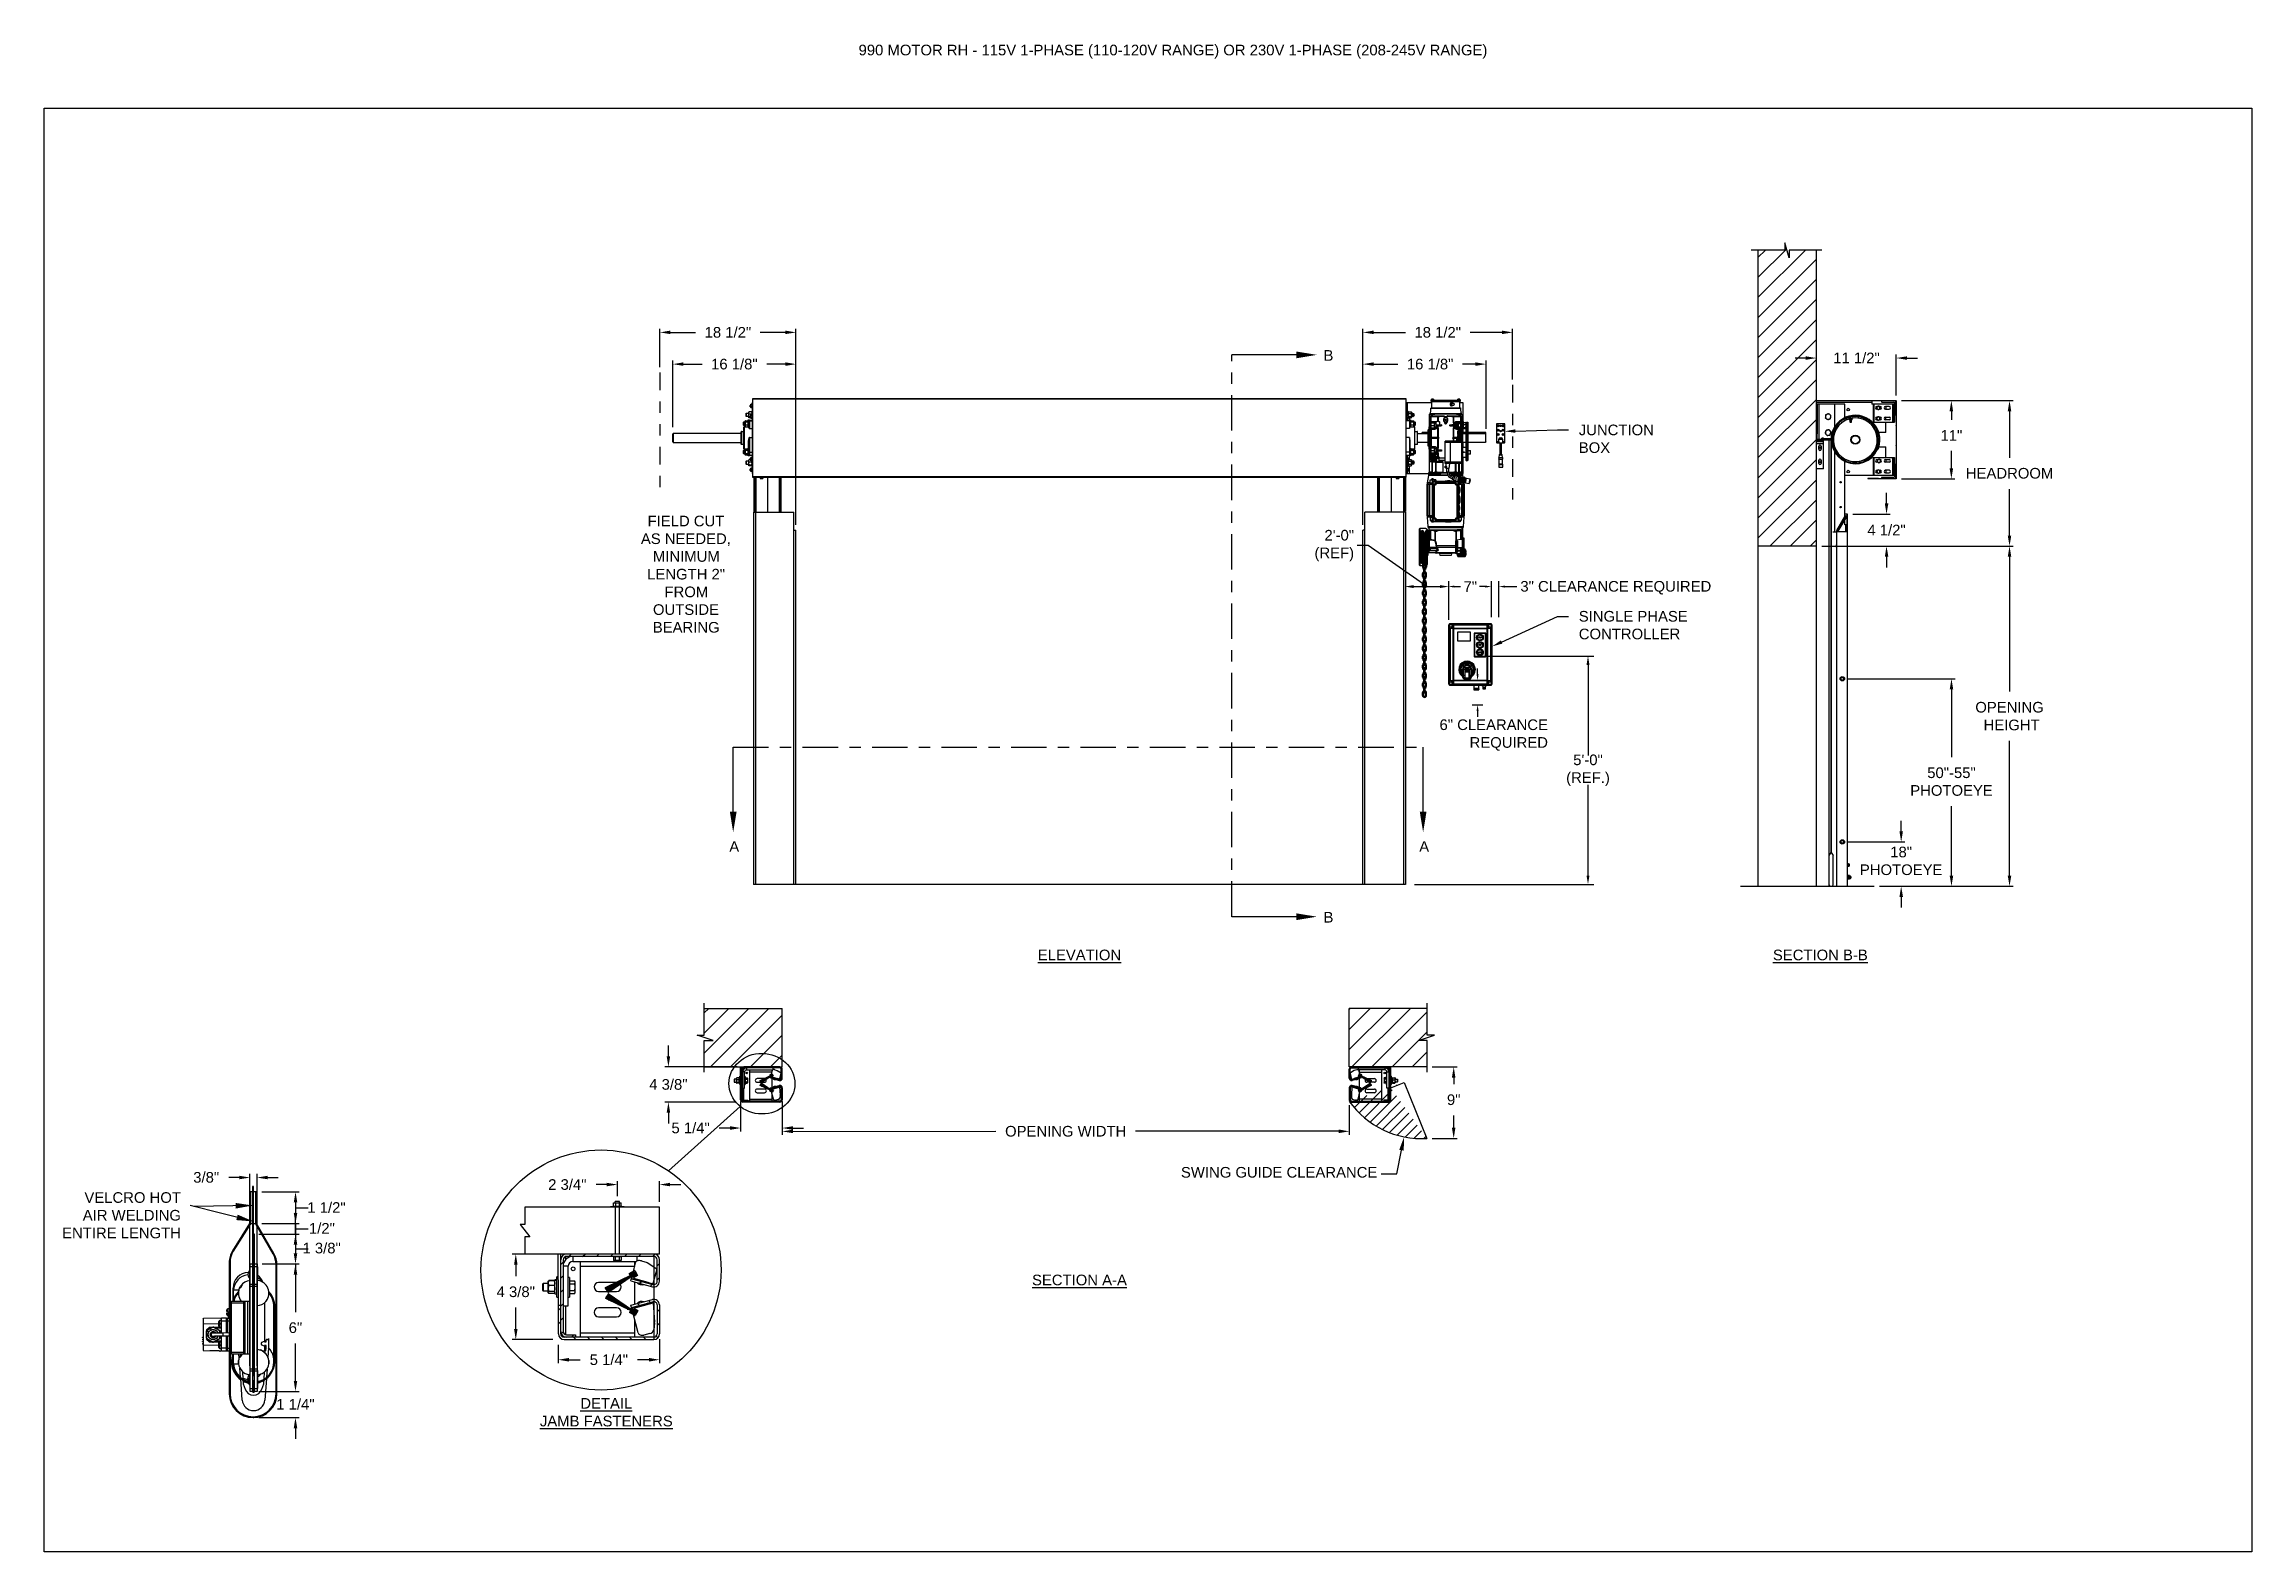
# Model space of a CAD drawing. Header units: inches. Extents: x 170 to 312, y 215 to 248.
# Drawn here: x 169.59 to 189.06, y 214.76 to 228.06 of the extents above; entities that cross this region are included whole.
import ezdxf
from ezdxf import colors
from ezdxf.entities.mleader import LeaderData, LeaderLine
from ezdxf.math import Vec2, Vec3

# ---------------------------------------------------------------- set-up
doc = ezdxf.new("R2010")
doc.units = ezdxf.units.IN
doc.header["$LTSCALE"] = 0.25
doc.header["$MEASUREMENT"] = 0
doc.linetypes.add('CENTER', pattern=[2, 1.25, -0.25, 0.25, -0.25])
doc.linetypes.add('PHANTOM2', pattern=[1.25, 0.625, -0.125, 0.125, -0.125, 0.125, -0.125])
for name, color, linetype in [('ANNOTATIONS', 1, 'Continuous'), ('DETAILS', 4, 'Continuous'), ('HIDDEN', 6, 'PHANTOM2'), ('MOTOR LH', 7, 'Continuous'), ('MOTOR RH', 7, 'Continuous'), ('SECTION CUTS', 6, 'CENTER'), ('STANDARD MOTOR LH', 7, 'Continuous')]:
    doc.layers.add(name, color=color, linetype=linetype)
doc.styles.add('ARIAL', font='arial.ttf', dxfattribs={"height": 0.09375})
doc.styles.add('ROMANS', font='Romans', dxfattribs={"height": 0.09375})
doc.styles.get("Standard").update_dxf_attribs({"font": 'romans.shx'})
doc.dimstyles.new('SLDDIMSTYLE4', dxfattribs={"dimtxt": 0.18, "dimasz": 0.15, "dimexe": 0, "dimexo": 0.0625, "dimgap": 0, "dimtad": 0, "dimtih": 1, "dimtoh": 1, "dimdec": 0, "dimrnd": 1e-09, "dimzin": 0, "dimdsep": 46, "dimtxsty": 'Standard', "dimsah": 1, "dimcen": 0.09, "dimadec": 0, "dimazin": 0, "dimtfac": 0.15, "dimtdec": 0, "dimtofl": 0, "dimtmove": 0, "dimatfit": 3, "dimfxl": 1, "dimfrac": 2, "dimtolj": 1, "dimtzin": 0, "dimarcsym": 0})
doc.dimstyles.get("Standard").update_dxf_attribs({"dimscale": 60, "dimtxt": 0.0833, "dimasz": 0.0833, "dimexe": 0.0833, "dimexo": 0.04, "dimgap": 0.09, "dimtad": 0, "dimtih": 1, "dimtoh": 1, "dimdec": 4, "dimzin": 1, "dimdsep": 46, "dimlunit": 4, "dimtxsty": 'Standard', "dimcen": 0.09, "dimclrt": 150, "dimadec": 4, "dimazin": 2, "dimtfac": 1, "dimtdec": 0, "dimtofl": 0, "dimtmove": 0, "dimatfit": 3, "dimfxl": 1, "dimtolj": 1, "dimtzin": 0, "dimlwd": -1, "dimlwe": -1, "dimarcsym": 1})
doc.dimstyles.new('STANDARD$0', dxfattribs={"dimtxt": 0.09375, "dimasz": 0.09375, "dimexe": 0.03125, "dimexo": 0.046875, "dimgap": 0.09, "dimtad": 0, "dimtih": 1, "dimtoh": 1, "dimdec": 4, "dimzin": 0, "dimdsep": 46, "dimtxsty": 'ARIAL', "dimcen": 0.09, "dimadec": 0, "dimazin": 0, "dimtfac": 1, "dimtdec": 4, "dimtofl": 0, "dimtmove": 0, "dimatfit": 1, "dimfxl": 1, "dimtolj": 1, "dimtzin": 0, "dimarcsym": 0})
pattern_1 = [(45, (-10.87766, -35.71961), (-0.08838835, 0.08838835), [])]
pattern_2 = [(45, (170.24674, 211.79544), (-0.061582, 0.061582), [])]
pattern_3 = [(135, (170.24674, 211.79544), (-0.061582, -0.061582), []), (225, (170.24674, 211.79544), (-0.061582, -0.1847461), [0.2177254, -0.1306352])]
pattern_4 = [(45, (169.54622, 216.094297), (-0.02535731, 0.02535731), [])]
pattern_5 = [(135, (169.54622, 216.094297), (-0.02535731, -0.02535731), []), (225, (169.54622, 216.094297), (-0.02535731, -0.07607194), [0.08965164, -0.053791])]
pattern_6 = [(135, (169.54622, 216.094297), (-0.02535731, -0.02535731), [])]
pattern_7 = [(45, (179.37023, 207.53344), (-0.265165, 0.265165), []), (45, (179.547, 207.53344), (-0.265165, 0.265165), [])]

msp = doc.modelspace()

# ---------------------------------------------------------------- texts
at = {"layer": 'ANNOTATIONS', "insert": (176.77122, 228.05267), "char_height": 0.09375, "width": 6.6097632, "attachment_point": 1, "line_spacing_factor": 0.86134, "style": 'ARIAL'}
msp.add_mtext('990 MOTOR RH - 115V 1-PHASE (110-120V RANGE) OR 230V 1-PHASE (208-245V RANGE)', dxfattribs=at)
at = {"layer": 'ANNOTATIONS', "char_height": 0.09375, "style": 'ARIAL'}
for s, insert, width, attachment_point in [('\\pi0.06624;FIELD CUT \\P\\pi0.00709;AS NEEDED, \\P\\pi0.11312;MINIMUM \\P\\pi0.06231;LENGTH 2" \\P\\pi0.21547;FROM \\P\\pi0.11354;OUTSIDE \\P\\pi0.11206;BEARING', (174.84455, 223.89836), 0.7958378, 1), ('{\\LELEVATION}', (178.71936, 220.07055), 3.0834986, 2), ('{\\LSECTION B-B}', (185.25335, 220.07055), 1.3823677, 2), ('SWING GUIDE CLEARANCE', (179.61452, 218.15343), 2.4520165, 1), ('VELCRO HOT AIR WELDING ENTIRE LENGTH', (170.7952, 217.52319), 1.0547272, 9), ('{\\LSECTION A-A}', (178.71936, 217.20368), 1.3823677, 2), ('{\\LDETAIL\\PJAMB FASTENERS}', (174.54658, 216.11537), 1.3823677, 2)]:
    msp.add_mtext(s, dxfattribs=dict(at, insert=insert, width=width, attachment_point=attachment_point))
for s, insert, attachment_point in [('2\'-0"\\P(REF)', (181.14111, 223.63396), 6), ('7"', (182.10646, 223.27304), 4), ('3" CLEARANCE REQUIRED', (184.29153, 223.26243), 6), ('6" CLEARANCE\\PREQUIRED', (182.85105, 221.96338), 6), ('5\'-0"\\P(REF.)', (183.20425, 221.65249), 5), ('\\A1;1 1/2"', (172.07904, 217.84297), 2), ('\\A1;1 3/8"', (172.03612, 217.48501), 2), ('\\A1;1/2"', (172.03845, 217.659), 2)]:
    msp.add_mtext(s, dxfattribs=dict(at, insert=insert, attachment_point=attachment_point))
at = {"layer": 'SECTION CUTS', "style": 'ARIAL'}
for s, p in [('B', (180.87171, 225.26513)), ('A', (175.63122, 220.93338)), ('A', (181.71579, 220.93338)), ('B', (180.87171, 220.30926))]:
    msp.add_text(s, height=0.09375, dxfattribs=at).set_placement(p)

# ---------------------------------------------------------------- blocks, each defined once
blk = doc.blocks.new('*D137')
at = {"layer": 'ANNOTATIONS', "color": 0, "lineweight": -2, "transparency": 16777216}
for p, q in [((175.133, 224.678), (175.133, 225.267)), ((176.219, 223.819), (176.219, 225.267)), ((175.227, 225.235), (175.391, 225.235)), ((176.126, 225.235), (175.962, 225.235))]:
    blk.add_line(p, q, dxfattribs=at)
at = {"layer": 'ANNOTATIONS', "color": 0, "transparency": 16777216}
for points in [[(175.227, 225.251), (175.227, 225.22), (175.133, 225.235)], [(176.126, 225.251), (176.126, 225.22), (176.219, 225.235)]]:
    blk.add_solid(points, dxfattribs=at)
at = {"layer": 'defpoints', "color": 0, "transparency": 16777216}
for p in [(176.219, 225.235), (175.133, 224.631), (176.219, 223.772)]:
    blk.add_point(p, dxfattribs=at)
at = {"layer": 'ANNOTATIONS', "color": 0, "transparency": 16777216, "insert": (175.676, 225.235), "char_height": 0.09375, "attachment_point": 5, "style": 'ARIAL'}
blk.add_mtext('\\A1;16 1/8"', dxfattribs=at)
blk = doc.blocks.new('*D138')
at = {"layer": 'ANNOTATIONS', "color": 0, "lineweight": -2, "transparency": 16777216}
for p, q in [((175.019, 225.208), (175.019, 225.546)), ((175.112, 225.515), (175.334, 225.515)), ((176.126, 225.515), (175.904, 225.515)), ((176.219, 223.819), (176.219, 225.546))]:
    blk.add_line(p, q, dxfattribs=at)
at = {"layer": 'ANNOTATIONS', "color": 0, "transparency": 16777216}
for points in [[(175.112, 225.531), (175.112, 225.5), (175.019, 225.515)], [(176.126, 225.531), (176.126, 225.5), (176.219, 225.515)]]:
    blk.add_solid(points, dxfattribs=at)
at = {"layer": 'defpoints', "color": 0, "transparency": 16777216}
for p in [(176.219, 225.515), (175.019, 225.162), (176.219, 223.772)]:
    blk.add_point(p, dxfattribs=at)
at = {"layer": 'ANNOTATIONS', "color": 0, "transparency": 16777216, "insert": (175.619, 225.515), "char_height": 0.09375, "attachment_point": 5, "style": 'ARIAL'}
blk.add_mtext('\\A1;18 1/2"', dxfattribs=at)
blk = doc.blocks.new('*D139')
at = {"layer": 'ANNOTATIONS', "color": 0, "lineweight": -2, "transparency": 16777216}
for p, q in [((181.219, 223.819), (181.219, 225.267)), ((182.305, 224.665), (182.305, 225.267)), ((181.313, 225.235), (181.527, 225.235)), ((182.211, 225.235), (182.097, 225.235))]:
    blk.add_line(p, q, dxfattribs=at)
at = {"layer": 'ANNOTATIONS', "color": 0, "transparency": 16777216}
for points in [[(181.313, 225.251), (181.313, 225.22), (181.219, 225.235)], [(182.211, 225.251), (182.211, 225.22), (182.305, 225.235)]]:
    blk.add_solid(points, dxfattribs=at)
at = {"layer": 'defpoints', "color": 0, "transparency": 16777216}
for p in [(181.219, 225.235), (182.305, 224.619), (181.219, 223.772)]:
    blk.add_point(p, dxfattribs=at)
at = {"layer": 'ANNOTATIONS', "color": 0, "transparency": 16777216, "insert": (181.812, 225.235), "char_height": 0.09375, "attachment_point": 5, "style": 'ARIAL'}
blk.add_mtext('\\A1;16 1/8"', dxfattribs=at)
blk = doc.blocks.new('*D140')
at = {"layer": 'ANNOTATIONS', "color": 0, "lineweight": -2, "transparency": 16777216}
for p, q in [((181.219, 223.819), (181.219, 225.546)), ((181.313, 225.515), (181.594, 225.515)), ((182.446, 225.515), (182.164, 225.515)), ((182.539, 225.1), (182.539, 225.546))]:
    blk.add_line(p, q, dxfattribs=at)
at = {"layer": 'ANNOTATIONS', "color": 0, "transparency": 16777216}
for points in [[(181.313, 225.531), (181.313, 225.5), (181.219, 225.515)], [(182.446, 225.531), (182.446, 225.5), (182.539, 225.515)]]:
    blk.add_solid(points, dxfattribs=at)
at = {"layer": 'defpoints', "color": 0, "transparency": 16777216}
for p in [(181.219, 225.515), (182.539, 225.053), (181.219, 223.772)]:
    blk.add_point(p, dxfattribs=at)
at = {"layer": 'ANNOTATIONS', "color": 0, "transparency": 16777216, "insert": (181.879, 225.515), "char_height": 0.09375, "attachment_point": 5, "style": 'ARIAL'}
blk.add_mtext('\\A1;18 1/2"', dxfattribs=at)
blk = doc.blocks.new('*D141')
at = {"layer": 'ANNOTATIONS', "color": 0, "lineweight": -2, "transparency": 16777216}
for p, q in [((175.702, 219.036), (175.063, 219.036)), ((175.094, 219.13), (175.094, 219.224)), ((175.693, 218.726), (175.063, 218.726)), ((175.094, 218.632), (175.094, 218.538))]:
    blk.add_line(p, q, dxfattribs=at)
at = {"layer": 'ANNOTATIONS', "color": 0, "transparency": 16777216}
for points in [[(175.079, 219.13), (175.11, 219.13), (175.094, 219.036)], [(175.079, 218.632), (175.11, 218.632), (175.094, 218.726)]]:
    blk.add_solid(points, dxfattribs=at)
at = {"layer": 'defpoints', "color": 0, "transparency": 16777216}
for p in [(175.749, 219.036), (175.094, 218.726), (175.74, 218.726)]:
    blk.add_point(p, dxfattribs=at)
at = {"layer": 'ANNOTATIONS', "color": 0, "transparency": 16777216, "insert": (175.094, 218.881), "char_height": 0.0938, "attachment_point": 5, "style": 'ARIAL'}
blk.add_mtext('\\A1;4 3/8"', dxfattribs=at)
blk = doc.blocks.new('*D142')
at = {"layer": 'ANNOTATIONS', "color": 0, "lineweight": -2, "transparency": 16777216}
for p, q in [((175.731, 218.731), (175.731, 218.466)), ((176.098, 218.732), (176.098, 218.466)), ((175.637, 218.497), (175.543, 218.497)), ((176.192, 218.497), (176.286, 218.497))]:
    blk.add_line(p, q, dxfattribs=at)
at = {"layer": 'ANNOTATIONS', "color": 0, "transparency": 16777216}
for points in [[(175.637, 218.513), (175.637, 218.481), (175.731, 218.497)], [(176.192, 218.513), (176.192, 218.481), (176.098, 218.497)]]:
    blk.add_solid(points, dxfattribs=at)
at = {"layer": 'defpoints', "color": 0, "transparency": 16777216}
for p in [(175.731, 218.778), (176.098, 218.779), (176.098, 218.497)]:
    blk.add_point(p, dxfattribs=at)
at = {"layer": 'ANNOTATIONS', "color": 0, "transparency": 16777216, "insert": (175.29, 218.497), "char_height": 0.0938, "attachment_point": 5, "style": 'ARIAL'}
blk.add_mtext('\\A1;5 1/4"', dxfattribs=at)
blk = doc.blocks.new('*D143')
at = {"layer": 'ANNOTATIONS', "color": 0, "lineweight": -2, "transparency": 16777216}
for p, q in [((174.123, 216.584), (174.123, 216.422)), ((175.015, 216.634), (175.015, 216.422)), ((174.217, 216.453), (174.315, 216.453)), ((174.922, 216.453), (174.822, 216.453))]:
    blk.add_line(p, q, dxfattribs=at)
at = {"layer": 'ANNOTATIONS', "color": 0, "transparency": 16777216}
for points in [[(174.217, 216.469), (174.217, 216.437), (174.123, 216.453)], [(174.922, 216.469), (174.922, 216.437), (175.015, 216.453)]]:
    blk.add_solid(points, dxfattribs=at)
at = {"layer": 'defpoints', "color": 0, "transparency": 16777216}
for p in [(174.123, 216.631), (175.015, 216.681), (175.015, 216.453)]:
    blk.add_point(p, dxfattribs=at)
at = {"layer": 'ANNOTATIONS', "color": 0, "transparency": 16777216, "insert": (174.569, 216.453), "char_height": 0.0938, "attachment_point": 5, "style": 'ARIAL'}
blk.add_mtext('\\A1;5 1/4"', dxfattribs=at)
blk = doc.blocks.new('*D144')
at = {"layer": 'ANNOTATIONS', "color": 0, "lineweight": -2, "transparency": 16777216}
for p, q in [((174.127, 217.385), (173.717, 217.385)), ((173.748, 217.292), (173.748, 217.191)), ((173.748, 216.725), (173.748, 216.914)), ((174.076, 216.631), (173.717, 216.631))]:
    blk.add_line(p, q, dxfattribs=at)
at = {"layer": 'ANNOTATIONS', "color": 0, "transparency": 16777216}
for points in [[(173.733, 217.292), (173.764, 217.292), (173.748, 217.385)], [(173.733, 216.725), (173.764, 216.725), (173.748, 216.631)]]:
    blk.add_solid(points, dxfattribs=at)
at = {"layer": 'defpoints', "color": 0, "transparency": 16777216}
for p in [(174.174, 217.385), (173.748, 216.631), (174.123, 216.631)]:
    blk.add_point(p, dxfattribs=at)
at = {"layer": 'ANNOTATIONS', "color": 0, "transparency": 16777216, "insert": (173.748, 217.052), "char_height": 0.0938, "attachment_point": 5, "style": 'ARIAL'}
blk.add_mtext('\\A1;4 3/8"', dxfattribs=at)
blk = doc.blocks.new('*D145')
at = {"layer": 'ANNOTATIONS', "color": 0, "lineweight": -2, "transparency": 16777216}
for p, q in [((174.551, 217.998), (174.457, 217.998)), ((174.644, 217.895), (174.644, 218.029)), ((175.015, 217.845), (175.015, 218.029)), ((175.109, 217.998), (175.203, 217.998))]:
    blk.add_line(p, q, dxfattribs=at)
at = {"layer": 'ANNOTATIONS', "color": 0, "transparency": 16777216}
for points in [[(174.551, 218.014), (174.551, 217.983), (174.644, 217.998)], [(175.109, 218.014), (175.109, 217.983), (175.015, 217.998)]]:
    blk.add_solid(points, dxfattribs=at)
at = {"layer": 'defpoints', "color": 0, "transparency": 16777216}
for p in [(175.015, 217.998), (174.644, 217.848), (175.015, 217.798)]:
    blk.add_point(p, dxfattribs=at)
at = {"layer": 'ANNOTATIONS', "color": 0, "transparency": 16777216, "insert": (174.203, 217.998), "char_height": 0.0938, "attachment_point": 5, "style": 'ARIAL'}
blk.add_mtext('\\A1;2 3/4"', dxfattribs=at)
blk = doc.blocks.new('*D146')
at = {"layer": 'ANNOTATIONS', "color": 0, "lineweight": -2, "transparency": 16777216}
for p, q in [((185.969, 224.914), (186.44, 224.914)), ((186.409, 224.82), (186.409, 224.743)), ((186.409, 224.317), (186.409, 224.469)), ((185.969, 224.223), (186.44, 224.223))]:
    blk.add_line(p, q, dxfattribs=at)
at = {"layer": 'ANNOTATIONS', "color": 0, "transparency": 16777216}
for points in [[(186.393, 224.82), (186.424, 224.82), (186.409, 224.914)], [(186.393, 224.317), (186.424, 224.317), (186.409, 224.223)]]:
    blk.add_solid(points, dxfattribs=at)
at = {"layer": 'defpoints', "color": 0, "transparency": 16777216}
for p in [(185.922, 224.914), (186.409, 224.914), (185.922, 224.223)]:
    blk.add_point(p, dxfattribs=at)
at = {"layer": 'ANNOTATIONS', "color": 0, "transparency": 16777216, "insert": (186.409, 224.606), "char_height": 0.0938, "attachment_point": 5, "style": 'ARIAL'}
blk.add_mtext('\\A1;11"', dxfattribs=at)
blk = doc.blocks.new('*D147')
at = {"layer": 'ANNOTATIONS', "color": 0, "lineweight": -2, "transparency": 16777216}
for p, q in [((185.125, 225.289), (185.031, 225.289)), ((185.219, 224.959), (185.219, 225.32)), ((185.923, 224.959), (185.923, 225.32)), ((186.017, 225.289), (186.111, 225.289))]:
    blk.add_line(p, q, dxfattribs=at)
at = {"layer": 'ANNOTATIONS', "color": 0, "transparency": 16777216}
for points in [[(185.125, 225.304), (185.125, 225.273), (185.219, 225.289)], [(186.017, 225.304), (186.017, 225.273), (185.923, 225.289)]]:
    blk.add_solid(points, dxfattribs=at)
at = {"layer": 'defpoints', "color": 0, "transparency": 16777216}
for p in [(185.219, 225.289), (185.219, 224.912), (185.923, 224.912)]:
    blk.add_point(p, dxfattribs=at)
at = {"layer": 'ANNOTATIONS', "color": 0, "transparency": 16777216, "insert": (185.572, 225.289), "char_height": 0.09375, "attachment_point": 5, "style": 'ARIAL'}
blk.add_mtext('\\A1;11 1/2"', dxfattribs=at)
blk = doc.blocks.new('*D148')
at = {"layer": 'ANNOTATIONS', "color": 0, "lineweight": -2, "transparency": 16777216}
for p, q in [((185.837, 224.006), (185.837, 224.1)), ((185.541, 223.912), (185.868, 223.912)), ((185.266, 223.63), (185.868, 223.63)), ((185.837, 223.536), (185.837, 223.442))]:
    blk.add_line(p, q, dxfattribs=at)
at = {"layer": 'ANNOTATIONS', "color": 0, "transparency": 16777216}
for points in [[(185.822, 224.006), (185.853, 224.006), (185.837, 223.912)], [(185.822, 223.536), (185.853, 223.536), (185.837, 223.63)]]:
    blk.add_solid(points, dxfattribs=at)
at = {"layer": 'defpoints', "color": 0, "transparency": 16777216}
for p in [(185.494, 223.912), (185.837, 223.912), (185.219, 223.63)]:
    blk.add_point(p, dxfattribs=at)
at = {"layer": 'ANNOTATIONS', "color": 0, "transparency": 16777216, "insert": (185.837, 223.771), "char_height": 0.0938, "attachment_point": 5, "style": 'ARIAL'}
blk.add_mtext('\\A1;4 1/2"', dxfattribs=at)
blk = doc.blocks.new('*D149')
at = {"layer": 'ANNOTATIONS', "color": 0, "lineweight": -2, "transparency": 16777216}
for p, q in [((185.966, 221.114), (185.966, 221.208)), ((185.494, 221.021), (185.997, 221.021)), ((185.776, 220.63), (185.997, 220.63)), ((185.966, 220.536), (185.966, 220.442))]:
    blk.add_line(p, q, dxfattribs=at)
at = {"layer": 'ANNOTATIONS', "color": 0, "transparency": 16777216}
for points in [[(185.951, 221.114), (185.982, 221.114), (185.966, 221.021)], [(185.951, 220.536), (185.982, 220.536), (185.966, 220.63)]]:
    blk.add_solid(points, dxfattribs=at)
at = {"layer": 'defpoints', "color": 0, "transparency": 16777216}
for p in [(185.447, 221.021), (185.966, 221.021), (185.729, 220.63)]:
    blk.add_point(p, dxfattribs=at)
at = {"layer": 'ANNOTATIONS', "color": 0, "transparency": 16777216, "insert": (185.966, 220.853), "char_height": 0.0938, "attachment_point": 5, "style": 'ARIAL'}
blk.add_mtext('\\A1;18"\\PPHOTOEYE', dxfattribs=at)
blk = doc.blocks.new('*D150')
at = {"layer": 'ANNOTATIONS', "color": 0, "lineweight": -2, "transparency": 16777216}
for p, q in [((185.494, 222.46), (186.441, 222.46)), ((186.41, 222.366), (186.41, 221.769)), ((186.41, 220.723), (186.41, 221.335)), ((185.776, 220.63), (186.441, 220.63))]:
    blk.add_line(p, q, dxfattribs=at)
at = {"layer": 'ANNOTATIONS', "color": 0, "transparency": 16777216}
for points in [[(186.394, 222.366), (186.425, 222.366), (186.41, 222.46)], [(186.394, 220.723), (186.425, 220.723), (186.41, 220.63)]]:
    blk.add_solid(points, dxfattribs=at)
at = {"layer": 'defpoints', "color": 0, "transparency": 16777216}
for p in [(185.447, 222.46), (186.41, 222.46), (185.729, 220.63)]:
    blk.add_point(p, dxfattribs=at)
at = {"layer": 'ANNOTATIONS', "color": 0, "transparency": 16777216, "insert": (186.41, 221.552), "char_height": 0.09375, "attachment_point": 5, "style": 'ARIAL'}
blk.add_mtext('\\A1;50"-55"\\PPHOTOEYE', dxfattribs=at)
blk = doc.blocks.new('*D130')
at = {"layer": 'ANNOTATIONS', "color": 0, "lineweight": -2, "transparency": 16777216}
for p, q in [((171.805, 216.267), (171.805, 216.361)), ((171.482, 216.174), (171.837, 216.174)), ((171.482, 215.943), (171.837, 215.943)), ((171.805, 215.849), (171.805, 215.755))]:
    blk.add_line(p, q, dxfattribs=at)
at = {"layer": 'ANNOTATIONS', "color": 0, "transparency": 16777216}
for points in [[(171.79, 216.267), (171.821, 216.267), (171.805, 216.174)], [(171.79, 215.849), (171.821, 215.849), (171.805, 215.943)]]:
    blk.add_solid(points, dxfattribs=at)
at = {"layer": 'defpoints', "color": 0, "transparency": 16777216}
for p in [(171.435, 216.174), (171.805, 216.174), (171.435, 215.943)]:
    blk.add_point(p, dxfattribs=at)
at = {"layer": 'ANNOTATIONS', "color": 0, "transparency": 16777216, "insert": (171.805, 216.107), "char_height": 0.0938, "attachment_point": 2, "style": 'ARIAL'}
blk.add_mtext('\\A1;1 1/4"', dxfattribs=at)
blk = doc.blocks.new('*D131')
at = {"layer": 'ANNOTATIONS', "color": 0, "lineweight": -2, "transparency": 16777216}
for p, q in [((171.404, 216.398), (171.404, 218.092)), ((171.466, 216.398), (171.466, 218.092)), ((171.31, 218.06), (171.217, 218.06)), ((171.56, 218.06), (171.654, 218.06))]:
    blk.add_line(p, q, dxfattribs=at)
at = {"layer": 'ANNOTATIONS', "color": 0, "transparency": 16777216}
for points in [[(171.31, 218.076), (171.31, 218.045), (171.404, 218.06)], [(171.56, 218.076), (171.56, 218.045), (171.466, 218.06)]]:
    blk.add_solid(points, dxfattribs=at)
at = {"layer": 'defpoints', "color": 0, "transparency": 16777216}
for p in [(171.466, 218.06), (171.404, 216.351), (171.466, 216.351)]:
    blk.add_point(p, dxfattribs=at)
at = {"layer": 'ANNOTATIONS', "color": 0, "transparency": 16777216, "insert": (171.018, 218.109), "char_height": 0.0938, "attachment_point": 2, "style": 'ARIAL'}
blk.add_mtext('\\A1;3/8"', dxfattribs=at)
blk = doc.blocks.new('*D132')
at = {"layer": 'ANNOTATIONS', "color": 0, "lineweight": -2, "transparency": 16777216}
for p, q in [((171.513, 217.299), (171.837, 217.299)), ((171.805, 217.205), (171.805, 216.873)), ((171.805, 216.267), (171.805, 216.597)), ((171.513, 216.174), (171.837, 216.174))]:
    blk.add_line(p, q, dxfattribs=at)
at = {"layer": 'ANNOTATIONS', "color": 0, "transparency": 16777216}
for points in [[(171.79, 217.205), (171.821, 217.205), (171.805, 217.299)], [(171.79, 216.267), (171.821, 216.267), (171.805, 216.174)]]:
    blk.add_solid(points, dxfattribs=at)
at = {"layer": 'defpoints', "color": 0, "transparency": 16777216}
for p in [(171.466, 217.299), (171.805, 217.299), (171.466, 216.174)]:
    blk.add_point(p, dxfattribs=at)
at = {"layer": 'ANNOTATIONS', "color": 0, "transparency": 16777216, "insert": (171.805, 216.783), "char_height": 0.0938, "attachment_point": 2, "style": 'ARIAL'}
blk.add_mtext('\\A1;6"', dxfattribs=at)
blk = doc.blocks.new('*D133')
at = {"layer": 'ANNOTATIONS', "color": 0, "linetype": 'ByBlock', "lineweight": -2, "transparency": 16777216}
for p, q in [((181.829, 219.036), (182.051, 219.036)), ((182.02, 218.942), (182.02, 218.884)), ((182.02, 218.499), (182.02, 218.608)), ((181.829, 218.405), (182.051, 218.405))]:
    blk.add_line(p, q, dxfattribs=at)
at = {"layer": 'ANNOTATIONS', "color": 0, "transparency": 16777216}
for points in [[(182.004, 218.942), (182.035, 218.942), (182.02, 219.036)], [(182.004, 218.499), (182.035, 218.499), (182.02, 218.405)]]:
    blk.add_solid(points, dxfattribs=at)
at = {"layer": 'defpoints', "color": 0, "transparency": 16777216}
for p in [(181.782, 219.036), (182.02, 219.036), (181.782, 218.405)]:
    blk.add_point(p, dxfattribs=at)
at = {"layer": 'ANNOTATIONS', "color": 0, "transparency": 16777216, "insert": (182.02, 218.746), "char_height": 0.0938, "attachment_point": 5, "style": 'ARIAL'}
blk.add_mtext('\\A1;9"', dxfattribs=at)
blk = doc.blocks.new('*D134')
at = {"layer": 'ANNOTATIONS', "color": 0, "lineweight": -2, "transparency": 16777216}
for p, q in [((176.098, 218.699), (176.098, 218.436)), ((181.099, 218.699), (181.099, 218.437)), ((176.192, 218.467), (177.982, 218.468)), ((181.005, 218.468), (179.215, 218.468))]:
    blk.add_line(p, q, dxfattribs=at)
at = {"layer": 'ANNOTATIONS', "color": 0, "transparency": 16777216}
for points in [[(176.192, 218.483), (176.192, 218.452), (176.098, 218.467)], [(181.005, 218.484), (181.005, 218.452), (181.099, 218.468)]]:
    blk.add_solid(points, dxfattribs=at)
at = {"layer": 'defpoints', "color": 0, "transparency": 16777216}
for p in [(176.098, 218.746), (181.099, 218.746), (181.099, 218.468)]:
    blk.add_point(p, dxfattribs=at)
at = {"layer": 'ANNOTATIONS', "color": 0, "transparency": 16777216, "insert": (178.598, 218.468), "char_height": 0.09375, "attachment_point": 5, "style": 'ARIAL'}
blk.add_mtext('\\A1;OPENING WIDTH', dxfattribs=at)
blk = doc.blocks.new('*D135')
at = {"layer": 'ANNOTATIONS', "color": 0, "lineweight": -2, "transparency": 16777216}
for p, q in [((185.312, 223.63), (186.953, 223.63)), ((186.922, 223.536), (186.922, 222.347)), ((186.922, 220.723), (186.922, 221.912)), ((185.823, 220.63), (186.953, 220.63))]:
    blk.add_line(p, q, dxfattribs=at)
at = {"layer": 'ANNOTATIONS', "color": 0, "transparency": 16777216}
for points in [[(186.906, 223.536), (186.937, 223.536), (186.922, 223.63)], [(186.906, 220.723), (186.937, 220.723), (186.922, 220.63)]]:
    blk.add_solid(points, dxfattribs=at)
at = {"layer": 'defpoints', "color": 0, "transparency": 16777216}
for p in [(185.266, 223.63), (186.922, 223.63), (185.776, 220.63)]:
    blk.add_point(p, dxfattribs=at)
at = {"layer": 'ANNOTATIONS', "color": 0, "transparency": 16777216, "insert": (186.922, 222.13), "char_height": 0.09375, "attachment_point": 5, "style": 'ARIAL'}
blk.add_mtext('\\A1;OPENING\\P HEIGHT', dxfattribs=at)
blk = doc.blocks.new('*D136')
at = {"layer": 'ANNOTATIONS', "color": 0, "lineweight": -2, "transparency": 16777216}
for p, q in [((186.156, 224.914), (186.953, 224.914)), ((186.922, 224.82), (186.922, 224.41)), ((186.922, 223.723), (186.922, 224.133)), ((186.156, 223.63), (186.953, 223.63))]:
    blk.add_line(p, q, dxfattribs=at)
at = {"layer": 'ANNOTATIONS', "color": 0, "transparency": 16777216}
for points in [[(186.906, 224.82), (186.937, 224.82), (186.922, 224.914)], [(186.906, 223.723), (186.937, 223.723), (186.922, 223.63)]]:
    blk.add_solid(points, dxfattribs=at)
at = {"layer": 'defpoints', "color": 0, "transparency": 16777216}
for p in [(186.109, 224.914), (186.922, 224.914), (186.109, 223.63)]:
    blk.add_point(p, dxfattribs=at)
at = {"layer": 'ANNOTATIONS', "color": 0, "transparency": 16777216, "insert": (186.922, 224.272), "char_height": 0.09375, "attachment_point": 5, "style": 'ARIAL'}
blk.add_mtext('\\A1;HEADROOM', dxfattribs=at)

# ---------------------------------------------------------------- dimensions: what is measured, and where the dimension line sits
at = {"layer": 'ANNOTATIONS'}
for base, p1, p2, text, picture, middle in [((176.21936, 225.51515), (175.01868, 225.16152), (176.21936, 223.77179), '18 1/2"', '*D138', (175.61902, 225.51515)), ((181.21936, 225.51515), (182.5394, 225.05324), (181.21936, 223.77179), '18 1/2"', '*D140', (181.87938, 225.51515)), ((176.21936, 225.23527), (175.13343, 224.63116), (176.21936, 223.77179), '16 1/8"', '*D137', (175.67639, 225.23527))]:
    dim = msp.add_linear_dim(base=base, p1=p1, p2=p2, text=text, dimstyle='STANDARD$0', override={"dimtxsty": 'ARIAL'}, dxfattribs=at)
    dim.commit()
    dim.dimension.update_dxf_attribs({"geometry": picture, "text_midpoint": middle})
for base, p1, p2, text, picture, middle in [((181.21936, 225.23527), (182.30455, 224.61856), (181.21936, 223.77179), '16 1/8"', '*D139', (181.81169, 225.23527)), ((176.09841, 218.49706), (175.73074, 218.77766), (176.09841, 218.77912), '5 1/4"', '*D142', (175.29013, 218.49706)), ((171.46612, 218.06032), (171.40425, 216.35123), (171.46612, 216.35123), '3/8"', '*D131', (171.01829, 218.06032)), ((175.01548, 217.99817), (174.64428, 217.84801), (175.01548, 217.79766), '2 3/4"', '*D145', (174.20288, 217.99817)), ((175.01548, 216.45305), (174.12281, 216.63091), (175.01548, 216.68072), '5 1/4"', '*D143', (174.56852, 216.45305))]:
    dim = msp.add_linear_dim(base=base, p1=p1, p2=p2, text=text, dimstyle='STANDARD$0', dxfattribs=at)
    dim.commit()
    dim.dimension.update_dxf_attribs({"geometry": picture, "text_midpoint": middle, "dimtype": 160})
dim = msp.add_linear_dim(base=(185.21872, 225.28857), p1=(185.92332, 224.91207), p2=(185.21872, 224.91207), text='11 1/2"', dimstyle='STANDARD$0', override={"dimtofl": 0}, dxfattribs=at)
dim.commit()
dim.dimension.update_dxf_attribs({"geometry": '*D147', "text_midpoint": (185.57235, 225.28857), "dimtype": 160})
for base, p1, p2, text, picture, middle in [((186.40875, 224.91355), (185.92185, 224.2231), (185.92185, 224.91355), '11"', '*D146', (186.40875, 224.60566)), ((185.83723, 223.91207), (185.21872, 223.62957), (185.49372, 223.91207), '4 1/2"', '*D148', (185.83723, 223.77082)), ((186.40959, 222.46004), (185.72898, 220.62957), (185.44685, 222.46004), '50"-55"\\PPHOTOEYE', '*D150', (186.40959, 221.55212)), ((185.9662, 221.02073), (185.72898, 220.62957), (185.44685, 221.02073), '18"\\PPHOTOEYE', '*D149', (185.9662, 220.85317)), ((175.09415, 218.72558), (175.74872, 219.03625), (175.73958, 218.72558), '4 3/8"', '*D141', (175.09415, 218.88091)), ((171.80544, 217.29863), (171.46612, 216.17363), (171.46612, 217.29863), '6"', '*D132', (171.80544, 216.73527)), ((173.74824, 216.63091), (174.17367, 217.38537), (174.12281, 216.63091), '4 3/8"', '*D144', (173.74824, 217.05246)), ((171.80544, 216.17363), (171.435, 215.94267), (171.435, 216.17363), '1 1/4"', '*D130', (171.80544, 216.05815))]:
    dim = msp.add_linear_dim(base=base, p1=p1, p2=p2, angle=90, text=text, dimstyle='STANDARD$0', dxfattribs=at)
    dim.commit()
    dim.dimension.update_dxf_attribs({"geometry": picture, "text_midpoint": middle, "dimtype": 160})
for base, p1, p2, text, picture, middle in [((186.92174, 224.91355), (186.10929, 223.62957), (186.10929, 224.91355), 'HEADROOM', '*D136', (186.92174, 224.27156)), ((186.92174, 223.62957), (185.77586, 220.62957), (185.2656, 223.62957), 'OPENING\\P HEIGHT', '*D135', (186.92174, 222.12957))]:
    dim = msp.add_linear_dim(base=base, p1=p1, p2=p2, angle=90, text=text, dimstyle='STANDARD$0', dxfattribs=at)
    dim.commit()
    dim.dimension.update_dxf_attribs({"geometry": picture, "text_midpoint": middle})
dim = msp.add_linear_dim(base=(182.01985, 219.03625), p1=(181.78209, 218.40547), p2=(181.78209, 219.03625), angle=90, text='9"', dimstyle='STANDARD$0', override={"dimpost": '', "dimarcsym": 1}, dxfattribs=at)
dim.commit()
dim.dimension.update_dxf_attribs({"geometry": '*D133', "text_midpoint": (182.01985, 218.74581), "dimtype": 160})
dim = msp.add_aligned_dim(p1=(176.09818, 218.74551), p2=(181.09864, 218.74609), distance=-0.27814, text='OPENING WIDTH', dimstyle='STANDARD$0', dxfattribs=at)
dim.commit()
dim.dimension.update_dxf_attribs({"geometry": '*D134', "text_midpoint": (178.59844, 218.46767)})

# ---------------------------------------------------------------- hatches: boundary and pattern name
at = {"layer": 'DETAILS'}
h = msp.add_hatch(dxfattribs=at)
h.set_pattern_fill('ANSI31', color=256, scale=0.696721, style=0)
h.set_pattern_definition(pattern_2)
edge = h.paths.add_edge_path(flags=0)
edge.add_line((174.95814, 217.11738), (174.76848, 217.1682))
edge.add_line((174.76848, 217.1682), (174.76311, 217.14818))
edge.add_line((174.76311, 217.14818), (174.95277, 217.09736))
edge.add_arc((174.96567, 217.14547), 0.04982, 255, 360)
edge.add_line((175.01548, 217.14547), (175.01548, 217.33555))
edge.add_arc((174.96567, 217.33555), 0.04982, 0, 90)
edge.add_line((174.96567, 217.38537), (174.1944, 217.38537))
edge.add_arc((174.1944, 217.33555), 0.04982, 90, 180)
edge.add_line((174.14458, 217.33555), (174.14458, 216.70145))
edge.add_arc((174.1944, 216.70145), 0.04982, 180, 270)
edge.add_line((174.1944, 216.65163), (174.27522, 216.65163))
edge.add_line((174.27522, 216.65163), (174.27522, 216.67236))
edge.add_line((174.27522, 216.67236), (174.1944, 216.67236))
edge.add_arc((174.1944, 216.70145), 0.02909, 180, 270, ccw=False)
edge.add_line((174.16531, 216.70145), (174.16531, 217.33555))
edge.add_arc((174.1944, 217.33555), 0.02909, 90, 180, ccw=False)
edge.add_line((174.1944, 217.36464), (174.96567, 217.36464))
edge.add_arc((174.96567, 217.33555), 0.02909, 0, 90, ccw=False)
edge.add_line((174.99475, 217.33555), (174.99475, 217.14547))
edge.add_arc((174.96567, 217.14547), 0.02909, 255, 360, ccw=False)
h = msp.add_hatch(dxfattribs=at)
h.set_pattern_fill('ANSI31', color=256, scale=0.696721, style=0)
h.set_pattern_definition(pattern_2)
edge = h.paths.add_edge_path(flags=0)
edge.add_line((174.77871, 217.19525), (174.79018, 217.19771))
edge.add_arc((174.79089, 217.20759), 0.00991, 265.870136, 514.129864)
edge.add_line((174.78198, 217.21192), (174.77411, 217.20322))
edge.add_arc((174.76636, 217.21022), 0.01045, 300, 317.895222, ccw=False)
edge.add_line((174.77159, 217.20117), (174.53522, 217.08716))
edge.add_line((174.53522, 217.08716), (174.53537, 217.08691))
edge.add_line((174.53537, 217.08691), (174.77167, 217.20102))
edge.add_arc((174.76636, 217.21022), 0.01062, 300, 317.895222)
edge.add_line((174.77424, 217.2031), (174.78212, 217.21182))
edge.add_arc((174.79089, 217.20759), 0.00973, -94.275458, 154.275458, ccw=False)
edge.add_line((174.79017, 217.19789), (174.77868, 217.19542))
edge.add_arc((174.7809, 217.18503), 0.01062, 102.104778, 120)
edge.add_line((174.77559, 217.19423), (174.55861, 217.04665))
edge.add_line((174.55861, 217.04665), (174.55876, 217.04639))
edge.add_line((174.55876, 217.04639), (174.77568, 217.19408))
edge.add_arc((174.7809, 217.18503), 0.01045, 102.104778, 120, ccw=False)
h = msp.add_hatch(dxfattribs=at)
h.set_pattern_fill('ANSI31', color=256, scale=0.696721, style=0)
h.set_pattern_definition(pattern_2)
edge = h.paths.add_edge_path(flags=0)
edge.add_line((174.77864, 217.19559), (174.79015, 217.19806))
edge.add_arc((174.79089, 217.20759), 0.00956, 265.57496, 514.42504)
edge.add_line((174.78227, 217.21172), (174.77437, 217.20298))
edge.add_arc((174.76636, 217.21022), 0.0108, 300, 317.895222, ccw=False)
edge.add_line((174.77176, 217.20087), (174.53767, 217.08292))
edge.add_line((174.53767, 217.08292), (174.53782, 217.08266))
edge.add_line((174.53782, 217.08266), (174.77185, 217.20072))
edge.add_arc((174.76636, 217.21022), 0.01097, 300, 317.895222)
edge.add_line((174.7745, 217.20287), (174.78241, 217.21162))
edge.add_arc((174.79089, 217.20759), 0.00939, -94.578797, 154.578797, ccw=False)
edge.add_line((174.79014, 217.19824), (174.7786, 217.19576))
edge.add_arc((174.7809, 217.18503), 0.01097, 102.104778, 120)
edge.add_line((174.77542, 217.19454), (174.55617, 217.05089))
edge.add_line((174.55617, 217.05089), (174.55631, 217.05064))
edge.add_line((174.55631, 217.05064), (174.7755, 217.19438))
edge.add_arc((174.7809, 217.18503), 0.0108, 102.104778, 120, ccw=False)
h = msp.add_hatch(dxfattribs=at)
h.set_pattern_fill('ANSI31', color=256, scale=0.696721, style=0)
h.set_pattern_definition(pattern_2)
edge = h.paths.add_edge_path(flags=0)
edge.add_line((174.77857, 217.19593), (174.79013, 217.19841))
edge.add_arc((174.79089, 217.20759), 0.00921, 265.263074, 514.736926)
edge.add_line((174.78256, 217.21152), (174.77463, 217.20275))
edge.add_arc((174.76636, 217.21022), 0.01115, 300, 317.895222, ccw=False)
edge.add_line((174.77193, 217.20057), (174.5401, 217.07871))
edge.add_line((174.5401, 217.07871), (174.54025, 217.07846))
edge.add_line((174.54025, 217.07846), (174.77202, 217.20042))
edge.add_arc((174.76636, 217.21022), 0.01132, 300, 317.895222)
edge.add_line((174.77476, 217.20263), (174.78271, 217.21143))
edge.add_arc((174.79089, 217.20759), 0.00904, -94.899639, 154.899639, ccw=False)
edge.add_line((174.79012, 217.19859), (174.77853, 217.1961))
edge.add_arc((174.7809, 217.18503), 0.01132, 102.104778, 120)
edge.add_line((174.77524, 217.19484), (174.55374, 217.0551))
edge.add_line((174.55374, 217.0551), (174.55389, 217.05484))
edge.add_line((174.55389, 217.05484), (174.77533, 217.19469))
edge.add_arc((174.7809, 217.18503), 0.01115, 102.104778, 120, ccw=False)
h = msp.add_hatch(dxfattribs=at)
h.set_pattern_fill('ANSI31', color=256, scale=0.696721, style=0)
h.set_pattern_definition(pattern_2)
edge = h.paths.add_edge_path(flags=0)
edge.add_line((174.77849, 217.19627), (174.79011, 217.19876))
edge.add_arc((174.79089, 217.20759), 0.00886, 264.93284, 515.06716)
edge.add_line((174.78285, 217.21133), (174.77489, 217.20252))
edge.add_arc((174.76636, 217.21022), 0.0115, 300, 317.895222, ccw=False)
edge.add_line((174.77211, 217.20027), (174.54252, 217.07453))
edge.add_line((174.54252, 217.07453), (174.54266, 217.07428))
edge.add_line((174.54266, 217.07428), (174.77219, 217.20012))
edge.add_arc((174.76636, 217.21022), 0.01167, 300, 317.895222)
edge.add_line((174.77502, 217.2024), (174.783, 217.21123))
edge.add_arc((174.79089, 217.20759), 0.00869, -95.239733, 155.239733, ccw=False)
edge.add_line((174.7901, 217.19894), (174.77846, 217.19644))
edge.add_arc((174.7809, 217.18503), 0.01167, 102.104778, 120)
edge.add_line((174.77507, 217.19514), (174.55132, 217.05928))
edge.add_line((174.55132, 217.05928), (174.55147, 217.05903))
edge.add_line((174.55147, 217.05903), (174.77516, 217.19499))
edge.add_arc((174.7809, 217.18503), 0.0115, 102.104778, 120, ccw=False)
h = msp.add_hatch(dxfattribs=at)
h.set_pattern_fill('ANSI31', color=256, scale=0.696721, style=0)
h.set_pattern_definition(pattern_2)
edge = h.paths.add_edge_path(flags=0)
edge.add_line((174.77528, 217.20217), (174.78329, 217.21104))
edge.add_arc((174.79089, 217.20759), 0.00834, -95.601087, 155.601087, ccw=False)
edge.add_line((174.79008, 217.19929), (174.77838, 217.19678))
edge.add_arc((174.7809, 217.18503), 0.01202, 102.104778, 120)
edge.add_line((174.77489, 217.19544), (174.54892, 217.06344))
edge.add_line((174.54892, 217.06344), (174.54907, 217.06319))
edge.add_line((174.54907, 217.06319), (174.77498, 217.19529))
edge.add_arc((174.7809, 217.18503), 0.01184, 102.104778, 120, ccw=False)
edge.add_line((174.77842, 217.19661), (174.79009, 217.19912))
edge.add_arc((174.79089, 217.20759), 0.00851, 264.582384, 515.417616)
edge.add_line((174.78315, 217.21113), (174.77515, 217.20228))
edge.add_arc((174.76636, 217.21022), 0.01184, 300, 317.895222, ccw=False)
edge.add_line((174.77228, 217.19997), (174.54492, 217.07037))
edge.add_line((174.54492, 217.07037), (174.54507, 217.07012))
edge.add_line((174.54507, 217.07012), (174.77237, 217.19982))
edge.add_arc((174.76636, 217.21022), 0.01202, 300, 317.895222)
h = msp.add_hatch(dxfattribs=at)
h.set_pattern_fill('ANSI31', color=256, scale=0.696721, style=0)
h.set_pattern_definition(pattern_2)
edge = h.paths.add_edge_path(flags=0)
edge.add_line((174.78999, 217.20123), (174.77798, 217.19866))
edge.add_arc((174.7809, 217.18503), 0.01393, 102.104778, 120)
edge.add_line((174.77394, 217.1971), (174.5473, 217.06625))
edge.add_line((174.5473, 217.06625), (174.54817, 217.06474))
edge.add_line((174.54817, 217.06474), (174.77481, 217.19559))
edge.add_arc((174.7809, 217.18503), 0.01219, 102.104778, 120, ccw=False)
edge.add_line((174.77835, 217.19695), (174.79007, 217.19947))
edge.add_arc((174.79089, 217.20759), 0.00817, 264.209556, 515.790444)
edge.add_line((174.78344, 217.21094), (174.77541, 217.20205))
edge.add_arc((174.76636, 217.21022), 0.01219, 300, 317.895222, ccw=False)
edge.add_line((174.77246, 217.19966), (174.62124, 217.11236))
edge.add_line((174.62124, 217.11236), (174.62211, 217.11085))
edge.add_line((174.62211, 217.11085), (174.77333, 217.19816))
edge.add_arc((174.76636, 217.21022), 0.01393, 300, 317.895222)
edge.add_line((174.7767, 217.20088), (174.78493, 217.20999))
edge.add_arc((174.79089, 217.20759), 0.00642, -98.093438, 158.093438, ccw=False)
h = msp.add_hatch(dxfattribs=at)
h.set_pattern_fill('ANSI38', color=256, scale=0.696721, angle=90, style=0)
h.set_pattern_definition(pattern_3)
edge = h.paths.add_edge_path(flags=0)
edge.add_arc((174.76933, 217.1781), 0.00174, 120, 210)
edge.add_line((174.76782, 217.17723), (174.77351, 217.16738))
edge.add_arc((174.77501, 217.16825), 0.00174, 210, 255)
edge.add_line((174.77456, 217.16657), (174.90995, 217.13029))
edge.add_arc((174.9104, 217.13197), 0.00174, 255, 345)
edge.add_line((174.91208, 217.13152), (174.91343, 217.13657))
edge.add_arc((174.91175, 217.13702), 0.00174, 345, 435)
edge.add_line((174.9122, 217.1387), (174.78754, 217.17211))
edge.add_arc((174.78799, 217.17379), 0.00174, 120, 255, ccw=False)
edge.add_line((174.78712, 217.1753), (174.821, 217.19486))
edge.add_arc((174.82013, 217.19636), 0.00174, 300, 390)
edge.add_line((174.82163, 217.19723), (174.79725, 217.23947))
edge.add_arc((174.79574, 217.2386), 0.00174, 30, 120)
edge.add_line((174.79487, 217.24011), (174.74886, 217.21355))
edge.add_arc((174.74973, 217.21204), 0.00174, 120, 210)
edge.add_line((174.74822, 217.21117), (174.75301, 217.20287))
edge.add_arc((174.75452, 217.20374), 0.00174, 210, 300)
edge.add_line((174.75539, 217.20223), (174.75992, 217.20485))
edge.add_arc((174.75905, 217.20635), 0.00174, 300, 390)
edge.add_line((174.76056, 217.20723), (174.76012, 217.20798))
edge.add_arc((174.76163, 217.20885), 0.00174, 120, 210, ccw=False)
edge.add_line((174.76076, 217.21036), (174.79168, 217.22821))
edge.add_arc((174.79255, 217.2267), 0.00174, 30, 120, ccw=False)
edge.add_line((174.79406, 217.22757), (174.80974, 217.20042))
edge.add_arc((174.80823, 217.19955), 0.00174, -60, 30, ccw=False)
edge.add_line((174.8091, 217.19804), (174.77818, 217.18019))
edge.add_arc((174.77731, 217.1817), 0.00174, 210, 300, ccw=False)
edge.add_line((174.7758, 217.18083), (174.77536, 217.18158))
edge.add_arc((174.77385, 217.18071), 0.00174, 30, 120)
edge.add_line((174.77298, 217.18222), (174.76846, 217.17961))
h = msp.add_hatch(dxfattribs=at)
h.set_pattern_fill('ANSI31', color=256, scale=0.696721, style=0)
h.set_pattern_definition(pattern_2)
edge = h.paths.add_edge_path(flags=0)
edge.add_arc((174.80256, 217.20187), 0.00288, -68.651209, 30, ccw=False)
edge.add_line((174.80361, 217.19919), (174.77838, 217.18933))
edge.add_line((174.77838, 217.18933), (174.77934, 217.18689))
edge.add_line((174.77934, 217.18689), (174.80456, 217.19675))
edge.add_arc((174.80256, 217.20187), 0.00549, 291.348791, 390)
edge.add_line((174.80732, 217.20461), (174.79648, 217.22339))
edge.add_arc((174.79173, 217.22064), 0.00549, 30, 128.651209)
edge.add_line((174.7883, 217.22493), (174.76714, 217.20801))
edge.add_line((174.76714, 217.20801), (174.76877, 217.20597))
edge.add_line((174.76877, 217.20597), (174.78993, 217.22289))
edge.add_arc((174.79173, 217.22064), 0.00288, 30, 128.651209, ccw=False)
edge.add_line((174.79422, 217.22208), (174.80506, 217.20331))
h = msp.add_hatch(dxfattribs=at)
h.set_pattern_fill('ANSI31', color=256, scale=0.696721, style=0)
h.set_pattern_definition(pattern_2)
edge = h.paths.add_edge_path(flags=0)
edge.add_arc((174.79089, 217.20759), 0.00634, 180, 540)
h = msp.add_hatch(dxfattribs=at)
h.set_pattern_fill('ANSI31', color=256, scale=0.696721, angle=90, style=0)
h.set_pattern_definition([(135, (170.24674, 211.79544), (-0.061582, -0.061582), [])])
edge = h.paths.add_edge_path(flags=0)
edge.add_line((174.76848, 216.9134), (174.95814, 216.96422))
edge.add_arc((174.96567, 216.93612), 0.02909, 0, 105, ccw=False)
edge.add_line((174.99475, 216.93612), (174.99475, 216.68072))
edge.add_arc((174.96567, 216.68072), 0.02909, 270, 360, ccw=False)
edge.add_line((174.96567, 216.65163), (174.17367, 216.65163))
edge.add_arc((174.17367, 216.68072), 0.02909, 180, 270, ccw=False)
edge.add_line((174.14458, 216.68072), (174.14458, 216.93572))
edge.add_line((174.14458, 216.93572), (174.12385, 216.93572))
edge.add_line((174.12385, 216.93572), (174.12385, 216.68072))
edge.add_arc((174.17367, 216.68072), 0.04982, 180, 270)
edge.add_line((174.17367, 216.63091), (174.96567, 216.63091))
edge.add_arc((174.96567, 216.68072), 0.04982, 270, 360)
edge.add_line((175.01548, 216.68072), (175.01548, 216.93612))
edge.add_arc((174.96567, 216.93612), 0.04982, 0, 105)
edge.add_line((174.95277, 216.98424), (174.76311, 216.93342))
edge.add_line((174.76311, 216.93342), (174.76848, 216.9134))
h = msp.add_hatch(dxfattribs=at)
h.set_pattern_fill('ANSI31', color=256, scale=0.696721, style=0)
h.set_pattern_definition(pattern_2)
edge = h.paths.add_edge_path(flags=0)
edge.add_line((174.79354, 216.88479), (174.78208, 216.88724))
edge.add_arc((174.78427, 216.89746), 0.01045, 240, 257.895222, ccw=False)
edge.add_line((174.77904, 216.88841), (174.56213, 217.0361))
edge.add_line((174.56213, 217.0361), (174.56198, 217.03584))
edge.add_line((174.56198, 217.03584), (174.77896, 216.88826))
edge.add_arc((174.78427, 216.89746), 0.01062, 240, 257.895222)
edge.add_line((174.78204, 216.88707), (174.79353, 216.88461))
edge.add_arc((174.79426, 216.8749), 0.00973, -154.275458, 94.275458, ccw=False)
edge.add_line((174.78549, 216.87068), (174.77761, 216.8794))
edge.add_arc((174.76972, 216.87227), 0.01062, 42.104778, 60)
edge.add_line((174.77504, 216.88147), (174.53874, 216.99559))
edge.add_line((174.53874, 216.99559), (174.53859, 216.99533))
edge.add_line((174.53859, 216.99533), (174.77495, 216.88132))
edge.add_arc((174.76972, 216.87227), 0.01045, 42.104778, 60, ccw=False)
edge.add_line((174.77748, 216.87928), (174.78534, 216.87058))
edge.add_arc((174.79426, 216.8749), 0.00991, 205.870136, 454.129864)
h = msp.add_hatch(dxfattribs=at)
h.set_pattern_fill('ANSI31', color=256, scale=0.696721, style=0)
h.set_pattern_definition(pattern_2)
edge = h.paths.add_edge_path(flags=0)
edge.add_line((174.79352, 216.88443), (174.782, 216.8869))
edge.add_arc((174.78427, 216.89746), 0.0108, 240, 257.895222, ccw=False)
edge.add_line((174.77887, 216.88811), (174.55968, 217.03186))
edge.add_line((174.55968, 217.03186), (174.55953, 217.0316))
edge.add_line((174.55953, 217.0316), (174.77878, 216.88796))
edge.add_arc((174.78427, 216.89746), 0.01097, 240, 257.895222)
edge.add_line((174.78197, 216.88673), (174.79351, 216.88426))
edge.add_arc((174.79426, 216.8749), 0.00939, -154.578797, 94.578797, ccw=False)
edge.add_line((174.78578, 216.87087), (174.77787, 216.87963))
edge.add_arc((174.76972, 216.87227), 0.01097, 42.104778, 60)
edge.add_line((174.77521, 216.88178), (174.54119, 216.99983))
edge.add_line((174.54119, 216.99983), (174.54104, 216.99958))
edge.add_line((174.54104, 216.99958), (174.77512, 216.88162))
edge.add_arc((174.76972, 216.87227), 0.0108, 42.104778, 60, ccw=False)
edge.add_line((174.77774, 216.87951), (174.78563, 216.87078))
edge.add_arc((174.79426, 216.8749), 0.00956, 205.57496, 454.42504)
h = msp.add_hatch(dxfattribs=at)
h.set_pattern_fill('ANSI31', color=256, scale=0.696721, style=0)
h.set_pattern_definition(pattern_2)
edge = h.paths.add_edge_path(flags=0)
edge.add_line((174.79349, 216.88408), (174.78193, 216.88656))
edge.add_arc((174.78427, 216.89746), 0.01115, 240, 257.895222, ccw=False)
edge.add_line((174.7787, 216.88781), (174.55725, 217.02765))
edge.add_line((174.55725, 217.02765), (174.5571, 217.0274))
edge.add_line((174.5571, 217.0274), (174.77861, 216.88766))
edge.add_arc((174.78427, 216.89746), 0.01132, 240, 257.895222)
edge.add_line((174.78189, 216.88639), (174.79348, 216.88391))
edge.add_arc((174.79426, 216.8749), 0.00904, -154.899639, 94.899639, ccw=False)
edge.add_line((174.78607, 216.87107), (174.77812, 216.87986))
edge.add_arc((174.76972, 216.87227), 0.01132, 42.104778, 60)
edge.add_line((174.77539, 216.88208), (174.54362, 217.00404))
edge.add_line((174.54362, 217.00404), (174.54347, 217.00378))
edge.add_line((174.54347, 217.00378), (174.7753, 216.88193))
edge.add_arc((174.76972, 216.87227), 0.01115, 42.104778, 60, ccw=False)
edge.add_line((174.778, 216.87975), (174.78593, 216.87097))
edge.add_arc((174.79426, 216.8749), 0.00921, 205.263074, 454.736926)
h = msp.add_hatch(dxfattribs=at)
h.set_pattern_fill('ANSI31', color=256, scale=0.696721, style=0)
h.set_pattern_definition(pattern_2)
edge = h.paths.add_edge_path(flags=0)
edge.add_line((174.79347, 216.88373), (174.78186, 216.88622))
edge.add_arc((174.78427, 216.89746), 0.0115, 240, 257.895222, ccw=False)
edge.add_line((174.77852, 216.88751), (174.55484, 217.02347))
edge.add_line((174.55484, 217.02347), (174.55469, 217.02322))
edge.add_line((174.55469, 217.02322), (174.77843, 216.88736))
edge.add_arc((174.78427, 216.89746), 0.01167, 240, 257.895222)
edge.add_line((174.78182, 216.88605), (174.79346, 216.88356))
edge.add_arc((174.79426, 216.8749), 0.00869, -155.239733, 95.239733, ccw=False)
edge.add_line((174.78637, 216.87126), (174.77838, 216.8801))
edge.add_arc((174.76972, 216.87227), 0.01167, 42.104778, 60)
edge.add_line((174.77556, 216.88238), (174.54603, 217.00822))
edge.add_line((174.54603, 217.00822), (174.54588, 217.00796))
edge.add_line((174.54588, 217.00796), (174.77547, 216.88223))
edge.add_arc((174.76972, 216.87227), 0.0115, 42.104778, 60, ccw=False)
edge.add_line((174.77825, 216.87998), (174.78622, 216.87117))
edge.add_arc((174.79426, 216.8749), 0.00886, 204.93284, 455.06716)
h = msp.add_hatch(dxfattribs=at)
h.set_pattern_fill('ANSI31', color=256, scale=0.696721, style=0)
h.set_pattern_definition(pattern_2)
edge = h.paths.add_edge_path(flags=0)
edge.add_line((174.78666, 216.87146), (174.77864, 216.88033))
edge.add_arc((174.76972, 216.87227), 0.01202, 42.104778, 60)
edge.add_line((174.77573, 216.88268), (174.54843, 217.01238))
edge.add_line((174.54843, 217.01238), (174.54828, 217.01213))
edge.add_line((174.54828, 217.01213), (174.77565, 216.88253))
edge.add_arc((174.76972, 216.87227), 0.01184, 42.104778, 60, ccw=False)
edge.add_line((174.77851, 216.88021), (174.78651, 216.87136))
edge.add_arc((174.79426, 216.8749), 0.00851, 204.582384, 455.417616)
edge.add_line((174.79345, 216.88338), (174.78179, 216.88588))
edge.add_arc((174.78427, 216.89746), 0.01184, 240, 257.895222, ccw=False)
edge.add_line((174.77835, 216.88721), (174.55243, 217.01931))
edge.add_line((174.55243, 217.01931), (174.55229, 217.01905))
edge.add_line((174.55229, 217.01905), (174.77826, 216.88706))
edge.add_arc((174.78427, 216.89746), 0.01202, 240, 257.895222)
edge.add_line((174.78175, 216.88571), (174.79344, 216.8832))
edge.add_arc((174.79426, 216.8749), 0.00834, -155.601087, 95.601087, ccw=False)
h = msp.add_hatch(dxfattribs=at)
h.set_pattern_fill('ANSI31', color=256, scale=0.696721, style=0)
h.set_pattern_definition(pattern_2)
edge = h.paths.add_edge_path(flags=0)
edge.add_line((174.55066, 217.01625), (174.7773, 216.8854))
edge.add_arc((174.78427, 216.89746), 0.01393, 240, 257.895222)
edge.add_line((174.78135, 216.88384), (174.79335, 216.88126))
edge.add_arc((174.79426, 216.8749), 0.00642, -158.093438, 98.093438, ccw=False)
edge.add_line((174.78829, 216.87251), (174.78006, 216.88162))
edge.add_arc((174.76972, 216.87227), 0.01393, 42.104778, 60)
edge.add_line((174.77669, 216.88434), (174.62548, 216.97164))
edge.add_line((174.62548, 216.97164), (174.62461, 216.97014))
edge.add_line((174.62461, 216.97014), (174.77582, 216.88283))
edge.add_arc((174.76972, 216.87227), 0.01219, 42.104778, 60, ccw=False)
edge.add_line((174.77877, 216.88045), (174.78681, 216.87155))
edge.add_arc((174.79426, 216.8749), 0.00817, 204.209556, 455.790444)
edge.add_line((174.79343, 216.88303), (174.78171, 216.88554))
edge.add_arc((174.78427, 216.89746), 0.01219, 240, 257.895222, ccw=False)
edge.add_line((174.77817, 216.8869), (174.55153, 217.01775))
edge.add_line((174.55153, 217.01775), (174.55066, 217.01625))
h = msp.add_hatch(dxfattribs=at)
h.set_pattern_fill('ANSI38', color=256, scale=0.696721, angle=90, style=0)
h.set_pattern_definition(pattern_3)
edge = h.paths.add_edge_path(flags=0)
edge.add_arc((174.77838, 216.91425), 0.00174, 105, 150)
edge.add_line((174.77687, 216.91512), (174.77118, 216.90527))
edge.add_arc((174.77269, 216.9044), 0.00174, 150, 240)
edge.add_line((174.77182, 216.90289), (174.77635, 216.90028))
edge.add_arc((174.77722, 216.90179), 0.00174, 240, 330)
edge.add_line((174.77873, 216.90091), (174.77916, 216.90167))
edge.add_arc((174.78067, 216.9008), 0.00174, 60, 150, ccw=False)
edge.add_line((174.78154, 216.90231), (174.81246, 216.88445))
edge.add_arc((174.81159, 216.88294), 0.00174, -30, 60, ccw=False)
edge.add_line((174.8131, 216.88207), (174.79743, 216.85492))
edge.add_arc((174.79592, 216.85579), 0.00174, 240, 330, ccw=False)
edge.add_line((174.79505, 216.85428), (174.76412, 216.87214))
edge.add_arc((174.76499, 216.87365), 0.00174, 150, 240, ccw=False)
edge.add_line((174.76349, 216.87452), (174.76392, 216.87527))
edge.add_arc((174.76241, 216.87614), 0.00174, 330, 420)
edge.add_line((174.76328, 216.87765), (174.75876, 216.88026))
edge.add_arc((174.75789, 216.87875), 0.00174, 60, 150)
edge.add_line((174.75638, 216.87963), (174.75159, 216.87133))
edge.add_arc((174.7531, 216.87046), 0.00174, 150, 240)
edge.add_line((174.75223, 216.86895), (174.79823, 216.84239))
edge.add_arc((174.79911, 216.8439), 0.00174, 240, 330)
edge.add_line((174.80061, 216.84302), (174.825, 216.88526))
edge.add_arc((174.82349, 216.88613), 0.00174, 330, 420)
edge.add_line((174.82436, 216.88764), (174.79048, 216.9072))
edge.add_arc((174.79136, 216.90871), 0.00174, 105, 240, ccw=False)
edge.add_line((174.7909, 216.91039), (174.91557, 216.94379))
edge.add_arc((174.91512, 216.94548), 0.00174, 285, 375)
edge.add_line((174.9168, 216.94593), (174.91545, 216.95097))
edge.add_arc((174.91376, 216.95052), 0.00174, 15, 105)
edge.add_line((174.91331, 216.95221), (174.77793, 216.91593))
at = {"layer": 'MOTOR RH'}
h = msp.add_hatch(dxfattribs=at)
h.set_pattern_fill('ANSI31', color=256, style=0)
h.set_pattern_definition([(45, (0.37552, -19.49391), (-0.08838835, 0.08838835), [])])
h.paths.add_polyline_path([(185.21872, 226.24048), (184.97801, 226.24048), (184.97801, 226.17178), (184.93959, 226.30514), (184.93959, 226.24048), (184.7031, 226.24048), (184.7031, 223.62957), (185.21872, 223.62957), (185.21872, 224.31051)])
h = msp.add_hatch(dxfattribs=at)
h.set_pattern_fill('ANSI32', color=256, style=0)
h.set_pattern_definition(pattern_7)
edge = h.paths.add_edge_path(flags=0)
edge.add_line((185.22044, 224.97297), (185.22044, 224.91988))
edge.add_line((185.22044, 224.91988), (185.22192, 224.91988))
edge.add_line((185.22192, 224.91988), (185.22192, 224.97297))
edge.add_arc((185.22032, 224.97297), 0.0016, 0, 180)
edge.add_line((185.21872, 224.97297), (185.21872, 224.91355))
edge.add_arc((185.2202, 224.91355), 0.00147, 180, 270)
edge.add_line((185.2202, 224.91207), (185.92185, 224.91207))
edge.add_line((185.92185, 224.91207), (185.92185, 224.22457))
edge.add_line((185.92185, 224.22457), (185.67345, 224.22457))
edge.add_arc((185.67345, 224.22469), 0.000123, 90, 270, ccw=False)
edge.add_line((185.67345, 224.22482), (185.7656, 224.22482))
edge.add_line((185.7656, 224.22482), (185.7656, 224.22629))
edge.add_line((185.7656, 224.22629), (185.67345, 224.22629))
edge.add_arc((185.67345, 224.22469), 0.0016, 90, 270)
edge.add_line((185.67345, 224.2231), (185.92185, 224.2231))
edge.add_arc((185.92185, 224.22457), 0.00147, 270, 360)
edge.add_line((185.92332, 224.22457), (185.92332, 224.91207))
edge.add_arc((185.92185, 224.91207), 0.00147, 0, 90)
edge.add_line((185.92185, 224.91355), (185.2202, 224.91355))
edge.add_line((185.2202, 224.91355), (185.2202, 224.97297))
edge.add_arc((185.22032, 224.97297), 0.000123, 0, 180, ccw=False)
h = msp.add_hatch(dxfattribs=at)
h.set_pattern_fill('ANSI32', color=256, style=0)
h.set_pattern_definition(pattern_7)
edge = h.paths.add_edge_path(flags=0)
edge.add_arc((185.56247, 224.56832), 0.20703, 0, 360)
edge = h.paths.add_edge_path(flags=0)
edge.add_arc((185.56247, 224.56832), 0.19531, 0, 360)
h = msp.add_hatch(dxfattribs=at)
h.set_pattern_fill('ANSI32', color=256, style=0)
h.set_pattern_definition(pattern_7)
edge = h.paths.add_edge_path(flags=0)
edge.add_line((185.21872, 224.62301), (185.21872, 224.56051))
edge.add_line((185.21872, 224.56051), (185.28122, 224.56051))
edge.add_line((185.28122, 224.56051), (185.28122, 224.56441))
edge.add_arc((185.27732, 224.56441), 0.00391, 0, 90)
edge.add_line((185.27732, 224.56832), (185.23044, 224.56832))
edge.add_arc((185.23044, 224.57223), 0.00391, 180, 270, ccw=False)
edge.add_line((185.22654, 224.57223), (185.22654, 224.6191))
edge.add_arc((185.22263, 224.6191), 0.00391, 0, 90)
edge.add_line((185.22263, 224.62301), (185.21872, 224.62301))
h = msp.add_hatch(dxfattribs=at)
h.set_pattern_fill('ANSI38', color=256, style=0)
h.set_pattern_definition([(45, (179.37023, 207.53344), (-0.08838835, 0.08838835), []), (135, (179.37023, 207.53344), (-0.265165, 0.08838835), [0.3125, -0.1875])])
edge = h.paths.add_edge_path(flags=0)
edge.add_arc((185.26997, 224.57957), 0.000313, 90, 180, ccw=False)
edge.add_line((185.26997, 224.57988), (185.2781, 224.57988))
edge.add_arc((185.2781, 224.57957), 0.000313, 0, 90, ccw=False)
edge.add_line((185.27841, 224.57957), (185.27841, 224.57832))
edge.add_arc((185.27872, 224.57832), 0.000313, 180, 270)
edge.add_line((185.27872, 224.57801), (185.28091, 224.57801))
edge.add_arc((185.28091, 224.57832), 0.000313, 270, 360)
edge.add_line((185.28122, 224.57832), (185.28122, 224.58238))
edge.add_arc((185.28091, 224.58238), 0.000313, 0, 90)
edge.add_line((185.28091, 224.5827), (185.26716, 224.5827))
edge.add_arc((185.26716, 224.58238), 0.000313, 90, 180)
edge.add_line((185.26685, 224.58238), (185.26685, 224.57145))
edge.add_arc((185.26654, 224.57145), 0.000313, 270, 360, ccw=False)
edge.add_line((185.26654, 224.57113), (185.22841, 224.57113))
edge.add_arc((185.22841, 224.57082), 0.000313, 90, 180)
edge.add_line((185.2281, 224.57082), (185.2281, 224.56863))
edge.add_arc((185.22841, 224.56863), 0.000313, 180, 270)
edge.add_line((185.22841, 224.56832), (185.28091, 224.56832))
edge.add_arc((185.28091, 224.56863), 0.000313, 270, 360)
edge.add_line((185.28122, 224.56863), (185.28122, 224.5727))
edge.add_arc((185.28091, 224.5727), 0.000313, 0, 90)
edge.add_line((185.28091, 224.57301), (185.27872, 224.57301))
edge.add_arc((185.27872, 224.5727), 0.000313, 90, 180)
edge.add_line((185.27841, 224.5727), (185.27841, 224.57145))
edge.add_arc((185.2781, 224.57145), 0.000313, 270, 360, ccw=False)
edge.add_line((185.2781, 224.57113), (185.26997, 224.57113))
edge.add_arc((185.26997, 224.57145), 0.000313, 180, 270, ccw=False)
edge.add_line((185.26966, 224.57145), (185.26966, 224.57957))
h = msp.add_hatch(dxfattribs=at)
h.set_pattern_fill('ANSI31', color=256, style=0)
h.set_pattern_definition([(45, (179.37023, 207.53344), (-0.08838835, 0.08838835), [])])
edge = h.paths.add_edge_path(flags=0)
edge.add_line((185.34569, 224.57514), (185.26966, 224.5753))
edge.add_line((185.26966, 224.5753), (185.26966, 224.57568))
edge.add_line((185.26966, 224.57568), (185.34569, 224.57551))
edge.add_line((185.34569, 224.57551), (185.34569, 224.57552))
edge.add_line((185.34569, 224.57552), (185.26966, 224.57568))
edge.add_line((185.26966, 224.57568), (185.26966, 224.57588))
edge.add_line((185.26966, 224.57588), (185.34569, 224.57585))
edge.add_line((185.34569, 224.57585), (185.34569, 224.57586))
edge.add_line((185.34569, 224.57586), (185.26966, 224.57589))
edge.add_line((185.26966, 224.57589), (185.26966, 224.57611))
edge.add_line((185.26966, 224.57611), (185.34569, 224.57625))
edge.add_line((185.34569, 224.57625), (185.34569, 224.57625))
edge.add_line((185.34569, 224.57625), (185.26966, 224.57611))
edge.add_line((185.26966, 224.57611), (185.26966, 224.57637))
edge.add_line((185.26966, 224.57637), (185.34569, 224.57672))
edge.add_line((185.34569, 224.57672), (185.34569, 224.57673))
edge.add_line((185.34569, 224.57673), (185.26966, 224.57638))
edge.add_line((185.26966, 224.57638), (185.26967, 224.57981))
edge.add_line((185.26967, 224.57981), (185.28319, 224.57816))
edge.add_line((185.28319, 224.57816), (185.28342, 224.58002))
edge.add_line((185.28342, 224.58002), (185.2685, 224.58185))
edge.add_arc((185.26842, 224.58123), 0.000625, 83.033785, 179.876559)
edge.add_line((185.2678, 224.58123), (185.26778, 224.57014))
edge.add_arc((185.2684, 224.57014), 0.000625, 179.876559, 276.719332)
edge.add_line((185.26847, 224.56951), (185.2834, 224.57127))
edge.add_line((185.2834, 224.57127), (185.28318, 224.57314))
edge.add_line((185.28318, 224.57314), (185.26965, 224.57154))
edge.add_line((185.26965, 224.57154), (185.26966, 224.57464))
edge.add_line((185.26966, 224.57464), (185.34569, 224.57429))
edge.add_line((185.34569, 224.57429), (185.34569, 224.57429))
edge.add_line((185.34569, 224.57429), (185.26966, 224.57464))
edge.add_line((185.26966, 224.57464), (185.26966, 224.57484))
edge.add_line((185.26966, 224.57484), (185.34569, 224.57467))
edge.add_line((185.34569, 224.57467), (185.34569, 224.57468))
edge.add_line((185.34569, 224.57468), (185.26966, 224.57484))
edge.add_line((185.26966, 224.57484), (185.26966, 224.57529))
edge.add_line((185.26966, 224.57529), (185.34569, 224.57513))
edge.add_line((185.34569, 224.57513), (185.34569, 224.57514))
h = msp.add_hatch(dxfattribs=at)
h.set_pattern_fill('ANSI31', color=256, style=0)
h.set_pattern_definition(pattern_1)
h.paths.add_polyline_path([(176.09841, 219.55187), (175.41091, 219.55187), (175.41091, 219.31467), (175.34681, 219.31467), (175.48888, 219.26776), (175.41091, 219.26776), (175.41091, 219.03625), (176.09841, 219.03625), (176.09841, 219.19875)])
h = msp.add_hatch(dxfattribs=at)
h.set_pattern_fill('ANSI31', color=256, style=0)
h.set_pattern_definition(pattern_1)
h.paths.add_polyline_path([(181.85002, 219.31467), (181.78591, 219.31467), (181.78591, 219.55187), (181.09841, 219.55187), (181.09841, 219.03625), (181.11659, 219.03625), (181.78591, 219.03625), (181.78591, 219.26776), (181.70794, 219.26776)])
h = msp.add_hatch(dxfattribs=at)
h.set_pattern_fill('ANSI31', color=256, scale=0.286885, style=0)
h.set_pattern_definition(pattern_4)
edge = h.paths.add_edge_path(flags=0)
edge.add_line((176.07457, 218.9259), (175.99648, 218.94682))
edge.add_line((175.99648, 218.94682), (175.99427, 218.93858))
edge.add_line((175.99427, 218.93858), (176.07237, 218.91765))
edge.add_arc((176.07767, 218.93747), 0.02051, 255, 360)
edge.add_line((176.09819, 218.93747), (176.09819, 219.01574))
edge.add_arc((176.07767, 219.01574), 0.02051, 0, 90)
edge.add_line((176.07767, 219.03625), (175.76009, 219.03625))
edge.add_arc((175.76009, 219.01574), 0.02051, 90, 180)
edge.add_line((175.73958, 219.01574), (175.73958, 218.75463))
edge.add_arc((175.76009, 218.75463), 0.02051, 180, 270)
edge.add_line((175.76009, 218.73412), (175.79337, 218.73412))
edge.add_line((175.79337, 218.73412), (175.79337, 218.74266))
edge.add_line((175.79337, 218.74266), (175.76009, 218.74266))
edge.add_arc((175.76009, 218.75463), 0.01198, 180, 270, ccw=False)
edge.add_line((175.74812, 218.75463), (175.74812, 219.01574))
edge.add_arc((175.76009, 219.01574), 0.01198, 90, 180, ccw=False)
edge.add_line((175.76009, 219.02771), (176.07767, 219.02771))
edge.add_arc((176.07767, 219.01574), 0.01198, 0, 90, ccw=False)
edge.add_line((176.08965, 219.01574), (176.08965, 218.93747))
edge.add_arc((176.07767, 218.93747), 0.01198, 255, 360, ccw=False)
h = msp.add_hatch(dxfattribs=at)
h.set_pattern_fill('ANSI31', color=256, scale=0.286885, style=0)
h.set_pattern_definition(pattern_4)
edge = h.paths.add_edge_path(flags=0)
edge.add_line((181.12225, 218.9259), (181.20034, 218.94682))
edge.add_line((181.20034, 218.94682), (181.20255, 218.93858))
edge.add_line((181.20255, 218.93858), (181.12446, 218.91765))
edge.add_arc((181.11915, 218.93747), 0.02051, 180, 285, ccw=False)
edge.add_line((181.09864, 218.93747), (181.09864, 219.01573))
edge.add_arc((181.11915, 219.01573), 0.02051, 90, 180, ccw=False)
edge.add_line((181.11915, 219.03625), (181.43673, 219.03625))
edge.add_arc((181.43673, 219.01573), 0.02051, 0, 90, ccw=False)
edge.add_line((181.45724, 219.01573), (181.45724, 218.75463))
edge.add_arc((181.43673, 218.75463), 0.02051, 270, 360, ccw=False)
edge.add_line((181.43673, 218.73412), (181.40345, 218.73412))
edge.add_line((181.40345, 218.73412), (181.40345, 218.74265))
edge.add_line((181.40345, 218.74265), (181.43673, 218.74265))
edge.add_arc((181.43673, 218.75463), 0.01198, 270, 360)
edge.add_line((181.44871, 218.75463), (181.44871, 219.01573))
edge.add_arc((181.43673, 219.01573), 0.01198, 0, 90)
edge.add_line((181.43673, 219.02771), (181.11915, 219.02771))
edge.add_arc((181.11915, 219.01573), 0.01198, 90, 180)
edge.add_line((181.10717, 219.01573), (181.10717, 218.93747))
edge.add_arc((181.11915, 218.93747), 0.01198, 180, 285)
h = msp.add_hatch(dxfattribs=at)
h.set_pattern_fill('ANSI31', color=256, scale=0.286885, angle=90, style=0)
h.set_pattern_definition(pattern_6)
edge = h.paths.add_edge_path(flags=0)
edge.add_line((175.99648, 218.84191), (176.07457, 218.86283))
edge.add_arc((176.07767, 218.85126), 0.01198, 0, 105, ccw=False)
edge.add_line((176.08965, 218.85126), (176.08965, 218.7461))
edge.add_arc((176.07767, 218.7461), 0.01198, 270, 360, ccw=False)
edge.add_line((176.07767, 218.73412), (175.75156, 218.73412))
edge.add_arc((175.75156, 218.7461), 0.01198, 180, 270, ccw=False)
edge.add_line((175.73958, 218.7461), (175.73958, 218.8511))
edge.add_line((175.73958, 218.8511), (175.73105, 218.8511))
edge.add_line((175.73105, 218.8511), (175.73105, 218.7461))
edge.add_arc((175.75156, 218.7461), 0.02051, 180, 270)
edge.add_line((175.75156, 218.72559), (176.07767, 218.72559))
edge.add_arc((176.07767, 218.7461), 0.02051, 270, 360)
edge.add_line((176.09819, 218.7461), (176.09819, 218.85126))
edge.add_arc((176.07767, 218.85126), 0.02051, 0, 105)
edge.add_line((176.07237, 218.87108), (175.99427, 218.85015))
edge.add_line((175.99427, 218.85015), (175.99648, 218.84191))
h = msp.add_hatch(dxfattribs=at)
h.set_pattern_fill('ANSI31', color=256, scale=0.286885, style=0)
h.set_pattern_definition(pattern_4)
edge = h.paths.add_edge_path(flags=0)
edge.add_line((176.00069, 218.95796), (176.00541, 218.95898))
edge.add_arc((176.00571, 218.96305), 0.00408, 265.870136, 514.129864)
edge.add_line((176.00204, 218.96483), (175.9988, 218.96124))
edge.add_arc((175.99561, 218.96413), 0.0043, 300, 317.895222, ccw=False)
edge.add_line((175.99776, 218.9604), (175.90043, 218.91346))
edge.add_line((175.90043, 218.91346), (175.9005, 218.91335))
edge.add_line((175.9005, 218.91335), (175.99779, 218.96034))
edge.add_arc((175.99561, 218.96413), 0.00437, 300, 317.895222)
edge.add_line((175.99885, 218.9612), (176.0021, 218.96479))
edge.add_arc((176.00571, 218.96305), 0.00401, -94.275458, 154.275458, ccw=False)
edge.add_line((176.00541, 218.95905), (176.00068, 218.95803))
edge.add_arc((176.0016, 218.95376), 0.00437, 102.104778, 120)
edge.add_line((175.99941, 218.95755), (175.91007, 218.89678))
edge.add_line((175.91007, 218.89678), (175.91013, 218.89667))
edge.add_line((175.91013, 218.89667), (175.99944, 218.95748))
edge.add_arc((176.0016, 218.95376), 0.0043, 102.104778, 120, ccw=False)
h = msp.add_hatch(dxfattribs=at)
h.set_pattern_fill('ANSI31', color=256, scale=0.286885, style=0)
h.set_pattern_definition(pattern_4)
edge = h.paths.add_edge_path(flags=0)
edge.add_line((176.00066, 218.9581), (176.0054, 218.95912))
edge.add_arc((176.00571, 218.96305), 0.00394, 265.57496, 514.42504)
edge.add_line((176.00216, 218.96475), (175.99891, 218.96115))
edge.add_arc((175.99561, 218.96413), 0.00445, 300, 317.895222, ccw=False)
edge.add_line((175.99783, 218.96028), (175.90144, 218.91171))
edge.add_line((175.90144, 218.91171), (175.9015, 218.9116))
edge.add_line((175.9015, 218.9116), (175.99787, 218.96022))
edge.add_arc((175.99561, 218.96413), 0.00452, 300, 317.895222)
edge.add_line((175.99896, 218.9611), (176.00222, 218.9647))
edge.add_arc((176.00571, 218.96305), 0.00386, -94.578797, 154.578797, ccw=False)
edge.add_line((176.0054, 218.95919), (176.00065, 218.95817))
edge.add_arc((176.0016, 218.95376), 0.00452, 102.104778, 120)
edge.add_line((175.99934, 218.95767), (175.90906, 218.89852))
edge.add_line((175.90906, 218.89852), (175.90912, 218.89842))
edge.add_line((175.90912, 218.89842), (175.99937, 218.95761))
edge.add_arc((176.0016, 218.95376), 0.00445, 102.104778, 120, ccw=False)
h = msp.add_hatch(dxfattribs=at)
h.set_pattern_fill('ANSI31', color=256, scale=0.286885, style=0)
h.set_pattern_definition(pattern_4)
edge = h.paths.add_edge_path(flags=0)
edge.add_line((176.0068, 218.83013), (176.00208, 218.83114))
edge.add_arc((176.00298, 218.83535), 0.0043, 240, 257.895222, ccw=False)
edge.add_line((176.00083, 218.83162), (175.91151, 218.89243))
edge.add_line((175.91151, 218.89243), (175.91145, 218.89233))
edge.add_line((175.91145, 218.89233), (176.00079, 218.83156))
edge.add_arc((176.00298, 218.83535), 0.00437, 240, 257.895222)
edge.add_line((176.00206, 218.83107), (176.00679, 218.83005))
edge.add_arc((176.00709, 218.82606), 0.00401, -154.275458, 94.275458, ccw=False)
edge.add_line((176.00348, 218.82432), (176.00024, 218.82791))
edge.add_arc((175.99699, 218.82497), 0.00437, 42.104778, 60)
edge.add_line((175.99918, 218.82876), (175.90188, 218.87575))
edge.add_line((175.90188, 218.87575), (175.90182, 218.87564))
edge.add_line((175.90182, 218.87564), (175.99914, 218.8287))
edge.add_arc((175.99699, 218.82497), 0.0043, 42.104778, 60, ccw=False)
edge.add_line((176.00019, 218.82786), (176.00342, 218.82428))
edge.add_arc((176.00709, 218.82606), 0.00408, 205.870136, 454.129864)
h = msp.add_hatch(dxfattribs=at)
h.set_pattern_fill('ANSI31', color=256, scale=0.286885, style=0)
h.set_pattern_definition(pattern_4)
edge = h.paths.add_edge_path(flags=0)
edge.add_line((176.00063, 218.95824), (176.00539, 218.95927))
edge.add_arc((176.00571, 218.96305), 0.00379, 265.263074, 514.736926)
edge.add_line((176.00228, 218.96466), (175.99901, 218.96105))
edge.add_arc((175.99561, 218.96413), 0.00459, 300, 317.895222, ccw=False)
edge.add_line((175.9979, 218.96015), (175.90244, 218.90998))
edge.add_line((175.90244, 218.90998), (175.9025, 218.90987))
edge.add_line((175.9025, 218.90987), (175.99794, 218.96009))
edge.add_arc((175.99561, 218.96413), 0.00466, 300, 317.895222)
edge.add_line((175.99907, 218.961), (176.00234, 218.96462))
edge.add_arc((176.00571, 218.96305), 0.00372, -94.899639, 154.899639, ccw=False)
edge.add_line((176.00539, 218.95934), (176.00062, 218.95831))
edge.add_arc((176.0016, 218.95376), 0.00466, 102.104778, 120)
edge.add_line((175.99927, 218.95779), (175.90806, 218.90025))
edge.add_line((175.90806, 218.90025), (175.90812, 218.90015))
edge.add_line((175.90812, 218.90015), (175.9993, 218.95773))
edge.add_arc((176.0016, 218.95376), 0.00459, 102.104778, 120, ccw=False)
h = msp.add_hatch(dxfattribs=at)
h.set_pattern_fill('ANSI31', color=256, scale=0.286885, style=0)
h.set_pattern_definition(pattern_4)
edge = h.paths.add_edge_path(flags=0)
edge.add_line((176.00679, 218.82998), (176.00205, 218.831))
edge.add_arc((176.00298, 218.83535), 0.00445, 240, 257.895222, ccw=False)
edge.add_line((176.00076, 218.83149), (175.9105, 218.89069))
edge.add_line((175.9105, 218.89069), (175.91044, 218.89058))
edge.add_line((175.91044, 218.89058), (176.00072, 218.83143))
edge.add_arc((176.00298, 218.83535), 0.00452, 240, 257.895222)
edge.add_line((176.00203, 218.83093), (176.00679, 218.82991))
edge.add_arc((176.00709, 218.82606), 0.00386, -154.578797, 94.578797, ccw=False)
edge.add_line((176.0036, 218.8244), (176.00035, 218.828))
edge.add_arc((175.99699, 218.82497), 0.00452, 42.104778, 60)
edge.add_line((175.99925, 218.82889), (175.90289, 218.8775))
edge.add_line((175.90289, 218.8775), (175.90283, 218.87739))
edge.add_line((175.90283, 218.87739), (175.99922, 218.82882))
edge.add_arc((175.99699, 218.82497), 0.00445, 42.104778, 60, ccw=False)
edge.add_line((176.00029, 218.82795), (176.00354, 218.82436))
edge.add_arc((176.00709, 218.82606), 0.00394, 205.57496, 454.42504)
h = msp.add_hatch(dxfattribs=at)
h.set_pattern_fill('ANSI31', color=256, scale=0.286885, style=0)
h.set_pattern_definition(pattern_4)
edge = h.paths.add_edge_path(flags=0)
edge.add_line((176.0006, 218.95838), (176.00539, 218.95941))
edge.add_arc((176.00571, 218.96305), 0.00365, 264.93284, 515.06716)
edge.add_line((176.0024, 218.96458), (175.99912, 218.96096))
edge.add_arc((175.99561, 218.96413), 0.00473, 300, 317.895222, ccw=False)
edge.add_line((175.99797, 218.96003), (175.90344, 218.90826))
edge.add_line((175.90344, 218.90826), (175.9035, 218.90815))
edge.add_line((175.9035, 218.90815), (175.99801, 218.95997))
edge.add_arc((175.99561, 218.96413), 0.00481, 300, 317.895222)
edge.add_line((175.99917, 218.96091), (176.00246, 218.96454))
edge.add_arc((176.00571, 218.96305), 0.00358, -95.239733, 155.239733, ccw=False)
edge.add_line((176.00538, 218.95948), (176.00059, 218.95846))
edge.add_arc((176.0016, 218.95376), 0.00481, 102.104778, 120)
edge.add_line((175.99919, 218.95792), (175.90706, 218.90197))
edge.add_line((175.90706, 218.90197), (175.90712, 218.90187))
edge.add_line((175.90712, 218.90187), (175.99923, 218.95786))
edge.add_arc((176.0016, 218.95376), 0.00473, 102.104778, 120, ccw=False)
h = msp.add_hatch(dxfattribs=at)
h.set_pattern_fill('ANSI31', color=256, scale=0.286885, style=0)
h.set_pattern_definition(pattern_4)
edge = h.paths.add_edge_path(flags=0)
edge.add_line((176.00678, 218.82984), (176.00202, 218.83086))
edge.add_arc((176.00298, 218.83535), 0.00459, 240, 257.895222, ccw=False)
edge.add_line((176.00069, 218.83137), (175.9095, 218.88895))
edge.add_line((175.9095, 218.88895), (175.90944, 218.88885))
edge.add_line((175.90944, 218.88885), (176.00065, 218.83131))
edge.add_arc((176.00298, 218.83535), 0.00466, 240, 257.895222)
edge.add_line((176.002, 218.83079), (176.00678, 218.82976))
edge.add_arc((176.00709, 218.82606), 0.00372, -154.899639, 94.899639, ccw=False)
edge.add_line((176.00372, 218.82448), (176.00045, 218.8281))
edge.add_arc((175.99699, 218.82497), 0.00466, 42.104778, 60)
edge.add_line((175.99932, 218.82901), (175.90389, 218.87923))
edge.add_line((175.90389, 218.87923), (175.90383, 218.87912))
edge.add_line((175.90383, 218.87912), (175.99929, 218.82895))
edge.add_arc((175.99699, 218.82497), 0.00459, 42.104778, 60, ccw=False)
edge.add_line((176.0004, 218.82805), (176.00366, 218.82444))
edge.add_arc((176.00709, 218.82606), 0.00379, 205.263074, 454.736926)
h = msp.add_hatch(dxfattribs=at)
h.set_pattern_fill('ANSI31', color=256, scale=0.286885, style=0)
h.set_pattern_definition(pattern_4)
edge = h.paths.add_edge_path(flags=0)
edge.add_line((175.99928, 218.96081), (176.00258, 218.96446))
edge.add_arc((176.00571, 218.96305), 0.00343, -95.601087, 155.601087, ccw=False)
edge.add_line((176.00537, 218.95963), (176.00056, 218.9586))
edge.add_arc((176.0016, 218.95376), 0.00495, 102.104778, 120)
edge.add_line((175.99912, 218.95804), (175.90607, 218.90369))
edge.add_line((175.90607, 218.90369), (175.90613, 218.90358))
edge.add_line((175.90613, 218.90358), (175.99916, 218.95798))
edge.add_arc((176.0016, 218.95376), 0.00488, 102.104778, 120, ccw=False)
edge.add_line((176.00057, 218.95853), (176.00538, 218.95956))
edge.add_arc((176.00571, 218.96305), 0.00351, 264.582384, 515.417616)
edge.add_line((176.00252, 218.9645), (175.99923, 218.96086))
edge.add_arc((175.99561, 218.96413), 0.00488, 300, 317.895222, ccw=False)
edge.add_line((175.99805, 218.95991), (175.90443, 218.90654))
edge.add_line((175.90443, 218.90654), (175.90449, 218.90644))
edge.add_line((175.90449, 218.90644), (175.99808, 218.95984))
edge.add_arc((175.99561, 218.96413), 0.00495, 300, 317.895222)
h = msp.add_hatch(dxfattribs=at)
h.set_pattern_fill('ANSI31', color=256, scale=0.286885, style=0)
h.set_pattern_definition(pattern_4)
edge = h.paths.add_edge_path(flags=0)
edge.add_line((176.00677, 218.82969), (176.00199, 218.83072))
edge.add_arc((176.00298, 218.83535), 0.00473, 240, 257.895222, ccw=False)
edge.add_line((176.00061, 218.83125), (175.90851, 218.88723))
edge.add_line((175.90851, 218.88723), (175.90845, 218.88713))
edge.add_line((175.90845, 218.88713), (176.00058, 218.83118))
edge.add_arc((176.00298, 218.83535), 0.00481, 240, 257.895222)
edge.add_line((176.00197, 218.83065), (176.00677, 218.82962))
edge.add_arc((176.00709, 218.82606), 0.00358, -155.239733, 95.239733, ccw=False)
edge.add_line((176.00384, 218.82456), (176.00056, 218.82819))
edge.add_arc((175.99699, 218.82497), 0.00481, 42.104778, 60)
edge.add_line((175.9994, 218.82913), (175.90488, 218.88095))
edge.add_line((175.90488, 218.88095), (175.90482, 218.88085))
edge.add_line((175.90482, 218.88085), (175.99936, 218.82907))
edge.add_arc((175.99699, 218.82497), 0.00473, 42.104778, 60, ccw=False)
edge.add_line((176.0005, 218.82815), (176.00378, 218.82452))
edge.add_arc((176.00709, 218.82606), 0.00365, 204.93284, 455.06716)
h = msp.add_hatch(dxfattribs=at)
h.set_pattern_fill('ANSI31', color=256, scale=0.286885, style=0)
h.set_pattern_definition(pattern_4)
edge = h.paths.add_edge_path(flags=0)
edge.add_line((176.00534, 218.96043), (176.00039, 218.95937))
edge.add_arc((176.0016, 218.95376), 0.00574, 102.104778, 120)
edge.add_line((175.99873, 218.95873), (175.90541, 218.90485))
edge.add_line((175.90541, 218.90485), (175.90576, 218.90423))
edge.add_line((175.90576, 218.90423), (175.99909, 218.9581))
edge.add_arc((176.0016, 218.95376), 0.00502, 102.104778, 120, ccw=False)
edge.add_line((176.00054, 218.95867), (176.00537, 218.9597))
edge.add_arc((176.00571, 218.96305), 0.00336, 264.209556, 515.790444)
edge.add_line((176.00264, 218.96442), (175.99933, 218.96076))
edge.add_arc((175.99561, 218.96413), 0.00502, 300, 317.895222, ccw=False)
edge.add_line((175.99812, 218.95978), (175.93585, 218.92383))
edge.add_line((175.93585, 218.92383), (175.93621, 218.92321))
edge.add_line((175.93621, 218.92321), (175.99848, 218.95916))
edge.add_arc((175.99561, 218.96413), 0.00574, 300, 317.895222)
edge.add_line((175.99986, 218.96028), (176.00325, 218.96403))
edge.add_arc((176.00571, 218.96305), 0.00265, -98.093438, 158.093438, ccw=False)
h = msp.add_hatch(dxfattribs=at)
h.set_pattern_fill('ANSI31', color=256, scale=0.286885, style=0)
h.set_pattern_definition(pattern_4)
edge = h.paths.add_edge_path(flags=0)
edge.add_line((176.00397, 218.82464), (176.00066, 218.82829))
edge.add_arc((175.99699, 218.82497), 0.00495, 42.104778, 60)
edge.add_line((175.99947, 218.82926), (175.90587, 218.88266))
edge.add_line((175.90587, 218.88266), (175.90581, 218.88256))
edge.add_line((175.90581, 218.88256), (175.99943, 218.8292))
edge.add_arc((175.99699, 218.82497), 0.00488, 42.104778, 60, ccw=False)
edge.add_line((176.00061, 218.82824), (176.00391, 218.8246))
edge.add_arc((176.00709, 218.82606), 0.00351, 204.582384, 455.417616)
edge.add_line((176.00676, 218.82955), (176.00196, 218.83058))
edge.add_arc((176.00298, 218.83535), 0.00488, 240, 257.895222, ccw=False)
edge.add_line((176.00054, 218.83112), (175.90752, 218.88552))
edge.add_line((175.90752, 218.88552), (175.90746, 218.88541))
edge.add_line((175.90746, 218.88541), (176.00051, 218.83106))
edge.add_arc((176.00298, 218.83535), 0.00495, 240, 257.895222)
edge.add_line((176.00194, 218.83051), (176.00676, 218.82947))
edge.add_arc((176.00709, 218.82606), 0.00343, -155.601087, 95.601087, ccw=False)
h = msp.add_hatch(dxfattribs=at)
h.set_pattern_fill('ANSI31', color=256, scale=0.286885, style=0)
h.set_pattern_definition(pattern_4)
edge = h.paths.add_edge_path(flags=0)
edge.add_line((175.90679, 218.88426), (176.00011, 218.83038))
edge.add_arc((176.00298, 218.83535), 0.00574, 240, 257.895222)
edge.add_line((176.00178, 218.82974), (176.00672, 218.82868))
edge.add_arc((176.00709, 218.82606), 0.00265, -158.093438, 98.093438, ccw=False)
edge.add_line((176.00464, 218.82507), (176.00125, 218.82882))
edge.add_arc((175.99699, 218.82497), 0.00574, 42.104778, 60)
edge.add_line((175.99986, 218.82994), (175.9376, 218.86589))
edge.add_line((175.9376, 218.86589), (175.93724, 218.86527))
edge.add_line((175.93724, 218.86527), (175.9995, 218.82932))
edge.add_arc((175.99699, 218.82497), 0.00502, 42.104778, 60, ccw=False)
edge.add_line((176.00072, 218.82834), (176.00403, 218.82468))
edge.add_arc((176.00709, 218.82606), 0.00336, 204.209556, 455.790444)
edge.add_line((176.00675, 218.8294), (176.00193, 218.83044))
edge.add_arc((176.00298, 218.83535), 0.00502, 240, 257.895222, ccw=False)
edge.add_line((176.00047, 218.831), (175.90715, 218.88488))
edge.add_line((175.90715, 218.88488), (175.90679, 218.88426))
h = msp.add_hatch(dxfattribs=at)
h.set_pattern_fill('ANSI38', color=256, scale=0.286885, angle=90, style=0)
h.set_pattern_definition(pattern_5)
edge = h.paths.add_edge_path(flags=0)
edge.add_arc((175.99683, 218.9509), 0.000717, 120, 210)
edge.add_line((175.99621, 218.95054), (175.99855, 218.94649))
edge.add_arc((175.99917, 218.94685), 0.000717, 210, 255)
edge.add_line((175.99899, 218.94615), (176.05473, 218.93122))
edge.add_arc((176.05492, 218.93191), 0.000717, 255, 345)
edge.add_line((176.05561, 218.93172), (176.05617, 218.9338))
edge.add_arc((176.05547, 218.93399), 0.000717, 345, 435)
edge.add_line((176.05566, 218.93468), (176.00433, 218.94843))
edge.add_arc((176.00451, 218.94913), 0.000717, 120, 255, ccw=False)
edge.add_line((176.00416, 218.94975), (176.0181, 218.9578))
edge.add_arc((176.01775, 218.95842), 0.000717, 300, 390)
edge.add_line((176.01837, 218.95878), (176.00833, 218.97617))
edge.add_arc((176.00771, 218.97581), 0.000717, 30, 120)
edge.add_line((176.00735, 218.97644), (175.9884, 218.9655))
edge.add_arc((175.98876, 218.96488), 0.000717, 120, 210)
edge.add_line((175.98814, 218.96452), (175.99011, 218.9611))
edge.add_arc((175.99073, 218.96146), 0.000717, 210, 300)
edge.add_line((175.99109, 218.96084), (175.99296, 218.96191))
edge.add_arc((175.9926, 218.96254), 0.000717, 300, 390)
edge.add_line((175.99322, 218.96289), (175.99304, 218.96321))
edge.add_arc((175.99366, 218.96356), 0.000717, 120, 210, ccw=False)
edge.add_line((175.9933, 218.96418), (176.00603, 218.97154))
edge.add_arc((176.00639, 218.97092), 0.000717, 30, 120, ccw=False)
edge.add_line((176.00701, 218.97127), (176.01347, 218.96009))
edge.add_arc((176.01285, 218.95973), 0.000717, -60, 30, ccw=False)
edge.add_line((176.01321, 218.95911), (176.00047, 218.95176))
edge.add_arc((176.00011, 218.95238), 0.000717, 210, 300, ccw=False)
edge.add_line((175.99949, 218.95202), (175.99931, 218.95234))
edge.add_arc((175.99869, 218.95198), 0.000717, 30, 120)
edge.add_line((175.99833, 218.9526), (175.99647, 218.95152))
h = msp.add_hatch(dxfattribs=at)
h.set_pattern_fill('ANSI38', color=256, scale=0.286885, angle=90, style=0)
h.set_pattern_definition(pattern_5)
edge = h.paths.add_edge_path(flags=0)
edge.add_arc((176.00056, 218.84226), 0.000717, 105, 150)
edge.add_line((175.99994, 218.84262), (175.99759, 218.83856))
edge.add_arc((175.99822, 218.8382), 0.000717, 150, 240)
edge.add_line((175.99786, 218.83758), (175.99972, 218.8365))
edge.add_arc((176.00008, 218.83713), 0.000717, 240, 330)
edge.add_line((176.0007, 218.83677), (176.00088, 218.83708))
edge.add_arc((176.0015, 218.83672), 0.000717, 60, 150, ccw=False)
edge.add_line((176.00186, 218.83734), (176.01459, 218.82999))
edge.add_arc((176.01423, 218.82937), 0.000717, -30, 60, ccw=False)
edge.add_line((176.01485, 218.82901), (176.0084, 218.81783))
edge.add_arc((176.00778, 218.81819), 0.000717, 240, 330, ccw=False)
edge.add_line((176.00742, 218.81757), (175.99469, 218.82492))
edge.add_arc((175.99505, 218.82554), 0.000717, 150, 240, ccw=False)
edge.add_line((175.99442, 218.8259), (175.9946, 218.82621))
edge.add_arc((175.99398, 218.82657), 0.000717, 330, 420)
edge.add_line((175.99434, 218.82719), (175.99248, 218.82826))
edge.add_arc((175.99212, 218.82764), 0.000717, 60, 150)
edge.add_line((175.9915, 218.828), (175.98953, 218.82458))
edge.add_arc((175.99015, 218.82423), 0.000717, 150, 240)
edge.add_line((175.98979, 218.8236), (176.00873, 218.81267))
edge.add_arc((176.00909, 218.81329), 0.000717, 240, 330)
edge.add_line((176.00971, 218.81293), (176.01975, 218.83032))
edge.add_arc((176.01913, 218.83068), 0.000717, 330, 420)
edge.add_line((176.01949, 218.8313), (176.00554, 218.83935))
edge.add_arc((176.0059, 218.83998), 0.000717, 105, 240, ccw=False)
edge.add_line((176.00571, 218.84067), (176.05705, 218.85442))
edge.add_arc((176.05686, 218.85512), 0.000717, 285, 375)
edge.add_line((176.05755, 218.8553), (176.057, 218.85738))
edge.add_arc((176.0563, 218.85719), 0.000717, 15, 105)
edge.add_line((176.05612, 218.85789), (176.00037, 218.84295))
h = msp.add_hatch(dxfattribs=at)
h.set_pattern_fill('ANSI31', color=256, scale=0.286885, style=0)
h.set_pattern_definition(pattern_4)
edge = h.paths.add_edge_path(flags=0)
edge.add_arc((176.01052, 218.96069), 0.00118, -68.651209, 30, ccw=False)
edge.add_line((176.01095, 218.95958), (176.00056, 218.95552))
edge.add_line((176.00056, 218.95552), (176.00095, 218.95452))
edge.add_line((176.00095, 218.95452), (176.01134, 218.95858))
edge.add_arc((176.01052, 218.96069), 0.00226, 291.348791, 390)
edge.add_line((176.01247, 218.96182), (176.00801, 218.96955))
edge.add_arc((176.00605, 218.96842), 0.00226, 30, 128.651209)
edge.add_line((176.00464, 218.97018), (175.99593, 218.96322))
edge.add_line((175.99593, 218.96322), (175.9966, 218.96238))
edge.add_line((175.9966, 218.96238), (176.00531, 218.96934))
edge.add_arc((176.00605, 218.96842), 0.00118, 30, 128.651209, ccw=False)
edge.add_line((176.00708, 218.96901), (176.01154, 218.96128))
h = msp.add_hatch(dxfattribs=at)
h.set_pattern_fill('ANSI31', color=256, scale=0.5, style=0)
h.set_pattern_definition([(45, (169.54622, 216.094297), (-0.04419417, 0.04419417), [])])
edge = h.paths.add_edge_path()
edge.add_arc((181.73629, 219.18823), 0.7841, 215.558691, 273.348591)
edge.add_line((181.58206, 218.89833), (181.78209, 218.40547))
edge.add_line((181.46578, 218.8511), (181.58206, 218.89833))
h = msp.add_hatch(dxfattribs=at)
h.set_pattern_fill('ANSI31', color=256, scale=0.286885, angle=90, style=0)
h.set_pattern_definition(pattern_6)
edge = h.paths.add_edge_path(flags=0)
edge.add_line((181.20034, 218.8419), (181.12225, 218.86283))
edge.add_arc((181.11915, 218.85126), 0.01198, 75, 180)
edge.add_line((181.10717, 218.85126), (181.10717, 218.7461))
edge.add_arc((181.11915, 218.7461), 0.01198, 180, 270)
edge.add_line((181.11915, 218.73412), (181.44526, 218.73412))
edge.add_arc((181.44526, 218.7461), 0.01198, 270, 360)
edge.add_line((181.45724, 218.7461), (181.45724, 218.8511))
edge.add_line((181.45724, 218.8511), (181.46578, 218.8511))
edge.add_line((181.46578, 218.8511), (181.46578, 218.7461))
edge.add_arc((181.44526, 218.7461), 0.02051, 270, 360, ccw=False)
edge.add_line((181.44526, 218.72558), (181.11915, 218.72558))
edge.add_arc((181.11915, 218.7461), 0.02051, 180, 270, ccw=False)
edge.add_line((181.09864, 218.7461), (181.09864, 218.85126))
edge.add_arc((181.11915, 218.85126), 0.02051, 75, 180, ccw=False)
edge.add_line((181.12446, 218.87107), (181.20255, 218.85015))
edge.add_line((181.20255, 218.85015), (181.20034, 218.8419))
h = msp.add_hatch(dxfattribs=at)
h.set_pattern_fill('ANSI38', color=256, scale=0.286885, angle=90, style=0)
h.set_pattern_definition(pattern_5)
edge = h.paths.add_edge_path(flags=0)
edge.add_arc((181.19627, 218.84225), 0.000717, 30, 75, ccw=False)
edge.add_line((181.19689, 218.84261), (181.19923, 218.83856))
edge.add_arc((181.19861, 218.8382), 0.000717, -60, 30, ccw=False)
edge.add_line((181.19897, 218.83758), (181.1971, 218.8365))
edge.add_arc((181.19674, 218.83712), 0.000717, 210, 300, ccw=False)
edge.add_line((181.19612, 218.83676), (181.19594, 218.83707))
edge.add_arc((181.19532, 218.83672), 0.000717, 30, 120)
edge.add_line((181.19496, 218.83734), (181.18223, 218.82999))
edge.add_arc((181.18259, 218.82936), 0.000717, 120, 210)
edge.add_line((181.18197, 218.82901), (181.18842, 218.81783))
edge.add_arc((181.18904, 218.81818), 0.000717, 210, 300)
edge.add_line((181.1894, 218.81756), (181.20214, 218.82491))
edge.add_arc((181.20178, 218.82554), 0.000717, 300, 390)
edge.add_line((181.2024, 218.82589), (181.20222, 218.8262))
edge.add_arc((181.20284, 218.82656), 0.000717, 120, 210, ccw=False)
edge.add_line((181.20248, 218.82718), (181.20434, 218.82826))
edge.add_arc((181.2047, 218.82764), 0.000717, 30, 120, ccw=False)
edge.add_line((181.20532, 218.828), (181.2073, 218.82458))
edge.add_arc((181.20668, 218.82422), 0.000717, -60, 30, ccw=False)
edge.add_line((181.20703, 218.8236), (181.18809, 218.81266))
edge.add_arc((181.18773, 218.81329), 0.000717, 210, 300, ccw=False)
edge.add_line((181.18711, 218.81293), (181.17707, 218.83032))
edge.add_arc((181.17769, 218.83068), 0.000717, 120, 210, ccw=False)
edge.add_line((181.17733, 218.8313), (181.19128, 218.83935))
edge.add_arc((181.19092, 218.83997), 0.000717, 300, 435)
edge.add_line((181.19111, 218.84067), (181.13978, 218.85442))
edge.add_arc((181.13996, 218.85511), 0.000717, 165, 255, ccw=False)
edge.add_line((181.13927, 218.8553), (181.13983, 218.85738))
edge.add_arc((181.14052, 218.85719), 0.000717, 75, 165, ccw=False)
edge.add_line((181.1407, 218.85788), (181.19645, 218.84295))
h = msp.add_hatch(dxfattribs=at)
h.set_pattern_fill('ANSI38', color=256, scale=0.286885, angle=90, style=0)
h.set_pattern_definition(pattern_5)
edge = h.paths.add_edge_path(flags=0)
edge.add_arc((181.19999, 218.9509), 0.000717, -30, 60, ccw=False)
edge.add_line((181.20061, 218.95054), (181.19827, 218.94648))
edge.add_arc((181.19765, 218.94684), 0.000717, 285, 330, ccw=False)
edge.add_line((181.19784, 218.94615), (181.14209, 218.93121))
edge.add_arc((181.1419, 218.93191), 0.000717, 195, 285, ccw=False)
edge.add_line((181.14121, 218.93172), (181.14065, 218.9338))
edge.add_arc((181.14135, 218.93398), 0.000717, 105, 195, ccw=False)
edge.add_line((181.14116, 218.93468), (181.19249, 218.94843))
edge.add_arc((181.19231, 218.94912), 0.000717, 285, 420)
edge.add_line((181.19267, 218.94974), (181.17872, 218.9578))
edge.add_arc((181.17908, 218.95842), 0.000717, 150, 240, ccw=False)
edge.add_line((181.17845, 218.95878), (181.1885, 218.97617))
edge.add_arc((181.18912, 218.97581), 0.000717, 60, 150, ccw=False)
edge.add_line((181.18948, 218.97643), (181.20842, 218.96549))
edge.add_arc((181.20806, 218.96487), 0.000717, -30, 60, ccw=False)
edge.add_line((181.20868, 218.96452), (181.20671, 218.9611))
edge.add_arc((181.20609, 218.96146), 0.000717, 240, 330, ccw=False)
edge.add_line((181.20573, 218.96084), (181.20387, 218.96191))
edge.add_arc((181.20423, 218.96253), 0.000717, 150, 240, ccw=False)
edge.add_line((181.2036, 218.96289), (181.20378, 218.9632))
edge.add_arc((181.20316, 218.96356), 0.000717, 330, 420)
edge.add_line((181.20352, 218.96418), (181.19079, 218.97153))
edge.add_arc((181.19043, 218.97091), 0.000717, 60, 150)
edge.add_line((181.18981, 218.97127), (181.18335, 218.96009))
edge.add_arc((181.18397, 218.95973), 0.000717, 150, 240)
edge.add_line((181.18362, 218.95911), (181.19635, 218.95176))
edge.add_arc((181.19671, 218.95238), 0.000717, 240, 330)
edge.add_line((181.19733, 218.95202), (181.19751, 218.95233))
edge.add_arc((181.19813, 218.95197), 0.000717, 60, 150, ccw=False)
edge.add_line((181.19849, 218.9526), (181.20035, 218.95152))
h = msp.add_hatch(dxfattribs=at)
h.set_pattern_fill('ANSI31', color=256, scale=0.286885, style=0)
h.set_pattern_definition(pattern_4)
edge = h.paths.add_edge_path(flags=0)
edge.add_arc((181.18631, 218.96069), 0.00118, 150, 248.651209)
edge.add_line((181.18588, 218.95958), (181.19626, 218.95552))
edge.add_line((181.19626, 218.95552), (181.19587, 218.95452))
edge.add_line((181.19587, 218.95452), (181.18548, 218.95858))
edge.add_arc((181.18631, 218.96069), 0.00226, 150, 248.651209, ccw=False)
edge.add_line((181.18435, 218.96182), (181.18881, 218.96955))
edge.add_arc((181.19077, 218.96842), 0.00226, 51.348791, 150, ccw=False)
edge.add_line((181.19218, 218.97018), (181.20089, 218.96322))
edge.add_line((181.20089, 218.96322), (181.20022, 218.96238))
edge.add_line((181.20022, 218.96238), (181.19151, 218.96934))
edge.add_arc((181.19077, 218.96842), 0.00118, 51.348791, 150)
edge.add_line((181.18974, 218.96901), (181.18528, 218.96128))
h = msp.add_hatch(dxfattribs=at)
h.set_pattern_fill('ANSI31', color=256, scale=0.286885, style=0)
h.set_pattern_definition(pattern_4)
edge = h.paths.add_edge_path(flags=0)
edge.add_line((181.19002, 218.83012), (181.19474, 218.83114))
edge.add_arc((181.19384, 218.83534), 0.0043, 282.104778, 300)
edge.add_line((181.19599, 218.83162), (181.28531, 218.89243))
edge.add_line((181.28531, 218.89243), (181.28537, 218.89232))
edge.add_line((181.28537, 218.89232), (181.19603, 218.83155))
edge.add_arc((181.19384, 218.83534), 0.00437, 282.104778, 300, ccw=False)
edge.add_line((181.19476, 218.83107), (181.19003, 218.83005))
edge.add_arc((181.18973, 218.82605), 0.00401, 85.724542, 334.275458)
edge.add_line((181.19334, 218.82431), (181.19658, 218.8279))
edge.add_arc((181.19983, 218.82497), 0.00437, 120, 137.895222, ccw=False)
edge.add_line((181.19764, 218.82876), (181.29494, 218.87575))
edge.add_line((181.29494, 218.87575), (181.295, 218.87564))
edge.add_line((181.295, 218.87564), (181.19768, 218.8287))
edge.add_arc((181.19983, 218.82497), 0.0043, 120, 137.895222)
edge.add_line((181.19664, 218.82786), (181.1934, 218.82427))
edge.add_arc((181.18973, 218.82605), 0.00408, 85.870136, 334.129864, ccw=False)
h = msp.add_hatch(dxfattribs=at)
h.set_pattern_fill('ANSI31', color=256, scale=0.286885, style=0)
h.set_pattern_definition(pattern_4)
edge = h.paths.add_edge_path(flags=0)
edge.add_line((181.19003, 218.82998), (181.19477, 218.831))
edge.add_arc((181.19384, 218.83534), 0.00445, 282.104778, 300)
edge.add_line((181.19606, 218.83149), (181.28632, 218.89068))
edge.add_line((181.28632, 218.89068), (181.28638, 218.89058))
edge.add_line((181.28638, 218.89058), (181.1961, 218.83143))
edge.add_arc((181.19384, 218.83534), 0.00452, 282.104778, 300, ccw=False)
edge.add_line((181.19479, 218.83092), (181.19004, 218.82991))
edge.add_arc((181.18973, 218.82605), 0.00386, 85.421203, 334.578797)
edge.add_line((181.19322, 218.82439), (181.19648, 218.828))
edge.add_arc((181.19983, 218.82497), 0.00452, 120, 137.895222, ccw=False)
edge.add_line((181.19757, 218.82888), (181.29393, 218.87749))
edge.add_line((181.29393, 218.87749), (181.29399, 218.87739))
edge.add_line((181.29399, 218.87739), (181.19761, 218.82882))
edge.add_arc((181.19983, 218.82497), 0.00445, 120, 137.895222)
edge.add_line((181.19653, 218.82795), (181.19328, 218.82435))
edge.add_arc((181.18973, 218.82605), 0.00394, 85.57496, 334.42504, ccw=False)
h = msp.add_hatch(dxfattribs=at)
h.set_pattern_fill('ANSI31', color=256, scale=0.286885, style=0)
h.set_pattern_definition(pattern_4)
edge = h.paths.add_edge_path(flags=0)
edge.add_line((181.19004, 218.82983), (181.1948, 218.83085))
edge.add_arc((181.19384, 218.83534), 0.00459, 282.104778, 300)
edge.add_line((181.19614, 218.83137), (181.28732, 218.88895))
edge.add_line((181.28732, 218.88895), (181.28738, 218.88885))
edge.add_line((181.28738, 218.88885), (181.19617, 218.83131))
edge.add_arc((181.19384, 218.83534), 0.00466, 282.104778, 300, ccw=False)
edge.add_line((181.19482, 218.83078), (181.19005, 218.82976))
edge.add_arc((181.18973, 218.82605), 0.00372, 85.100361, 334.899639)
edge.add_line((181.1931, 218.82447), (181.19637, 218.8281))
edge.add_arc((181.19983, 218.82497), 0.00466, 120, 137.895222, ccw=False)
edge.add_line((181.1975, 218.82901), (181.29293, 218.87923))
edge.add_line((181.29293, 218.87923), (181.29299, 218.87912))
edge.add_line((181.29299, 218.87912), (181.19753, 218.82895))
edge.add_arc((181.19983, 218.82497), 0.00459, 120, 137.895222)
edge.add_line((181.19642, 218.82805), (181.19316, 218.82443))
edge.add_arc((181.18973, 218.82605), 0.00379, 85.263074, 334.736926, ccw=False)
h = msp.add_hatch(dxfattribs=at)
h.set_pattern_fill('ANSI31', color=256, scale=0.286885, style=0)
h.set_pattern_definition(pattern_4)
edge = h.paths.add_edge_path(flags=0)
edge.add_line((181.19005, 218.82969), (181.19483, 218.83071))
edge.add_arc((181.19384, 218.83534), 0.00473, 282.104778, 300)
edge.add_line((181.19621, 218.83124), (181.28831, 218.88723))
edge.add_line((181.28831, 218.88723), (181.28837, 218.88712))
edge.add_line((181.28837, 218.88712), (181.19624, 218.83118))
edge.add_arc((181.19384, 218.83534), 0.00481, 282.104778, 300, ccw=False)
edge.add_line((181.19485, 218.83064), (181.19006, 218.82962))
edge.add_arc((181.18973, 218.82605), 0.00358, 84.760267, 335.239733)
edge.add_line((181.19298, 218.82456), (181.19626, 218.82819))
edge.add_arc((181.19983, 218.82497), 0.00481, 120, 137.895222, ccw=False)
edge.add_line((181.19743, 218.82913), (181.29194, 218.88095))
edge.add_line((181.29194, 218.88095), (181.292, 218.88084))
edge.add_line((181.292, 218.88084), (181.19746, 218.82907))
edge.add_arc((181.19983, 218.82497), 0.00473, 120, 137.895222)
edge.add_line((181.19632, 218.82814), (181.19304, 218.82452))
edge.add_arc((181.18973, 218.82605), 0.00365, 84.93284, 335.06716, ccw=False)
h = msp.add_hatch(dxfattribs=at)
h.set_pattern_fill('ANSI31', color=256, scale=0.286885, style=0)
h.set_pattern_definition(pattern_4)
edge = h.paths.add_edge_path(flags=0)
edge.add_line((181.19286, 218.82463), (181.19616, 218.82829))
edge.add_arc((181.19983, 218.82497), 0.00495, 120, 137.895222, ccw=False)
edge.add_line((181.19735, 218.82926), (181.29095, 218.88266))
edge.add_line((181.29095, 218.88266), (181.29101, 218.88256))
edge.add_line((181.29101, 218.88256), (181.19739, 218.82919))
edge.add_arc((181.19983, 218.82497), 0.00488, 120, 137.895222)
edge.add_line((181.19621, 218.82824), (181.19292, 218.82459))
edge.add_arc((181.18973, 218.82605), 0.00351, 84.582384, 335.417616, ccw=False)
edge.add_line((181.19006, 218.82954), (181.19486, 218.83057))
edge.add_arc((181.19384, 218.83534), 0.00488, 282.104778, 300)
edge.add_line((181.19628, 218.83112), (181.2893, 218.88551))
edge.add_line((181.2893, 218.88551), (181.28936, 218.88541))
edge.add_line((181.28936, 218.88541), (181.19631, 218.83106))
edge.add_arc((181.19384, 218.83534), 0.00495, 282.104778, 300, ccw=False)
edge.add_line((181.19488, 218.8305), (181.19006, 218.82947))
edge.add_arc((181.18973, 218.82605), 0.00343, 84.398913, 335.601087)
h = msp.add_hatch(dxfattribs=at)
h.set_pattern_fill('ANSI31', color=256, scale=0.286885, style=0)
h.set_pattern_definition(pattern_4)
edge = h.paths.add_edge_path(flags=0)
edge.add_line((181.29003, 218.88425), (181.19671, 218.83037))
edge.add_arc((181.19384, 218.83534), 0.00574, 282.104778, 300, ccw=False)
edge.add_line((181.19504, 218.82973), (181.1901, 218.82867))
edge.add_arc((181.18973, 218.82605), 0.00265, 81.906562, 338.093438)
edge.add_line((181.19218, 218.82507), (181.19557, 218.82882))
edge.add_arc((181.19983, 218.82497), 0.00574, 120, 137.895222, ccw=False)
edge.add_line((181.19696, 218.82994), (181.25923, 218.86589))
edge.add_line((181.25923, 218.86589), (181.25958, 218.86527))
edge.add_line((181.25958, 218.86527), (181.19732, 218.82932))
edge.add_arc((181.19983, 218.82497), 0.00502, 120, 137.895222)
edge.add_line((181.1961, 218.82834), (181.1928, 218.82467))
edge.add_arc((181.18973, 218.82605), 0.00336, 84.209556, 335.790444, ccw=False)
edge.add_line((181.19007, 218.8294), (181.19489, 218.83043))
edge.add_arc((181.19384, 218.83534), 0.00502, 282.104778, 300)
edge.add_line((181.19635, 218.831), (181.28967, 218.88487))
edge.add_line((181.28967, 218.88487), (181.29003, 218.88425))
h = msp.add_hatch(dxfattribs=at)
h.set_pattern_fill('ANSI31', color=256, scale=0.286885, style=0)
h.set_pattern_definition(pattern_4)
edge = h.paths.add_edge_path(flags=0)
edge.add_line((181.19613, 218.95796), (181.19141, 218.95897))
edge.add_arc((181.19111, 218.96304), 0.00408, 25.870136, 274.129864, ccw=False)
edge.add_line((181.19478, 218.96482), (181.19802, 218.96124))
edge.add_arc((181.20121, 218.96413), 0.0043, 222.104778, 240)
edge.add_line((181.19906, 218.9604), (181.29639, 218.91345))
edge.add_line((181.29639, 218.91345), (181.29633, 218.91335))
edge.add_line((181.29633, 218.91335), (181.19903, 218.96034))
edge.add_arc((181.20121, 218.96413), 0.00437, 222.104778, 240, ccw=False)
edge.add_line((181.19797, 218.96119), (181.19472, 218.96478))
edge.add_arc((181.19111, 218.96304), 0.00401, 25.724542, 274.275458)
edge.add_line((181.19141, 218.95905), (181.19614, 218.95803))
edge.add_arc((181.19523, 218.95375), 0.00437, 60, 77.895222, ccw=False)
edge.add_line((181.19741, 218.95754), (181.28676, 218.89677))
edge.add_line((181.28676, 218.89677), (181.2867, 218.89667))
edge.add_line((181.2867, 218.89667), (181.19738, 218.95748))
edge.add_arc((181.19523, 218.95375), 0.0043, 60, 77.895222)
h = msp.add_hatch(dxfattribs=at)
h.set_pattern_fill('ANSI31', color=256, scale=0.286885, style=0)
h.set_pattern_definition(pattern_4)
edge = h.paths.add_edge_path(flags=0)
edge.add_line((181.19616, 218.9581), (181.19142, 218.95912))
edge.add_arc((181.19111, 218.96304), 0.00394, 25.57496, 274.42504, ccw=False)
edge.add_line((181.19466, 218.96474), (181.19792, 218.96115))
edge.add_arc((181.20121, 218.96413), 0.00445, 222.104778, 240)
edge.add_line((181.19899, 218.96028), (181.29538, 218.91171))
edge.add_line((181.29538, 218.91171), (181.29532, 218.9116))
edge.add_line((181.29532, 218.9116), (181.19896, 218.96021))
edge.add_arc((181.20121, 218.96413), 0.00452, 222.104778, 240, ccw=False)
edge.add_line((181.19786, 218.9611), (181.1946, 218.9647))
edge.add_arc((181.19111, 218.96304), 0.00386, 25.421203, 274.578797)
edge.add_line((181.19142, 218.95919), (181.19617, 218.95817))
edge.add_arc((181.19523, 218.95375), 0.00452, 60, 77.895222, ccw=False)
edge.add_line((181.19749, 218.95767), (181.28777, 218.89852))
edge.add_line((181.28777, 218.89852), (181.2877, 218.89841))
edge.add_line((181.2877, 218.89841), (181.19745, 218.9576))
edge.add_arc((181.19523, 218.95375), 0.00445, 60, 77.895222)
h = msp.add_hatch(dxfattribs=at)
h.set_pattern_fill('ANSI31', color=256, scale=0.286885, style=0)
h.set_pattern_definition(pattern_4)
edge = h.paths.add_edge_path(flags=0)
edge.add_line((181.19619, 218.95824), (181.19143, 218.95926))
edge.add_arc((181.19111, 218.96304), 0.00379, 25.263074, 274.736926, ccw=False)
edge.add_line((181.19454, 218.96466), (181.19781, 218.96105))
edge.add_arc((181.20121, 218.96413), 0.00459, 222.104778, 240)
edge.add_line((181.19892, 218.96015), (181.29438, 218.90998))
edge.add_line((181.29438, 218.90998), (181.29432, 218.90987))
edge.add_line((181.29432, 218.90987), (181.19888, 218.96009))
edge.add_arc((181.20121, 218.96413), 0.00466, 222.104778, 240, ccw=False)
edge.add_line((181.19776, 218.961), (181.19448, 218.96462))
edge.add_arc((181.19111, 218.96304), 0.00372, 25.100361, 274.899639)
edge.add_line((181.19143, 218.95934), (181.1962, 218.95831))
edge.add_arc((181.19523, 218.95375), 0.00466, 60, 77.895222, ccw=False)
edge.add_line((181.19756, 218.95779), (181.28877, 218.90025))
edge.add_line((181.28877, 218.90025), (181.2887, 218.90015))
edge.add_line((181.2887, 218.90015), (181.19752, 218.95773))
edge.add_arc((181.19523, 218.95375), 0.00459, 60, 77.895222)
h = msp.add_hatch(dxfattribs=at)
h.set_pattern_fill('ANSI31', color=256, scale=0.286885, style=0)
h.set_pattern_definition(pattern_4)
edge = h.paths.add_edge_path(flags=0)
edge.add_line((181.19622, 218.95838), (181.19144, 218.95941))
edge.add_arc((181.19111, 218.96304), 0.00365, 24.93284, 275.06716, ccw=False)
edge.add_line((181.19442, 218.96458), (181.1977, 218.96095))
edge.add_arc((181.20121, 218.96413), 0.00473, 222.104778, 240)
edge.add_line((181.19885, 218.96003), (181.29339, 218.90825))
edge.add_line((181.29339, 218.90825), (181.29333, 218.90815))
edge.add_line((181.29333, 218.90815), (181.19881, 218.95997))
edge.add_arc((181.20121, 218.96413), 0.00481, 222.104778, 240, ccw=False)
edge.add_line((181.19765, 218.9609), (181.19436, 218.96454))
edge.add_arc((181.19111, 218.96304), 0.00358, 24.760267, 275.239733)
edge.add_line((181.19144, 218.95948), (181.19623, 218.95845))
edge.add_arc((181.19523, 218.95375), 0.00481, 60, 77.895222, ccw=False)
edge.add_line((181.19763, 218.95792), (181.28976, 218.90197))
edge.add_line((181.28976, 218.90197), (181.2897, 218.90187))
edge.add_line((181.2897, 218.90187), (181.19759, 218.95785))
edge.add_arc((181.19523, 218.95375), 0.00473, 60, 77.895222)
h = msp.add_hatch(dxfattribs=at)
h.set_pattern_fill('ANSI31', color=256, scale=0.286885, style=0)
h.set_pattern_definition(pattern_4)
edge = h.paths.add_edge_path(flags=0)
edge.add_line((181.19754, 218.96081), (181.19424, 218.96446))
edge.add_arc((181.19111, 218.96304), 0.00343, 24.398913, 275.601087)
edge.add_line((181.19145, 218.95963), (181.19626, 218.95859))
edge.add_arc((181.19523, 218.95375), 0.00495, 60, 77.895222, ccw=False)
edge.add_line((181.1977, 218.95804), (181.29075, 218.90369))
edge.add_line((181.29075, 218.90369), (181.29069, 218.90358))
edge.add_line((181.29069, 218.90358), (181.19766, 218.95798))
edge.add_arc((181.19523, 218.95375), 0.00488, 60, 77.895222)
edge.add_line((181.19625, 218.95852), (181.19144, 218.95955))
edge.add_arc((181.19111, 218.96304), 0.00351, 24.582384, 275.417616, ccw=False)
edge.add_line((181.1943, 218.9645), (181.1976, 218.96086))
edge.add_arc((181.20121, 218.96413), 0.00488, 222.104778, 240)
edge.add_line((181.19878, 218.9599), (181.2924, 218.90654))
edge.add_line((181.2924, 218.90654), (181.29234, 218.90644))
edge.add_line((181.29234, 218.90644), (181.19874, 218.95984))
edge.add_arc((181.20121, 218.96413), 0.00495, 222.104778, 240, ccw=False)
h = msp.add_hatch(dxfattribs=at)
h.set_pattern_fill('ANSI31', color=256, scale=0.286885, style=0)
h.set_pattern_definition(pattern_4)
edge = h.paths.add_edge_path(flags=0)
edge.add_line((181.19149, 218.96042), (181.19643, 218.95936))
edge.add_arc((181.19523, 218.95375), 0.00574, 60, 77.895222, ccw=False)
edge.add_line((181.19809, 218.95872), (181.29142, 218.90484))
edge.add_line((181.29142, 218.90484), (181.29106, 218.90422))
edge.add_line((181.29106, 218.90422), (181.19774, 218.9581))
edge.add_arc((181.19523, 218.95375), 0.00502, 60, 77.895222)
edge.add_line((181.19628, 218.95866), (181.19145, 218.9597))
edge.add_arc((181.19111, 218.96304), 0.00336, 24.209556, 275.790444, ccw=False)
edge.add_line((181.19418, 218.96442), (181.19749, 218.96076))
edge.add_arc((181.20121, 218.96413), 0.00502, 222.104778, 240)
edge.add_line((181.1987, 218.95978), (181.26097, 218.92383))
edge.add_line((181.26097, 218.92383), (181.26061, 218.92321))
edge.add_line((181.26061, 218.92321), (181.19835, 218.95916))
edge.add_arc((181.20121, 218.96413), 0.00574, 222.104778, 240, ccw=False)
edge.add_line((181.19696, 218.96028), (181.19357, 218.96403))
edge.add_arc((181.19111, 218.96304), 0.00265, 21.906562, 278.093438)
h = msp.add_hatch(dxfattribs=at)
h.set_pattern_fill('ANSI31', color=256, scale=0.286885, style=0)
h.set_pattern_definition(pattern_4)
edge = h.paths.add_edge_path(flags=0)
edge.add_arc((181.19111, 218.96304), 0.00261, 0, 360, ccw=False)

# ---------------------------------------------------------------- linework, layer by layer
at = {"layer": 'ANNOTATIONS', "transparency": 16777216}
msp.add_line((185.2656, 223.62957), (186.95299, 223.62957), dxfattribs=at)
at = {"layer": 'ANNOTATIONS'}
for p, q in [((181.9763, 222.97836), (181.9763, 223.32017)), ((182.35284, 223.00348), (182.35284, 223.32017)), ((182.41851, 223.00348), (182.41851, 223.32017)), ((181.66659, 223.27304), (181.89863, 223.27304)), ((182.02521, 223.27304), (182.07835, 223.27304)), ((182.2994, 223.27304), (182.24626, 223.27304)), ((182.47165, 223.27304), (182.57626, 223.27304)), ((182.20439, 222.65984), (183.25535, 222.65984)), ((182.23055, 222.49758), (182.23055, 222.55072)), ((183.20425, 222.58217), (183.20425, 221.78175)), ((182.18342, 222.44444), (182.27768, 222.44444)), ((182.18342, 222.22914), (182.27768, 222.22914)), ((182.23055, 222.176), (182.23055, 222.12286)), ((183.20425, 220.7232), (183.20425, 221.52323)), ((181.67402, 220.64554), (183.25535, 220.64554)), ((181.5176, 218.09343), (181.55919, 218.30164)), ((181.37958, 218.09343), (181.5176, 218.09343)), ((171.50812, 217.9341), (171.83683, 217.9341)), ((171.80558, 217.79348), (171.91616, 217.79348)), ((171.48225, 217.56113), (171.83683, 217.56113)), ((171.50812, 217.65488), (171.83683, 217.65488)), ((171.80558, 217.608), (171.91616, 217.608)), ((171.513, 217.29863), (171.83669, 217.29863)), ((171.80558, 217.43206), (171.91616, 217.43206))]:
    msp.add_line(p, q, dxfattribs=at)
at = {"layer": 'ANNOTATIONS', "transparency": 16777216}
msp.add_solid([(186.90611, 223.53582), (186.93736, 223.53582), (186.92174, 223.62957)], dxfattribs=at)
at = {"layer": 'ANNOTATIONS'}
for points in [[(181.66659, 223.26009), (181.66659, 223.28598), (181.58893, 223.27304)], [(181.89863, 223.26009), (181.89863, 223.28598), (181.9763, 223.27304)], [(182.02521, 223.28189), (182.02521, 223.26418), (181.97207, 223.27304)], [(182.2994, 223.28189), (182.2994, 223.26418), (182.35254, 223.27304)], [(182.47165, 223.28189), (182.47165, 223.26418), (182.41851, 223.27304)], [(183.19131, 222.58217), (183.21719, 222.58217), (183.20425, 222.65984)], [(182.2217, 222.49758), (182.23941, 222.49758), (182.23055, 222.44444)], [(182.2217, 222.176), (182.23941, 222.176), (182.23055, 222.22914)], [(183.19131, 220.7232), (183.21719, 220.7232), (183.20425, 220.64554)], [(171.78996, 217.84035), (171.82121, 217.84035), (171.80558, 217.9341)], [(171.78996, 217.74863), (171.82121, 217.74863), (171.80558, 217.65488)], [(171.78981, 217.46738), (171.82106, 217.46738), (171.80544, 217.56113)], [(171.78996, 217.46738), (171.82121, 217.46738), (171.80558, 217.56113)], [(171.78981, 217.39238), (171.82106, 217.39238), (171.80544, 217.29863)]]:
    msp.add_solid(points, dxfattribs=at)
msp.add_trace([(181.57881, 218.29772), (181.53958, 218.30556), (181.5827, 218.41932)], dxfattribs=at)
at = {"layer": 'defpoints'}
msp.add_lwpolyline([(189.05875, 214.75854), (169.58887, 214.75854), (169.58887, 227.49365), (189.05875, 227.49365)], close=True, dxfattribs=at)
at = {"layer": 'DETAILS'}
for p, q in [((175.0958, 218.11956), (175.72802, 218.68666)), ((171.40125, 217.9341), (171.40875, 217.9341)), ((171.40125, 217.9341), (171.40125, 217.655)), ((171.40875, 217.9341), (171.40875, 217.655)), ((171.42769, 217.9341), (171.40894, 217.9341)), ((171.40894, 217.9341), (171.40894, 217.65285)), ((171.42769, 217.98016), (171.42769, 216.17363)), ((171.435, 216.31132), (171.435, 217.98023)), ((171.46125, 217.9341), (171.435, 217.9341)), ((171.45375, 217.9341), (171.45375, 217.65285)), ((171.46125, 217.65488), (171.46125, 217.9341)), ((171.80544, 217.56113), (171.80544, 217.74863)), ((171.80558, 217.84238), (171.80558, 217.7466)), ((175.01548, 217.79766), (173.82864, 217.79766)), ((173.82864, 217.79766), (173.82864, 217.64471)), ((174.70378, 217.80244), (174.58478, 217.80244)), ((174.58478, 217.79766), (174.58478, 217.80244)), ((174.60603, 217.80722), (174.60603, 217.80244)), ((174.60603, 217.80722), (174.68253, 217.80722)), ((174.61051, 217.82141), (174.61051, 217.83751)), ((174.61051, 217.83751), (174.67805, 217.83751)), ((174.61059, 217.80722), (174.61059, 217.83751)), ((174.62436, 217.83751), (174.62436, 217.84801)), ((174.6642, 217.84801), (174.62436, 217.84801)), ((174.62436, 217.79766), (174.62436, 217.38537)), ((174.62944, 217.80722), (174.62944, 217.83751)), ((174.66313, 217.80722), (174.66313, 217.83751)), ((174.6642, 217.83751), (174.6642, 217.84801)), ((174.6642, 217.38537), (174.6642, 217.79766)), ((174.67797, 217.80722), (174.67797, 217.83751)), ((174.67805, 217.82141), (174.67805, 217.83751)), ((174.68253, 217.80244), (174.68253, 217.80722)), ((174.70378, 217.79766), (174.70378, 217.80244)), ((175.01548, 217.38537), (175.01548, 217.79766)), ((171.40125, 217.655), (171.25056, 217.41337)), ((171.40761, 217.65103), (171.25693, 217.4094)), ((171.40125, 217.655), (171.40875, 217.655)), ((171.40125, 217.655), (171.40761, 217.65103)), ((171.42769, 217.65285), (171.40894, 217.65285)), ((171.45375, 217.65285), (171.435, 217.65285)), ((171.43537, 217.56113), (171.43537, 216.31132)), ((171.44269, 217.56113), (171.43537, 217.56113)), ((171.44269, 216.17363), (171.44269, 217.56113)), ((171.46125, 217.65488), (171.45375, 217.65488)), ((171.46125, 217.65488), (171.45477, 217.6511)), ((171.6085, 217.38712), (171.45477, 217.6511)), ((171.61498, 217.3909), (171.46125, 217.65488)), ((171.80544, 217.48613), (171.80544, 217.37363)), ((171.80558, 217.65488), (171.80558, 217.37363)), ((173.82864, 217.64471), (173.78618, 217.64471)), ((173.78618, 217.64471), (173.8711, 217.53833)), ((173.8711, 217.53833), (173.82864, 217.53833)), ((173.82864, 217.53833), (173.82864, 217.38537)), ((171.22103, 217.31019), (171.22103, 216.15285)), ((171.22853, 217.31019), (171.22103, 217.31019)), ((171.22853, 217.31019), (171.22853, 216.15285)), ((171.25056, 217.41337), (171.25693, 217.4094)), ((171.40425, 217.29863), (171.42769, 217.29863)), ((171.40425, 216.17363), (171.40425, 217.29863)), ((171.44269, 217.29863), (171.46612, 217.29863)), ((171.46612, 217.29863), (171.46612, 216.17363)), ((171.6085, 217.38712), (171.61498, 217.3909)), ((171.64147, 217.29277), (171.63397, 217.29277)), ((171.63397, 216.15285), (171.63397, 217.29277)), ((171.64147, 216.15285), (171.64147, 217.29277)), ((171.80544, 217.29863), (171.80544, 217.11113)), ((175.01548, 217.38537), (173.82864, 217.38537)), ((174.12385, 216.93572), (174.12281, 217.38537)), ((174.14458, 216.68072), (174.14458, 217.38537)), ((174.16531, 217.33555), (174.16531, 216.70145)), ((174.18813, 217.38537), (174.18813, 217.38497)), ((174.18813, 217.36396), (174.18813, 217.33632)), ((174.96567, 217.36464), (174.1944, 217.36464)), ((174.2524, 217.36464), (174.2524, 217.3211)), ((174.2524, 217.3211), (174.62436, 217.3211)), ((174.31876, 216.65163), (174.31876, 217.3211)), ((174.60603, 217.36464), (174.60603, 217.35986)), ((174.68253, 217.35986), (174.60603, 217.35986)), ((174.61051, 217.34568), (174.61051, 217.32958)), ((174.67805, 217.32958), (174.61051, 217.32958)), ((174.61059, 217.35986), (174.61059, 217.32958)), ((174.62436, 217.32958), (174.62436, 217.31908)), ((174.62436, 217.31908), (174.6642, 217.31908)), ((174.62543, 217.35986), (174.62543, 217.32958)), ((174.65912, 217.35986), (174.65912, 217.32958)), ((174.6642, 217.32958), (174.6642, 217.31908)), ((174.6642, 217.3211), (174.81144, 217.3211)), ((174.67797, 217.35986), (174.67797, 217.32958)), ((174.67805, 217.34568), (174.67805, 217.32958)), ((174.68253, 217.35986), (174.68253, 217.36464)), ((174.78644, 217.23524), (174.80792, 217.31541)), ((174.79689, 217.27421), (174.79689, 217.3211)), ((174.81848, 217.32533), (174.81848, 217.36464)), ((174.85562, 217.32517), (174.90671, 217.31148)), ((174.96567, 217.38537), (174.96567, 216.63091)), ((174.99475, 217.14547), (174.99475, 217.33555)), ((175.01548, 217.14547), (175.01548, 217.33555)), ((171.40425, 217.16171), (171.39292, 217.14992)), ((171.396, 217.23477), (171.396, 217.23517)), ((171.396, 217.17459), (171.396, 217.17504)), ((171.40425, 217.24088), (171.40157, 217.24088)), ((171.40157, 217.16888), (171.40157, 217.24088)), ((171.40157, 217.16888), (171.40425, 217.16888)), ((171.42769, 217.27272), (171.40425, 217.27272)), ((171.40425, 217.12103), (171.42769, 217.12103)), ((171.42769, 217.10006), (171.40425, 217.10006)), ((171.43537, 217.22539), (171.435, 217.22539)), ((171.435, 217.18437), (171.43537, 217.18437)), ((171.46612, 217.27272), (171.44269, 217.27272)), ((171.44269, 217.12103), (171.46612, 217.12103)), ((171.46612, 217.10006), (171.44269, 217.10006)), ((171.47198, 217.27226), (171.46612, 217.27226)), ((171.46689, 217.15151), (171.46689, 216.93013)), ((171.47198, 217.15114), (171.47198, 217.27226)), ((171.47682, 217.15057), (171.47198, 217.15561)), ((173.98901, 217.12541), (173.98469, 217.12109)), ((173.98469, 217.12109), (173.98469, 217.06441)), ((174.03416, 217.12541), (173.98901, 217.12541)), ((173.98901, 217.12541), (173.98901, 217.06009)), ((174.03495, 217.14805), (174.03416, 217.14713)), ((174.03416, 217.0438), (174.03416, 217.14713)), ((174.03605, 217.14388), (174.03416, 217.14169)), ((174.04069, 217.15083), (174.03866, 217.14623)), ((174.08633, 217.15141), (174.04069, 217.15141)), ((174.08633, 217.15083), (174.04069, 217.15083)), ((174.08633, 217.1477), (174.04069, 217.1477)), ((174.08633, 217.10879), (174.04069, 217.10879)), ((174.08633, 217.15083), (174.08837, 217.14623)), ((174.09286, 217.14169), (174.09097, 217.14388)), ((174.09286, 217.14713), (174.09207, 217.14805)), ((174.10923, 217.15767), (174.09286, 217.15767)), ((174.09286, 217.03326), (174.09286, 217.15767)), ((174.10923, 217.15223), (174.09286, 217.15223)), ((174.12369, 217.18528), (174.10923, 217.18528)), ((174.10923, 217.00566), (174.10923, 217.18528)), ((174.12369, 217.17984), (174.10923, 217.17984)), ((174.20885, 217.27755), (174.16531, 217.27755)), ((174.20885, 216.92919), (174.20885, 217.27755)), ((174.22331, 217.17984), (174.20885, 217.17984)), ((174.22331, 217.17984), (174.22331, 217.00566)), ((174.22331, 217.14926), (174.26562, 217.14926)), ((174.22331, 217.12149), (174.26562, 217.12149)), ((174.26999, 217.14169), (174.26543, 217.14959)), ((174.26999, 217.14169), (174.26999, 217.0438)), ((174.79713, 217.27511), (174.31876, 217.27511)), ((174.63751, 217.13566), (174.47814, 217.13566)), ((174.53522, 217.08716), (174.77159, 217.20117)), ((174.77167, 217.20102), (174.53537, 217.08691)), ((174.53767, 217.08292), (174.77176, 217.20087)), ((174.77185, 217.20072), (174.53782, 217.08266)), ((174.5401, 217.07871), (174.77193, 217.20057)), ((174.77202, 217.20042), (174.54025, 217.07846)), ((174.54252, 217.07453), (174.77211, 217.20027)), ((174.77219, 217.20012), (174.54266, 217.07428)), ((174.54492, 217.07037), (174.77228, 217.19997)), ((174.77237, 217.19982), (174.54507, 217.07012)), ((174.77394, 217.1971), (174.5473, 217.06625)), ((174.54817, 217.06474), (174.77481, 217.19559)), ((174.54892, 217.06344), (174.77489, 217.19544)), ((174.77498, 217.19529), (174.54907, 217.06319)), ((174.55132, 217.05928), (174.77507, 217.19514)), ((174.77516, 217.19499), (174.55147, 217.05903)), ((174.55374, 217.0551), (174.77524, 217.19484)), ((174.77533, 217.19469), (174.55389, 217.05484)), ((174.55617, 217.05089), (174.77542, 217.19454)), ((174.7755, 217.19438), (174.55631, 217.05064)), ((174.55861, 217.04665), (174.77559, 217.19423)), ((174.77568, 217.19408), (174.55876, 217.04639)), ((174.77246, 217.19966), (174.62124, 217.11236)), ((174.62124, 217.11236), (174.62211, 217.11085)), ((174.62211, 217.11085), (174.77333, 217.19816)), ((174.74822, 217.21117), (174.75301, 217.20287)), ((174.74886, 217.21355), (174.79487, 217.24011)), ((174.75539, 217.20223), (174.75992, 217.20485)), ((174.76056, 217.20723), (174.76012, 217.20798)), ((174.76076, 217.21036), (174.79168, 217.22821)), ((174.76311, 217.14818), (174.76992, 217.17359)), ((174.76311, 217.14818), (174.95277, 217.09736)), ((174.76714, 217.20801), (174.7883, 217.22493)), ((174.76877, 217.20597), (174.76714, 217.20801)), ((174.76782, 217.17723), (174.77351, 217.16738)), ((174.77298, 217.18222), (174.76846, 217.17961)), ((174.76848, 217.1682), (174.95814, 217.11738)), ((174.76877, 217.20597), (174.78993, 217.22289)), ((174.77111, 217.17153), (174.76949, 217.17196)), ((174.7721, 217.18171), (174.77536, 217.19386)), ((174.77411, 217.20322), (174.78198, 217.21192)), ((174.78212, 217.21182), (174.77424, 217.2031)), ((174.77437, 217.20298), (174.78227, 217.21172)), ((174.78241, 217.21162), (174.7745, 217.20287)), ((174.77463, 217.20275), (174.78256, 217.21152)), ((174.78271, 217.21143), (174.77476, 217.20263)), ((174.77489, 217.20252), (174.78285, 217.21133)), ((174.783, 217.21123), (174.77502, 217.2024)), ((174.77515, 217.20228), (174.78315, 217.21113)), ((174.78329, 217.21104), (174.77528, 217.20217)), ((174.7758, 217.18083), (174.77536, 217.18158)), ((174.78344, 217.21094), (174.77541, 217.20205)), ((174.77542, 217.19412), (174.77549, 217.19438)), ((174.77556, 217.19462), (174.77562, 217.19485)), ((174.77568, 217.19508), (174.77574, 217.1953)), ((174.7758, 217.19553), (174.77586, 217.19575)), ((174.77592, 217.19597), (174.77598, 217.19619)), ((174.77654, 217.19826), (174.77746, 217.20173)), ((174.7767, 217.20088), (174.78493, 217.20999)), ((174.78999, 217.20123), (174.77798, 217.19866)), ((174.8091, 217.19804), (174.77818, 217.18019)), ((174.77835, 217.19695), (174.79007, 217.19947)), ((174.77838, 217.19678), (174.79008, 217.19929)), ((174.80361, 217.19919), (174.77838, 217.18933)), ((174.77934, 217.18689), (174.77838, 217.18933)), ((174.79009, 217.19912), (174.77842, 217.19661)), ((174.77845, 217.20542), (174.77855, 217.20579)), ((174.77846, 217.19644), (174.7901, 217.19894)), ((174.79011, 217.19876), (174.77849, 217.19627)), ((174.77853, 217.1961), (174.79012, 217.19859)), ((174.79013, 217.19841), (174.77857, 217.19593)), ((174.7786, 217.19576), (174.79014, 217.19824)), ((174.79015, 217.19806), (174.77864, 217.19559)), ((174.77865, 217.20616), (174.77875, 217.20653)), ((174.77868, 217.19542), (174.79017, 217.19789)), ((174.79018, 217.19771), (174.77871, 217.19525)), ((174.77885, 217.2069), (174.77895, 217.20727)), ((174.77905, 217.20764), (174.77914, 217.208)), ((174.77924, 217.20837), (174.77934, 217.20874)), ((174.80456, 217.19675), (174.77934, 217.18689)), ((174.77944, 217.20911), (174.78128, 217.21597)), ((174.78242, 217.22023), (174.78326, 217.22335)), ((174.821, 217.19486), (174.78712, 217.1753)), ((174.78754, 217.17211), (174.9122, 217.1387)), ((174.79406, 217.22757), (174.80974, 217.20042)), ((174.79422, 217.22208), (174.80506, 217.20331)), ((174.79689, 216.94247), (174.79689, 217.13913)), ((174.79725, 217.23947), (174.82163, 217.19723)), ((174.91208, 217.13152), (174.91343, 217.13657)), ((174.95915, 217.12114), (174.91264, 217.1336)), ((174.95814, 217.11738), (174.99195, 217.24356)), ((171.22103, 216.90329), (171.20921, 216.90329)), ((171.20921, 216.87817), (171.20921, 216.90329)), ((171.22853, 216.91998), (171.24019, 216.91998)), ((171.24019, 216.90123), (171.22853, 216.90123)), ((171.24019, 216.50175), (171.24019, 216.9705)), ((171.24019, 216.9705), (171.40425, 216.9705)), ((171.34565, 216.95175), (171.24019, 216.95175)), ((171.255, 216.97505), (171.255, 217.08574)), ((171.26139, 217.08574), (171.255, 217.08574)), ((171.2599, 216.98977), (171.2599, 217.06564)), ((171.30444, 217.06564), (171.2599, 217.06564)), ((171.30266, 217.05589), (171.29993, 217.05305)), ((171.30261, 217.02655), (171.30261, 217.05508)), ((171.30268, 217.05609), (171.30268, 217.02554)), ((171.31446, 217.08299), (171.31352, 217.08281)), ((171.34565, 216.9705), (171.34565, 216.50175)), ((171.35503, 216.9705), (171.35503, 216.50175)), ((171.35737, 216.9705), (171.35737, 216.50175)), ((171.3855, 216.50175), (171.3855, 216.9705)), ((171.43354, 216.83702), (171.43354, 216.96337)), ((171.53303, 216.95621), (171.53303, 216.60969)), ((171.57117, 217.02554), (171.57117, 217.05609)), ((171.57124, 217.05508), (171.57124, 217.02655)), ((171.61537, 216.43613), (171.61537, 216.9232)), ((171.62269, 216.43613), (171.62269, 216.9232)), ((173.98469, 217.06441), (173.98901, 217.06009)), ((173.98901, 217.06009), (174.03416, 217.06009)), ((174.03416, 217.0438), (174.03605, 217.04161)), ((174.08633, 217.05384), (174.04069, 217.05384)), ((174.08633, 217.03779), (174.04069, 217.03779)), ((174.08633, 217.03775), (174.04069, 217.03775)), ((174.09097, 217.04161), (174.09286, 217.0438)), ((174.09286, 217.03452), (174.10923, 217.03452)), ((174.09286, 217.03333), (174.10923, 217.03333)), ((174.09286, 217.03326), (174.10923, 217.03326)), ((174.10923, 217.00566), (174.12369, 217.00566)), ((174.12385, 216.68072), (174.12385, 216.93572)), ((174.12385, 216.93572), (174.14458, 216.93572)), ((174.16531, 216.92919), (174.20885, 216.92919)), ((174.18813, 216.92919), (174.18813, 216.67305)), ((174.20885, 217.00566), (174.22331, 217.00566)), ((174.22331, 217.06498), (174.26562, 217.06498)), ((174.22331, 217.03623), (174.26562, 217.03623)), ((174.26543, 217.0359), (174.26999, 217.0438)), ((174.47814, 217.05597), (174.63751, 217.05597)), ((174.63751, 216.91062), (174.47814, 216.91062)), ((174.53522, 217.08716), (174.53537, 217.08691)), ((174.53767, 217.08292), (174.53782, 217.08266)), ((174.53874, 216.99559), (174.53859, 216.99533)), ((174.77495, 216.88132), (174.53859, 216.99533)), ((174.53874, 216.99559), (174.77504, 216.88147)), ((174.5401, 217.07871), (174.54025, 217.07846)), ((174.54119, 216.99983), (174.54104, 216.99958)), ((174.77512, 216.88162), (174.54104, 216.99958)), ((174.54119, 216.99983), (174.77521, 216.88178)), ((174.54252, 217.07453), (174.54266, 217.07428)), ((174.54362, 217.00404), (174.54347, 217.00378)), ((174.7753, 216.88193), (174.54347, 217.00378)), ((174.54362, 217.00404), (174.77539, 216.88208)), ((174.54492, 217.07037), (174.54507, 217.07012)), ((174.54603, 217.00822), (174.54588, 217.00796)), ((174.77547, 216.88223), (174.54588, 217.00796)), ((174.54603, 217.00822), (174.77556, 216.88238)), ((174.5473, 217.06625), (174.54817, 217.06474)), ((174.54843, 217.01238), (174.54828, 217.01213)), ((174.77565, 216.88253), (174.54828, 217.01213)), ((174.54843, 217.01238), (174.77573, 216.88268)), ((174.54892, 217.06344), (174.54907, 217.06319)), ((174.55153, 217.01775), (174.55066, 217.01625)), ((174.55066, 217.01625), (174.7773, 216.8854)), ((174.55132, 217.05928), (174.55147, 217.05903)), ((174.77817, 216.8869), (174.55153, 217.01775)), ((174.55243, 217.01931), (174.55229, 217.01905)), ((174.77826, 216.88706), (174.55229, 217.01905)), ((174.55243, 217.01931), (174.77835, 216.88721)), ((174.55374, 217.0551), (174.55389, 217.05484)), ((174.55484, 217.02347), (174.55469, 217.02322)), ((174.77843, 216.88736), (174.55469, 217.02322)), ((174.55484, 217.02347), (174.77852, 216.88751)), ((174.55617, 217.05089), (174.55631, 217.05064)), ((174.55725, 217.02765), (174.5571, 217.0274)), ((174.77861, 216.88766), (174.5571, 217.0274)), ((174.55725, 217.02765), (174.7787, 216.88781)), ((174.55861, 217.04665), (174.55876, 217.04639)), ((174.55968, 217.03186), (174.55953, 217.0316)), ((174.77878, 216.88796), (174.55953, 217.0316)), ((174.55968, 217.03186), (174.77887, 216.88811)), ((174.56213, 217.0361), (174.56198, 217.03584)), ((174.77896, 216.88826), (174.56198, 217.03584)), ((174.56213, 217.0361), (174.77904, 216.88841)), ((174.62548, 216.97164), (174.62461, 216.97014)), ((174.62461, 216.97014), (174.77582, 216.88283)), ((174.77669, 216.88434), (174.62548, 216.97164)), ((174.76311, 216.93342), (174.95277, 216.98424)), ((174.77431, 216.89164), (174.76311, 216.93342)), ((174.76848, 216.9134), (174.95814, 216.96422)), ((174.77107, 216.90373), (174.77108, 216.90374)), ((174.77687, 216.91512), (174.77118, 216.90527)), ((174.77182, 216.90289), (174.77635, 216.90028)), ((174.77873, 216.90091), (174.77916, 216.90167)), ((174.78154, 216.90231), (174.81246, 216.88445)), ((174.78175, 216.89317), (174.7827, 216.8956)), ((174.7827, 216.8956), (174.80793, 216.88574)), ((174.78961, 216.9087), (174.95882, 216.95404)), ((174.79048, 216.9072), (174.82436, 216.88764)), ((174.91557, 216.94379), (174.7909, 216.91039)), ((174.9168, 216.94593), (174.91545, 216.95097)), ((174.95882, 216.95404), (174.97025, 216.78445)), ((174.99475, 216.93612), (174.99475, 216.68072)), ((175.01548, 216.93612), (175.01548, 216.68072)), ((170.99134, 216.81408), (170.99134, 216.53652)), ((170.99134, 216.76909), (170.99318, 216.76909)), ((171.15256, 216.81874), (170.99318, 216.81596)), ((170.99318, 216.76909), (171.14003, 216.77165)), ((170.99318, 216.58151), (170.99318, 216.76909)), ((171.01945, 216.71203), (171.01945, 216.6532)), ((171.02277, 216.71203), (171.01945, 216.71203)), ((171.04288, 216.73702), (171.02055, 216.71468)), ((171.02093, 216.71203), (171.02093, 216.70719)), ((171.02115, 216.70711), (171.02418, 216.71214)), ((171.02115, 216.7071), (171.02115, 216.70711)), ((171.04381, 216.73569), (171.02148, 216.71335)), ((171.02283, 216.70952), (171.02148, 216.70717)), ((171.02277, 216.71203), (171.04511, 216.73436)), ((171.02277, 216.7098), (171.02277, 216.71203)), ((171.02428, 216.71181), (171.02283, 216.70952)), ((171.02283, 216.70952), (171.04046, 216.69868)), ((171.02418, 216.71214), (171.02419, 216.71215)), ((171.04511, 216.73436), (171.06428, 216.73436)), ((171.0677, 216.73624), (171.04514, 216.73624)), ((171.07112, 216.73812), (171.04553, 216.73812)), ((171.07901, 216.74184), (171.07791, 216.74184)), ((171.07792, 216.74184), (171.0838, 216.74173)), ((171.08355, 216.74147), (171.07814, 216.74157)), ((171.0849, 216.74173), (171.07901, 216.74184)), ((171.07923, 216.72058), (171.07915, 216.72058)), ((171.08071, 216.74187), (171.07961, 216.74187)), ((171.08054, 216.74186), (171.08444, 216.74179)), ((171.08489, 216.74179), (171.081, 216.74186)), ((171.0838, 216.74173), (171.08381, 216.74173)), ((171.08381, 216.74173), (171.0849, 216.74173)), ((171.08444, 216.74179), (171.08489, 216.74179)), ((171.08489, 216.74179), (171.09983, 216.73279)), ((171.0849, 216.74173), (171.13747, 216.71004)), ((171.15071, 216.73812), (171.09099, 216.73812)), ((171.14884, 216.73624), (171.0941, 216.73624)), ((171.09721, 216.73436), (171.15071, 216.73436)), ((171.12915, 216.7743), (171.12915, 216.78968)), ((171.14003, 216.7743), (171.12915, 216.7743)), ((171.12915, 216.7488), (171.12915, 216.76418)), ((171.12915, 216.76418), (171.14003, 216.76418)), ((171.13638, 216.71004), (171.13638, 216.71003)), ((171.13747, 216.71004), (171.13638, 216.71004)), ((171.13638, 216.71003), (171.13922, 216.70489)), ((171.14033, 216.70488), (171.13747, 216.71004)), ((171.13898, 216.70918), (171.13853, 216.70918)), ((171.13853, 216.70918), (171.14041, 216.70578)), ((171.15071, 216.79943), (171.1389, 216.79943)), ((171.1389, 216.7743), (171.1389, 216.79943)), ((171.1389, 216.73905), (171.1389, 216.76418)), ((171.1389, 216.73905), (171.15071, 216.73905)), ((171.14086, 216.70578), (171.13898, 216.70918)), ((171.13922, 216.70489), (171.13923, 216.70488)), ((171.13923, 216.70488), (171.14033, 216.70488)), ((171.14033, 216.70488), (171.14002, 216.68856)), ((171.14003, 216.7743), (171.14003, 216.76418)), ((171.14041, 216.70578), (171.14086, 216.70578)), ((171.14074, 216.70298), (171.14043, 216.70298)), ((171.14086, 216.70578), (171.14052, 216.68726)), ((171.1492, 216.73628), (171.14885, 216.7362)), ((171.14887, 216.73905), (171.14887, 216.73812)), ((171.14887, 216.73436), (171.14887, 216.68884)), ((171.15068, 216.81654), (171.15076, 216.8173)), ((171.15071, 216.81687), (171.15071, 216.68886)), ((171.15256, 216.79531), (171.15071, 216.79531)), ((171.19759, 216.81953), (171.15256, 216.81874)), ((171.15256, 216.79531), (171.19759, 216.79609)), ((171.15256, 216.68887), (171.15256, 216.79531)), ((171.19759, 216.81953), (171.20228, 216.81953)), ((171.19759, 216.79609), (171.22009, 216.79609)), ((171.19759, 216.68924), (171.19759, 216.79609)), ((171.19946, 216.87817), (171.19946, 216.89354)), ((171.21034, 216.87817), (171.19946, 216.87817)), ((171.19946, 216.85267), (171.19946, 216.86804)), ((171.19946, 216.86804), (171.21034, 216.86804)), ((171.20228, 216.81953), (171.20228, 216.68928)), ((171.20321, 216.81859), (171.20321, 216.68929)), ((171.20415, 216.81953), (171.22009, 216.81953)), ((171.20415, 216.68929), (171.20415, 216.81953)), ((171.20921, 216.84292), (171.20921, 216.86804)), ((171.20921, 216.84292), (171.22009, 216.84292)), ((171.21034, 216.87817), (171.21034, 216.86804)), ((171.21503, 216.84292), (171.21503, 216.83792)), ((171.21503, 216.83793), (171.21521, 216.83793)), ((171.21503, 216.83792), (171.21521, 216.83792)), ((171.21503, 216.83748), (171.21521, 216.83748)), ((171.21503, 216.83748), (171.21521, 216.83748)), ((171.21503, 216.82326), (171.21521, 216.82326)), ((171.21503, 216.82282), (171.21521, 216.82282)), ((171.21503, 216.82282), (171.21503, 216.81953)), ((171.21503, 216.82282), (171.21521, 216.82282)), ((171.21521, 216.81953), (171.21521, 216.84292)), ((171.2154, 216.81953), (171.2154, 216.84292)), ((171.22009, 216.86373), (171.22103, 216.86373)), ((171.22009, 216.82082), (171.22009, 216.86373)), ((171.22009, 216.79609), (171.22009, 216.68942)), ((171.22853, 216.81612), (171.24019, 216.81612)), ((171.24019, 216.79736), (171.22853, 216.79736)), ((171.43354, 216.67295), (171.43354, 216.7993)), ((174.47814, 216.83093), (174.63751, 216.83093)), ((174.75638, 216.87963), (174.75159, 216.87133)), ((174.79823, 216.84239), (174.75223, 216.86895)), ((174.76328, 216.87765), (174.75876, 216.88026)), ((174.76349, 216.87452), (174.76392, 216.87527)), ((174.79505, 216.85428), (174.76412, 216.87214)), ((174.77051, 216.87449), (174.77214, 216.87653)), ((174.79166, 216.85757), (174.77051, 216.87449)), ((174.79329, 216.85961), (174.77214, 216.87653)), ((174.77448, 216.89099), (174.77438, 216.89137)), ((174.77465, 216.89036), (174.77455, 216.89073)), ((174.77481, 216.88976), (174.77472, 216.89011)), ((174.77497, 216.88918), (174.77488, 216.88952)), ((174.7751, 216.88868), (174.77503, 216.88894)), ((174.77619, 216.88463), (174.77574, 216.8863)), ((174.77692, 216.8819), (174.77685, 216.88217)), ((174.77707, 216.88134), (174.77699, 216.88163)), ((174.77723, 216.88075), (174.77715, 216.88105)), ((174.7774, 216.88012), (174.77731, 216.88044)), ((174.78534, 216.87058), (174.77748, 216.87928)), ((174.77758, 216.87943), (174.77749, 216.87978)), ((174.77761, 216.8794), (174.78549, 216.87068)), ((174.78005, 216.8702), (174.77768, 216.87906)), ((174.78563, 216.87078), (174.77774, 216.87951)), ((174.77787, 216.87963), (174.78578, 216.87087)), ((174.78593, 216.87097), (174.778, 216.87975)), ((174.77812, 216.87986), (174.78607, 216.87107)), ((174.78622, 216.87117), (174.77825, 216.87998)), ((174.77838, 216.8801), (174.78637, 216.87126)), ((174.78651, 216.87136), (174.77851, 216.88021)), ((174.77864, 216.88033), (174.78666, 216.87146)), ((174.77877, 216.88045), (174.78681, 216.87155)), ((174.78829, 216.87251), (174.78006, 216.88162)), ((174.78235, 216.86161), (174.7812, 216.86594)), ((174.78135, 216.88384), (174.79335, 216.88126)), ((174.79343, 216.88303), (174.78171, 216.88554)), ((174.78175, 216.89317), (174.80698, 216.88331)), ((174.79344, 216.8832), (174.78175, 216.88571)), ((174.78179, 216.88588), (174.79345, 216.88338)), ((174.79346, 216.88356), (174.78182, 216.88605)), ((174.78186, 216.88622), (174.79347, 216.88373)), ((174.79348, 216.88391), (174.78189, 216.88639)), ((174.78193, 216.88656), (174.79349, 216.88408)), ((174.79351, 216.88426), (174.78197, 216.88673)), ((174.782, 216.8869), (174.79352, 216.88443)), ((174.79353, 216.88461), (174.78204, 216.88707)), ((174.78208, 216.88724), (174.79354, 216.88479)), ((174.82802, 216.69119), (174.78554, 216.84972)), ((174.79689, 216.65163), (174.79689, 216.80738)), ((174.8131, 216.88207), (174.79743, 216.85492)), ((174.80842, 216.87919), (174.79758, 216.86042)), ((174.825, 216.88526), (174.80061, 216.84302)), ((174.97015, 216.7763), (174.965, 216.71883)), ((170.98571, 216.65111), (170.99134, 216.65252)), ((170.98571, 216.64905), (170.98571, 216.65111)), ((170.99134, 216.64765), (170.98571, 216.64905)), ((170.98571, 216.63236), (170.99134, 216.63377)), ((170.98571, 216.6303), (170.98571, 216.63236)), ((170.99134, 216.6289), (170.98571, 216.6303)), ((170.98571, 216.61361), (170.99134, 216.61502)), ((170.98571, 216.61155), (170.98571, 216.61361)), ((170.99134, 216.61015), (170.98571, 216.61155)), ((170.98571, 216.59486), (170.99134, 216.59627)), ((170.98571, 216.5928), (170.98571, 216.59486)), ((170.99134, 216.5914), (170.98571, 216.5928)), ((170.99318, 216.58151), (170.99134, 216.58151)), ((171.14003, 216.57895), (170.99318, 216.58151)), ((170.99318, 216.53465), (171.15256, 216.53186)), ((171.01945, 216.64562), (171.01945, 216.63858)), ((171.01945, 216.63858), (171.02277, 216.63858)), ((171.02, 216.64571), (171.01999, 216.64572)), ((171.02284, 216.64057), (171.02, 216.64571)), ((171.02033, 216.64564), (171.02294, 216.6409)), ((171.02055, 216.63593), (171.04288, 216.61359)), ((171.02093, 216.64402), (171.02093, 216.63858)), ((171.02148, 216.63725), (171.04381, 216.61491)), ((171.02277, 216.63858), (171.02277, 216.64069)), ((171.04511, 216.61624), (171.02277, 216.63858)), ((171.02284, 216.64056), (171.02284, 216.64057)), ((171.04038, 216.69868), (171.04061, 216.69907)), ((171.0631, 216.61624), (171.04511, 216.61624)), ((171.04514, 216.61437), (171.06623, 216.61437)), ((171.04553, 216.61249), (171.06937, 216.61249)), ((171.04942, 216.53366), (171.04939, 216.53179)), ((171.05876, 216.53163), (171.04939, 216.53179)), ((171.05788, 216.68813), (171.058, 216.68813)), ((171.05876, 216.53163), (171.0588, 216.5335)), ((171.13375, 216.53032), (171.05876, 216.53163)), ((171.0608, 216.6739), (171.05942, 216.6739)), ((171.06178, 216.67019), (171.06016, 216.67019)), ((171.06016, 216.66521), (171.06016, 216.67019)), ((171.06032, 216.68692), (171.061, 216.68692)), ((171.06865, 216.66335), (171.06865, 216.65604)), ((171.07348, 216.66238), (171.08493, 216.66238)), ((171.07542, 216.60887), (171.07541, 216.60887)), ((171.0813, 216.60876), (171.07542, 216.60887)), ((171.07565, 216.60913), (171.08106, 216.60903)), ((171.07592, 216.65323), (171.08394, 216.65323)), ((171.07915, 216.63002), (171.07923, 216.63002)), ((171.089, 216.63062), (171.0793, 216.63117)), ((171.07961, 216.60874), (171.08071, 216.60874)), ((171.0824, 216.60876), (171.0813, 216.60876)), ((171.08157, 216.65323), (171.08157, 216.66238)), ((171.08239, 216.60874), (171.08194, 216.60874)), ((171.13613, 216.63845), (171.0824, 216.60876)), ((171.08687, 216.61147), (171.10268, 216.62021)), ((171.08917, 216.61249), (171.15071, 216.61249)), ((171.09064, 216.66253), (171.09064, 216.6557)), ((171.09338, 216.66255), (171.09338, 216.65752)), ((171.09482, 216.61437), (171.14884, 216.61437)), ((171.09485, 216.66257), (171.09485, 216.65877)), ((171.09854, 216.61767), (171.09499, 216.6157)), ((171.09707, 216.66258), (171.09707, 216.66113)), ((171.15071, 216.61624), (171.09825, 216.61624)), ((171.11173, 216.62496), (171.10894, 216.62342)), ((171.12187, 216.66279), (171.11769, 216.65154)), ((171.12458, 216.63206), (171.11798, 216.62841)), ((171.12192, 216.66279), (171.11801, 216.65193)), ((171.11867, 216.62906), (171.12458, 216.63232)), ((171.12915, 216.5868), (171.12915, 216.60218)), ((171.14003, 216.5868), (171.12915, 216.5868)), ((171.12915, 216.5613), (171.12915, 216.57668)), ((171.12915, 216.57668), (171.14003, 216.57668)), ((171.13379, 216.53219), (171.13375, 216.53032)), ((171.13492, 216.6388), (171.13771, 216.64343)), ((171.13504, 216.63846), (171.13503, 216.63845)), ((171.13503, 216.63845), (171.13613, 216.63845)), ((171.13807, 216.64349), (171.13504, 216.63846)), ((171.13767, 216.63929), (171.13517, 216.63791)), ((171.13613, 216.63845), (171.13917, 216.6435)), ((171.13922, 216.64263), (171.13721, 216.63929)), ((171.13721, 216.63929), (171.13767, 216.63929)), ((171.13767, 216.63929), (171.13968, 216.64263)), ((171.13807, 216.64349), (171.13808, 216.6435)), ((171.13917, 216.6435), (171.13808, 216.6435)), ((171.15071, 216.61193), (171.1389, 216.61193)), ((171.1389, 216.5868), (171.1389, 216.61193)), ((171.1389, 216.55155), (171.1389, 216.57668)), ((171.1389, 216.55155), (171.15071, 216.55155)), ((171.13954, 216.66293), (171.13917, 216.6435)), ((171.13968, 216.64263), (171.13922, 216.64263)), ((171.13935, 216.64542), (171.13966, 216.64542)), ((171.14009, 216.66439), (171.13968, 216.64263)), ((171.13968, 216.65739), (171.13978, 216.65739)), ((171.1397, 216.65814), (171.13974, 216.65814)), ((171.13974, 216.66039), (171.13975, 216.66102)), ((171.13975, 216.66102), (171.13977, 216.66152)), ((171.13976, 216.66089), (171.13975, 216.66052)), ((171.13977, 216.66114), (171.13976, 216.66089)), ((171.13977, 216.66152), (171.13978, 216.66189)), ((171.13978, 216.66127), (171.13977, 216.66114)), ((171.13978, 216.66189), (171.13979, 216.66202)), ((171.13979, 216.66114), (171.13978, 216.66127)), ((171.13978, 216.66127), (171.13978, 216.66127)), ((171.13978, 216.66052), (171.13979, 216.66089)), ((171.13979, 216.66202), (171.1398, 216.66202)), ((171.13979, 216.66089), (171.13979, 216.66114)), ((171.13979, 216.66039), (171.1398, 216.66102)), ((171.1398, 216.66189), (171.1398, 216.66202)), ((171.13981, 216.66152), (171.1398, 216.66189)), ((171.1398, 216.66102), (171.13981, 216.66152)), ((171.13985, 216.66427), (171.13989, 216.66301)), ((171.1399, 216.66376), (171.13989, 216.66426)), ((171.14003, 216.5868), (171.14003, 216.57668)), ((171.14038, 216.68901), (171.14029, 216.68901)), ((171.14032, 216.69101), (171.14031, 216.69101)), ((171.14313, 216.53015), (171.14316, 216.53203)), ((171.14885, 216.6144), (171.1492, 216.61433)), ((171.14887, 216.66301), (171.14887, 216.61624)), ((171.14887, 216.61249), (171.14887, 216.61193)), ((171.15071, 216.66302), (171.15071, 216.53374)), ((171.15256, 216.5553), (171.15071, 216.5553)), ((171.15256, 216.5553), (171.15256, 216.66304)), ((171.19759, 216.55451), (171.15256, 216.5553)), ((171.15256, 216.53186), (171.19759, 216.53108)), ((171.22103, 216.68943), (171.16547, 216.68898)), ((171.16568, 216.66315), (171.22103, 216.66359)), ((171.19759, 216.55451), (171.19759, 216.6634)), ((171.19759, 216.55451), (171.22009, 216.55451)), ((171.19759, 216.53108), (171.20228, 216.53108)), ((171.20228, 216.66344), (171.20228, 216.53108)), ((171.20321, 216.66345), (171.20321, 216.53201)), ((171.20415, 216.53108), (171.20415, 216.66346)), ((171.20415, 216.53108), (171.22009, 216.53108)), ((171.22009, 216.66359), (171.22009, 216.55451)), ((171.24019, 216.68959), (171.22853, 216.68949)), ((171.22853, 216.66365), (171.24019, 216.66375)), ((171.22853, 216.55361), (171.24019, 216.55361)), ((171.24019, 216.53487), (171.22853, 216.53487)), ((171.24019, 216.5205), (171.34565, 216.5205)), ((171.43354, 216.50889), (171.43354, 216.63524)), ((171.46689, 216.54213), (171.46689, 216.3582)), ((171.50531, 216.58871), (171.50531, 216.60114)), ((171.50978, 216.60792), (171.53189, 216.61744)), ((171.53189, 216.57241), (171.50978, 216.58193)), ((171.51122, 216.53218), (171.54447, 216.53218)), ((171.53189, 216.61744), (171.53189, 216.60969)), ((171.53189, 216.60969), (171.54591, 216.60969)), ((171.54591, 216.58016), (171.53189, 216.58016)), ((171.53189, 216.58016), (171.53189, 216.57241)), ((171.53303, 216.58016), (171.53303, 216.53218)), ((171.54312, 216.51003), (171.53958, 216.51003)), ((171.5429, 216.50658), (171.54312, 216.51003)), ((171.54591, 216.57828), (171.54347, 216.58016)), ((171.54447, 216.53218), (171.54591, 216.5558)), ((171.54591, 216.60969), (171.54591, 216.62445)), ((171.54591, 216.5558), (171.54591, 216.58016)), ((171.5533, 216.63183), (171.56437, 216.63183)), ((171.56806, 216.5558), (171.56233, 216.47726)), ((171.56437, 216.63183), (171.56806, 216.63922)), ((171.56806, 216.63922), (171.56806, 216.5558)), ((174.96567, 216.65163), (174.17367, 216.65163)), ((174.17367, 216.63091), (174.96567, 216.63091)), ((174.1944, 216.67236), (174.27522, 216.67236)), ((174.27522, 216.67236), (174.27522, 216.65163)), ((174.31876, 216.69148), (174.79689, 216.69148)), ((174.9307, 216.68468), (174.87859, 216.67072)), ((171.40425, 216.50175), (171.24019, 216.50175)), ((171.24769, 216.50175), (171.24769, 216.43613)), ((171.255, 216.50175), (171.255, 216.43613)), ((171.2599, 216.41603), (171.2599, 216.50175)), ((171.2599, 216.41603), (171.3027, 216.41603)), ((171.30261, 216.41718), (171.30261, 216.4457)), ((171.30268, 216.44672), (171.30268, 216.41617)), ((171.30856, 216.47008), (171.30625, 216.50175)), ((171.31446, 216.47361), (171.31352, 216.47343)), ((171.32122, 216.29656), (171.31527, 216.37812)), ((171.32675, 216.50175), (171.32227, 216.4959)), ((171.33703, 216.3502), (171.34117, 216.28241)), ((171.40425, 216.32682), (171.40157, 216.32682)), ((171.40157, 216.23138), (171.40157, 216.32682)), ((171.40425, 216.37219), (171.42769, 216.37219)), ((171.42769, 216.35123), (171.40425, 216.35123)), ((171.44269, 216.31132), (171.42769, 216.31132)), ((171.44269, 216.37219), (171.46612, 216.37219)), ((171.46612, 216.35123), (171.44269, 216.35123)), ((171.47198, 216.3582), (171.46612, 216.3582)), ((171.47198, 216.2), (171.47198, 216.3582)), ((171.5292, 216.28241), (171.53314, 216.34693)), ((171.55461, 216.37144), (171.54915, 216.29656)), ((171.57117, 216.41617), (171.57117, 216.44672)), ((171.57124, 216.4457), (171.57124, 216.41718)), ((171.22103, 216.15285), (171.22853, 216.15285)), ((171.33579, 216.09678), (171.32194, 216.28669)), ((171.34171, 216.27359), (171.34296, 216.25311)), ((171.34515, 216.24181), (171.36095, 216.1944)), ((171.38539, 216.27244), (171.38558, 216.27244)), ((171.38558, 216.26232), (171.38539, 216.26232)), ((171.396, 216.27922), (171.396, 216.28909)), ((171.396, 216.23709), (171.396, 216.23898)), ((171.40157, 216.25482), (171.40425, 216.25482)), ((171.40157, 216.23138), (171.40425, 216.23138)), ((171.40425, 216.19954), (171.42769, 216.19954)), ((171.42769, 216.17363), (171.40425, 216.17363)), ((171.42769, 216.27031), (171.44269, 216.27031)), ((171.435, 216.17363), (171.435, 216.27031)), ((171.435, 216.24687), (171.43537, 216.24687)), ((171.43537, 216.27031), (171.43537, 216.17363)), ((171.44269, 216.19954), (171.46612, 216.19954)), ((171.46612, 216.17363), (171.44269, 216.17363)), ((171.46612, 216.22343), (171.47198, 216.22343)), ((171.46612, 216.2), (171.47198, 216.2)), ((171.50942, 216.1944), (171.52522, 216.24181)), ((171.52741, 216.25311), (171.52866, 216.27359)), ((171.54843, 216.28669), (171.53458, 216.09678)), ((171.63397, 216.15285), (171.64147, 216.15285))]:
    msp.add_line(p, q, dxfattribs=at)
at = {"layer": 'DETAILS', "flags": 128}
for points in [[(174.85562, 217.32517), (174.84731, 217.32697), (174.8391, 217.32788), (174.8313, 217.32789), (174.82423, 217.32698), (174.81814, 217.3252), (174.81328, 217.3226), (174.80983, 217.3193), (174.80792, 217.31541)], [(171.31311, 217.08273), (171.31254, 217.08384), (171.31281, 217.08608), (171.3138, 217.08913), (171.31548, 217.09291), (171.31792, 217.09738), (171.32117, 217.10233), (171.3251, 217.10717), (171.32911, 217.11085), (171.33151, 217.11212), (171.33281, 217.11194), (171.33319, 217.11047), (171.33265, 217.10819), (171.33139, 217.10524), (171.32935, 217.10148), (171.32641, 217.09683), (171.32263, 217.09154), (171.31856, 217.0866), (171.31516, 217.08342), (171.31446, 217.08299)], [(174.99195, 217.24356), (174.9927, 217.24978), (174.99177, 217.25613)], [(171.19759, 216.79609), (171.19759, 216.80085), (171.19759, 216.80529), (171.19759, 216.81266), (171.19759, 216.81765), (171.19759, 216.81904), (171.19759, 216.81953)], [(171.13375, 216.53032), (171.13558, 216.53028), (171.13734, 216.53025), (171.13896, 216.53022), (171.14038, 216.5302), (171.14155, 216.53018), (171.14241, 216.53016), (171.14295, 216.53016), (171.14313, 216.53015)], [(174.82802, 216.69119), (174.83049, 216.68521), (174.83448, 216.6799), (174.83983, 216.67545), (174.84635, 216.67204), (174.85378, 216.6698), (174.86184, 216.66882), (174.87022, 216.66913), (174.87859, 216.67072)], [(171.25712, 216.50175), (171.25532, 216.49721), (171.255, 216.49635)], [(171.54827, 216.28455), (171.564, 216.29877), (171.57774, 216.31433)], [(171.38541, 216.29601), (171.38539, 216.29575), (171.38608, 216.29396), (171.38812, 216.29222), (171.39146, 216.29058), (171.396, 216.28909)], [(171.396, 216.27922), (171.39146, 216.28071), (171.38812, 216.28235), (171.38608, 216.28409), (171.38539, 216.28588), (171.38608, 216.28767), (171.38812, 216.28942), (171.39088, 216.29082)], [(171.38677, 216.27981), (171.38608, 216.27685), (171.38539, 216.27244)]]:
    msp.add_lwpolyline(points, dxfattribs=at)
at = {"layer": 'DETAILS'}
msp.add_lwpolyline([(174.90671, 217.31148), (174.99177, 217.25613)], dxfattribs=at)
for centre, radius in [((174.49983, 217.24454), 1.0587), ((174.25344, 217.25473), 0.01655), ((174.79089, 217.20759), 0.00634), ((174.79426, 216.8749), 0.00634)]:
    msp.add_circle(centre, radius, dxfattribs=at)
for centre, radius, start, end in [((171.44091, 216.90627), 1.07397, 90.31515, 90.705284), ((171.40125, 217.655), 0.0075, 328.047063, 0.005701), ((171.46125, 217.65488), 0.0075, 180.010253, 210.210788), ((171.41603, 217.31018), 0.195, 148.052129, 179.999626), ((171.41602, 217.31019), 0.18749, 148.051283, 180.00041), ((171.44648, 217.29277), 0.18749, 359.999547, 30.215078), ((171.44646, 217.29276), 0.19501, 0.000481, 30.213882), ((174.1944, 217.33555), 0.04982, 90, 180), ((174.1944, 217.33555), 0.02909, 90, 180), ((174.2524, 217.27755), 0.08709, 90, 180), ((174.2524, 217.27755), 0.04355, 90, 180), ((174.96567, 217.33555), 0.04982, 0, 90), ((174.96567, 217.33555), 0.02909, 0, 90), ((171.39157, 217.08573), 0.13657, 91.153749, 179.999156), ((171.39647, 217.06564), 0.13656, 94.614386, 180.000434), ((171.41253, 217.04086), 0.11089, 153.402075, 172.104254), ((171.41237, 217.0409), 0.11073, 94.108447, 144.665128), ((171.43275, 217.2049), 0.04735, 140.899961, 219.100039), ((171.43275, 217.20486), 0.04735, 140.899961, 219.100039), ((171.43269, 217.20492), 0.04755, 140.493347, 147.272917), ((171.43271, 217.20491), 0.04758, 130.886768, 140.502933), ((171.43271, 217.20485), 0.04758, 219.497067, 229.113232), ((171.46686, 217.15077), 0.000738, 87.152751, 174.859808), ((171.46148, 217.0409), 0.11073, 39.704551, 87.199482), ((171.39155, 217.08573), 0.13658, 21.483977, 53.920588), ((171.39648, 217.06565), 0.13655, 32.948767, 56.430745), ((171.46148, 217.04091), 0.11074, 7.88169, 39.701237), ((174.47814, 217.09581), 0.03984, 90, 270), ((174.63751, 217.09581), 0.03984, 270, 90), ((174.74973, 217.21204), 0.00174, 120, 210), ((174.75452, 217.20374), 0.00174, 210, 300), ((174.76163, 217.20885), 0.00174, 120, 210), ((174.75905, 217.20635), 0.00174, 300, 30), ((174.76933, 217.1781), 0.00174, 120, 210), ((174.76636, 217.21022), 0.01045, 300, 317.895222), ((174.76636, 217.21022), 0.01062, 300, 317.895222), ((174.76636, 217.21022), 0.0108, 300, 317.895222), ((174.76636, 217.21022), 0.01097, 300, 317.895222), ((174.76636, 217.21022), 0.01115, 300, 317.895222), ((174.76636, 217.21022), 0.01132, 300, 317.895222), ((174.76636, 217.21022), 0.0115, 300, 317.895222), ((174.76636, 217.21022), 0.01167, 300, 317.895222), ((174.76636, 217.21022), 0.01184, 300, 317.895222), ((174.76636, 217.21022), 0.01202, 300, 317.895222), ((174.76636, 217.21022), 0.01219, 300, 317.895222), ((174.77385, 217.18071), 0.00174, 30, 120), ((174.76636, 217.21022), 0.01393, 300, 317.895222), ((174.77501, 217.16825), 0.00174, 210, 255), ((174.7809, 217.18503), 0.01393, 102.104778, 120), ((174.7809, 217.18503), 0.01219, 102.104778, 120), ((174.7809, 217.18503), 0.01202, 102.104778, 120), ((174.7809, 217.18503), 0.01184, 102.104778, 120), ((174.7809, 217.18503), 0.01167, 102.104778, 120), ((174.7809, 217.18503), 0.0115, 102.104778, 120), ((174.7809, 217.18503), 0.01132, 102.104778, 120), ((174.7809, 217.18503), 0.01115, 102.104778, 120), ((174.7809, 217.18503), 0.01097, 102.104778, 120), ((174.7809, 217.18503), 0.0108, 102.104778, 120), ((174.7809, 217.18503), 0.01062, 102.104778, 120), ((174.7809, 217.18503), 0.01045, 102.104778, 120), ((174.77731, 217.1817), 0.00174, 210, 300), ((174.79089, 217.20759), 0.00991, 265.870136, 154.129864), ((174.79089, 217.20759), 0.00973, 265.724542, 154.275458), ((174.79089, 217.20759), 0.00956, 265.57496, 154.42504), ((174.79089, 217.20759), 0.00939, 265.421203, 154.578797), ((174.79089, 217.20759), 0.00921, 265.263074, 154.736926), ((174.79089, 217.20759), 0.00904, 265.100361, 154.899639), ((174.79089, 217.20759), 0.00886, 264.93284, 155.06716), ((174.79089, 217.20759), 0.00869, 264.760267, 155.239733), ((174.79089, 217.20759), 0.00851, 264.582384, 155.417616), ((174.79089, 217.20759), 0.00834, 264.398913, 155.601087), ((174.79089, 217.20759), 0.00817, 264.209556, 155.790444), ((174.79089, 217.20759), 0.00642, 261.906562, 158.093438), ((174.78799, 217.17379), 0.00174, 120, 255), ((174.79173, 217.22064), 0.00549, 30, 128.651209), ((174.79173, 217.22064), 0.00288, 30, 128.651209), ((174.79255, 217.2267), 0.00174, 30, 120), ((174.79574, 217.2386), 0.00174, 30, 120), ((174.80256, 217.20187), 0.00288, 291.348791, 30), ((174.80256, 217.20187), 0.00549, 291.348791, 30), ((174.80823, 217.19955), 0.00174, 300, 30), ((174.85909, 217.16988), 0.05625, 219.510657, 290.489316), ((174.82013, 217.19636), 0.00174, 300, 30), ((174.9104, 217.13197), 0.00174, 255, 345), ((174.91175, 217.13702), 0.00174, 345, 75), ((174.96567, 217.14547), 0.04982, 255, 0), ((174.96567, 217.14547), 0.02909, 255, 0), ((171.20922, 216.89354), 0.00975, 90.007369, 179.994328), ((171.43519, 216.9232), 0.1875, 136.169204, 165.385519), ((171.4352, 216.92319), 0.1802, 137.370443, 164.777652), ((171.31, 217.05508), 0.00739, 172.1198, 179.994262), ((171.31, 217.02655), 0.00739, 179.992092, 187.880198), ((171.41235, 217.04072), 0.11071, 187.881368, 219.361407), ((171.46686, 216.93087), 0.000741, 185.387201, 272.60024), ((171.46148, 217.04072), 0.11073, 272.800452, 318.998764), ((171.46149, 217.04072), 0.11072, 318.996757, 352.119432), ((171.43519, 216.9232), 0.1875, 359.999947, 43.830971), ((171.56385, 217.05508), 0.00739, 0.004947, 7.876341), ((171.56385, 217.02655), 0.00739, 352.123662, 0.008689), ((171.43518, 216.9232), 0.18019, 0.000271, 40.968893), ((174.47814, 216.87078), 0.03984, 90, 270), ((174.63751, 216.87078), 0.03984, 270, 90), ((174.77269, 216.9044), 0.00174, 150, 240), ((174.77722, 216.90179), 0.00174, 240, 330), ((174.77838, 216.91425), 0.00174, 105, 150), ((174.78067, 216.9008), 0.00174, 60, 150), ((174.79136, 216.90871), 0.00174, 105, 240), ((174.85909, 216.91172), 0.05625, 69.510657, 140.489366), ((174.91376, 216.95052), 0.00174, 15, 105), ((174.91512, 216.94548), 0.00174, 285, 15), ((174.96567, 216.93612), 0.04982, 0, 105), ((174.96567, 216.93612), 0.02909, 0, 105), ((171.0232, 216.71203), 0.00375, 135.004906, 180.010377), ((170.956, 216.64989), 0.09145, 44.103471, 45.103945), ((171.02281, 216.71202), 0.00188, 135.068272, 179.974887), ((171.0488, 216.73868), 0.03725, 222.82884, 225.678575), ((171.04553, 216.73437), 0.00375, 89.994286, 135.007409), ((170.69651, 216.3945), 0.48712, 44.489252, 44.67934), ((171.04514, 216.73437), 0.00187, 89.884282, 135.117413), ((171.07089, 216.76081), 0.03693, 222.855242, 225.728188), ((171.07192, 216.73483), 0.02682, 176.996597, 181.002962), ((171.01858, 216.73765), 0.02696, 357.006244, 0.995191), ((171.07901, 216.67492), 0.02661, 30.587018, 329.026628), ((171.1389, 216.78968), 0.00975, 90.00745, 179.994328), ((171.1389, 216.7488), 0.00975, 179.998359, 270.010207), ((171.12185, 216.73765), 0.02703, 357.011231, 0.990204), ((171.20921, 216.85267), 0.00975, 179.998359, 270.010287), ((174.1944, 216.70145), 0.04982, 180, 270), ((174.1944, 216.70145), 0.02909, 180, 270), ((174.7531, 216.87046), 0.00174, 150, 240), ((174.75789, 216.87875), 0.00174, 60, 150), ((174.76499, 216.87365), 0.00174, 150, 240), ((174.76241, 216.87614), 0.00174, 330, 60), ((174.76972, 216.87227), 0.01045, 42.104778, 60), ((174.76972, 216.87227), 0.01062, 42.104778, 60), ((174.76972, 216.87227), 0.0108, 42.104778, 60), ((174.76972, 216.87227), 0.01097, 42.104778, 60), ((174.76972, 216.87227), 0.01115, 42.104778, 60), ((174.76972, 216.87227), 0.01132, 42.104778, 60), ((174.76972, 216.87227), 0.0115, 42.104778, 60), ((174.76972, 216.87227), 0.01167, 42.104778, 60), ((174.76972, 216.87227), 0.01184, 42.104778, 60), ((174.76972, 216.87227), 0.01202, 42.104778, 60), ((174.76972, 216.87227), 0.01219, 42.104778, 60), ((174.76972, 216.87227), 0.01393, 42.104778, 60), ((174.78427, 216.89746), 0.01393, 240, 257.895222), ((174.78427, 216.89746), 0.01219, 240, 257.895222), ((174.78427, 216.89746), 0.01202, 240, 257.895222), ((174.78427, 216.89746), 0.01184, 240, 257.895222), ((174.78427, 216.89746), 0.01167, 240, 257.895222), ((174.78427, 216.89746), 0.0115, 240, 257.895222), ((174.78427, 216.89746), 0.01132, 240, 257.895222), ((174.78427, 216.89746), 0.01115, 240, 257.895222), ((174.78427, 216.89746), 0.01097, 240, 257.895222), ((174.78427, 216.89746), 0.0108, 240, 257.895222), ((174.78427, 216.89746), 0.01062, 240, 257.895222), ((174.78427, 216.89746), 0.01045, 240, 257.895222), ((174.79426, 216.8749), 0.00991, 205.870136, 94.129864), ((174.79426, 216.8749), 0.00973, 205.724542, 94.275458), ((174.79426, 216.8749), 0.00956, 205.57496, 94.42504), ((174.79426, 216.8749), 0.00939, 205.421203, 94.578797), ((174.79426, 216.8749), 0.00921, 205.263074, 94.736926), ((174.79426, 216.8749), 0.00904, 205.100361, 94.899639), ((174.79426, 216.8749), 0.00886, 204.93284, 95.06716), ((174.79426, 216.8749), 0.00869, 204.760267, 95.239733), ((174.79426, 216.8749), 0.00851, 204.582384, 95.417616), ((174.79426, 216.8749), 0.00834, 204.398913, 95.601087), ((174.79426, 216.8749), 0.00817, 204.209556, 95.790444), ((174.79426, 216.8749), 0.00642, 201.906562, 98.093438), ((174.79509, 216.86186), 0.00549, 231.348791, 330), ((174.79509, 216.86186), 0.00288, 231.348791, 330), ((174.79592, 216.85579), 0.00174, 240, 330), ((174.79911, 216.8439), 0.00174, 240, 330), ((174.80593, 216.88063), 0.00288, 330, 68.651209), ((174.80593, 216.88063), 0.00549, 330, 68.651209), ((174.81159, 216.88294), 0.00174, 330, 60), ((174.82349, 216.88613), 0.00174, 330, 60), ((174.92245, 216.72726), 0.04338, 280.959398, 348.78133), ((174.91829, 216.78099), 0.05207, 354.834748, 3.81588), ((171.0232, 216.63858), 0.00375, 179.989623, 224.995094), ((170.956, 216.70071), 0.09145, 314.896055, 315.896529), ((171.02281, 216.63858), 0.00188, 180.025113, 224.931728), ((171.0488, 216.61193), 0.03725, 134.321425, 137.17116), ((170.83866, 216.816), 0.28754, 315.25608, 315.578106), ((171.04553, 216.61624), 0.00375, 224.992591, 270.005714), ((171.07089, 216.5898), 0.03693, 134.271812, 137.144758), ((171.04514, 216.61624), 0.00187, 224.984029, 270.02352), ((171.07192, 216.61577), 0.02682, 178.997038, 183.003403), ((171.01858, 216.61296), 0.02696, 359.004809, 2.993756), ((171.07959, 216.6753), 0.0225, 148.914625, 325.267698), ((171.08029, 216.67531), 0.02251, 148.978257, 269.935352), ((171.07959, 216.67531), 0.02249, 35.95474, 148.928646), ((171.08027, 216.67531), 0.0225, 90.00166, 148.927858), ((171.1389, 216.60218), 0.00975, 90.00745, 179.994328), ((171.1389, 216.5613), 0.00975, 180.005672, 269.99255), ((171.12185, 216.61296), 0.02703, 359.009796, 2.988769), ((171.41385, 216.67808), 0.24861, 177.486129, 183.442946), ((171.46686, 216.54139), 0.000738, 87.152751, 174.859808), ((171.46149, 216.43155), 0.11072, 39.700676, 87.203356), ((171.49646, 216.52111), 0.01845, 36.862878, 109.780627), ((171.51269, 216.60114), 0.00738, 113.284266, 180.004795), ((171.51269, 216.58871), 0.00738, 179.995205, 246.715734), ((171.55329, 216.62445), 0.00738, 89.988674, 180.00727), ((171.4279, 216.43491), 0.18759, 29.091986, 41.652785), ((171.43055, 216.43048), 0.18749, 9.68296, 42.827284), ((174.17367, 216.68072), 0.04982, 180, 270), ((174.17367, 216.68072), 0.02909, 180, 270), ((174.96567, 216.68072), 0.04982, 270, 0), ((174.96567, 216.68072), 0.02909, 270, 0), ((171.42797, 216.43497), 0.1875, 164.049077, 210.671637), ((171.43054, 216.43048), 0.1875, 167.225623, 186.320896), ((171.43055, 216.43048), 0.1875, 186.321223, 234.864455), ((171.43518, 216.43613), 0.1875, 179.999305, 255.063411), ((171.43519, 216.43613), 0.18019, 179.999924, 254.003091), ((171.39647, 216.41603), 0.13657, 179.999987, 236.352429), ((171.31, 216.4457), 0.00739, 172.1198, 179.994262), ((171.31, 216.41718), 0.00739, 180.005738, 187.8802), ((171.41253, 216.43148), 0.11089, 153.402075, 172.104254), ((171.41236, 216.43135), 0.11073, 187.881102, 261.785511), ((171.43275, 216.29081), 0.04763, 130.897896, 173.7372), ((171.43518, 216.43613), 0.18019, 281.783913, 359.999655), ((171.43519, 216.43613), 0.1875, 281.317592, 0.000365), ((171.46149, 216.43134), 0.11072, 275.437707, 318.999775), ((171.39664, 216.41584), 0.1363, 303.554292, 319.763862), ((171.4615, 216.43134), 0.11072, 318.996538, 352.120973), ((171.46148, 216.43153), 0.11074, 7.88169, 39.701237), ((171.56385, 216.4457), 0.00739, 0.004947, 7.876341), ((171.56385, 216.41718), 0.00739, 352.123659, 359.995053), ((171.43125, 216.15285), 0.21022, 180.000041, 359.999959), ((171.43125, 216.15285), 0.20272, 180.0004, 359.9996), ((171.39647, 216.41604), 0.13657, 245.861615, 265.773603), ((171.43055, 216.43049), 0.18751, 241.901324, 257.667941), ((171.38715, 216.25581), 0.04427, 183.495761, 198.433221), ((171.43519, 216.21914), 0.07825, 198.429767, 341.570233), ((171.43137, 216.26647), 0.04598, 178.941443, 219.702448), ((171.43274, 216.26737), 0.04761, 186.097524, 214.82569), ((171.43132, 216.26832), 0.04592, 165.514461, 219.720144), ((171.43275, 216.29082), 0.04763, 186.2628, 229.102104), ((171.43274, 216.26737), 0.04761, 214.817385, 229.105737), ((171.43519, 216.17363), 0.0075, 180.005554, 359.994446), ((171.43519, 216.17363), 0.000188, 180.288668, 359.711332), ((171.43054, 216.4305), 0.18752, 282.768887, 301.485709), ((171.48322, 216.25581), 0.04427, 341.566813, 356.504138), ((171.43519, 216.10403), 0.09966, 184.172795, 355.827205)]:
    msp.add_arc(centre, radius, start, end, dxfattribs=at)
msp.add_ellipse((175.91893, 218.88826), major_axis=(0.29083, -0.002), ratio=0.91972899, dxfattribs=at)
for points, knots in [([(174.04069, 217.1477), (174.03972, 217.14605), (174.03743, 217.14216), (174.03478, 217.13566), (174.03437, 217.13074), (174.03416, 217.12825)], [0, 0, 0, 0, 0.26548533, 0.62808196, 1, 1, 1, 1]), ([(174.03416, 217.12825), (174.03417, 217.1278), (174.03421, 217.1249), (174.03528, 217.11946), (174.03789, 217.11345), (174.04, 217.10995), (174.04069, 217.10879)], [0, 0, 0, 0, 0.06588387, 0.43435895, 0.81335785, 1, 1, 1, 1]), ([(174.04069, 217.10879), (174.03898, 217.10452), (174.03549, 217.09583), (174.03417, 217.08633), (174.03416, 217.08145), (174.03416, 217.08131)], [0, 0, 0, 0, 0.48399771, 0.98562139, 1, 1, 1, 1]), ([(174.03492, 217.1477), (174.03504, 217.14792), (174.03548, 217.14875), (174.03786, 217.14979), (174.04005, 217.15059), (174.04069, 217.15083)], [0, 0, 0, 0, 0.20052675, 0.76605449, 1, 1, 1, 1]), ([(174.03616, 217.14379), (174.03694, 217.14466), (174.03814, 217.14599), (174.04003, 217.14726), (174.04069, 217.1477)], [0, 0, 0, 0, 0.65047166, 1, 1, 1, 1]), ([(174.0921, 217.1477), (174.09198, 217.14792), (174.09154, 217.14875), (174.08916, 217.14979), (174.08697, 217.15059), (174.08633, 217.15083)], [0, 0, 0, 0, 0.20052675, 0.76605449, 1, 1, 1, 1]), ([(174.08633, 217.1477), (174.0873, 217.14605), (174.08959, 217.14216), (174.09224, 217.13566), (174.09265, 217.13074), (174.09286, 217.12825)], [0, 0, 0, 0, 0.26548533, 0.62808196, 1, 1, 1, 1]), ([(174.09087, 217.14379), (174.09008, 217.14466), (174.08888, 217.14599), (174.08699, 217.14726), (174.08633, 217.1477)], [0, 0, 0, 0, 0.65047166, 1, 1, 1, 1]), ([(174.09286, 217.12825), (174.09285, 217.1278), (174.09281, 217.1249), (174.09174, 217.11946), (174.08913, 217.11345), (174.08702, 217.10995), (174.08633, 217.10879)], [0, 0, 0, 0, 0.06588387, 0.43435895, 0.81335785, 1, 1, 1, 1]), ([(174.08633, 217.10879), (174.08804, 217.10452), (174.09153, 217.09583), (174.09285, 217.08633), (174.09286, 217.08145), (174.09286, 217.08131)], [0, 0, 0, 0, 0.48399771, 0.98562139, 1, 1, 1, 1]), ([(174.26562, 217.14926), (174.26684, 217.14701), (174.26931, 217.14245), (174.26976, 217.13775), (174.26999, 217.13538)], [0, 0, 0, 0, 0.49545796, 1, 1, 1, 1]), ([(174.26999, 217.13538), (174.26998, 217.13505), (174.26995, 217.13256), (174.26899, 217.12786), (174.26675, 217.12363), (174.26562, 217.12149)], [0, 0, 0, 0, 0.07008113, 0.53077984, 1, 1, 1, 1]), ([(174.26562, 217.12149), (174.26684, 217.1169), (174.26931, 217.10764), (174.26976, 217.09807), (174.26999, 217.09324)], [0, 0, 0, 0, 0.49545796, 1, 1, 1, 1]), ([(174.26999, 217.09324), (174.26998, 217.09257), (174.26995, 217.08749), (174.26899, 217.07793), (174.26675, 217.06932), (174.26562, 217.06498)], [0, 0, 0, 0, 0.07008113, 0.53077984, 1, 1, 1, 1]), ([(171.5461, 216.9693), (171.54578, 216.96892), (171.54468, 216.96759), (171.54297, 216.96623), (171.5417, 216.96422), (171.54022, 216.96461), (171.54153, 216.96634), (171.54234, 216.96822), (171.54457, 216.97147), (171.54732, 216.97561), (171.55093, 216.98075), (171.55454, 216.98588), (171.55797, 216.99044), (171.55954, 216.99243), (171.56135, 216.99429), (171.5612, 216.99243), (171.5603, 216.99095), (171.5589, 216.98794), (171.5567, 216.98423), (171.55378, 216.97956), (171.55023, 216.97443), (171.54748, 216.97102), (171.5461, 216.9693)], [0, 0, 0, 0, 0.02043999, 0.07097221, 0.09622718, 0.10359777, 0.1222214, 0.15565504, 0.20591093, 0.27616183, 0.36569534, 0.46285199, 0.54368607, 0.58237306, 0.59930362, 0.60999574, 0.63774687, 0.68147074, 0.7416919, 0.81857824, 0.90863198, 1, 1, 1, 1]), ([(174.03416, 217.08131), (174.03441, 217.07747), (174.03491, 217.06965), (174.03784, 217.06055), (174.04005, 217.05536), (174.04069, 217.05384)], [0, 0, 0, 0, 0.40572113, 0.8260994, 1, 1, 1, 1]), ([(174.04069, 217.05384), (174.03898, 217.05259), (174.03549, 217.05005), (174.03417, 217.04728), (174.03416, 217.04586), (174.03416, 217.04582)], [0, 0, 0, 0, 0.48399771, 0.98562139, 1, 1, 1, 1]), ([(174.03416, 217.04582), (174.03441, 217.04469), (174.03491, 217.04241), (174.03784, 217.03975), (174.04005, 217.03824), (174.04069, 217.03779)], [0, 0, 0, 0, 0.40572113, 0.8260994, 1, 1, 1, 1]), ([(174.09286, 217.08131), (174.09261, 217.07747), (174.09211, 217.06965), (174.08918, 217.06055), (174.08697, 217.05536), (174.08633, 217.05384)], [0, 0, 0, 0, 0.40572113, 0.8260994, 1, 1, 1, 1]), ([(174.08633, 217.05384), (174.08804, 217.05259), (174.09153, 217.05005), (174.09285, 217.04728), (174.09286, 217.04586), (174.09286, 217.04582)], [0, 0, 0, 0, 0.483997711, 0.985621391, 1, 1, 1, 1]), ([(174.09286, 217.04582), (174.09261, 217.04469), (174.09211, 217.04241), (174.08918, 217.03975), (174.08697, 217.03824), (174.08633, 217.03779)], [0, 0, 0, 0, 0.40572113, 0.8260994, 1, 1, 1, 1]), ([(174.26562, 217.06498), (174.26617, 217.06396), (174.26769, 217.06112), (174.26954, 217.05633), (174.26984, 217.05252), (174.26999, 217.05061)], [0, 0, 0, 0, 0.21678036, 0.60583202, 1, 1, 1, 1]), ([(174.26999, 217.05061), (174.26994, 217.04946), (174.26973, 217.04459), (174.2674, 217.03985), (174.26562, 217.03623)], [0, 0, 0, 0, 0.2366272, 1, 1, 1, 1]), ([(174.95882, 216.95404), (174.95846, 216.95648), (174.95778, 216.96116), (174.95774, 216.96382), (174.95805, 216.96412), (174.95814, 216.96422)], [0, 0, 0, 0, 0.43298165, 0.82861514, 1, 1, 1, 1]), ([(170.99134, 216.81408), (170.99137, 216.81433), (170.99142, 216.81481), (170.99185, 216.81543), (170.99245, 216.81586), (170.99294, 216.81593), (170.99318, 216.81596)], [0, 0, 0, 0, 0.24975839, 0.50009401, 0.75004895, 1, 1, 1, 1]), ([(170.99318, 216.76909), (170.99318, 216.77226), (170.99317, 216.7784), (170.99317, 216.78944), (170.99317, 216.80064), (170.99317, 216.8098), (170.99317, 216.81438), (170.99318, 216.81563), (170.99318, 216.81596)], [0, 0, 0, 0, 0.2030416, 0.3926397, 0.70713442, 0.91971408, 0.97919592, 1, 1, 1, 1]), ([(171.02115, 216.7071), (171.02102, 216.70212), (171.02075, 216.69189), (171.02042, 216.67641), (171.02017, 216.66093), (171.02005, 216.6507), (171.01999, 216.64572)], [0, 0, 0, 0, 0.24344389, 0.50002633, 0.75661502, 1, 1, 1, 1]), ([(171.02033, 216.64564), (171.02037, 216.65063), (171.02045, 216.66089), (171.02068, 216.67641), (171.02103, 216.69193), (171.02134, 216.70218), (171.02148, 216.70717)], [0, 0, 0, 0, 0.24343903, 0.49996547, 0.75647057, 1, 1, 1, 1]), ([(171.02148, 216.70717), (171.02143, 216.70718), (171.02135, 216.70718), (171.02123, 216.70717), (171.02118, 216.70713), (171.02115, 216.70711)], [0, 0, 0, 0, 0.44128741, 0.72981308, 1, 1, 1, 1]), ([(171.02418, 216.71214), (171.02417, 216.71211), (171.02416, 216.71204), (171.02421, 216.71193), (171.02425, 216.71185), (171.02428, 216.71181)], [0, 0, 0, 0, 0.27635244, 0.56666914, 1, 1, 1, 1]), ([(171.07791, 216.74184), (171.07352, 216.73944), (171.06452, 216.7345), (171.05094, 216.72701), (171.03742, 216.71952), (171.02852, 216.71456), (171.02419, 216.71215)], [0, 0, 0, 0, 0.24477887, 0.50188266, 0.7579577, 1, 1, 1, 1]), ([(171.02428, 216.71181), (171.02861, 216.71424), (171.03751, 216.71925), (171.05105, 216.72678), (171.06468, 216.73426), (171.07373, 216.73918), (171.07814, 216.74157)], [0, 0, 0, 0, 0.24213046, 0.49813358, 0.75516236, 1, 1, 1, 1]), ([(171.04061, 216.69907), (171.0443, 216.70375), (171.05168, 216.71313), (171.06849, 216.72046), (171.08656, 216.72119), (171.10342, 216.71481), (171.11642, 216.70339), (171.12019, 216.69321), (171.12189, 216.68862)], [0, 0, 0, 0, 0.17178729, 0.34356605, 0.51534063, 0.68711791, 0.85890176, 1, 1, 1, 1]), ([(171.04218, 216.69808), (171.04571, 216.70258), (171.05279, 216.71156), (171.0689, 216.71859), (171.08622, 216.7193), (171.10237, 216.71317), (171.11472, 216.70238), (171.11828, 216.69282), (171.11984, 216.68861)], [0, 0, 0, 0, 0.17280711, 0.34560793, 0.51840551, 0.69121065, 0.86401836, 1, 1, 1, 1]), ([(171.05788, 216.68813), (171.05989, 216.69073), (171.0639, 216.69593), (171.07312, 216.70004), (171.08312, 216.70053), (171.09224, 216.69695), (171.09817, 216.69248), (171.09964, 216.68908), (171.09982, 216.68866)], [0, 0, 0, 0, 0.19456277, 0.38911117, 0.58365726, 0.77820922, 0.97277392, 1, 1, 1, 1]), ([(171.058, 216.68813), (171.06, 216.69069), (171.064, 216.69581), (171.07202, 216.69981), (171.07729, 216.69973), (171.0793, 216.6997)], [0, 0, 0, 0, 0.381766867, 0.763517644, 1, 1, 1, 1]), ([(171.07768, 216.71969), (171.08052, 216.72034), (171.08345, 216.721), (171.08613, 216.72003), (171.0862, 216.72)], [0, 0, 0, 0, 0.97371079, 1, 1, 1, 1]), ([(171.07814, 216.74157), (171.07812, 216.74162), (171.07808, 216.74169), (171.07801, 216.7418), (171.07795, 216.74183), (171.07792, 216.74184)], [0, 0, 0, 0, 0.44162633, 0.73138318, 1, 1, 1, 1]), ([(171.0838, 216.74173), (171.08376, 216.74172), (171.0837, 216.74169), (171.08362, 216.74159), (171.08358, 216.74152), (171.08355, 216.74147)], [0, 0, 0, 0, 0.28442414, 0.57003456, 1, 1, 1, 1]), ([(171.08355, 216.74147), (171.0878, 216.73891), (171.09656, 216.73364), (171.10983, 216.72564), (171.12314, 216.71761), (171.13195, 216.7123), (171.13625, 216.7097)], [0, 0, 0, 0, 0.24217955, 0.4982065, 0.75520788, 1, 1, 1, 1]), ([(171.13638, 216.71004), (171.13208, 216.71261), (171.12327, 216.71788), (171.10998, 216.72587), (171.09675, 216.73387), (171.08804, 216.73916), (171.08381, 216.74173)], [0, 0, 0, 0, 0.24477943, 0.50189514, 0.75796033, 1, 1, 1, 1]), ([(171.13625, 216.7097), (171.13628, 216.70975), (171.13633, 216.70982), (171.13639, 216.70993), (171.13639, 216.71), (171.13638, 216.71003)], [0, 0, 0, 0, 0.43814496, 0.7289941, 1, 1, 1, 1]), ([(171.13625, 216.7097), (171.13671, 216.70893), (171.13763, 216.70737), (171.13846, 216.70577), (171.13887, 216.70497)], [0, 0, 0, 0, 0.49990959, 1, 1, 1, 1]), ([(171.13887, 216.70497), (171.13876, 216.69997), (171.13864, 216.69484), (171.13854, 216.6897), (171.13854, 216.68956)], [0, 0, 0, 0, 0.97269613, 1, 1, 1, 1]), ([(171.13883, 216.68876), (171.13884, 216.68916), (171.13895, 216.69453), (171.1391, 216.6999), (171.13923, 216.70488)], [0, 0, 0, 0, 0.07304441, 1, 1, 1, 1]), ([(171.13922, 216.70489), (171.1392, 216.70491), (171.13914, 216.70495), (171.13901, 216.70497), (171.13892, 216.70497), (171.13887, 216.70497)], [0, 0, 0, 0, 0.279502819, 0.567720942, 1, 1, 1, 1]), ([(171.14074, 216.70016), (171.14075, 216.70052), (171.14076, 216.70119), (171.14076, 216.70205), (171.14077, 216.70263), (171.14075, 216.70291), (171.14074, 216.70298)], [0, 0, 0, 0, 0.38230642, 0.70701792, 0.92349254, 1, 1, 1, 1]), ([(171.14884, 216.73624), (171.14909, 216.73627), (171.14958, 216.73633), (171.1502, 216.73676), (171.15063, 216.73738), (171.15069, 216.73787), (171.15071, 216.73812)], [0, 0, 0, 0, 0.25010527, 0.50012704, 0.74981546, 1, 1, 1, 1]), ([(171.14887, 216.73436), (171.14887, 216.7346), (171.14887, 216.73494), (171.14887, 216.73538), (171.14886, 216.73571), (171.14885, 216.73597), (171.14885, 216.73616), (171.14884, 216.73622), (171.14884, 216.73624)], [0, 0, 0, 0, 0.37260215, 0.54905453, 0.70674478, 0.89826672, 0.97061493, 1, 1, 1, 1]), ([(171.15146, 216.81833), (171.15096, 216.81821), (171.14945, 216.81783), (171.14911, 216.81621), (171.14888, 216.81513)], [0, 0, 0, 0, 0.33235254, 1, 1, 1, 1]), ([(171.14888, 216.81513), (171.149, 216.81514), (171.14924, 216.81516), (171.14969, 216.81531), (171.15018, 216.81564), (171.15053, 216.81611), (171.15069, 216.81653), (171.15071, 216.81676), (171.15071, 216.81687)], [0, 0, 0, 0, 0.12998483, 0.25851048, 0.51192545, 0.75848713, 0.8794088, 1, 1, 1, 1]), ([(171.14888, 216.81513), (171.14888, 216.81277), (171.14889, 216.80753), (171.14889, 216.8023), (171.14888, 216.79943)], [0, 0, 0, 0, 0.45181536, 1, 1, 1, 1]), ([(171.15256, 216.81874), (171.15231, 216.81871), (171.15183, 216.81865), (171.15122, 216.81821), (171.1508, 216.8176), (171.15074, 216.81711), (171.15071, 216.81687)], [0, 0, 0, 0, 0.24998427, 0.50032549, 0.75020096, 1, 1, 1, 1]), ([(171.15256, 216.79531), (171.15255, 216.79689), (171.15255, 216.79996), (171.15254, 216.80548), (171.15254, 216.81108), (171.15255, 216.81566), (171.15255, 216.81795), (171.15255, 216.81858), (171.15256, 216.81874)], [0, 0, 0, 0, 0.20300382, 0.39263922, 0.70709587, 0.91971274, 0.97919469, 1, 1, 1, 1]), ([(171.20321, 216.81859), (171.2032, 216.81871), (171.20317, 216.81896), (171.20296, 216.81927), (171.20265, 216.81948), (171.2024, 216.81951), (171.20228, 216.81953)], [0, 0, 0, 0, 0.250139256, 0.500284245, 0.749928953, 1, 1, 1, 1]), ([(171.20321, 216.81859), (171.20323, 216.81871), (171.20326, 216.81896), (171.20347, 216.81927), (171.20378, 216.81948), (171.20403, 216.81951), (171.20415, 216.81953)], [0, 0, 0, 0, 0.250139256, 0.500284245, 0.749928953, 1, 1, 1, 1]), ([(171.20486, 216.80613), (171.20479, 216.80618), (171.20432, 216.80651), (171.20372, 216.80653), (171.20321, 216.80655)], [0, 0, 0, 0, 0.14453362, 1, 1, 1, 1]), ([(170.99134, 216.53652), (170.99137, 216.53628), (170.99142, 216.53579), (170.99185, 216.53518), (170.99245, 216.53474), (170.99294, 216.53468), (170.99318, 216.53465)], [0, 0, 0, 0, 0.24975839, 0.50009401, 0.75004895, 1, 1, 1, 1]), ([(170.99318, 216.53465), (170.99318, 216.53497), (170.99317, 216.53622), (170.99317, 216.5408), (170.99317, 216.54996), (170.99317, 216.56116), (170.99317, 216.57221), (170.99318, 216.57834), (170.99318, 216.58151)], [0, 0, 0, 0, 0.02080408, 0.08028592, 0.29286558, 0.6073603, 0.7969584, 1, 1, 1, 1]), ([(171.02, 216.64571), (171.02002, 216.64569), (171.02007, 216.64565), (171.02019, 216.64564), (171.02028, 216.64564), (171.02033, 216.64564)], [0, 0, 0, 0, 0.27071616, 0.5590471, 1, 1, 1, 1]), ([(171.02294, 216.6409), (171.02292, 216.64086), (171.02287, 216.64078), (171.02282, 216.64067), (171.02283, 216.64061), (171.02284, 216.64057)], [0, 0, 0, 0, 0.43564631, 0.71982275, 1, 1, 1, 1]), ([(171.02284, 216.64056), (171.02708, 216.63799), (171.03579, 216.63269), (171.04901, 216.6247), (171.0623, 216.61671), (171.07112, 216.61144), (171.07541, 216.60887)], [0, 0, 0, 0, 0.24205653, 0.49816338, 0.75526412, 1, 1, 1, 1]), ([(171.07565, 216.60913), (171.07133, 216.61169), (171.06247, 216.61694), (171.04914, 216.62493), (171.03589, 216.63296), (171.02718, 216.63831), (171.02294, 216.6409)], [0, 0, 0, 0, 0.24480463, 0.50181756, 0.75784705, 1, 1, 1, 1]), ([(171.11769, 216.65154), (171.11401, 216.64686), (171.10666, 216.63752), (171.08991, 216.63017), (171.07195, 216.6294), (171.05498, 216.63564), (171.04166, 216.64787), (171.03411, 216.6642), (171.03297, 216.68245), (171.03791, 216.69327), (171.04038, 216.69868)], [0, 0, 0, 0, 0.12500051, 0.24999484, 0.37498595, 0.49997673, 0.62497762, 0.74998563, 0.87499778, 1, 1, 1, 1]), ([(171.11987, 216.66277), (171.11882, 216.65925), (171.11614, 216.65026), (171.10504, 216.63926), (171.08945, 216.63196), (171.07203, 216.63134), (171.05577, 216.63738), (171.04301, 216.64922), (171.03586, 216.66497), (171.0349, 216.68253), (171.03974, 216.69289), (171.04217, 216.69807)], [0, 0, 0, 0, 0.07463343, 0.19030057, 0.30596706, 0.42162944, 0.53729165, 0.65296395, 0.768639, 0.88432037, 1, 1, 1, 1]), ([(171.04061, 216.69907), (171.04065, 216.69904), (171.04079, 216.69894), (171.04112, 216.69874), (171.0416, 216.69844), (171.04197, 216.69821), (171.04218, 216.69808)], [0, 0, 0, 0, 0.07182014, 0.28686881, 0.61269703, 1, 1, 1, 1]), ([(171.10027, 216.66221), (171.09824, 216.65966), (171.0942, 216.65454), (171.08501, 216.65053), (171.07517, 216.65013), (171.06586, 216.65356), (171.05857, 216.66027), (171.05444, 216.66922), (171.05381, 216.67923), (171.05652, 216.68516), (171.05788, 216.68813)], [0, 0, 0, 0, 0.12500588, 0.24999653, 0.37498604, 0.49997838, 0.62497235, 0.74999316, 0.87500531, 1, 1, 1, 1]), ([(171.07667, 216.65079), (171.0763, 216.65076), (171.07271, 216.65053), (171.06613, 216.65371), (171.05876, 216.66011), (171.05458, 216.66916), (171.05393, 216.67919), (171.05665, 216.68515), (171.058, 216.68813)], [0, 0, 0, 0, 0.02204859, 0.2176322, 0.41319838, 0.60880309, 0.80441148, 1, 1, 1, 1]), ([(171.16547, 216.68898), (171.16289, 216.68896), (171.15547, 216.6889), (171.14339, 216.6888), (171.12956, 216.68869), (171.11665, 216.68858), (171.105, 216.68849), (171.0949, 216.6884), (171.08659, 216.68833), (171.08028, 216.68828), (171.07612, 216.68825), (171.07402, 216.68822), (171.07328, 216.68822), (171.07313, 216.68822), (171.073, 216.68821), (171.07274, 216.6882), (171.072, 216.68815), (171.07043, 216.68792), (171.0678, 216.68707), (171.06466, 216.68506), (171.06191, 216.68164), (171.06042, 216.67727), (171.06055, 216.67268), (171.06209, 216.66879), (171.06431, 216.666), (171.06665, 216.66422), (171.06885, 216.66317), (171.07069, 216.66265), (171.07202, 216.66245), (171.0728, 216.6624), (171.07314, 216.66239), (171.07327, 216.66238), (171.07335, 216.66238), (171.07342, 216.66239), (171.07346, 216.66238), (171.07348, 216.66238)], [0, 0, 0, 0, 0.05842177, 0.16816579, 0.27350363, 0.37173281, 0.46041001, 0.53733044, 0.60058248, 0.64859602, 0.6801891, 0.69473794, 0.69609831, 0.69709591, 0.69799203, 0.69923972, 0.70279148, 0.71486812, 0.73506169, 0.76503501, 0.79798657, 0.83237265, 0.86762108, 0.89955285, 0.92547468, 0.94738563, 0.96565223, 0.98017353, 0.99065912, 0.99614262, 0.99765311, 0.99842773, 0.99902848, 0.99960246, 1, 1, 1, 1]), ([(171.08081, 216.63092), (171.07796, 216.63032), (171.07471, 216.62963), (171.07173, 216.63079), (171.07136, 216.63093)], [0, 0, 0, 0, 0.87466268, 1, 1, 1, 1]), ([(171.07368, 216.66239), (171.07368, 216.66239), (171.07359, 216.66239), (171.07496, 216.66239), (171.07587, 216.66241), (171.08084, 216.66245), (171.08667, 216.6625), (171.09516, 216.66257), (171.10519, 216.66265), (171.11687, 216.66275), (171.12976, 216.66285), (171.1436, 216.66297), (171.15568, 216.66306), (171.16311, 216.66312), (171.16568, 216.66315)], [0, 0, 0, 0, 0.00003347, 0.00280368, 0.0214035, 0.06639716, 0.13541672, 0.22643358, 0.33714687, 0.46479505, 0.60620012, 0.75784402, 0.91595387, 1, 1, 1, 1]), ([(171.07542, 216.60887), (171.07545, 216.60888), (171.07551, 216.60891), (171.07558, 216.60901), (171.07562, 216.60909), (171.07565, 216.60913)], [0, 0, 0, 0, 0.27112175, 0.55888228, 1, 1, 1, 1]), ([(171.13492, 216.6388), (171.13053, 216.63636), (171.12152, 216.63138), (171.10791, 216.62385), (171.09435, 216.61637), (171.08541, 216.61143), (171.08106, 216.60903)], [0, 0, 0, 0, 0.24482385, 0.50186661, 0.75787937, 1, 1, 1, 1]), ([(171.08106, 216.60903), (171.08108, 216.60899), (171.08113, 216.60891), (171.0812, 216.6088), (171.08126, 216.60878), (171.0813, 216.60876)], [0, 0, 0, 0, 0.430528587, 0.717907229, 1, 1, 1, 1]), ([(171.08131, 216.60876), (171.08564, 216.61117), (171.09454, 216.61613), (171.10805, 216.62362), (171.12164, 216.63111), (171.13064, 216.63604), (171.13503, 216.63845)], [0, 0, 0, 0, 0.24203594, 0.49811518, 0.75522358, 1, 1, 1, 1]), ([(171.10183, 216.66123), (171.10162, 216.66135), (171.10125, 216.66158), (171.10077, 216.66189), (171.10045, 216.66209), (171.1003, 216.66219), (171.10027, 216.66221)], [0, 0, 0, 0, 0.38741219, 0.71342533, 0.92826102, 1, 1, 1, 1]), ([(171.13504, 216.63846), (171.13504, 216.63849), (171.13505, 216.63856), (171.13499, 216.63868), (171.13495, 216.63875), (171.13492, 216.6388)], [0, 0, 0, 0, 0.27153242, 0.56396895, 1, 1, 1, 1]), ([(171.13802, 216.66194), (171.13799, 216.66076), (171.13788, 216.65459), (171.13779, 216.64842), (171.13771, 216.64343)], [0, 0, 0, 0, 0.19047678, 1, 1, 1, 1]), ([(171.13807, 216.64349), (171.13804, 216.64347), (171.13798, 216.64343), (171.13785, 216.64343), (171.13777, 216.64343), (171.13771, 216.64343)], [0, 0, 0, 0, 0.27935377, 0.56778722, 1, 1, 1, 1]), ([(171.13808, 216.6435), (171.13813, 216.64848), (171.1382, 216.65492), (171.13831, 216.66136), (171.13833, 216.66282)], [0, 0, 0, 0, 0.77326341, 1, 1, 1, 1]), ([(171.13966, 216.64542), (171.13967, 216.6455), (171.1397, 216.64577), (171.13971, 216.64635), (171.13974, 216.64721), (171.13976, 216.64788), (171.13976, 216.64824)], [0, 0, 0, 0, 0.07670599, 0.29325204, 0.61726839, 1, 1, 1, 1]), ([(171.14884, 216.61437), (171.14884, 216.61438), (171.14885, 216.61445), (171.14885, 216.61463), (171.14886, 216.61489), (171.14887, 216.61522), (171.14887, 216.61566), (171.14887, 216.61601), (171.14887, 216.61624)], [0, 0, 0, 0, 0.02938507, 0.10173328, 0.29325522, 0.45094547, 0.62739785, 1, 1, 1, 1]), ([(171.15071, 216.61249), (171.15069, 216.61274), (171.15063, 216.61323), (171.1502, 216.61385), (171.14958, 216.61428), (171.14909, 216.61434), (171.14884, 216.61437)], [0, 0, 0, 0, 0.25018454, 0.49987296, 0.74989473, 1, 1, 1, 1]), ([(171.14888, 216.55155), (171.14889, 216.54856), (171.14889, 216.5432), (171.14888, 216.53784), (171.14888, 216.53547)], [0, 0, 0, 0, 0.55893617, 1, 1, 1, 1]), ([(171.15256, 216.53186), (171.15231, 216.53189), (171.15183, 216.53196), (171.15122, 216.53239), (171.1508, 216.53301), (171.15074, 216.53349), (171.15071, 216.53374)], [0, 0, 0, 0, 0.24998427, 0.50032549, 0.75020096, 1, 1, 1, 1]), ([(171.15256, 216.53186), (171.15255, 216.53203), (171.15255, 216.53265), (171.15255, 216.53494), (171.15254, 216.53952), (171.15254, 216.54512), (171.15255, 216.55064), (171.15255, 216.55371), (171.15256, 216.5553)], [0, 0, 0, 0, 0.02080531, 0.08028726, 0.29290413, 0.60736078, 0.79699618, 1, 1, 1, 1]), ([(171.19759, 216.53108), (171.19759, 216.53124), (171.19759, 216.53187), (171.19759, 216.53415), (171.19759, 216.53874), (171.19759, 216.54433), (171.19759, 216.54986), (171.19759, 216.55292), (171.19759, 216.55451)], [0, 0, 0, 0, 0.020878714, 0.080285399, 0.292902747, 0.607435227, 0.796995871, 1, 1, 1, 1]), ([(171.20228, 216.53108), (171.2024, 216.53109), (171.20265, 216.53112), (171.20296, 216.53134), (171.20317, 216.53165), (171.2032, 216.53189), (171.20321, 216.53201)], [0, 0, 0, 0, 0.25007105, 0.49971575, 0.74986074, 1, 1, 1, 1]), ([(171.20321, 216.53201), (171.20323, 216.53189), (171.20326, 216.53165), (171.20347, 216.53134), (171.20378, 216.53112), (171.20403, 216.53109), (171.20415, 216.53108)], [0, 0, 0, 0, 0.250139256, 0.500284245, 0.749928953, 1, 1, 1, 1]), ([(171.31311, 216.47335), (171.31288, 216.47371), (171.31222, 216.47473), (171.31292, 216.47707), (171.31382, 216.48005), (171.31558, 216.48386), (171.318, 216.48827), (171.32114, 216.49312), (171.32489, 216.49758), (171.32766, 216.50075), (171.32946, 216.50166), (171.32963, 216.50175)], [0, 0, 0, 0, 0.03664669, 0.1027747, 0.1965687, 0.31788547, 0.46710784, 0.6404973, 0.82323143, 0.98260806, 1, 1, 1, 1]), ([(171.33302, 216.50175), (171.33309, 216.50154), (171.3334, 216.50056), (171.3325, 216.4985), (171.33133, 216.49553), (171.32916, 216.49173), (171.32627, 216.48715), (171.32271, 216.48214), (171.319, 216.47764), (171.31626, 216.4747), (171.3147, 216.47375), (171.31446, 216.47361)], [0, 0, 0, 0, 0.01962081, 0.08788081, 0.18111954, 0.30553519, 0.46568276, 0.65453485, 0.84089654, 0.97617831, 1, 1, 1, 1]), ([(171.5461, 216.35993), (171.54578, 216.35954), (171.54468, 216.35821), (171.54297, 216.35686), (171.5417, 216.35484), (171.54022, 216.35523), (171.54153, 216.35696), (171.54234, 216.35885), (171.54457, 216.36209), (171.54732, 216.36623), (171.55093, 216.37138), (171.55454, 216.3765), (171.55797, 216.38107), (171.55954, 216.38305), (171.56135, 216.38491), (171.5612, 216.38306), (171.5603, 216.38157), (171.5589, 216.37856), (171.5567, 216.37485), (171.55378, 216.37019), (171.55023, 216.36506), (171.54748, 216.36165), (171.5461, 216.35993)], [0, 0, 0, 0, 0.020440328, 0.070973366, 0.096228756, 0.103606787, 0.122207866, 0.155642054, 0.205898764, 0.276150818, 0.365685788, 0.462844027, 0.543679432, 0.582367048, 0.599297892, 0.609990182, 0.63774177, 0.681466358, 0.7416885, 0.818576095, 0.908611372, 1, 1, 1, 1])]:
    msp.add_open_spline(points, degree=3, knots=knots, dxfattribs=at)
for p in [(171.435, 216.17363), (171.435, 215.94267)]:
    msp.add_point(p, dxfattribs=at)
at = {"layer": 'HIDDEN'}
for p, q in [((175.01868, 225.16152), (175.01868, 224.13083)), ((182.5394, 225.05324), (182.5394, 224.02255))]:
    msp.add_line(p, q, dxfattribs=at)
at = {"layer": 'MOTOR LH'}
for p, q in [((182.39739, 224.70756), (182.3977, 224.54394)), ((182.46955, 224.70821), (182.3979, 224.70807)), ((182.39791, 224.70705), (182.39819, 224.55285)), ((182.46904, 224.7077), (182.39842, 224.70756)), ((182.45201, 224.68948), (182.45123, 224.68948)), ((182.45124, 224.69084), (182.45201, 224.69084)), ((182.45201, 224.69084), (182.45201, 224.68948)), ((182.46983, 224.55298), (182.46955, 224.70718)), ((182.47036, 224.54408), (182.47006, 224.7077)), ((182.3987, 224.55234), (182.41721, 224.55237)), ((182.40142, 224.54023), (182.41723, 224.54026)), ((182.41236, 224.5493), (182.404, 224.54928)), ((182.40401, 224.54331), (182.41237, 224.54333)), ((182.41721, 224.55237), (182.41717, 224.57438)), ((182.41721, 224.55237), (182.41723, 224.54026)), ((182.42363, 224.54028), (182.42363, 224.53937)), ((182.42756, 224.53938), (182.42775, 224.43703)), ((182.42883, 224.58566), (182.43907, 224.58568)), ((182.44071, 224.43706), (182.44052, 224.5394)), ((182.44444, 224.53941), (182.44444, 224.54031)), ((182.45077, 224.57444), (182.45082, 224.55244)), ((182.45082, 224.55244), (182.46932, 224.55247)), ((182.45082, 224.55244), (182.45084, 224.54033)), ((182.45084, 224.54033), (182.46665, 224.54036)), ((182.46404, 224.54939), (182.45568, 224.54938)), ((182.45569, 224.54341), (182.46405, 224.54342)), ((182.41838, 224.35514), (182.41699, 224.35118)), ((182.41699, 224.35118), (182.41703, 224.32648)), ((182.4183, 224.39779), (182.41838, 224.35514)), ((182.42092, 224.43609), (182.41864, 224.41129)), ((182.44991, 224.41135), (182.44753, 224.43614)), ((182.45038, 224.3552), (182.4503, 224.39785)), ((182.45179, 224.35124), (182.45038, 224.3552)), ((182.45183, 224.32655), (182.45179, 224.35124))]:
    msp.add_line(p, q, dxfattribs=at)
at = {"layer": 'MOTOR LH', "flags": 128}
for points in [[(182.41717, 224.57438), (182.41743, 224.57438), (182.41818, 224.57438), (182.41942, 224.57438), (182.4211, 224.57439), (182.42317, 224.57439), (182.42557, 224.57439), (182.42823, 224.5744), (182.43106, 224.5744), (182.43397, 224.57441), (182.43689, 224.57442), (182.43972, 224.57442), (182.44237, 224.57443), (182.44477, 224.57443), (182.44684, 224.57443), (182.44852, 224.57444), (182.44976, 224.57444), (182.45052, 224.57444), (182.45077, 224.57444)], [(182.41723, 224.54026), (182.41749, 224.54026), (182.41825, 224.54027), (182.41949, 224.54027), (182.42117, 224.54027), (182.42324, 224.54028), (182.42564, 224.54028), (182.42829, 224.54028), (182.43112, 224.54029), (182.43404, 224.5403), (182.43695, 224.5403), (182.43978, 224.54031), (182.44244, 224.54031), (182.44484, 224.54032), (182.44691, 224.54032), (182.44859, 224.54032), (182.44982, 224.54032), (182.45058, 224.54033), (182.45084, 224.54033)], [(182.42363, 224.53937), (182.42365, 224.53937), (182.42401, 224.53937), (182.42484, 224.53937), (182.42611, 224.53938), (182.42774, 224.53938), (182.42967, 224.53938), (182.4318, 224.53939), (182.43404, 224.53939)], [(182.43404, 224.53939), (182.43627, 224.5394), (182.43841, 224.5394), (182.44033, 224.5394), (182.44197, 224.53941), (182.44323, 224.53941), (182.44406, 224.53941), (182.44443, 224.53941), (182.44444, 224.53941)], [(182.41699, 224.35118), (182.41705, 224.35118), (182.41752, 224.35118), (182.41845, 224.35118), (182.41982, 224.35119), (182.42159, 224.35119), (182.4237, 224.35119), (182.42611, 224.3512), (182.42874, 224.3512), (182.43152, 224.35121), (182.43439, 224.35121)], [(182.41703, 224.32648), (182.41709, 224.32648), (182.41757, 224.32648), (182.4185, 224.32648), (182.41987, 224.32649), (182.42163, 224.32649), (182.42375, 224.32649), (182.42615, 224.3265), (182.42878, 224.3265), (182.43157, 224.32651), (182.43443, 224.32651)], [(182.41806, 224.32546), (182.41807, 224.32546), (182.41843, 224.32546), (182.41924, 224.32546), (182.42049, 224.32546), (182.42214, 224.32547), (182.42415, 224.32547), (182.42645, 224.32547), (182.42898, 224.32548), (182.43167, 224.32548)], [(182.4183, 224.39779), (182.41854, 224.39779), (182.41927, 224.39779), (182.42044, 224.39779), (182.42204, 224.39779), (182.42402, 224.3978), (182.4263, 224.3978), (182.42883, 224.39781), (182.43152, 224.39781), (182.4343, 224.39782)], [(182.41838, 224.35514), (182.41862, 224.35514), (182.41934, 224.35515), (182.42052, 224.35515), (182.42212, 224.35515), (182.4241, 224.35515), (182.42638, 224.35516), (182.42891, 224.35516), (182.4316, 224.35517)], [(182.41864, 224.41129), (182.41887, 224.41129), (182.41958, 224.4113), (182.42073, 224.4113), (182.4223, 224.4113), (182.42422, 224.4113), (182.42646, 224.41131), (182.42893, 224.41131), (182.43156, 224.41132), (182.43428, 224.41132)], [(182.42092, 224.43609), (182.42094, 224.43609), (182.4213, 224.43609), (182.42213, 224.4361), (182.42339, 224.4361), (182.42505, 224.4361), (182.42704, 224.43611), (182.42928, 224.43611), (182.43171, 224.43611), (182.43423, 224.43612)], [(182.42194, 224.43702), (182.42218, 224.43702), (182.42288, 224.43702), (182.42401, 224.43703), (182.42554, 224.43703), (182.4274, 224.43703), (182.42953, 224.43704), (182.43183, 224.43704), (182.43423, 224.43705)], [(182.4316, 224.35517), (182.43716, 224.35518), (182.43985, 224.35518), (182.44238, 224.35519), (182.44466, 224.35519), (182.44664, 224.3552), (182.44824, 224.3552), (182.44941, 224.3552), (182.45014, 224.3552), (182.45038, 224.3552)], [(182.43167, 224.32548), (182.4372, 224.32549), (182.43989, 224.3255), (182.44242, 224.3255), (182.44472, 224.32551), (182.44673, 224.32551), (182.44838, 224.32552), (182.44963, 224.32552), (182.45044, 224.32552), (182.45079, 224.32552), (182.45081, 224.32552)], [(182.43423, 224.43705), (182.43662, 224.43705), (182.43893, 224.43705), (182.44105, 224.43706), (182.44292, 224.43706), (182.44444, 224.43707), (182.44558, 224.43707), (182.44628, 224.43707), (182.44651, 224.43707)], [(182.43423, 224.43612), (182.43675, 224.43612), (182.43917, 224.43613), (182.44142, 224.43613), (182.44341, 224.43614), (182.44507, 224.43614), (182.44633, 224.43614), (182.44716, 224.43614), (182.44752, 224.43614), (182.44753, 224.43614)], [(182.43428, 224.41132), (182.43699, 224.41133), (182.43962, 224.41133), (182.44209, 224.41134), (182.44433, 224.41134), (182.44626, 224.41135), (182.44782, 224.41135), (182.44897, 224.41135), (182.44968, 224.41135), (182.44991, 224.41135)], [(182.4343, 224.39782), (182.43708, 224.39782), (182.43977, 224.39783), (182.4423, 224.39783), (182.44458, 224.39784), (182.44656, 224.39784), (182.44816, 224.39784), (182.44933, 224.39784), (182.45006, 224.39785), (182.4503, 224.39785)], [(182.43439, 224.35121), (182.43725, 224.35122), (182.44004, 224.35122), (182.44267, 224.35123), (182.44507, 224.35123), (182.44719, 224.35124), (182.44895, 224.35124), (182.45032, 224.35124), (182.45125, 224.35124), (182.45173, 224.35124), (182.45179, 224.35124)], [(182.43443, 224.32651), (182.4373, 224.32652), (182.44008, 224.32652), (182.44271, 224.32653), (182.44512, 224.32653), (182.44723, 224.32654), (182.449, 224.32654), (182.45037, 224.32654), (182.4513, 224.32654), (182.45177, 224.32655), (182.45183, 224.32655)]]:
    msp.add_lwpolyline(points, dxfattribs=at)
at = {"layer": 'MOTOR LH'}
for centre, radius in [((182.4109, 224.69002), 0.00913), ((182.4109, 224.69002), 0.00785), ((182.4109, 224.69002), 0.00542), ((182.40818, 224.69273), 0.000853), ((182.40819, 224.6873), 0.000853), ((182.4109, 224.69002), 0.000853), ((182.41361, 224.69274), 0.000853), ((182.41362, 224.68731), 0.000853), ((182.43376, 224.68998), 0.00536), ((182.43376, 224.68998), 0.00292), ((182.45662, 224.6901), 0.00913), ((182.45662, 224.6901), 0.00785), ((182.4539, 224.69281), 0.000853), ((182.45391, 224.68739), 0.000853), ((182.45662, 224.6901), 0.000853), ((182.45932, 224.69282), 0.000853), ((182.45933, 224.6874), 0.000853), ((182.41097, 224.65249), 0.00913), ((182.41104, 224.61496), 0.00913), ((182.41097, 224.65249), 0.00785), ((182.41104, 224.61496), 0.00785), ((182.41097, 224.65249), 0.00542), ((182.41104, 224.61496), 0.00542), ((182.40825, 224.6552), 0.000853), ((182.40826, 224.64977), 0.000853), ((182.40832, 224.61767), 0.000853), ((182.40833, 224.61225), 0.000853), ((182.41097, 224.65249), 0.000853), ((182.41104, 224.61496), 0.000853), ((182.41368, 224.65521), 0.000853), ((182.41369, 224.64978), 0.000853), ((182.41375, 224.61768), 0.000853), ((182.41376, 224.61226), 0.000853), ((182.43384, 224.64426), 0.00536), ((182.43384, 224.64426), 0.00292), ((182.45669, 224.65258), 0.00913), ((182.45675, 224.61505), 0.00913), ((182.45669, 224.65258), 0.00785), ((182.45675, 224.61505), 0.00785), ((182.45669, 224.65258), 0.00542), ((182.45675, 224.61505), 0.00542), ((182.45397, 224.65528), 0.000853), ((182.45398, 224.64986), 0.000853), ((182.45404, 224.61776), 0.000853), ((182.45405, 224.61233), 0.000853), ((182.45669, 224.65258), 0.000853), ((182.45675, 224.61505), 0.000853), ((182.45939, 224.65529), 0.000853), ((182.4594, 224.64987), 0.000853), ((182.45946, 224.61777), 0.000853), ((182.45947, 224.61234), 0.000853)]:
    msp.add_circle(centre, radius, dxfattribs=at)
for centre, radius, start, end in [((182.39791, 224.70756), 0.000512, 90.106188, 180.106188), ((182.39842, 224.70705), 0.000512, 90.106188, 180.106188), ((182.45662, 224.6901), 0.00542, 186.626016, 172.172595), ((182.46904, 224.70718), 0.000512, 0.106188, 90.106188), ((182.46955, 224.7077), 0.000512, 0.106188, 90.106188), ((182.40141, 224.54395), 0.00372, 180.106188, 270.106188), ((182.3987, 224.55285), 0.000512, 180.106188, 270.106188), ((182.404, 224.54629), 0.00299, 90.106188, 270.106188), ((182.41236, 224.54631), 0.00299, 270.106188, 90.106188), ((182.42988, 224.57291), 0.01279, 94.684467, 173.3982), ((182.43806, 224.57291), 0.01281, 6.870709, 85.471377), ((182.45569, 224.54639), 0.00299, 90.106188, 270.106188), ((182.46405, 224.54641), 0.00299, 270.106188, 90.106188), ((182.46665, 224.54407), 0.00372, 270.106188, 0.106188), ((182.46932, 224.55298), 0.000512, 270.106188, 0.106188), ((182.41806, 224.32648), 0.00102, 180.106188, 270.106188), ((182.39924, 224.40502), 0.02038, 339.222579, 17.930775), ((182.42194, 224.436), 0.00102, 90.106188, 174.729483), ((182.44652, 224.43605), 0.00102, 5.482894, 90.106188), ((182.46933, 224.40515), 0.02038, 162.281601, 200.989797), ((182.45081, 224.32654), 0.00102, 270.106188, 0.106188)]:
    msp.add_arc(centre, radius, start, end, dxfattribs=at)
at = {"layer": 'MOTOR RH'}
for p, q in [((184.93959, 226.24048), (184.6444, 226.24048)), ((184.7031, 226.24048), (184.7031, 220.62957)), ((184.97801, 226.17178), (184.93959, 226.30514)), ((184.93959, 226.30514), (184.93959, 226.24048)), ((185.26597, 226.24048), (184.97801, 226.24048)), ((184.97801, 226.24048), (184.97801, 226.17178)), ((185.21872, 220.62957), (185.21872, 226.24048)), ((175.8213, 224.87921), (175.82286, 224.88132)), ((175.8213, 224.85187), (175.8213, 224.87921)), ((175.83386, 224.88132), (175.82286, 224.88132)), ((175.83386, 224.88132), (175.83543, 224.87921)), ((175.83543, 224.27179), (175.83543, 224.89679)), ((175.83618, 224.89679), (175.83543, 224.89679)), ((175.83618, 224.92951), (175.83618, 224.23906)), ((181.6018, 224.92951), (175.83618, 224.92951)), ((175.83618, 224.92804), (181.6018, 224.92804)), ((181.6018, 224.23906), (181.6018, 224.92951)), ((181.6018, 224.89679), (181.82633, 224.89679)), ((181.61349, 224.78757), (181.61349, 224.89679)), ((181.82141, 224.9054), (181.82141, 224.9177)), ((181.84614, 224.9054), (181.82141, 224.9054)), ((181.8251, 224.9177), (181.8251, 224.92656)), ((181.84232, 224.92656), (181.8251, 224.92656)), ((181.82633, 224.84918), (181.82633, 224.90171)), ((182.07239, 224.90171), (181.82633, 224.90171)), ((181.82879, 224.90171), (181.82879, 224.9054)), ((181.83326, 224.9054), (181.83326, 224.9177)), ((181.83727, 224.9177), (181.83326, 224.9177)), ((181.83727, 224.9177), (181.83727, 224.9054)), ((181.83863, 224.9054), (181.83863, 224.90171)), ((181.84232, 224.92656), (181.84232, 224.9177)), ((181.84301, 224.90171), (181.84301, 224.90466)), ((181.86392, 224.90466), (181.84301, 224.90466)), ((181.85585, 224.91771), (181.85585, 224.9054)), ((181.91245, 224.9054), (181.86084, 224.9054)), ((181.86392, 224.90466), (181.86392, 224.90171)), ((181.91245, 224.90171), (181.91245, 224.90663)), ((181.98627, 224.90663), (181.91245, 224.90663)), ((181.91353, 224.90663), (181.91353, 224.9177)), ((181.91353, 224.9177), (181.98519, 224.9177)), ((181.98519, 224.90663), (181.98519, 224.9177)), ((181.98627, 224.90663), (181.98627, 224.90171)), ((182.03799, 224.9054), (181.98627, 224.9054)), ((182.00135, 224.89502), (182.00343, 224.89502)), ((182.00343, 224.89187), (182.01383, 224.89187)), ((182.03479, 224.90171), (182.03479, 224.90466)), ((182.05571, 224.90466), (182.03479, 224.90466)), ((182.04286, 224.9054), (182.04286, 224.91771)), ((182.07731, 224.9054), (182.05255, 224.9054)), ((182.05571, 224.90466), (182.05571, 224.90171)), ((182.0564, 224.9177), (182.0564, 224.92656)), ((182.07362, 224.92656), (182.0564, 224.92656)), ((182.06009, 224.90171), (182.06009, 224.9054)), ((182.06145, 224.9054), (182.06145, 224.9177)), ((182.06145, 224.9177), (182.06546, 224.9177)), ((182.06546, 224.9177), (182.06546, 224.9054)), ((182.06993, 224.9054), (182.06993, 224.90171)), ((182.07239, 224.90171), (182.07239, 224.84918)), ((182.07239, 224.89679), (182.1018, 224.89679)), ((182.07362, 224.92656), (182.07362, 224.9177)), ((182.07731, 224.9177), (182.07731, 224.9054)), ((182.1018, 224.89679), (182.1018, 224.7282)), ((185.21872, 224.91355), (185.92185, 224.91355)), ((185.92185, 224.91207), (185.21872, 224.91207)), ((185.70622, 224.89645), (185.21872, 224.89645)), ((185.46829, 224.88082), (185.21872, 224.88082)), ((185.22616, 224.88082), (185.22616, 224.62077)), ((185.24179, 224.57113), (185.24179, 224.88082)), ((185.38241, 224.68716), (185.38241, 224.88082)), ((185.46829, 224.76242), (185.46829, 224.88082)), ((185.70622, 224.91207), (185.70622, 224.88082)), ((185.90622, 224.88082), (185.70622, 224.88082)), ((185.71872, 224.88082), (185.71872, 224.72457)), ((185.72458, 224.88082), (185.72458, 224.72457)), ((185.79294, 224.91207), (185.79294, 224.90426)), ((185.79685, 224.90035), (185.90232, 224.90035)), ((185.88865, 224.88082), (185.88865, 224.72457)), ((185.8945, 224.88082), (185.8945, 224.72457)), ((185.90036, 224.88082), (185.90036, 224.72457)), ((185.90622, 224.89645), (185.90622, 224.72457)), ((185.91794, 224.78707), (185.91794, 224.91207)), ((185.92185, 224.91207), (185.92185, 224.22457)), ((185.92332, 224.91207), (185.92332, 224.22457)), ((175.7573, 224.72305), (175.75916, 224.72491)), ((175.7573, 224.69552), (175.7573, 224.72305)), ((175.75916, 224.69366), (175.7573, 224.69552)), ((175.75916, 224.72491), (175.77024, 224.72491)), ((175.75916, 224.69366), (175.75916, 224.72491)), ((175.77024, 224.69366), (175.75916, 224.69366)), ((175.76293, 224.68304), (175.80043, 224.68304)), ((175.76293, 224.68304), (175.76293, 224.48554)), ((175.77024, 224.73272), (175.77122, 224.73386)), ((175.77024, 224.68585), (175.77024, 224.73272)), ((175.77122, 224.68471), (175.77024, 224.68585)), ((175.77336, 224.73571), (175.79511, 224.73571)), ((175.77336, 224.72757), (175.79511, 224.72757)), ((175.77336, 224.70115), (175.79511, 224.70115)), ((175.78036, 224.80118), (175.78222, 224.80304)), ((175.78036, 224.77365), (175.78036, 224.80118)), ((175.78222, 224.77179), (175.78036, 224.77365)), ((175.78222, 224.80304), (175.80149, 224.80304)), ((175.78222, 224.77179), (175.78222, 224.80304)), ((175.80149, 224.77179), (175.78222, 224.77179)), ((175.79726, 224.73386), (175.79824, 224.73272)), ((175.79824, 224.68585), (175.79726, 224.68471)), ((175.79824, 224.74247), (175.80418, 224.74247)), ((175.79824, 224.68304), (175.79824, 224.74247)), ((175.80043, 224.6814), (175.80043, 224.68304)), ((175.80149, 224.81085), (175.80212, 224.81158)), ((175.80149, 224.81085), (175.80149, 224.76397)), ((175.80212, 224.76324), (175.80149, 224.76397)), ((175.80418, 224.68509), (175.80418, 224.74247)), ((175.82636, 224.81335), (175.80461, 224.81335)), ((175.82636, 224.79369), (175.80461, 224.79369)), ((175.81589, 224.76775), (175.80461, 224.76775)), ((175.8213, 224.76147), (175.80461, 224.76147)), ((175.80793, 224.74054), (175.83543, 224.74054)), ((175.80793, 224.74054), (175.80793, 224.66758)), ((175.80793, 224.73564), (175.83543, 224.73564)), ((175.81589, 224.87149), (175.81775, 224.87335)), ((175.81589, 224.85958), (175.81589, 224.87149)), ((175.81775, 224.85772), (175.81589, 224.85958)), ((175.81589, 224.77774), (175.81775, 224.7796)), ((175.81589, 224.76583), (175.81589, 224.77774)), ((175.81775, 224.76397), (175.81589, 224.76583)), ((175.81775, 224.87335), (175.8213, 224.87335)), ((175.81775, 224.85772), (175.81775, 224.87335)), ((175.8213, 224.85772), (175.81775, 224.85772)), ((175.81775, 224.7796), (175.8213, 224.7796)), ((175.81775, 224.76397), (175.81775, 224.7796)), ((175.8213, 224.76397), (175.81775, 224.76397)), ((175.82286, 224.84975), (175.8213, 224.85187)), ((175.8213, 224.78546), (175.82286, 224.78757)), ((175.8213, 224.75812), (175.8213, 224.78546)), ((175.82286, 224.756), (175.8213, 224.75812)), ((175.83386, 224.87343), (175.82286, 224.87343)), ((175.83386, 224.85764), (175.82286, 224.85764)), ((175.83386, 224.84975), (175.82286, 224.84975)), ((175.83386, 224.78757), (175.82286, 224.78757)), ((175.83386, 224.77968), (175.82286, 224.77968)), ((175.83386, 224.76389), (175.82286, 224.76389)), ((175.83386, 224.756), (175.82286, 224.756)), ((175.82886, 224.81158), (175.82949, 224.81085)), ((175.82949, 224.8206), (175.83543, 224.8206)), ((175.82949, 224.8206), (175.82949, 224.78757)), ((175.82949, 224.756), (175.82949, 224.75422)), ((175.83543, 224.75422), (175.82949, 224.75422)), ((175.83543, 224.85187), (175.83386, 224.84975)), ((175.83386, 224.78757), (175.83543, 224.78546)), ((175.83543, 224.75812), (175.83386, 224.756)), ((181.6018, 224.78546), (181.60336, 224.78757)), ((181.60336, 224.756), (181.6018, 224.75812)), ((181.6018, 224.74054), (181.6293, 224.74054)), ((181.6293, 224.73564), (181.6018, 224.73564)), ((181.61436, 224.78757), (181.60336, 224.78757)), ((181.61436, 224.77968), (181.60336, 224.77968)), ((181.61436, 224.76389), (181.60336, 224.76389)), ((181.61436, 224.756), (181.60336, 224.756)), ((181.61349, 224.8206), (181.61943, 224.8206)), ((181.61349, 224.74054), (181.61349, 224.756)), ((181.61943, 224.75422), (181.61349, 224.75422)), ((181.61436, 224.78757), (181.61593, 224.78546)), ((181.61593, 224.75812), (181.61436, 224.756)), ((181.61593, 224.78546), (181.61593, 224.75812)), ((181.61593, 224.7796), (181.62322, 224.7796)), ((181.62322, 224.76397), (181.61593, 224.76397)), ((181.61943, 224.7796), (181.61943, 224.8206)), ((181.61943, 224.81085), (181.62163, 224.8134)), ((181.62163, 224.76142), (181.61943, 224.76397)), ((181.61943, 224.75422), (181.61943, 224.76397)), ((181.62255, 224.8144), (181.6443, 224.8144)), ((181.62255, 224.79911), (181.6443, 224.79911)), ((181.62255, 224.76043), (181.6443, 224.76043)), ((181.62322, 224.7796), (181.62508, 224.77774)), ((181.62322, 224.7796), (181.62322, 224.76397)), ((181.62508, 224.76583), (181.62322, 224.76397)), ((181.62508, 224.77774), (181.62508, 224.76583)), ((181.62508, 224.77212), (181.6443, 224.77212)), ((181.62911, 224.74054), (181.62911, 224.76043)), ((181.6293, 224.74054), (181.6293, 224.66758)), ((181.63305, 224.74247), (181.63899, 224.74247)), ((181.63305, 224.68509), (181.63305, 224.74247)), ((181.6368, 224.68304), (181.6743, 224.68304)), ((181.6368, 224.6814), (181.6368, 224.68304)), ((181.63899, 224.74247), (181.63899, 224.68304)), ((181.63899, 224.73272), (181.63997, 224.73386)), ((181.63997, 224.68471), (181.63899, 224.68585)), ((181.64211, 224.73571), (181.66386, 224.73571)), ((181.64211, 224.72757), (181.66386, 224.72757)), ((181.64211, 224.70115), (181.66386, 224.70115)), ((181.64522, 224.8134), (181.64743, 224.81085)), ((181.64743, 224.76397), (181.64522, 224.76142)), ((181.64743, 224.76397), (181.64743, 224.81085)), ((181.64743, 224.80304), (181.655, 224.80304)), ((181.655, 224.77179), (181.64743, 224.77179)), ((181.655, 224.80304), (181.65686, 224.80118)), ((181.655, 224.80304), (181.655, 224.77179)), ((181.65686, 224.77365), (181.655, 224.77179)), ((181.65686, 224.80118), (181.65686, 224.77365)), ((181.65686, 224.80108), (181.65938, 224.80108)), ((181.65938, 224.77374), (181.65686, 224.77374)), ((181.66601, 224.73386), (181.66699, 224.73272)), ((181.66699, 224.68585), (181.66601, 224.68471)), ((181.66699, 224.68585), (181.66699, 224.73164)), ((181.66699, 224.72491), (181.67807, 224.72491)), ((181.67807, 224.69366), (181.66699, 224.69366)), ((181.6743, 224.68304), (181.6743, 224.48554)), ((181.67807, 224.72491), (181.67993, 224.72305)), ((181.67807, 224.72491), (181.67807, 224.69366)), ((181.67993, 224.69552), (181.67807, 224.69366)), ((181.67993, 224.72305), (181.67993, 224.69552)), ((181.80172, 224.68173), (181.80271, 224.68271)), ((181.80271, 224.68271), (181.80664, 224.68271)), ((181.80271, 224.68271), (181.80271, 224.48586)), ((181.80664, 224.79344), (181.85473, 224.79344)), ((181.80664, 224.28163), (181.80664, 224.79344)), ((181.81218, 224.79836), (182.08654, 224.79836)), ((181.81525, 224.66978), (181.81525, 224.77622)), ((181.81815, 224.77332), (181.81525, 224.77622)), ((182.08285, 224.79467), (181.81587, 224.79467)), ((181.81629, 224.72823), (181.81815, 224.7301)), ((181.81629, 224.71962), (181.81629, 224.72823)), ((181.8183, 224.71839), (181.81629, 224.71962)), ((181.81629, 224.71962), (181.85093, 224.71962)), ((181.81771, 224.77868), (181.82018, 224.77868)), ((181.81771, 224.77868), (181.82061, 224.77578)), ((181.81815, 224.7301), (181.81815, 224.77332)), ((181.82012, 224.77332), (181.81815, 224.77332)), ((181.81815, 224.7301), (181.82012, 224.7301)), ((181.81877, 224.69502), (181.8183, 224.71839)), ((181.8183, 224.71839), (181.85093, 224.71839)), ((181.8183, 224.67164), (181.81877, 224.69502)), ((181.81874, 224.72577), (181.82061, 224.72764)), ((181.85339, 224.72577), (181.81874, 224.72577)), ((181.81877, 224.69502), (181.85093, 224.69502)), ((181.81895, 224.84574), (182.07976, 224.84574)), ((181.82012, 224.7301), (181.82012, 224.77332)), ((181.82018, 224.79344), (181.82018, 224.77833)), ((181.82061, 224.77578), (181.82061, 224.77381)), ((181.82061, 224.77578), (181.84789, 224.77578)), ((181.82061, 224.77381), (181.8793, 224.77381)), ((181.82061, 224.72961), (181.8692, 224.72961)), ((181.8692, 224.72764), (181.82061, 224.72764)), ((181.82141, 224.79344), (181.82264, 224.79467)), ((181.82264, 224.84918), (182.07608, 224.84918)), ((181.83248, 224.77833), (181.83248, 224.79344)), ((181.83248, 224.77868), (181.9346, 224.77868)), ((181.84796, 224.77499), (181.84773, 224.7776)), ((181.85897, 224.77499), (181.84796, 224.77499)), ((181.85093, 224.71099), (181.85093, 224.71962)), ((181.85093, 224.71347), (181.86078, 224.71347)), ((181.85093, 224.71099), (181.86078, 224.71099)), ((181.85339, 224.72577), (181.85339, 224.72633)), ((181.85339, 224.72633), (181.86664, 224.72633)), ((181.8564, 224.79467), (181.85473, 224.79344)), ((181.8592, 224.7776), (181.85897, 224.77499)), ((181.85904, 224.77578), (181.8793, 224.77578)), ((181.86078, 224.71347), (181.86078, 224.67656)), ((181.8657, 224.69809), (181.8657, 224.71347)), ((181.8657, 224.71347), (181.86626, 224.71347)), ((181.8657, 224.69809), (181.86626, 224.69865)), ((181.8657, 224.69809), (181.86693, 224.69809)), ((181.8657, 224.67656), (181.8657, 224.68948)), ((181.86795, 224.68723), (181.8657, 224.68948)), ((181.86626, 224.69865), (181.86626, 224.71347)), ((181.86626, 224.69865), (181.89224, 224.69865)), ((181.86664, 224.72633), (181.8692, 224.72764)), ((181.86693, 224.69161), (181.86693, 224.69809)), ((181.86693, 224.69161), (181.86693, 224.69126)), ((181.86774, 224.67656), (181.86795, 224.68723)), ((181.86791, 224.72668), (181.87018, 224.72784)), ((181.87042, 224.68967), (181.86852, 224.69158)), ((181.8692, 224.72961), (181.86939, 224.72965)), ((181.8692, 224.72961), (181.8692, 224.72764)), ((181.86939, 224.72965), (181.87018, 224.72784)), ((181.87042, 224.68967), (181.86951, 224.6895)), ((181.8697, 224.67558), (181.86992, 224.68624)), ((181.87042, 224.68967), (181.87971, 224.68967)), ((181.87971, 224.68672), (181.87042, 224.68672)), ((181.87916, 224.72943), (181.87927, 224.7314)), ((181.87923, 224.69831), (181.87923, 224.69172)), ((181.90806, 224.69809), (181.87923, 224.69809)), ((181.87923, 224.69194), (181.90806, 224.69194)), ((181.8793, 224.77381), (181.8793, 224.77578)), ((181.88063, 224.6895), (181.87971, 224.68967)), ((181.88017, 224.68624), (181.87979, 224.66744)), ((181.8798, 224.73189), (181.8798, 224.77332)), ((181.8798, 224.73189), (181.88176, 224.73189)), ((181.88169, 224.6735), (181.88169, 224.6875)), ((181.88176, 224.77332), (181.88176, 224.73189)), ((181.89224, 224.69865), (181.90012, 224.69833)), ((181.89522, 224.72583), (181.89522, 224.70106)), ((181.89522, 224.70106), (181.90185, 224.70079)), ((181.90012, 224.69833), (181.90806, 224.69809)), ((181.90185, 224.70079), (181.91227, 224.70048)), ((181.91227, 224.70048), (181.91227, 224.68955)), ((181.9346, 224.77806), (181.9346, 224.77868)), ((181.93511, 224.7756), (181.93511, 224.75781)), ((181.93706, 224.77621), (181.93706, 224.75781)), ((181.93749, 224.72208), (181.93749, 224.72608)), ((181.93952, 224.72208), (181.93952, 224.72608)), ((181.9592, 224.72608), (181.9592, 224.72208)), ((181.96123, 224.72608), (181.96123, 224.72208)), ((181.96166, 224.75781), (181.96166, 224.77621)), ((181.9636, 224.75781), (181.9636, 224.7756)), ((181.96412, 224.77868), (182.06624, 224.77868)), ((181.96412, 224.77868), (181.96412, 224.77806)), ((181.98645, 224.68955), (181.98645, 224.70048)), ((182.01949, 224.69809), (181.99065, 224.69809)), ((181.99065, 224.69194), (182.01949, 224.69194)), ((182.00343, 224.86657), (182.00135, 224.86657)), ((182.01383, 224.86972), (182.00343, 224.86972)), ((182.01685, 224.71653), (182.01686, 224.717)), ((182.01686, 224.717), (182.01695, 224.72206)), ((182.01695, 224.72206), (182.01695, 224.77332)), ((182.01703, 224.71653), (182.01703, 224.70253)), ((182.01703, 224.6875), (182.01703, 224.6735)), ((182.01809, 224.70053), (182.01901, 224.70036)), ((182.01901, 224.68967), (182.01809, 224.6895)), ((182.01893, 224.72259), (182.01854, 224.70379)), ((182.01854, 224.68624), (182.01893, 224.66744)), ((182.01892, 224.77332), (182.01893, 224.72259)), ((182.01893, 224.72259), (182.03138, 224.72259)), ((182.01901, 224.70331), (182.0283, 224.70331)), ((182.0283, 224.70036), (182.01901, 224.70036)), ((182.0283, 224.68967), (182.01901, 224.68967)), ((182.0283, 224.68672), (182.01901, 224.68672)), ((182.01941, 224.77578), (182.01941, 224.77381)), ((182.01941, 224.77578), (182.03968, 224.77578)), ((182.01941, 224.77381), (182.07811, 224.77381)), ((182.01949, 224.69172), (182.01949, 224.69809)), ((182.0283, 224.70036), (182.02921, 224.70053)), ((182.0283, 224.70036), (182.0302, 224.69845)), ((182.0302, 224.69158), (182.0283, 224.68967)), ((182.02921, 224.6895), (182.0283, 224.68967)), ((182.02901, 224.71445), (182.0288, 224.70379)), ((182.02901, 224.67558), (182.0288, 224.68624)), ((182.03098, 224.71347), (182.03076, 224.70281)), ((182.03076, 224.70281), (182.03302, 224.70055)), ((182.03302, 224.68948), (182.03076, 224.68723)), ((182.03076, 224.68723), (182.03098, 224.67656)), ((182.03302, 224.71347), (182.03098, 224.71347)), ((182.03179, 224.69842), (182.03179, 224.69877)), ((182.03179, 224.69842), (182.03179, 224.69161)), ((182.03179, 224.69126), (182.03179, 224.69161)), ((182.03302, 224.71347), (182.03302, 224.70055)), ((182.03302, 224.68948), (182.03302, 224.67656)), ((182.03794, 224.67656), (182.03794, 224.71347)), ((182.03794, 224.71347), (182.04778, 224.71347)), ((182.03794, 224.71099), (182.04778, 224.71099)), ((182.03975, 224.77499), (182.03952, 224.7776)), ((182.05076, 224.77499), (182.03975, 224.77499)), ((182.04399, 224.79344), (182.04232, 224.79467)), ((182.04399, 224.79344), (182.09208, 224.79344)), ((182.04532, 224.72577), (182.04532, 224.72961)), ((182.04532, 224.72961), (182.07811, 224.72961)), ((182.07811, 224.72764), (182.04532, 224.72764)), ((182.07997, 224.72577), (182.04532, 224.72577)), ((182.04778, 224.71962), (182.08243, 224.71962)), ((182.04778, 224.71962), (182.04778, 224.71099)), ((182.08041, 224.71839), (182.04778, 224.71839)), ((182.05895, 224.69502), (182.04778, 224.69502)), ((182.05099, 224.7776), (182.05076, 224.77499)), ((182.05083, 224.77578), (182.07811, 224.77578)), ((182.05895, 224.70778), (182.06181, 224.71064)), ((182.05895, 224.68225), (182.05895, 224.70778)), ((182.06181, 224.71064), (182.08089, 224.71064)), ((182.06181, 224.67939), (182.06181, 224.71064)), ((182.06624, 224.79344), (182.06624, 224.77833)), ((182.07608, 224.79467), (182.07731, 224.79344)), ((182.07811, 224.77578), (182.081, 224.77868)), ((182.07811, 224.77381), (182.07811, 224.77578)), ((182.07811, 224.72764), (182.07997, 224.72577)), ((182.07854, 224.77833), (182.07854, 224.79344)), ((182.081, 224.77868), (182.07854, 224.77868)), ((182.08056, 224.77332), (182.0786, 224.77332)), ((182.0786, 224.77332), (182.0786, 224.7301)), ((182.0786, 224.7301), (182.08056, 224.7301)), ((182.08041, 224.71839), (182.08026, 224.71064)), ((182.08243, 224.71962), (182.08041, 224.71839)), ((182.08346, 224.77622), (182.08056, 224.77332)), ((182.08056, 224.77332), (182.08056, 224.7301)), ((182.08056, 224.7301), (182.08243, 224.72823)), ((182.08243, 224.72823), (182.08243, 224.71962)), ((182.08346, 224.77622), (182.08346, 224.66978)), ((182.09208, 224.79344), (182.09208, 224.47432)), ((182.09989, 224.73408), (182.09208, 224.73408)), ((182.09208, 224.72783), (182.09989, 224.72783)), ((182.09989, 224.35772), (182.09989, 224.73408)), ((182.09989, 224.7282), (182.10583, 224.7282)), ((182.10583, 224.66183), (182.10583, 224.7282)), ((182.10583, 224.72146), (182.12648, 224.72146)), ((182.10583, 224.70327), (182.12648, 224.70327)), ((182.12648, 224.72146), (182.12786, 224.71963)), ((182.12666, 224.72272), (182.1326, 224.72272)), ((182.12666, 224.72272), (182.12666, 224.72148)), ((182.12789, 224.71964), (182.12858, 224.71845)), ((182.12858, 224.71845), (182.12858, 224.67158)), ((182.12858, 224.70902), (182.1326, 224.70902)), ((182.1326, 224.72272), (182.1326, 224.50331)), ((182.1326, 224.71647), (182.13947, 224.71647)), ((182.13947, 224.70339), (182.1326, 224.70339)), ((182.13947, 224.72272), (182.14541, 224.72272)), ((182.13947, 224.72272), (182.13947, 224.50331)), ((182.13947, 224.70902), (182.14541, 224.70902)), ((182.14541, 224.72272), (182.14541, 224.38375)), ((185.38241, 224.68138), (185.38241, 224.68263)), ((185.46829, 224.75894), (185.46829, 224.75968)), ((185.46829, 224.75545), (185.46829, 224.75619)), ((185.46829, 224.73721), (185.46829, 224.73942)), ((185.50719, 224.75463), (185.51403, 224.75585)), ((185.50719, 224.7441), (185.50719, 224.75463)), ((185.53456, 224.7441), (185.50719, 224.7441)), ((185.53456, 224.75585), (185.50789, 224.75585)), ((185.51306, 224.7441), (185.51306, 224.72643)), ((185.51306, 224.72643), (185.51492, 224.72457)), ((185.51306, 224.72643), (185.52869, 224.72643)), ((185.51492, 224.72457), (185.52683, 224.72457)), ((185.52087, 224.75463), (185.52772, 224.75585)), ((185.52087, 224.7441), (185.52087, 224.75463)), ((185.52683, 224.72457), (185.52869, 224.72643)), ((185.52869, 224.72643), (185.52869, 224.7441)), ((185.53456, 224.7441), (185.53456, 224.75463)), ((185.55446, 224.76346), (185.55446, 224.76347)), ((185.71872, 224.72457), (185.90622, 224.72457)), ((185.74983, 224.75474), (185.75424, 224.74818)), ((185.74997, 224.86129), (185.75577, 224.86129)), ((185.75724, 224.83785), (185.74997, 224.83785)), ((185.74997, 224.76754), (185.75609, 224.76754)), ((185.75698, 224.7441), (185.74997, 224.7441)), ((185.7562, 224.86228), (185.75305, 224.85503)), ((185.75388, 224.85694), (185.75388, 224.86129)), ((185.75865, 224.74162), (185.76653, 224.74217)), ((185.75929, 224.83508), (185.76715, 224.83597)), ((185.7719, 224.86406), (185.76405, 224.86317)), ((185.77255, 224.77002), (185.76466, 224.76948)), ((185.77395, 224.86129), (185.78122, 224.86129)), ((185.77421, 224.76754), (185.78122, 224.76754)), ((185.77732, 224.85859), (185.77493, 224.85997)), ((185.775, 224.83686), (185.77815, 224.84411)), ((185.78122, 224.7441), (185.7751, 224.7441)), ((185.78122, 224.83785), (185.77543, 224.83785)), ((185.78137, 224.7569), (185.77696, 224.76346)), ((185.77732, 224.86129), (185.77732, 224.85674)), ((185.85935, 224.86129), (185.8281, 224.86129)), ((185.8281, 224.83785), (185.85935, 224.83785)), ((185.8281, 224.76754), (185.85935, 224.76754)), ((185.85935, 224.7441), (185.8281, 224.7441)), ((185.83122, 224.86129), (185.83122, 224.83785)), ((185.83122, 224.7441), (185.83122, 224.76754)), ((185.83122, 224.63082), (185.83122, 224.72457)), ((185.91013, 224.78707), (185.91794, 224.78707)), ((175.13343, 224.54913), (175.13343, 224.61856)), ((175.13343, 224.54913), (175.13733, 224.54522)), ((175.73605, 224.62256), (175.13733, 224.62256)), ((175.13733, 224.62256), (175.13733, 224.54522)), ((175.13733, 224.54522), (175.73605, 224.54522)), ((175.73605, 224.53042), (175.73605, 224.63815)), ((175.7398, 224.6419), (175.75918, 224.6419)), ((175.7398, 224.6419), (175.7398, 224.52667)), ((175.75918, 224.52667), (175.7398, 224.52667)), ((175.75918, 224.48929), (175.75918, 224.67929)), ((175.79824, 224.49247), (175.80418, 224.49247)), ((175.79824, 224.4261), (175.79824, 224.49247)), ((175.80043, 224.49247), (175.80043, 224.54948)), ((175.80418, 224.4261), (175.80418, 224.54816)), ((175.80793, 224.66758), (175.83543, 224.66758)), ((175.80793, 224.58672), (175.83543, 224.58672)), ((175.80793, 224.58672), (175.80793, 224.42804)), ((175.83618, 224.64679), (175.83543, 224.64679)), ((175.83543, 224.62335), (175.83618, 224.62335)), ((175.83618, 224.54522), (175.83543, 224.54522)), ((175.83618, 224.52179), (175.83543, 224.52179)), ((181.6293, 224.66758), (181.6018, 224.66758)), ((181.6293, 224.58672), (181.6018, 224.58672)), ((181.6293, 224.58672), (181.6293, 224.42804)), ((181.63305, 224.54816), (181.63305, 224.4261)), ((181.63305, 224.49247), (181.63899, 224.49247)), ((181.6368, 224.49247), (181.6368, 224.54948)), ((181.63899, 224.49247), (181.63899, 224.4261)), ((181.67805, 224.48929), (181.67805, 224.67929)), ((181.67805, 224.6419), (181.69743, 224.6419)), ((181.69743, 224.52667), (181.67805, 224.52667)), ((181.69743, 224.6419), (181.69743, 224.52667)), ((181.70118, 224.53042), (181.70118, 224.63815)), ((181.70118, 224.62335), (181.74205, 224.62335)), ((181.79557, 224.54522), (181.70118, 224.54522)), ((181.79557, 224.63116), (181.74205, 224.63116)), ((181.74205, 224.62256), (181.74205, 224.63116)), ((181.74205, 224.62256), (181.79557, 224.62256)), ((181.79803, 224.65811), (181.80172, 224.65811)), ((181.79803, 224.51047), (181.79803, 224.65811)), ((181.80172, 224.51047), (181.79803, 224.51047)), ((181.80172, 224.68173), (181.80172, 224.48685)), ((181.81525, 224.66978), (181.8183, 224.67164)), ((181.81525, 224.66978), (181.81895, 224.66978)), ((181.81525, 224.41813), (181.81525, 224.49879)), ((181.81895, 224.49879), (181.81525, 224.49879)), ((181.8183, 224.49693), (181.81525, 224.49879)), ((181.8183, 224.67164), (181.85093, 224.67164)), ((181.81877, 224.47356), (181.8183, 224.49693)), ((181.8183, 224.49693), (181.85093, 224.49693)), ((181.81998, 224.67041), (181.81895, 224.66978)), ((181.81895, 224.49879), (181.81895, 224.66978)), ((181.81895, 224.49879), (181.81998, 224.49817)), ((181.81994, 224.58846), (181.82184, 224.59037)), ((181.81994, 224.58011), (181.81994, 224.58846)), ((181.82184, 224.5782), (181.81994, 224.58011)), ((181.85093, 224.67041), (181.81998, 224.67041)), ((181.81998, 224.6618), (181.81998, 224.67041)), ((181.82184, 224.65993), (181.81998, 224.6618)), ((181.81998, 224.50678), (181.82184, 224.50864)), ((181.81998, 224.49817), (181.81998, 224.50678)), ((181.81998, 224.49817), (181.85093, 224.49817)), ((181.82184, 224.59037), (181.82184, 224.65993)), ((181.82381, 224.65993), (181.82184, 224.65993)), ((181.82184, 224.59037), (181.82381, 224.59037)), ((181.82184, 224.50864), (181.82184, 224.5782)), ((181.82381, 224.5782), (181.82184, 224.5782)), ((181.82184, 224.50864), (181.82381, 224.50864)), ((181.8243, 224.66239), (181.82244, 224.66426)), ((181.82244, 224.66426), (181.85339, 224.66426)), ((181.82244, 224.50432), (181.8243, 224.50618)), ((181.85339, 224.50432), (181.82244, 224.50432)), ((181.82245, 224.58606), (181.8243, 224.58791)), ((181.87518, 224.58712), (181.82245, 224.58606)), ((181.8243, 224.58066), (181.82245, 224.58252)), ((181.82245, 224.58252), (181.87518, 224.58146)), ((181.82381, 224.59037), (181.82381, 224.65993)), ((181.82381, 224.50864), (181.82381, 224.5782)), ((181.8243, 224.66239), (181.85339, 224.66239)), ((181.85339, 224.66042), (181.8243, 224.66042)), ((181.8243, 224.58988), (181.8243, 224.58791)), ((181.8243, 224.58988), (181.8793, 224.58988)), ((181.8793, 224.58791), (181.8243, 224.58791)), ((181.8243, 224.58066), (181.8793, 224.58066)), ((181.8793, 224.5787), (181.8243, 224.5787)), ((181.8243, 224.50815), (181.85339, 224.50815)), ((181.85339, 224.50618), (181.8243, 224.50618)), ((181.85093, 224.67904), (181.85093, 224.67041)), ((181.86078, 224.67904), (181.85093, 224.67904)), ((181.86078, 224.67656), (181.85093, 224.67656)), ((181.85093, 224.48953), (181.85093, 224.49817)), ((181.85093, 224.49201), (181.86078, 224.49201)), ((181.85093, 224.48953), (181.86078, 224.48953)), ((181.85339, 224.66426), (181.85339, 224.66042)), ((181.85339, 224.50432), (181.85339, 224.50815)), ((181.86078, 224.49201), (181.86078, 224.4551)), ((181.8657, 224.67656), (181.86774, 224.67656)), ((181.8657, 224.47909), (181.8657, 224.49201)), ((181.8657, 224.49201), (181.86774, 224.49201)), ((181.87979, 224.66744), (181.86734, 224.66744)), ((181.86734, 224.50113), (181.87979, 224.50113)), ((181.86795, 224.48135), (181.86774, 224.49201)), ((181.86992, 224.48233), (181.8697, 224.493)), ((181.87518, 224.58146), (181.87518, 224.58712)), ((181.87518, 224.58712), (181.8842, 224.58712)), ((181.87518, 224.58146), (181.8842, 224.58146)), ((181.8793, 224.58791), (181.8793, 224.58988)), ((181.88061, 224.58754), (181.8793, 224.58791)), ((181.8793, 224.58066), (181.88061, 224.58103)), ((181.8793, 224.5787), (181.8793, 224.58066)), ((181.8798, 224.59037), (181.87979, 224.66744)), ((181.87979, 224.50113), (181.8798, 224.5782)), ((181.87979, 224.50113), (181.88017, 224.48234)), ((181.8798, 224.59037), (181.88176, 224.59037)), ((181.88176, 224.5782), (181.8798, 224.5782)), ((181.8842, 224.58712), (181.88061, 224.58754)), ((181.88061, 224.58103), (181.8842, 224.58146)), ((181.88169, 224.48107), (181.88169, 224.49507)), ((181.88187, 224.6735), (181.88176, 224.66797)), ((181.88176, 224.66797), (181.88176, 224.59037)), ((181.88176, 224.59037), (181.88302, 224.59)), ((181.88302, 224.57857), (181.88176, 224.5782)), ((181.88176, 224.5782), (181.88176, 224.5006)), ((181.88176, 224.5006), (181.88187, 224.49507)), ((181.88302, 224.59), (181.88682, 224.58955)), ((181.88682, 224.57903), (181.88302, 224.57857)), ((181.88682, 224.58955), (181.88682, 224.57903)), ((181.94367, 224.35772), (181.94367, 224.55585)), ((182.09042, 224.55585), (181.94367, 224.55585)), ((182.09042, 224.54413), (181.94367, 224.54413)), ((181.99117, 224.35772), (181.99117, 224.55585)), ((182.0119, 224.58955), (182.0157, 224.59)), ((182.0119, 224.58955), (182.0119, 224.57903)), ((182.0157, 224.57857), (182.0119, 224.57903)), ((182.01811, 224.58754), (182.01452, 224.58712)), ((182.02353, 224.58712), (182.01452, 224.58712)), ((182.02353, 224.58146), (182.01452, 224.58146)), ((182.01452, 224.58146), (182.01811, 224.58103)), ((182.0157, 224.59), (182.01695, 224.59037)), ((182.01695, 224.5782), (182.0157, 224.57857)), ((182.01695, 224.66797), (182.01685, 224.6735)), ((182.01695, 224.59037), (182.01695, 224.66797)), ((182.01695, 224.59037), (182.01892, 224.59037)), ((182.01892, 224.5782), (182.01695, 224.5782)), ((182.01695, 224.55585), (182.01695, 224.5782)), ((182.01941, 224.58791), (182.01811, 224.58754)), ((182.01811, 224.58103), (182.01941, 224.58066)), ((182.01893, 224.66744), (182.01892, 224.59037)), ((182.01892, 224.5782), (182.01892, 224.55585)), ((182.03138, 224.66744), (182.01893, 224.66744)), ((182.01941, 224.58988), (182.01941, 224.58791)), ((182.01941, 224.58988), (182.07441, 224.58988)), ((182.07441, 224.58791), (182.01941, 224.58791)), ((182.01941, 224.58066), (182.07441, 224.58066)), ((182.01941, 224.58066), (182.01941, 224.5787)), ((182.07441, 224.5787), (182.01941, 224.5787)), ((182.02353, 224.58712), (182.02353, 224.58146)), ((182.07627, 224.58606), (182.02353, 224.58712)), ((182.02353, 224.58146), (182.07627, 224.58252)), ((182.03302, 224.67656), (182.03098, 224.67656)), ((182.04778, 224.67904), (182.03794, 224.67904)), ((182.04778, 224.67656), (182.03794, 224.67656)), ((182.04532, 224.66426), (182.07628, 224.66426)), ((182.04532, 224.66426), (182.04532, 224.66042)), ((182.04532, 224.66239), (182.07441, 224.66239)), ((182.07441, 224.66042), (182.04532, 224.66042)), ((182.04778, 224.67041), (182.04778, 224.67904)), ((182.08041, 224.67164), (182.04778, 224.67164)), ((182.07874, 224.67041), (182.04778, 224.67041)), ((182.04778, 224.57198), (182.05024, 224.57198)), ((182.04778, 224.56952), (182.04778, 224.57198)), ((182.05024, 224.56952), (182.04778, 224.56952)), ((182.04778, 224.56706), (182.05024, 224.56706)), ((182.04778, 224.5646), (182.04778, 224.56706)), ((182.05024, 224.5646), (182.04778, 224.5646)), ((182.04778, 224.56214), (182.05024, 224.56214)), ((182.04778, 224.55968), (182.04778, 224.56214)), ((182.05024, 224.55968), (182.04778, 224.55968)), ((182.04778, 224.55722), (182.05024, 224.55722)), ((182.04778, 224.55585), (182.04778, 224.55722)), ((182.05024, 224.57198), (182.05024, 224.56952)), ((182.05024, 224.56706), (182.05024, 224.5646)), ((182.05024, 224.56214), (182.05024, 224.55968)), ((182.05024, 224.55722), (182.05024, 224.55585)), ((182.05271, 224.57198), (182.05517, 224.57198)), ((182.05271, 224.56952), (182.05271, 224.57198)), ((182.05517, 224.56952), (182.05271, 224.56952)), ((182.05271, 224.56706), (182.05517, 224.56706)), ((182.05271, 224.5646), (182.05271, 224.56706)), ((182.05517, 224.5646), (182.05271, 224.5646)), ((182.05271, 224.56214), (182.05517, 224.56214)), ((182.05271, 224.55968), (182.05271, 224.56214)), ((182.05517, 224.55968), (182.05271, 224.55968)), ((182.05271, 224.55722), (182.05517, 224.55722)), ((182.05271, 224.55585), (182.05271, 224.55722)), ((182.05517, 224.57198), (182.05517, 224.56952)), ((182.05517, 224.56706), (182.05517, 224.5646)), ((182.05517, 224.56214), (182.05517, 224.55968)), ((182.05517, 224.55722), (182.05517, 224.55585)), ((182.0564, 224.65312), (182.06276, 224.65811)), ((182.0564, 224.65312), (182.0564, 224.65188)), ((182.06276, 224.65188), (182.0564, 224.65188)), ((182.0564, 224.6444), (182.05663, 224.64565)), ((182.05663, 224.64316), (182.0564, 224.6444)), ((182.0564, 224.63527), (182.05663, 224.63651)), ((182.05663, 224.63402), (182.0564, 224.63527)), ((182.0564, 224.62862), (182.05805, 224.62987)), ((182.0564, 224.62738), (182.0564, 224.62862)), ((182.06747, 224.62738), (182.0564, 224.62738)), ((182.0564, 224.6224), (182.05663, 224.62343)), ((182.0564, 224.62157), (182.0564, 224.6224)), ((182.05663, 224.62053), (182.0564, 224.62157)), ((182.0564, 224.61326), (182.05663, 224.6143)), ((182.0564, 224.61243), (182.0564, 224.61326)), ((182.05663, 224.61139), (182.0564, 224.61243)), ((182.0564, 224.60392), (182.05663, 224.60537)), ((182.0564, 224.60309), (182.0564, 224.60392)), ((182.05663, 224.60184), (182.0564, 224.60309)), ((182.0564, 224.59478), (182.05663, 224.59624)), ((182.0564, 224.59437), (182.0564, 224.59478)), ((182.05663, 224.59291), (182.0564, 224.59437)), ((182.05663, 224.64565), (182.05734, 224.64669)), ((182.05734, 224.64212), (182.05663, 224.64316)), ((182.05663, 224.63651), (182.05734, 224.63755)), ((182.05734, 224.63298), (182.05663, 224.63402)), ((182.05663, 224.62343), (182.05734, 224.62447)), ((182.05734, 224.61949), (182.05663, 224.62053)), ((182.05663, 224.6143), (182.05734, 224.61534)), ((182.05734, 224.61035), (182.05663, 224.61139)), ((182.05663, 224.60537), (182.0571, 224.6062)), ((182.0571, 224.60101), (182.05663, 224.60184)), ((182.05663, 224.59624), (182.0571, 224.59707)), ((182.0571, 224.59208), (182.05663, 224.59291)), ((182.0571, 224.6062), (182.05805, 224.60703)), ((182.05805, 224.60018), (182.0571, 224.60101)), ((182.0571, 224.59707), (182.05805, 224.5979)), ((182.05805, 224.59125), (182.0571, 224.59208)), ((182.05734, 224.64669), (182.05805, 224.64731)), ((182.05805, 224.6415), (182.05734, 224.64212)), ((182.05734, 224.63755), (182.05805, 224.63817)), ((182.05805, 224.63236), (182.05734, 224.63298)), ((182.05734, 224.62447), (182.05828, 224.6251)), ((182.05828, 224.61887), (182.05734, 224.61949)), ((182.05734, 224.61534), (182.05828, 224.61596)), ((182.05828, 224.60973), (182.05734, 224.61035)), ((182.05757, 224.6444), (182.05781, 224.64544)), ((182.05781, 224.64337), (182.05757, 224.6444)), ((182.05757, 224.63527), (182.05781, 224.63631)), ((182.05781, 224.63423), (182.05757, 224.63527)), ((182.05781, 224.62323), (182.05757, 224.6226)), ((182.05757, 224.6226), (182.05757, 224.62136)), ((182.05757, 224.62136), (182.05781, 224.62074)), ((182.05781, 224.61409), (182.05757, 224.61347)), ((182.05757, 224.61347), (182.05757, 224.61222)), ((182.05757, 224.61222), (182.05781, 224.6116)), ((182.05781, 224.60516), (182.05757, 224.60413)), ((182.05757, 224.60413), (182.05757, 224.6033)), ((182.05757, 224.6033), (182.05781, 224.60226)), ((182.05781, 224.59603), (182.05757, 224.59499)), ((182.05757, 224.59499), (182.05757, 224.59416)), ((182.05757, 224.59416), (182.05781, 224.59312)), ((182.05763, 224.57198), (182.06009, 224.57198)), ((182.05763, 224.56952), (182.05763, 224.57198)), ((182.06009, 224.56952), (182.05763, 224.56952)), ((182.05763, 224.56706), (182.06009, 224.56706)), ((182.05763, 224.5646), (182.05763, 224.56706)), ((182.06009, 224.5646), (182.05763, 224.5646)), ((182.05763, 224.56214), (182.06009, 224.56214)), ((182.05763, 224.55968), (182.05763, 224.56214)), ((182.06009, 224.55968), (182.05763, 224.55968)), ((182.05763, 224.55585), (182.05763, 224.55722)), ((182.05763, 224.55722), (182.06009, 224.55722)), ((182.05781, 224.64544), (182.05828, 224.64606)), ((182.05828, 224.64274), (182.05781, 224.64337)), ((182.05781, 224.63631), (182.05828, 224.63693)), ((182.05828, 224.63361), (182.05781, 224.63423)), ((182.05828, 224.62385), (182.05781, 224.62323)), ((182.05781, 224.62074), (182.05828, 224.62011)), ((182.05828, 224.61471), (182.05781, 224.61409)), ((182.05781, 224.6116), (182.05828, 224.61098)), ((182.05828, 224.60579), (182.05781, 224.60516)), ((182.05781, 224.60226), (182.05828, 224.60163)), ((182.05828, 224.59665), (182.05781, 224.59603)), ((182.05781, 224.59312), (182.05828, 224.5925)), ((182.05805, 224.64731), (182.05899, 224.64773)), ((182.05899, 224.64108), (182.05805, 224.6415)), ((182.05805, 224.63817), (182.05899, 224.63859)), ((182.05899, 224.63195), (182.05805, 224.63236)), ((182.05805, 224.62987), (182.05993, 224.62987)), ((182.05805, 224.60703), (182.05899, 224.60724)), ((182.05899, 224.59997), (182.05805, 224.60018)), ((182.05805, 224.5979), (182.05899, 224.59811)), ((182.05899, 224.59105), (182.05805, 224.59125)), ((182.05828, 224.65312), (182.06276, 224.65665)), ((182.06276, 224.65312), (182.05828, 224.65312)), ((182.05828, 224.64606), (182.05969, 224.64689)), ((182.05969, 224.64191), (182.05828, 224.64274)), ((182.05828, 224.63693), (182.05969, 224.63776)), ((182.05969, 224.63278), (182.05828, 224.63361)), ((182.05993, 224.62987), (182.05828, 224.62862)), ((182.05828, 224.62862), (182.06747, 224.62862)), ((182.05828, 224.6251), (182.05946, 224.62551)), ((182.05899, 224.62426), (182.05828, 224.62385)), ((182.05828, 224.62011), (182.05899, 224.6197)), ((182.05899, 224.61866), (182.05828, 224.61887)), ((182.05828, 224.61596), (182.05946, 224.61638)), ((182.05899, 224.61513), (182.05828, 224.61471)), ((182.05828, 224.61098), (182.05899, 224.61056)), ((182.05899, 224.60952), (182.05828, 224.60973)), ((182.05899, 224.6062), (182.05828, 224.60579)), ((182.05828, 224.60163), (182.05899, 224.60122)), ((182.05899, 224.59707), (182.05828, 224.59665)), ((182.05828, 224.5925), (182.05899, 224.59208)), ((182.06181, 224.67939), (182.05895, 224.68225)), ((182.05899, 224.64773), (182.05969, 224.64793)), ((182.05969, 224.64087), (182.05899, 224.64108)), ((182.05899, 224.63859), (182.05969, 224.6388)), ((182.05969, 224.63174), (182.05899, 224.63195)), ((182.05969, 224.62447), (182.05899, 224.62426)), ((182.05899, 224.6197), (182.05899, 224.61866)), ((182.05969, 224.61534), (182.05899, 224.61513)), ((182.05899, 224.61056), (182.05899, 224.60952)), ((182.05899, 224.60724), (182.05899, 224.6062)), ((182.05899, 224.60122), (182.05946, 224.60122)), ((182.05946, 224.59997), (182.05899, 224.59997)), ((182.05899, 224.59811), (182.05899, 224.59707)), ((182.05899, 224.59208), (182.05946, 224.59208)), ((182.05946, 224.59105), (182.05899, 224.59105)), ((182.05946, 224.62551), (182.06111, 224.62572)), ((182.05946, 224.61638), (182.06111, 224.61658)), ((182.05946, 224.60122), (182.0604, 224.60163)), ((182.0604, 224.60018), (182.05946, 224.59997)), ((182.05946, 224.59208), (182.0604, 224.5925)), ((182.0604, 224.59125), (182.05946, 224.59105)), ((182.05969, 224.64793), (182.06087, 224.64814)), ((182.05969, 224.64689), (182.06111, 224.6471)), ((182.06111, 224.6417), (182.05969, 224.64191)), ((182.06087, 224.64067), (182.05969, 224.64087)), ((182.05969, 224.6388), (182.06087, 224.63901)), ((182.05969, 224.63776), (182.06111, 224.63797)), ((182.06111, 224.63257), (182.05969, 224.63278)), ((182.06087, 224.63153), (182.05969, 224.63174)), ((182.06111, 224.62468), (182.05969, 224.62447)), ((182.06111, 224.61554), (182.05969, 224.61534)), ((182.06009, 224.57198), (182.06009, 224.56952)), ((182.06009, 224.56706), (182.06009, 224.5646)), ((182.06009, 224.56214), (182.06009, 224.55968)), ((182.06009, 224.55722), (182.06009, 224.55585)), ((182.0604, 224.6224), (182.06064, 224.62343)), ((182.0604, 224.62136), (182.0604, 224.6224)), ((182.06064, 224.62032), (182.0604, 224.62136)), ((182.0604, 224.61326), (182.06064, 224.6143)), ((182.0604, 224.61222), (182.0604, 224.61326)), ((182.06064, 224.61118), (182.0604, 224.61222)), ((182.0604, 224.60163), (182.06629, 224.60745)), ((182.06111, 224.6006), (182.0604, 224.60018)), ((182.0604, 224.5925), (182.06087, 224.59291)), ((182.06111, 224.59167), (182.0604, 224.59125)), ((182.06064, 224.62343), (182.06158, 224.62468)), ((182.06134, 224.61928), (182.06064, 224.62032)), ((182.06064, 224.6143), (182.06158, 224.61554)), ((182.06134, 224.61015), (182.06064, 224.61118)), ((182.06087, 224.64814), (182.06299, 224.64814)), ((182.06299, 224.64067), (182.06087, 224.64067)), ((182.06087, 224.63901), (182.06299, 224.63901)), ((182.06299, 224.63153), (182.06087, 224.63153)), ((182.06087, 224.59291), (182.06134, 224.59416)), ((182.06111, 224.6471), (182.06276, 224.6471)), ((182.06276, 224.6417), (182.06111, 224.6417)), ((182.06111, 224.63797), (182.06276, 224.63797)), ((182.06276, 224.63257), (182.06111, 224.63257)), ((182.06111, 224.62572), (182.06276, 224.62572)), ((182.06158, 224.62468), (182.06111, 224.62468)), ((182.06111, 224.61658), (182.06276, 224.61658)), ((182.06158, 224.61554), (182.06111, 224.61554)), ((182.06629, 224.60579), (182.06111, 224.6006)), ((182.06181, 224.5925), (182.06111, 224.59167)), ((182.06205, 224.61866), (182.06134, 224.61928)), ((182.06205, 224.60952), (182.06134, 224.61015)), ((182.06134, 224.59499), (182.06229, 224.59499)), ((182.06134, 224.59416), (182.06134, 224.59499)), ((182.06158, 224.6226), (182.06181, 224.62323)), ((182.06158, 224.62115), (182.06158, 224.6226)), ((182.06181, 224.62053), (182.06158, 224.62115)), ((182.06158, 224.61347), (182.06181, 224.61409)), ((182.06158, 224.61202), (182.06158, 224.61347)), ((182.06181, 224.61139), (182.06158, 224.61202)), ((182.08089, 224.67939), (182.06181, 224.67939)), ((182.06181, 224.62323), (182.06229, 224.62385)), ((182.06229, 224.6199), (182.06181, 224.62053)), ((182.06181, 224.61409), (182.06229, 224.61471)), ((182.06229, 224.61077), (182.06181, 224.61139)), ((182.06229, 224.59146), (182.06181, 224.5925)), ((182.06323, 224.61824), (182.06205, 224.61866)), ((182.06323, 224.60911), (182.06205, 224.60952)), ((182.06229, 224.62385), (182.06276, 224.62426)), ((182.06276, 224.61949), (182.06229, 224.6199)), ((182.06229, 224.61471), (182.06276, 224.61513)), ((182.06276, 224.61035), (182.06229, 224.61077)), ((182.06229, 224.59499), (182.06229, 224.59416)), ((182.06229, 224.59416), (182.06252, 224.59291)), ((182.06299, 224.59105), (182.06229, 224.59146)), ((182.06252, 224.59291), (182.06299, 224.59229)), ((182.06255, 224.57198), (182.06501, 224.57198)), ((182.06255, 224.56952), (182.06255, 224.57198)), ((182.06501, 224.56952), (182.06255, 224.56952)), ((182.06255, 224.5646), (182.06255, 224.56706)), ((182.06255, 224.56706), (182.06501, 224.56706)), ((182.06501, 224.5646), (182.06255, 224.5646)), ((182.06255, 224.56214), (182.06501, 224.56214)), ((182.06255, 224.55968), (182.06255, 224.56214)), ((182.06501, 224.55968), (182.06255, 224.55968)), ((182.06255, 224.55722), (182.06501, 224.55722)), ((182.06255, 224.55585), (182.06255, 224.55722)), ((182.06276, 224.65811), (182.06417, 224.65811)), ((182.06276, 224.65665), (182.06276, 224.65312)), ((182.06276, 224.6498), (182.06276, 224.65188)), ((182.06417, 224.6498), (182.06276, 224.6498)), ((182.06276, 224.6471), (182.06417, 224.64689)), ((182.06417, 224.64191), (182.06276, 224.6417)), ((182.06276, 224.63797), (182.06417, 224.63776)), ((182.06417, 224.63278), (182.06276, 224.63257)), ((182.06276, 224.62572), (182.06441, 224.62551)), ((182.06276, 224.62426), (182.06346, 224.62447)), ((182.06346, 224.61928), (182.06276, 224.61949)), ((182.06276, 224.61658), (182.06441, 224.61638)), ((182.06276, 224.61513), (182.06346, 224.61534)), ((182.06346, 224.61015), (182.06276, 224.61035)), ((182.06299, 224.64814), (182.06417, 224.64793)), ((182.06417, 224.64087), (182.06299, 224.64067)), ((182.06299, 224.63901), (182.06417, 224.6388)), ((182.06417, 224.63174), (182.06299, 224.63153)), ((182.06299, 224.59229), (182.06394, 224.59188)), ((182.06394, 224.59084), (182.06299, 224.59105)), ((182.06441, 224.61824), (182.06323, 224.61824)), ((182.06441, 224.60911), (182.06323, 224.60911)), ((182.06346, 224.62447), (182.06417, 224.62447)), ((182.06417, 224.61928), (182.06346, 224.61928)), ((182.06346, 224.61534), (182.06417, 224.61534)), ((182.06417, 224.61015), (182.06346, 224.61015)), ((182.06394, 224.59188), (182.06488, 224.59188)), ((182.06488, 224.59084), (182.06394, 224.59084)), ((182.06417, 224.65811), (182.06417, 224.65312)), ((182.06417, 224.65312), (182.06747, 224.65312)), ((182.06417, 224.65188), (182.06417, 224.6498)), ((182.06747, 224.65188), (182.06417, 224.65188)), ((182.06417, 224.64793), (182.06488, 224.64773)), ((182.06417, 224.64689), (182.06558, 224.64606)), ((182.06558, 224.64274), (182.06417, 224.64191)), ((182.06488, 224.64108), (182.06417, 224.64087)), ((182.06417, 224.6388), (182.06488, 224.63859)), ((182.06417, 224.63776), (182.06558, 224.63693)), ((182.06558, 224.63361), (182.06417, 224.63278)), ((182.06488, 224.63195), (182.06417, 224.63174)), ((182.06417, 224.62447), (182.06488, 224.62426)), ((182.06488, 224.61949), (182.06417, 224.61928)), ((182.06417, 224.61534), (182.06488, 224.61513)), ((182.06488, 224.61035), (182.06417, 224.61015)), ((182.06441, 224.62551), (182.06558, 224.6251)), ((182.06558, 224.61866), (182.06441, 224.61824)), ((182.06441, 224.61638), (182.06558, 224.61596)), ((182.06558, 224.60952), (182.06441, 224.60911)), ((182.06488, 224.64773), (182.06582, 224.64731)), ((182.06582, 224.6415), (182.06488, 224.64108)), ((182.06488, 224.63859), (182.06582, 224.63817)), ((182.06582, 224.63236), (182.06488, 224.63195)), ((182.06488, 224.62426), (182.06558, 224.62385)), ((182.06558, 224.6199), (182.06488, 224.61949)), ((182.06488, 224.61513), (182.06558, 224.61471)), ((182.06558, 224.61077), (182.06488, 224.61035)), ((182.06488, 224.59831), (182.06558, 224.59811)), ((182.06488, 224.59727), (182.06488, 224.59831)), ((182.06535, 224.59707), (182.06488, 224.59727)), ((182.06488, 224.59188), (182.06535, 224.59208)), ((182.06558, 224.59105), (182.06488, 224.59084)), ((182.06501, 224.57198), (182.06501, 224.56952)), ((182.06501, 224.56706), (182.06501, 224.5646)), ((182.06501, 224.56214), (182.06501, 224.55968)), ((182.06501, 224.55722), (182.06501, 224.55585)), ((182.06582, 224.59665), (182.06535, 224.59707)), ((182.06535, 224.59208), (182.06582, 224.5925)), ((182.06558, 224.64606), (182.06606, 224.64544)), ((182.06606, 224.64337), (182.06558, 224.64274)), ((182.06558, 224.63693), (182.06606, 224.63631)), ((182.06606, 224.63423), (182.06558, 224.63361)), ((182.06558, 224.6251), (182.06653, 224.62447)), ((182.06558, 224.62385), (182.06606, 224.62323)), ((182.06606, 224.62053), (182.06558, 224.6199)), ((182.06653, 224.61928), (182.06558, 224.61866)), ((182.06558, 224.61596), (182.06653, 224.61534)), ((182.06558, 224.61471), (182.06606, 224.61409)), ((182.06606, 224.61139), (182.06558, 224.61077)), ((182.06653, 224.61015), (182.06558, 224.60952)), ((182.06558, 224.59811), (182.06629, 224.59769)), ((182.06629, 224.59146), (182.06558, 224.59105)), ((182.06582, 224.64731), (182.06653, 224.64669)), ((182.06653, 224.64212), (182.06582, 224.6415)), ((182.06582, 224.63817), (182.06653, 224.63755)), ((182.06653, 224.63298), (182.06582, 224.63236)), ((182.06606, 224.59624), (182.06582, 224.59665)), ((182.06582, 224.5925), (182.06606, 224.59291)), ((182.06606, 224.64544), (182.06629, 224.6444)), ((182.06629, 224.6444), (182.06606, 224.64337)), ((182.06606, 224.63631), (182.06629, 224.63527)), ((182.06629, 224.63527), (182.06606, 224.63423)), ((182.06606, 224.62323), (182.06629, 224.6226)), ((182.06629, 224.62115), (182.06606, 224.62053)), ((182.06606, 224.61409), (182.06629, 224.61347)), ((182.06629, 224.61202), (182.06606, 224.61139)), ((182.06629, 224.5952), (182.06606, 224.59624)), ((182.06606, 224.59291), (182.06629, 224.59395)), ((182.06629, 224.6226), (182.06629, 224.62115)), ((182.06629, 224.61347), (182.06629, 224.61202)), ((182.06629, 224.60745), (182.06747, 224.60745)), ((182.06629, 224.59997), (182.06629, 224.60579)), ((182.06747, 224.59997), (182.06629, 224.59997)), ((182.06629, 224.59769), (182.06676, 224.59707)), ((182.06629, 224.59395), (182.06629, 224.5952)), ((182.06676, 224.59208), (182.06629, 224.59146)), ((182.06653, 224.64669), (182.06723, 224.64565)), ((182.06723, 224.64316), (182.06653, 224.64212)), ((182.06653, 224.63755), (182.06723, 224.63651)), ((182.06723, 224.63402), (182.06653, 224.63298)), ((182.06653, 224.62447), (182.06723, 224.62343)), ((182.06723, 224.62032), (182.06653, 224.61928)), ((182.06653, 224.61534), (182.06723, 224.6143)), ((182.06723, 224.61118), (182.06653, 224.61015)), ((182.06676, 224.59707), (182.06723, 224.59624)), ((182.06723, 224.59291), (182.06676, 224.59208)), ((182.06723, 224.64565), (182.06747, 224.6444)), ((182.06747, 224.6444), (182.06723, 224.64316)), ((182.06723, 224.63651), (182.06747, 224.63527)), ((182.06747, 224.63527), (182.06723, 224.63402)), ((182.06723, 224.62343), (182.06747, 224.6224)), ((182.06747, 224.62136), (182.06723, 224.62032)), ((182.06723, 224.6143), (182.06747, 224.61326)), ((182.06747, 224.61222), (182.06723, 224.61118)), ((182.06723, 224.59624), (182.06747, 224.59541)), ((182.06747, 224.59375), (182.06723, 224.59291)), ((182.06747, 224.65312), (182.06747, 224.65188)), ((182.06747, 224.62738), (182.06747, 224.62862)), ((182.06747, 224.6224), (182.06747, 224.62136)), ((182.06747, 224.61326), (182.06747, 224.61222)), ((182.06747, 224.60745), (182.06747, 224.59997)), ((182.06747, 224.59541), (182.06747, 224.59375)), ((182.06747, 224.56952), (182.06747, 224.57198)), ((182.06747, 224.57198), (182.06993, 224.57198)), ((182.06993, 224.56952), (182.06747, 224.56952)), ((182.06747, 224.5646), (182.06747, 224.56706)), ((182.06747, 224.56706), (182.06993, 224.56706)), ((182.06993, 224.5646), (182.06747, 224.5646)), ((182.06747, 224.56214), (182.06993, 224.56214)), ((182.06747, 224.55968), (182.06747, 224.56214)), ((182.06993, 224.55968), (182.06747, 224.55968)), ((182.06747, 224.55722), (182.06993, 224.55722)), ((182.06747, 224.55585), (182.06747, 224.55722)), ((182.06993, 224.57198), (182.06993, 224.56952)), ((182.06993, 224.56706), (182.06993, 224.5646)), ((182.06993, 224.56214), (182.06993, 224.55968)), ((182.06993, 224.55722), (182.06993, 224.55585)), ((182.07628, 224.66426), (182.07441, 224.66239)), ((182.07441, 224.58791), (182.07627, 224.58606)), ((182.07627, 224.58252), (182.07441, 224.58066)), ((182.07687, 224.65993), (182.07491, 224.65993)), ((182.07491, 224.65993), (182.07491, 224.59037)), ((182.07491, 224.59037), (182.07687, 224.59037)), ((182.07687, 224.5782), (182.07491, 224.5782)), ((182.07491, 224.5782), (182.07491, 224.55585)), ((182.07874, 224.6618), (182.07687, 224.65993)), ((182.07687, 224.65993), (182.07687, 224.59037)), ((182.07687, 224.59037), (182.07878, 224.58846)), ((182.07878, 224.58011), (182.07687, 224.5782)), ((182.07687, 224.5782), (182.07687, 224.55585)), ((182.07977, 224.66978), (182.07874, 224.67041)), ((182.07874, 224.67041), (182.07874, 224.6618)), ((182.07878, 224.58846), (182.07878, 224.58011)), ((182.07977, 224.66978), (182.08346, 224.66978)), ((182.07977, 224.66978), (182.07977, 224.55585)), ((182.08026, 224.67939), (182.08041, 224.67164)), ((182.08041, 224.67164), (182.08346, 224.66978)), ((182.09042, 224.35772), (182.09042, 224.55585)), ((182.09989, 224.5621), (182.09208, 224.5621)), ((182.09208, 224.55585), (182.09989, 224.55585)), ((182.09208, 224.54413), (182.09989, 224.54413)), ((182.10583, 224.66183), (182.09989, 224.66183)), ((182.12666, 224.63116), (182.09989, 224.63116)), ((182.09989, 224.62256), (182.12666, 224.62256)), ((182.12666, 224.54522), (182.09989, 224.54522)), ((182.09989, 224.50675), (182.10583, 224.50675)), ((182.09989, 224.50335), (182.11372, 224.50335)), ((182.1018, 224.66183), (182.1018, 224.63116)), ((182.1018, 224.54522), (182.1018, 224.50675)), ((182.10583, 224.67682), (182.12648, 224.67682)), ((182.10583, 224.66857), (182.12648, 224.66857)), ((182.10583, 224.50335), (182.10583, 224.50675)), ((182.12148, 224.50335), (182.12666, 224.50335)), ((182.12666, 224.6688), (182.12666, 224.38375)), ((182.12666, 224.52408), (182.1326, 224.52408)), ((182.12858, 224.67158), (182.12789, 224.67039)), ((182.13259, 224.52311), (182.13259, 224.52348)), ((182.13259, 224.51487), (182.13948, 224.51487)), ((182.13259, 224.51424), (182.13259, 224.51487)), ((182.13259, 224.51476), (182.13948, 224.51476)), ((182.13948, 224.51424), (182.13259, 224.51424)), ((182.13259, 224.51424), (182.13259, 224.51373)), ((182.13259, 224.51373), (182.13948, 224.51373)), ((182.13259, 224.51373), (182.13259, 224.51371)), ((182.13259, 224.50332), (182.13948, 224.50332)), ((182.13259, 224.50248), (182.13259, 224.50332)), ((182.13259, 224.50314), (182.13948, 224.50314)), ((182.13948, 224.50248), (182.13259, 224.50248)), ((182.13259, 224.50248), (182.13259, 224.50195)), ((182.13259, 224.50195), (182.13948, 224.50195)), ((182.13259, 224.50195), (182.13259, 224.50159)), ((182.13259, 224.48947), (182.13948, 224.48947)), ((182.13259, 224.48844), (182.13259, 224.48947)), ((182.13259, 224.48919), (182.13948, 224.48919)), ((182.13948, 224.48844), (182.13259, 224.48844)), ((182.13259, 224.48844), (182.13259, 224.48791)), ((182.13259, 224.48791), (182.13948, 224.48791)), ((182.13259, 224.48791), (182.13259, 224.48733)), ((182.1326, 224.52886), (182.13947, 224.52886)), ((182.1326, 224.52885), (182.13947, 224.52885)), ((182.13947, 224.52866), (182.1326, 224.52866)), ((182.1326, 224.52828), (182.13947, 224.52828)), ((182.1326, 224.52352), (182.13947, 224.52352)), ((182.1326, 224.52348), (182.13947, 224.52348)), ((182.13947, 224.52311), (182.1326, 224.52311)), ((182.1326, 224.52266), (182.13947, 224.52266)), ((182.1326, 224.50159), (182.1326, 224.48947)), ((182.13947, 224.52408), (182.14541, 224.52408)), ((182.13947, 224.50159), (182.13947, 224.48947)), ((182.13948, 224.52348), (182.13948, 224.52311)), ((182.13948, 224.51487), (182.13948, 224.51371)), ((182.13948, 224.50332), (182.13948, 224.50159)), ((182.13948, 224.48947), (182.13948, 224.48733)), ((182.30455, 224.63116), (182.14541, 224.63116)), ((182.14541, 224.62256), (182.30064, 224.62256)), ((182.30064, 224.54522), (182.14541, 224.54522)), ((182.30064, 224.62256), (182.30064, 224.54522)), ((182.30455, 224.54913), (182.30064, 224.54522)), ((182.30455, 224.54913), (182.30455, 224.63116)), ((185.22263, 224.62301), (185.21872, 224.62301)), ((185.21872, 224.56051), (185.28122, 224.56051)), ((185.28122, 224.54879), (185.21872, 224.54879)), ((185.28122, 224.53316), (185.21872, 224.53316)), ((185.22654, 224.57223), (185.22654, 224.6191)), ((185.2281, 224.57082), (185.2281, 224.56863)), ((185.26654, 224.57113), (185.22841, 224.57113)), ((185.22841, 224.56832), (185.34673, 224.56832)), ((185.24021, 224.48434), (185.24021, 224.51168)), ((185.25741, 224.5004), (185.25741, 224.49562)), ((185.25974, 224.51168), (185.25974, 224.48434)), ((185.26685, 224.58238), (185.26685, 224.57145)), ((185.28091, 224.5827), (185.26716, 224.5827)), ((185.26778, 224.57014), (185.2678, 224.58123)), ((185.2834, 224.57127), (185.26847, 224.56951)), ((185.2685, 224.58185), (185.28342, 224.58002)), ((185.26965, 224.57154), (185.26966, 224.57464)), ((185.28318, 224.57314), (185.26965, 224.57154)), ((185.26966, 224.57638), (185.26967, 224.57981)), ((185.26966, 224.57957), (185.26966, 224.57145)), ((185.34569, 224.57673), (185.26966, 224.57638)), ((185.34569, 224.57672), (185.26966, 224.57637)), ((185.26966, 224.57611), (185.26966, 224.57637)), ((185.34569, 224.57625), (185.26966, 224.57611)), ((185.34569, 224.57625), (185.26966, 224.57611)), ((185.26966, 224.57589), (185.26966, 224.57611)), ((185.34569, 224.57586), (185.26966, 224.57589)), ((185.34569, 224.57585), (185.26966, 224.57588)), ((185.26966, 224.57568), (185.26966, 224.57588)), ((185.34569, 224.57552), (185.26966, 224.57568)), ((185.34569, 224.57551), (185.26966, 224.57568)), ((185.26966, 224.5753), (185.26966, 224.57568)), ((185.34569, 224.57514), (185.26966, 224.5753)), ((185.34569, 224.57513), (185.26966, 224.57529)), ((185.26966, 224.57484), (185.26966, 224.57529)), ((185.34569, 224.57468), (185.26966, 224.57484)), ((185.34569, 224.57467), (185.26966, 224.57484)), ((185.26966, 224.57464), (185.26966, 224.57484)), ((185.34569, 224.57429), (185.26966, 224.57464)), ((185.34569, 224.57429), (185.26966, 224.57464)), ((185.26967, 224.57981), (185.28319, 224.57816)), ((185.2781, 224.57988), (185.26997, 224.57988)), ((185.26997, 224.57113), (185.2781, 224.57113)), ((185.27841, 224.57832), (185.27841, 224.57957)), ((185.27841, 224.57145), (185.27841, 224.5727)), ((185.28091, 224.57801), (185.27872, 224.57801)), ((185.27872, 224.57301), (185.28091, 224.57301)), ((185.28122, 224.57832), (185.28122, 224.58238)), ((185.28122, 224.56863), (185.28122, 224.5727)), ((185.28122, 224.31051), (185.28122, 224.56441)), ((185.2834, 224.57127), (185.28318, 224.57314)), ((185.28319, 224.57816), (185.28342, 224.58002)), ((185.3281, 224.56832), (185.3281, 222.13082)), ((185.34569, 224.57673), (185.34569, 224.57672)), ((185.34569, 224.57625), (185.34569, 224.57625)), ((185.34569, 224.57586), (185.34569, 224.57585)), ((185.34569, 224.57552), (185.34569, 224.57551)), ((185.34569, 224.57514), (185.34569, 224.57513)), ((185.34569, 224.57468), (185.34569, 224.57467)), ((185.34569, 224.57429), (185.34569, 224.57429)), ((185.34673, 224.56832), (185.34673, 220.9277)), ((185.34919, 224.56832), (185.34919, 220.9277)), ((185.34919, 224.56832), (185.34986, 224.56832)), ((185.35232, 224.56832), (185.35298, 224.56832)), ((185.36716, 224.56832), (185.3691, 224.56832)), ((185.38233, 224.49285), (185.38233, 224.49801)), ((185.38241, 224.67539), (185.38241, 224.67669)), ((185.38241, 224.63883), (185.38241, 224.64398)), ((185.38241, 224.49266), (185.38241, 224.49781)), ((185.74752, 224.63082), (185.74547, 224.63082)), ((185.74547, 224.50582), (185.74752, 224.50582)), ((185.75752, 224.49892), (185.75984, 224.49809)), ((185.76312, 224.63082), (185.76242, 224.63082)), ((185.76242, 224.50582), (185.76312, 224.50582)), ((185.76639, 224.63082), (185.7657, 224.63082)), ((185.7657, 224.50582), (185.76639, 224.50582)), ((185.83122, 224.63082), (185.76896, 224.63082)), ((185.76896, 224.50582), (185.83122, 224.50582)), ((185.83122, 224.41207), (185.83122, 224.50582)), ((175.7573, 224.47305), (175.75916, 224.47491)), ((175.7573, 224.44552), (175.7573, 224.47305)), ((175.75916, 224.44366), (175.7573, 224.44552)), ((175.75916, 224.47491), (175.77024, 224.47491)), ((175.75916, 224.44366), (175.75916, 224.47491)), ((175.77024, 224.44366), (175.75916, 224.44366)), ((175.77266, 224.48554), (175.76293, 224.48554)), ((175.77024, 224.48272), (175.7729, 224.48581)), ((175.77024, 224.48272), (175.77024, 224.43585)), ((175.7729, 224.43276), (175.77024, 224.43585)), ((175.77336, 224.48633), (175.77295, 224.48577)), ((175.79511, 224.48633), (175.77336, 224.48633)), ((175.79511, 224.47189), (175.77336, 224.47189)), ((175.79511, 224.44485), (175.77336, 224.44485)), ((175.79511, 224.43224), (175.77336, 224.43224)), ((175.78036, 224.3793), (175.78222, 224.38116)), ((175.78036, 224.35177), (175.78036, 224.3793)), ((175.78222, 224.34991), (175.78036, 224.35177)), ((175.78222, 224.38116), (175.80149, 224.38116)), ((175.78222, 224.34991), (175.78222, 224.38116)), ((175.80149, 224.34991), (175.78222, 224.34991)), ((175.79511, 224.48633), (175.79553, 224.48577)), ((175.79557, 224.48581), (175.79824, 224.48272)), ((175.79824, 224.43585), (175.79557, 224.43276)), ((175.79824, 224.48554), (175.79581, 224.48554)), ((175.80418, 224.4261), (175.79824, 224.4261)), ((175.80149, 224.38772), (175.80211, 224.38845)), ((175.80149, 224.38772), (175.80149, 224.34085)), ((175.80211, 224.34012), (175.80149, 224.34085)), ((175.81651, 224.39022), (175.80461, 224.39022)), ((175.82636, 224.37055), (175.80461, 224.37055)), ((175.82636, 224.34462), (175.80461, 224.34462)), ((175.82636, 224.33835), (175.80461, 224.33835)), ((175.80793, 224.46006), (175.83543, 224.46006)), ((175.83543, 224.42804), (175.80793, 224.42804)), ((175.81589, 224.40274), (175.81775, 224.4046)), ((175.81589, 224.39083), (175.81589, 224.40274)), ((175.81775, 224.38897), (175.81589, 224.39083)), ((175.81589, 224.30899), (175.81775, 224.31085)), ((175.81589, 224.29708), (175.81589, 224.30899)), ((175.81775, 224.29522), (175.81589, 224.29708)), ((175.81775, 224.4046), (175.8213, 224.4046)), ((175.81775, 224.38897), (175.81775, 224.4046)), ((175.8213, 224.38897), (175.81775, 224.38897)), ((175.81775, 224.31085), (175.8213, 224.31085)), ((175.81775, 224.29522), (175.81775, 224.31085)), ((175.8213, 224.29522), (175.81775, 224.29522)), ((175.8213, 224.41046), (175.82228, 224.41178)), ((175.8213, 224.38312), (175.8213, 224.41046)), ((175.82228, 224.38179), (175.8213, 224.38312)), ((175.8213, 224.31671), (175.82228, 224.31803)), ((175.8213, 224.28937), (175.8213, 224.31671)), ((175.82286, 224.41246), (175.82244, 224.41167)), ((175.82286, 224.31871), (175.82244, 224.31792)), ((175.83386, 224.41246), (175.82286, 224.41246)), ((175.83386, 224.40301), (175.82286, 224.40301)), ((175.83386, 224.38733), (175.82286, 224.38733)), ((175.83386, 224.38111), (175.82286, 224.38111)), ((175.83386, 224.31871), (175.82286, 224.31871)), ((175.83386, 224.30926), (175.82286, 224.30926)), ((175.83386, 224.29358), (175.82286, 224.29358)), ((175.82949, 224.34085), (175.82886, 224.34012)), ((175.82949, 224.38039), (175.82939, 224.38111)), ((175.82949, 224.38116), (175.82949, 224.3311)), ((175.83543, 224.3311), (175.82949, 224.3311)), ((175.83386, 224.41246), (175.83429, 224.41167)), ((175.83386, 224.31871), (175.83429, 224.31792)), ((175.83445, 224.41178), (175.83543, 224.41046)), ((175.83543, 224.38312), (175.83445, 224.38179)), ((175.83445, 224.31803), (175.83543, 224.31671)), ((175.83543, 224.40851), (175.83618, 224.40851)), ((175.83543, 224.4046), (175.83618, 224.4046)), ((175.83618, 224.38897), (175.83543, 224.38897)), ((175.83618, 224.38507), (175.83543, 224.38507)), ((181.6293, 224.46006), (181.6018, 224.46006)), ((181.6293, 224.42804), (181.6018, 224.42804)), ((181.6018, 224.41046), (181.60336, 224.41257)), ((181.60336, 224.381), (181.6018, 224.38312)), ((181.6018, 224.31671), (181.60336, 224.31882)), ((181.60336, 224.41257), (181.61436, 224.41257)), ((181.60336, 224.40468), (181.61436, 224.40468)), ((181.60336, 224.38889), (181.61436, 224.38889)), ((181.60336, 224.381), (181.61436, 224.381)), ((181.60336, 224.31882), (181.61436, 224.31882)), ((181.60336, 224.31093), (181.61436, 224.31093)), ((181.60336, 224.29514), (181.61436, 224.29514)), ((181.61349, 224.41257), (181.61349, 224.42804)), ((181.61349, 224.31882), (181.61349, 224.381)), ((181.61943, 224.33235), (181.61349, 224.33235)), ((181.61436, 224.41257), (181.61593, 224.41046)), ((181.61593, 224.38312), (181.61436, 224.381)), ((181.61436, 224.31882), (181.61593, 224.31671)), ((181.61593, 224.41046), (181.61593, 224.38312)), ((181.61593, 224.4046), (181.62322, 224.4046)), ((181.62322, 224.38897), (181.61593, 224.38897)), ((181.61593, 224.31671), (181.61593, 224.28937)), ((181.61593, 224.31085), (181.62322, 224.31085)), ((181.62322, 224.29522), (181.61593, 224.29522)), ((181.61943, 224.33235), (181.61943, 224.38897)), ((181.62184, 224.3393), (181.61943, 224.3421)), ((181.6218, 224.33936), (181.62255, 224.33852)), ((181.62255, 224.38039), (181.6443, 224.38039)), ((181.62255, 224.35338), (181.6443, 224.35338)), ((181.62255, 224.33852), (181.6443, 224.33852)), ((181.62322, 224.4046), (181.62508, 224.40274)), ((181.62322, 224.4046), (181.62322, 224.38897)), ((181.62508, 224.39083), (181.62322, 224.38897)), ((181.62322, 224.31085), (181.62508, 224.30899)), ((181.62322, 224.31085), (181.62322, 224.29522)), ((181.62508, 224.29708), (181.62322, 224.29522)), ((181.62508, 224.40274), (181.62508, 224.39083)), ((181.62508, 224.39256), (181.6443, 224.39256)), ((181.62508, 224.30899), (181.62508, 224.29708)), ((181.62911, 224.39256), (181.62911, 224.42804)), ((181.62911, 224.27179), (181.62911, 224.33852)), ((181.63899, 224.4261), (181.63305, 224.4261)), ((181.64141, 224.48554), (181.63899, 224.48554)), ((181.64165, 224.43276), (181.64161, 224.4328)), ((181.64211, 224.48633), (181.6417, 224.48577)), ((181.66386, 224.48633), (181.64211, 224.48633)), ((181.66386, 224.47189), (181.64211, 224.47189)), ((181.66386, 224.44485), (181.64211, 224.44485)), ((181.66386, 224.43224), (181.64211, 224.43224)), ((181.64505, 224.33936), (181.6443, 224.33852)), ((181.64501, 224.39177), (181.64743, 224.38897)), ((181.64743, 224.3421), (181.64501, 224.3393)), ((181.64737, 224.38296), (181.65495, 224.38296)), ((181.65495, 224.35171), (181.64737, 224.35171)), ((181.64743, 224.3421), (181.64743, 224.38897)), ((181.65495, 224.38296), (181.6568, 224.3811)), ((181.65495, 224.38296), (181.65495, 224.35171)), ((181.6568, 224.35357), (181.65495, 224.35171)), ((181.6568, 224.3811), (181.6568, 224.35357)), ((181.6568, 224.38101), (181.65932, 224.38101)), ((181.65932, 224.35366), (181.6568, 224.35366)), ((181.66436, 224.4328), (181.66432, 224.43276)), ((181.6743, 224.48554), (181.66456, 224.48554)), ((181.66699, 224.43585), (181.66699, 224.48272)), ((181.66699, 224.47491), (181.67807, 224.47491)), ((181.67807, 224.44366), (181.66699, 224.44366)), ((181.67807, 224.47491), (181.67993, 224.47305)), ((181.67807, 224.47491), (181.67807, 224.44366)), ((181.67993, 224.44552), (181.67807, 224.44366)), ((181.67993, 224.47305), (181.67993, 224.44552)), ((181.80271, 224.48586), (181.80172, 224.48685)), ((181.80664, 224.48586), (181.80271, 224.48586)), ((181.80663, 224.4137), (181.80664, 224.4137)), ((181.80664, 224.38172), (181.80663, 224.38172)), ((181.80664, 224.37762), (181.82018, 224.37739)), ((181.81525, 224.41813), (181.81794, 224.42259)), ((181.81525, 224.38621), (181.81525, 224.39612)), ((181.81525, 224.39612), (181.81794, 224.39165)), ((181.81525, 224.38621), (181.81794, 224.38621)), ((181.81629, 224.44895), (181.8183, 224.45018)), ((181.81629, 224.44034), (181.81629, 224.44895)), ((181.85093, 224.44895), (181.81629, 224.44895)), ((181.81815, 224.43847), (181.81629, 224.44034)), ((181.81772, 224.38375), (181.82018, 224.38375)), ((181.81794, 224.42259), (181.81794, 224.4337)), ((181.81794, 224.4337), (181.81815, 224.4337)), ((181.81794, 224.42259), (181.81794, 224.42259)), ((181.81794, 224.38621), (181.81794, 224.39165)), ((181.81794, 224.39165), (181.81794, 224.39165)), ((181.81815, 224.4337), (181.81815, 224.43847)), ((181.82012, 224.43847), (181.81815, 224.43847)), ((181.8183, 224.45018), (181.81877, 224.47356)), ((181.8183, 224.45018), (181.85093, 224.45018)), ((181.82061, 224.44093), (181.81874, 224.4428)), ((181.81874, 224.4428), (181.85339, 224.4428)), ((181.81877, 224.47356), (181.85093, 224.47356)), ((181.83125, 224.37214), (181.81895, 224.37236)), ((181.81995, 224.43173), (181.81991, 224.4305)), ((181.81991, 224.4305), (181.82002, 224.4305)), ((181.81991, 224.42361), (181.81991, 224.4305)), ((181.81991, 224.38621), (181.81991, 224.39023)), ((181.81995, 224.43173), (181.82002, 224.43173)), ((181.82002, 224.43173), (181.82002, 224.4305)), ((181.83309, 224.43173), (181.82002, 224.43173)), ((181.82916, 224.4305), (181.82002, 224.4305)), ((181.82015, 224.43173), (181.82008, 224.43173)), ((181.82012, 224.43296), (181.82012, 224.43847)), ((181.82012, 224.43296), (181.82015, 224.43296)), ((181.82015, 224.43173), (181.82015, 224.43296)), ((181.82015, 224.43296), (181.84489, 224.43296)), ((181.82018, 224.37739), (181.82018, 224.38375)), ((181.8204, 224.38571), (181.8204, 224.38375)), ((181.82529, 224.38571), (181.8204, 224.38571)), ((181.82061, 224.44093), (181.85339, 224.44093)), ((181.85339, 224.43897), (181.82061, 224.43897)), ((181.83371, 224.37469), (181.83125, 224.37469)), ((181.83125, 224.2804), (181.83125, 224.37469)), ((181.83248, 224.38203), (181.83248, 224.37717)), ((181.91992, 224.37565), (181.83248, 224.37717)), ((181.83371, 224.27794), (181.83371, 224.37469)), ((181.83371, 224.37469), (181.85866, 224.37426)), ((181.84489, 224.43173), (181.84417, 224.43173)), ((181.84489, 224.43296), (181.84489, 224.43173)), ((181.84551, 224.43156), (181.84612, 224.43263)), ((181.84614, 224.4312), (181.84551, 224.43156)), ((181.84612, 224.43263), (181.87208, 224.41765)), ((181.86324, 224.38375), (181.84963, 224.38375)), ((181.85093, 224.45758), (181.85093, 224.44895)), ((181.86078, 224.45758), (181.85093, 224.45758)), ((181.86078, 224.4551), (181.85093, 224.4551)), ((181.85197, 224.38571), (181.86324, 224.38571)), ((181.85339, 224.4428), (181.85339, 224.43897)), ((181.85588, 224.43916), (181.85339, 224.43897)), ((181.87024, 224.41728), (181.85573, 224.42566)), ((181.85661, 224.44124), (181.8616, 224.44347)), ((181.86963, 224.41622), (181.85816, 224.42284)), ((181.85866, 224.37426), (181.8587, 224.37672)), ((181.86108, 224.3718), (181.86354, 224.3718)), ((181.86108, 224.28286), (181.86108, 224.3718)), ((181.86324, 224.38375), (181.86324, 224.38571)), ((181.86354, 224.3718), (181.86354, 224.28286)), ((181.8657, 224.40466), (181.86373, 224.40466)), ((181.86373, 224.38621), (181.86373, 224.40463)), ((181.86373, 224.38621), (181.8657, 224.38621)), ((181.8657, 224.47909), (181.86795, 224.48135)), ((181.8657, 224.4551), (181.8657, 224.46802)), ((181.86795, 224.46577), (181.8657, 224.46802)), ((181.8657, 224.4551), (181.86774, 224.4551)), ((181.8657, 224.40466), (181.8657, 224.38621)), ((181.86685, 224.45045), (181.86774, 224.4551)), ((181.86693, 224.47732), (181.86693, 224.47696)), ((181.86693, 224.47015), (181.86693, 224.47696)), ((181.86693, 224.47015), (181.86693, 224.4698)), ((181.87979, 224.44599), (181.86734, 224.44599)), ((181.86774, 224.4551), (181.86795, 224.46577)), ((181.86852, 224.47699), (181.87042, 224.4789)), ((181.87042, 224.46822), (181.86852, 224.47012)), ((181.86951, 224.47907), (181.87042, 224.4789)), ((181.87042, 224.46822), (181.86951, 224.46804)), ((181.86963, 224.41622), (181.87024, 224.41728)), ((181.8697, 224.45412), (181.86992, 224.46478)), ((181.87042, 224.48185), (181.87971, 224.48185)), ((181.87971, 224.4789), (181.87042, 224.4789)), ((181.87042, 224.46822), (181.87971, 224.46822)), ((181.87971, 224.46527), (181.87042, 224.46527)), ((181.87146, 224.41658), (181.87208, 224.41765)), ((181.87926, 224.41888), (181.87909, 224.41692)), ((181.87935, 224.41688), (181.87909, 224.41692)), ((181.90806, 224.47663), (181.87923, 224.47663)), ((181.87923, 224.47663), (181.87923, 224.47027)), ((181.87923, 224.47048), (181.90806, 224.47048)), ((181.87928, 224.4169), (181.87935, 224.4169)), ((181.87947, 224.41692), (181.87964, 224.41693)), ((181.87971, 224.4789), (181.88063, 224.47908)), ((181.88063, 224.46804), (181.87971, 224.46822)), ((181.88017, 224.46478), (181.87979, 224.44599)), ((181.8798, 224.41937), (181.87979, 224.44599)), ((181.8798, 224.41937), (181.88176, 224.41937)), ((181.88169, 224.45204), (181.88169, 224.46605)), ((181.88187, 224.45204), (181.88176, 224.44651)), ((181.88176, 224.44651), (181.88176, 224.41937)), ((181.8903, 224.38621), (181.8903, 224.40466)), ((181.94367, 224.38375), (181.89276, 224.38375)), ((181.91227, 224.47902), (181.91227, 224.46809)), ((181.91992, 224.37565), (181.92475, 224.37534)), ((181.92475, 224.37534), (181.92475, 224.27817)), ((182.09042, 224.36944), (181.94367, 224.36944)), ((182.09042, 224.35772), (181.94367, 224.35772)), ((181.95355, 224.33084), (181.94512, 224.33084)), ((181.9452, 224.33084), (181.94936, 224.33084)), ((181.94936, 224.33084), (181.95357, 224.33084)), ((181.95648, 224.31522), (181.95335, 224.35772)), ((181.97835, 224.31522), (181.95648, 224.31522)), ((181.96023, 224.28397), (181.96023, 224.31522)), ((181.9746, 224.31522), (181.9746, 224.28397)), ((181.98148, 224.35772), (181.97835, 224.31522)), ((182.03518, 224.28286), (182.03518, 224.35772)), ((182.03763, 224.35772), (182.03763, 224.28286)), ((182.06501, 224.27794), (182.06501, 224.35772)), ((182.06747, 224.35772), (182.06747, 224.2804)), ((182.09042, 224.47141), (182.09051, 224.47141)), ((182.09051, 224.44216), (182.09042, 224.44216)), ((182.09042, 224.3776), (182.09208, 224.37762)), ((182.09051, 224.47432), (182.0926, 224.47432)), ((182.09051, 224.45779), (182.09051, 224.47432)), ((182.09051, 224.46774), (182.0926, 224.46774)), ((182.09051, 224.466), (182.0926, 224.466)), ((182.09051, 224.46566), (182.0926, 224.46566)), ((182.09051, 224.46473), (182.0926, 224.46473)), ((182.09051, 224.45779), (182.0926, 224.45779)), ((182.09051, 224.45579), (182.0926, 224.45579)), ((182.09051, 224.43926), (182.09051, 224.45579)), ((182.09051, 224.44884), (182.0926, 224.44884)), ((182.09051, 224.44791), (182.0926, 224.44791)), ((182.09051, 224.44758), (182.0926, 224.44758)), ((182.09051, 224.44583), (182.0926, 224.44583)), ((182.0926, 224.43926), (182.09051, 224.43926)), ((182.09208, 224.47632), (182.09989, 224.47632)), ((182.09208, 224.28163), (182.09208, 224.43926)), ((182.09208, 224.43726), (182.09989, 224.43726)), ((182.09208, 224.36944), (182.09989, 224.36944)), ((182.09208, 224.35772), (182.09989, 224.35772)), ((182.0926, 224.43926), (182.0926, 224.47432)), ((182.0926, 224.4724), (182.09989, 224.4724)), ((182.09989, 224.44117), (182.0926, 224.44117)), ((182.11551, 224.45776), (182.09989, 224.45776)), ((182.11551, 224.45582), (182.09989, 224.45582)), ((182.11372, 224.41022), (182.09989, 224.41022)), ((182.1018, 224.41022), (182.1018, 224.27179)), ((182.12107, 224.41022), (182.11408, 224.41022)), ((182.11551, 224.45776), (182.11551, 224.45582)), ((182.12666, 224.41022), (182.12148, 224.41022)), ((182.13259, 224.38375), (182.12666, 224.38375)), ((182.13259, 224.47419), (182.13259, 224.47399)), ((182.13948, 224.47399), (182.13259, 224.47399)), ((182.13259, 224.47399), (182.13259, 224.47362)), ((182.13259, 224.47362), (182.13948, 224.47362)), ((182.13259, 224.47168), (182.13259, 224.47362)), ((182.13948, 224.4728), (182.13259, 224.4728)), ((182.13259, 224.4723), (182.13948, 224.4723)), ((182.13259, 224.4554), (182.13259, 224.45816)), ((182.13811, 224.45765), (182.13259, 224.45765)), ((182.13259, 224.45721), (182.13801, 224.45721)), ((182.13801, 224.45637), (182.13259, 224.45637)), ((182.13259, 224.45592), (182.13811, 224.45592)), ((182.13259, 224.43995), (182.13259, 224.44211)), ((182.13948, 224.44127), (182.13259, 224.44127)), ((182.13259, 224.44077), (182.13948, 224.44077)), ((182.13948, 224.43995), (182.13259, 224.43995)), ((182.13259, 224.43995), (182.13259, 224.43958)), ((182.13259, 224.43958), (182.13948, 224.43958)), ((182.13259, 224.43958), (182.13259, 224.43931)), ((182.13259, 224.42678), (182.13259, 224.42567)), ((182.13948, 224.42567), (182.13259, 224.42567)), ((182.13259, 224.42567), (182.13259, 224.42514)), ((182.13259, 224.42514), (182.13948, 224.42514)), ((182.13259, 224.42514), (182.13259, 224.4241)), ((182.13948, 224.42438), (182.13259, 224.42438)), ((182.13948, 224.4241), (182.13259, 224.4241)), ((182.13259, 224.41291), (182.13259, 224.41162)), ((182.13948, 224.41162), (182.13259, 224.41162)), ((182.13259, 224.41162), (182.13259, 224.41109)), ((182.13259, 224.41109), (182.13948, 224.41109)), ((182.13259, 224.41109), (182.13259, 224.41025)), ((182.13948, 224.41043), (182.13259, 224.41043)), ((182.13948, 224.41025), (182.13259, 224.41025)), ((182.13259, 224.40115), (182.13259, 224.39984)), ((182.13948, 224.39984), (182.13259, 224.39984)), ((182.13259, 224.39984), (182.13259, 224.39934)), ((182.13259, 224.39934), (182.13948, 224.39934)), ((182.13259, 224.39934), (182.13259, 224.39871)), ((182.13948, 224.39881), (182.13259, 224.39881)), ((182.13948, 224.39871), (182.13259, 224.39871)), ((182.13259, 224.39208), (182.13259, 224.39092)), ((182.13948, 224.39092), (182.13259, 224.39092)), ((182.13259, 224.39092), (182.13259, 224.39046)), ((182.13259, 224.39046), (182.13948, 224.39046)), ((182.13259, 224.39046), (182.13259, 224.39005)), ((182.13948, 224.3901), (182.13259, 224.3901)), ((182.13948, 224.39005), (182.13259, 224.39005)), ((182.13259, 224.38618), (182.13259, 224.38471)), ((182.13948, 224.3853), (182.13259, 224.3853)), ((182.13259, 224.38491), (182.13948, 224.38491)), ((182.13948, 224.38473), (182.13259, 224.38473)), ((182.13948, 224.38471), (182.13259, 224.38471)), ((182.13259, 224.38379), (182.13259, 224.38297)), ((182.13948, 224.38326), (182.13259, 224.38326)), ((182.13948, 224.38297), (182.13259, 224.38297)), ((182.13259, 224.38297), (182.13948, 224.38297)), ((182.1326, 224.48733), (182.1326, 224.47419)), ((182.1326, 224.47168), (182.1326, 224.45816)), ((182.1326, 224.4554), (182.1326, 224.44211)), ((182.1326, 224.43931), (182.1326, 224.42678)), ((182.1326, 224.4241), (182.1326, 224.4126)), ((182.1326, 224.41027), (182.1326, 224.40115)), ((182.1326, 224.39876), (182.1326, 224.39208)), ((182.1326, 224.39017), (182.1326, 224.38618)), ((182.1326, 224.38471), (182.1326, 224.38379)), ((182.13801, 224.45721), (182.13801, 224.45637)), ((182.13811, 224.45765), (182.13948, 224.45935)), ((182.13948, 224.45422), (182.13811, 224.45592)), ((182.13947, 224.48733), (182.13947, 224.47419)), ((182.13947, 224.47168), (182.13947, 224.44211)), ((182.13947, 224.43931), (182.13947, 224.42678)), ((182.13947, 224.4241), (182.13947, 224.4126)), ((182.13947, 224.41027), (182.13947, 224.40115)), ((182.13947, 224.39876), (182.13947, 224.39208)), ((182.13947, 224.39017), (182.13947, 224.38618)), ((182.13947, 224.38471), (182.13947, 224.38379)), ((182.13948, 224.47419), (182.13948, 224.47168)), ((182.13948, 224.44211), (182.13948, 224.43931)), ((182.13948, 224.4241), (182.13948, 224.42678)), ((182.13948, 224.41025), (182.13948, 224.41291)), ((182.13948, 224.39871), (182.13948, 224.40115)), ((182.13948, 224.39005), (182.13948, 224.39208)), ((182.13948, 224.38471), (182.13948, 224.38618)), ((182.13948, 224.38297), (182.13948, 224.38379)), ((182.14541, 224.38375), (182.13948, 224.38375)), ((182.14541, 224.4724), (182.16635, 224.4724)), ((182.16635, 224.44117), (182.14541, 224.44117)), ((182.16635, 224.4724), (182.1676, 224.47115)), ((182.16635, 224.4724), (182.16635, 224.44117)), ((182.1676, 224.44242), (182.16635, 224.44117)), ((182.1676, 224.44242), (182.1676, 224.47115)), ((185.28122, 224.31051), (185.21872, 224.31051)), ((185.24021, 224.35934), (185.24021, 224.38668)), ((185.25741, 224.3754), (185.25741, 224.37062)), ((185.25974, 224.38668), (185.25974, 224.35934)), ((185.38233, 224.46009), (185.38233, 224.46138)), ((185.38233, 223.75582), (185.38233, 224.45538)), ((185.38241, 224.45995), (185.38241, 224.46125)), ((185.38241, 224.2402), (185.38241, 224.45526)), ((185.46829, 224.39722), (185.46829, 224.39943)), ((185.46829, 224.38045), (185.46829, 224.3812)), ((185.46829, 223.88768), (185.46829, 224.3777)), ((185.57049, 224.37318), (185.57049, 224.37317)), ((185.71872, 224.41207), (185.71872, 224.25582)), ((185.71872, 224.41207), (185.90622, 224.41207)), ((185.72458, 224.41207), (185.72458, 224.25582)), ((185.74997, 224.39254), (185.76028, 224.39254)), ((185.76185, 224.3691), (185.74997, 224.3691)), ((185.74997, 224.29879), (185.75637, 224.29879)), ((185.75446, 224.29829), (185.75239, 224.29066)), ((185.75837, 224.39204), (185.7563, 224.38441)), ((185.75659, 224.38795), (185.75632, 224.38572)), ((185.76974, 224.30232), (185.7621, 224.3003)), ((185.76536, 224.36557), (185.773, 224.36759)), ((185.77365, 224.39607), (185.76601, 224.39405)), ((185.77325, 224.29879), (185.78122, 224.29879)), ((185.77716, 224.39254), (185.78122, 224.39254)), ((185.78401, 224.38704), (185.77858, 224.3911)), ((185.78064, 224.36961), (185.78271, 224.37723)), ((185.7829, 224.37768), (185.78215, 224.37136)), ((185.78401, 224.38704), (185.78387, 224.38578)), ((185.8281, 224.39254), (185.85935, 224.39254)), ((185.85935, 224.3691), (185.8281, 224.3691)), ((185.85935, 224.29879), (185.8281, 224.29879)), ((185.83122, 224.39254), (185.83122, 224.3691)), ((185.83122, 224.29879), (185.83122, 224.27535)), ((185.88865, 224.41207), (185.88865, 224.25582)), ((185.8945, 224.41207), (185.8945, 224.25582)), ((185.90036, 224.41207), (185.90036, 224.25582)), ((185.90622, 224.41207), (185.90622, 224.2402)), ((185.91794, 224.34957), (185.91013, 224.34957)), ((185.91794, 224.22457), (185.91794, 224.34957)), ((175.82228, 224.28804), (175.8213, 224.28937)), ((175.83386, 224.28736), (175.82286, 224.28736)), ((175.83543, 224.28937), (175.83445, 224.28804)), ((175.83618, 224.27179), (175.83543, 224.27179)), ((181.6018, 224.24054), (175.83618, 224.24054)), ((175.83618, 224.23906), (181.6018, 224.23906)), ((175.85105, 223.92804), (175.85105, 224.23906)), ((175.85849, 223.92804), (175.85849, 224.23906)), ((175.86893, 223.92804), (175.86893, 224.23906)), ((175.8993, 224.23719), (175.8993, 224.23906)), ((175.8993, 224.23719), (175.9293, 224.23719)), ((175.90283, 224.23719), (175.90283, 224.22531)), ((175.90283, 224.22531), (175.92577, 224.22531)), ((175.9143, 224.23719), (175.9143, 224.22531)), ((175.92577, 224.23719), (175.92577, 224.22531)), ((175.9293, 224.23906), (175.9293, 224.23719)), ((175.96861, 224.23906), (175.96861, 223.92804)), ((176.07422, 224.23906), (176.07422, 223.92804)), ((176.07429, 223.92804), (176.07429, 224.23906)), ((176.07546, 224.23906), (176.07546, 223.92804)), ((176.07554, 223.92804), (176.07554, 224.23906)), ((176.07669, 224.23906), (176.07669, 223.92804)), ((176.07677, 223.92804), (176.07677, 224.23906)), ((176.07792, 224.23906), (176.07792, 223.92804)), ((176.07799, 223.92804), (176.07799, 224.23906)), ((176.07914, 224.23906), (176.07914, 223.92804)), ((176.07921, 223.92804), (176.07921, 224.23906)), ((176.07959, 223.92804), (176.07959, 224.23906)), ((176.08003, 224.23906), (176.08003, 223.92804)), ((176.08117, 224.23906), (176.08117, 223.92804)), ((176.08124, 223.92804), (176.08124, 224.23906)), ((176.08239, 224.23906), (176.08239, 223.92804)), ((176.08246, 223.92804), (176.08246, 224.23906)), ((176.08361, 224.23906), (176.08361, 223.92804)), ((176.08369, 223.92804), (176.08369, 224.23906)), ((176.08484, 224.23906), (176.08484, 223.92804)), ((176.08492, 223.92804), (176.08492, 224.23906)), ((176.08609, 224.23906), (176.08609, 223.92804)), ((176.08616, 223.92804), (176.08616, 224.23906)), ((181.35106, 223.92804), (181.35106, 224.23906)), ((181.35114, 224.23906), (181.35114, 223.92804)), ((181.35231, 223.92804), (181.35231, 224.23906)), ((181.35238, 224.23906), (181.35238, 223.92804)), ((181.35354, 223.92804), (181.35354, 224.23906)), ((181.35361, 224.23906), (181.35361, 223.92804)), ((181.35476, 223.92804), (181.35476, 224.23906)), ((181.35484, 224.23906), (181.35484, 223.92804)), ((181.35598, 223.92804), (181.35598, 224.23906)), ((181.35606, 224.23906), (181.35606, 223.92804)), ((181.35719, 224.23906), (181.35719, 223.92804)), ((181.35763, 223.92804), (181.35763, 224.23906)), ((181.35801, 223.92804), (181.35801, 224.23906)), ((181.35809, 224.23906), (181.35809, 223.92804)), ((181.35923, 223.92804), (181.35923, 224.23906)), ((181.35931, 224.23906), (181.35931, 223.92804)), ((181.36046, 223.92804), (181.36046, 224.23906)), ((181.36053, 224.23906), (181.36053, 223.92804)), ((181.36169, 223.92804), (181.36169, 224.23906)), ((181.36176, 224.23906), (181.36176, 223.92804)), ((181.36293, 223.92804), (181.36293, 224.23906)), ((181.36301, 224.23906), (181.36301, 223.92804)), ((181.46861, 224.23906), (181.46861, 223.92804)), ((181.50869, 224.23866), (181.50869, 224.23906)), ((181.50869, 224.23866), (181.53869, 224.23866)), ((181.51222, 224.23866), (181.51222, 224.22679)), ((181.51222, 224.22679), (181.53516, 224.22679)), ((181.52369, 224.23866), (181.52369, 224.22679)), ((181.53516, 224.23866), (181.53516, 224.22679)), ((181.53869, 224.23906), (181.53869, 224.23866)), ((181.57874, 223.92804), (181.57874, 224.23906)), ((181.58618, 223.92804), (181.58618, 224.23906)), ((181.59368, 224.23906), (181.59368, 223.93585)), ((181.60336, 224.28725), (181.6018, 224.28937)), ((181.6018, 224.27179), (181.80172, 224.27179)), ((181.60336, 224.28725), (181.61436, 224.28725)), ((181.61349, 224.27179), (181.61349, 224.28725)), ((181.61593, 224.28937), (181.61436, 224.28725)), ((181.78695, 223.89777), (181.78696, 224.17582)), ((181.79015, 224.17582), (181.78696, 224.17582)), ((181.78696, 224.17582), (181.78696, 224.17582)), ((181.78696, 224.17582), (181.78696, 224.17582)), ((181.79015, 224.17583), (181.78696, 224.17583)), ((181.78696, 224.17583), (181.78696, 224.17583)), ((181.78696, 224.17583), (181.79015, 224.17583)), ((181.78696, 224.17583), (181.78696, 224.17583)), ((181.78696, 224.17583), (181.78696, 224.17583)), ((181.78696, 224.17583), (181.78696, 224.17583)), ((181.78696, 224.17583), (181.79015, 224.17583)), ((181.78696, 224.17583), (181.78696, 224.17583)), ((181.78696, 224.17583), (181.78696, 224.17583)), ((181.78696, 224.17583), (181.78696, 224.17583)), ((181.78696, 224.17582), (181.8256, 224.17582)), ((181.78696, 224.17582), (181.78696, 224.17582)), ((181.78696, 224.17582), (181.78696, 224.17582)), ((181.78696, 224.17582), (181.78696, 224.17582)), ((181.78696, 224.17582), (181.80221, 224.17582)), ((181.78696, 224.17582), (181.78696, 224.17582)), ((181.78696, 224.17582), (181.78696, 224.17582)), ((181.79432, 224.17582), (181.78696, 224.17582)), ((181.78696, 224.17582), (181.78696, 224.17582)), ((181.78696, 224.17582), (181.78696, 224.17582)), ((181.78696, 224.17582), (181.78696, 224.17582)), ((181.79015, 224.18813), (181.80172, 224.25372)), ((181.79015, 224.17582), (181.79015, 224.18813)), ((181.79017, 224.17582), (181.79017, 224.17582)), ((181.7916, 224.17582), (181.79101, 224.17582)), ((181.7916, 224.17582), (181.7916, 224.17582)), ((181.79555, 224.17582), (181.79432, 224.17582)), ((181.79433, 223.89777), (181.79434, 224.17582)), ((181.79434, 224.17582), (181.79434, 224.17582)), ((181.79555, 224.17582), (181.79555, 224.17582)), ((181.80221, 224.17582), (181.80027, 224.17582)), ((181.80172, 224.25948), (181.80172, 224.27548)), ((181.80172, 224.27548), (181.8091, 224.27548)), ((181.80418, 224.25703), (181.80172, 224.25948)), ((181.80172, 224.25948), (181.96528, 224.25948)), ((181.80172, 224.25372), (181.80172, 224.25703)), ((181.80195, 224.27733), (181.80443, 224.28163)), ((181.80199, 224.27654), (181.80195, 224.27733)), ((181.80221, 224.17582), (181.80221, 224.17582)), ((181.83125, 224.28163), (181.80443, 224.28163)), ((181.8091, 224.27056), (181.8091, 224.27548)), ((181.8091, 224.27056), (181.84944, 224.27056)), ((181.81198, 224.17582), (181.80922, 224.17582)), ((181.81048, 223.89777), (181.81049, 224.17582)), ((181.83125, 224.17582), (181.81049, 224.17582)), ((181.81049, 224.17582), (181.81049, 224.17582)), ((181.8108, 224.27548), (181.8108, 224.27056)), ((181.8108, 224.27548), (181.85006, 224.27548)), ((181.89754, 224.26564), (181.81111, 224.26564)), ((181.81144, 224.27794), (181.85006, 224.27794)), ((181.81156, 224.27794), (181.81156, 224.28163)), ((181.81198, 224.17582), (181.81198, 224.17582)), ((181.81257, 224.26792), (181.81342, 224.2681)), ((181.81342, 224.2681), (181.81295, 224.26817)), ((181.81303, 224.26816), (181.81342, 224.2681)), ((181.81307, 224.18567), (181.81307, 224.21519)), ((181.81307, 224.21519), (181.83047, 224.21519)), ((181.81307, 224.21519), (181.82166, 224.21519)), ((181.83047, 224.18566), (181.81307, 224.18567)), ((181.82576, 224.17582), (181.81879, 224.17582)), ((181.82082, 224.17582), (181.82082, 224.17582)), ((181.82166, 224.21519), (181.82576, 224.21519)), ((181.8256, 224.17582), (181.82177, 224.17582)), ((181.8256, 224.17582), (181.8256, 224.17582)), ((181.82576, 224.21519), (181.82576, 224.22257)), ((181.82576, 224.17582), (181.82576, 224.18567)), ((181.83047, 224.21519), (181.83047, 224.18566)), ((181.86252, 224.21519), (181.83047, 224.21519)), ((181.83142, 224.18566), (181.83047, 224.18566)), ((181.83125, 224.1832), (181.83124, 223.86332)), ((181.83125, 224.2804), (181.85006, 224.2804)), ((181.83125, 224.1832), (181.83125, 224.1832)), ((181.83617, 224.1832), (181.83616, 223.86332)), ((181.83806, 224.22257), (181.83806, 224.21519)), ((181.83863, 224.16598), (181.83862, 223.88054)), ((181.84355, 223.88054), (181.84355, 224.16598)), ((181.84355, 224.16598), (181.84355, 224.16598)), ((181.8476, 224.27006), (181.85006, 224.27072)), ((181.8476, 224.26844), (181.8476, 224.27006)), ((181.87713, 224.27006), (181.8476, 224.27006)), ((181.84772, 224.26811), (181.84773, 224.26811)), ((181.84773, 224.26811), (181.84873, 224.26815)), ((181.84847, 224.1955), (181.84847, 224.20043)), ((182.05024, 224.20042), (181.84847, 224.20043)), ((181.84847, 224.20043), (181.84847, 224.20043)), ((182.05024, 224.1955), (181.84847, 224.1955)), ((181.84847, 224.1709), (181.84847, 224.17582)), ((181.84847, 224.16598), (181.84847, 224.1709)), ((181.84847, 224.1709), (181.84847, 224.1709)), ((181.84847, 224.16598), (181.84847, 223.88054)), ((181.84871, 224.26811), (181.84874, 224.26811)), ((181.85066, 224.2682), (181.84874, 224.26811)), ((181.85006, 224.27021), (181.85006, 224.28089)), ((181.85063, 224.26811), (181.85067, 224.26811)), ((181.85338, 224.26825), (181.85067, 224.26811)), ((181.87282, 224.28157), (181.85191, 224.28157)), ((181.85335, 224.26811), (181.85341, 224.26812)), ((181.8567, 224.26832), (181.85341, 224.26811)), ((181.85601, 224.26827), (181.85596, 224.26826)), ((181.85596, 224.26826), (181.85603, 224.26827)), ((181.86001, 224.2684), (181.85675, 224.26811)), ((181.86252, 224.21519), (181.85923, 224.20043)), ((181.85928, 224.26826), (181.86039, 224.26846)), ((181.86001, 224.2684), (181.85928, 224.26826)), ((181.86047, 224.26811), (181.86417, 224.26876)), ((181.86077, 224.1832), (181.86077, 224.1832)), ((181.86108, 224.28286), (181.92475, 224.28286)), ((181.86236, 224.28089), (181.86236, 224.27021)), ((181.86354, 224.28286), (181.86329, 224.28157)), ((181.86426, 224.2684), (181.86342, 224.26826)), ((181.86417, 224.26876), (181.86433, 224.26811)), ((181.86626, 224.2684), (181.86545, 224.26826)), ((181.8657, 224.1832), (181.8657, 224.19304)), ((182.03302, 224.19304), (181.8657, 224.19304)), ((181.8657, 224.18812), (181.8657, 224.18812)), ((182.03302, 224.18812), (181.8657, 224.18812)), ((182.03302, 224.1832), (181.8657, 224.1832)), ((181.86625, 224.26845), (181.86626, 224.2684)), ((181.86626, 224.2684), (181.86805, 224.26811)), ((181.86908, 224.26831), (181.87138, 224.26811)), ((181.87132, 224.26811), (181.87036, 224.26817)), ((181.87405, 224.26811), (181.87187, 224.26822)), ((181.87196, 224.26824), (181.8741, 224.26811)), ((181.87267, 224.28159), (181.87467, 224.28126)), ((181.87599, 224.26811), (181.87435, 224.26818)), ((181.87438, 224.26819), (181.87602, 224.26811)), ((181.87467, 224.27021), (181.87467, 224.28089)), ((181.87467, 224.27548), (181.90165, 224.27548)), ((181.87467, 224.27072), (181.87713, 224.27006)), ((181.87529, 224.27056), (181.90165, 224.27056)), ((181.8761, 224.26815), (181.87701, 224.26811)), ((181.8761, 224.26815), (181.877, 224.26811)), ((181.87713, 224.27006), (181.87713, 224.26844)), ((181.88613, 224.27548), (181.88613, 224.27056)), ((181.88851, 224.27794), (181.90403, 224.27794)), ((181.89806, 224.26792), (181.89896, 224.26813)), ((181.90165, 224.27056), (181.90165, 224.27548)), ((181.90326, 224.27548), (181.90326, 224.27056)), ((181.90326, 224.27548), (181.96082, 224.27548)), ((181.94444, 224.20042), (181.94444, 224.20259)), ((181.96023, 224.28397), (181.9746, 224.28397)), ((181.97462, 224.28286), (182.03763, 224.28286)), ((181.97537, 224.27548), (181.99546, 224.27548)), ((181.9814, 224.25948), (182.097, 224.25948)), ((181.99469, 224.27794), (182.01021, 224.27794)), ((181.99546, 224.27056), (181.99546, 224.27548)), ((181.99546, 224.27056), (182.02215, 224.27056)), ((181.99706, 224.27548), (181.99706, 224.27056)), ((181.99706, 224.27548), (182.02215, 224.27548)), ((181.9997, 224.26814), (182.00063, 224.26792)), ((181.99972, 224.26822), (182.00031, 224.2681)), ((182.00063, 224.26792), (182.00031, 224.2681)), ((182.0876, 224.26564), (182.00118, 224.26564)), ((182.00349, 224.20259), (182.00349, 224.20042)), ((182.00887, 224.21629), (182.01435, 224.24431)), ((182.02214, 224.20855), (182.00887, 224.21629)), ((182.01259, 224.27548), (182.01259, 224.27056)), ((182.01435, 224.24431), (182.02955, 224.24648)), ((182.02159, 224.27006), (182.02215, 224.27021)), ((182.02159, 224.26844), (182.02159, 224.27006)), ((182.05112, 224.27006), (182.02159, 224.27006)), ((182.02171, 224.26811), (182.02172, 224.26811)), ((182.02172, 224.26811), (182.02273, 224.26815)), ((182.02214, 224.20855), (182.02955, 224.24648)), ((182.02215, 224.27021), (182.02215, 224.28089)), ((182.03778, 224.20712), (182.02244, 224.21012)), ((182.0227, 224.26811), (182.02273, 224.26811)), ((182.02273, 224.26811), (182.02465, 224.2682)), ((182.02462, 224.26811), (182.02466, 224.26811)), ((182.02466, 224.26811), (182.02737, 224.26825)), ((182.04681, 224.28157), (182.0259, 224.28157)), ((182.02734, 224.26811), (182.0274, 224.26812)), ((182.0274, 224.26811), (182.03069, 224.26832)), ((182.02925, 224.27021), (182.02925, 224.28089)), ((182.02925, 224.24492), (182.04458, 224.24192)), ((182.03, 224.26827), (182.02996, 224.26826)), ((182.02996, 224.26826), (182.03002, 224.26827)), ((182.03074, 224.26811), (182.034, 224.2684)), ((182.03302, 224.1832), (182.03302, 224.19304)), ((182.03302, 224.18812), (182.03302, 224.18812)), ((182.03327, 224.26826), (182.03438, 224.26846)), ((182.034, 224.2684), (182.03327, 224.26826)), ((182.03447, 224.26811), (182.03817, 224.26876)), ((182.03543, 224.28157), (182.03518, 224.28286)), ((182.03741, 224.26826), (182.03825, 224.2684)), ((182.03778, 224.20712), (182.04458, 224.24192)), ((182.04584, 224.20042), (182.03778, 224.20712)), ((182.03794, 224.1832), (182.03794, 224.1832)), ((182.03948, 224.20042), (182.03804, 224.2069)), ((182.03817, 224.26876), (182.03832, 224.26811)), ((182.04026, 224.2684), (182.03944, 224.26826)), ((182.04024, 224.26845), (182.04026, 224.2684)), ((182.04026, 224.2684), (182.04204, 224.26811)), ((182.04307, 224.26831), (182.04537, 224.26811)), ((182.04346, 224.27021), (182.04346, 224.28089)), ((182.04435, 224.26817), (182.04531, 224.26811)), ((182.04458, 224.24192), (182.06551, 224.24855)), ((182.04587, 224.26822), (182.04804, 224.26811)), ((182.04595, 224.26824), (182.04809, 224.26811)), ((182.04834, 224.26818), (182.04998, 224.26811)), ((182.04837, 224.26819), (182.05001, 224.26811)), ((182.05009, 224.26815), (182.05099, 224.26811)), ((182.0501, 224.26815), (182.051, 224.26811)), ((182.05024, 224.1955), (182.05024, 224.20042)), ((182.05024, 224.20042), (182.05024, 224.20042)), ((182.05024, 224.16597), (182.05024, 224.17582)), ((182.05024, 224.1709), (182.05024, 224.1709)), ((182.05024, 223.88054), (182.05024, 224.16597)), ((182.05056, 224.28089), (182.05056, 224.27021)), ((182.05056, 224.2804), (182.06747, 224.2804)), ((182.05056, 224.27794), (182.08728, 224.27794)), ((182.05056, 224.27548), (182.08791, 224.27548)), ((182.05056, 224.27056), (182.08962, 224.27056)), ((182.05056, 224.27021), (182.05112, 224.27006)), ((182.05112, 224.27006), (182.05112, 224.26844)), ((182.05516, 224.16597), (182.05516, 223.88054)), ((182.05516, 224.16597), (182.05516, 224.16597)), ((182.05591, 224.19946), (182.06551, 224.24855)), ((182.06008, 223.88054), (182.06009, 224.16597)), ((182.06163, 224.19612), (182.07165, 224.24735)), ((182.06254, 223.86332), (182.06255, 224.1832)), ((182.07113, 224.19262), (182.06359, 224.19409)), ((182.06551, 224.24855), (182.07165, 224.24735)), ((182.06825, 224.18566), (182.06729, 224.18566)), ((182.06746, 223.86332), (182.06747, 224.1832)), ((182.09429, 224.28163), (182.06747, 224.28163)), ((182.06747, 224.1832), (182.06747, 224.1832)), ((182.08823, 224.17582), (182.06747, 224.17582)), ((182.06747, 224.15367), (182.0684, 224.15367)), ((182.06825, 224.18566), (182.06825, 224.19318)), ((182.08565, 224.18566), (182.06825, 224.18566)), ((182.0684, 224.09462), (182.0684, 224.15367)), ((182.07062, 224.18998), (182.08146, 224.24543)), ((182.07522, 224.18908), (182.07062, 224.18998)), ((182.07113, 224.24471), (182.08094, 224.24279)), ((182.07295, 224.18566), (182.07295, 224.17582)), ((182.07993, 224.17582), (182.07295, 224.17582)), ((182.07311, 224.17582), (182.07311, 224.17582)), ((182.07694, 224.17582), (182.07311, 224.17582)), ((182.07311, 224.17582), (182.11176, 224.17582)), ((182.07522, 224.18908), (182.08606, 224.24453)), ((182.08555, 224.1898), (182.07573, 224.19172)), ((182.07789, 224.17582), (182.07789, 224.17582)), ((182.08146, 224.24543), (182.08606, 224.24453)), ((182.08503, 224.18716), (182.09587, 224.24261)), ((182.08963, 224.18626), (182.08503, 224.18716)), ((182.0853, 224.2681), (182.08577, 224.26817)), ((182.08554, 224.24189), (182.09536, 224.23997)), ((182.08565, 224.18704), (182.08565, 224.18566)), ((182.08673, 224.17582), (182.08673, 224.17582)), ((182.0895, 224.17582), (182.08673, 224.17582)), ((182.08715, 224.27794), (182.08715, 224.28163)), ((182.08791, 224.27056), (182.08791, 224.27548)), ((182.08823, 224.17582), (182.08822, 223.89777)), ((182.08823, 224.17582), (182.08823, 224.17582)), ((182.08962, 224.27548), (182.08962, 224.27056)), ((182.08962, 224.27548), (182.097, 224.27548)), ((182.08963, 224.18626), (182.10047, 224.24171)), ((182.09411, 224.18812), (182.08999, 224.18812)), ((182.09996, 224.18698), (182.09015, 224.1889)), ((182.09429, 224.28163), (182.09677, 224.27733)), ((182.097, 224.25948), (182.09453, 224.25702)), ((182.09587, 224.24261), (182.10047, 224.24171)), ((182.09677, 224.27733), (182.0962, 224.27733)), ((182.0965, 224.17582), (182.0965, 224.17582)), ((182.09844, 224.17582), (182.0965, 224.17582)), ((182.0965, 224.17582), (182.11176, 224.17582)), ((182.09677, 224.27733), (182.09673, 224.2765)), ((182.097, 224.27548), (182.097, 224.25948)), ((182.1018, 224.27179), (182.097, 224.27179)), ((182.097, 224.25702), (182.097, 224.25371)), ((182.097, 224.25371), (182.09906, 224.24199)), ((182.09944, 224.18433), (182.11029, 224.2398)), ((182.10558, 224.18313), (182.09944, 224.18433)), ((182.09996, 224.23907), (182.10977, 224.23715)), ((182.10317, 224.17582), (182.10317, 224.17582)), ((182.1044, 224.17582), (182.10317, 224.17582)), ((182.10437, 223.89777), (182.10438, 224.17582)), ((182.10438, 224.17582), (182.10438, 224.17582)), ((182.10558, 224.18313), (182.11642, 224.2386)), ((182.1119, 224.18739), (182.10558, 224.18313)), ((182.10711, 224.17582), (182.10711, 224.17582)), ((182.1077, 224.17582), (182.10711, 224.17582)), ((182.10711, 224.17582), (182.11176, 224.17582)), ((182.10854, 224.17582), (182.10854, 224.17582)), ((182.10856, 224.18514), (182.10856, 224.17582)), ((182.11176, 224.17582), (182.10856, 224.17582)), ((182.11176, 224.17582), (182.10856, 224.17582)), ((182.11029, 224.2398), (182.11642, 224.2386)), ((182.11176, 224.17582), (182.11175, 223.89777)), ((182.11176, 224.17582), (182.11176, 224.17582)), ((182.11176, 224.17582), (182.11176, 224.17582)), ((182.11176, 224.17582), (182.11176, 224.17582)), ((182.11176, 224.17582), (182.11176, 224.17582)), ((182.11176, 224.17582), (182.11176, 224.17582)), ((182.11176, 224.17582), (182.11176, 224.17582)), ((182.11176, 224.17582), (182.11176, 224.17582)), ((182.11176, 224.17582), (182.11176, 224.17582)), ((182.11176, 224.17582), (182.11176, 224.17582)), ((182.11176, 224.17582), (182.11176, 224.17582)), ((182.11176, 224.17582), (182.11176, 224.17582)), ((182.11176, 224.17582), (182.11176, 224.17582)), ((182.11176, 224.17582), (182.11176, 224.17582)), ((182.1119, 224.18739), (182.12068, 224.23227)), ((182.12141, 224.18715), (182.11221, 224.18895)), ((182.11642, 224.2386), (182.12068, 224.23227)), ((182.12037, 224.23071), (182.12958, 224.22891)), ((182.12141, 224.18715), (182.12958, 224.22891)), ((182.126, 224.19112), (182.12232, 224.19184)), ((182.12478, 224.18487), (182.13356, 224.22976)), ((182.15545, 224.17887), (182.12478, 224.18487)), ((182.12866, 224.22423), (182.13234, 224.22351)), ((182.13356, 224.22976), (182.16423, 224.22376)), ((182.15545, 224.17887), (182.16423, 224.22376)), ((182.16138, 224.1869), (182.15718, 224.18772)), ((182.16138, 224.1869), (182.1667, 224.21409)), ((182.1625, 224.21491), (182.1667, 224.21409)), ((185.38233, 224.2402), (185.38241, 224.2402)), ((185.46829, 224.25582), (185.90622, 224.25582)), ((185.7656, 224.22629), (185.67345, 224.22629)), ((185.7656, 224.22482), (185.67345, 224.22482)), ((185.92185, 224.22457), (185.67345, 224.22457)), ((185.92185, 224.2231), (185.67345, 224.2231)), ((185.75795, 224.27535), (185.74997, 224.27535)), ((185.76145, 224.27182), (185.76909, 224.27384)), ((185.7656, 224.22482), (185.7656, 224.22629)), ((185.78122, 224.27535), (185.77483, 224.27535)), ((185.77673, 224.27586), (185.77881, 224.28348)), ((185.79294, 224.23238), (185.79294, 224.22457)), ((185.90232, 224.23629), (185.79685, 224.23629)), ((185.8281, 224.27535), (185.85935, 224.27535)), ((175.84361, 223.92804), (176.20074, 223.92804)), ((175.84361, 223.92804), (175.84361, 220.64554)), ((175.86149, 223.92804), (175.86149, 220.64554)), ((176.20074, 220.64554), (176.20074, 223.92804)), ((181.59361, 223.92804), (181.23649, 223.92804)), ((181.23649, 220.64554), (181.23649, 223.92804)), ((181.57574, 223.92804), (181.57574, 220.64554)), ((181.59368, 223.93585), (181.58618, 223.93585)), ((181.59361, 223.92804), (181.59361, 220.64554)), ((182.06836, 224.00111), (182.06746, 224.00111)), ((182.0684, 224.09462), (182.06747, 224.09462)), ((182.06747, 224.07493), (182.06836, 224.07493)), ((182.06836, 224.00111), (182.06836, 224.07493)), ((185.49372, 223.91207), (185.46829, 223.91207)), ((185.48629, 223.91207), (185.48629, 223.75582)), ((185.49372, 222.13082), (185.49372, 223.91207)), ((176.20074, 223.77179), (176.21861, 223.77179)), ((176.21861, 220.64554), (176.21861, 223.77179)), ((181.23649, 223.77179), (181.21861, 223.77179)), ((181.21861, 220.64554), (181.21861, 223.77179)), ((181.7242, 223.78458), (181.71435, 223.7789)), ((181.71435, 223.7789), (181.71435, 223.76053)), ((181.71435, 223.76053), (181.7242, 223.76554)), ((181.71435, 223.76053), (181.71435, 223.75113)), ((181.71435, 223.75113), (181.7242, 223.75233)), ((181.71435, 223.75113), (181.71436, 223.49323)), ((181.7633, 223.78458), (181.7242, 223.78458)), ((181.7242, 223.76554), (181.7242, 223.78458)), ((181.7242, 223.76554), (181.73375, 223.76554)), ((181.7242, 223.75233), (181.7242, 223.76554)), ((181.7242, 223.65261), (181.7242, 223.75233)), ((181.72978, 223.75233), (181.7242, 223.75233)), ((181.73148, 223.49027), (181.73148, 223.75409)), ((181.73148, 223.75409), (181.73158, 223.75409)), ((181.73158, 223.75505), (181.73168, 223.75555)), ((181.73158, 223.75409), (181.73163, 223.75476)), ((181.73158, 223.49027), (181.73158, 223.75409)), ((181.73537, 223.72672), (181.73158, 223.70067)), ((181.73158, 223.69876), (181.73537, 223.72481)), ((181.73163, 223.75476), (181.73168, 223.75513)), ((181.73281, 223.75809), (181.73281, 223.72066)), ((181.73449, 223.72066), (181.73281, 223.72066)), ((181.73281, 223.7202), (181.73281, 223.72066)), ((181.73281, 223.7202), (181.73442, 223.7202)), ((181.73537, 223.72672), (181.73537, 223.72481)), ((181.73667, 223.7635), (181.73667, 223.62218)), ((181.73987, 223.76708), (181.73987, 223.62218)), ((181.74381, 223.76575), (181.74424, 223.76574)), ((181.74421, 223.71517), (181.74421, 223.69076)), ((181.75299, 223.75586), (181.75621, 223.73566)), ((181.75422, 223.71517), (181.75422, 223.69076)), ((181.75719, 223.73386), (181.75752, 223.73357)), ((181.75752, 223.71847), (181.75752, 223.74375)), ((181.76253, 223.69246), (181.76253, 223.71347)), ((181.76753, 223.71847), (181.76753, 223.74375)), ((181.76753, 223.73357), (181.76786, 223.73386)), ((181.76885, 223.73566), (181.77206, 223.75586)), ((181.77083, 223.71517), (181.77083, 223.69076)), ((181.78082, 223.76574), (181.78121, 223.76574)), ((181.78084, 223.71517), (181.78084, 223.69076)), ((181.78835, 223.77597), (181.78515, 223.77597)), ((181.78515, 223.62218), (181.78515, 223.77597)), ((181.81048, 223.89777), (181.78695, 223.89777)), ((181.78835, 223.62218), (181.78835, 223.77597)), ((181.78958, 223.72307), (181.79204, 223.72307)), ((181.78958, 223.72307), (181.79204, 223.72307)), ((181.79015, 223.88547), (181.79015, 223.89777)), ((181.79433, 223.80181), (181.79015, 223.88547)), ((181.79204, 223.72307), (181.79204, 223.69354)), ((181.79204, 223.72307), (181.79204, 223.71879)), ((181.79433, 223.79443), (181.79433, 223.80181)), ((181.80171, 223.71323), (181.80171, 223.76984)), ((181.80233, 223.7698), (181.80233, 223.79443)), ((181.80518, 223.69643), (181.80518, 223.76736)), ((181.8081, 223.76982), (181.80726, 223.76982)), ((181.83124, 223.89777), (181.81048, 223.89777)), ((181.81394, 223.88424), (181.83134, 223.88424)), ((181.81394, 223.85471), (181.81394, 223.88424)), ((181.82052, 223.88424), (181.81394, 223.88424)), ((181.83134, 223.85471), (181.81394, 223.85471)), ((181.81506, 223.76736), (181.81506, 223.6873)), ((181.84759, 223.76736), (181.81506, 223.76736)), ((181.81647, 223.76982), (181.81647, 223.77228)), ((181.84713, 223.76982), (181.81647, 223.76982)), ((181.8196, 223.85225), (181.8196, 223.85471)), ((181.82052, 223.88424), (181.82576, 223.88424)), ((181.82307, 223.84364), (181.82307, 223.85102)), ((181.82576, 223.88424), (181.82576, 223.89777)), ((181.82895, 223.84364), (181.82895, 223.85102)), ((181.82895, 223.84364), (181.83974, 223.84364)), ((181.83134, 223.86153), (181.83134, 223.85471)), ((181.83355, 223.85471), (181.83134, 223.85471)), ((181.83974, 223.84847), (181.83974, 223.84364)), ((181.83974, 223.84364), (181.84051, 223.84364)), ((181.8404, 223.84844), (181.84051, 223.84364)), ((181.84713, 223.77228), (181.84713, 223.76982)), ((181.84759, 223.76441), (181.84759, 223.76982)), ((181.84847, 223.88054), (181.84847, 223.8707)), ((181.84847, 223.85102), (182.05024, 223.85101)), ((181.84847, 223.8461), (181.84847, 223.85102)), ((181.84847, 223.8461), (182.05024, 223.84609)), ((181.85405, 223.76206), (181.85405, 223.6804)), ((181.85531, 223.76194), (181.85497, 223.76194)), ((181.8558, 223.76194), (181.8558, 223.6804)), ((181.85691, 223.76194), (181.85702, 223.76194)), ((181.86569, 223.86332), (182.03301, 223.86332)), ((181.86569, 223.86332), (181.86569, 223.85348)), ((181.86569, 223.8584), (182.03301, 223.8584)), ((181.86569, 223.85348), (182.03301, 223.85347)), ((181.86769, 223.76194), (181.8678, 223.76194)), ((181.86974, 223.76194), (181.8694, 223.76194)), ((181.87712, 223.76982), (181.87712, 223.7644)), ((182.02158, 223.7644), (182.02158, 223.76982)), ((182.02931, 223.76194), (182.02897, 223.76194)), ((182.03091, 223.76194), (182.03101, 223.76194)), ((182.03301, 223.86332), (182.03301, 223.85347)), ((182.04168, 223.76194), (182.04179, 223.76194)), ((182.04257, 223.68218), (182.04257, 223.76194)), ((182.04373, 223.76194), (182.04339, 223.76194)), ((182.04536, 223.68371), (182.04536, 223.76215)), ((182.05024, 223.88054), (182.05024, 223.8707)), ((182.05024, 223.85101), (182.05024, 223.84609)), ((182.05111, 223.76982), (182.05111, 223.7644)), ((182.08364, 223.76588), (182.05111, 223.76588)), ((182.05157, 223.76982), (182.05157, 223.77228)), ((182.08223, 223.76982), (182.05157, 223.76982)), ((182.05819, 223.84363), (182.0583, 223.84838)), ((182.05897, 223.84363), (182.05819, 223.84363)), ((182.05897, 223.84363), (182.05897, 223.84847)), ((182.06976, 223.84363), (182.05897, 223.84363)), ((182.06516, 223.85471), (182.06737, 223.85471)), ((182.06737, 223.88423), (182.08477, 223.88423)), ((182.06737, 223.85471), (182.06737, 223.86153)), ((182.08477, 223.85471), (182.06737, 223.85471)), ((182.08822, 223.89777), (182.06864, 223.89777)), ((182.06976, 223.85102), (182.06976, 223.84363)), ((182.07295, 223.89777), (182.07295, 223.88423)), ((182.07818, 223.88423), (182.07295, 223.88423)), ((182.07564, 223.85102), (182.07564, 223.84363)), ((182.08477, 223.88423), (182.07818, 223.88423)), ((182.0791, 223.85471), (182.0791, 223.85225)), ((182.08223, 223.76982), (182.08223, 223.77228)), ((182.08993, 223.76982), (182.08223, 223.76982)), ((182.08364, 223.68816), (182.08364, 223.76588)), ((182.08477, 223.88423), (182.08477, 223.85471)), ((182.11175, 223.89777), (182.08822, 223.89777)), ((182.09073, 223.76982), (182.08993, 223.76982)), ((182.09352, 223.70091), (182.09352, 223.76588)), ((182.09498, 223.78494), (182.09488, 223.79442)), ((182.09611, 223.79442), (182.09607, 223.78493)), ((182.09637, 223.79442), (182.09637, 223.7698)), ((182.09699, 223.76984), (182.09699, 223.7068)), ((182.10856, 223.88547), (182.10437, 223.8018)), ((182.10437, 223.8018), (182.10437, 223.79442)), ((182.10856, 223.89777), (182.10856, 223.88547)), ((185.36401, 223.75582), (185.3956, 223.75582)), ((185.3956, 223.75582), (185.3956, 223.56462)), ((185.39997, 223.75329), (185.3956, 223.75582)), ((185.39858, 223.76695), (185.47587, 223.90082)), ((185.39997, 222.13082), (185.39997, 223.75582)), ((185.49372, 223.75582), (185.39997, 223.75582)), ((185.47966, 223.89863), (185.40237, 223.76476)), ((185.40881, 223.76104), (185.40237, 223.76476)), ((185.4861, 223.89491), (185.40881, 223.76104)), ((185.46829, 223.81832), (185.46829, 223.86406)), ((185.48616, 223.81832), (185.46829, 223.81832)), ((185.47587, 223.90082), (185.4861, 223.89491)), ((185.47872, 223.75582), (185.47872, 223.81832)), ((185.48616, 223.75582), (185.48616, 223.81832)), ((185.48629, 223.79488), (185.48616, 223.79488)), ((185.48616, 223.77926), (185.48629, 223.77926)), ((181.7242, 223.59176), (181.7242, 223.49203)), ((181.73537, 223.679), (181.73158, 223.66551)), ((181.73158, 223.65912), (181.73537, 223.6726)), ((181.73158, 223.63531), (181.73544, 223.63531)), ((181.73158, 223.63236), (181.73544, 223.63236)), ((181.73544, 223.61986), (181.73158, 223.61986)), ((181.73544, 223.6173), (181.73158, 223.6173)), ((181.73537, 223.59799), (181.73158, 223.60497)), ((181.73158, 223.59784), (181.73537, 223.59086)), ((181.73271, 223.59576), (181.73158, 223.59576)), ((181.73537, 223.53115), (181.73158, 223.55452)), ((181.73158, 223.55083), (181.73537, 223.52746)), ((181.73537, 223.51764), (181.73158, 223.5437)), ((181.73442, 223.52417), (181.73281, 223.52417)), ((181.73281, 223.52371), (181.73281, 223.52417)), ((181.73281, 223.52371), (181.73281, 223.48597)), ((181.73281, 223.52371), (181.73449, 223.52371)), ((181.73537, 223.679), (181.73537, 223.6726)), ((181.73537, 223.59799), (181.73537, 223.59086)), ((181.73537, 223.53115), (181.73537, 223.52746)), ((181.73544, 223.62218), (181.73667, 223.62218)), ((181.73667, 223.62218), (181.73668, 223.48091)), ((181.73987, 223.62218), (181.73988, 223.47735)), ((181.74421, 223.63313), (181.74421, 223.60871)), ((181.74421, 223.55108), (181.74421, 223.52666)), ((181.75422, 223.63313), (181.75422, 223.60871)), ((181.75422, 223.55108), (181.75422, 223.52666)), ((181.75752, 223.63642), (181.75752, 223.68746)), ((181.75752, 223.55437), (181.75752, 223.60541)), ((181.75752, 223.47233), (181.75752, 223.52336)), ((181.76253, 223.63142), (181.76253, 223.61042)), ((181.76253, 223.52946), (181.76253, 223.54937)), ((181.76753, 223.63642), (181.76753, 223.68746)), ((181.76753, 223.55437), (181.76753, 223.60541)), ((181.76753, 223.47233), (181.76753, 223.52336)), ((181.77083, 223.63313), (181.77083, 223.60871)), ((181.77083, 223.55108), (181.77083, 223.52666)), ((181.78084, 223.63313), (181.78084, 223.60871)), ((181.78084, 223.55108), (181.78084, 223.52666)), ((181.78515, 223.46839), (181.78515, 223.62218)), ((181.78835, 223.62218), (181.78958, 223.62218)), ((181.78835, 223.46839), (181.78835, 223.62218)), ((181.79204, 223.69354), (181.78958, 223.69354)), ((181.78958, 223.62218), (181.78958, 223.62908)), ((181.78958, 223.57543), (181.79204, 223.57543)), ((181.79204, 223.5459), (181.78958, 223.5459)), ((181.79151, 223.57543), (181.79204, 223.57566)), ((181.79152, 223.69354), (181.79204, 223.69331)), ((181.79204, 223.57847), (181.79185, 223.57779)), ((181.79204, 223.69846), (181.79622, 223.69846)), ((181.79204, 223.69331), (181.79204, 223.69354)), ((181.79204, 223.57566), (181.79204, 223.5459)), ((181.79622, 223.57051), (181.79204, 223.57051)), ((181.79204, 223.55008), (181.79204, 223.5459)), ((181.79622, 223.69846), (181.79622, 223.57051)), ((181.79622, 223.67939), (181.79925, 223.67939)), ((181.79925, 223.58958), (181.79622, 223.58958)), ((181.79925, 223.69455), (181.79925, 223.69862)), ((181.80038, 223.69208), (181.79925, 223.69455)), ((181.79925, 223.61424), (181.80502, 223.61424)), ((181.80444, 223.59686), (181.79925, 223.59686)), ((181.79925, 223.59093), (181.79925, 223.59686)), ((181.80502, 223.59093), (181.79925, 223.59093)), ((181.79925, 223.59093), (181.79925, 223.56928)), ((181.79925, 223.57666), (181.79925, 223.58958)), ((181.86028, 223.56928), (181.79925, 223.56928)), ((181.80188, 223.61405), (181.80188, 223.59686)), ((181.80188, 223.61116), (181.80835, 223.61116)), ((181.80188, 223.60806), (181.80533, 223.60806)), ((181.80188, 223.60239), (181.80393, 223.60239)), ((181.80393, 223.5987), (181.80188, 223.5987)), ((181.80393, 223.60615), (181.80393, 223.60564)), ((181.80393, 223.60517), (181.80393, 223.60564)), ((181.80393, 223.60441), (181.80393, 223.60517)), ((181.80393, 223.60428), (181.80393, 223.60441)), ((181.80393, 223.60428), (181.80393, 223.60435)), ((181.80397, 223.60428), (181.80393, 223.60428)), ((181.80393, 223.60264), (181.80393, 223.60364)), ((181.80393, 223.60013), (181.80393, 223.60059)), ((181.80393, 223.59813), (181.80393, 223.59961)), ((181.80393, 223.59961), (181.80399, 223.59961)), ((181.80393, 223.59948), (181.80397, 223.59948)), ((181.80393, 223.59942), (181.80393, 223.59948)), ((181.80393, 223.59813), (181.80393, 223.59761)), ((181.81032, 223.60373), (181.80803, 223.60373)), ((181.80835, 223.60546), (181.80828, 223.60546)), ((181.80835, 223.61136), (181.81032, 223.61136)), ((181.80835, 223.61136), (181.80835, 223.59241)), ((181.81032, 223.59241), (181.80835, 223.59241)), ((181.81032, 223.6053), (181.81032, 223.59241)), ((181.81032, 223.59686), (181.81032, 223.60373)), ((181.81041, 223.59138), (181.81032, 223.59164)), ((181.81032, 223.59109), (181.81032, 223.59049)), ((181.81048, 223.59116), (181.81041, 223.59138)), ((181.86381, 223.61726), (181.81155, 223.61726)), ((181.86381, 223.61011), (181.81155, 223.61011)), ((181.81155, 223.61011), (181.81155, 223.59019)), ((181.86685, 223.59019), (181.81155, 223.59019)), ((181.86618, 223.58863), (181.81155, 223.58863)), ((181.854, 223.67703), (181.8142, 223.6836)), ((181.85405, 223.6804), (181.81506, 223.6873)), ((181.8618, 223.56866), (181.8617, 223.56853)), ((181.8625, 223.56954), (181.8618, 223.56866)), ((181.86425, 223.60989), (181.86381, 223.61011)), ((181.86504, 223.56685), (181.86433, 223.56688)), ((181.86481, 223.63251), (181.86557, 223.62023)), ((181.86495, 223.56682), (181.86503, 223.56682)), ((181.86564, 223.56686), (181.86496, 223.56682)), ((181.8657, 223.56682), (181.86521, 223.56682)), ((181.8662, 223.56682), (181.86564, 223.56691)), ((181.86626, 223.58737), (181.86618, 223.58863)), ((181.86673, 223.63244), (181.86744, 223.62029)), ((181.86769, 223.58666), (181.86749, 223.5884)), ((181.86926, 223.61754), (181.86966, 223.61723)), ((181.90097, 223.54815), (181.89825, 223.56356)), ((182.00045, 223.56356), (181.99773, 223.54815)), ((182.03949, 223.57643), (182.03725, 223.56954)), ((182.03966, 223.63243), (182.03966, 223.67678)), ((182.04034, 223.67889), (182.04257, 223.68218)), ((182.04281, 223.63243), (182.04281, 223.67542)), ((182.04285, 223.62654), (182.04281, 223.63243)), ((182.04285, 223.57638), (182.04285, 223.62654)), ((182.04285, 223.57638), (182.04408, 223.57638)), ((182.04389, 223.67721), (182.04777, 223.67721)), ((182.04401, 223.67542), (182.04777, 223.67542)), ((182.04401, 223.63243), (182.04401, 223.67542)), ((182.04408, 223.62654), (182.04401, 223.63243)), ((182.04408, 223.57638), (182.04408, 223.62654)), ((182.04408, 223.57638), (182.04777, 223.57638)), ((182.04408, 223.57416), (182.04408, 223.57638)), ((182.04408, 223.57416), (182.04777, 223.57416)), ((182.04408, 223.56165), (182.04408, 223.57416)), ((182.07854, 223.56165), (182.04408, 223.56165)), ((182.08364, 223.68816), (182.04536, 223.68371)), ((182.04777, 223.57638), (182.04777, 223.67542)), ((182.05013, 223.67099), (182.05024, 223.67032)), ((182.05024, 223.67032), (182.05013, 223.67099)), ((182.05014, 223.57842), (182.05023, 223.57887)), ((182.05041, 223.67089), (182.0502, 223.67116)), ((182.05023, 223.61824), (182.05023, 223.61332)), ((182.05023, 223.5961), (182.05023, 223.5961)), ((182.05023, 223.57887), (182.05023, 223.58657)), ((182.05041, 223.67092), (182.05024, 223.67032)), ((182.05039, 223.5795), (182.05049, 223.57867)), ((182.0527, 223.67195), (182.05269, 223.59213)), ((182.05269, 223.59213), (182.07853, 223.59213)), ((182.05269, 223.59213), (182.05269, 223.5767)), ((182.07853, 223.58455), (182.05269, 223.58455)), ((182.0527, 223.61824), (182.09453, 223.61824)), ((182.0527, 223.61332), (182.09453, 223.61332)), ((182.05474, 223.54231), (182.05988, 223.54722)), ((182.06662, 223.54283), (182.06129, 223.53833)), ((182.06129, 223.53833), (182.11792, 223.53833)), ((182.06609, 223.56017), (182.07224, 223.56017)), ((182.06672, 223.54088), (182.06724, 223.54088)), ((182.06672, 223.54088), (182.06672, 223.54063)), ((182.06672, 223.54055), (182.06672, 223.54063)), ((182.06672, 223.54063), (182.06724, 223.54063)), ((182.06724, 223.54055), (182.06672, 223.54055)), ((182.06672, 223.54053), (182.06672, 223.54055)), ((182.06672, 223.54053), (182.07164, 223.54053)), ((182.06672, 223.54053), (182.06672, 223.54052)), ((182.06672, 223.54052), (182.0708, 223.54052)), ((182.06672, 223.54052), (182.06672, 223.54049)), ((182.06672, 223.54041), (182.06672, 223.54049)), ((182.06672, 223.54049), (182.06724, 223.54049)), ((182.06724, 223.54041), (182.06672, 223.54041)), ((182.06672, 223.54041), (182.06672, 223.54036)), ((182.06672, 223.54036), (182.06682, 223.54037)), ((182.06672, 223.54034), (182.06672, 223.54036)), ((182.06682, 223.54033), (182.06672, 223.54034)), ((182.06672, 223.54029), (182.06672, 223.54034)), ((182.06672, 223.54029), (182.07164, 223.54029)), ((182.06672, 223.54029), (182.06672, 223.54027)), ((182.06672, 223.54027), (182.0708, 223.54027)), ((182.06672, 223.54027), (182.06672, 223.5402)), ((182.06672, 223.5402), (182.06682, 223.54022)), ((182.06682, 223.54019), (182.06672, 223.5402)), ((182.06672, 223.5402), (182.06672, 223.5401)), ((182.06672, 223.5401), (182.06682, 223.54011)), ((182.06682, 223.54009), (182.06672, 223.5401)), ((182.06672, 223.5401), (182.06672, 223.54002)), ((182.06672, 223.54002), (182.06819, 223.54002)), ((182.06672, 223.54001), (182.06672, 223.54002)), ((182.06819, 223.54001), (182.06672, 223.54001)), ((182.06682, 223.54041), (182.06682, 223.54037)), ((182.06682, 223.54037), (182.06703, 223.54037)), ((182.06703, 223.54032), (182.06682, 223.54033)), ((182.06682, 223.54027), (182.06682, 223.54022)), ((182.06682, 223.54022), (182.06714, 223.54023)), ((182.06714, 223.54018), (182.06682, 223.54019)), ((182.06682, 223.54019), (182.06682, 223.54011)), ((182.06682, 223.54011), (182.06714, 223.54013)), ((182.06714, 223.54008), (182.06682, 223.54009)), ((182.06703, 223.54041), (182.06703, 223.54037)), ((182.06703, 223.54037), (182.06724, 223.54038)), ((182.06724, 223.54031), (182.06703, 223.54032)), ((182.06714, 223.54027), (182.06714, 223.54023)), ((182.06714, 223.54023), (182.06745, 223.54023)), ((182.06745, 223.54017), (182.06714, 223.54018)), ((182.06714, 223.54018), (182.06714, 223.54013)), ((182.06714, 223.54013), (182.06745, 223.54013)), ((182.06745, 223.54007), (182.06714, 223.54008)), ((182.06724, 223.54088), (182.06724, 223.54063)), ((182.06724, 223.54082), (182.06955, 223.54087)), ((182.06724, 223.54057), (182.06955, 223.54063)), ((182.06724, 223.54063), (182.06724, 223.54057)), ((182.06986, 223.54062), (182.06724, 223.54055)), ((182.06724, 223.54052), (182.06724, 223.54049)), ((182.06724, 223.54049), (182.06724, 223.54042)), ((182.06724, 223.54042), (182.06955, 223.54048)), ((182.06986, 223.54047), (182.06724, 223.54041)), ((182.06724, 223.54038), (182.06724, 223.54041)), ((182.06724, 223.54038), (182.06756, 223.54039)), ((182.06735, 223.54037), (182.06724, 223.54035)), ((182.06724, 223.54035), (182.06724, 223.54034)), ((182.06724, 223.54034), (182.06735, 223.54033)), ((182.06756, 223.54031), (182.06724, 223.54031)), ((182.06724, 223.5402), (182.06735, 223.54021)), ((182.06735, 223.54019), (182.06724, 223.5402)), ((182.06724, 223.5401), (182.06735, 223.54011)), ((182.06735, 223.54009), (182.06724, 223.5401)), ((182.06745, 223.54037), (182.06735, 223.54037)), ((182.06735, 223.54037), (182.06735, 223.54033)), ((182.06735, 223.54033), (182.06745, 223.54032)), ((182.06735, 223.54021), (182.06756, 223.54022)), ((182.06735, 223.54019), (182.06735, 223.54021)), ((182.06756, 223.54018), (182.06735, 223.54019)), ((182.06735, 223.54011), (182.06756, 223.54012)), ((182.06735, 223.54009), (182.06735, 223.54011)), ((182.06756, 223.54008), (182.06735, 223.54009)), ((182.06766, 223.54037), (182.06745, 223.54037)), ((182.06745, 223.54037), (182.06745, 223.54032)), ((182.06745, 223.54032), (182.06766, 223.54032)), ((182.06745, 223.54027), (182.06745, 223.54023)), ((182.06745, 223.54023), (182.06787, 223.54024)), ((182.06787, 223.54017), (182.06745, 223.54017)), ((182.06745, 223.54017), (182.06745, 223.54013)), ((182.06745, 223.54013), (182.06787, 223.54014)), ((182.06787, 223.54006), (182.06745, 223.54007)), ((182.06756, 223.54041), (182.06756, 223.54039)), ((182.06756, 223.54039), (182.06787, 223.54039)), ((182.06787, 223.54031), (182.06756, 223.54031)), ((182.06756, 223.54022), (182.06819, 223.54023)), ((182.06756, 223.54018), (182.06756, 223.54022)), ((182.06819, 223.54017), (182.06756, 223.54018)), ((182.06756, 223.54012), (182.06819, 223.54013)), ((182.06756, 223.54008), (182.06756, 223.54012)), ((182.06819, 223.54007), (182.06756, 223.54008)), ((182.06787, 223.54038), (182.06766, 223.54037)), ((182.06766, 223.54037), (182.06766, 223.54032)), ((182.06766, 223.54032), (182.06787, 223.54032)), ((182.06787, 223.54042), (182.06787, 223.54039)), ((182.06787, 223.54039), (182.06829, 223.54039)), ((182.06829, 223.54038), (182.06787, 223.54038)), ((182.06787, 223.54038), (182.06787, 223.54032)), ((182.06787, 223.54032), (182.06787, 223.54031)), ((182.06787, 223.54027), (182.06787, 223.54024)), ((182.06787, 223.54024), (182.06819, 223.54024)), ((182.06819, 223.54016), (182.06787, 223.54017)), ((182.06787, 223.54017), (182.06787, 223.54014)), ((182.06787, 223.54014), (182.06819, 223.54014)), ((182.06819, 223.54006), (182.06787, 223.54006)), ((182.06819, 223.54027), (182.06819, 223.54024)), ((182.06819, 223.54024), (182.06871, 223.54024)), ((182.06819, 223.54023), (182.06881, 223.54023)), ((182.06819, 223.54017), (182.06819, 223.54023)), ((182.06881, 223.54017), (182.06819, 223.54017)), ((182.06871, 223.54016), (182.06819, 223.54016)), ((182.06819, 223.54016), (182.06819, 223.54014)), ((182.06819, 223.54014), (182.06871, 223.54014)), ((182.06819, 223.54013), (182.06881, 223.54013)), ((182.06819, 223.54007), (182.06819, 223.54013)), ((182.06881, 223.54007), (182.06819, 223.54007)), ((182.06871, 223.54006), (182.06819, 223.54006)), ((182.06819, 223.54006), (182.06819, 223.54004)), ((182.06819, 223.54004), (182.06881, 223.54004)), ((182.06819, 223.54002), (182.06819, 223.54004)), ((182.06819, 223.53995), (182.06819, 223.54001)), ((182.06881, 223.53995), (182.06819, 223.53995)), ((182.06829, 223.54043), (182.06829, 223.54039)), ((182.06829, 223.54039), (182.06871, 223.54039)), ((182.06871, 223.54037), (182.06829, 223.54038)), ((182.06871, 223.54044), (182.06871, 223.54039)), ((182.06871, 223.54039), (182.06902, 223.54038)), ((182.06892, 223.54037), (182.06871, 223.54037)), ((182.06871, 223.54027), (182.06871, 223.54024)), ((182.06871, 223.54024), (182.06965, 223.54024)), ((182.06965, 223.54016), (182.06871, 223.54016)), ((182.06871, 223.54016), (182.06871, 223.54014)), ((182.06871, 223.54014), (182.06965, 223.54014)), ((182.06965, 223.54006), (182.06871, 223.54006)), ((182.06881, 223.54023), (182.06955, 223.54023)), ((182.06881, 223.54017), (182.06881, 223.54023)), ((182.06955, 223.54017), (182.06881, 223.54017)), ((182.06881, 223.54013), (182.06955, 223.54013)), ((182.06881, 223.54007), (182.06881, 223.54013)), ((182.06955, 223.54007), (182.06881, 223.54007)), ((182.06881, 223.54006), (182.06881, 223.54004)), ((182.06881, 223.54004), (182.06881, 223.54002)), ((182.06881, 223.54002), (182.07164, 223.54002)), ((182.07164, 223.54001), (182.06881, 223.53995)), ((182.06881, 223.54001), (182.0708, 223.54001)), ((182.0708, 223.54001), (182.06881, 223.53997)), ((182.06881, 223.53997), (182.06881, 223.54001)), ((182.06902, 223.54035), (182.06892, 223.54037)), ((182.06902, 223.54045), (182.06902, 223.54038)), ((182.06902, 223.54038), (182.06923, 223.54037)), ((182.06902, 223.54034), (182.06902, 223.54035)), ((182.06944, 223.54034), (182.06902, 223.54034)), ((182.06923, 223.56058), (182.06962, 223.56059)), ((182.06923, 223.54045), (182.06923, 223.54037)), ((182.06923, 223.54037), (182.06955, 223.54038)), ((182.06965, 223.54037), (182.06944, 223.54035)), ((182.06944, 223.54035), (182.06944, 223.54034)), ((182.06955, 223.54087), (182.06986, 223.54088)), ((182.06955, 223.54087), (182.06955, 223.54063)), ((182.06955, 223.54063), (182.06986, 223.54063)), ((182.06955, 223.54052), (182.06955, 223.54048)), ((182.06955, 223.54048), (182.06986, 223.54049)), ((182.06955, 223.54046), (182.06955, 223.54038)), ((182.06955, 223.54038), (182.06986, 223.54038)), ((182.06955, 223.54023), (182.07017, 223.54023)), ((182.06955, 223.54017), (182.06955, 223.54023)), ((182.07017, 223.54017), (182.06955, 223.54017)), ((182.06955, 223.54013), (182.07017, 223.54013)), ((182.06955, 223.54007), (182.06955, 223.54013)), ((182.07017, 223.54007), (182.06955, 223.54007)), ((182.06986, 223.54037), (182.06965, 223.54037)), ((182.06965, 223.54027), (182.06965, 223.54024)), ((182.06965, 223.54024), (182.07017, 223.54024)), ((182.07017, 223.54016), (182.06965, 223.54016)), ((182.06965, 223.54016), (182.06965, 223.54014)), ((182.06965, 223.54014), (182.07017, 223.54014)), ((182.07017, 223.54006), (182.06965, 223.54006)), ((182.06986, 223.54088), (182.07028, 223.54088)), ((182.06986, 223.54088), (182.06986, 223.54063)), ((182.06986, 223.54063), (182.07028, 223.54063)), ((182.07028, 223.54062), (182.06986, 223.54062)), ((182.06986, 223.54052), (182.06986, 223.54049)), ((182.06986, 223.54049), (182.07028, 223.54049)), ((182.07028, 223.54047), (182.06986, 223.54047)), ((182.06986, 223.54047), (182.06986, 223.54038)), ((182.06986, 223.54038), (182.07028, 223.54039)), ((182.07028, 223.54037), (182.06986, 223.54037)), ((182.0708, 223.54052), (182.07007, 223.54051)), ((182.07007, 223.54052), (182.07007, 223.54051)), ((182.07007, 223.54051), (182.07091, 223.54051)), ((182.0708, 223.54027), (182.07007, 223.54026)), ((182.07007, 223.54027), (182.07007, 223.54026)), ((182.07007, 223.54026), (182.07091, 223.54026)), ((182.07017, 223.54026), (182.07017, 223.54024)), ((182.07017, 223.54024), (182.07049, 223.54024)), ((182.07017, 223.54023), (182.0708, 223.54022)), ((182.07017, 223.54023), (182.07017, 223.54017)), ((182.0708, 223.54018), (182.07017, 223.54017)), ((182.07049, 223.54017), (182.07017, 223.54016)), ((182.07017, 223.54016), (182.07017, 223.54014)), ((182.07017, 223.54014), (182.07049, 223.54014)), ((182.07017, 223.54013), (182.0708, 223.54012)), ((182.07017, 223.54013), (182.07017, 223.54007)), ((182.0708, 223.54008), (182.07017, 223.54007)), ((182.07049, 223.54006), (182.07017, 223.54006)), ((182.0702, 223.55523), (182.0702, 223.54293)), ((182.0702, 223.55523), (182.07853, 223.55523)), ((182.0702, 223.54293), (182.10901, 223.54293)), ((182.07028, 223.54088), (182.07049, 223.54088)), ((182.07028, 223.54088), (182.07028, 223.54063)), ((182.07028, 223.54063), (182.07049, 223.54063)), ((182.07049, 223.54062), (182.07028, 223.54062)), ((182.07028, 223.54051), (182.07028, 223.54049)), ((182.07028, 223.54049), (182.07049, 223.54049)), ((182.07049, 223.54047), (182.07028, 223.54047)), ((182.07028, 223.54047), (182.07028, 223.54039)), ((182.07028, 223.54039), (182.07049, 223.54039)), ((182.07049, 223.54037), (182.07028, 223.54037)), ((182.07049, 223.54088), (182.07091, 223.54088)), ((182.07049, 223.54088), (182.07049, 223.54063)), ((182.07049, 223.54063), (182.07091, 223.54063)), ((182.0708, 223.54062), (182.07049, 223.54062)), ((182.07049, 223.54062), (182.07049, 223.54057)), ((182.07049, 223.54057), (182.0708, 223.54057)), ((182.07049, 223.54055), (182.07049, 223.54057)), ((182.07091, 223.54056), (182.07049, 223.54055)), ((182.07049, 223.54051), (182.07049, 223.54049)), ((182.07049, 223.54049), (182.07091, 223.54049)), ((182.0708, 223.54047), (182.07049, 223.54047)), ((182.07049, 223.54047), (182.07049, 223.54042)), ((182.07049, 223.54042), (182.0708, 223.54042)), ((182.07049, 223.54041), (182.07049, 223.54042)), ((182.07091, 223.54041), (182.07049, 223.54041)), ((182.07049, 223.54041), (182.07049, 223.54039)), ((182.07049, 223.54039), (182.07091, 223.54038)), ((182.0708, 223.54037), (182.07049, 223.54037)), ((182.07049, 223.54037), (182.07049, 223.54032)), ((182.07049, 223.54032), (182.0708, 223.54032)), ((182.07049, 223.54031), (182.07049, 223.54032)), ((182.07091, 223.54031), (182.07049, 223.54031)), ((182.07049, 223.54026), (182.07049, 223.54024)), ((182.07049, 223.54024), (182.07091, 223.54023)), ((182.07091, 223.54017), (182.07049, 223.54017)), ((182.07049, 223.54017), (182.07049, 223.54014)), ((182.07049, 223.54014), (182.07091, 223.54013)), ((182.07091, 223.54007), (182.07049, 223.54006)), ((182.07101, 223.54061), (182.0708, 223.54062)), ((182.0708, 223.54062), (182.0708, 223.54057)), ((182.0708, 223.54057), (182.07101, 223.54058)), ((182.07101, 223.54046), (182.0708, 223.54047)), ((182.0708, 223.54047), (182.0708, 223.54042)), ((182.0708, 223.54042), (182.07101, 223.54043)), ((182.07101, 223.54036), (182.0708, 223.54037)), ((182.0708, 223.54037), (182.0708, 223.54032)), ((182.0708, 223.54032), (182.07101, 223.54033)), ((182.0708, 223.54022), (182.07101, 223.54021)), ((182.0708, 223.54018), (182.0708, 223.54022)), ((182.07101, 223.54019), (182.0708, 223.54018)), ((182.0708, 223.54012), (182.07101, 223.54011)), ((182.0708, 223.54008), (182.0708, 223.54012)), ((182.07101, 223.54009), (182.0708, 223.54008)), ((182.07091, 223.54088), (182.07133, 223.54087)), ((182.07091, 223.54088), (182.07091, 223.54063)), ((182.07091, 223.54063), (182.07133, 223.54062)), ((182.07133, 223.54057), (182.07091, 223.54056)), ((182.07091, 223.54051), (182.07164, 223.54052)), ((182.07091, 223.54051), (182.07091, 223.54049)), ((182.07091, 223.54049), (182.07133, 223.54048)), ((182.07133, 223.54042), (182.07091, 223.54041)), ((182.07091, 223.54041), (182.07091, 223.54038)), ((182.07091, 223.54038), (182.07133, 223.54037)), ((182.07133, 223.54032), (182.07091, 223.54031)), ((182.07091, 223.54026), (182.07164, 223.54027)), ((182.07091, 223.54026), (182.07091, 223.54023)), ((182.07091, 223.54023), (182.07122, 223.54023)), ((182.07122, 223.54018), (182.07091, 223.54017)), ((182.07091, 223.54017), (182.07091, 223.54013)), ((182.07091, 223.54013), (182.07122, 223.54013)), ((182.07122, 223.54008), (182.07091, 223.54007)), ((182.07112, 223.5406), (182.07101, 223.54061)), ((182.07101, 223.54061), (182.07101, 223.54058)), ((182.07101, 223.54058), (182.07112, 223.54059)), ((182.07112, 223.54045), (182.07101, 223.54046)), ((182.07101, 223.54046), (182.07101, 223.54043)), ((182.07101, 223.54043), (182.07112, 223.54044)), ((182.07112, 223.54035), (182.07101, 223.54036)), ((182.07101, 223.54036), (182.07101, 223.54033)), ((182.07101, 223.54033), (182.07112, 223.54034)), ((182.07101, 223.54021), (182.07112, 223.5402)), ((182.07101, 223.54019), (182.07101, 223.54021)), ((182.07112, 223.5402), (182.07101, 223.54019)), ((182.07101, 223.54011), (182.07112, 223.5401)), ((182.07101, 223.54009), (182.07101, 223.54011)), ((182.07112, 223.5401), (182.07101, 223.54009)), ((182.07112, 223.54059), (182.07112, 223.5406)), ((182.07112, 223.54044), (182.07112, 223.54045)), ((182.07112, 223.54034), (182.07112, 223.54035)), ((182.07122, 223.54027), (182.07122, 223.54023)), ((182.07122, 223.54023), (182.07154, 223.54022)), ((182.07154, 223.54019), (182.07122, 223.54018)), ((182.07122, 223.54018), (182.07122, 223.54013)), ((182.07122, 223.54013), (182.07154, 223.54011)), ((182.07154, 223.54009), (182.07122, 223.54008)), ((182.07133, 223.54087), (182.07154, 223.54086)), ((182.07133, 223.54087), (182.07133, 223.54062)), ((182.07133, 223.54062), (182.07154, 223.54061)), ((182.07154, 223.54057), (182.07133, 223.54057)), ((182.07133, 223.54051), (182.07133, 223.54048)), ((182.07133, 223.54048), (182.07154, 223.54047)), ((182.07154, 223.54043), (182.07133, 223.54042)), ((182.07133, 223.54042), (182.07133, 223.54037)), ((182.07133, 223.54037), (182.07154, 223.54037)), ((182.07154, 223.54033), (182.07133, 223.54032)), ((182.07154, 223.54086), (182.07164, 223.54085)), ((182.07154, 223.54086), (182.07154, 223.54061)), ((182.07154, 223.54061), (182.07164, 223.5406)), ((182.07164, 223.54059), (182.07154, 223.54057)), ((182.07154, 223.54052), (182.07154, 223.54047)), ((182.07154, 223.54047), (182.07164, 223.54045)), ((182.07164, 223.54045), (182.07154, 223.54043)), ((182.07154, 223.54043), (182.07154, 223.54037)), ((182.07154, 223.54037), (182.07164, 223.54035)), ((182.07164, 223.54034), (182.07154, 223.54033)), ((182.07154, 223.54027), (182.07154, 223.54022)), ((182.07154, 223.54022), (182.07164, 223.5402)), ((182.07164, 223.5402), (182.07154, 223.54019)), ((182.07154, 223.54019), (182.07154, 223.54011)), ((182.07154, 223.54011), (182.07164, 223.5401)), ((182.07164, 223.5401), (182.07154, 223.54009)), ((182.07164, 223.54085), (182.07164, 223.5406)), ((182.07164, 223.5406), (182.07164, 223.54059)), ((182.07164, 223.54059), (182.07164, 223.54053)), ((182.07164, 223.54052), (182.07164, 223.54053)), ((182.07164, 223.54052), (182.07164, 223.54045)), ((182.07164, 223.54045), (182.07164, 223.54045)), ((182.07164, 223.54045), (182.07164, 223.54035)), ((182.07164, 223.54035), (182.07164, 223.54034)), ((182.07164, 223.54034), (182.07164, 223.54029)), ((182.07164, 223.54027), (182.07164, 223.54029)), ((182.07164, 223.54027), (182.07164, 223.5402)), ((182.07164, 223.5402), (182.07164, 223.5401)), ((182.07164, 223.5401), (182.07164, 223.54002)), ((182.07164, 223.54001), (182.07164, 223.54002)), ((182.07287, 223.54073), (182.07298, 223.54074)), ((182.07287, 223.54073), (182.07287, 223.54048)), ((182.07287, 223.54048), (182.07298, 223.5405)), ((182.07287, 223.54047), (182.07287, 223.54048)), ((182.07298, 223.54046), (182.07287, 223.54047)), ((182.07287, 223.54047), (182.07287, 223.54042)), ((182.07287, 223.54042), (182.07779, 223.54038)), ((182.07287, 223.5404), (182.07287, 223.54042)), ((182.07413, 223.54039), (182.07287, 223.5404)), ((182.07287, 223.5404), (182.07287, 223.54034)), ((182.07779, 223.54036), (182.07287, 223.54033)), ((182.07287, 223.54034), (182.07413, 223.54035)), ((182.07287, 223.54033), (182.07287, 223.54034)), ((182.07287, 223.54033), (182.07287, 223.54024)), ((182.07507, 223.54024), (182.07287, 223.54024)), ((182.07287, 223.54024), (182.07287, 223.54022)), ((182.07779, 223.54022), (182.07287, 223.54022)), ((182.07298, 223.54074), (182.07329, 223.54075)), ((182.07298, 223.54074), (182.07298, 223.5405)), ((182.07298, 223.5405), (182.07329, 223.54051)), ((182.07329, 223.54045), (182.07298, 223.54046)), ((182.07329, 223.54075), (182.07371, 223.54076)), ((182.07329, 223.54075), (182.07329, 223.54051)), ((182.07329, 223.54051), (182.07371, 223.54051)), ((182.07371, 223.54044), (182.07329, 223.54045)), ((182.07339, 223.54047), (182.07339, 223.54049)), ((182.07339, 223.54049), (182.0735, 223.54049)), ((182.0735, 223.54046), (182.07339, 223.54047)), ((182.0735, 223.54049), (182.07371, 223.5405)), ((182.0735, 223.54046), (182.0735, 223.54049)), ((182.07371, 223.54046), (182.0735, 223.54046)), ((182.07371, 223.54076), (182.07423, 223.54076)), ((182.07371, 223.54076), (182.07371, 223.54051)), ((182.07371, 223.54051), (182.07423, 223.54052)), ((182.07371, 223.5405), (182.07402, 223.5405)), ((182.07371, 223.54046), (182.07371, 223.5405)), ((182.07402, 223.54045), (182.07371, 223.54046)), ((182.07423, 223.54044), (182.07371, 223.54044)), ((182.07402, 223.5405), (182.07434, 223.54051)), ((182.07402, 223.54045), (182.07402, 223.5405)), ((182.07434, 223.54045), (182.07402, 223.54045)), ((182.07413, 223.54035), (182.07413, 223.54039)), ((182.07423, 223.54076), (182.07476, 223.54076)), ((182.07423, 223.54076), (182.07423, 223.54052)), ((182.07423, 223.54052), (182.07476, 223.54052)), ((182.07497, 223.54044), (182.07423, 223.54044)), ((182.07434, 223.54051), (182.07465, 223.54051)), ((182.07434, 223.54045), (182.07434, 223.54051)), ((182.07465, 223.54045), (182.07434, 223.54045)), ((182.07455, 223.54035), (182.07455, 223.54039)), ((182.07455, 223.54039), (182.07737, 223.54037)), ((182.07737, 223.54037), (182.07455, 223.54035)), ((182.07465, 223.54051), (182.07497, 223.5405)), ((182.07465, 223.54045), (182.07465, 223.54051)), ((182.07497, 223.54045), (182.07465, 223.54045)), ((182.07476, 223.54076), (182.07528, 223.54076)), ((182.07476, 223.54076), (182.07476, 223.54052)), ((182.07476, 223.54052), (182.07528, 223.54051)), ((182.07497, 223.5405), (182.07517, 223.5405)), ((182.07497, 223.54045), (182.07497, 223.5405)), ((182.07517, 223.54046), (182.07497, 223.54045)), ((182.0757, 223.54044), (182.07497, 223.54044)), ((182.07507, 223.54034), (182.07507, 223.54028)), ((182.07517, 223.54029), (182.07507, 223.54028)), ((182.07507, 223.54028), (182.07507, 223.54024)), ((182.07517, 223.5405), (182.07538, 223.54049)), ((182.07517, 223.54046), (182.07517, 223.5405)), ((182.07538, 223.54046), (182.07517, 223.54046)), ((182.07517, 223.54034), (182.07517, 223.54029)), ((182.07549, 223.5403), (182.07517, 223.54029)), ((182.07528, 223.54076), (182.07559, 223.54075)), ((182.07528, 223.54051), (182.07528, 223.54076)), ((182.07528, 223.54051), (182.07559, 223.54051)), ((182.07538, 223.54049), (182.07549, 223.54049)), ((182.07538, 223.54046), (182.07538, 223.54049)), ((182.07549, 223.54047), (182.07538, 223.54046)), ((182.07549, 223.54049), (182.07549, 223.54047)), ((182.07591, 223.54046), (182.07549, 223.54045)), ((182.07549, 223.54045), (182.0757, 223.54045)), ((182.07549, 223.54035), (182.07549, 223.5403)), ((182.07591, 223.54031), (182.07549, 223.5403)), ((182.07559, 223.54075), (182.07591, 223.54074)), ((182.07559, 223.54075), (182.07559, 223.54051)), ((182.07559, 223.54051), (182.07591, 223.5405)), ((182.0757, 223.54045), (182.07633, 223.54045)), ((182.0757, 223.54045), (182.0757, 223.54045)), ((182.07643, 223.54044), (182.0757, 223.54044)), ((182.0757, 223.54028), (182.0758, 223.54029)), ((182.0757, 223.54024), (182.0757, 223.54028)), ((182.07727, 223.54024), (182.0757, 223.54024)), ((182.0758, 223.54029), (182.07601, 223.54029)), ((182.07591, 223.54074), (182.07601, 223.54073)), ((182.07591, 223.54074), (182.07591, 223.5405)), ((182.07591, 223.5405), (182.07601, 223.54048)), ((182.07601, 223.54047), (182.07591, 223.54046)), ((182.07591, 223.54035), (182.07591, 223.54031)), ((182.07622, 223.54031), (182.07591, 223.54031)), ((182.07601, 223.54073), (182.07601, 223.54048)), ((182.07601, 223.54069), (182.07633, 223.5407)), ((182.07601, 223.54048), (182.07601, 223.54047)), ((182.07601, 223.54029), (182.07633, 223.54029)), ((182.07622, 223.54035), (182.07622, 223.54031)), ((182.07664, 223.54031), (182.07622, 223.54031)), ((182.07633, 223.5407), (182.07664, 223.5407)), ((182.07633, 223.5407), (182.07633, 223.54045)), ((182.07633, 223.54045), (182.07664, 223.54045)), ((182.07633, 223.54029), (182.07664, 223.54029)), ((182.07695, 223.54044), (182.07643, 223.54044)), ((182.07664, 223.54076), (182.07695, 223.54076)), ((182.07664, 223.54076), (182.07664, 223.54051)), ((182.07664, 223.54051), (182.07695, 223.54051)), ((182.07664, 223.5405), (182.07664, 223.54051)), ((182.07695, 223.5405), (182.07664, 223.5405)), ((182.07664, 223.5405), (182.07664, 223.54045)), ((182.07664, 223.54045), (182.07695, 223.54046)), ((182.07664, 223.54031), (182.07664, 223.54035)), ((182.07664, 223.54031), (182.07695, 223.54031)), ((182.07664, 223.54029), (182.07695, 223.54029)), ((182.07695, 223.54076), (182.07737, 223.54075)), ((182.07695, 223.54076), (182.07695, 223.54051)), ((182.07695, 223.54051), (182.07737, 223.5405)), ((182.07716, 223.54049), (182.07695, 223.5405)), ((182.07695, 223.5405), (182.07695, 223.54046)), ((182.07695, 223.54046), (182.07716, 223.54046)), ((182.07737, 223.54045), (182.07695, 223.54044)), ((182.07695, 223.54036), (182.07695, 223.54031)), ((182.07695, 223.54031), (182.07737, 223.5403)), ((182.07695, 223.54029), (182.07716, 223.54029)), ((182.07727, 223.54048), (182.07716, 223.54049)), ((182.07716, 223.54049), (182.07716, 223.54046)), ((182.07716, 223.54046), (182.07727, 223.54047)), ((182.07716, 223.54029), (182.07727, 223.54028)), ((182.07727, 223.54047), (182.07727, 223.54048)), ((182.07727, 223.54028), (182.07727, 223.54024)), ((182.07737, 223.54075), (182.07769, 223.54074)), ((182.07737, 223.54075), (182.07737, 223.5405)), ((182.07737, 223.5405), (182.07769, 223.54049)), ((182.07769, 223.54046), (182.07737, 223.54045)), ((182.07737, 223.54036), (182.07737, 223.5403)), ((182.07737, 223.5403), (182.07769, 223.54029)), ((182.07769, 223.54074), (182.07779, 223.54073)), ((182.07769, 223.54074), (182.07769, 223.54049)), ((182.07769, 223.54049), (182.07779, 223.54048)), ((182.07779, 223.54047), (182.07769, 223.54046)), ((182.07769, 223.54036), (182.07769, 223.54029)), ((182.07769, 223.54029), (182.07779, 223.54028)), ((182.07779, 223.54073), (182.07779, 223.54048)), ((182.07779, 223.54048), (182.07779, 223.54047)), ((182.07779, 223.54038), (182.07779, 223.54047)), ((182.07779, 223.54038), (182.07779, 223.54036)), ((182.07779, 223.54036), (182.07779, 223.54028)), ((182.07779, 223.54028), (182.07779, 223.54022)), ((182.08044, 223.5518), (182.07852, 223.5518)), ((182.08044, 223.61282), (182.07853, 223.61282)), ((182.07853, 223.57647), (182.08044, 223.57647)), ((182.07991, 223.54214), (182.08593, 223.5421)), ((182.07991, 223.54214), (182.07991, 223.54189)), ((182.07991, 223.54189), (182.08593, 223.54185)), ((182.07991, 223.54186), (182.07991, 223.54189)), ((182.08541, 223.54182), (182.07991, 223.54186)), ((182.07991, 223.54186), (182.07991, 223.54174)), ((182.07991, 223.54174), (182.08541, 223.54174)), ((182.07991, 223.54172), (182.07991, 223.54174)), ((182.09221, 223.54172), (182.07991, 223.54172)), ((182.07991, 223.54172), (182.07991, 223.54161)), ((182.08017, 223.54163), (182.07991, 223.54161)), ((182.07991, 223.54161), (182.07991, 223.54159)), ((182.07991, 223.54159), (182.08017, 223.54157)), ((182.07991, 223.54148), (182.07991, 223.54159)), ((182.07991, 223.54148), (182.08148, 223.54148)), ((182.07991, 223.54132), (182.07991, 223.54148)), ((182.09221, 223.54132), (182.07991, 223.54132)), ((182.07991, 223.54132), (182.07991, 223.54121)), ((182.07991, 223.54121), (182.0909, 223.54121)), ((182.07991, 223.54118), (182.07991, 223.54121)), ((182.0909, 223.54118), (182.07991, 223.54118)), ((182.07991, 223.54118), (182.07991, 223.541)), ((182.08017, 223.54102), (182.07991, 223.541)), ((182.07991, 223.541), (182.07991, 223.54096)), ((182.07991, 223.54096), (182.08017, 223.54094)), ((182.07991, 223.54096), (182.07991, 223.54085)), ((182.07991, 223.54083), (182.07991, 223.54085)), ((182.07991, 223.54085), (182.09221, 223.54085)), ((182.08959, 223.54083), (182.07991, 223.54083)), ((182.07991, 223.54076), (182.08959, 223.54083)), ((182.07991, 223.54083), (182.07991, 223.54076)), ((182.07991, 223.54073), (182.07991, 223.54076)), ((182.08959, 223.54066), (182.07991, 223.54073)), ((182.07991, 223.54073), (182.07991, 223.54066)), ((182.07991, 223.54066), (182.08959, 223.54066)), ((182.07991, 223.54063), (182.07991, 223.54066)), ((182.09221, 223.54063), (182.07991, 223.54063)), ((182.07991, 223.54031), (182.08593, 223.54027)), ((182.07991, 223.54031), (182.07991, 223.54006)), ((182.07991, 223.54006), (182.08593, 223.54002)), ((182.07991, 223.54003), (182.07991, 223.54006)), ((182.08541, 223.53999), (182.07991, 223.54003)), ((182.07991, 223.54003), (182.07991, 223.53991)), ((182.07991, 223.53991), (182.08541, 223.53991)), ((182.07991, 223.53989), (182.07991, 223.53991)), ((182.09221, 223.53989), (182.07991, 223.53989)), ((182.07991, 223.53989), (182.07991, 223.53978)), ((182.07991, 223.53978), (182.08017, 223.5398)), ((182.07991, 223.53974), (182.07991, 223.53978)), ((182.08017, 223.53972), (182.07991, 223.53974)), ((182.07991, 223.53974), (182.07991, 223.53956)), ((182.07991, 223.53956), (182.0909, 223.53956)), ((182.07991, 223.53953), (182.07991, 223.53956)), ((182.0909, 223.53953), (182.07991, 223.53953)), ((182.07991, 223.53953), (182.07991, 223.53935)), ((182.07991, 223.53935), (182.08017, 223.53937)), ((182.07991, 223.53931), (182.07991, 223.53935)), ((182.08017, 223.53929), (182.07991, 223.53931)), ((182.07991, 223.53931), (182.07991, 223.5392)), ((182.07991, 223.5392), (182.09221, 223.5392)), ((182.07991, 223.53918), (182.07991, 223.5392)), ((182.08959, 223.53918), (182.07991, 223.53918)), ((182.07991, 223.53911), (182.08959, 223.53918)), ((182.07991, 223.53918), (182.07991, 223.53911)), ((182.07991, 223.53908), (182.07991, 223.53911)), ((182.08959, 223.53901), (182.07991, 223.53908)), ((182.07991, 223.53908), (182.07991, 223.53901)), ((182.07991, 223.53901), (182.08959, 223.53901)), ((182.07991, 223.53899), (182.07991, 223.53901)), ((182.09221, 223.53899), (182.07991, 223.53899)), ((182.08017, 223.54172), (182.08017, 223.54163)), ((182.08069, 223.54165), (182.08017, 223.54163)), ((182.08017, 223.54157), (182.08069, 223.54155)), ((182.08017, 223.54118), (182.08017, 223.54102)), ((182.08069, 223.54104), (182.08017, 223.54102)), ((182.08017, 223.54094), (182.08069, 223.54092)), ((182.08017, 223.53989), (182.08017, 223.5398)), ((182.08017, 223.5398), (182.08069, 223.53982)), ((182.08069, 223.5397), (182.08017, 223.53972)), ((182.08017, 223.53953), (182.08017, 223.53937)), ((182.08017, 223.53937), (182.08069, 223.53939)), ((182.08069, 223.53927), (182.08017, 223.53929)), ((182.08044, 223.61282), (182.08044, 223.57647)), ((182.08044, 223.5518), (182.08044, 223.57647)), ((182.08069, 223.54172), (182.08069, 223.54165)), ((182.08174, 223.54167), (182.08069, 223.54165)), ((182.08069, 223.54155), (182.08174, 223.54153)), ((182.08069, 223.54118), (182.08069, 223.54104)), ((182.08174, 223.54106), (182.08069, 223.54104)), ((182.08069, 223.54092), (182.08174, 223.5409)), ((182.08069, 223.53989), (182.08069, 223.53982)), ((182.08069, 223.53982), (182.08174, 223.53984)), ((182.08174, 223.53968), (182.08069, 223.5397)), ((182.08069, 223.53953), (182.08069, 223.53939)), ((182.08069, 223.53939), (182.08174, 223.53941)), ((182.08174, 223.53925), (182.08069, 223.53927)), ((182.09221, 223.54081), (182.08122, 223.54074)), ((182.08122, 223.54074), (182.09221, 223.54067)), ((182.09221, 223.53916), (182.08122, 223.5391)), ((182.08122, 223.5391), (182.09221, 223.53903)), ((182.08174, 223.54163), (182.08148, 223.54161)), ((182.08148, 223.54161), (182.08148, 223.54159)), ((182.08148, 223.54159), (182.08174, 223.54157)), ((182.08148, 223.54154), (182.08148, 223.54148)), ((182.08148, 223.54148), (182.08148, 223.54134)), ((182.08148, 223.54134), (182.08567, 223.54134)), ((182.08148, 223.541), (182.08174, 223.54102)), ((182.08148, 223.54096), (182.08148, 223.541)), ((182.08174, 223.54094), (182.08148, 223.54096)), ((182.08148, 223.53978), (182.08174, 223.5398)), ((182.08148, 223.53974), (182.08148, 223.53978)), ((182.08174, 223.53972), (182.08148, 223.53974)), ((182.08148, 223.53935), (182.08174, 223.53937)), ((182.08148, 223.53931), (182.08148, 223.53935)), ((182.08174, 223.5393), (182.08148, 223.53931)), ((182.08174, 223.54172), (182.08174, 223.54167)), ((182.08279, 223.54168), (182.08174, 223.54167)), ((182.08226, 223.54164), (182.08174, 223.54163)), ((182.08174, 223.54163), (182.08174, 223.54157)), ((182.08174, 223.54157), (182.08226, 223.54156)), ((182.08174, 223.54153), (182.08279, 223.54152)), ((182.08174, 223.54118), (182.08174, 223.54106)), ((182.08279, 223.54107), (182.08174, 223.54106)), ((182.08174, 223.54102), (182.08226, 223.54103)), ((182.08174, 223.54094), (182.08174, 223.54102)), ((182.08226, 223.54093), (182.08174, 223.54094)), ((182.08174, 223.5409), (182.08279, 223.54089)), ((182.08174, 223.53989), (182.08174, 223.53984)), ((182.08174, 223.53984), (182.08279, 223.53985)), ((182.08174, 223.5398), (182.08226, 223.53981)), ((182.08174, 223.53972), (182.08174, 223.5398)), ((182.08226, 223.53971), (182.08174, 223.53972)), ((182.08279, 223.53967), (182.08174, 223.53968)), ((182.08174, 223.53953), (182.08174, 223.53941)), ((182.08174, 223.53941), (182.08279, 223.53942)), ((182.08174, 223.53937), (182.08226, 223.53938)), ((182.08174, 223.5393), (182.08174, 223.53937)), ((182.08226, 223.53928), (182.08174, 223.5393)), ((182.08279, 223.53925), (182.08174, 223.53925)), ((182.08305, 223.54165), (182.08226, 223.54164)), ((182.08226, 223.54164), (182.08226, 223.54156)), ((182.08226, 223.54156), (182.08305, 223.54155)), ((182.08226, 223.54103), (182.08305, 223.54104)), ((182.08226, 223.54093), (182.08226, 223.54103)), ((182.08305, 223.54092), (182.08226, 223.54093)), ((182.08226, 223.53981), (182.08305, 223.53982)), ((182.08226, 223.53971), (182.08226, 223.53981)), ((182.08305, 223.5397), (182.08226, 223.53971)), ((182.08226, 223.53938), (182.08305, 223.53939)), ((182.08226, 223.53928), (182.08226, 223.53938)), ((182.08305, 223.53927), (182.08226, 223.53928)), ((182.08279, 223.54172), (182.08279, 223.54168)), ((182.0841, 223.54168), (182.08279, 223.54168)), ((182.08279, 223.54152), (182.0841, 223.54152)), ((182.08279, 223.54107), (182.08279, 223.54118)), ((182.08279, 223.54107), (182.0841, 223.54107)), ((182.08279, 223.54089), (182.0841, 223.54089)), ((182.08279, 223.53989), (182.08279, 223.53985)), ((182.08279, 223.53985), (182.0841, 223.53985)), ((182.0841, 223.53967), (182.08279, 223.53967)), ((182.08279, 223.53953), (182.08279, 223.53942)), ((182.08279, 223.53942), (182.0841, 223.53942)), ((182.0841, 223.53924), (182.08279, 223.53925)), ((182.0841, 223.54165), (182.08305, 223.54165)), ((182.08305, 223.54165), (182.08305, 223.54155)), ((182.08305, 223.54155), (182.0841, 223.54154)), ((182.08305, 223.54104), (182.0841, 223.54104)), ((182.08305, 223.54092), (182.08305, 223.54104)), ((182.0841, 223.54092), (182.08305, 223.54092)), ((182.08305, 223.53982), (182.0841, 223.53982)), ((182.08305, 223.5397), (182.08305, 223.53982)), ((182.0841, 223.5397), (182.08305, 223.5397)), ((182.08305, 223.53939), (182.0841, 223.5394)), ((182.08305, 223.53927), (182.08305, 223.53939)), ((182.0841, 223.53927), (182.08305, 223.53927)), ((182.08401, 223.60898), (182.08401, 223.57871)), ((182.08401, 223.57871), (182.08591, 223.58458)), ((182.08401, 223.55454), (182.08401, 223.57871)), ((182.08593, 223.5617), (182.08401, 223.55454)), ((182.0841, 223.54168), (182.0841, 223.54172)), ((182.0841, 223.54168), (182.09221, 223.54168)), ((182.09221, 223.54165), (182.0841, 223.54165)), ((182.0841, 223.54165), (182.0841, 223.54154)), ((182.0841, 223.54154), (182.09221, 223.54154)), ((182.09221, 223.54152), (182.0841, 223.54152)), ((182.0841, 223.54118), (182.0841, 223.54107)), ((182.0841, 223.54107), (182.08802, 223.54107)), ((182.0841, 223.54104), (182.08802, 223.54104)), ((182.0841, 223.54092), (182.0841, 223.54104)), ((182.08802, 223.54092), (182.0841, 223.54092)), ((182.08802, 223.54089), (182.0841, 223.54089)), ((182.0841, 223.53989), (182.0841, 223.53985)), ((182.0841, 223.53985), (182.08802, 223.53985)), ((182.0841, 223.53982), (182.08802, 223.53982)), ((182.0841, 223.5397), (182.0841, 223.53982)), ((182.08802, 223.5397), (182.0841, 223.5397)), ((182.08802, 223.53967), (182.0841, 223.53967)), ((182.0841, 223.53953), (182.0841, 223.53942)), ((182.0841, 223.53942), (182.08802, 223.53942)), ((182.0841, 223.5394), (182.08802, 223.5394)), ((182.0841, 223.53927), (182.0841, 223.5394)), ((182.08802, 223.53927), (182.0841, 223.53927)), ((182.08802, 223.53924), (182.0841, 223.53924)), ((182.08419, 223.55523), (182.09624, 223.55523)), ((182.08436, 223.54063), (182.08567, 223.54063)), ((182.08436, 223.54038), (182.08436, 223.54063)), ((182.08436, 223.54038), (182.08567, 223.54038)), ((182.08436, 223.54032), (182.08436, 223.54038)), ((182.08567, 223.54032), (182.08436, 223.54032)), ((182.08528, 223.55857), (182.08508, 223.55856)), ((182.08508, 223.55853), (182.08528, 223.55851)), ((182.08508, 223.55848), (182.08528, 223.55847)), ((182.08528, 223.55861), (182.0851, 223.55861)), ((182.08636, 223.55866), (182.08511, 223.55866)), ((182.08511, 223.55842), (182.0865, 223.55842)), ((182.08512, 223.55869), (182.08634, 223.55869)), ((182.08655, 223.55835), (182.08513, 223.55836)), ((182.08517, 223.55889), (182.08624, 223.55889)), ((182.08626, 223.55886), (182.08517, 223.55886)), ((182.08518, 223.55827), (182.0866, 223.55827)), ((182.08662, 223.55824), (182.08519, 223.55824)), ((182.08522, 223.55819), (182.08667, 223.55818)), ((182.08659, 223.55816), (182.08523, 223.55816)), ((182.08528, 223.55866), (182.08528, 223.55861)), ((182.08633, 223.55862), (182.08528, 223.55861)), ((182.08581, 223.55858), (182.08528, 223.55857)), ((182.08528, 223.55857), (182.08528, 223.55851)), ((182.08528, 223.55851), (182.08581, 223.5585)), ((182.08528, 223.55847), (182.08633, 223.55846)), ((182.08528, 223.5584), (182.08652, 223.55838)), ((182.08652, 223.5584), (182.08528, 223.5584)), ((182.08529, 223.55806), (182.08659, 223.55806)), ((182.08678, 223.55804), (182.0853, 223.55803)), ((182.08533, 223.55798), (182.08683, 223.55798)), ((182.08685, 223.55795), (182.08534, 223.55795)), ((182.08537, 223.55963), (182.086, 223.55963)), ((182.086, 223.55961), (182.08537, 223.55961)), ((182.08537, 223.5579), (182.08689, 223.55791)), ((182.08539, 223.55971), (182.08598, 223.55971)), ((182.08599, 223.55968), (182.08539, 223.55969)), ((182.08692, 223.55789), (182.08539, 223.55788)), ((182.0854, 223.55975), (182.08597, 223.55975)), ((182.08598, 223.55972), (182.0854, 223.55972)), ((182.0854, 223.55787), (182.08694, 223.55786)), ((182.08697, 223.55783), (182.08541, 223.55784)), ((182.08541, 223.54174), (182.08541, 223.54182)), ((182.08541, 223.53991), (182.08541, 223.53999)), ((182.08542, 223.55983), (182.08596, 223.55983)), ((182.08596, 223.5598), (182.08542, 223.5598)), ((182.08595, 223.55988), (182.08544, 223.55988)), ((182.08544, 223.55779), (182.08701, 223.55779)), ((182.08545, 223.5599), (182.08595, 223.55991)), ((182.08704, 223.55776), (182.08546, 223.55776)), ((182.08594, 223.56), (182.08547, 223.56001)), ((182.08548, 223.56003), (182.08593, 223.56003)), ((182.08593, 223.56008), (182.08549, 223.56008)), ((182.0855, 223.56011), (182.08593, 223.56011)), ((182.08553, 223.56024), (182.08592, 223.56023)), ((182.08592, 223.5602), (182.08553, 223.5602)), ((182.08554, 223.56027), (182.08592, 223.56027)), ((182.08592, 223.56024), (182.08554, 223.56024)), ((182.08556, 223.56032), (182.08591, 223.56031)), ((182.08557, 223.56035), (182.08581, 223.56035)), ((182.08581, 223.56043), (182.08558, 223.56042)), ((182.08591, 223.56046), (182.08559, 223.56046)), ((182.08561, 223.56053), (182.08591, 223.56053)), ((182.08591, 223.56051), (182.08561, 223.56051)), ((182.08591, 223.56071), (182.08566, 223.56071)), ((182.08567, 223.56073), (182.08591, 223.56073)), ((182.08567, 223.54152), (182.08567, 223.54146)), ((182.08567, 223.54146), (182.08724, 223.54146)), ((182.08567, 223.54134), (182.08567, 223.54146)), ((182.08567, 223.54063), (182.08567, 223.54038)), ((182.08567, 223.54038), (182.08567, 223.54032)), ((182.08591, 223.56091), (182.08571, 223.56091)), ((182.08572, 223.56094), (182.08591, 223.56094)), ((182.08591, 223.56111), (182.08577, 223.56111)), ((182.08578, 223.56114), (182.08591, 223.56114)), ((182.08581, 223.56043), (182.08581, 223.56035)), ((182.08581, 223.56035), (182.08591, 223.56034)), ((182.0864, 223.55859), (182.08581, 223.55858)), ((182.08581, 223.55858), (182.08581, 223.5585)), ((182.08581, 223.5585), (182.08645, 223.55849)), ((182.08591, 223.59315), (182.08588, 223.59413)), ((182.09453, 223.59413), (182.08588, 223.59413)), ((182.09453, 223.58379), (182.08591, 223.58379)), ((182.08591, 223.56677), (182.08591, 223.56774)), ((182.08591, 223.56042), (182.08591, 223.56677)), ((182.08591, 223.56262), (182.08664, 223.56262)), ((182.08591, 223.562), (182.08627, 223.562)), ((182.08591, 223.56042), (182.08591, 223.56042)), ((182.08593, 223.5421), (182.08645, 223.54211)), ((182.08593, 223.5421), (182.08593, 223.54185)), ((182.08593, 223.54185), (182.08645, 223.54187)), ((182.08593, 223.54027), (182.08645, 223.54028)), ((182.08593, 223.54027), (182.08593, 223.54002)), ((182.08593, 223.54002), (182.08645, 223.54004)), ((182.08633, 223.55866), (182.08633, 223.55862)), ((182.08638, 223.55862), (182.08633, 223.55862)), ((182.08633, 223.55846), (182.08647, 223.55846)), ((182.08645, 223.54211), (182.0875, 223.54213)), ((182.08645, 223.54211), (182.08645, 223.54187)), ((182.08645, 223.54187), (182.0875, 223.54188)), ((182.08645, 223.54028), (182.0875, 223.5403)), ((182.08645, 223.54028), (182.08645, 223.54004)), ((182.08645, 223.54004), (182.0875, 223.54005)), ((182.08659, 223.55806), (182.08659, 223.55816)), ((182.08698, 223.54183), (182.08724, 223.54185)), ((182.08698, 223.54174), (182.08698, 223.54183)), ((182.0909, 223.54174), (182.08698, 223.54174)), ((182.08698, 223.54), (182.08724, 223.54001)), ((182.08698, 223.53991), (182.08698, 223.54)), ((182.0909, 223.53991), (182.08698, 223.53991)), ((182.08724, 223.54185), (182.08776, 223.54185)), ((182.08724, 223.54152), (182.08724, 223.54146)), ((182.08724, 223.54146), (182.08724, 223.54134)), ((182.08724, 223.54134), (182.09064, 223.54134)), ((182.08724, 223.54001), (182.08776, 223.54002)), ((182.0875, 223.54213), (182.08829, 223.54213)), ((182.0875, 223.54213), (182.0875, 223.54188)), ((182.0875, 223.54188), (182.08829, 223.54189)), ((182.0875, 223.5403), (182.08829, 223.5403)), ((182.0875, 223.5403), (182.0875, 223.54005)), ((182.0875, 223.54005), (182.08829, 223.54006)), ((182.08776, 223.54185), (182.08855, 223.54186)), ((182.08776, 223.54002), (182.08855, 223.54003)), ((182.08802, 223.54118), (182.08802, 223.54107)), ((182.08802, 223.54107), (182.08933, 223.54107)), ((182.08802, 223.54104), (182.08907, 223.54104)), ((182.08802, 223.54092), (182.08802, 223.54104)), ((182.08907, 223.54092), (182.08802, 223.54092)), ((182.08933, 223.54089), (182.08802, 223.54089)), ((182.08802, 223.53989), (182.08802, 223.53985)), ((182.08933, 223.53985), (182.08802, 223.53985)), ((182.08802, 223.53982), (182.08907, 223.53982)), ((182.08802, 223.5397), (182.08802, 223.53982)), ((182.08907, 223.5397), (182.08802, 223.5397)), ((182.08933, 223.53967), (182.08802, 223.53967)), ((182.08802, 223.53953), (182.08802, 223.53942)), ((182.08933, 223.53942), (182.08802, 223.53942)), ((182.08802, 223.5394), (182.08907, 223.53939)), ((182.08802, 223.53927), (182.08802, 223.5394)), ((182.08907, 223.53927), (182.08802, 223.53927)), ((182.08933, 223.53925), (182.08802, 223.53924)), ((182.08829, 223.54213), (182.08933, 223.54213)), ((182.08829, 223.54213), (182.08829, 223.54189)), ((182.08829, 223.54189), (182.08933, 223.54189)), ((182.08829, 223.5403), (182.08933, 223.5403)), ((182.08829, 223.5403), (182.08829, 223.54006)), ((182.08829, 223.54006), (182.08933, 223.54006)), ((182.08855, 223.54186), (182.08933, 223.54186)), ((182.08855, 223.54003), (182.08933, 223.54003)), ((182.08907, 223.54104), (182.08986, 223.54103)), ((182.08907, 223.54092), (182.08907, 223.54104)), ((182.08986, 223.54093), (182.08907, 223.54092)), ((182.08907, 223.53982), (182.08986, 223.53981)), ((182.08907, 223.5397), (182.08907, 223.53982)), ((182.08986, 223.53971), (182.08907, 223.5397)), ((182.08907, 223.53939), (182.08986, 223.53938)), ((182.08907, 223.53927), (182.08907, 223.53939)), ((182.08986, 223.53928), (182.08907, 223.53927)), ((182.08933, 223.54213), (182.09012, 223.54213)), ((182.08933, 223.54213), (182.08933, 223.54189)), ((182.08933, 223.54189), (182.09012, 223.54188)), ((182.08933, 223.54186), (182.09012, 223.54185)), ((182.08933, 223.54118), (182.08933, 223.54107)), ((182.08933, 223.54107), (182.09038, 223.54106)), ((182.09038, 223.5409), (182.08933, 223.54089)), ((182.08933, 223.5403), (182.09012, 223.5403)), ((182.08933, 223.5403), (182.08933, 223.54006)), ((182.08933, 223.54006), (182.09012, 223.54005)), ((182.08933, 223.54003), (182.09012, 223.54002)), ((182.08933, 223.53989), (182.08933, 223.53985)), ((182.09038, 223.53984), (182.08933, 223.53985)), ((182.09038, 223.53968), (182.08933, 223.53967)), ((182.08933, 223.53953), (182.08933, 223.53942)), ((182.09038, 223.53941), (182.08933, 223.53942)), ((182.09038, 223.53925), (182.08933, 223.53925)), ((182.0896, 223.56329), (182.0896, 223.58379)), ((182.0896, 223.55673), (182.0896, 223.56329)), ((182.08986, 223.54103), (182.09038, 223.54102)), ((182.08986, 223.54093), (182.08986, 223.54103)), ((182.09038, 223.54094), (182.08986, 223.54093)), ((182.08986, 223.53981), (182.09038, 223.5398)), ((182.08986, 223.53971), (182.08986, 223.53981)), ((182.09038, 223.53972), (182.08986, 223.53971)), ((182.08986, 223.53938), (182.09038, 223.53937)), ((182.08986, 223.53928), (182.08986, 223.53938)), ((182.09038, 223.5393), (182.08986, 223.53928)), ((182.09012, 223.54213), (182.09116, 223.54211)), ((182.09012, 223.54213), (182.09012, 223.54188)), ((182.09012, 223.54188), (182.09116, 223.54187)), ((182.09012, 223.54185), (182.09064, 223.54185)), ((182.09012, 223.5403), (182.09116, 223.54028)), ((182.09012, 223.5403), (182.09012, 223.54005)), ((182.09012, 223.54005), (182.09116, 223.54004)), ((182.09012, 223.54002), (182.09064, 223.54001)), ((182.09038, 223.54118), (182.09038, 223.54106)), ((182.09038, 223.54106), (182.09143, 223.54104)), ((182.09038, 223.54102), (182.09064, 223.541)), ((182.09038, 223.54094), (182.09038, 223.54102)), ((182.09064, 223.54096), (182.09038, 223.54094)), ((182.09143, 223.54092), (182.09038, 223.5409)), ((182.09038, 223.53989), (182.09038, 223.53984)), ((182.09143, 223.53982), (182.09038, 223.53984)), ((182.09038, 223.5398), (182.09064, 223.53978)), ((182.09038, 223.53972), (182.09038, 223.5398)), ((182.09064, 223.53974), (182.09038, 223.53972)), ((182.09143, 223.5397), (182.09038, 223.53968)), ((182.09038, 223.53953), (182.09038, 223.53941)), ((182.09143, 223.53939), (182.09038, 223.53941)), ((182.09038, 223.53937), (182.09064, 223.53935)), ((182.09038, 223.5393), (182.09038, 223.53937)), ((182.09064, 223.53931), (182.09038, 223.5393)), ((182.09143, 223.53927), (182.09038, 223.53925)), ((182.09064, 223.54185), (182.0909, 223.54183)), ((182.09064, 223.54152), (182.09064, 223.54148)), ((182.09064, 223.54148), (182.09221, 223.54148)), ((182.09064, 223.54134), (182.09064, 223.54148)), ((182.09064, 223.541), (182.09064, 223.54096)), ((182.09064, 223.54001), (182.0909, 223.54)), ((182.09064, 223.53978), (182.09064, 223.53974)), ((182.09064, 223.53935), (182.09064, 223.53931)), ((182.0909, 223.54183), (182.0909, 223.54174)), ((182.0909, 223.54128), (182.0909, 223.54132)), ((182.0909, 223.54128), (182.09221, 223.54128)), ((182.0909, 223.54128), (182.0909, 223.54121)), ((182.0909, 223.54111), (182.0909, 223.54118)), ((182.09221, 223.54111), (182.0909, 223.54111)), ((182.0909, 223.54), (182.0909, 223.53991)), ((182.0909, 223.53969), (182.0909, 223.53963)), ((182.09221, 223.53963), (182.0909, 223.53963)), ((182.0909, 223.53963), (182.0909, 223.53956)), ((182.0909, 223.53946), (182.0909, 223.53953)), ((182.09221, 223.53946), (182.0909, 223.53946)), ((182.09116, 223.54211), (182.09195, 223.5421)), ((182.09116, 223.54211), (182.09116, 223.54187)), ((182.09116, 223.54187), (182.09195, 223.54185)), ((182.09116, 223.54028), (182.09195, 223.54027)), ((182.09116, 223.54028), (182.09116, 223.54004)), ((182.09116, 223.54004), (182.09195, 223.54002)), ((182.09143, 223.54111), (182.09143, 223.54104)), ((182.09143, 223.54104), (182.09195, 223.54102)), ((182.09195, 223.54094), (182.09143, 223.54092)), ((182.09143, 223.53989), (182.09143, 223.53982)), ((182.09195, 223.5398), (182.09143, 223.53982)), ((182.09195, 223.53972), (182.09143, 223.5397)), ((182.09143, 223.53946), (182.09143, 223.53939)), ((182.09195, 223.53937), (182.09143, 223.53939)), ((182.09195, 223.53929), (182.09143, 223.53927)), ((182.09195, 223.5421), (182.09221, 223.54207)), ((182.09195, 223.5421), (182.09195, 223.54185)), ((182.09195, 223.54185), (182.09221, 223.54183)), ((182.09195, 223.54111), (182.09195, 223.54102)), ((182.09195, 223.54102), (182.09221, 223.541)), ((182.09221, 223.54096), (182.09195, 223.54094)), ((182.09195, 223.54027), (182.09221, 223.54024)), ((182.09195, 223.54027), (182.09195, 223.54002)), ((182.09195, 223.54002), (182.09221, 223.54)), ((182.09195, 223.53989), (182.09195, 223.5398)), ((182.09221, 223.53978), (182.09195, 223.5398)), ((182.09221, 223.53974), (182.09195, 223.53972)), ((182.09195, 223.53946), (182.09195, 223.53937)), ((182.09221, 223.53935), (182.09195, 223.53937)), ((182.09221, 223.53931), (182.09195, 223.53929)), ((182.09375, 223.55776), (182.09217, 223.55776)), ((182.09314, 223.55779), (182.0922, 223.5578)), ((182.0922, 223.55779), (182.09314, 223.55779)), ((182.09221, 223.54207), (182.09221, 223.54183)), ((182.09221, 223.54183), (182.09221, 223.54172)), ((182.09221, 223.54172), (182.09221, 223.54168)), ((182.09221, 223.54168), (182.09221, 223.54165)), ((182.09221, 223.54165), (182.09221, 223.54154)), ((182.09221, 223.54154), (182.09221, 223.54152)), ((182.09221, 223.54152), (182.09221, 223.54148)), ((182.09221, 223.54148), (182.09221, 223.54132)), ((182.09221, 223.54132), (182.09221, 223.54128)), ((182.09221, 223.54128), (182.09221, 223.54111)), ((182.09221, 223.54111), (182.09221, 223.541)), ((182.09221, 223.541), (182.09221, 223.54096)), ((182.09221, 223.54096), (182.09221, 223.54085)), ((182.09221, 223.54085), (182.09221, 223.54081)), ((182.09221, 223.54081), (182.09221, 223.54067)), ((182.09221, 223.54067), (182.09221, 223.54063)), ((182.09221, 223.54024), (182.09221, 223.54)), ((182.09221, 223.54), (182.09221, 223.53989)), ((182.09221, 223.53989), (182.09221, 223.53978)), ((182.09221, 223.53974), (182.09221, 223.53978)), ((182.09221, 223.53963), (182.09221, 223.53974)), ((182.09221, 223.53963), (182.09221, 223.53946)), ((182.09221, 223.53946), (182.09221, 223.53935)), ((182.09221, 223.53931), (182.09221, 223.53935)), ((182.09221, 223.53931), (182.09221, 223.5392)), ((182.09221, 223.5392), (182.09221, 223.53916)), ((182.09221, 223.53916), (182.09221, 223.53903)), ((182.09221, 223.53903), (182.09221, 223.53899)), ((182.09223, 223.55783), (182.09378, 223.55782)), ((182.09385, 223.55793), (182.09232, 223.55792)), ((182.09314, 223.55795), (182.09235, 223.55795)), ((182.09235, 223.55795), (182.09314, 223.55795)), ((182.09238, 223.55798), (182.09388, 223.55798)), ((182.09393, 223.55808), (182.09245, 223.55807)), ((182.09395, 223.55811), (182.09247, 223.5581)), ((182.0925, 223.55812), (182.09395, 223.55812)), ((182.09252, 223.55815), (182.09396, 223.55814)), ((182.09402, 223.55824), (182.09258, 223.55824)), ((182.0926, 223.55827), (182.09403, 223.55827)), ((182.09403, 223.55827), (182.09262, 223.55828)), ((182.09264, 223.55831), (182.09404, 223.5583)), ((182.09409, 223.5584), (182.09269, 223.5584)), ((182.09271, 223.55842), (182.0941, 223.55842)), ((182.09412, 223.55846), (182.09273, 223.55846)), ((182.09275, 223.55849), (182.09413, 223.55849)), ((182.09417, 223.5586), (182.09281, 223.5586)), ((182.09283, 223.55862), (182.09419, 223.55862)), ((182.0942, 223.55866), (182.09285, 223.55866)), ((182.09286, 223.55869), (182.09418, 223.55869)), ((182.09427, 223.55886), (182.09295, 223.55886)), ((182.09296, 223.55889), (182.09428, 223.55889)), ((182.09446, 223.55961), (182.0932, 223.55961)), ((182.09322, 223.55966), (182.09447, 223.55966)), ((182.09448, 223.55978), (182.09324, 223.55977)), ((182.09325, 223.55983), (182.09449, 223.55983)), ((182.0945, 223.55995), (182.09326, 223.55995)), ((182.0945, 223.55993), (182.09326, 223.55992)), ((182.09327, 223.55999), (182.09451, 223.55998)), ((182.09327, 223.55996), (182.0945, 223.55996)), ((182.09418, 223.56011), (182.09328, 223.56012)), ((182.09328, 223.56011), (182.09418, 223.56011)), ((182.09451, 223.56008), (182.09328, 223.56008)), ((182.09329, 223.58379), (182.09329, 223.56677)), ((182.09329, 223.57024), (182.09452, 223.57024)), ((182.09329, 223.56677), (182.09329, 223.56042)), ((182.09452, 223.56411), (182.09329, 223.56411)), ((182.09329, 223.56262), (182.09401, 223.56262)), ((182.09329, 223.562), (182.09418, 223.562)), ((182.09329, 223.56114), (182.09418, 223.56114)), ((182.09448, 223.56111), (182.09329, 223.56111)), ((182.09329, 223.56094), (182.0945, 223.56094)), ((182.0945, 223.56091), (182.09329, 223.56091)), ((182.09329, 223.56073), (182.09451, 223.56073)), ((182.09452, 223.56071), (182.09329, 223.56071)), ((182.09329, 223.56053), (182.09418, 223.56053)), ((182.09452, 223.56051), (182.09329, 223.56051)), ((182.09329, 223.56047), (182.09452, 223.56047)), ((182.09452, 223.56044), (182.09329, 223.56044)), ((182.09329, 223.56042), (182.09329, 223.56042)), ((182.09329, 223.56033), (182.09452, 223.56033)), ((182.09452, 223.5603), (182.09329, 223.5603)), ((182.09329, 223.56027), (182.09452, 223.56027)), ((182.09452, 223.56024), (182.09329, 223.56024)), ((182.09329, 223.56015), (182.09452, 223.56014)), ((182.09352, 223.70091), (182.0933, 223.70058)), ((182.0933, 223.69258), (182.0933, 223.70058)), ((182.0933, 223.69944), (182.09453, 223.69944)), ((182.09418, 223.56214), (182.09422, 223.56214)), ((182.09418, 223.56214), (182.09418, 223.56128)), ((182.09418, 223.56128), (182.09445, 223.56128)), ((182.09418, 223.56114), (182.09418, 223.56128)), ((182.09418, 223.56071), (182.09418, 223.56067)), ((182.09418, 223.56067), (182.09452, 223.56067)), ((182.09418, 223.56053), (182.09418, 223.56067)), ((182.09418, 223.55886), (182.09418, 223.55883)), ((182.09418, 223.55883), (182.09426, 223.55883)), ((182.09418, 223.55869), (182.09418, 223.55883)), ((182.09453, 223.59903), (182.09452, 223.56165)), ((182.09716, 223.5518), (182.09452, 223.56165)), ((182.09453, 223.70288), (182.09453, 223.61177)), ((182.10535, 223.61177), (182.09453, 223.61177)), ((182.09453, 223.61177), (182.09453, 223.59903)), ((182.09553, 223.70436), (182.10535, 223.70436)), ((182.10535, 223.5775), (182.09716, 223.5775)), ((182.09716, 223.5775), (182.09716, 223.5518)), ((182.10535, 223.5518), (182.09716, 223.5518)), ((182.09743, 223.54178), (182.09769, 223.54181)), ((182.09743, 223.54178), (182.09743, 223.54154)), ((182.09769, 223.54156), (182.09743, 223.54154)), ((182.09743, 223.54143), (182.09743, 223.54154)), ((182.10973, 223.54143), (182.09743, 223.54143)), ((182.09743, 223.54143), (182.09743, 223.54139)), ((182.099, 223.54139), (182.09743, 223.54139)), ((182.09743, 223.54123), (182.09743, 223.54139)), ((182.10973, 223.54123), (182.09743, 223.54123)), ((182.09743, 223.54119), (182.09743, 223.54123)), ((182.09743, 223.54119), (182.10973, 223.54119)), ((182.09743, 223.54119), (182.09743, 223.54116)), ((182.10973, 223.54116), (182.09743, 223.54116)), ((182.09743, 223.54116), (182.09743, 223.54113)), ((182.09743, 223.54113), (182.10345, 223.54109)), ((182.09743, 223.5411), (182.09743, 223.54113)), ((182.10293, 223.54106), (182.09743, 223.5411)), ((182.09743, 223.5411), (182.09743, 223.54098)), ((182.09743, 223.54098), (182.10293, 223.54098)), ((182.09743, 223.54096), (182.09743, 223.54098)), ((182.10973, 223.54096), (182.09743, 223.54096)), ((182.09743, 223.54096), (182.09743, 223.54085)), ((182.09743, 223.54085), (182.10842, 223.54085)), ((182.09743, 223.54082), (182.09743, 223.54085)), ((182.10842, 223.54082), (182.09743, 223.54082)), ((182.09743, 223.54082), (182.09743, 223.54071)), ((182.099, 223.54071), (182.09743, 223.54071)), ((182.09743, 223.54055), (182.09743, 223.54071)), ((182.10973, 223.54055), (182.09743, 223.54055)), ((182.09743, 223.54055), (182.09743, 223.54045)), ((182.09769, 223.54047), (182.09743, 223.54045)), ((182.09743, 223.54034), (182.09743, 223.54045)), ((182.10973, 223.54034), (182.09743, 223.54034)), ((182.09743, 223.54034), (182.09743, 223.5403)), ((182.09743, 223.5403), (182.10345, 223.54026)), ((182.09743, 223.54027), (182.09743, 223.5403)), ((182.10293, 223.54024), (182.09743, 223.54027)), ((182.09743, 223.54027), (182.09743, 223.54016)), ((182.09743, 223.54016), (182.10293, 223.54016)), ((182.09743, 223.54013), (182.09743, 223.54016)), ((182.10973, 223.54013), (182.09743, 223.54013)), ((182.09743, 223.54013), (182.09743, 223.54002)), ((182.09743, 223.54002), (182.09769, 223.54005)), ((182.09743, 223.53999), (182.09743, 223.54002)), ((182.09769, 223.53996), (182.09743, 223.53999)), ((182.09743, 223.53999), (182.09743, 223.5398)), ((182.09743, 223.5398), (182.10842, 223.5398)), ((182.09743, 223.53978), (182.09743, 223.5398)), ((182.10842, 223.53978), (182.09743, 223.53978)), ((182.09743, 223.53978), (182.09743, 223.53959)), ((182.09743, 223.53959), (182.09769, 223.53962)), ((182.09743, 223.53956), (182.09743, 223.53959)), ((182.09769, 223.53954), (182.09743, 223.53956)), ((182.09743, 223.53956), (182.09743, 223.53945)), ((182.09743, 223.53942), (182.09743, 223.53945)), ((182.09743, 223.53945), (182.10973, 223.53945)), ((182.10711, 223.53942), (182.09743, 223.53942)), ((182.09743, 223.53936), (182.10711, 223.53942)), ((182.09743, 223.53942), (182.09743, 223.53936)), ((182.09743, 223.53932), (182.09743, 223.53936)), ((182.10711, 223.53926), (182.09743, 223.53932)), ((182.09743, 223.53932), (182.09743, 223.53926)), ((182.09743, 223.53926), (182.10711, 223.53926)), ((182.09743, 223.53923), (182.09743, 223.53926)), ((182.10973, 223.53923), (182.09743, 223.53923)), ((182.09769, 223.54181), (182.09848, 223.54183)), ((182.09769, 223.54181), (182.09769, 223.54156)), ((182.09848, 223.54158), (182.09769, 223.54156)), ((182.09769, 223.54055), (182.09769, 223.54047)), ((182.09848, 223.54049), (182.09769, 223.54047)), ((182.09769, 223.54013), (182.09769, 223.54005)), ((182.09769, 223.54005), (182.09821, 223.54006)), ((182.09821, 223.53994), (182.09769, 223.53996)), ((182.09769, 223.53978), (182.09769, 223.53962)), ((182.09769, 223.53962), (182.09821, 223.53964)), ((182.09821, 223.53952), (182.09769, 223.53954)), ((182.09821, 223.54013), (182.09821, 223.54006)), ((182.09821, 223.54006), (182.09926, 223.54008)), ((182.09926, 223.53993), (182.09821, 223.53994)), ((182.09821, 223.53978), (182.09821, 223.53964)), ((182.09821, 223.53964), (182.09926, 223.53965)), ((182.09926, 223.5395), (182.09821, 223.53952)), ((182.09848, 223.54183), (182.09952, 223.54184)), ((182.09848, 223.54183), (182.09848, 223.54158)), ((182.09952, 223.54159), (182.09848, 223.54158)), ((182.09848, 223.54055), (182.09848, 223.54049)), ((182.09952, 223.5405), (182.09848, 223.54049)), ((182.10973, 223.53941), (182.09874, 223.53934)), ((182.09874, 223.53934), (182.10973, 223.53927)), ((182.099, 223.54154), (182.09926, 223.54156)), ((182.099, 223.54146), (182.099, 223.54154)), ((182.10293, 223.54146), (182.099, 223.54146)), ((182.099, 223.54139), (182.099, 223.54143)), ((182.099, 223.54139), (182.099, 223.54126)), ((182.099, 223.54126), (182.10319, 223.54126)), ((182.099, 223.54071), (182.099, 223.54082)), ((182.099, 223.54071), (182.099, 223.54057)), ((182.099, 223.54057), (182.10319, 223.54057)), ((182.099, 223.54045), (182.09926, 223.54047)), ((182.099, 223.54037), (182.099, 223.54045)), ((182.10293, 223.54037), (182.099, 223.54037)), ((182.099, 223.54002), (182.09926, 223.54004)), ((182.099, 223.53999), (182.099, 223.54002)), ((182.09926, 223.53997), (182.099, 223.53999)), ((182.099, 223.53959), (182.09926, 223.53961)), ((182.099, 223.53956), (182.099, 223.53959)), ((182.09926, 223.53954), (182.099, 223.53956)), ((182.09926, 223.54156), (182.09978, 223.54157)), ((182.09926, 223.54047), (182.09978, 223.54048)), ((182.09926, 223.54013), (182.09926, 223.54008)), ((182.09926, 223.54008), (182.10031, 223.54009)), ((182.09926, 223.54004), (182.09978, 223.54005)), ((182.09926, 223.53997), (182.09926, 223.54004)), ((182.09978, 223.53995), (182.09926, 223.53997)), ((182.10031, 223.53992), (182.09926, 223.53993)), ((182.09926, 223.53978), (182.09926, 223.53965)), ((182.09926, 223.53965), (182.10031, 223.53966)), ((182.09926, 223.53961), (182.09978, 223.53963)), ((182.09926, 223.53954), (182.09926, 223.53961)), ((182.09978, 223.53953), (182.09926, 223.53954)), ((182.10031, 223.53949), (182.09926, 223.5395)), ((182.09952, 223.54184), (182.10031, 223.54184)), ((182.09952, 223.54184), (182.09952, 223.54159)), ((182.10031, 223.5416), (182.09952, 223.54159)), ((182.09952, 223.54055), (182.09952, 223.5405)), ((182.10031, 223.54051), (182.09952, 223.5405)), ((182.09978, 223.54157), (182.10057, 223.54157)), ((182.09978, 223.54048), (182.10057, 223.54048)), ((182.09978, 223.54005), (182.10057, 223.54006)), ((182.09978, 223.53995), (182.09978, 223.54005)), ((182.10057, 223.53994), (182.09978, 223.53995)), ((182.09978, 223.53963), (182.10057, 223.53964)), ((182.09978, 223.53953), (182.09978, 223.53963)), ((182.10057, 223.53952), (182.09978, 223.53953)), ((182.10031, 223.54184), (182.10162, 223.54184)), ((182.10031, 223.54184), (182.10031, 223.5416)), ((182.10162, 223.5416), (182.10031, 223.5416)), ((182.10031, 223.54055), (182.10031, 223.54051)), ((182.10162, 223.54051), (182.10031, 223.54051)), ((182.10031, 223.54013), (182.10031, 223.54009)), ((182.10031, 223.54009), (182.10162, 223.54009)), ((182.10162, 223.53991), (182.10031, 223.53992)), ((182.10031, 223.53978), (182.10031, 223.53966)), ((182.10031, 223.53966), (182.10162, 223.53967)), ((182.10162, 223.53948), (182.10031, 223.53949)), ((182.10057, 223.54157), (182.10135, 223.54157)), ((182.10057, 223.54048), (182.10135, 223.54048)), ((182.10057, 223.54006), (182.10162, 223.54007)), ((182.10057, 223.53994), (182.10057, 223.54006)), ((182.10162, 223.53994), (182.10057, 223.53994)), ((182.10057, 223.53964), (182.10162, 223.53964)), ((182.10057, 223.53952), (182.10057, 223.53964)), ((182.10162, 223.53951), (182.10057, 223.53952)), ((182.10135, 223.54157), (182.10214, 223.54157)), ((182.10135, 223.54048), (182.10214, 223.54048)), ((182.10162, 223.54184), (182.1024, 223.54184)), ((182.10162, 223.54184), (182.10162, 223.5416)), ((182.1024, 223.54159), (182.10162, 223.5416)), ((182.10162, 223.54055), (182.10162, 223.54051)), ((182.1024, 223.5405), (182.10162, 223.54051)), ((182.10162, 223.54013), (182.10162, 223.54009)), ((182.10162, 223.54009), (182.10554, 223.54009)), ((182.10162, 223.54007), (182.10554, 223.54007)), ((182.10162, 223.53994), (182.10162, 223.54007)), ((182.10554, 223.53994), (182.10162, 223.53994)), ((182.10554, 223.53991), (182.10162, 223.53991)), ((182.10162, 223.53978), (182.10162, 223.53967)), ((182.10162, 223.53967), (182.10554, 223.53967)), ((182.10162, 223.53964), (182.10554, 223.53964)), ((182.10162, 223.53951), (182.10162, 223.53964)), ((182.10554, 223.53951), (182.10162, 223.53951)), ((182.10554, 223.53948), (182.10162, 223.53948)), ((182.10214, 223.54157), (182.10266, 223.54156)), ((182.10214, 223.54048), (182.10266, 223.54047)), ((182.1024, 223.54184), (182.10345, 223.54183)), ((182.1024, 223.54184), (182.1024, 223.54159)), ((182.10345, 223.54158), (182.1024, 223.54159)), ((182.1024, 223.54055), (182.1024, 223.5405)), ((182.10345, 223.54049), (182.1024, 223.5405)), ((182.10266, 223.54156), (182.10293, 223.54154)), ((182.10266, 223.54047), (182.10293, 223.54045)), ((182.10293, 223.54154), (182.10293, 223.54146)), ((182.10293, 223.54098), (182.10293, 223.54106)), ((182.10293, 223.54045), (182.10293, 223.54037)), ((182.10293, 223.54016), (182.10293, 223.54024)), ((182.10319, 223.54143), (182.10319, 223.54137)), ((182.10319, 223.54137), (182.10476, 223.54137)), ((182.10319, 223.54126), (182.10319, 223.54137)), ((182.10319, 223.54082), (182.10319, 223.54069)), ((182.10319, 223.54069), (182.10476, 223.54069)), ((182.10319, 223.54057), (182.10319, 223.54069)), ((182.10345, 223.54183), (182.10371, 223.54182)), ((182.10345, 223.54183), (182.10345, 223.54158)), ((182.10371, 223.54157), (182.10345, 223.54158)), ((182.10345, 223.54116), (182.10345, 223.54109)), ((182.10345, 223.54109), (182.10397, 223.54111)), ((182.10345, 223.54055), (182.10345, 223.54049)), ((182.10371, 223.54048), (182.10345, 223.54049)), ((182.10345, 223.54034), (182.10345, 223.54026)), ((182.10345, 223.54026), (182.10397, 223.54028)), ((182.10371, 223.54182), (182.10397, 223.54183)), ((182.10371, 223.54157), (182.10371, 223.54182)), ((182.10371, 223.54157), (182.10397, 223.54158)), ((182.10371, 223.54048), (182.10371, 223.54055)), ((182.10371, 223.54048), (182.10397, 223.54049)), ((182.10397, 223.54183), (182.10502, 223.54184)), ((182.10397, 223.54183), (182.10397, 223.54158)), ((182.10397, 223.54158), (182.10502, 223.54159)), ((182.10397, 223.54116), (182.10397, 223.54111)), ((182.10397, 223.54111), (182.10502, 223.54112)), ((182.10397, 223.54055), (182.10397, 223.54049)), ((182.10397, 223.54049), (182.10502, 223.5405)), ((182.10397, 223.54034), (182.10397, 223.54028)), ((182.10397, 223.54028), (182.10502, 223.5403)), ((182.1045, 223.54154), (182.10476, 223.54156)), ((182.1045, 223.54146), (182.1045, 223.54154)), ((182.10816, 223.54146), (182.1045, 223.54146)), ((182.1045, 223.54107), (182.10476, 223.54108)), ((182.1045, 223.54098), (182.1045, 223.54107)), ((182.10842, 223.54098), (182.1045, 223.54098)), ((182.1045, 223.54045), (182.10476, 223.54047)), ((182.1045, 223.54037), (182.1045, 223.54045)), ((182.10816, 223.54037), (182.1045, 223.54037)), ((182.1045, 223.54025), (182.10476, 223.54026)), ((182.1045, 223.54016), (182.1045, 223.54025)), ((182.10842, 223.54016), (182.1045, 223.54016)), ((182.10476, 223.54156), (182.10528, 223.54157)), ((182.10476, 223.54143), (182.10476, 223.54137)), ((182.10476, 223.54137), (182.10476, 223.54126)), ((182.10476, 223.54126), (182.10816, 223.54126)), ((182.10476, 223.54108), (182.10528, 223.54109)), ((182.10476, 223.54082), (182.10476, 223.54069)), ((182.10476, 223.54069), (182.10476, 223.54057)), ((182.10476, 223.54057), (182.10816, 223.54057)), ((182.10476, 223.54047), (182.10528, 223.54048)), ((182.10476, 223.54026), (182.10528, 223.54027)), ((182.10502, 223.54184), (182.1058, 223.54184)), ((182.10502, 223.54184), (182.10502, 223.54159)), ((182.10502, 223.54159), (182.1058, 223.5416)), ((182.10502, 223.54116), (182.10502, 223.54112)), ((182.10502, 223.54112), (182.1058, 223.54112)), ((182.10502, 223.54055), (182.10502, 223.5405)), ((182.10502, 223.5405), (182.1058, 223.54051)), ((182.10502, 223.54034), (182.10502, 223.5403)), ((182.10502, 223.5403), (182.1058, 223.5403)), ((182.10528, 223.54157), (182.10607, 223.54157)), ((182.10528, 223.54109), (182.10607, 223.5411)), ((182.10528, 223.54048), (182.10607, 223.54048)), ((182.10528, 223.54027), (182.10607, 223.54027)), ((182.10535, 223.61177), (182.10535, 223.70436)), ((182.10535, 223.61177), (182.10535, 223.5775)), ((182.10535, 223.5775), (182.10535, 223.5518)), ((182.10554, 223.54013), (182.10554, 223.54009)), ((182.10685, 223.54009), (182.10554, 223.54009)), ((182.10554, 223.54007), (182.10659, 223.54006)), ((182.10554, 223.53994), (182.10554, 223.54007)), ((182.10659, 223.53994), (182.10554, 223.53994)), ((182.10685, 223.53992), (182.10554, 223.53991)), ((182.10554, 223.53978), (182.10554, 223.53967)), ((182.10685, 223.53966), (182.10554, 223.53967)), ((182.10554, 223.53964), (182.10659, 223.53964)), ((182.10554, 223.53951), (182.10554, 223.53964)), ((182.10659, 223.53952), (182.10554, 223.53951)), ((182.10685, 223.53949), (182.10554, 223.53948)), ((182.1058, 223.54184), (182.10685, 223.54184)), ((182.1058, 223.54184), (182.1058, 223.5416)), ((182.1058, 223.5416), (182.10685, 223.5416)), ((182.1058, 223.54116), (182.1058, 223.54112)), ((182.1058, 223.54112), (182.10685, 223.54112)), ((182.1058, 223.54055), (182.1058, 223.54051)), ((182.1058, 223.54051), (182.10685, 223.54051)), ((182.1058, 223.54034), (182.1058, 223.5403)), ((182.1058, 223.5403), (182.10685, 223.5403)), ((182.10607, 223.54157), (182.10659, 223.54157)), ((182.10607, 223.5411), (182.10685, 223.5411)), ((182.10607, 223.54048), (182.10659, 223.54048)), ((182.10607, 223.54027), (182.10685, 223.54027)), ((182.10659, 223.54157), (182.10738, 223.54157)), ((182.10659, 223.54048), (182.10738, 223.54048)), ((182.10659, 223.54006), (182.10738, 223.54005)), ((182.10659, 223.53994), (182.10659, 223.54006)), ((182.10738, 223.53995), (182.10659, 223.53994)), ((182.10659, 223.53964), (182.10738, 223.53963)), ((182.10659, 223.53952), (182.10659, 223.53964)), ((182.10738, 223.53953), (182.10659, 223.53952)), ((182.10685, 223.54184), (182.10764, 223.54184)), ((182.10685, 223.54184), (182.10685, 223.5416)), ((182.10685, 223.5416), (182.10764, 223.54159)), ((182.10685, 223.54116), (182.10685, 223.54112)), ((182.10685, 223.54112), (182.10764, 223.54112)), ((182.10685, 223.5411), (182.10764, 223.54109)), ((182.10685, 223.54055), (182.10685, 223.54051)), ((182.10685, 223.54051), (182.10764, 223.5405)), ((182.10685, 223.54034), (182.10685, 223.5403)), ((182.10685, 223.5403), (182.10764, 223.5403)), ((182.10685, 223.54027), (182.10764, 223.54027)), ((182.10685, 223.54013), (182.10685, 223.54009)), ((182.1079, 223.54008), (182.10685, 223.54009)), ((182.1079, 223.53993), (182.10685, 223.53992)), ((182.10685, 223.53978), (182.10685, 223.53966)), ((182.1079, 223.53965), (182.10685, 223.53966)), ((182.1079, 223.5395), (182.10685, 223.53949)), ((182.10738, 223.54157), (182.1079, 223.54156)), ((182.10738, 223.54048), (182.1079, 223.54047)), ((182.10738, 223.54005), (182.1079, 223.54004)), ((182.10738, 223.53995), (182.10738, 223.54005)), ((182.1079, 223.53997), (182.10738, 223.53995)), ((182.10738, 223.53963), (182.1079, 223.53961)), ((182.10738, 223.53953), (182.10738, 223.53963)), ((182.1079, 223.53954), (182.10738, 223.53953)), ((182.10764, 223.54184), (182.10868, 223.54183)), ((182.10764, 223.54184), (182.10764, 223.54159)), ((182.10764, 223.54159), (182.10868, 223.54158)), ((182.10764, 223.54116), (182.10764, 223.54112)), ((182.10764, 223.54112), (182.10868, 223.54111)), ((182.10764, 223.54109), (182.10816, 223.54108)), ((182.10764, 223.54055), (182.10764, 223.5405)), ((182.10764, 223.5405), (182.10868, 223.54049)), ((182.10764, 223.54034), (182.10764, 223.5403)), ((182.10764, 223.5403), (182.10868, 223.54028)), ((182.10764, 223.54027), (182.10816, 223.54026)), ((182.1079, 223.54156), (182.10816, 223.54154)), ((182.1079, 223.54047), (182.10816, 223.54045)), ((182.1079, 223.54013), (182.1079, 223.54008)), ((182.10895, 223.54006), (182.1079, 223.54008)), ((182.1079, 223.54004), (182.10816, 223.54002)), ((182.1079, 223.53997), (182.1079, 223.54004)), ((182.10816, 223.53999), (182.1079, 223.53997)), ((182.10895, 223.53994), (182.1079, 223.53993)), ((182.1079, 223.53978), (182.1079, 223.53965)), ((182.10895, 223.53964), (182.1079, 223.53965)), ((182.1079, 223.53961), (182.10816, 223.53959)), ((182.1079, 223.53954), (182.1079, 223.53961)), ((182.10816, 223.53956), (182.1079, 223.53954)), ((182.10895, 223.53952), (182.1079, 223.5395)), ((182.10816, 223.54154), (182.10816, 223.54146)), ((182.10816, 223.54143), (182.10816, 223.54139)), ((182.10816, 223.54139), (182.10973, 223.54139)), ((182.10816, 223.54126), (182.10816, 223.54139)), ((182.10816, 223.54108), (182.10842, 223.54107)), ((182.10816, 223.54082), (182.10816, 223.54071)), ((182.10816, 223.54071), (182.10973, 223.54071)), ((182.10816, 223.54057), (182.10816, 223.54071)), ((182.10816, 223.54045), (182.10816, 223.54037)), ((182.10816, 223.54026), (182.10842, 223.54025)), ((182.10816, 223.54002), (182.10816, 223.53999)), ((182.10816, 223.53959), (182.10816, 223.53956)), ((182.10842, 223.54107), (182.10842, 223.54098)), ((182.10842, 223.54096), (182.10842, 223.54092)), ((182.10973, 223.54092), (182.10842, 223.54092)), ((182.10842, 223.54092), (182.10842, 223.54085)), ((182.10842, 223.54075), (182.10842, 223.54082)), ((182.10973, 223.54075), (182.10842, 223.54075)), ((182.10842, 223.54025), (182.10842, 223.54016)), ((182.10842, 223.53994), (182.10842, 223.53988)), ((182.10973, 223.53988), (182.10842, 223.53988)), ((182.10842, 223.53988), (182.10842, 223.5398)), ((182.10842, 223.5397), (182.10842, 223.53978)), ((182.10973, 223.5397), (182.10842, 223.5397)), ((182.10868, 223.54183), (182.10947, 223.54181)), ((182.10868, 223.54183), (182.10868, 223.54158)), ((182.10868, 223.54158), (182.10947, 223.54156)), ((182.10868, 223.54116), (182.10868, 223.54111)), ((182.10868, 223.54111), (182.10947, 223.54109)), ((182.10868, 223.54055), (182.10868, 223.54049)), ((182.10868, 223.54049), (182.10947, 223.54047)), ((182.10868, 223.54034), (182.10868, 223.54028)), ((182.10868, 223.54028), (182.10947, 223.54026)), ((182.10895, 223.54013), (182.10895, 223.54006)), ((182.10947, 223.54004), (182.10895, 223.54006)), ((182.10947, 223.53996), (182.10895, 223.53994)), ((182.10895, 223.5397), (182.10895, 223.53964)), ((182.10947, 223.53962), (182.10895, 223.53964)), ((182.10947, 223.53953), (182.10895, 223.53952)), ((182.10901, 223.56561), (182.10901, 223.57791)), ((182.10929, 223.56349), (182.10901, 223.56561)), ((182.10901, 223.55523), (182.10929, 223.55735)), ((182.10901, 223.54293), (182.10901, 223.55436)), ((182.11792, 223.6022), (182.10929, 223.6022)), ((182.11027, 223.57944), (182.10929, 223.57944)), ((182.10929, 223.5606), (182.11018, 223.5606)), ((182.10936, 223.60051), (182.10936, 223.60049)), ((182.10947, 223.54181), (182.10973, 223.54178)), ((182.10947, 223.54181), (182.10947, 223.54156)), ((182.10947, 223.54156), (182.10973, 223.54154)), ((182.10947, 223.54116), (182.10947, 223.54109)), ((182.10947, 223.54109), (182.10973, 223.54106)), ((182.10947, 223.54055), (182.10947, 223.54047)), ((182.10947, 223.54047), (182.10973, 223.54045)), ((182.10947, 223.54034), (182.10947, 223.54026)), ((182.10947, 223.54026), (182.10973, 223.54024)), ((182.10947, 223.54013), (182.10947, 223.54004)), ((182.10973, 223.54002), (182.10947, 223.54004)), ((182.10973, 223.53999), (182.10947, 223.53996)), ((182.10947, 223.5397), (182.10947, 223.53962)), ((182.10973, 223.53959), (182.10947, 223.53962)), ((182.10973, 223.53956), (182.10947, 223.53953)), ((182.10949, 223.57891), (182.10949, 223.57894)), ((182.11038, 223.57857), (182.1096, 223.57857)), ((182.10973, 223.54178), (182.10973, 223.54154)), ((182.10973, 223.54154), (182.10973, 223.54143)), ((182.10973, 223.54143), (182.10973, 223.54139)), ((182.10973, 223.54139), (182.10973, 223.54123)), ((182.10973, 223.54123), (182.10973, 223.54119)), ((182.10973, 223.54119), (182.10973, 223.54116)), ((182.10973, 223.54116), (182.10973, 223.54106)), ((182.10973, 223.54106), (182.10973, 223.54096)), ((182.10973, 223.54092), (182.10973, 223.54096)), ((182.10973, 223.54092), (182.10973, 223.54075)), ((182.10973, 223.54075), (182.10973, 223.54071)), ((182.10973, 223.54071), (182.10973, 223.54055)), ((182.10973, 223.54055), (182.10973, 223.54045)), ((182.10973, 223.54045), (182.10973, 223.54034)), ((182.10973, 223.54034), (182.10973, 223.54024)), ((182.10973, 223.54024), (182.10973, 223.54013)), ((182.10973, 223.54013), (182.10973, 223.54002)), ((182.10973, 223.53999), (182.10973, 223.54002)), ((182.10973, 223.53988), (182.10973, 223.53999)), ((182.10973, 223.53988), (182.10973, 223.5397)), ((182.10973, 223.5397), (182.10973, 223.53959)), ((182.10973, 223.53956), (182.10973, 223.53959)), ((182.10973, 223.53956), (182.10973, 223.53945)), ((182.10973, 223.53945), (182.10973, 223.53941)), ((182.10973, 223.53941), (182.10973, 223.53927)), ((182.10973, 223.53927), (182.10973, 223.53923)), ((182.11027, 223.57971), (182.11027, 223.57969)), ((182.11027, 223.57944), (182.11027, 223.57969)), ((182.11027, 223.57935), (182.11027, 223.57933)), ((182.11027, 223.5791), (182.11027, 223.57912)), ((182.11027, 223.57905), (182.11027, 223.5791)), ((182.11027, 223.57903), (182.11027, 223.57905)), ((182.11042, 223.57974), (182.1103, 223.57973)), ((182.11033, 223.57889), (182.11033, 223.57914)), ((182.11042, 223.5795), (182.11036, 223.57949)), ((182.11042, 223.57986), (182.11037, 223.57986)), ((182.11038, 223.57857), (182.11038, 223.57881)), ((182.11042, 223.57987), (182.11042, 223.58011)), ((182.11042, 223.57983), (182.11042, 223.57986)), ((182.11042, 223.5795), (182.11042, 223.57974)), ((182.11042, 223.57921), (182.11042, 223.57945)), ((182.11042, 223.57915), (182.11042, 223.57921)), ((182.11042, 223.57893), (182.11042, 223.57915)), ((182.11042, 223.57883), (182.11042, 223.57893)), ((182.11042, 223.57858), (182.11042, 223.57883)), ((182.11223, 223.57957), (182.11047, 223.57957)), ((182.11223, 223.57981), (182.11065, 223.57981)), ((182.11066, 223.57983), (182.11223, 223.57983)), ((182.11224, 223.58853), (182.11218, 223.58853)), ((182.11219, 223.58385), (182.11224, 223.58385)), ((182.11219, 223.58385), (182.11224, 223.58385)), ((182.11224, 223.58865), (182.1122, 223.58865)), ((182.11223, 223.57983), (182.11223, 223.57981)), ((182.11223, 223.57957), (182.11223, 223.57981)), ((182.11224, 223.58877), (182.11224, 223.59052)), ((182.11224, 223.59001), (182.11224, 223.59052)), ((182.11224, 223.59001), (182.11224, 223.59051)), ((182.11224, 223.59001), (182.11224, 223.58954)), ((182.11224, 223.58954), (182.11224, 223.58853)), ((182.11224, 223.58872), (182.11224, 223.58865)), ((182.11224, 223.5845), (182.11224, 223.58801)), ((182.11224, 223.58801), (182.11224, 223.58755)), ((182.11224, 223.5845), (182.11224, 223.58496)), ((182.11224, 223.58385), (182.11224, 223.58379)), ((182.11224, 223.58198), (182.11224, 223.58374)), ((182.11224, 223.58372), (182.11224, 223.58296)), ((182.11224, 223.58198), (182.11224, 223.58296)), ((182.11792, 223.58251), (182.11224, 223.58251)), ((182.11259, 223.59769), (182.11792, 223.6022)), ((182.11259, 223.57801), (182.11792, 223.58251)), ((182.11792, 223.53833), (182.11259, 223.54283)), ((182.12446, 223.59822), (182.11933, 223.59331)), ((182.12446, 223.57854), (182.11933, 223.57362)), ((182.11933, 223.54722), (182.12446, 223.54231)), ((182.12182, 223.58139), (182.12088, 223.58848)), ((185.21872, 223.62957), (184.7031, 223.62957)), ((185.3956, 223.56462), (185.39997, 223.56462)), ((181.7242, 223.49203), (181.71436, 223.49323)), ((181.71436, 223.49323), (181.71436, 223.48384)), ((181.71436, 223.48384), (181.7242, 223.47882)), ((181.71436, 223.48384), (181.71436, 223.46546)), ((181.71436, 223.46546), (181.7242, 223.45978)), ((181.72978, 223.49203), (181.7242, 223.49203)), ((181.7242, 223.47882), (181.7242, 223.49203)), ((181.73376, 223.47882), (181.7242, 223.47882)), ((181.7242, 223.45978), (181.7242, 223.47882)), ((181.7242, 223.45978), (181.74421, 223.45978)), ((181.73158, 223.49027), (181.73148, 223.49027)), ((181.73163, 223.4896), (181.73158, 223.49027)), ((181.73158, 223.48931), (181.73169, 223.48882)), ((181.73168, 223.48923), (181.73163, 223.4896)), ((181.74424, 223.47512), (181.74381, 223.47512)), ((181.74421, 223.46903), (181.74421, 223.44461)), ((181.74421, 223.36256), (181.74421, 223.38698)), ((181.75422, 223.46903), (181.75422, 223.44461)), ((181.75422, 223.45978), (181.7659, 223.45978)), ((181.75422, 223.36256), (181.75422, 223.38698)), ((181.75591, 223.50523), (181.75588, 223.50501)), ((181.75752, 223.50759), (181.7569, 223.50704)), ((181.75752, 223.39028), (181.75752, 223.44131)), ((181.75752, 223.30994), (181.75752, 223.36097)), ((181.76786, 223.507), (181.76752, 223.5073)), ((181.76753, 223.39028), (181.76753, 223.44131)), ((181.76753, 223.30994), (181.76753, 223.36097)), ((181.76888, 223.50498), (181.76885, 223.5052)), ((181.77083, 223.46903), (181.77083, 223.44461)), ((181.77083, 223.36256), (181.77083, 223.38698)), ((181.78121, 223.47511), (181.78082, 223.47512)), ((181.78084, 223.46903), (181.78084, 223.44461)), ((181.78084, 223.36256), (181.78084, 223.38698)), ((181.78515, 223.46839), (181.78835, 223.46839)), ((181.74421, 223.28222), (181.74421, 223.30664)), ((181.74421, 223.20188), (181.74421, 223.2263)), ((181.74421, 223.11983), (181.74421, 223.14425)), ((181.75422, 223.28222), (181.75422, 223.30664)), ((181.75422, 223.20188), (181.75422, 223.2263)), ((181.75422, 223.11983), (181.75422, 223.14425)), ((181.75752, 223.2296), (181.75752, 223.28063)), ((181.75752, 223.14755), (181.75752, 223.19859)), ((181.76753, 223.2296), (181.76753, 223.28063)), ((181.76753, 223.14755), (181.76753, 223.19859)), ((181.77083, 223.28222), (181.77083, 223.30664)), ((181.77083, 223.20188), (181.77083, 223.2263)), ((181.77083, 223.11983), (181.77083, 223.14425)), ((181.78084, 223.28222), (181.78084, 223.30664)), ((181.78084, 223.20188), (181.78084, 223.2263)), ((181.78084, 223.11983), (181.78084, 223.14425)), ((181.74421, 223.03949), (181.74421, 223.06391)), ((181.74421, 222.95915), (181.74421, 222.98357)), ((181.75422, 223.03949), (181.75422, 223.06391)), ((181.75422, 222.95915), (181.75422, 222.98357)), ((181.75752, 223.06721), (181.75752, 223.11825)), ((181.75752, 222.98687), (181.75752, 223.03791)), ((181.75752, 222.90482), (181.75752, 222.95586)), ((181.76753, 223.06721), (181.76753, 223.11825)), ((181.76753, 222.98687), (181.76753, 223.03791)), ((181.76753, 222.90482), (181.76753, 222.95586)), ((181.77083, 223.03949), (181.77083, 223.06391)), ((181.77083, 222.95915), (181.77083, 222.98357)), ((181.78084, 223.03949), (181.78084, 223.06391)), ((181.78084, 222.95915), (181.78084, 222.98357)), ((181.74421, 222.87711), (181.74421, 222.90153)), ((181.74421, 222.79677), (181.74421, 222.82119)), ((181.74421, 222.71643), (181.74421, 222.74085)), ((181.75422, 222.87711), (181.75422, 222.90153)), ((181.75422, 222.79677), (181.75422, 222.82119)), ((181.75422, 222.71643), (181.75422, 222.74085)), ((181.75752, 222.82448), (181.75752, 222.87552)), ((181.75752, 222.74414), (181.75752, 222.79518)), ((181.76753, 222.82448), (181.76753, 222.87552)), ((181.76753, 222.74414), (181.76753, 222.79518)), ((181.77083, 222.87711), (181.77083, 222.90153)), ((181.77083, 222.79677), (181.77083, 222.82119)), ((181.77083, 222.71643), (181.77083, 222.74085)), ((181.78084, 222.87711), (181.78084, 222.90153)), ((181.78084, 222.79677), (181.78084, 222.82119)), ((181.78084, 222.71643), (181.78084, 222.74085)), ((181.74421, 222.63609), (181.74421, 222.66051)), ((181.74421, 222.55575), (181.74421, 222.58017)), ((181.75422, 222.63609), (181.75422, 222.66051)), ((181.75422, 222.55575), (181.75422, 222.58017)), ((181.75752, 222.6638), (181.75752, 222.71484)), ((181.75752, 222.58346), (181.75752, 222.6345)), ((181.75752, 222.50142), (181.75752, 222.55245)), ((181.76753, 222.6638), (181.76753, 222.71484)), ((181.76753, 222.58346), (181.76753, 222.6345)), ((181.76753, 222.50142), (181.76753, 222.55245)), ((181.77083, 222.63609), (181.77083, 222.66051)), ((181.77083, 222.55575), (181.77083, 222.58017)), ((181.78084, 222.63609), (181.78084, 222.66051)), ((181.78084, 222.55575), (181.78084, 222.58017)), ((181.74421, 222.4737), (181.74421, 222.49812)), ((181.74421, 222.39336), (181.74421, 222.41778)), ((181.75422, 222.4737), (181.75422, 222.49812)), ((181.75422, 222.39336), (181.75422, 222.41778)), ((181.75752, 222.42108), (181.75752, 222.47211)), ((181.75752, 222.34074), (181.75752, 222.39177)), ((181.76753, 222.42108), (181.76753, 222.47211)), ((181.76753, 222.34074), (181.76753, 222.39177)), ((181.77083, 222.4737), (181.77083, 222.49812)), ((181.77083, 222.39336), (181.77083, 222.41778)), ((181.78084, 222.4737), (181.78084, 222.49812)), ((181.78084, 222.39336), (181.78084, 222.41778)), ((181.74421, 222.31302), (181.74421, 222.33744)), ((181.75422, 222.31302), (181.75422, 222.33744)), ((181.77083, 222.31302), (181.77083, 222.33744)), ((181.78084, 222.31302), (181.78084, 222.33744)), ((185.3281, 222.12957), (185.3281, 220.62957)), ((185.39997, 220.62957), (185.39997, 222.12957)), ((185.49372, 220.62957), (185.49372, 222.12957)), ((185.34673, 220.9277), (185.3281, 220.89954)), ((185.34919, 220.9277), (185.34673, 220.9277)), ((185.34919, 220.9277), (185.36783, 220.89954)), ((185.36783, 220.64943), (185.36783, 220.89954)), ((185.4956, 220.83207), (185.49372, 220.83207)), ((185.49372, 220.80207), (185.4956, 220.80207)), ((185.4956, 220.83207), (185.4956, 220.80207)), ((185.4956, 220.82854), (185.50747, 220.82854)), ((185.4956, 220.81707), (185.50747, 220.81707)), ((185.4956, 220.8056), (185.50747, 220.8056)), ((185.50747, 220.82854), (185.50747, 220.8056)), ((181.59361, 220.64554), (175.84361, 220.64554)), ((184.55006, 220.62957), (185.72898, 220.62957)), ((185.49679, 220.72723), (185.49372, 220.72723)), ((185.49372, 220.68816), (185.49679, 220.68816)), ((185.49679, 220.72723), (185.49679, 220.68816)), ((185.49682, 220.72151), (185.49679, 220.72137)), ((185.49735, 220.70543), (185.49679, 220.71276)), ((185.49679, 220.69402), (185.49682, 220.69388)), ((185.49693, 220.69389), (185.49735, 220.69303)), ((185.49713, 220.72217), (185.49735, 220.72322)), ((185.50997, 220.72322), (185.49735, 220.72322)), ((185.50997, 220.72236), (185.49735, 220.72236)), ((185.50997, 220.72009), (185.49735, 220.72009)), ((185.50997, 220.70543), (185.49735, 220.70543)), ((185.50997, 220.69303), (185.49735, 220.69303)), ((185.50997, 220.69218), (185.49735, 220.69218)), ((185.50997, 220.72322), (185.51019, 220.72217)), ((185.51018, 220.72009), (185.50997, 220.72236)), ((185.50997, 220.72009), (185.51054, 220.72123)), ((185.50997, 220.72009), (185.51054, 220.71276)), ((185.51054, 220.71276), (185.50997, 220.70543)), ((185.50997, 220.70543), (185.51054, 220.69923)), ((185.51054, 220.69923), (185.50997, 220.69303)), ((185.50997, 220.69303), (185.51054, 220.69417)), ((185.51006, 220.69298), (185.50997, 220.69218)), ((185.51054, 220.72137), (185.5105, 220.72151)), ((185.5105, 220.69388), (185.51054, 220.69402)), ((185.51054, 220.72123), (185.51054, 220.69402)), ((185.511, 220.72051), (185.51054, 220.72051)), ((185.51054, 220.69488), (185.511, 220.69488)), ((185.511, 220.69488), (185.511, 220.72051)), ((185.5258, 220.70549), (185.5258, 220.70991)), ((175.41091, 219.31467), (175.41091, 219.59875)), ((175.41091, 219.55187), (176.09841, 219.55187)), ((176.09841, 219.03625), (176.09841, 219.55187)), ((181.09841, 219.03625), (181.09841, 219.55187)), ((181.78591, 219.55187), (181.09841, 219.55187)), ((181.78591, 219.31467), (181.78591, 219.59875)), ((175.48888, 219.26776), (175.34681, 219.31467)), ((175.34681, 219.31467), (175.41091, 219.31467)), ((175.41091, 218.98937), (175.41091, 219.26776)), ((175.41091, 219.26776), (175.48888, 219.26776)), ((181.70794, 219.26776), (181.85002, 219.31467)), ((181.78591, 219.26776), (181.70794, 219.26776)), ((181.85002, 219.31467), (181.78591, 219.31467)), ((181.78591, 218.98937), (181.78591, 219.26776)), ((175.41091, 219.03625), (176.09841, 219.03625)), ((175.73062, 219.03625), (175.75751, 219.03625)), ((175.73105, 218.8511), (175.73062, 219.03625)), ((175.73958, 218.7461), (175.73958, 219.03625)), ((175.75751, 219.03625), (175.75751, 219.03609)), ((176.07767, 219.03625), (175.76009, 219.03625)), ((181.78591, 219.03625), (181.09841, 219.03625)), ((181.43931, 219.03625), (181.43931, 219.03608)), ((181.45724, 218.7461), (181.45724, 219.03625)), ((181.46578, 218.8511), (181.46621, 219.03625)), ((175.67552, 218.9292), (175.67374, 218.92743)), ((175.67374, 218.92743), (175.67374, 218.90409)), ((175.67374, 218.90409), (175.67552, 218.90231)), ((175.69411, 218.9292), (175.67552, 218.9292)), ((175.67552, 218.9292), (175.67552, 218.90231)), ((175.67552, 218.90231), (175.69411, 218.90231)), ((175.69436, 218.93844), (175.69411, 218.93815)), ((175.69411, 218.8956), (175.69411, 218.93815)), ((175.69489, 218.93681), (175.69411, 218.93591)), ((175.69411, 218.8956), (175.69489, 218.8947)), ((175.69444, 218.93853), (175.69436, 218.93844)), ((175.6968, 218.93967), (175.69596, 218.93778)), ((175.71559, 218.93991), (175.6968, 218.93991)), ((175.71559, 218.93967), (175.6968, 218.93967)), ((175.71559, 218.93838), (175.6968, 218.93838)), ((175.71559, 218.92236), (175.6968, 218.92236)), ((175.71559, 218.89974), (175.6968, 218.89974)), ((175.71559, 218.89313), (175.6968, 218.89313)), ((175.71559, 218.89311), (175.6968, 218.89311)), ((175.71559, 218.93967), (175.71643, 218.93778)), ((175.71828, 218.93591), (175.71751, 218.93681)), ((175.71751, 218.8947), (175.71828, 218.8956)), ((175.71828, 218.93815), (175.71796, 218.93853)), ((175.72503, 218.94249), (175.71828, 218.94249)), ((175.71828, 218.89126), (175.71828, 218.94249)), ((175.72503, 218.94025), (175.71828, 218.94025)), ((175.71828, 218.89178), (175.72503, 218.89178)), ((175.71828, 218.89129), (175.72503, 218.89129)), ((175.71828, 218.89126), (175.72503, 218.89126)), ((175.73098, 218.95386), (175.72503, 218.95386)), ((175.72503, 218.8799), (175.72503, 218.95386)), ((175.73098, 218.95162), (175.72503, 218.95162)), ((175.72503, 218.8799), (175.73098, 218.8799)), ((175.73105, 218.7461), (175.73105, 218.8511)), ((175.73105, 218.8511), (175.73958, 218.8511)), ((175.74812, 219.01574), (175.74812, 218.75463)), ((175.76605, 218.99185), (175.74812, 218.99185)), ((175.74812, 218.84841), (175.76605, 218.84841)), ((175.75751, 219.02743), (175.75751, 219.01605)), ((175.75751, 218.84841), (175.75751, 218.74294)), ((176.07767, 219.02771), (175.76009, 219.02771)), ((175.76605, 218.84841), (175.76605, 218.99185)), ((175.772, 218.95162), (175.76605, 218.95162)), ((175.76605, 218.8799), (175.772, 218.8799)), ((175.772, 218.95162), (175.772, 218.8799)), ((175.772, 218.93903), (175.78942, 218.93903)), ((175.772, 218.92759), (175.78942, 218.92759)), ((175.772, 218.90432), (175.78942, 218.90432)), ((175.772, 218.89249), (175.78942, 218.89249)), ((175.78398, 219.02771), (175.78398, 219.00978)), ((175.78398, 219.00978), (176.01417, 219.00978)), ((175.79122, 218.93591), (175.78934, 218.93916)), ((175.78934, 218.89235), (175.79122, 218.8956)), ((175.79122, 218.93591), (175.79122, 218.8956)), ((175.8113, 218.73412), (175.8113, 219.00978)), ((176.00828, 218.99085), (175.8113, 218.99085)), ((175.94255, 218.93343), (175.87693, 218.93343)), ((175.87693, 218.90061), (175.94255, 218.90061)), ((175.90043, 218.91346), (175.99776, 218.9604)), ((175.90043, 218.91346), (175.9005, 218.91335)), ((175.99779, 218.96034), (175.9005, 218.91335)), ((175.90144, 218.91171), (175.99783, 218.96028)), ((175.90144, 218.91171), (175.9015, 218.9116)), ((175.99787, 218.96022), (175.9015, 218.9116)), ((175.90188, 218.87575), (175.90182, 218.87564)), ((175.99914, 218.8287), (175.90182, 218.87564)), ((175.90188, 218.87575), (175.99918, 218.82876)), ((175.90244, 218.90998), (175.9979, 218.96015)), ((175.90244, 218.90998), (175.9025, 218.90987)), ((175.99794, 218.96009), (175.9025, 218.90987)), ((175.90289, 218.8775), (175.90283, 218.87739)), ((175.99922, 218.82882), (175.90283, 218.87739)), ((175.90289, 218.8775), (175.99925, 218.82889)), ((175.90344, 218.90826), (175.99797, 218.96003)), ((175.90344, 218.90826), (175.9035, 218.90815)), ((175.99801, 218.95997), (175.9035, 218.90815)), ((175.90389, 218.87923), (175.90383, 218.87912)), ((175.99929, 218.82895), (175.90383, 218.87912)), ((175.90389, 218.87923), (175.99932, 218.82901)), ((175.90443, 218.90654), (175.99805, 218.95991)), ((175.90443, 218.90654), (175.90449, 218.90644)), ((175.99808, 218.95984), (175.90449, 218.90644)), ((175.90488, 218.88095), (175.90482, 218.88085)), ((175.99936, 218.82907), (175.90482, 218.88085)), ((175.90488, 218.88095), (175.9994, 218.82913)), ((175.99873, 218.95873), (175.90541, 218.90485)), ((175.90541, 218.90485), (175.90576, 218.90423)), ((175.90576, 218.90423), (175.99909, 218.9581)), ((175.90587, 218.88266), (175.90581, 218.88256)), ((175.99943, 218.8292), (175.90581, 218.88256)), ((175.90587, 218.88266), (175.99947, 218.82926)), ((175.90607, 218.90369), (175.99912, 218.95804)), ((175.90607, 218.90369), (175.90613, 218.90358)), ((175.99916, 218.95798), (175.90613, 218.90358)), ((175.90715, 218.88488), (175.90679, 218.88426)), ((175.90679, 218.88426), (176.00011, 218.83038)), ((175.90706, 218.90197), (175.99919, 218.95792)), ((175.90706, 218.90197), (175.90712, 218.90187)), ((175.99923, 218.95786), (175.90712, 218.90187)), ((176.00047, 218.831), (175.90715, 218.88488)), ((175.90752, 218.88552), (175.90746, 218.88541)), ((176.00051, 218.83106), (175.90746, 218.88541)), ((175.90752, 218.88552), (176.00054, 218.83112)), ((175.90806, 218.90025), (175.99927, 218.95779)), ((175.90806, 218.90025), (175.90812, 218.90015)), ((175.9993, 218.95773), (175.90812, 218.90015)), ((175.90851, 218.88723), (175.90845, 218.88713)), ((176.00058, 218.83118), (175.90845, 218.88713)), ((175.90851, 218.88723), (176.00061, 218.83125)), ((175.90906, 218.89852), (175.99934, 218.95767)), ((175.90906, 218.89852), (175.90912, 218.89842)), ((175.99937, 218.95761), (175.90912, 218.89842)), ((175.9095, 218.88895), (175.90944, 218.88885)), ((176.00065, 218.83131), (175.90944, 218.88885)), ((175.9095, 218.88895), (176.00069, 218.83137)), ((175.91007, 218.89678), (175.99941, 218.95755)), ((175.91007, 218.89678), (175.91013, 218.89667)), ((175.99944, 218.95748), (175.91013, 218.89667)), ((175.9105, 218.89069), (175.91044, 218.89058)), ((176.00072, 218.83143), (175.91044, 218.89058)), ((175.9105, 218.89069), (176.00076, 218.83149)), ((175.91151, 218.89243), (175.91145, 218.89233)), ((176.00079, 218.83156), (175.91145, 218.89233)), ((175.91151, 218.89243), (176.00083, 218.83162)), ((175.99812, 218.95978), (175.93585, 218.92383)), ((175.93585, 218.92383), (175.93621, 218.92321)), ((175.93621, 218.92321), (175.99848, 218.95916)), ((175.9376, 218.86589), (175.93724, 218.86527)), ((175.93724, 218.86527), (175.9995, 218.82932)), ((175.99986, 218.82994), (175.9376, 218.86589)), ((175.98814, 218.96452), (175.99011, 218.9611)), ((175.9884, 218.9655), (176.00735, 218.97644)), ((175.99109, 218.96084), (175.99296, 218.96191)), ((175.99322, 218.96289), (175.99304, 218.96321)), ((175.9933, 218.96418), (176.00603, 218.97154)), ((175.99427, 218.93858), (175.99707, 218.94904)), ((175.99427, 218.93858), (176.07237, 218.91765)), ((175.99427, 218.85015), (176.07237, 218.87108)), ((175.99888, 218.83295), (175.99427, 218.85015)), ((175.99593, 218.96322), (176.00464, 218.97018)), ((175.9966, 218.96238), (175.99593, 218.96322)), ((175.99621, 218.95054), (175.99855, 218.94649)), ((175.99833, 218.9526), (175.99647, 218.95152)), ((175.99648, 218.94682), (176.07457, 218.9259)), ((175.99648, 218.84191), (176.07457, 218.86283)), ((175.9966, 218.96238), (176.00531, 218.96934)), ((175.99756, 218.94819), (175.99689, 218.94837)), ((175.99994, 218.84262), (175.99759, 218.83856)), ((175.99797, 218.95239), (175.99931, 218.95739)), ((175.9988, 218.96124), (176.00204, 218.96483)), ((176.0021, 218.96479), (175.99885, 218.9612)), ((175.99891, 218.96115), (176.00216, 218.96475)), ((176.00222, 218.9647), (175.99896, 218.9611)), ((175.99901, 218.96105), (176.00228, 218.96466)), ((176.00234, 218.96462), (175.99907, 218.961)), ((175.99912, 218.96096), (176.0024, 218.96458)), ((176.00246, 218.96454), (175.99917, 218.96091)), ((175.99923, 218.96086), (176.00252, 218.9645)), ((176.00258, 218.96446), (175.99928, 218.96081)), ((175.99949, 218.95202), (175.99931, 218.95234)), ((176.00264, 218.96442), (175.99933, 218.96076)), ((175.99934, 218.9575), (175.99937, 218.9576)), ((175.99939, 218.9577), (175.99942, 218.9578)), ((175.99945, 218.95789), (175.99947, 218.95799)), ((175.9995, 218.95808), (175.99952, 218.95817)), ((175.99954, 218.95826), (175.99957, 218.95835)), ((175.9998, 218.9592), (176.00018, 218.96063)), ((175.99986, 218.96028), (176.00325, 218.96403)), ((176.00534, 218.96043), (176.00039, 218.95937)), ((176.01321, 218.95911), (176.00047, 218.95176)), ((176.00054, 218.95867), (176.00537, 218.9597)), ((176.00056, 218.9586), (176.00537, 218.95963)), ((176.01095, 218.95958), (176.00056, 218.95552)), ((176.00095, 218.95452), (176.00056, 218.95552)), ((176.00538, 218.95956), (176.00057, 218.95853)), ((176.00059, 218.96215), (176.00063, 218.9623)), ((176.00059, 218.95846), (176.00538, 218.95948)), ((176.00539, 218.95941), (176.0006, 218.95838)), ((176.00062, 218.95831), (176.00539, 218.95934)), ((176.00539, 218.95927), (176.00063, 218.95824)), ((176.00065, 218.95817), (176.0054, 218.95919)), ((176.0054, 218.95912), (176.00066, 218.9581)), ((176.00067, 218.96246), (176.00071, 218.96261)), ((176.00068, 218.95803), (176.00541, 218.95905)), ((176.00541, 218.95898), (176.00069, 218.95796)), ((176.00075, 218.96276), (176.00079, 218.96291)), ((176.00083, 218.96306), (176.00087, 218.96322)), ((176.00091, 218.96337), (176.00095, 218.96352)), ((176.01134, 218.95858), (176.00095, 218.95452)), ((176.00099, 218.96367), (176.00175, 218.9665)), ((176.00222, 218.96825), (176.00256, 218.96953)), ((176.00388, 218.97443), (176.01272, 219.00744)), ((176.0181, 218.9578), (176.00416, 218.94975)), ((176.00433, 218.94843), (176.05566, 218.93468)), ((176.00518, 218.83997), (176.07486, 218.85864)), ((176.05705, 218.85442), (176.00571, 218.84067)), ((176.00701, 218.97127), (176.01347, 218.96009)), ((176.00708, 218.96901), (176.01154, 218.96128)), ((176.00818, 218.99048), (176.00818, 219.00978)), ((176.00818, 218.85388), (176.00818, 218.93485)), ((176.00833, 218.97617), (176.01837, 218.95878)), ((176.01707, 219.01153), (176.01707, 219.02771)), ((176.03236, 219.01146), (176.0534, 219.00582)), ((176.05561, 218.93172), (176.05617, 218.9338)), ((176.07499, 218.92745), (176.05584, 218.93258)), ((176.05755, 218.8553), (176.057, 218.85738)), ((176.07457, 218.9259), (176.0885, 218.97786)), ((176.07486, 218.85864), (176.07956, 218.78881)), ((176.08965, 218.93747), (176.08965, 219.01574)), ((176.08965, 218.85126), (176.08965, 218.7461)), ((176.09819, 218.93747), (176.09819, 219.01574)), ((176.09819, 218.85126), (176.09819, 218.7461)), ((181.09864, 218.93747), (181.09864, 219.01573)), ((181.09864, 218.85126), (181.09864, 218.7461)), ((181.10717, 218.93747), (181.10717, 219.01573)), ((181.10717, 218.85126), (181.10717, 218.7461)), ((181.12225, 218.9259), (181.10833, 218.97785)), ((181.12197, 218.85864), (181.11726, 218.78881)), ((181.11915, 219.02771), (181.43673, 219.02771)), ((181.12183, 218.92745), (181.14098, 218.93258)), ((181.19164, 218.83997), (181.12197, 218.85864)), ((181.20034, 218.94682), (181.12225, 218.9259)), ((181.20034, 218.8419), (181.12225, 218.86283)), ((181.20255, 218.93858), (181.12446, 218.91765)), ((181.20255, 218.85015), (181.12446, 218.87107)), ((181.13927, 218.8553), (181.13983, 218.85738)), ((181.13978, 218.85442), (181.19111, 218.84067)), ((181.14121, 218.93172), (181.14065, 218.9338)), ((181.19249, 218.94843), (181.14116, 218.93468)), ((181.16446, 219.01146), (181.14343, 219.00582)), ((181.1885, 218.97617), (181.17845, 218.95878)), ((181.17872, 218.9578), (181.19267, 218.94974)), ((181.17975, 219.01152), (181.17975, 219.02771)), ((181.41285, 219.00978), (181.18265, 219.00978)), ((181.18981, 218.97127), (181.18335, 218.96009)), ((181.18362, 218.95911), (181.19635, 218.95176)), ((181.19294, 218.97443), (181.1841, 219.00744)), ((181.18974, 218.96901), (181.18528, 218.96128)), ((181.18548, 218.95858), (181.19587, 218.95452)), ((181.18588, 218.95958), (181.19626, 218.95552)), ((181.18855, 218.99084), (181.38552, 218.99084)), ((181.18865, 218.99048), (181.18865, 219.00978)), ((181.18865, 218.85387), (181.18865, 218.93485)), ((181.20842, 218.96549), (181.18948, 218.97643)), ((181.20352, 218.96418), (181.19079, 218.97153)), ((181.19614, 218.95803), (181.19141, 218.95905)), ((181.19141, 218.95897), (181.19613, 218.95796)), ((181.19617, 218.95817), (181.19142, 218.95919)), ((181.19142, 218.95912), (181.19616, 218.9581)), ((181.1962, 218.95831), (181.19143, 218.95934)), ((181.19143, 218.95926), (181.19619, 218.95824)), ((181.19144, 218.95955), (181.19625, 218.95852)), ((181.19623, 218.95845), (181.19144, 218.95948)), ((181.19144, 218.95941), (181.19622, 218.95838)), ((181.19628, 218.95866), (181.19145, 218.9597)), ((181.19626, 218.95859), (181.19145, 218.95963)), ((181.19149, 218.96042), (181.19643, 218.95936)), ((181.20022, 218.96238), (181.19151, 218.96934)), ((181.20089, 218.96322), (181.19218, 218.97018)), ((181.19696, 218.96028), (181.19357, 218.96403)), ((181.19418, 218.96442), (181.19749, 218.96076)), ((181.19424, 218.96446), (181.19754, 218.96081)), ((181.1946, 218.96825), (181.19426, 218.96953)), ((181.1976, 218.96086), (181.1943, 218.9645)), ((181.19436, 218.96454), (181.19765, 218.9609)), ((181.1977, 218.96095), (181.19442, 218.96458)), ((181.19448, 218.96462), (181.19776, 218.961)), ((181.19781, 218.96105), (181.19454, 218.96466)), ((181.1946, 218.9647), (181.19786, 218.9611)), ((181.19792, 218.96115), (181.19466, 218.96474)), ((181.19472, 218.96478), (181.19797, 218.96119)), ((181.19802, 218.96124), (181.19478, 218.96482)), ((181.19583, 218.96367), (181.19507, 218.96649)), ((181.19591, 218.96336), (181.19587, 218.96352)), ((181.19587, 218.95452), (181.19626, 218.95552)), ((181.19599, 218.96306), (181.19595, 218.96321)), ((181.28531, 218.89243), (181.19599, 218.83162)), ((181.19607, 218.96276), (181.19603, 218.96291)), ((181.19603, 218.83155), (181.28537, 218.89232)), ((181.28632, 218.89068), (181.19606, 218.83149)), ((181.1961, 218.83143), (181.28638, 218.89058)), ((181.19615, 218.96245), (181.19611, 218.9626)), ((181.28732, 218.88895), (181.19614, 218.83137)), ((181.19617, 218.83131), (181.28738, 218.88885)), ((181.19624, 218.96215), (181.19619, 218.9623)), ((181.28831, 218.88723), (181.19621, 218.83124)), ((181.19624, 218.83118), (181.28837, 218.88712)), ((181.2893, 218.88551), (181.19628, 218.83112)), ((181.19631, 218.83106), (181.28936, 218.88541)), ((181.19635, 218.831), (181.28967, 218.88487)), ((181.19703, 218.9592), (181.19664, 218.96063)), ((181.29003, 218.88425), (181.19671, 218.83037)), ((181.19689, 218.84261), (181.19923, 218.83856)), ((181.19696, 218.82994), (181.25923, 218.86589)), ((181.19728, 218.95826), (181.19725, 218.95835)), ((181.19733, 218.95808), (181.1973, 218.95817)), ((181.25958, 218.86527), (181.19732, 218.82932)), ((181.19733, 218.95202), (181.19751, 218.95233)), ((181.19738, 218.95789), (181.19735, 218.95798)), ((181.29095, 218.88266), (181.19735, 218.82926)), ((181.19738, 218.95748), (181.2867, 218.89667)), ((181.19739, 218.82919), (181.29101, 218.88256)), ((181.19743, 218.9577), (181.1974, 218.9578)), ((181.28676, 218.89677), (181.19741, 218.95754)), ((181.29194, 218.88095), (181.19743, 218.82913)), ((181.19745, 218.9576), (181.2877, 218.89841)), ((181.19748, 218.9575), (181.19745, 218.9576)), ((181.19746, 218.82907), (181.292, 218.88084)), ((181.28777, 218.89852), (181.19749, 218.95767)), ((181.29293, 218.87923), (181.1975, 218.82901)), ((181.19885, 218.95239), (181.19751, 218.95739)), ((181.19752, 218.95773), (181.2887, 218.90015)), ((181.19753, 218.82895), (181.29299, 218.87912)), ((181.28877, 218.90025), (181.19756, 218.95779)), ((181.29393, 218.87749), (181.19757, 218.82888)), ((181.19759, 218.95785), (181.2897, 218.90187)), ((181.19761, 218.82882), (181.29399, 218.87739)), ((181.28976, 218.90197), (181.19763, 218.95792)), ((181.29494, 218.87575), (181.19764, 218.82876)), ((181.19766, 218.95798), (181.29069, 218.90358)), ((181.19768, 218.8287), (181.295, 218.87564)), ((181.29075, 218.90369), (181.1977, 218.95804)), ((181.29106, 218.90422), (181.19774, 218.9581)), ((181.19794, 218.83294), (181.20255, 218.85015)), ((181.19809, 218.95872), (181.29142, 218.90484)), ((181.20061, 218.95054), (181.19827, 218.94648)), ((181.26061, 218.92321), (181.19835, 218.95916)), ((181.19849, 218.9526), (181.20035, 218.95152)), ((181.1987, 218.95978), (181.26097, 218.92383)), ((181.19874, 218.95984), (181.29234, 218.90644)), ((181.2924, 218.90654), (181.19878, 218.9599)), ((181.19881, 218.95997), (181.29333, 218.90815)), ((181.29339, 218.90825), (181.19885, 218.96003)), ((181.19888, 218.96009), (181.29432, 218.90987)), ((181.29438, 218.90998), (181.19892, 218.96015)), ((181.19896, 218.96021), (181.29532, 218.9116)), ((181.29538, 218.91171), (181.19899, 218.96028)), ((181.19903, 218.96034), (181.29633, 218.91335)), ((181.29639, 218.91345), (181.19906, 218.9604)), ((181.19926, 218.94819), (181.19993, 218.94837)), ((181.20255, 218.93858), (181.19975, 218.94904)), ((181.20022, 218.96238), (181.20089, 218.96322)), ((181.2036, 218.96289), (181.20378, 218.9632)), ((181.20573, 218.96084), (181.20387, 218.96191)), ((181.20868, 218.96452), (181.20671, 218.9611)), ((181.25427, 218.93342), (181.3199, 218.93342)), ((181.3199, 218.90061), (181.25427, 218.90061)), ((181.25923, 218.86589), (181.25958, 218.86527)), ((181.26097, 218.92383), (181.26061, 218.92321)), ((181.28531, 218.89243), (181.28537, 218.89232)), ((181.28632, 218.89068), (181.28638, 218.89058)), ((181.28676, 218.89677), (181.2867, 218.89667)), ((181.28732, 218.88895), (181.28738, 218.88885)), ((181.28777, 218.89852), (181.2877, 218.89841)), ((181.28831, 218.88723), (181.28837, 218.88712)), ((181.28877, 218.90025), (181.2887, 218.90015)), ((181.2893, 218.88551), (181.28936, 218.88541)), ((181.28967, 218.88487), (181.29003, 218.88425)), ((181.28976, 218.90197), (181.2897, 218.90187)), ((181.29075, 218.90369), (181.29069, 218.90358)), ((181.29095, 218.88266), (181.29101, 218.88256)), ((181.29142, 218.90484), (181.29106, 218.90422)), ((181.29194, 218.88095), (181.292, 218.88084)), ((181.2924, 218.90654), (181.29234, 218.90644)), ((181.29293, 218.87923), (181.29299, 218.87912)), ((181.29339, 218.90825), (181.29333, 218.90815)), ((181.29393, 218.87749), (181.29399, 218.87739)), ((181.29438, 218.90998), (181.29432, 218.90987)), ((181.29494, 218.87575), (181.295, 218.87564)), ((181.29538, 218.91171), (181.29532, 218.9116)), ((181.29639, 218.91345), (181.29633, 218.91335)), ((181.38552, 218.73412), (181.38552, 219.00978)), ((181.4056, 218.93591), (181.40748, 218.93916)), ((181.4056, 218.93591), (181.4056, 218.8956)), ((181.40748, 218.89235), (181.4056, 218.8956)), ((181.42482, 218.93902), (181.4074, 218.93902)), ((181.42482, 218.92759), (181.4074, 218.92759)), ((181.42482, 218.90432), (181.4074, 218.90432)), ((181.42482, 218.89248), (181.4074, 218.89248)), ((181.41285, 219.02771), (181.41285, 219.00978)), ((181.42482, 218.95161), (181.43078, 218.95161)), ((181.42482, 218.95161), (181.42482, 218.87989)), ((181.43078, 218.87989), (181.42482, 218.87989)), ((181.43078, 218.99185), (181.44871, 218.99185)), ((181.43078, 218.84841), (181.43078, 218.99185)), ((181.44871, 218.84841), (181.43078, 218.84841)), ((181.43931, 219.02743), (181.43931, 219.01605)), ((181.43931, 218.84841), (181.43931, 218.74294)), ((181.44871, 219.01573), (181.44871, 218.75463)), ((181.46578, 218.8511), (181.45724, 218.8511)), ((181.46578, 218.8511), (181.58206, 218.89833)), ((181.46578, 218.7461), (181.46578, 218.8511)), ((181.46584, 218.95386), (181.4718, 218.95386)), ((181.46584, 218.95161), (181.4718, 218.95161)), ((181.4718, 218.87989), (181.46584, 218.87989)), ((181.4718, 218.87989), (181.4718, 218.95386)), ((181.4718, 218.94249), (181.47854, 218.94249)), ((181.4718, 218.94025), (181.47854, 218.94025)), ((181.47854, 218.89178), (181.4718, 218.89178)), ((181.47854, 218.89129), (181.4718, 218.89129)), ((181.47854, 218.89126), (181.4718, 218.89126)), ((181.47854, 218.89126), (181.47854, 218.94249)), ((181.47854, 218.93815), (181.47879, 218.93844)), ((181.47854, 218.93591), (181.47932, 218.93681)), ((181.47932, 218.8947), (181.47854, 218.8956)), ((181.47879, 218.93844), (181.47886, 218.93852)), ((181.48123, 218.93967), (181.48039, 218.93778)), ((181.48123, 218.93991), (181.50002, 218.93991)), ((181.48123, 218.93967), (181.50002, 218.93967)), ((181.48123, 218.93838), (181.50002, 218.93838)), ((181.48123, 218.92236), (181.50002, 218.92236)), ((181.48123, 218.89973), (181.50002, 218.89973)), ((181.48123, 218.89313), (181.50002, 218.89313)), ((181.48123, 218.89311), (181.50002, 218.89311)), ((181.50002, 218.93967), (181.50086, 218.93778)), ((181.50193, 218.93681), (181.50271, 218.93591)), ((181.50271, 218.8956), (181.50193, 218.8947)), ((181.50238, 218.93852), (181.50246, 218.93844)), ((181.50246, 218.93844), (181.50271, 218.93815)), ((181.50271, 218.8956), (181.50271, 218.93815)), ((181.50271, 218.9292), (181.5213, 218.9292)), ((181.5213, 218.90231), (181.50271, 218.90231)), ((181.5213, 218.9292), (181.52308, 218.92742)), ((181.5213, 218.9292), (181.5213, 218.90231)), ((181.52308, 218.90408), (181.5213, 218.90231)), ((181.52308, 218.92742), (181.52308, 218.90408)), ((181.58206, 218.89833), (181.78209, 218.40547)), ((176.07767, 218.73412), (175.75156, 218.73412)), ((176.07767, 218.72559), (175.75156, 218.72559)), ((175.76009, 218.74266), (175.79337, 218.74266)), ((175.79337, 218.74266), (175.79337, 218.73412)), ((175.8113, 218.75053), (176.00818, 218.75053)), ((175.94255, 218.84076), (175.87693, 218.84076)), ((175.87693, 218.80795), (175.94255, 218.80795)), ((175.9915, 218.828), (175.98953, 218.82458)), ((176.00873, 218.81267), (175.98979, 218.8236)), ((175.99434, 218.82719), (175.99248, 218.82826)), ((175.99442, 218.8259), (175.9946, 218.82621)), ((176.00742, 218.81757), (175.99469, 218.82492)), ((175.99732, 218.82588), (175.99799, 218.82672)), ((176.00603, 218.81892), (175.99732, 218.82588)), ((175.99755, 218.83793), (175.99755, 218.83793)), ((175.99786, 218.83758), (175.99972, 218.8365)), ((176.0067, 218.81976), (175.99799, 218.82672)), ((175.99895, 218.83268), (175.99891, 218.83284)), ((175.99902, 218.83242), (175.99898, 218.83257)), ((175.99909, 218.83217), (175.99905, 218.83232)), ((175.99915, 218.83194), (175.99911, 218.83207)), ((175.99921, 218.83173), (175.99918, 218.83184)), ((175.99965, 218.83006), (175.99947, 218.83075)), ((175.99995, 218.82894), (175.99993, 218.82905)), ((176.00002, 218.82871), (175.99999, 218.82882)), ((176.00008, 218.82846), (176.00005, 218.82859)), ((176.00015, 218.8282), (176.00012, 218.82834)), ((176.00023, 218.82792), (176.00019, 218.82806)), ((176.00342, 218.82428), (176.00019, 218.82786)), ((176.00024, 218.82791), (176.00348, 218.82432)), ((176.00125, 218.82412), (176.00027, 218.82777)), ((176.00354, 218.82436), (176.00029, 218.82795)), ((176.00035, 218.828), (176.0036, 218.8244)), ((176.00366, 218.82444), (176.0004, 218.82805)), ((176.00045, 218.8281), (176.00372, 218.82448)), ((176.00378, 218.82452), (176.0005, 218.82815)), ((176.00056, 218.82819), (176.00384, 218.82456)), ((176.00391, 218.8246), (176.00061, 218.82824)), ((176.00066, 218.82829), (176.00397, 218.82464)), ((176.0007, 218.83677), (176.00088, 218.83708)), ((176.00072, 218.82834), (176.00403, 218.82468)), ((176.00464, 218.82507), (176.00125, 218.82882)), ((176.00219, 218.82058), (176.00172, 218.82236)), ((176.00178, 218.82974), (176.00672, 218.82868)), ((176.00186, 218.83734), (176.01459, 218.82999)), ((176.00675, 218.8294), (176.00193, 218.83044)), ((176.00194, 218.83358), (176.00234, 218.83458)), ((176.00194, 218.83358), (176.01233, 218.82952)), ((176.00676, 218.82947), (176.00194, 218.83051)), ((176.00196, 218.83058), (176.00676, 218.82955)), ((176.00677, 218.82962), (176.00197, 218.83065)), ((176.00199, 218.83072), (176.00677, 218.82969)), ((176.00678, 218.82976), (176.002, 218.83079)), ((176.00202, 218.83086), (176.00678, 218.82984)), ((176.00679, 218.82991), (176.00203, 218.83093)), ((176.00205, 218.831), (176.00679, 218.82998)), ((176.00679, 218.83005), (176.00206, 218.83107)), ((176.00208, 218.83114), (176.0068, 218.83013)), ((176.00234, 218.83458), (176.01272, 218.83052)), ((176.021, 218.75041), (176.00351, 218.81568)), ((176.00554, 218.83935), (176.01949, 218.8313)), ((176.00818, 218.73412), (176.00818, 218.79825)), ((176.01485, 218.82901), (176.0084, 218.81783)), ((176.01293, 218.82782), (176.00846, 218.82009)), ((176.01975, 218.83032), (176.00971, 218.81293)), ((176.06328, 218.74773), (176.04182, 218.74198)), ((176.07952, 218.78545), (176.0774, 218.76179)), ((181.1173, 218.78545), (181.11942, 218.76179)), ((181.11915, 218.73412), (181.44526, 218.73412)), ((181.11915, 218.72558), (181.44526, 218.72558)), ((181.13355, 218.74773), (181.155, 218.74198)), ((181.17583, 218.75041), (181.19332, 218.81568)), ((181.17707, 218.83032), (181.18711, 218.81293)), ((181.19128, 218.83935), (181.17733, 218.8313)), ((181.18197, 218.82901), (181.18842, 218.81783)), ((181.19496, 218.83734), (181.18223, 218.82999)), ((181.1839, 218.82782), (181.18836, 218.82009)), ((181.19449, 218.83458), (181.1841, 218.83052)), ((181.19488, 218.83358), (181.18449, 218.82951)), ((181.18809, 218.81266), (181.20703, 218.8236)), ((181.18865, 218.73412), (181.18865, 218.79825)), ((181.38552, 218.75053), (181.18865, 218.75053)), ((181.1894, 218.81756), (181.20214, 218.82491)), ((181.19474, 218.83114), (181.19002, 218.83012)), ((181.19003, 218.83005), (181.19476, 218.83107)), ((181.19477, 218.831), (181.19003, 218.82998)), ((181.19004, 218.82991), (181.19479, 218.83092)), ((181.1948, 218.83085), (181.19004, 218.82983)), ((181.19005, 218.82976), (181.19482, 218.83078)), ((181.19483, 218.83071), (181.19005, 218.82969)), ((181.19006, 218.82962), (181.19485, 218.83064)), ((181.19486, 218.83057), (181.19006, 218.82954)), ((181.19006, 218.82947), (181.19488, 218.8305)), ((181.19007, 218.8294), (181.19489, 218.83043)), ((181.19504, 218.82973), (181.1901, 218.82867)), ((181.19012, 218.81976), (181.19884, 218.82672)), ((181.1908, 218.81892), (181.19951, 218.82588)), ((181.19218, 218.82507), (181.19557, 218.82882)), ((181.1961, 218.82834), (181.1928, 218.82467)), ((181.19616, 218.82829), (181.19286, 218.82463)), ((181.19292, 218.82459), (181.19621, 218.82824)), ((181.19626, 218.82819), (181.19298, 218.82456)), ((181.19304, 218.82452), (181.19632, 218.82814)), ((181.19637, 218.8281), (181.1931, 218.82447)), ((181.19316, 218.82443), (181.19642, 218.82805)), ((181.19648, 218.828), (181.19322, 218.82439)), ((181.19328, 218.82435), (181.19653, 218.82795)), ((181.19658, 218.8279), (181.19334, 218.82431)), ((181.1934, 218.82427), (181.19664, 218.82786)), ((181.19488, 218.83358), (181.19449, 218.83458)), ((181.19463, 218.82058), (181.19511, 218.82236)), ((181.19558, 218.82412), (181.19655, 218.82776)), ((181.19612, 218.83676), (181.19594, 218.83707)), ((181.19659, 218.82792), (181.19663, 218.82806)), ((181.19667, 218.8282), (181.19671, 218.82833)), ((181.19674, 218.82846), (181.19677, 218.82859)), ((181.19681, 218.82871), (181.19684, 218.82882)), ((181.19687, 218.82893), (181.1969, 218.82905)), ((181.19897, 218.83758), (181.1971, 218.8365)), ((181.19717, 218.83006), (181.19735, 218.83075)), ((181.19761, 218.83172), (181.19764, 218.83183)), ((181.19767, 218.83193), (181.19771, 218.83207)), ((181.19773, 218.83217), (181.19777, 218.83232)), ((181.1978, 218.83242), (181.19784, 218.83257)), ((181.19787, 218.83268), (181.19791, 218.83284)), ((181.19951, 218.82588), (181.19884, 218.82672)), ((181.19928, 218.83792), (181.19927, 218.83793)), ((181.2024, 218.82589), (181.20222, 218.8262)), ((181.20248, 218.82718), (181.20434, 218.82826)), ((181.20532, 218.828), (181.2073, 218.82458)), ((181.25427, 218.84076), (181.3199, 218.84076)), ((181.3199, 218.80795), (181.25427, 218.80795)), ((181.43673, 218.74265), (181.40345, 218.74265)), ((181.40345, 218.74265), (181.40345, 218.73412))]:
    msp.add_line(p, q, dxfattribs=at)
at = {"layer": 'MOTOR RH', "flags": 128}
for points in [[(175.83618, 224.90359), (175.8359, 224.90221), (175.83543, 224.89679)], [(181.99054, 224.88079), (181.99095, 224.88433), (181.99214, 224.88765), (181.99404, 224.89053), (181.99653, 224.8928), (181.99945, 224.89432), (182.00262, 224.89499), (182.00585, 224.89477), (182.00892, 224.89366), (182.01153, 224.89187)], [(182.01153, 224.86972), (182.00892, 224.86792), (182.00585, 224.86682), (182.00262, 224.8666), (181.99945, 224.86726), (181.99653, 224.86878), (181.99404, 224.87106), (181.99214, 224.87394), (181.99095, 224.87726), (181.99054, 224.88079)], [(182.0038, 224.88079), (182.0042, 224.88391), (182.00539, 224.88678), (182.00726, 224.88916), (182.00966, 224.89087), (182.0124, 224.89175), (182.01526, 224.89175), (182.018, 224.89087), (182.0204, 224.88916), (182.02228, 224.88678), (182.02346, 224.88391), (182.02387, 224.88079), (182.02346, 224.87767), (182.02228, 224.87481), (182.0204, 224.87242), (182.018, 224.87072), (182.01526, 224.86983), (182.0124, 224.86983), (182.00966, 224.87072), (182.00726, 224.87242), (182.00539, 224.87481), (182.0042, 224.87767), (182.0038, 224.88079)], [(175.80418, 224.54816), (175.8041, 224.54841), (175.80389, 224.54866), (175.80354, 224.54889), (175.80308, 224.54909), (175.80251, 224.54926), (175.80186, 224.54938), (175.80116, 224.54945), (175.80043, 224.54948)], [(181.63305, 224.54816), (181.63312, 224.54841), (181.63334, 224.54866), (181.63368, 224.54889), (181.63415, 224.54909), (181.63472, 224.54926), (181.63536, 224.54938), (181.63607, 224.54945), (181.6368, 224.54948)], [(181.95436, 224.32961), (181.95319, 224.32961), (181.94936, 224.32961), (181.94553, 224.32961), (181.94429, 224.32961)], [(181.81307, 224.18813), (181.80721, 224.18813), (181.80206, 224.18813), (181.79781, 224.18813), (181.79448, 224.18813), (181.79208, 224.18813), (181.79064, 224.18813), (181.79015, 224.18813)], [(181.96814, 224.25371), (181.96066, 224.25371), (181.94936, 224.25371), (181.93806, 224.25371), (181.92682, 224.25371), (181.91572, 224.25371), (181.90481, 224.25371), (181.89417, 224.25371), (181.88385, 224.25371), (181.87391, 224.25371), (181.86442, 224.25371), (181.85542, 224.25371), (181.84698, 224.25371), (181.83914, 224.25371), (181.83194, 224.25371), (181.82544, 224.25371), (181.81966, 224.25371), (181.81464, 224.25372), (181.81041, 224.25372), (181.807, 224.25372), (181.80442, 224.25372), (181.80269, 224.25372), (181.80183, 224.25372), (181.80172, 224.25372)], [(181.96641, 224.25702), (181.96066, 224.25702), (181.94936, 224.25702), (181.93806, 224.25702), (181.92682, 224.25702), (181.91572, 224.25702), (181.90481, 224.25702), (181.89417, 224.25702), (181.88385, 224.25702), (181.87391, 224.25702), (181.86442, 224.25702), (181.85542, 224.25702), (181.84698, 224.25702), (181.83914, 224.25702), (181.83194, 224.25702), (181.82544, 224.25702), (181.81966, 224.25702), (181.81464, 224.25702), (181.81041, 224.25702), (181.807, 224.25702), (181.80442, 224.25703), (181.80269, 224.25703), (181.80183, 224.25703), (181.80269, 224.25703), (181.80418, 224.25703)], [(181.81258, 224.26793), (181.81297, 224.26805), (181.81342, 224.2681)], [(181.83427, 224.22257), (181.82956, 224.22257), (181.82756, 224.22257), (181.82623, 224.22257), (181.82576, 224.22257), (181.82623, 224.22257), (181.82756, 224.22257), (181.82956, 224.22257), (181.83191, 224.22257)], [(181.83191, 224.21519), (181.82956, 224.21519), (181.82756, 224.21519), (181.82623, 224.21519), (181.82576, 224.21519)], [(181.83617, 224.1832), (181.83521, 224.1832), (181.83428, 224.1832), (181.83343, 224.1832), (181.83269, 224.1832), (181.83208, 224.1832), (181.83162, 224.1832), (181.83134, 224.1832), (181.83125, 224.1832)], [(181.83427, 224.22257), (181.83626, 224.22257), (181.8376, 224.22257), (181.83806, 224.22257), (181.8376, 224.22257), (181.83626, 224.22257), (181.83427, 224.22257), (181.83191, 224.22257)], [(181.83806, 224.21519), (181.8376, 224.21519), (181.83626, 224.21519), (181.83427, 224.21519), (181.83191, 224.21519)], [(181.83806, 224.21519), (181.84016, 224.21519), (181.84542, 224.21519), (181.8509, 224.21519), (181.85661, 224.21519), (181.86252, 224.21519)], [(181.84364, 224.16598), (181.84346, 224.16598), (181.84318, 224.16598), (181.84272, 224.16598), (181.84211, 224.16598), (181.84136, 224.16598), (181.84051, 224.16598), (181.83959, 224.16598), (181.83863, 224.16598)], [(181.84847, 224.16598), (181.84751, 224.16598), (181.84659, 224.16598), (181.84574, 224.16598), (181.84499, 224.16598), (181.84438, 224.16598), (181.84392, 224.16598), (181.84364, 224.16598)], [(181.86087, 224.1832), (181.86068, 224.1832), (181.8604, 224.1832), (181.85995, 224.1832), (181.85933, 224.1832), (181.85859, 224.1832), (181.85774, 224.1832), (181.85681, 224.1832), (181.85585, 224.1832)], [(181.8657, 224.1832), (181.86474, 224.1832), (181.86381, 224.1832), (181.86296, 224.1832), (181.86222, 224.1832), (181.8616, 224.1832), (181.86115, 224.1832), (181.86087, 224.1832)], [(182.00349, 224.20259), (182.00304, 224.20259), (182.00171, 224.20259), (181.99954, 224.20259), (181.99658, 224.20259), (181.99294, 224.20259), (181.98873, 224.20259), (181.98406, 224.20259), (181.97909, 224.20259), (181.97396, 224.20259), (181.96884, 224.20259), (181.96386, 224.20259), (181.9592, 224.20259), (181.95498, 224.20259), (181.95134, 224.20259), (181.94839, 224.20259), (181.94622, 224.20259), (181.94488, 224.20259), (181.94444, 224.20259)], [(182.09453, 224.25702), (182.09602, 224.25702), (182.09689, 224.25702), (182.09602, 224.25702), (182.0943, 224.25702), (182.09172, 224.25702), (182.08831, 224.25702), (182.08408, 224.25702), (182.07906, 224.25702), (182.07328, 224.25702), (182.06677, 224.25702), (182.05958, 224.25702), (182.05174, 224.25702), (182.04329, 224.25702), (182.0343, 224.25702), (182.0248, 224.25702), (182.01487, 224.25702), (182.00455, 224.25702), (181.9939, 224.25702), (181.983, 224.25702), (181.98299, 224.25702)], [(182.097, 224.25371), (182.09689, 224.25371), (182.09602, 224.25371), (182.0943, 224.25371), (182.09172, 224.25371), (182.08831, 224.25371), (182.08408, 224.25371), (182.07906, 224.25371), (182.07328, 224.25371), (182.06677, 224.25371), (182.05958, 224.25371), (182.05174, 224.25371), (182.04329, 224.25371), (182.0343, 224.25371), (182.0248, 224.25371), (182.01487, 224.25371), (182.00455, 224.25371), (181.9939, 224.25371), (181.98549, 224.25371)], [(182.03302, 224.1832), (182.03398, 224.1832), (182.0349, 224.1832), (182.03575, 224.1832), (182.0365, 224.1832), (182.03711, 224.1832), (182.03757, 224.1832), (182.03785, 224.1832), (182.03803, 224.1832)], [(182.03803, 224.1832), (182.03831, 224.1832), (182.03877, 224.1832), (182.03938, 224.1832), (182.04013, 224.1832), (182.04098, 224.1832), (182.0419, 224.1832), (182.04286, 224.1832)], [(182.05024, 224.16597), (182.0512, 224.16597), (182.05213, 224.16597), (182.05298, 224.16597), (182.05372, 224.16597), (182.05433, 224.16597), (182.05479, 224.16597), (182.05507, 224.16597), (182.05516, 224.16597)], [(182.05516, 224.16597), (182.05526, 224.16597), (182.05554, 224.16597), (182.05599, 224.16597), (182.05661, 224.16597), (182.05735, 224.16597), (182.0582, 224.16597), (182.05913, 224.16597), (182.06009, 224.16597)], [(182.06255, 224.1832), (182.06351, 224.1832), (182.06443, 224.1832), (182.06528, 224.1832), (182.06603, 224.1832), (182.06664, 224.1832), (182.06709, 224.1832), (182.06737, 224.1832), (182.06747, 224.1832)], [(181.74424, 223.76574), (181.74463, 223.76573), (181.74652, 223.7654), (181.74805, 223.76473), (181.74932, 223.76385), (181.75036, 223.76279), (181.7512, 223.76158), (181.7519, 223.76018), (181.75243, 223.75858), (181.75287, 223.75658), (181.75299, 223.75586)], [(181.77206, 223.75586), (181.77232, 223.75731), (181.77302, 223.75984), (181.77383, 223.76156), (181.77516, 223.76332), (181.77687, 223.76466), (181.7785, 223.76539), (181.78044, 223.76573), (181.78082, 223.76574)], [(181.82576, 223.88547), (181.82231, 223.88547), (181.81557, 223.88547), (181.80956, 223.88547), (181.80432, 223.88547), (181.79986, 223.88547), (181.79623, 223.88547), (181.79343, 223.88547), (181.79148, 223.88547), (181.79039, 223.88547), (181.79015, 223.88547)], [(181.79433, 223.80181), (181.79477, 223.80181), (181.79606, 223.80181), (181.79822, 223.80181), (181.80122, 223.80181), (181.80505, 223.80181), (181.80968, 223.80181), (181.8151, 223.80181), (181.82127, 223.80181), (181.82815, 223.80181), (181.83571, 223.80181), (181.84391, 223.80181), (181.8527, 223.80181), (181.86203, 223.80181), (181.87184, 223.80181), (181.88209, 223.80181), (181.89272, 223.80181), (181.90366, 223.80181), (181.91486, 223.80181), (181.92625, 223.8018), (181.93777, 223.8018), (181.94935, 223.8018), (181.96094, 223.8018), (181.97246, 223.8018), (181.98385, 223.8018), (181.99504, 223.8018), (182.00599, 223.8018), (182.01661, 223.8018), (182.02686, 223.8018), (182.03668, 223.8018), (182.046, 223.8018), (182.05479, 223.8018), (182.06299, 223.8018), (182.07055, 223.8018), (182.07743, 223.8018), (182.0836, 223.8018), (182.08902, 223.8018), (182.09366, 223.8018), (182.09748, 223.8018), (182.10048, 223.8018), (182.10264, 223.8018), (182.10394, 223.8018), (182.10437, 223.8018)], [(181.79433, 223.79443), (181.79477, 223.79443), (181.79606, 223.79443), (181.79822, 223.79443), (181.80122, 223.79443), (181.80505, 223.79443), (181.80968, 223.79443), (181.8151, 223.79443), (181.82127, 223.79443), (181.82815, 223.79443), (181.83571, 223.79443), (181.84391, 223.79442), (181.8527, 223.79442), (181.86203, 223.79442), (181.87184, 223.79442), (181.88209, 223.79442), (181.89272, 223.79442), (181.90366, 223.79442), (181.91486, 223.79442), (181.92625, 223.79442), (181.93777, 223.79442), (181.94935, 223.79442), (181.96094, 223.79442), (181.97246, 223.79442), (181.98385, 223.79442), (181.99504, 223.79442), (182.00599, 223.79442), (182.01661, 223.79442), (182.02686, 223.79442), (182.03668, 223.79442), (182.046, 223.79442), (182.05479, 223.79442), (182.06299, 223.79442), (182.07055, 223.79442), (182.07743, 223.79442), (182.0836, 223.79442), (182.08902, 223.79442), (182.09366, 223.79442), (182.09748, 223.79442), (182.10048, 223.79442), (182.10264, 223.79442), (182.10394, 223.79442), (182.10437, 223.79442)], [(181.81506, 223.76736), (181.8133, 223.76736), (181.81163, 223.76736), (181.81008, 223.76736), (181.80868, 223.76736), (181.80747, 223.76736), (181.80647, 223.76736), (181.8057, 223.76736), (181.80518, 223.76736)], [(181.8196, 223.85225), (181.81965, 223.85225), (181.82043, 223.85225), (181.82208, 223.85225), (181.8245, 223.85225), (181.82748, 223.85225), (181.83081, 223.85225), (181.83422, 223.85225), (181.83527, 223.85225)], [(181.82307, 223.84364), (181.82333, 223.84364), (181.82408, 223.84364), (181.82519, 223.84364), (181.82651, 223.84364), (181.82783, 223.84364), (181.82895, 223.84364)], [(181.83124, 223.88424), (181.82955, 223.88424), (181.82756, 223.88424), (181.82622, 223.88424), (181.82576, 223.88424)], [(181.83616, 223.86332), (181.8352, 223.86332), (181.83428, 223.86332), (181.83343, 223.86332), (181.83268, 223.86332), (181.83207, 223.86332), (181.83162, 223.86332), (181.83134, 223.86332), (181.83124, 223.86332)], [(181.84355, 223.88054), (181.84345, 223.88054), (181.84317, 223.88054), (181.84272, 223.88054), (181.8421, 223.88054), (181.84136, 223.88054), (181.84051, 223.88054), (181.83958, 223.88054), (181.83862, 223.88054)], [(181.84847, 223.88054), (181.84751, 223.88054), (181.84658, 223.88054), (181.84573, 223.88054), (181.84499, 223.88054), (181.84437, 223.88054), (181.84392, 223.88054), (181.84364, 223.88054), (181.84355, 223.88054)], [(181.84759, 223.76441), (181.84785, 223.7644), (181.849, 223.7644), (181.85098, 223.7644), (181.85368, 223.7644), (181.85692, 223.7644), (181.8605, 223.7644), (181.8642, 223.7644), (181.86779, 223.7644), (181.87103, 223.7644), (181.87373, 223.7644), (181.87571, 223.7644), (181.87686, 223.7644), (181.87712, 223.7644)], [(181.85585, 223.86332), (181.85681, 223.86332), (181.85773, 223.86332), (181.85858, 223.86332), (181.85933, 223.86332), (181.85994, 223.86332), (181.8604, 223.86332), (181.86068, 223.86332), (181.86077, 223.86332)], [(181.86077, 223.86332), (181.86086, 223.86332), (181.86114, 223.86332), (181.8616, 223.86332), (181.86221, 223.86332), (181.86296, 223.86332), (181.86381, 223.86332), (181.86473, 223.86332), (181.86569, 223.86332)], [(182.02158, 223.76785), (182.01589, 223.76785), (182.00801, 223.76785), (181.99962, 223.76785), (181.9908, 223.76785), (181.98163, 223.76785), (181.97219, 223.76785), (181.96254, 223.76785), (181.95279, 223.76785), (181.943, 223.76785), (181.93327, 223.76785), (181.92368, 223.76785), (181.9143, 223.76785), (181.90523, 223.76785), (181.89653, 223.76785), (181.88829, 223.76785), (181.88057, 223.76785), (181.87712, 223.76785)], [(182.02158, 223.7644), (182.02184, 223.7644), (182.02299, 223.7644), (182.02497, 223.7644), (182.02767, 223.7644), (182.03091, 223.7644), (182.0345, 223.7644), (182.0382, 223.7644), (182.04178, 223.7644), (182.04503, 223.7644), (182.04772, 223.7644), (182.04971, 223.7644), (182.05085, 223.7644), (182.05111, 223.7644)], [(182.03301, 223.86332), (182.03397, 223.86332), (182.0349, 223.86332), (182.03575, 223.86332), (182.03649, 223.86332), (182.03711, 223.86332), (182.03756, 223.86332), (182.03784, 223.86332), (182.03803, 223.86332)], [(182.03803, 223.86332), (182.03831, 223.86332), (182.03876, 223.86332), (182.03938, 223.86332), (182.04012, 223.86332), (182.04097, 223.86332), (182.0419, 223.86332), (182.04286, 223.86332)], [(182.04168, 223.76194), (182.04169, 223.76194), (182.04178, 223.76194), (182.04197, 223.76194), (182.04223, 223.76194), (182.04257, 223.76194), (182.04296, 223.76194), (182.04339, 223.76194)], [(182.05024, 223.88054), (182.0512, 223.88054), (182.05212, 223.88054), (182.05297, 223.88054), (182.05372, 223.88054), (182.05433, 223.88054), (182.05479, 223.88054), (182.05507, 223.88054), (182.05525, 223.88054)], [(182.05525, 223.88054), (182.05553, 223.88054), (182.05599, 223.88054), (182.0566, 223.88054), (182.05735, 223.88054), (182.0582, 223.88054), (182.05912, 223.88054), (182.06008, 223.88054)], [(182.06254, 223.86332), (182.0635, 223.86332), (182.06442, 223.86332), (182.06528, 223.86332), (182.06602, 223.86332), (182.06663, 223.86332), (182.06709, 223.86332), (182.06737, 223.86332), (182.06746, 223.86332)], [(182.0791, 223.85225), (182.07905, 223.85225), (182.07828, 223.85225), (182.07662, 223.85225), (182.07421, 223.85225), (182.07122, 223.85225), (182.0679, 223.85225), (182.06449, 223.85225), (182.06343, 223.85225)], [(182.06746, 223.88423), (182.06915, 223.88423), (182.07115, 223.88423), (182.07248, 223.88423), (182.07295, 223.88423)], [(182.07564, 223.84363), (182.07537, 223.84363), (182.07463, 223.84363), (182.07351, 223.84363), (182.07219, 223.84363), (182.07087, 223.84363), (182.06976, 223.84363)], [(182.10856, 223.88547), (182.10831, 223.88547), (182.10723, 223.88547), (182.10528, 223.88547), (182.10248, 223.88547), (182.09884, 223.88546), (182.09439, 223.88546), (182.08915, 223.88546), (182.08314, 223.88546), (182.0764, 223.88546), (182.07295, 223.88546)], [(182.09352, 223.76588), (182.093, 223.76588), (182.09223, 223.76588), (182.09123, 223.76588), (182.09002, 223.76588), (182.08862, 223.76588), (182.08707, 223.76588), (182.0854, 223.76588), (182.08364, 223.76588)], [(182.03725, 223.56954), (182.03682, 223.56954), (182.03551, 223.56954), (182.03336, 223.56954), (182.03037, 223.56954), (182.02659, 223.56954), (182.02203, 223.56954), (182.01676, 223.56954), (182.01082, 223.56954), (182.00427, 223.56954), (181.99718, 223.56954), (181.98962, 223.56954), (181.98165, 223.56954), (181.97337, 223.56954), (181.96485, 223.56954), (181.95617, 223.56954), (181.94743, 223.56954), (181.9387, 223.56954), (181.93008, 223.56954), (181.92166, 223.56954), (181.9135, 223.56954), (181.9057, 223.56954), (181.89834, 223.56954), (181.89148, 223.56954), (181.88519, 223.56954), (181.87953, 223.56954), (181.87457, 223.56954), (181.87035, 223.56954), (181.86691, 223.56954), (181.86429, 223.56954), (181.8625, 223.56954)], [(182.03966, 223.63243), (182.03425, 223.63243), (182.02814, 223.63243), (182.02137, 223.63243), (182.01399, 223.63243), (182.00608, 223.63243), (181.99769, 223.63243), (181.98891, 223.63243), (181.97979, 223.63243), (181.97041, 223.63243), (181.96086, 223.63243), (181.95122, 223.63243), (181.94156, 223.63243), (181.93196, 223.63243), (181.92251, 223.63243), (181.91329, 223.63244), (181.90436, 223.63244), (181.89581, 223.63244), (181.88771, 223.63244), (181.88012, 223.63244), (181.8731, 223.63244), (181.86673, 223.63244)], [(182.0397, 223.61723), (182.03467, 223.61723), (182.02891, 223.61723), (182.02246, 223.61723), (182.0154, 223.61723), (182.00776, 223.61723), (181.99963, 223.61723), (181.99107, 223.61723), (181.98215, 223.61723), (181.97295, 223.61723), (181.96355, 223.61723), (181.95403, 223.61723), (181.94446, 223.61723), (181.93494, 223.61723), (181.92555, 223.61723), (181.91635, 223.61723), (181.90744, 223.61723), (181.89889, 223.61723), (181.89076, 223.61723), (181.88314, 223.61723), (181.87609, 223.61723), (181.86966, 223.61723)], [(182.00045, 223.56356), (182.00001, 223.56356), (181.99871, 223.56356), (181.99656, 223.56356), (181.9936, 223.56356), (181.98989, 223.56356), (181.98548, 223.56356), (181.98046, 223.56356), (181.9749, 223.56356), (181.9689, 223.56356), (181.96257, 223.56356), (181.95602, 223.56356), (181.94935, 223.56356), (181.94268, 223.56356), (181.93612, 223.56356), (181.92979, 223.56356), (181.9238, 223.56356), (181.91824, 223.56356), (181.91321, 223.56356), (181.90881, 223.56356), (181.90509, 223.56356), (181.90214, 223.56356), (181.89999, 223.56356), (181.89869, 223.56356), (181.89825, 223.56356)], [(181.99773, 223.54815), (181.99772, 223.54815), (181.99715, 223.54815), (181.99572, 223.54815), (181.99347, 223.54815), (181.99043, 223.54815), (181.98666, 223.54815), (181.98222, 223.54815), (181.9772, 223.54815), (181.97167, 223.54815), (181.96575, 223.54815), (181.95954, 223.54815), (181.95315, 223.54815), (181.94668, 223.54815), (181.94027, 223.54815), (181.93402, 223.54815), (181.92804, 223.54815), (181.92244, 223.54815), (181.91732, 223.54815), (181.91277, 223.54815), (181.90888, 223.54815), (181.9057, 223.54815), (181.90331, 223.54815), (181.90174, 223.54815), (181.90102, 223.54815), (181.90097, 223.54815)], [(182.05023, 223.61824), (182.05028, 223.61824), (182.05042, 223.61824), (182.05065, 223.61824), (182.05096, 223.61824), (182.05133, 223.61824), (182.05175, 223.61824), (182.05221, 223.61824), (182.0527, 223.61824)], [(182.05023, 223.61332), (182.05028, 223.61332), (182.05042, 223.61332), (182.05065, 223.61332), (182.05096, 223.61332), (182.05133, 223.61332), (182.05175, 223.61332), (182.05221, 223.61332), (182.0527, 223.61332)], [(181.7453, 223.47525), (181.74461, 223.47513), (181.74424, 223.47512)], [(181.75299, 223.485), (181.75293, 223.48462)], [(181.77212, 223.48463), (181.77206, 223.485)], [(181.78082, 223.47512), (181.78042, 223.47513), (181.77975, 223.47525)], [(176.03236, 219.01146), (176.02894, 219.0122), (176.02556, 219.01258), (176.02235, 219.01258), (176.01944, 219.01221), (176.01693, 219.01147), (176.01493, 219.0104), (176.01351, 219.00904), (176.01272, 219.00744)], [(176.0885, 218.97786), (176.0888, 218.98042), (176.08842, 218.98303)], [(181.10833, 218.97785), (181.10802, 218.98041), (181.1084, 218.98303)], [(181.16446, 219.01146), (181.16788, 219.0122), (181.17126, 219.01257), (181.17447, 219.01258), (181.17739, 219.0122), (181.17989, 219.01147), (181.18189, 219.0104), (181.18331, 219.00904), (181.1841, 219.00744)], [(176.021, 218.75041), (176.02201, 218.74795), (176.02366, 218.74576), (176.02586, 218.74393), (176.02855, 218.74253), (176.03161, 218.7416), (176.03492, 218.7412), (176.03837, 218.74132), (176.04182, 218.74198)], [(181.17583, 218.75041), (181.17481, 218.74795), (181.17317, 218.74576), (181.17096, 218.74393), (181.16828, 218.74252), (181.16522, 218.7416), (181.1619, 218.7412), (181.15845, 218.74132), (181.155, 218.74198)]]:
    msp.add_lwpolyline(points, dxfattribs=at)
at = {"layer": 'MOTOR RH'}
for points in [[(176.0534, 219.00582), (176.08842, 218.98303)], [(181.14343, 219.00582), (181.1084, 218.98303)]]:
    msp.add_lwpolyline(points, dxfattribs=at)
for centre, radius in [((181.94936, 224.7676), 0.00695), ((181.94936, 224.7676), 0.00572), ((181.94936, 224.72208), 0.00572), ((181.94936, 224.743), 0.00535), ((181.94936, 224.72208), 0.00449), ((181.94936, 224.743), 0.00412), ((185.56247, 224.56832), 0.20703), ((185.56247, 224.56832), 0.19531), ((185.49997, 224.83395), 0.01172), ((185.24997, 224.49801), 0.00781), ((185.56247, 224.56832), 0.03938), ((185.56247, 224.56832), 0.03906), ((185.56247, 224.56832), 0.03516), ((181.83863, 224.40712), 0.02522), ((181.82756, 224.40712), 0.00677), ((181.83863, 224.41819), 0.00677), ((181.83863, 224.39605), 0.00677), ((181.8497, 224.40712), 0.00677), ((181.878, 224.40589), 0.00572), ((181.94936, 224.32715), 0.00572), ((185.24997, 224.37301), 0.00781), ((185.49997, 224.28707), 0.01172), ((185.43185, 224.19332), 0.006), ((185.43185, 223.97457), 0.006), ((185.44685, 222.46004), 0.01956), ((185.44685, 222.46004), 0.01608), ((185.44685, 222.46004), 0.0126), ((185.44685, 221.02073), 0.01956), ((185.44685, 221.02073), 0.01608), ((185.44685, 221.02073), 0.0126), ((175.78441, 218.98246), 0.00681), ((176.00571, 218.96305), 0.00261), ((181.19111, 218.96304), 0.00261), ((181.41242, 218.98245), 0.00681), ((176.00709, 218.82606), 0.00261), ((181.18973, 218.82605), 0.00261)]:
    msp.add_circle(centre, radius, dxfattribs=at)
for centre, radius, start, end in [((182.00393, 224.88133), 0.01055, 92.69759, 182.929888), ((182.00393, 224.88025), 0.01055, 177.070112, 267.30241), ((185.79685, 224.90426), 0.00391, 180, 270), ((185.90232, 224.89645), 0.00391, 0, 90), ((185.92185, 224.91207), 0.00148, 0, 90), ((175.76293, 224.67929), 0.00375, 90, 180), ((175.80043, 224.68679), 0.00375, 270, 0), ((175.80046, 224.68512), 0.00372, 269.525772, 359.517788), ((175.80793, 224.73679), 0.00375, 90, 180), ((175.80765, 224.73216), 0.00349, 85.559012, 174.732556), ((181.6293, 224.73679), 0.00375, 0, 90), ((181.62957, 224.73216), 0.00349, 5.267444, 94.440988), ((181.6368, 224.68679), 0.00375, 180, 270), ((181.63677, 224.68512), 0.00372, 180.482212, 270.474228), ((181.65938, 224.78741), 0.01367, 270, 90), ((181.6743, 224.67929), 0.00375, 0, 90), ((181.8996, 224.70053), 0.00226, 283.300571, 6.51654), ((181.94936, 224.743), 0.01845, 134.900872, 233.968121), ((181.94936, 224.72208), 0.00984, 180, 0), ((181.94936, 224.743), 0.01845, 306.031879, 45.099128), ((182.02934, 224.71264), 0.00184, 26.690126, 100.151835), ((182.04532, 224.71347), 0.01417, 90, 147.834411), ((185.32177, 224.77145), 0.02344, 112.175376, 52.175353), ((185.32177, 224.77145), 0.02344, 52.175376, 112.175376), ((185.56247, 224.56832), 0.21574, 340.986616, 180), ((185.56247, 224.56832), 0.21328, 340.986616, 180), ((185.56247, 224.56832), 0.21262, 340.501649, 335.169144), ((185.56247, 224.56832), 0.21016, 340.501649, 335.169144), ((185.56247, 224.56832), 0.20949, 340.413382, 334.355625), ((185.56247, 224.56832), 0.19338, 106.612705, 104.121597), ((185.74997, 224.84957), 0.01172, 90, 270), ((185.74997, 224.75582), 0.01172, 90, 270), ((185.7656, 224.84957), 0.01369, 336.493078, 216.493059), ((185.7656, 224.75582), 0.01369, 33.92099, 333.921006), ((185.7656, 224.84957), 0.01369, 216.493078, 336.493071), ((185.7656, 224.75582), 0.01369, 333.92099, 33.92099), ((185.78122, 224.84957), 0.01172, 270, 90), ((185.78122, 224.75582), 0.01172, 270, 90), ((185.8281, 224.84957), 0.01172, 90, 270), ((185.8281, 224.75582), 0.01172, 90, 270), ((185.85935, 224.84957), 0.01172, 270, 90), ((185.85935, 224.75582), 0.01172, 270, 90), ((185.91013, 224.79098), 0.00391, 180, 270), ((175.7398, 224.63815), 0.00375, 90, 180), ((175.7398, 224.53042), 0.00375, 180, 270), ((175.76293, 224.48929), 0.00375, 180, 270), ((181.6743, 224.48929), 0.00375, 270, 0), ((181.69743, 224.63815), 0.00375, 0, 90), ((181.69743, 224.53042), 0.00375, 270, 0), ((181.85339, 224.67656), 0.01417, 270, 327.834411), ((181.85339, 224.49201), 0.01417, 32.165589, 90), ((181.86938, 224.67739), 0.00184, 206.690126, 280.151835), ((182.04532, 224.67656), 0.01417, 212.165589, 270), ((182.11758, 224.54983), 0.04664, 265.255368, 274.803934), ((185.22263, 224.6191), 0.00391, 0, 90), ((185.23044, 224.57223), 0.00391, 180, 270), ((185.22841, 224.57082), 0.000313, 90, 180), ((185.22841, 224.56863), 0.000313, 180, 270), ((185.24997, 224.51168), 0.00977, 0, 180), ((185.26654, 224.57145), 0.000313, 270, 0), ((185.26716, 224.58238), 0.000312, 90, 180), ((185.2684, 224.57014), 0.000625, 179.876559, 276.719332), ((185.26842, 224.58123), 0.000625, 83.033785, 179.876559), ((185.26997, 224.57957), 0.000312, 90, 180), ((185.26997, 224.57145), 0.000312, 180, 270), ((185.27732, 224.56441), 0.00391, 0, 90), ((185.2781, 224.57957), 0.000313, 0, 90), ((185.2781, 224.57145), 0.000313, 270, 0), ((185.27872, 224.57832), 0.000312, 180, 270), ((185.27872, 224.5727), 0.000313, 90, 180), ((185.28091, 224.58238), 0.000312, 0, 90), ((185.28091, 224.57832), 0.000312, 270, 0), ((185.28091, 224.5727), 0.000313, 0, 90), ((185.28091, 224.56863), 0.000313, 270, 0), ((185.32177, 224.63082), 0.02344, 101.474173, 41.474163), ((185.32177, 224.63082), 0.02344, 41.474173, 101.474173), ((185.86006, 224.42546), 0.12307, 144.325438, 154.355625), ((185.86006, 224.42546), 0.12061, 144.325438, 154.355625), ((185.85069, 224.43496), 0.10742, 144.161227, 155.169144), ((185.85069, 224.43496), 0.10496, 144.161227, 155.169144), ((185.75701, 224.49944), 0.00379, 324.325438, 340.501649), ((185.75701, 224.49944), 0.00625, 324.325438, 340.501649), ((185.76054, 224.50007), 0.00379, 324.161227, 340.986616), ((185.76054, 224.50007), 0.00625, 324.161227, 340.986616), ((175.80699, 224.422), 0.03807, 88.589941, 94.237045), ((175.80793, 224.43179), 0.00375, 180, 270), ((181.63024, 224.422), 0.03807, 85.762955, 91.410059), ((181.6293, 224.43179), 0.00375, 270, 0), ((181.65932, 224.36733), 0.01367, 270, 90), ((181.83863, 224.40712), 0.02584, 154.791235, 205.208765), ((181.84489, 224.4305), 0.00123, 60, 90), ((181.85339, 224.4551), 0.01417, 270, 283.324768), ((181.86938, 224.45593), 0.00184, 206.690126, 280.151835), ((181.94935, 224.32714), 0.00694, 179.904134, 338.132518), ((181.94936, 224.31977), 0.00615, 43.051975, 137.11394), ((185.24997, 224.48434), 0.00977, 180, 0), ((185.24997, 224.38668), 0.00977, 0, 180), ((185.24997, 224.35934), 0.00977, 180, 0), ((185.74997, 224.38082), 0.01172, 90, 270), ((185.74997, 224.28707), 0.01172, 90, 270), ((185.7656, 224.28707), 0.01369, 344.800403, 224.800374), ((185.7656, 224.38082), 0.01172, 132.792086, 195.543307), ((185.7656, 224.38082), 0.01172, 205.475495, 245.224094), ((185.7695, 224.38082), 0.01369, 164.800403, 344.800386), ((185.7695, 224.38082), 0.01369, 344.800403, 164.800406), ((185.78122, 224.38082), 0.01172, 270, 90), ((185.78122, 224.28707), 0.01172, 270, 90), ((185.8281, 224.38082), 0.01172, 90, 270), ((185.8281, 224.28707), 0.01172, 90, 270), ((185.85935, 224.38082), 0.01172, 270, 90), ((185.85935, 224.28707), 0.01172, 270, 90), ((185.91013, 224.34566), 0.00391, 90, 180), ((181.79017, 224.17969), 0.00386, 269.746523, 270.028515), ((181.80488, 224.25899), 0.00197, 208.229123, 241.770877), ((181.84847, 224.1832), 0.01722, 89.999137, 179.999137), ((181.84847, 224.16598), 0.00492, 89.999137, 179.999137), ((181.84847, 224.1832), 0.0123, 269.999137, 359.999137), ((181.8657, 224.1832), 0.00492, 89.999137, 179.999137), ((181.88371, 224.27052), 0.00242, 271.010185, 0.975761), ((181.88855, 224.27552), 0.00242, 91.010185, 180.97576), ((181.89994, 224.26618), 0.00246, 128.656227, 192.664133), ((182.0221, 224.28397), 0.06188, 180, 258.935008), ((182.0221, 224.28397), 0.0475, 180, 258.935008), ((182.01017, 224.27552), 0.00242, 359.02424, 88.989815), ((182.01501, 224.27052), 0.00242, 179.02424, 268.989815), ((182.03302, 224.1832), 0.00492, 359.999137, 89.999137), ((182.05024, 224.1832), 0.0123, 179.999137, 269.999137), ((182.05024, 224.1832), 0.01722, 359.999137, 89.999137), ((182.05024, 224.16597), 0.00492, 359.99891, 89.999137), ((182.08522, 224.26571), 0.00239, 358.180199, 88.056521), ((182.09384, 224.25899), 0.00197, 298.229123, 331.770877), ((182.10854, 224.17968), 0.00386, 269.969759, 270.251751), ((185.67345, 224.22469), 0.0016, 90, 270), ((185.67345, 224.22469), 0.000123, 90, 270), ((185.7656, 224.28707), 0.01369, 224.800403, 344.800386), ((185.79685, 224.23238), 0.00391, 90, 180), ((185.90232, 224.2402), 0.00391, 270, 0), ((185.92185, 224.22457), 0.00148, 270, 0), ((181.76253, 223.71517), 0.01831, 105.862716, 180), ((181.76253, 223.71517), 0.0083, 127.080836, 180), ((181.75922, 223.73614), 0.00305, 189, 228.326349), ((181.76253, 223.74375), 0.00501, 0, 180), ((181.76253, 223.71847), 0.00501, 180, 0), ((181.76253, 223.71517), 0.01831, 0, 74.137284), ((181.76253, 223.71517), 0.0083, 0, 52.919164), ((181.76583, 223.73614), 0.00305, 311.673651, 351), ((181.8112, 223.76796), 0.00391, 351.219149, 28.481564), ((181.84847, 223.86332), 0.01722, 179.999137, 269.999137), ((181.84847, 223.88054), 0.00492, 179.999137, 269.999137), ((181.84847, 223.86332), 0.0123, 359.999137, 89.999137), ((181.86569, 223.86332), 0.00492, 179.999137, 269.999137), ((182.03301, 223.86332), 0.00492, 269.999137, 359.999137), ((182.05024, 223.86332), 0.0123, 89.999137, 179.999137), ((182.05024, 223.88054), 0.00492, 269.999137, 359.999137), ((182.05024, 223.86332), 0.01722, 269.999137, 359.999137), ((182.08982, 223.76683), 0.00625, 151.516711, 188.779125), ((185.41785, 223.75582), 0.02225, 150, 180), ((185.41785, 223.75582), 0.01788, 150, 180), ((185.41785, 223.75582), 0.01044, 150, 180), ((181.76253, 223.69076), 0.01831, 180, 254.137284), ((181.76253, 223.63313), 0.01831, 105.862716, 180), ((181.76253, 223.60871), 0.01831, 180, 254.137284), ((181.76253, 223.55108), 0.01831, 105.862716, 180), ((181.76253, 223.52666), 0.01831, 180, 254.137284), ((181.76253, 223.69076), 0.0083, 180, 232.919164), ((181.76253, 223.63313), 0.0083, 127.080836, 180), ((181.76253, 223.60871), 0.0083, 180, 232.919164), ((181.76253, 223.55108), 0.0083, 127.080836, 180), ((181.76253, 223.52666), 0.0083, 180, 232.919164), ((181.76253, 223.68746), 0.00501, 0, 180), ((181.76253, 223.63642), 0.00501, 180, 0), ((181.76253, 223.60541), 0.00501, 0, 180), ((181.76253, 223.55437), 0.00501, 180, 0), ((181.76253, 223.52336), 0.00501, 0, 180), ((181.75947, 223.52946), 0.00305, 339.005177, 0), ((181.76558, 223.52946), 0.00305, 180, 200.99483), ((181.76253, 223.69076), 0.01831, 285.862716, 0), ((181.76253, 223.69076), 0.0083, 307.080836, 0), ((181.76253, 223.63313), 0.01831, 0, 74.137284), ((181.76253, 223.63313), 0.0083, 0, 52.919164), ((181.76253, 223.60871), 0.01831, 285.862716, 0), ((181.76253, 223.60871), 0.0083, 307.080836, 0), ((181.76253, 223.55108), 0.01831, 0, 74.137284), ((181.76253, 223.55108), 0.0083, 0, 52.919164), ((181.76253, 223.52666), 0.01831, 285.862716, 0), ((181.76253, 223.52666), 0.0083, 307.080836, 0), ((182.04403, 223.57534), 0.00117, 183.094388, 272.791467), ((182.05212, 223.59497), 0.0029, 229.324644, 281.416661), ((182.05249, 223.58681), 0.00227, 186.165595, 275.058763), ((182.08064, 223.5801), 0.00364, 266.865803, 337.554099), ((182.0896, 223.56042), 0.00492, 202.907609, 48.537357), ((182.0895, 223.56688), 0.00359, 181.760817, 271.658616), ((182.0896, 223.56042), 0.00369, 179.980162, 359.980158), ((182.0896, 223.56042), 0.00369, 92.295386, 160.819974), ((182.08971, 223.56688), 0.00359, 268.339658, 358.237458), ((182.10568, 223.58111), 0.00363, 264.734513, 353.523198), ((185.41203, 223.63082), 0.02019, 144.510657, 215.489343), ((181.76253, 223.46903), 0.01831, 105.862716, 180), ((181.76253, 223.44461), 0.01831, 180, 254.137284), ((181.76253, 223.38698), 0.01831, 105.862716, 180), ((181.76253, 223.36256), 0.01831, 180, 254.137284), ((181.76253, 223.30664), 0.01831, 105.862716, 180), ((181.25065, 223.56758), 0.50909, 350.665062, 352.94089), ((181.76253, 223.46903), 0.0083, 127.080836, 180), ((181.76253, 223.44461), 0.0083, 180, 232.919164), ((181.76253, 223.38698), 0.0083, 127.080836, 180), ((181.76253, 223.36256), 0.0083, 180, 232.919164), ((181.75892, 223.50476), 0.00305, 131.673651, 171), ((181.76253, 223.47233), 0.00501, 180, 0), ((181.76253, 223.44131), 0.00501, 0, 180), ((181.76253, 223.39028), 0.00501, 180, 0), ((181.76253, 223.36097), 0.00501, 0, 180), ((181.76253, 223.46903), 0.01831, 0, 74.137284), ((181.76253, 223.46903), 0.0083, 0, 52.919164), ((181.76253, 223.44461), 0.01831, 285.862716, 0), ((181.76253, 223.44461), 0.0083, 307.080836, 0), ((181.76253, 223.38698), 0.01831, 0, 74.137284), ((181.76253, 223.38698), 0.0083, 0, 52.919164), ((181.76253, 223.36256), 0.01831, 285.862716, 0), ((181.76253, 223.36256), 0.0083, 307.080836, 0), ((181.76253, 223.30664), 0.01831, 0, 74.137284), ((181.76583, 223.50472), 0.00305, 9, 48.326349), ((192.99412, 225.28217), 11.36506, 188.994683, 189.098423), ((181.76253, 223.28222), 0.01831, 180, 254.137284), ((181.76253, 223.2263), 0.01831, 105.862716, 180), ((181.76253, 223.20188), 0.01831, 180, 254.137284), ((181.76253, 223.14425), 0.01831, 105.862716, 180), ((181.76253, 223.30664), 0.0083, 127.080836, 180), ((181.76253, 223.28222), 0.0083, 180, 232.919164), ((181.76253, 223.2263), 0.0083, 127.080836, 180), ((181.76253, 223.20188), 0.0083, 180, 232.919164), ((181.76253, 223.14425), 0.0083, 127.080836, 180), ((181.76253, 223.30994), 0.00501, 180, 0), ((181.76253, 223.28063), 0.00501, 0, 180), ((181.76253, 223.2296), 0.00501, 180, 0), ((181.76253, 223.19859), 0.00501, 0, 180), ((181.76253, 223.14755), 0.00501, 180, 0), ((181.76253, 223.30664), 0.0083, 0, 52.919164), ((181.76253, 223.28222), 0.01831, 285.862716, 0), ((181.76253, 223.28222), 0.0083, 307.080836, 0), ((181.76253, 223.2263), 0.01831, 0, 74.137284), ((181.76253, 223.2263), 0.0083, 0, 52.919164), ((181.76253, 223.20188), 0.01831, 285.862716, 0), ((181.76253, 223.20188), 0.0083, 307.080836, 0), ((181.76253, 223.14425), 0.01831, 0, 74.137284), ((181.76253, 223.14425), 0.0083, 0, 52.919164), ((181.76253, 223.11983), 0.01831, 180, 254.137284), ((181.76253, 223.06391), 0.01831, 105.862716, 180), ((181.76253, 223.03949), 0.01831, 180, 254.137284), ((181.76253, 222.98357), 0.01831, 105.862716, 180), ((181.76253, 222.95915), 0.01831, 180, 254.137284), ((181.76253, 223.11983), 0.0083, 180, 232.919164), ((181.76253, 223.06391), 0.0083, 127.080836, 180), ((181.76253, 223.03949), 0.0083, 180, 232.919164), ((181.76253, 222.98357), 0.0083, 127.080836, 180), ((181.76253, 222.95915), 0.0083, 180, 232.919164), ((181.76253, 223.11825), 0.00501, 0, 180), ((181.76253, 223.06721), 0.00501, 180, 0), ((181.76253, 223.03791), 0.00501, 0, 180), ((181.76253, 222.98687), 0.00501, 180, 0), ((181.76253, 222.95586), 0.00501, 0, 180), ((181.76253, 223.11983), 0.01831, 285.862716, 0), ((181.76253, 223.11983), 0.0083, 307.080836, 0), ((181.76253, 223.06391), 0.01831, 0, 74.137284), ((181.76253, 223.06391), 0.0083, 0, 52.919164), ((181.76253, 223.03949), 0.01831, 285.862716, 0), ((181.76253, 223.03949), 0.0083, 307.080836, 0), ((181.76253, 222.98357), 0.01831, 0, 74.137284), ((181.76253, 222.98357), 0.0083, 0, 52.919164), ((181.76253, 222.95915), 0.01831, 285.862716, 0), ((181.76253, 222.95915), 0.0083, 307.080836, 0), ((181.76253, 222.90153), 0.01831, 105.862716, 180), ((181.76253, 222.87711), 0.01831, 180, 254.137284), ((181.76253, 222.82119), 0.01831, 105.862716, 180), ((181.76253, 222.79677), 0.01831, 180, 254.137284), ((181.76253, 222.74085), 0.01831, 105.862716, 180), ((181.76253, 222.90153), 0.0083, 127.080836, 180), ((181.76253, 222.87711), 0.0083, 180, 232.919164), ((181.76253, 222.82119), 0.0083, 127.080836, 180), ((181.76253, 222.79677), 0.0083, 180, 232.919164), ((181.76253, 222.74085), 0.0083, 127.080836, 180), ((181.76253, 222.90482), 0.00501, 180, 0), ((181.76253, 222.87552), 0.00501, 0, 180), ((181.76253, 222.82448), 0.00501, 180, 0), ((181.76253, 222.79518), 0.00501, 0, 180), ((181.76253, 222.74414), 0.00501, 180, 0), ((181.76253, 222.90153), 0.01831, 0, 74.137284), ((181.76253, 222.90153), 0.0083, 0, 52.919164), ((181.76253, 222.87711), 0.01831, 285.862716, 0), ((181.76253, 222.87711), 0.0083, 307.080836, 0), ((181.76253, 222.82119), 0.01831, 0, 74.137284), ((181.76253, 222.82119), 0.0083, 0, 52.919164), ((181.76253, 222.79677), 0.01831, 285.862716, 0), ((181.76253, 222.79677), 0.0083, 307.080836, 0), ((181.76253, 222.74085), 0.01831, 0, 74.137284), ((181.76253, 222.74085), 0.0083, 0, 52.919164), ((181.76253, 222.71643), 0.01831, 180, 254.137284), ((181.76253, 222.66051), 0.01831, 105.862716, 180), ((181.76253, 222.63609), 0.01831, 180, 254.137284), ((181.76253, 222.58017), 0.01831, 105.862716, 180), ((181.76253, 222.55575), 0.01831, 180, 0), ((181.76253, 222.71643), 0.0083, 180, 232.919164), ((181.76253, 222.66051), 0.0083, 127.080836, 180), ((181.76253, 222.63609), 0.0083, 180, 232.919164), ((181.76253, 222.58017), 0.0083, 127.080836, 180), ((181.76253, 222.55575), 0.0083, 180, 232.919164), ((181.76253, 222.71484), 0.00501, 0, 180), ((181.76253, 222.6638), 0.00501, 180, 0), ((181.76253, 222.6345), 0.00501, 0, 180), ((181.76253, 222.58346), 0.00501, 180, 0), ((181.76253, 222.55245), 0.00501, 0, 180), ((181.76253, 222.71643), 0.01831, 285.862716, 0), ((181.76253, 222.71643), 0.0083, 307.080836, 0), ((181.76253, 222.66051), 0.01831, 0, 74.137284), ((181.76253, 222.66051), 0.0083, 0, 52.919164), ((181.76253, 222.63609), 0.01831, 285.862716, 0), ((181.76253, 222.63609), 0.0083, 307.080836, 0), ((181.76253, 222.58017), 0.01831, 0, 74.137284), ((181.76253, 222.58017), 0.0083, 0, 52.919164), ((181.76253, 222.55575), 0.0083, 307.080836, 0), ((181.76253, 222.49812), 0.01831, 105.862716, 180), ((181.76253, 222.4737), 0.01831, 180, 254.137284), ((181.76253, 222.41778), 0.01831, 105.862716, 180), ((181.76253, 222.39336), 0.01831, 180, 254.137284), ((181.76253, 222.33744), 0.01831, 105.862716, 180), ((181.76253, 222.49812), 0.0083, 127.080836, 180), ((181.76253, 222.4737), 0.0083, 180, 232.919164), ((181.76253, 222.41778), 0.0083, 127.080836, 180), ((181.76253, 222.39336), 0.0083, 180, 232.919164), ((181.76253, 222.50142), 0.00501, 180, 0), ((181.76253, 222.47211), 0.00501, 0, 180), ((181.76253, 222.42108), 0.00501, 180, 0), ((181.76253, 222.39177), 0.00501, 0, 180), ((181.76253, 222.49812), 0.01831, 0, 74.137284), ((181.76253, 222.49812), 0.0083, 0, 52.919164), ((181.76253, 222.4737), 0.01831, 285.862716, 0), ((181.76253, 222.4737), 0.0083, 307.080836, 0), ((181.76253, 222.41778), 0.01831, 0, 74.137284), ((181.76253, 222.41778), 0.0083, 0, 52.919164), ((181.76253, 222.39336), 0.01831, 285.862716, 0), ((181.76253, 222.39336), 0.0083, 307.080836, 0), ((181.76253, 222.33744), 0.01831, 0, 74.137284), ((181.76253, 222.31302), 0.01831, 180, 0), ((181.76253, 222.33744), 0.0083, 127.080836, 180), ((181.76253, 222.31302), 0.0083, 180, 0), ((181.76253, 222.34074), 0.00501, 180, 0), ((181.76253, 222.33744), 0.0083, 0, 52.919164), ((185.34796, 220.64943), 0.01986, 180, 0), ((185.511, 220.70488), 0.01563, 18.749341, 90), ((185.511, 220.71051), 0.01563, 270, 341.250659), ((185.51929, 220.7077), 0.00688, 341.250659, 18.749341), ((175.76009, 219.01574), 0.02051, 90, 180), ((176.07767, 219.01574), 0.02051, 0, 90), ((181.11915, 219.01573), 0.02051, 90, 180), ((181.43673, 219.01573), 0.02051, 0, 90), ((175.76009, 219.01574), 0.01198, 90, 180), ((175.78398, 218.99185), 0.03586, 90, 180), ((175.78398, 218.99185), 0.01793, 90, 180), ((175.87693, 218.91702), 0.01641, 90, 270), ((175.94255, 218.91702), 0.01641, 270, 90), ((175.98876, 218.96488), 0.000717, 120, 210), ((175.99073, 218.96146), 0.000717, 210, 300), ((175.99366, 218.96356), 0.000717, 120, 210), ((175.9926, 218.96254), 0.000717, 300, 30), ((175.99683, 218.9509), 0.000717, 120, 210), ((175.99561, 218.96413), 0.0043, 300, 317.895222), ((175.99561, 218.96413), 0.00437, 300, 317.895222), ((175.99561, 218.96413), 0.00445, 300, 317.895222), ((175.99561, 218.96413), 0.00452, 300, 317.895222), ((175.99561, 218.96413), 0.00459, 300, 317.895222), ((175.99561, 218.96413), 0.00466, 300, 317.895222), ((175.99561, 218.96413), 0.00473, 300, 317.895222), ((175.99561, 218.96413), 0.00481, 300, 317.895222), ((175.99561, 218.96413), 0.00488, 300, 317.895222), ((175.99561, 218.96413), 0.00495, 300, 317.895222), ((175.99561, 218.96413), 0.00502, 300, 317.895222), ((175.99869, 218.95198), 0.000717, 30, 120), ((175.99561, 218.96413), 0.00574, 300, 317.895222), ((175.99917, 218.94685), 0.000717, 210, 255), ((176.0016, 218.95376), 0.00574, 102.104778, 120), ((176.0016, 218.95376), 0.00502, 102.104778, 120), ((176.0016, 218.95376), 0.00495, 102.104778, 120), ((176.0016, 218.95376), 0.00488, 102.104778, 120), ((176.0016, 218.95376), 0.00481, 102.104778, 120), ((176.0016, 218.95376), 0.00473, 102.104778, 120), ((176.0016, 218.95376), 0.00466, 102.104778, 120), ((176.0016, 218.95376), 0.00459, 102.104778, 120), ((176.0016, 218.95376), 0.00452, 102.104778, 120), ((176.0016, 218.95376), 0.00445, 102.104778, 120), ((176.0016, 218.95376), 0.00437, 102.104778, 120), ((176.0016, 218.95376), 0.0043, 102.104778, 120), ((176.00011, 218.95238), 0.000717, 210, 300), ((176.00056, 218.84226), 0.000717, 105, 150), ((176.00571, 218.96305), 0.00408, 265.870136, 154.129864), ((176.00571, 218.96305), 0.00401, 265.724542, 154.275458), ((176.00571, 218.96305), 0.00394, 265.57496, 154.42504), ((176.00571, 218.96305), 0.00386, 265.421203, 154.578797), ((176.00571, 218.96305), 0.00379, 265.263074, 154.736926), ((176.00571, 218.96305), 0.00372, 265.100361, 154.899639), ((176.00571, 218.96305), 0.00365, 264.93284, 155.06716), ((176.00571, 218.96305), 0.00358, 264.760267, 155.239733), ((176.00571, 218.96305), 0.00351, 264.582384, 155.417616), ((176.00571, 218.96305), 0.00343, 264.398913, 155.601087), ((176.00571, 218.96305), 0.00336, 264.209556, 155.790444), ((176.00571, 218.96305), 0.00265, 261.906562, 158.093438), ((176.00451, 218.94913), 0.000717, 120, 255), ((176.00605, 218.96842), 0.00226, 30, 128.651209), ((176.00605, 218.96842), 0.00118, 30, 128.651209), ((176.00639, 218.97092), 0.000717, 30, 120), ((176.00771, 218.97581), 0.000717, 30, 120), ((176.01052, 218.96069), 0.00118, 291.348791, 30), ((176.01052, 218.96069), 0.00226, 291.348791, 30), ((176.01285, 218.95973), 0.000717, 300, 30), ((176.03379, 218.94752), 0.02316, 219.510657, 290.489316), ((176.03379, 218.84121), 0.02316, 69.510657, 140.489366), ((176.01775, 218.95842), 0.000717, 300, 30), ((176.05492, 218.93191), 0.000717, 255, 345), ((176.05547, 218.93399), 0.000717, 345, 75), ((176.0563, 218.85719), 0.000717, 15, 105), ((176.05686, 218.85512), 0.000717, 285, 15), ((176.07767, 218.93747), 0.02051, 255, 0), ((176.07767, 218.85126), 0.02051, 0, 105), ((176.07767, 218.93747), 0.01198, 255, 0), ((176.07767, 218.85126), 0.01198, 0, 105), ((176.07767, 219.01574), 0.01198, 0, 90), ((181.11915, 218.93747), 0.02051, 180, 285), ((181.11915, 218.85126), 0.02051, 75, 180), ((181.11915, 219.01573), 0.01198, 90, 180), ((181.11915, 218.93747), 0.01198, 180, 285), ((181.11915, 218.85126), 0.01198, 75, 180), ((181.13996, 218.85511), 0.000717, 165, 255), ((181.14052, 218.85719), 0.000717, 75, 165), ((181.14135, 218.93398), 0.000717, 105, 195), ((181.1419, 218.93191), 0.000717, 195, 285), ((181.16303, 218.94751), 0.02316, 249.510657, 320.489329), ((181.16303, 218.84121), 0.02316, 39.510657, 110.489353), ((181.17908, 218.95842), 0.000717, 150, 240), ((181.18397, 218.95973), 0.000717, 150, 240), ((181.18631, 218.96069), 0.00226, 150, 248.651209), ((181.18631, 218.96069), 0.00118, 150, 248.651209), ((181.19111, 218.96304), 0.00408, 25.870136, 274.129864), ((181.19111, 218.96304), 0.00401, 25.724542, 274.275458), ((181.19111, 218.96304), 0.00394, 25.57496, 274.42504), ((181.19111, 218.96304), 0.00386, 25.421203, 274.578797), ((181.19111, 218.96304), 0.00379, 25.263074, 274.736926), ((181.19111, 218.96304), 0.00372, 25.100361, 274.899639), ((181.19111, 218.96304), 0.00365, 24.93284, 275.06716), ((181.19111, 218.96304), 0.00358, 24.760267, 275.239733), ((181.19111, 218.96304), 0.00351, 24.582384, 275.417616), ((181.19111, 218.96304), 0.00343, 24.398913, 275.601087), ((181.19111, 218.96304), 0.00336, 24.209556, 275.790444), ((181.19111, 218.96304), 0.00265, 21.906562, 278.093438), ((181.18912, 218.97581), 0.000717, 60, 150), ((181.19077, 218.96842), 0.00226, 51.348791, 150), ((181.19077, 218.96842), 0.00118, 51.348791, 150), ((181.19043, 218.97091), 0.000717, 60, 150), ((181.19231, 218.94912), 0.000717, 285, 60), ((181.19523, 218.95375), 0.0043, 60, 77.895222), ((181.19523, 218.95375), 0.00437, 60, 77.895222), ((181.19523, 218.95375), 0.00445, 60, 77.895222), ((181.19523, 218.95375), 0.00452, 60, 77.895222), ((181.19523, 218.95375), 0.00459, 60, 77.895222), ((181.19523, 218.95375), 0.00466, 60, 77.895222), ((181.19523, 218.95375), 0.00473, 60, 77.895222), ((181.19523, 218.95375), 0.00481, 60, 77.895222), ((181.19523, 218.95375), 0.00488, 60, 77.895222), ((181.19523, 218.95375), 0.00495, 60, 77.895222), ((181.19523, 218.95375), 0.00502, 60, 77.895222), ((181.19671, 218.95238), 0.000717, 240, 330), ((181.19523, 218.95375), 0.00574, 60, 77.895222), ((181.19627, 218.84225), 0.000717, 30, 75), ((181.20121, 218.96413), 0.00574, 222.104778, 240), ((181.20121, 218.96413), 0.00502, 222.104778, 240), ((181.19813, 218.95197), 0.000717, 60, 150), ((181.20121, 218.96413), 0.00495, 222.104778, 240), ((181.20121, 218.96413), 0.00488, 222.104778, 240), ((181.20121, 218.96413), 0.00481, 222.104778, 240), ((181.20121, 218.96413), 0.00473, 222.104778, 240), ((181.20121, 218.96413), 0.00466, 222.104778, 240), ((181.20121, 218.96413), 0.00459, 222.104778, 240), ((181.19765, 218.94684), 0.000717, 285, 330), ((181.20121, 218.96413), 0.00452, 222.104778, 240), ((181.20121, 218.96413), 0.00445, 222.104778, 240), ((181.20121, 218.96413), 0.00437, 222.104778, 240), ((181.20121, 218.96413), 0.0043, 222.104778, 240), ((181.19999, 218.9509), 0.000717, 330, 60), ((181.20423, 218.96253), 0.000717, 150, 240), ((181.20316, 218.96356), 0.000717, 330, 60), ((181.20609, 218.96146), 0.000717, 240, 330), ((181.20806, 218.96487), 0.000717, 330, 60), ((181.25427, 218.91702), 0.01641, 90, 270), ((181.3199, 218.91702), 0.01641, 270, 90), ((181.41285, 218.99185), 0.03586, 0, 90), ((181.41285, 218.99185), 0.01793, 0, 90), ((181.43673, 219.01573), 0.01198, 0, 90), ((175.75156, 218.7461), 0.02051, 180, 270), ((175.76009, 218.75463), 0.02051, 180, 270), ((175.75156, 218.7461), 0.01198, 180, 270), ((175.76009, 218.75463), 0.01198, 180, 270), ((175.87693, 218.82436), 0.01641, 90, 270), ((175.94255, 218.82436), 0.01641, 270, 90), ((175.99015, 218.82423), 0.000717, 150, 240), ((175.99212, 218.82764), 0.000717, 60, 150), ((175.99505, 218.82554), 0.000717, 150, 240), ((175.99398, 218.82657), 0.000717, 330, 60), ((175.99822, 218.8382), 0.000717, 150, 240), ((175.99699, 218.82497), 0.0043, 42.104778, 60), ((175.99699, 218.82497), 0.00437, 42.104778, 60), ((175.99699, 218.82497), 0.00445, 42.104778, 60), ((175.99699, 218.82497), 0.00452, 42.104778, 60), ((175.99699, 218.82497), 0.00459, 42.104778, 60), ((175.99699, 218.82497), 0.00466, 42.104778, 60), ((175.99699, 218.82497), 0.00473, 42.104778, 60), ((175.99699, 218.82497), 0.00481, 42.104778, 60), ((175.99699, 218.82497), 0.00488, 42.104778, 60), ((175.99699, 218.82497), 0.00495, 42.104778, 60), ((175.99699, 218.82497), 0.00502, 42.104778, 60), ((176.00008, 218.83713), 0.000717, 240, 330), ((175.99699, 218.82497), 0.00574, 42.104778, 60), ((176.00298, 218.83535), 0.00574, 240, 257.895222), ((176.00298, 218.83535), 0.00502, 240, 257.895222), ((176.00298, 218.83535), 0.00495, 240, 257.895222), ((176.00298, 218.83535), 0.00488, 240, 257.895222), ((176.00298, 218.83535), 0.00481, 240, 257.895222), ((176.00298, 218.83535), 0.00473, 240, 257.895222), ((176.00298, 218.83535), 0.00466, 240, 257.895222), ((176.00298, 218.83535), 0.00459, 240, 257.895222), ((176.00298, 218.83535), 0.00452, 240, 257.895222), ((176.00298, 218.83535), 0.00445, 240, 257.895222), ((176.00298, 218.83535), 0.00437, 240, 257.895222), ((176.00298, 218.83535), 0.0043, 240, 257.895222), ((176.0015, 218.83672), 0.000717, 60, 150), ((176.00709, 218.82606), 0.00408, 205.870136, 94.129864), ((176.00709, 218.82606), 0.00401, 205.724542, 94.275458), ((176.00709, 218.82606), 0.00394, 205.57496, 94.42504), ((176.00709, 218.82606), 0.00386, 205.421203, 94.578797), ((176.00709, 218.82606), 0.00379, 205.263074, 94.736926), ((176.00709, 218.82606), 0.00372, 205.100361, 94.899639), ((176.00709, 218.82606), 0.00365, 204.93284, 95.06716), ((176.00709, 218.82606), 0.00358, 204.760267, 95.239733), ((176.00709, 218.82606), 0.00351, 204.582384, 95.417616), ((176.00709, 218.82606), 0.00343, 204.398913, 95.601087), ((176.00709, 218.82606), 0.00336, 204.209556, 95.790444), ((176.00709, 218.82606), 0.00265, 201.906562, 98.093438), ((176.0059, 218.83998), 0.000717, 105, 240), ((176.00744, 218.82068), 0.00226, 231.348791, 330), ((176.00744, 218.82068), 0.00118, 231.348791, 330), ((176.00778, 218.81819), 0.000717, 240, 330), ((176.00909, 218.81329), 0.000717, 240, 330), ((176.0119, 218.82841), 0.00118, 330, 68.651209), ((176.0119, 218.82841), 0.00226, 330, 68.651209), ((176.01423, 218.82937), 0.000717, 330, 60), ((176.01913, 218.83068), 0.000717, 330, 60), ((176.05988, 218.76526), 0.01786, 280.959398, 348.78133), ((176.07767, 218.7461), 0.02051, 270, 0), ((176.07767, 218.7461), 0.01198, 270, 0), ((176.05817, 218.78738), 0.02144, 354.834748, 3.81588), ((181.73629, 219.18823), 0.7841, 215.558691, 273.348591), ((181.11915, 218.7461), 0.02051, 180, 270), ((181.11915, 218.7461), 0.01198, 180, 270), ((181.13866, 218.78738), 0.02144, 176.18412, 185.165252), ((181.13694, 218.76526), 0.01786, 191.21867, 259.040602), ((181.17769, 218.83068), 0.000717, 120, 210), ((181.18259, 218.82936), 0.000717, 120, 210), ((181.18492, 218.82841), 0.00226, 111.348791, 210), ((181.18492, 218.82841), 0.00118, 111.348791, 210), ((181.18973, 218.82605), 0.00408, 85.870136, 334.129864), ((181.18973, 218.82605), 0.00401, 85.724542, 334.275458), ((181.18973, 218.82605), 0.00394, 85.57496, 334.42504), ((181.18973, 218.82605), 0.00386, 85.421203, 334.578797), ((181.18973, 218.82605), 0.00379, 85.263074, 334.736926), ((181.18973, 218.82605), 0.00372, 85.100361, 334.899639), ((181.18973, 218.82605), 0.00365, 84.93284, 335.06716), ((181.18973, 218.82605), 0.00358, 84.760267, 335.239733), ((181.18973, 218.82605), 0.00351, 84.582384, 335.417616), ((181.18973, 218.82605), 0.00343, 84.398913, 335.601087), ((181.18973, 218.82605), 0.00336, 84.209556, 335.790444), ((181.18973, 218.82605), 0.00265, 81.906562, 338.093438), ((181.18773, 218.81329), 0.000717, 210, 300), ((181.18938, 218.82068), 0.00226, 210, 308.651209), ((181.18938, 218.82068), 0.00118, 210, 308.651209), ((181.18904, 218.81818), 0.000717, 210, 300), ((181.19092, 218.83997), 0.000717, 300, 75), ((181.19384, 218.83534), 0.0043, 282.104778, 300), ((181.19384, 218.83534), 0.00437, 282.104778, 300), ((181.19384, 218.83534), 0.00445, 282.104778, 300), ((181.19384, 218.83534), 0.00452, 282.104778, 300), ((181.19384, 218.83534), 0.00459, 282.104778, 300), ((181.19384, 218.83534), 0.00466, 282.104778, 300), ((181.19384, 218.83534), 0.00473, 282.104778, 300), ((181.19384, 218.83534), 0.00481, 282.104778, 300), ((181.19384, 218.83534), 0.00488, 282.104778, 300), ((181.19384, 218.83534), 0.00495, 282.104778, 300), ((181.19384, 218.83534), 0.00502, 282.104778, 300), ((181.19532, 218.83672), 0.000717, 30, 120), ((181.19384, 218.83534), 0.00574, 282.104778, 300), ((181.19983, 218.82497), 0.00574, 120, 137.895222), ((181.19983, 218.82497), 0.00502, 120, 137.895222), ((181.19674, 218.83712), 0.000717, 210, 300), ((181.19983, 218.82497), 0.00495, 120, 137.895222), ((181.19983, 218.82497), 0.00488, 120, 137.895222), ((181.19983, 218.82497), 0.00481, 120, 137.895222), ((181.19983, 218.82497), 0.00473, 120, 137.895222), ((181.19983, 218.82497), 0.00466, 120, 137.895222), ((181.19983, 218.82497), 0.00459, 120, 137.895222), ((181.19983, 218.82497), 0.00452, 120, 137.895222), ((181.19983, 218.82497), 0.00445, 120, 137.895222), ((181.19983, 218.82497), 0.00437, 120, 137.895222), ((181.19983, 218.82497), 0.0043, 120, 137.895222), ((181.19861, 218.8382), 0.000717, 300, 30), ((181.20284, 218.82656), 0.000717, 120, 210), ((181.20178, 218.82554), 0.000717, 300, 30), ((181.2047, 218.82764), 0.000717, 30, 120), ((181.20668, 218.82422), 0.000717, 300, 30), ((181.25427, 218.82435), 0.01641, 90, 270), ((181.3199, 218.82435), 0.01641, 270, 90), ((181.43673, 218.75463), 0.01198, 270, 0), ((181.43673, 218.75463), 0.02051, 270, 360), ((181.44526, 218.7461), 0.02051, 270, 360), ((181.44526, 218.7461), 0.01198, 270, 0)]:
    msp.add_arc(centre, radius, start, end, dxfattribs=at)
at = {"layer": 'MOTOR RH', "extrusion": (0, 0, -1)}
for centre, major_axis, ratio, start_param, end_param in [((181.82633, 224.77833), (-0.00615, 0), 0.03492077, 3.14159265, 6.28318531), ((182.07239, 224.77833), (-0.00615, 0), 0.03492077, 3.14159265, 6.28318531), ((181.86236, 224.26844), (-0.01476, 0), 0.17578715, 6.1548907, 6.40615304), ((181.86236, 224.27639), (0, 0.06223), 0.23722805, 4.5788842, 4.58942124), ((181.86236, 224.26844), (-0.01476, -0.00069), 0.16943623, 0.14144182, 0.39270416), ((181.86236, 224.27639), (-0.00403, 0.06223), 0.2282368, 4.59367001, 4.60420705), ((181.86236, 224.26844), (-0.01476, -0.00133), 0.15104184, 0.40889138, 0.66015373), ((181.86236, 224.26844), (-0.01476, 0.00133), 0.15104184, 5.61770471, 5.64960366), ((181.86236, 224.27639), (-0.0077, 0.06222), 0.20247323, 4.60393749, 4.61447453), ((181.86236, 224.26844), (-0.01476, -0.00186), 0.12238024, 0.6725492, 0.92381155), ((181.86236, 224.26844), (-0.01476, 0.00186), 0.12238024, 5.35404689, 5.40473773), ((181.86236, 224.27639), (-0.01073, 0.06221), 0.16302918, 4.60699313, 4.61753017), ((181.86236, 224.26844), (-0.01476, -0.00226), 0.08588791, 0.93207688, 1.18333923), ((181.86236, 224.27639), (-0.01296, 0.06222), 0.11374733, 4.60256826, 4.6131053), ((181.86236, 224.26844), (-0.01476, -0.00251), 0.04421959, 1.1882257, 1.43948804), ((181.86236, 224.27639), (-0.01431, 0.06223), 0.05832561, 4.59229643, 4.60283348), ((181.86236, 224.26844), (-0.01476, -0.00251), 0.04421959, 4.33514522, 4.58640756), ((181.86236, 224.27639), (-0.01431, 0.06223), 0.05832561, 1.7071763, 1.71771334), ((181.86236, 224.26844), (-0.01476, -0.00226), 0.08588791, 4.07899641, 4.33025875), ((181.86236, 224.27639), (-0.01296, 0.06222), 0.11374733, 1.71744812, 1.72798516), ((181.86236, 224.26844), (-0.01476, -0.00186), 0.12238024, 3.81946873, 4.07073107), ((181.86236, 224.27639), (-0.01073, 0.06221), 0.16302918, 1.72187299, 1.73241003), ((181.86236, 224.26844), (-0.01476, -0.00133), 0.15104184, 3.55581091, 3.80707325), ((181.86236, 224.27639), (-0.0077, 0.06222), 0.20247323, 1.71881735, 1.72935439), ((181.86236, 224.26844), (-0.01476, -0.00069), 0.16943623, 3.28836134, 3.53962369), ((181.86236, 224.27639), (-0.00403, 0.06223), 0.2282368, 1.70854987, 1.71908692), ((181.86236, 224.26844), (-0.01476, 0), 0.17578715, 3.14159265, 3.26988726), ((182.03635, 224.26844), (-0.01476, 0), 0.17578715, 6.1548907, 6.40615304), ((182.03635, 224.27639), (0, 0.06223), 0.23722805, 4.5788842, 4.58942124), ((182.03635, 224.26844), (-0.01476, -0.00069), 0.16943623, 0.14144182, 0.39270416), ((182.03635, 224.27639), (-0.00403, 0.06223), 0.2282368, 4.59367001, 4.60420705), ((182.03635, 224.26844), (-0.01476, -0.00133), 0.15104184, 0.40889138, 0.66015373), ((182.03635, 224.26844), (-0.01476, 0.00133), 0.15104184, 5.61770471, 5.64960366), ((182.03635, 224.27639), (-0.0077, 0.06222), 0.20247323, 4.60393749, 4.61447453), ((182.03635, 224.26844), (-0.01476, -0.00186), 0.12238024, 0.6725492, 0.92381155), ((182.03635, 224.26844), (-0.01476, 0.00186), 0.12238024, 5.35404689, 5.40473773), ((182.03635, 224.27639), (-0.01073, 0.06221), 0.16302918, 4.60699313, 4.61753017), ((182.03635, 224.26844), (-0.01476, -0.00226), 0.08588791, 0.93207688, 1.18333923), ((182.03635, 224.27639), (-0.01296, 0.06222), 0.11374733, 4.60256826, 4.6131053), ((182.03635, 224.26844), (-0.01476, -0.00251), 0.04421959, 1.18822569, 1.43948804), ((182.03635, 224.27639), (-0.01431, 0.06223), 0.05832561, 4.59229643, 4.60283348), ((182.03635, 224.26844), (-0.01476, -0.00251), 0.04421959, 4.33514522, 4.58640756), ((182.03635, 224.27639), (-0.01431, 0.06223), 0.05832561, 1.7071763, 1.71771334), ((182.03635, 224.26844), (-0.01476, -0.00226), 0.08588791, 4.07899641, 4.33025875), ((182.03635, 224.27639), (-0.01296, 0.06222), 0.11374733, 1.71744812, 1.72798516), ((182.03635, 224.26844), (-0.01476, -0.00186), 0.12238024, 3.81946873, 4.07073107), ((182.03635, 224.27639), (-0.01073, 0.06221), 0.16302918, 1.72187299, 1.73241003), ((182.03635, 224.26844), (-0.01476, -0.00133), 0.15104184, 3.55581091, 3.80707325), ((182.03635, 224.27639), (-0.0077, 0.06222), 0.20247323, 1.71881735, 1.72935439), ((182.03635, 224.26844), (-0.01476, -0.00069), 0.16943623, 3.28836134, 3.53962369), ((182.03635, 224.27639), (-0.00403, 0.06223), 0.2282368, 1.70854987, 1.71908692), ((182.03635, 224.26844), (-0.01476, 0), 0.17578715, 3.14159265, 3.26988726)]:
    msp.add_ellipse(centre, major_axis=major_axis, ratio=ratio, start_param=start_param, end_param=end_param, dxfattribs=at)
at = {"layer": 'MOTOR RH'}
for points, knots in [([(175.8213, 224.87738), (175.82155, 224.87855), (175.82183, 224.8799), (175.82275, 224.88116), (175.82286, 224.88132)], [0, 0, 0, 0, 0.872228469, 1, 1, 1, 1]), ([(175.82286, 224.87343), (175.82212, 224.87464), (175.82132, 224.87594), (175.8213, 224.87729), (175.8213, 224.87738)], [0, 0, 0, 0, 0.93206447, 1, 1, 1, 1]), ([(175.83543, 224.87738), (175.83518, 224.87855), (175.8349, 224.8799), (175.83398, 224.88116), (175.83386, 224.88132)], [0, 0, 0, 0, 0.872228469, 1, 1, 1, 1]), ([(175.83386, 224.87343), (175.8346, 224.87464), (175.8354, 224.87594), (175.83542, 224.87729), (175.83543, 224.87738)], [0, 0, 0, 0, 0.93206447, 1, 1, 1, 1]), ([(181.8251, 224.92651), (181.8251, 224.9266), (181.82511, 224.9268), (181.82523, 224.92708), (181.82544, 224.92733), (181.82574, 224.92751), (181.82597, 224.92753), (181.82608, 224.92755)], [0, 0, 0, 0, 0.17450657, 0.36403655, 0.56095017, 0.78908867, 1, 1, 1, 1]), ([(181.83727, 224.9177), (181.83868, 224.9177), (181.84152, 224.9177), (181.84581, 224.9177), (181.84968, 224.9177), (181.85286, 224.9177), (181.85496, 224.9177), (181.85593, 224.9177), (181.85576, 224.9177), (181.85573, 224.9177)], [0, 0, 0, 0, 0.15886867, 0.31773734, 0.476606, 0.63547467, 0.79434334, 0.95321201, 1, 1, 1, 1]), ([(181.84134, 224.92755), (181.84143, 224.92754), (181.84163, 224.92752), (181.8419, 224.92738), (181.84214, 224.92716), (181.8423, 224.92685), (181.84231, 224.92662), (181.84232, 224.92651)], [0, 0, 0, 0, 0.17779383, 0.36939968, 0.5666453, 0.7928496, 1, 1, 1, 1]), ([(181.8431, 224.9045), (181.84308, 224.90452), (181.84305, 224.90454), (181.84302, 224.90459), (181.84301, 224.90464), (181.84301, 224.90469), (181.84303, 224.90475), (181.84309, 224.90481), (181.84322, 224.90491), (181.84348, 224.90503), (181.84402, 224.90518), (181.84513, 224.90536), (181.84612, 224.90538), (181.8468, 224.9054)], [0, 0, 0, 0, 0.01520392, 0.02830297, 0.03994782, 0.05108185, 0.06694219, 0.08590137, 0.10916975, 0.18566119, 0.29154036, 0.51009511, 1, 1, 1, 1]), ([(181.85666, 224.9177), (181.85814, 224.9177), (181.86312, 224.9177), (181.87282, 224.9177), (181.88557, 224.9177), (181.89918, 224.9177), (181.90875, 224.9177), (181.91353, 224.9177)], [0, 0, 0, 0, 0.09523784, 0.32142838, 0.54761892, 0.77380946, 1, 1, 1, 1]), ([(181.86013, 224.9054), (181.86097, 224.90538), (181.86205, 224.90535), (181.86326, 224.90509), (181.86367, 224.90495), (181.86385, 224.90481), (181.8639, 224.90475), (181.86392, 224.9047), (181.86392, 224.90466), (181.86392, 224.90465)], [0, 0, 0, 0, 0.63037168, 0.80966699, 0.93042729, 0.95474419, 0.9745577, 0.99113273, 1, 1, 1, 1]), ([(181.98519, 224.9177), (181.98997, 224.9177), (181.99954, 224.9177), (182.01314, 224.9177), (182.02589, 224.9177), (182.03561, 224.9177), (182.0406, 224.9177), (182.04209, 224.9177)], [0, 0, 0, 0, 0.226020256, 0.452040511, 0.678060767, 0.904081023, 1, 1, 1, 1]), ([(182.00134, 224.89484), (182.00086, 224.89489), (181.99895, 224.89508), (181.9956, 224.89379), (181.9919, 224.89107), (181.98924, 224.88709), (181.9882, 224.88345), (181.98813, 224.88132), (181.98811, 224.88079)], [0, 0, 0, 0, 0.07160502, 0.28484081, 0.49858276, 0.71357042, 0.92861529, 1, 1, 1, 1]), ([(181.98811, 224.88079), (181.98826, 224.8792), (181.98856, 224.87602), (181.99088, 224.87176), (181.99425, 224.86856), (181.99796, 224.86674), (182.00039, 224.86675), (182.00135, 224.86675)], [0, 0, 0, 0, 0.21376552, 0.42749632, 0.64212718, 0.8573533, 1, 1, 1, 1]), ([(182.03488, 224.9045), (182.03487, 224.90452), (182.03484, 224.90454), (182.03481, 224.90459), (182.03479, 224.90464), (182.03479, 224.90469), (182.03482, 224.90475), (182.03487, 224.90481), (182.035, 224.90491), (182.03527, 224.90503), (182.0358, 224.90518), (182.03692, 224.90536), (182.0379, 224.90538), (182.03858, 224.9054)], [0, 0, 0, 0, 0.01520392, 0.02830297, 0.03994782, 0.05108185, 0.06694219, 0.08590137, 0.10916975, 0.18566119, 0.29154036, 0.51009511, 1, 1, 1, 1]), ([(182.04299, 224.9177), (182.04296, 224.9177), (182.04279, 224.9177), (182.04376, 224.9177), (182.04586, 224.9177), (182.04903, 224.9177), (182.05291, 224.9177), (182.0572, 224.9177), (182.06003, 224.9177), (182.06145, 224.9177)], [0, 0, 0, 0, 0.04678799, 0.20565666, 0.36452533, 0.523394, 0.68226266, 0.84113133, 1, 1, 1, 1]), ([(182.05192, 224.9054), (182.05276, 224.90538), (182.05384, 224.90535), (182.05504, 224.90509), (182.05546, 224.90495), (182.05563, 224.90481), (182.05569, 224.90475), (182.05571, 224.90469), (182.05571, 224.90464), (182.05569, 224.90459), (182.05566, 224.90454), (182.05564, 224.90452), (182.05562, 224.9045)], [0, 0, 0, 0, 0.60350577, 0.77515966, 0.89077326, 0.91405379, 0.93302287, 0.94889149, 0.96003133, 0.97168226, 0.98478815, 1, 1, 1, 1]), ([(182.0564, 224.92651), (182.0564, 224.9266), (182.05641, 224.9268), (182.05652, 224.92708), (182.05674, 224.92733), (182.05703, 224.92751), (182.05727, 224.92753), (182.05738, 224.92755)], [0, 0, 0, 0, 0.17450657, 0.36403655, 0.56095017, 0.78908867, 1, 1, 1, 1]), ([(182.07264, 224.92755), (182.07273, 224.92754), (182.07293, 224.92752), (182.0732, 224.92738), (182.07344, 224.92716), (182.0736, 224.92685), (182.07361, 224.92662), (182.07362, 224.92651)], [0, 0, 0, 0, 0.17779383, 0.36939968, 0.5666453, 0.7928496, 1, 1, 1, 1]), ([(175.77336, 224.73571), (175.7729, 224.73537), (175.7718, 224.73455), (175.77053, 224.73319), (175.77034, 224.73216), (175.77024, 224.73164)], [0, 0, 0, 0, 0.26545991, 0.62807649, 1, 1, 1, 1]), ([(175.77024, 224.73164), (175.77024, 224.73155), (175.77026, 224.73094), (175.77078, 224.7298), (175.77203, 224.72854), (175.77303, 224.72781), (175.77336, 224.72757)], [0, 0, 0, 0, 0.06653229, 0.43528257, 0.81455084, 1, 1, 1, 1]), ([(175.77336, 224.72757), (175.77254, 224.72551), (175.77087, 224.72133), (175.77024, 224.71676), (175.77024, 224.71442), (175.77024, 224.71436)], [0, 0, 0, 0, 0.484340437, 0.986325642, 1, 1, 1, 1]), ([(175.77024, 224.71436), (175.77036, 224.71251), (175.7706, 224.70874), (175.772, 224.70437), (175.77306, 224.70187), (175.77336, 224.70115)], [0, 0, 0, 0, 0.40629217, 0.82726977, 1, 1, 1, 1]), ([(175.77336, 224.70115), (175.77254, 224.69972), (175.77087, 224.69683), (175.77024, 224.69367), (175.77024, 224.69205), (175.77024, 224.69201)], [0, 0, 0, 0, 0.48434044, 0.98632564, 1, 1, 1, 1]), ([(175.77024, 224.69201), (175.77036, 224.69073), (175.7706, 224.68812), (175.772, 224.68509), (175.77306, 224.68337), (175.77336, 224.68286)], [0, 0, 0, 0, 0.40629217, 0.82726977, 1, 1, 1, 1]), ([(175.77127, 224.68474), (175.77161, 224.68435), (175.77217, 224.68371), (175.77303, 224.6831), (175.77336, 224.68286)], [0, 0, 0, 0, 0.60673673, 1, 1, 1, 1]), ([(175.79511, 224.73571), (175.79558, 224.73537), (175.79668, 224.73455), (175.79794, 224.73319), (175.79814, 224.73216), (175.79824, 224.73164)], [0, 0, 0, 0, 0.26545991, 0.62807649, 1, 1, 1, 1]), ([(175.79824, 224.73164), (175.79823, 224.73155), (175.79821, 224.73094), (175.7977, 224.7298), (175.79645, 224.72854), (175.79544, 224.72781), (175.79511, 224.72757)], [0, 0, 0, 0, 0.066532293, 0.435282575, 0.814550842, 1, 1, 1, 1]), ([(175.79511, 224.72757), (175.79593, 224.72551), (175.7976, 224.72133), (175.79823, 224.71676), (175.79824, 224.71442), (175.79824, 224.71436)], [0, 0, 0, 0, 0.48434044, 0.98632564, 1, 1, 1, 1]), ([(175.79824, 224.71436), (175.79819, 224.71313), (175.79812, 224.71128), (175.79768, 224.70886), (175.79709, 224.70638), (175.79636, 224.70418), (175.79558, 224.70223), (175.79527, 224.70151), (175.79511, 224.70115)], [0, 0, 0, 0, 0.26988481, 0.40643008, 0.53976917, 0.82738812, 0.91366753, 1, 1, 1, 1]), ([(175.79511, 224.70115), (175.79593, 224.69972), (175.7976, 224.69683), (175.79823, 224.69367), (175.79824, 224.69205), (175.79824, 224.69201)], [0, 0, 0, 0, 0.48434044, 0.98632564, 1, 1, 1, 1]), ([(175.79824, 224.69201), (175.79812, 224.69073), (175.79788, 224.68812), (175.79647, 224.68509), (175.79542, 224.68337), (175.79511, 224.68286)], [0, 0, 0, 0, 0.40629217, 0.82726977, 1, 1, 1, 1]), ([(175.79721, 224.68474), (175.79687, 224.68435), (175.79631, 224.68371), (175.79545, 224.6831), (175.79511, 224.68286)], [0, 0, 0, 0, 0.60673673, 1, 1, 1, 1]), ([(175.80461, 224.81335), (175.80415, 224.81252), (175.80305, 224.81055), (175.80178, 224.80727), (175.80159, 224.80478), (175.80149, 224.80352)], [0, 0, 0, 0, 0.26545991, 0.62807649, 1, 1, 1, 1]), ([(175.80149, 224.80352), (175.80149, 224.8033), (175.80151, 224.80182), (175.80203, 224.79907), (175.80328, 224.79604), (175.80428, 224.79427), (175.80461, 224.79369)], [0, 0, 0, 0, 0.06653229, 0.43528257, 0.81455084, 1, 1, 1, 1]), ([(175.80149, 224.78072), (175.80161, 224.78254), (175.80185, 224.78623), (175.80325, 224.79053), (175.80431, 224.79298), (175.80461, 224.79369)], [0, 0, 0, 0, 0.40629217, 0.82726977, 1, 1, 1, 1]), ([(175.80461, 224.76775), (175.80379, 224.76977), (175.80212, 224.77388), (175.80149, 224.77836), (175.80149, 224.78066), (175.80149, 224.78072)], [0, 0, 0, 0, 0.48434044, 0.98632564, 1, 1, 1, 1]), ([(175.80149, 224.76461), (175.80154, 224.76491), (175.80161, 224.76535), (175.80205, 224.76592), (175.80263, 224.76651), (175.80337, 224.76703), (175.80414, 224.7675), (175.80446, 224.76767), (175.80461, 224.76775)], [0, 0, 0, 0, 0.26988481, 0.40643008, 0.53976917, 0.82738812, 0.91366753, 1, 1, 1, 1]), ([(175.80461, 224.76147), (175.80379, 224.76196), (175.80212, 224.76296), (175.80149, 224.76404), (175.80149, 224.7646), (175.80149, 224.76461)], [0, 0, 0, 0, 0.484340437, 0.986325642, 1, 1, 1, 1]), ([(175.80461, 224.81335), (175.8037, 224.81287), (175.80257, 224.81227), (175.80226, 224.81163), (175.8022, 224.81151)], [0, 0, 0, 0, 0.81288573, 1, 1, 1, 1]), ([(175.80418, 224.68509), (175.80423, 224.68416), (175.80441, 224.6813), (175.80583, 224.67563), (175.80721, 224.6704), (175.80792, 224.6676), (175.80793, 224.66758)], [0, 0, 0, 0, 0.19280275, 0.59348743, 0.99741605, 1, 1, 1, 1]), ([(175.8213, 224.86554), (175.82131, 224.86605), (175.82137, 224.86874), (175.8222, 224.87133), (175.82286, 224.87343)], [0, 0, 0, 0, 0.18966375, 1, 1, 1, 1]), ([(175.82286, 224.85764), (175.82263, 224.85831), (175.82172, 224.86085), (175.82148, 224.86355), (175.8213, 224.86554)], [0, 0, 0, 0, 0.262091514, 1, 1, 1, 1]), ([(175.8213, 224.8537), (175.82155, 224.85487), (175.82183, 224.85622), (175.82275, 224.85748), (175.82286, 224.85764)], [0, 0, 0, 0, 0.87222847, 1, 1, 1, 1]), ([(175.82286, 224.84975), (175.82212, 224.85096), (175.82132, 224.85226), (175.8213, 224.85361), (175.8213, 224.8537)], [0, 0, 0, 0, 0.932064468, 1, 1, 1, 1]), ([(175.8213, 224.78363), (175.82155, 224.7848), (175.82183, 224.78615), (175.82275, 224.78741), (175.82286, 224.78757)], [0, 0, 0, 0, 0.872228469, 1, 1, 1, 1]), ([(175.82286, 224.77968), (175.82212, 224.78089), (175.82132, 224.78219), (175.8213, 224.78354), (175.8213, 224.78363)], [0, 0, 0, 0, 0.93206447, 1, 1, 1, 1]), ([(175.8213, 224.77179), (175.82131, 224.7723), (175.82137, 224.77499), (175.8222, 224.77758), (175.82286, 224.77968)], [0, 0, 0, 0, 0.18966375, 1, 1, 1, 1]), ([(175.82286, 224.76389), (175.82263, 224.76456), (175.82172, 224.7671), (175.82148, 224.7698), (175.8213, 224.77179)], [0, 0, 0, 0, 0.262091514, 1, 1, 1, 1]), ([(175.8213, 224.75995), (175.82155, 224.76112), (175.82183, 224.76247), (175.82275, 224.76373), (175.82286, 224.76389)], [0, 0, 0, 0, 0.87222847, 1, 1, 1, 1]), ([(175.82286, 224.756), (175.82212, 224.75721), (175.82132, 224.75851), (175.8213, 224.75986), (175.8213, 224.75995)], [0, 0, 0, 0, 0.932064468, 1, 1, 1, 1]), ([(175.82636, 224.81335), (175.82683, 224.81252), (175.82793, 224.81055), (175.82919, 224.80727), (175.82939, 224.80478), (175.82949, 224.80352)], [0, 0, 0, 0, 0.26545991, 0.62807649, 1, 1, 1, 1]), ([(175.82636, 224.81335), (175.82728, 224.81287), (175.8284, 224.81227), (175.82872, 224.81163), (175.82877, 224.81151)], [0, 0, 0, 0, 0.81288573, 1, 1, 1, 1]), ([(175.82949, 224.80352), (175.82948, 224.8033), (175.82946, 224.80182), (175.82895, 224.79907), (175.8277, 224.79604), (175.82669, 224.79427), (175.82636, 224.79369)], [0, 0, 0, 0, 0.066532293, 0.435282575, 0.814550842, 1, 1, 1, 1]), ([(175.82847, 224.78757), (175.82811, 224.78891), (175.82755, 224.791), (175.82668, 224.79298), (175.82636, 224.79369)], [0, 0, 0, 0, 0.64143053, 1, 1, 1, 1]), ([(175.83543, 224.86554), (175.83541, 224.86605), (175.83535, 224.86874), (175.83453, 224.87133), (175.83386, 224.87343)], [0, 0, 0, 0, 0.18966375, 1, 1, 1, 1]), ([(175.83386, 224.85764), (175.8341, 224.85831), (175.835, 224.86085), (175.83525, 224.86355), (175.83543, 224.86554)], [0, 0, 0, 0, 0.262091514, 1, 1, 1, 1]), ([(175.83543, 224.8537), (175.83518, 224.85487), (175.8349, 224.85622), (175.83398, 224.85748), (175.83386, 224.85764)], [0, 0, 0, 0, 0.87222847, 1, 1, 1, 1]), ([(175.83386, 224.84975), (175.8346, 224.85096), (175.8354, 224.85226), (175.83542, 224.85361), (175.83543, 224.8537)], [0, 0, 0, 0, 0.932064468, 1, 1, 1, 1]), ([(175.83543, 224.78363), (175.83518, 224.7848), (175.8349, 224.78615), (175.83398, 224.78741), (175.83386, 224.78757)], [0, 0, 0, 0, 0.872228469, 1, 1, 1, 1]), ([(175.83386, 224.77968), (175.8346, 224.78089), (175.8354, 224.78219), (175.83542, 224.78354), (175.83543, 224.78363)], [0, 0, 0, 0, 0.93206447, 1, 1, 1, 1]), ([(175.83543, 224.77179), (175.83541, 224.7723), (175.83535, 224.77499), (175.83453, 224.77758), (175.83386, 224.77968)], [0, 0, 0, 0, 0.18966375, 1, 1, 1, 1]), ([(175.83386, 224.76389), (175.8341, 224.76456), (175.835, 224.7671), (175.83525, 224.7698), (175.83543, 224.77179)], [0, 0, 0, 0, 0.262091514, 1, 1, 1, 1]), ([(175.83543, 224.75995), (175.83518, 224.76112), (175.8349, 224.76247), (175.83398, 224.76373), (175.83386, 224.76389)], [0, 0, 0, 0, 0.87222847, 1, 1, 1, 1]), ([(175.83386, 224.756), (175.8346, 224.75721), (175.8354, 224.75851), (175.83542, 224.75986), (175.83543, 224.75995)], [0, 0, 0, 0, 0.932064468, 1, 1, 1, 1]), ([(181.6018, 224.78363), (181.60205, 224.7848), (181.60233, 224.78615), (181.60325, 224.78741), (181.60336, 224.78757)], [0, 0, 0, 0, 0.87222847, 1, 1, 1, 1]), ([(181.60336, 224.77968), (181.60262, 224.78089), (181.60182, 224.78219), (181.6018, 224.78354), (181.6018, 224.78363)], [0, 0, 0, 0, 0.93206447, 1, 1, 1, 1]), ([(181.60336, 224.77968), (181.60313, 224.77902), (181.60222, 224.77648), (181.60198, 224.77378), (181.6018, 224.77179)], [0, 0, 0, 0, 0.262091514, 1, 1, 1, 1]), ([(181.6018, 224.77179), (181.60181, 224.77128), (181.60187, 224.76858), (181.6027, 224.76599), (181.60336, 224.76389)], [0, 0, 0, 0, 0.18966375, 1, 1, 1, 1]), ([(181.6018, 224.75995), (181.60205, 224.76112), (181.60233, 224.76247), (181.60325, 224.76373), (181.60336, 224.76389)], [0, 0, 0, 0, 0.87222847, 1, 1, 1, 1]), ([(181.60336, 224.756), (181.60262, 224.75721), (181.60182, 224.75851), (181.6018, 224.75986), (181.6018, 224.75995)], [0, 0, 0, 0, 0.932064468, 1, 1, 1, 1]), ([(181.61593, 224.78363), (181.61568, 224.7848), (181.6154, 224.78615), (181.61448, 224.78741), (181.61436, 224.78757)], [0, 0, 0, 0, 0.87222847, 1, 1, 1, 1]), ([(181.61436, 224.77968), (181.6151, 224.78089), (181.6159, 224.78219), (181.61592, 224.78354), (181.61593, 224.78363)], [0, 0, 0, 0, 0.93206447, 1, 1, 1, 1]), ([(181.61436, 224.77968), (181.6146, 224.77902), (181.6155, 224.77648), (181.61575, 224.77378), (181.61593, 224.77179)], [0, 0, 0, 0, 0.262091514, 1, 1, 1, 1]), ([(181.61593, 224.77179), (181.61591, 224.77128), (181.61585, 224.76858), (181.61503, 224.76599), (181.61436, 224.76389)], [0, 0, 0, 0, 0.18966375, 1, 1, 1, 1]), ([(181.61593, 224.75995), (181.61568, 224.76112), (181.6154, 224.76247), (181.61448, 224.76373), (181.61436, 224.76389)], [0, 0, 0, 0, 0.87222847, 1, 1, 1, 1]), ([(181.61436, 224.756), (181.6151, 224.75721), (181.6159, 224.75851), (181.61592, 224.75986), (181.61593, 224.75995)], [0, 0, 0, 0, 0.932064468, 1, 1, 1, 1]), ([(181.62255, 224.8144), (181.62173, 224.81321), (181.62006, 224.81079), (181.61943, 224.80814), (181.61943, 224.80679), (181.61943, 224.80675)], [0, 0, 0, 0, 0.48434044, 0.98632564, 1, 1, 1, 1]), ([(181.61943, 224.80675), (181.61954, 224.80568), (181.61979, 224.8035), (181.62119, 224.80097), (181.62224, 224.79953), (181.62255, 224.79911)], [0, 0, 0, 0, 0.40629217, 0.82726977, 1, 1, 1, 1]), ([(181.61943, 224.78562), (181.61943, 224.78592), (181.61945, 224.78795), (181.61996, 224.79172), (181.62121, 224.79589), (181.62222, 224.79831), (181.62255, 224.79911)], [0, 0, 0, 0, 0.06653229, 0.43528257, 0.81455084, 1, 1, 1, 1]), ([(181.62014, 224.7796), (181.62006, 224.77988), (181.61952, 224.78184), (181.61947, 224.78387), (181.61943, 224.78562)], [0, 0, 0, 0, 0.14598955, 1, 1, 1, 1]), ([(181.61997, 224.76397), (181.61998, 224.76393), (181.62018, 224.76304), (181.62121, 224.76185), (181.62225, 224.76075), (181.62255, 224.76043)], [0, 0, 0, 0, 0.03748259, 0.719970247, 1, 1, 1, 1]), ([(181.62163, 224.8134), (181.62164, 224.81341), (181.62187, 224.81375), (181.62221, 224.81408), (181.62255, 224.8144)], [0, 0, 0, 0, 0.026291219, 1, 1, 1, 1]), ([(181.63305, 224.68509), (181.63299, 224.68416), (181.63281, 224.6813), (181.63139, 224.67563), (181.63001, 224.6704), (181.6293, 224.6676), (181.6293, 224.66758)], [0, 0, 0, 0, 0.19280275, 0.59348743, 0.99741605, 1, 1, 1, 1]), ([(181.64211, 224.73571), (181.64165, 224.73537), (181.64055, 224.73455), (181.63928, 224.73319), (181.63909, 224.73216), (181.63899, 224.73164)], [0, 0, 0, 0, 0.26545991, 0.62807649, 1, 1, 1, 1]), ([(181.63899, 224.73164), (181.63899, 224.73155), (181.63901, 224.73094), (181.63953, 224.7298), (181.64078, 224.72854), (181.64178, 224.72781), (181.64211, 224.72757)], [0, 0, 0, 0, 0.066532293, 0.435282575, 0.814550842, 1, 1, 1, 1]), ([(181.64211, 224.72757), (181.64129, 224.72551), (181.63962, 224.72133), (181.63899, 224.71676), (181.63899, 224.71442), (181.63899, 224.71436)], [0, 0, 0, 0, 0.48434044, 0.98632564, 1, 1, 1, 1]), ([(181.63899, 224.71436), (181.63911, 224.71251), (181.63935, 224.70874), (181.64075, 224.70437), (181.64181, 224.70187), (181.64211, 224.70115)], [0, 0, 0, 0, 0.40629217, 0.82726977, 1, 1, 1, 1]), ([(181.64211, 224.70115), (181.64129, 224.69972), (181.63962, 224.69683), (181.63899, 224.69367), (181.63899, 224.69205), (181.63899, 224.69201)], [0, 0, 0, 0, 0.48434044, 0.98632564, 1, 1, 1, 1]), ([(181.63899, 224.69201), (181.63911, 224.69073), (181.63935, 224.68812), (181.64075, 224.68509), (181.64181, 224.68337), (181.64211, 224.68286)], [0, 0, 0, 0, 0.40629217, 0.82726977, 1, 1, 1, 1]), ([(181.64002, 224.68474), (181.64036, 224.68435), (181.64092, 224.68371), (181.64178, 224.6831), (181.64211, 224.68286)], [0, 0, 0, 0, 0.60673673, 1, 1, 1, 1]), ([(181.6443, 224.8144), (181.64512, 224.81321), (181.64679, 224.81079), (181.64742, 224.80814), (181.64742, 224.80679), (181.64743, 224.80675)], [0, 0, 0, 0, 0.484340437, 0.986325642, 1, 1, 1, 1]), ([(181.64522, 224.8134), (181.64522, 224.81341), (181.64509, 224.81359), (181.64476, 224.81391), (181.64445, 224.81424), (181.6443, 224.8144)], [0, 0, 0, 0, 0.02655995, 0.51313036, 1, 1, 1, 1]), ([(181.64743, 224.80675), (181.64731, 224.80568), (181.64706, 224.8035), (181.64566, 224.80097), (181.64461, 224.79953), (181.6443, 224.79911)], [0, 0, 0, 0, 0.406292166, 0.827269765, 1, 1, 1, 1]), ([(181.64743, 224.78562), (181.64742, 224.78592), (181.6474, 224.78795), (181.64689, 224.79172), (181.64564, 224.79589), (181.64463, 224.79831), (181.6443, 224.79911)], [0, 0, 0, 0, 0.06653229, 0.43528257, 0.81455084, 1, 1, 1, 1]), ([(181.6443, 224.77212), (181.64476, 224.77327), (181.64586, 224.77597), (181.64713, 224.78047), (181.64733, 224.78389), (181.64743, 224.78562)], [0, 0, 0, 0, 0.26545991, 0.62807649, 1, 1, 1, 1]), ([(181.6443, 224.77212), (181.64512, 224.77121), (181.64679, 224.76936), (181.64742, 224.76734), (181.64742, 224.7663), (181.64743, 224.76628)], [0, 0, 0, 0, 0.48434044, 0.98632564, 1, 1, 1, 1]), ([(181.64743, 224.76628), (181.64731, 224.76546), (181.64706, 224.76379), (181.64566, 224.76185), (181.64461, 224.76075), (181.6443, 224.76043)], [0, 0, 0, 0, 0.40629217, 0.82726977, 1, 1, 1, 1]), ([(181.66386, 224.73571), (181.66433, 224.73537), (181.66543, 224.73455), (181.66669, 224.73319), (181.66689, 224.73216), (181.66699, 224.73164)], [0, 0, 0, 0, 0.26545991, 0.62807649, 1, 1, 1, 1]), ([(181.66699, 224.73164), (181.66698, 224.73155), (181.66696, 224.73094), (181.66645, 224.7298), (181.6652, 224.72854), (181.66419, 224.72781), (181.66386, 224.72757)], [0, 0, 0, 0, 0.06653229, 0.43528257, 0.81455084, 1, 1, 1, 1]), ([(181.66386, 224.72757), (181.66468, 224.72551), (181.66635, 224.72133), (181.66698, 224.71676), (181.66699, 224.71442), (181.66699, 224.71436)], [0, 0, 0, 0, 0.48434044, 0.98632564, 1, 1, 1, 1]), ([(181.66699, 224.71436), (181.66694, 224.71313), (181.66687, 224.71128), (181.66643, 224.70886), (181.66584, 224.70638), (181.66511, 224.70418), (181.66433, 224.70223), (181.66402, 224.70151), (181.66386, 224.70115)], [0, 0, 0, 0, 0.26988481, 0.40643008, 0.53976917, 0.82738812, 0.91366753, 1, 1, 1, 1]), ([(181.66386, 224.70115), (181.66468, 224.69972), (181.66635, 224.69683), (181.66698, 224.69367), (181.66699, 224.69205), (181.66699, 224.69201)], [0, 0, 0, 0, 0.48434044, 0.98632564, 1, 1, 1, 1]), ([(181.66699, 224.69201), (181.66687, 224.69073), (181.66663, 224.68812), (181.66522, 224.68509), (181.66417, 224.68337), (181.66386, 224.68286)], [0, 0, 0, 0, 0.406292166, 0.827269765, 1, 1, 1, 1]), ([(181.66596, 224.68474), (181.66562, 224.68435), (181.66506, 224.68371), (181.6642, 224.6831), (181.66386, 224.68286)], [0, 0, 0, 0, 0.60673673, 1, 1, 1, 1]), ([(181.81587, 224.79467), (181.81569, 224.79468), (181.81519, 224.7947), (181.81437, 224.79494), (181.81351, 224.79546), (181.81281, 224.79621), (181.81237, 224.79708), (181.81216, 224.79797), (181.81219, 224.79856), (181.81221, 224.79883)], [0, 0, 0, 0, 0.08407229, 0.24055518, 0.40296078, 0.56536637, 0.72184926, 0.86768522, 1, 1, 1, 1]), ([(181.81218, 224.79788), (181.81243, 224.7993), (181.81293, 224.80214), (181.81489, 224.80691), (181.81685, 224.8144), (181.81804, 224.82424), (181.81838, 224.83545), (181.81878, 224.84263), (181.81898, 224.84622)], [0, 0, 0, 0, 0.08800049, 0.17593173, 0.31389521, 0.56016997, 0.78009371, 1, 1, 1, 1]), ([(181.81771, 224.77868), (181.81739, 224.77864), (181.81675, 224.77857), (181.81593, 224.778), (181.81537, 224.77718), (181.81529, 224.77654), (181.81525, 224.77622)], [0, 0, 0, 0, 0.25004701, 0.50001134, 0.74997001, 1, 1, 1, 1]), ([(181.81629, 224.72823), (181.81632, 224.72791), (181.8164, 224.72727), (181.81696, 224.72645), (181.81778, 224.72588), (181.81842, 224.72581), (181.81874, 224.72577)], [0, 0, 0, 0, 0.250029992, 0.499988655, 0.749952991, 1, 1, 1, 1]), ([(181.8173, 224.69502), (181.8173, 224.69698), (181.81731, 224.69996), (181.81738, 224.70354), (181.81746, 224.70646), (181.81758, 224.70873), (181.81771, 224.71011), (181.81783, 224.71055), (181.81796, 224.71011), (181.81809, 224.70873), (181.8182, 224.70646), (181.81828, 224.70354), (181.81835, 224.69996), (181.81836, 224.69698), (181.81837, 224.69502)], [0, 0, 0, 0, 0.12123081, 0.18469265, 0.24986951, 0.35481545, 0.42243008, 0.49999999, 0.5775706, 0.64518546, 0.75013048, 0.81530779, 0.87876978, 1, 1, 1, 1]), ([(181.81837, 224.69502), (181.81836, 224.69306), (181.81835, 224.69007), (181.81828, 224.68649), (181.8182, 224.68357), (181.81809, 224.6813), (181.81796, 224.67992), (181.81783, 224.67948), (181.81771, 224.67992), (181.81758, 224.6813), (181.81746, 224.68357), (181.81738, 224.68649), (181.81731, 224.69007), (181.8173, 224.69306), (181.8173, 224.69502)], [0, 0, 0, 0, 0.12123081, 0.18469265, 0.24986951, 0.35481546, 0.42243008, 0.49999999, 0.5775706, 0.64518546, 0.75013048, 0.81530779, 0.87876978, 1, 1, 1, 1]), ([(181.81815, 224.77332), (181.81819, 224.77364), (181.81826, 224.77429), (181.81883, 224.7751), (181.81965, 224.77567), (181.82029, 224.77574), (181.82061, 224.77578)], [0, 0, 0, 0, 0.24990946, 0.4998772, 0.74990634, 1, 1, 1, 1]), ([(181.82061, 224.72764), (181.82029, 224.72768), (181.81965, 224.72775), (181.81883, 224.72832), (181.81826, 224.72913), (181.81819, 224.72978), (181.81815, 224.7301)], [0, 0, 0, 0, 0.2500936, 0.50012272, 0.75009048, 1, 1, 1, 1]), ([(181.81895, 224.84527), (181.81896, 224.84557), (181.81896, 224.84619), (181.81928, 224.84714), (181.81989, 224.84804), (181.82073, 224.84871), (181.82168, 224.84911), (181.82232, 224.84916), (181.82264, 224.84918)], [0, 0, 0, 0, 0.14706617, 0.31234713, 0.4924738, 0.68105791, 0.8432503, 1, 1, 1, 1]), ([(181.82012, 224.77332), (181.82013, 224.77338), (181.82014, 224.77351), (181.82026, 224.77367), (181.82042, 224.77379), (181.82055, 224.7738), (181.82061, 224.77381)], [0, 0, 0, 0, 0.25075315, 0.49987603, 0.7476207, 1, 1, 1, 1]), ([(181.82012, 224.7301), (181.82013, 224.73003), (181.82014, 224.7299), (181.82026, 224.72974), (181.82042, 224.72963), (181.82055, 224.72961), (181.82061, 224.72961)], [0, 0, 0, 0, 0.25239592, 0.5001274, 0.74926359, 1, 1, 1, 1]), ([(181.848, 224.7776), (181.84797, 224.77761), (181.84789, 224.77763), (181.8482, 224.77767), (181.8487, 224.77771), (181.84944, 224.77774), (181.85055, 224.77777), (181.85216, 224.7778), (181.85429, 224.7778), (181.85557, 224.77778), (181.85625, 224.77777)], [0, 0, 0, 0, 0.06243422, 0.16164754, 0.26776066, 0.3690131, 0.4654026, 0.64281581, 0.81176632, 1, 1, 1, 1]), ([(181.85625, 224.77777), (181.85684, 224.77776), (181.858, 224.77773), (181.85893, 224.77766), (181.85893, 224.77762), (181.85893, 224.7776)], [0, 0, 0, 0, 0.38126309, 0.74949867, 1, 1, 1, 1]), ([(181.86693, 224.69161), (181.86675, 224.69149), (181.86641, 224.69126), (181.86602, 224.69074), (181.86575, 224.69014), (181.86571, 224.6897), (181.8657, 224.68948)], [0, 0, 0, 0, 0.2447119, 0.48808959, 0.74173143, 1, 1, 1, 1]), ([(181.86791, 224.72668), (181.86771, 224.72658), (181.86731, 224.72638), (181.86687, 224.72635), (181.86664, 224.72633)], [0, 0, 0, 0, 0.49996111, 1, 1, 1, 1]), ([(181.86693, 224.69831), (181.86696, 224.69832), (181.86703, 224.69836), (181.8676, 224.69841), (181.8685, 224.69845), (181.86967, 224.69849), (181.8711, 224.69851), (181.87308, 224.69853), (181.87506, 224.69851), (181.87649, 224.69849), (181.87766, 224.69845), (181.87856, 224.69841), (181.87913, 224.69836), (181.8792, 224.69832), (181.87923, 224.69831)], [0, 0, 0, 0, 0.07757106, 0.14518607, 0.25013048, 0.31531039, 0.37877325, 0.50000003, 0.62122989, 0.68469196, 0.74986954, 0.85481608, 0.92243055, 1, 1, 1, 1]), ([(181.86693, 224.69126), (181.86695, 224.69125), (181.86699, 224.69123), (181.86741, 224.69145), (181.86809, 224.69153), (181.86852, 224.69158)], [0, 0, 0, 0, 0.251678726, 0.521200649, 1, 1, 1, 1]), ([(181.86951, 224.6895), (181.86936, 224.68943), (181.86906, 224.68929), (181.86855, 224.68887), (181.86807, 224.68819), (181.86799, 224.68755), (181.86795, 224.68723)], [0, 0, 0, 0, 0.16725614, 0.3398984, 0.66951256, 1, 1, 1, 1]), ([(181.86852, 224.69158), (181.86898, 224.69157), (181.86991, 224.69154), (181.87168, 224.69151), (181.8735, 224.69151), (181.87529, 224.69152), (181.87684, 224.69155), (181.87807, 224.6916), (181.87901, 224.69165), (181.87915, 224.6917), (181.87923, 224.69172)], [0, 0, 0, 0, 0.12840872, 0.25379613, 0.37617147, 0.49554483, 0.62271239, 0.72975876, 0.84995514, 1, 1, 1, 1]), ([(181.8692, 224.72764), (181.86937, 224.72765), (181.8697, 224.72767), (181.87002, 224.72778), (181.87018, 224.72784)], [0, 0, 0, 0, 0.50166295, 1, 1, 1, 1]), ([(181.86992, 224.68624), (181.86993, 224.6863), (181.86994, 224.68643), (181.87004, 224.68656), (181.87014, 224.68664), (181.87023, 224.68669), (181.87032, 224.68672), (181.87039, 224.68672), (181.87042, 224.68672)], [0, 0, 0, 0, 0.26223267, 0.51594834, 0.6418652, 0.76080431, 0.87827854, 1, 1, 1, 1]), ([(181.88176, 224.73189), (181.88173, 224.73156), (181.88167, 224.73106), (181.88134, 224.73048), (181.88093, 224.73), (181.88039, 224.72965), (181.87975, 224.72944), (181.87937, 224.72943), (181.87916, 224.72943)], [0, 0, 0, 0, 0.2431338, 0.36992802, 0.49980262, 0.70983837, 0.84501376, 1, 1, 1, 1]), ([(181.88464, 224.6909), (181.88359, 224.69081), (181.88148, 224.69061), (181.87974, 224.6903), (181.87899, 224.68999), (181.87947, 224.68978), (181.87971, 224.68967)], [0, 0, 0, 0, 0.250000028, 0.500000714, 0.750001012, 1, 1, 1, 1]), ([(181.8798, 224.73189), (181.87979, 224.73182), (181.87978, 224.73172), (181.87971, 224.7316), (181.87964, 224.73153), (181.87956, 224.73146), (181.87944, 224.7314), (181.87934, 224.7314), (181.87927, 224.7314)], [0, 0, 0, 0, 0.24993712, 0.37232191, 0.49967592, 0.62610357, 0.7481906, 1, 1, 1, 1]), ([(181.8793, 224.77578), (181.87966, 224.77591), (181.88038, 224.77618), (181.88384, 224.77657), (181.88883, 224.77693), (181.89353, 224.77714), (181.89587, 224.77725)], [0, 0, 0, 0, 0.2499973, 0.49999855, 0.75000061, 1, 1, 1, 1]), ([(181.8793, 224.77578), (181.87947, 224.77577), (181.8798, 224.77575), (181.88043, 224.77555), (181.88111, 224.77508), (181.88166, 224.77426), (181.88173, 224.77363), (181.88176, 224.77332)], [0, 0, 0, 0, 0.12972751, 0.25822384, 0.51031481, 0.75757735, 1, 1, 1, 1]), ([(181.8793, 224.77381), (181.87937, 224.7738), (181.8795, 224.77379), (181.87966, 224.77368), (181.87978, 224.77351), (181.87979, 224.77339), (181.8798, 224.77332)], [0, 0, 0, 0, 0.25079723, 0.49993747, 0.74763885, 1, 1, 1, 1]), ([(181.87971, 224.68672), (181.87974, 224.68672), (181.87981, 224.68672), (181.8799, 224.68669), (181.87998, 224.68664), (181.88008, 224.68656), (181.88017, 224.68642), (181.88017, 224.6863), (181.88017, 224.68624)], [0, 0, 0, 0, 0.122684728, 0.240115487, 0.358424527, 0.483615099, 0.733450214, 1, 1, 1, 1]), ([(181.88017, 224.68624), (181.88044, 224.68624), (181.88084, 224.68624), (181.88132, 224.68636), (181.88164, 224.68648), (181.88188, 224.68663), (181.88198, 224.68675), (181.88201, 224.6868)], [0, 0, 0, 0, 0.32477425, 0.5013272, 0.682167, 0.86300681, 1, 1, 1, 1]), ([(181.88169, 224.6875), (181.88162, 224.68798), (181.88148, 224.68894), (181.88078, 224.68936), (181.88042, 224.68957)], [0, 0, 0, 0, 0.49568341, 1, 1, 1, 1]), ([(181.88691, 224.68844), (181.88602, 224.68836), (181.88402, 224.68817), (181.88232, 224.68786), (181.88154, 224.68763), (181.88173, 224.68751), (181.88174, 224.6875)], [0, 0, 0, 0, 0.28110114, 0.62620987, 0.96644156, 1, 1, 1, 1]), ([(181.88176, 224.77332), (181.882, 224.77342), (181.88244, 224.77362), (181.88418, 224.77388), (181.88628, 224.7741), (181.88869, 224.7743), (181.89144, 224.77448), (181.89444, 224.77464), (181.89666, 224.77474), (181.89775, 224.77479)], [0, 0, 0, 0, 0.1951845, 0.36183604, 0.49994002, 0.63356365, 0.76144831, 0.8835938, 1, 1, 1, 1]), ([(181.88176, 224.73189), (181.88192, 224.73188), (181.88222, 224.73186), (181.88331, 224.73176), (181.88442, 224.73154), (181.88497, 224.73144)], [0, 0, 0, 0, 0.347153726, 0.677106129, 1, 1, 1, 1]), ([(181.88497, 224.73144), (181.88496, 224.73127), (181.88493, 224.73093), (181.88476, 224.73042), (181.88448, 224.72993), (181.88409, 224.72952), (181.88361, 224.72921), (181.8831, 224.72902), (181.88259, 224.72896), (181.88227, 224.72901), (181.88211, 224.72903)], [0, 0, 0, 0, 0.11419965, 0.23717715, 0.36679152, 0.49999859, 0.63320587, 0.76282085, 0.88579925, 1, 1, 1, 1]), ([(181.90806, 224.69194), (181.90576, 224.69188), (181.90102, 224.69175), (181.89472, 224.69151), (181.88896, 224.69123), (181.88611, 224.69101), (181.88464, 224.6909)], [0, 0, 0, 0, 0.22921146, 0.47228436, 0.72921513, 1, 1, 1, 1]), ([(181.88691, 224.68844), (181.88688, 224.68875), (181.88682, 224.68922), (181.88654, 224.68979), (181.88625, 224.69018), (181.88588, 224.6905), (181.88536, 224.69081), (181.88492, 224.69087), (181.88464, 224.6909)], [0, 0, 0, 0, 0.23964169, 0.36847935, 0.49999999, 0.63152063, 0.76035829, 1, 1, 1, 1]), ([(181.88497, 224.73144), (181.88544, 224.73132), (181.88635, 224.7311), (181.88792, 224.73057), (181.8899, 224.72972), (181.89234, 224.72838), (181.8943, 224.72665), (181.89522, 224.72583)], [0, 0, 0, 0, 0.18788904, 0.3591673, 0.51428354, 0.77024351, 1, 1, 1, 1]), ([(181.91227, 224.68955), (181.90978, 224.68948), (181.90463, 224.68935), (181.89779, 224.6891), (181.89152, 224.6888), (181.88848, 224.68856), (181.88691, 224.68844)], [0, 0, 0, 0, 0.22747023, 0.46996162, 0.7274724, 1, 1, 1, 1]), ([(181.89522, 224.72583), (181.89521, 224.72561), (181.89518, 224.72519), (181.89491, 224.72463), (181.89449, 224.7242), (181.89393, 224.72393), (181.89323, 224.72383), (181.8924, 224.72394), (181.89148, 224.72427), (181.89091, 224.72468), (181.8906, 224.7249)], [0, 0, 0, 0, 0.10913571, 0.20998292, 0.303324, 0.4000412, 0.518488, 0.65006648, 0.81387001, 1, 1, 1, 1]), ([(181.89522, 224.70106), (181.89522, 224.70092), (181.8952, 224.70063), (181.89505, 224.7002), (181.8948, 224.69979), (181.89433, 224.69928), (181.89347, 224.69877), (181.89267, 224.69869), (181.89224, 224.69865)], [0, 0, 0, 0, 0.1021146, 0.20546809, 0.31709402, 0.43345841, 0.69853793, 1, 1, 1, 1]), ([(181.89587, 224.77725), (181.89862, 224.77735), (181.90403, 224.77755), (181.9137, 224.77779), (181.92388, 224.77796), (181.93106, 224.77803), (181.9346, 224.77806)], [0, 0, 0, 0, 0.26192166, 0.51589681, 0.76192355, 1, 1, 1, 1]), ([(181.89587, 224.77725), (181.89611, 224.77721), (181.89647, 224.77715), (181.8969, 224.77684), (181.8972, 224.77652), (181.89744, 224.77613), (181.89768, 224.77556), (181.89772, 224.7751), (181.89775, 224.77479)], [0, 0, 0, 0, 0.24056659, 0.36959283, 0.50111396, 0.63247296, 0.76103213, 1, 1, 1, 1]), ([(181.89775, 224.77479), (181.90041, 224.77489), (181.90563, 224.7751), (181.91497, 224.77533), (181.92479, 224.7755), (181.93171, 224.77557), (181.93511, 224.7756)], [0, 0, 0, 0, 0.26236752, 0.51648721, 0.76236313, 1, 1, 1, 1]), ([(181.91227, 224.70048), (181.91225, 224.70034), (181.91222, 224.70004), (181.91199, 224.6996), (181.9116, 224.69917), (181.91086, 224.69866), (181.90966, 224.6982), (181.90862, 224.69813), (181.90806, 224.69809)], [0, 0, 0, 0, 0.08190288, 0.16865464, 0.28088217, 0.40825672, 0.68268562, 1, 1, 1, 1]), ([(181.91227, 224.68955), (181.91225, 224.68969), (181.91222, 224.68999), (181.91199, 224.69043), (181.91161, 224.69086), (181.91086, 224.69137), (181.90966, 224.69184), (181.90862, 224.6919), (181.90806, 224.69194)], [0, 0, 0, 0, 0.08148251, 0.16798351, 0.2795472, 0.40669272, 0.68236834, 1, 1, 1, 1]), ([(181.93511, 224.75781), (181.93401, 224.7565), (181.93207, 224.75419), (181.93022, 224.75003), (181.92921, 224.74586), (181.92909, 224.74142), (181.92986, 224.737), (181.93155, 224.73281), (181.93409, 224.729), (181.93636, 224.72705), (181.93749, 224.72608)], [0, 0, 0, 0, 0.143919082, 0.251887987, 0.378455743, 0.499885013, 0.618787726, 0.74941778, 0.875618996, 1, 1, 1, 1]), ([(181.93706, 224.77621), (181.93704, 224.77641), (181.93702, 224.7768), (181.93681, 224.77733), (181.93652, 224.77778), (181.93606, 224.77823), (181.93541, 224.7786), (181.93485, 224.77865), (181.9346, 224.77868)], [0, 0, 0, 0, 0.15089523, 0.30161059, 0.43518926, 0.56910352, 0.80144799, 1, 1, 1, 1]), ([(181.93511, 224.7756), (181.9351, 224.7759), (181.93509, 224.77653), (181.93496, 224.77735), (181.93479, 224.77793), (181.93466, 224.77802), (181.9346, 224.77806)], [0, 0, 0, 0, 0.240106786, 0.499393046, 0.75901782, 1, 1, 1, 1]), ([(181.93633, 224.75607), (181.93634, 224.75612), (181.93636, 224.75622), (181.93612, 224.75664), (181.93569, 224.75719), (181.9353, 224.75761), (181.93511, 224.75781)], [0, 0, 0, 0, 0.24034681, 0.4978043, 0.75646747, 1, 1, 1, 1]), ([(181.93749, 224.72608), (181.93765, 224.72632), (181.93798, 224.72681), (181.93835, 224.72745), (181.93855, 224.72792), (181.93852, 224.72802), (181.9385, 224.72807)], [0, 0, 0, 0, 0.24139632, 0.49999999, 0.75860367, 1, 1, 1, 1]), ([(181.93749, 224.72208), (181.93767, 224.72045), (181.93803, 224.71721), (181.94081, 224.71311), (181.94411, 224.71084), (181.94708, 224.70993), (181.94936, 224.7097), (181.95164, 224.70993), (181.9546, 224.71084), (181.95791, 224.71311), (181.96069, 224.71721), (181.96105, 224.72045), (181.96123, 224.72208)], [0, 0, 0, 0, 0.12826947, 0.25567296, 0.37955245, 0.43990565, 0.50001615, 0.56013877, 0.62049625, 0.74437037, 0.87178427, 1, 1, 1, 1]), ([(181.96021, 224.72807), (181.9602, 224.72802), (181.96017, 224.72792), (181.96037, 224.72745), (181.96073, 224.72681), (181.96107, 224.72632), (181.96123, 224.72608)], [0, 0, 0, 0, 0.24139635, 0.50000004, 0.7586037, 1, 1, 1, 1]), ([(181.96123, 224.72608), (181.96236, 224.72705), (181.96462, 224.729), (181.96716, 224.73281), (181.96886, 224.737), (181.96963, 224.74142), (181.96951, 224.74586), (181.9685, 224.75003), (181.96665, 224.75419), (181.96471, 224.7565), (181.9636, 224.75781)], [0, 0, 0, 0, 0.12436323, 0.25055726, 0.38119671, 0.50008997, 0.62152717, 0.74809025, 0.85605234, 1, 1, 1, 1]), ([(181.96412, 224.77868), (181.96387, 224.77865), (181.96331, 224.7786), (181.96266, 224.77823), (181.9622, 224.77778), (181.96191, 224.77733), (181.9617, 224.7768), (181.96167, 224.77641), (181.96166, 224.77621)], [0, 0, 0, 0, 0.1985423, 0.43088187, 0.56445022, 0.69837461, 0.84892275, 1, 1, 1, 1]), ([(181.9636, 224.75781), (181.96342, 224.75761), (181.96303, 224.75719), (181.9626, 224.75664), (181.96235, 224.75622), (181.96238, 224.75612), (181.96239, 224.75607)], [0, 0, 0, 0, 0.24353258, 0.50219575, 0.75965322, 1, 1, 1, 1]), ([(181.9636, 224.7756), (181.96361, 224.7759), (181.96363, 224.77653), (181.96375, 224.77735), (181.96393, 224.77793), (181.96406, 224.77802), (181.96412, 224.77806)], [0, 0, 0, 0, 0.24010678, 0.49939304, 0.75901782, 1, 1, 1, 1]), ([(181.9636, 224.7756), (181.96701, 224.77557), (181.97393, 224.7755), (181.98374, 224.77533), (181.99309, 224.7751), (181.99831, 224.77489), (182.00097, 224.77479)], [0, 0, 0, 0, 0.23763687, 0.48351279, 0.73763248, 1, 1, 1, 1]), ([(181.96412, 224.77806), (181.96765, 224.77803), (181.97484, 224.77796), (181.98501, 224.77779), (181.99469, 224.77755), (182.0001, 224.77735), (182.00284, 224.77725)], [0, 0, 0, 0, 0.23807424, 0.48410024, 0.73807612, 1, 1, 1, 1]), ([(181.98645, 224.70048), (181.98894, 224.70055), (181.99409, 224.70068), (182.00093, 224.70093), (182.00719, 224.70123), (182.01024, 224.70147), (182.01181, 224.70159)], [0, 0, 0, 0, 0.22747027, 0.46996168, 0.72747245, 1, 1, 1, 1]), ([(181.98645, 224.70048), (181.98647, 224.70034), (181.98649, 224.70004), (181.98673, 224.6996), (181.98711, 224.69917), (181.98786, 224.69866), (181.98905, 224.6982), (181.9901, 224.69813), (181.99065, 224.69809)], [0, 0, 0, 0, 0.08148251, 0.16798351, 0.2795472, 0.40669272, 0.68236834, 1, 1, 1, 1]), ([(181.98645, 224.68955), (181.98647, 224.68969), (181.98649, 224.68999), (181.98673, 224.69043), (181.98711, 224.69086), (181.98786, 224.69137), (181.98905, 224.69184), (181.9901, 224.6919), (181.99065, 224.69194)], [0, 0, 0, 0, 0.081652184, 0.16810463, 0.279898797, 0.406732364, 0.682235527, 1, 1, 1, 1]), ([(182.01181, 224.68844), (182.01024, 224.68856), (182.00719, 224.6888), (182.00093, 224.6891), (181.99409, 224.68935), (181.98894, 224.68948), (181.98645, 224.68955)], [0, 0, 0, 0, 0.27252744, 0.53003817, 0.77252961, 1, 1, 1, 1]), ([(181.99065, 224.69809), (181.99296, 224.69815), (181.9977, 224.69828), (182.004, 224.69853), (182.00976, 224.6988), (182.01261, 224.69902), (182.01408, 224.69913)], [0, 0, 0, 0, 0.22921105, 0.47228382, 0.72921473, 1, 1, 1, 1]), ([(182.01408, 224.6909), (182.01261, 224.69101), (182.00976, 224.69123), (182.004, 224.69151), (181.9977, 224.69175), (181.99296, 224.69188), (181.99065, 224.69194)], [0, 0, 0, 0, 0.27078794, 0.52771977, 0.77079173, 1, 1, 1, 1]), ([(182.00284, 224.77725), (182.00261, 224.77721), (182.00225, 224.77715), (182.00182, 224.77684), (182.00152, 224.77652), (182.00128, 224.77613), (182.00104, 224.77557), (182.001, 224.7751), (182.00097, 224.77479)], [0, 0, 0, 0, 0.23976629, 0.36855931, 0.50000001, 0.6314407, 0.76023372, 1, 1, 1, 1]), ([(182.00097, 224.77479), (182.00313, 224.77469), (182.00767, 224.77448), (182.01158, 224.77419), (182.01396, 224.77394), (182.01534, 224.77376), (182.01648, 224.77355), (182.01679, 224.7734), (182.01695, 224.77332)], [0, 0, 0, 0, 0.23844323, 0.49978985, 0.60073776, 0.71775764, 0.85084627, 1, 1, 1, 1]), ([(182.00284, 224.77725), (182.00519, 224.77714), (182.00989, 224.77693), (182.01488, 224.77657), (182.01834, 224.77618), (182.01906, 224.77591), (182.01941, 224.77578)], [0, 0, 0, 0, 0.24999924, 0.50000117, 0.75000222, 1, 1, 1, 1]), ([(182.01181, 224.70159), (182.0127, 224.70167), (182.01469, 224.70186), (182.0164, 224.70217), (182.01718, 224.7024), (182.01699, 224.70252), (182.01698, 224.70253)], [0, 0, 0, 0, 0.281101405, 0.626207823, 0.966439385, 1, 1, 1, 1]), ([(182.01181, 224.70159), (182.01184, 224.70128), (182.01189, 224.70081), (182.01218, 224.70024), (182.01247, 224.69985), (182.01283, 224.69953), (182.01336, 224.69922), (182.01379, 224.69916), (182.01408, 224.69913)], [0, 0, 0, 0, 0.23964169, 0.36847935, 0.49999999, 0.63152063, 0.76035829, 1, 1, 1, 1]), ([(182.01181, 224.68844), (182.01184, 224.68875), (182.01189, 224.68922), (182.01218, 224.68979), (182.01247, 224.69018), (182.01283, 224.6905), (182.01336, 224.69081), (182.01379, 224.69087), (182.01408, 224.6909)], [0, 0, 0, 0, 0.23897067, 0.3676115, 0.49906342, 0.6306519, 0.75968593, 1, 1, 1, 1]), ([(182.01697, 224.6875), (182.01699, 224.68751), (182.01717, 224.68763), (182.01646, 224.68785), (182.01485, 224.68815), (182.01282, 224.68835), (182.01181, 224.68844)], [0, 0, 0, 0, 0.033871, 0.35600941, 0.67718423, 1, 1, 1, 1]), ([(182.01408, 224.69913), (182.01513, 224.69923), (182.01723, 224.69942), (182.01897, 224.69973), (182.01973, 224.70004), (182.01925, 224.70025), (182.01901, 224.70036)], [0, 0, 0, 0, 0.25000003, 0.50000071, 0.75000101, 1, 1, 1, 1]), ([(182.01901, 224.68967), (182.01925, 224.68978), (182.01973, 224.68999), (182.01897, 224.6903), (182.01723, 224.69061), (182.01513, 224.69081), (182.01408, 224.6909)], [0, 0, 0, 0, 0.24999929, 0.49999952, 0.75000003, 1, 1, 1, 1]), ([(182.01854, 224.70379), (182.01828, 224.70379), (182.01788, 224.70379), (182.0174, 224.70367), (182.01708, 224.70355), (182.01683, 224.7034), (182.01674, 224.70328), (182.0167, 224.70323)], [0, 0, 0, 0, 0.32477437, 0.50132736, 0.6821672, 0.86300705, 1, 1, 1, 1]), ([(182.01671, 224.68679), (182.01674, 224.68675), (182.01684, 224.68663), (182.01708, 224.68648), (182.0174, 224.68636), (182.01788, 224.68624), (182.01828, 224.68624), (182.01854, 224.68624)], [0, 0, 0, 0, 0.13435439, 0.31574715, 0.49713991, 0.6742327, 1, 1, 1, 1]), ([(182.01695, 224.77332), (182.01699, 224.77363), (182.01706, 224.77426), (182.01761, 224.77508), (182.01829, 224.77555), (182.01892, 224.77575), (182.01925, 224.77577), (182.01941, 224.77578)], [0, 0, 0, 0, 0.24237045, 0.48961324, 0.74171906, 0.87023196, 1, 1, 1, 1]), ([(182.01695, 224.72206), (182.01697, 224.7221), (182.017, 224.72218), (182.01719, 224.7223), (182.01748, 224.72241), (182.01786, 224.7225), (182.01831, 224.72257), (182.01869, 224.72258), (182.01893, 224.72259)], [0, 0, 0, 0, 0.15567751, 0.29095008, 0.49965112, 0.63649584, 0.76549849, 1, 1, 1, 1]), ([(182.01703, 224.70253), (182.01709, 224.70205), (182.01723, 224.70109), (182.01794, 224.70067), (182.01829, 224.70046)], [0, 0, 0, 0, 0.4956834, 1, 1, 1, 1]), ([(182.01829, 224.68957), (182.01793, 224.68936), (182.01722, 224.68893), (182.01709, 224.68796), (182.01703, 224.68748)], [0, 0, 0, 0, 0.50438019, 1, 1, 1, 1]), ([(182.01901, 224.70331), (182.01897, 224.70331), (182.01891, 224.70331), (182.01882, 224.70334), (182.01873, 224.70339), (182.01864, 224.70347), (182.01855, 224.70361), (182.01855, 224.70373), (182.01854, 224.70379)], [0, 0, 0, 0, 0.12267506, 0.24010183, 0.35841361, 0.4836137, 0.73344398, 1, 1, 1, 1]), ([(182.01854, 224.68624), (182.01855, 224.6863), (182.01855, 224.68642), (182.01864, 224.68656), (182.01873, 224.68664), (182.01882, 224.68669), (182.01891, 224.68672), (182.01897, 224.68672), (182.01901, 224.68672)], [0, 0, 0, 0, 0.264747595, 0.516079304, 0.640404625, 0.758360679, 0.876149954, 1, 1, 1, 1]), ([(182.01941, 224.77381), (182.01935, 224.7738), (182.01922, 224.77379), (182.01906, 224.77367), (182.01894, 224.77351), (182.01893, 224.77338), (182.01892, 224.77332)], [0, 0, 0, 0, 0.25245979, 0.50019087, 0.74928436, 1, 1, 1, 1]), ([(182.0302, 224.69845), (182.02974, 224.69847), (182.02881, 224.6985), (182.02704, 224.69852), (182.02522, 224.69852), (182.02342, 224.69851), (182.02188, 224.69848), (182.02065, 224.69844), (182.0197, 224.69838), (182.01956, 224.69833), (182.01949, 224.69831)], [0, 0, 0, 0, 0.12840872, 0.25379613, 0.37617147, 0.49554483, 0.62271238, 0.72975876, 0.84995515, 1, 1, 1, 1]), ([(182.01949, 224.69172), (182.01957, 224.6917), (182.01972, 224.69165), (182.02078, 224.69159), (182.02205, 224.69155), (182.02351, 224.69152), (182.02517, 224.69151), (182.02701, 224.69151), (182.0288, 224.69154), (182.02973, 224.69157), (182.0302, 224.69158)], [0, 0, 0, 0, 0.1528518, 0.2871771, 0.40291054, 0.49999776, 0.6204193, 0.74388677, 0.87041053, 1, 1, 1, 1]), ([(182.0288, 224.70379), (182.02879, 224.70373), (182.02877, 224.7036), (182.02868, 224.70347), (182.02858, 224.70339), (182.02849, 224.70334), (182.0284, 224.70331), (182.02833, 224.70331), (182.0283, 224.70331)], [0, 0, 0, 0, 0.26223898, 0.51595167, 0.64188279, 0.76082593, 0.87829386, 1, 1, 1, 1]), ([(182.0283, 224.68672), (182.02833, 224.68672), (182.02839, 224.68672), (182.02852, 224.68668), (182.02866, 224.68659), (182.02877, 224.68643), (182.02879, 224.6863), (182.0288, 224.68624)], [0, 0, 0, 0, 0.12071053, 0.23796908, 0.48312993, 0.73566821, 1, 1, 1, 1]), ([(182.03138, 224.72259), (182.03082, 224.72151), (182.02984, 224.71965), (182.02916, 224.71687), (182.02906, 224.71523), (182.02901, 224.71445)], [0, 0, 0, 0, 0.41750793, 0.72331732, 1, 1, 1, 1]), ([(182.02921, 224.70053), (182.02935, 224.7006), (182.02966, 224.70074), (182.03016, 224.70116), (182.03065, 224.70184), (182.03073, 224.70248), (182.03076, 224.70281)], [0, 0, 0, 0, 0.16728625, 0.34014379, 0.66963472, 1, 1, 1, 1]), ([(182.03076, 224.68723), (182.03075, 224.68743), (182.03072, 224.68782), (182.03048, 224.68842), (182.03012, 224.68891), (182.02966, 224.68929), (182.02935, 224.68943), (182.02921, 224.6895)], [0, 0, 0, 0, 0.21344252, 0.39485933, 0.66056654, 0.83307612, 1, 1, 1, 1]), ([(182.03179, 224.69877), (182.03177, 224.69878), (182.03172, 224.6988), (182.0313, 224.69858), (182.03063, 224.6985), (182.0302, 224.69845)], [0, 0, 0, 0, 0.25166512, 0.52118189, 1, 1, 1, 1]), ([(182.03179, 224.69126), (182.03177, 224.69125), (182.03173, 224.69124), (182.03139, 224.69139), (182.03089, 224.69155), (182.03043, 224.69157), (182.0302, 224.69158)], [0, 0, 0, 0, 0.25297958, 0.52002682, 0.76144984, 1, 1, 1, 1]), ([(182.03333, 224.72101), (182.03268, 224.71985), (182.03135, 224.71746), (182.03111, 224.71482), (182.03098, 224.71347)], [0, 0, 0, 0, 0.48606487, 1, 1, 1, 1]), ([(182.03138, 224.72259), (182.03147, 224.72258), (182.03166, 224.72257), (182.03183, 224.72248), (182.03191, 224.72244)], [0, 0, 0, 0, 0.51629142, 1, 1, 1, 1]), ([(182.03179, 224.69842), (182.03196, 224.69854), (182.03231, 224.69878), (182.0327, 224.69929), (182.03297, 224.69989), (182.033, 224.70033), (182.03302, 224.70055)], [0, 0, 0, 0, 0.2447059, 0.48807775, 0.74172544, 1, 1, 1, 1]), ([(182.03302, 224.68948), (182.033, 224.6897), (182.03297, 224.69014), (182.0327, 224.69074), (182.03231, 224.69126), (182.03197, 224.69149), (182.03179, 224.69161)], [0, 0, 0, 0, 0.25675527, 0.51182035, 0.75377918, 1, 1, 1, 1]), ([(182.03333, 224.72101), (182.03333, 224.72108), (182.03333, 224.72121), (182.03303, 224.72158), (182.03254, 224.72201), (182.03212, 224.7223), (182.03191, 224.72244)], [0, 0, 0, 0, 0.249451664, 0.499473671, 0.753819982, 1, 1, 1, 1]), ([(182.03973, 224.7776), (182.03972, 224.77761), (182.03968, 224.77763), (182.03993, 224.77766), (182.04042, 224.7777), (182.04121, 224.77774), (182.04199, 224.77776), (182.04247, 224.77777)], [0, 0, 0, 0, 0.08116737, 0.30816137, 0.51366405, 0.69764584, 1, 1, 1, 1]), ([(182.04247, 224.77777), (182.04315, 224.77778), (182.0445, 224.7778), (182.04675, 224.7778), (182.04874, 224.77776), (182.05016, 224.7777), (182.05085, 224.77764), (182.05075, 224.77761), (182.05072, 224.7776)], [0, 0, 0, 0, 0.18863901, 0.37599912, 0.5636514, 0.7499606, 0.93754344, 1, 1, 1, 1]), ([(182.07608, 224.84918), (182.0764, 224.84916), (182.07703, 224.84911), (182.07798, 224.84871), (182.07883, 224.84804), (182.07943, 224.84714), (182.07976, 224.84619), (182.07976, 224.84557), (182.07977, 224.84527)], [0, 0, 0, 0, 0.1567497, 0.31894209, 0.5075262, 0.68765287, 0.85293383, 1, 1, 1, 1]), ([(182.07811, 224.77578), (182.07843, 224.77574), (182.07907, 224.77567), (182.07988, 224.7751), (182.08045, 224.77429), (182.08053, 224.77364), (182.08056, 224.77332)], [0, 0, 0, 0, 0.2499393, 0.49991698, 0.74993618, 1, 1, 1, 1]), ([(182.07811, 224.77381), (182.07817, 224.7738), (182.0783, 224.77379), (182.07846, 224.77368), (182.07858, 224.77351), (182.07859, 224.77339), (182.0786, 224.77332)], [0, 0, 0, 0, 0.25075038, 0.49987412, 0.74760172, 1, 1, 1, 1]), ([(182.08056, 224.7301), (182.08053, 224.72978), (182.08045, 224.72913), (182.07988, 224.72832), (182.07907, 224.72775), (182.07843, 224.72768), (182.07811, 224.72764)], [0, 0, 0, 0, 0.2499393, 0.49991698, 0.74993618, 1, 1, 1, 1]), ([(182.0786, 224.7301), (182.07859, 224.73003), (182.07858, 224.72991), (182.07846, 224.72974), (182.0783, 224.72963), (182.07817, 224.72961), (182.07811, 224.72961)], [0, 0, 0, 0, 0.25075038, 0.49987412, 0.74760172, 1, 1, 1, 1]), ([(182.07973, 224.84622), (182.07993, 224.84165), (182.08032, 224.83251), (182.08095, 224.81932), (182.0831, 224.80986), (182.08484, 224.80398), (182.08618, 224.80106), (182.08642, 224.79894), (182.08654, 224.79788)], [0, 0, 0, 0, 0.279864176, 0.559757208, 0.805825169, 0.870347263, 0.935065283, 1, 1, 1, 1]), ([(182.08243, 224.72823), (182.0824, 224.72791), (182.08232, 224.72727), (182.08175, 224.72645), (182.08094, 224.72588), (182.0803, 224.72581), (182.07997, 224.72577)], [0, 0, 0, 0, 0.25003853, 0.5, 0.74996148, 1, 1, 1, 1]), ([(182.08089, 224.67964), (182.08093, 224.67972), (182.08101, 224.67989), (182.08114, 224.68132), (182.08125, 224.68356), (182.08134, 224.6865), (182.0814, 224.69007), (182.08142, 224.69306), (182.08142, 224.69502)], [0, 0, 0, 0, 0.15513845, 0.29036725, 0.50026096, 0.63061392, 0.75753735, 1, 1, 1, 1]), ([(182.08142, 224.69502), (182.08142, 224.69698), (182.0814, 224.69996), (182.08134, 224.70354), (182.08125, 224.70647), (182.08114, 224.7087), (182.08102, 224.71007), (182.08095, 224.71023), (182.08091, 224.7103)], [0, 0, 0, 0, 0.25036858, 0.38143407, 0.51604327, 0.73277779, 0.87242025, 1, 1, 1, 1]), ([(182.08346, 224.77622), (182.08343, 224.77654), (182.08335, 224.77718), (182.08278, 224.778), (182.08197, 224.77857), (182.08133, 224.77864), (182.081, 224.77868)], [0, 0, 0, 0, 0.25004701, 0.50001134, 0.74997001, 1, 1, 1, 1]), ([(182.08651, 224.79883), (182.08653, 224.79856), (182.08656, 224.79797), (182.08635, 224.79708), (182.0859, 224.79621), (182.08521, 224.79546), (182.08434, 224.79494), (182.08352, 224.7947), (182.08302, 224.79468), (182.08285, 224.79467)], [0, 0, 0, 0, 0.13231478, 0.27815074, 0.43463363, 0.59703922, 0.75944482, 0.91592771, 1, 1, 1, 1]), ([(182.12858, 224.71237), (182.12857, 224.71258), (182.12855, 224.71422), (182.1281, 224.71729), (182.12702, 224.72007), (182.12648, 224.72146)], [0, 0, 0, 0, 0.07009191, 0.5307854, 1, 1, 1, 1]), ([(182.12648, 224.70327), (182.12707, 224.70475), (182.12825, 224.70773), (182.12847, 224.71081), (182.12858, 224.71237)], [0, 0, 0, 0, 0.49545796, 1, 1, 1, 1]), ([(182.12858, 224.69005), (182.12855, 224.69115), (182.12844, 224.69562), (182.12732, 224.69998), (182.12648, 224.70327)], [0, 0, 0, 0, 0.246306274, 1, 1, 1, 1]), ([(182.12648, 224.67682), (182.12676, 224.67781), (182.128, 224.68212), (182.12832, 224.6866), (182.12858, 224.69005)], [0, 0, 0, 0, 0.22936214, 1, 1, 1, 1]), ([(185.29855, 224.77464), (185.2984, 224.77352), (185.29777, 224.76898), (185.29717, 224.76456), (185.29671, 224.76123)], [0, 0, 0, 0, 0.24630627, 1, 1, 1, 1]), ([(185.29671, 224.76123), (185.29844, 224.75988), (185.30195, 224.75716), (185.30557, 224.75435), (185.3074, 224.75293)], [0, 0, 0, 0, 0.49545796, 1, 1, 1, 1]), ([(185.30039, 224.78804), (185.30026, 224.78704), (185.29966, 224.78267), (185.29903, 224.77813), (185.29855, 224.77464)], [0, 0, 0, 0, 0.22936214, 1, 1, 1, 1]), ([(185.31292, 224.79315), (185.31263, 224.79303), (185.31038, 224.79211), (185.30614, 224.79038), (185.30232, 224.78883), (185.30039, 224.78804)], [0, 0, 0, 0, 0.07009191, 0.5307854, 1, 1, 1, 1]), ([(185.3074, 224.75293), (185.30765, 224.75274), (185.30957, 224.75125), (185.31319, 224.74844), (185.31644, 224.74591), (185.31809, 224.74463)], [0, 0, 0, 0, 0.07009191, 0.5307854, 1, 1, 1, 1]), ([(185.32545, 224.79826), (185.32342, 224.79743), (185.31931, 224.79575), (185.31507, 224.79402), (185.31292, 224.79315)], [0, 0, 0, 0, 0.49545796, 1, 1, 1, 1]), ([(185.31809, 224.74463), (185.32012, 224.74546), (185.32423, 224.74714), (185.32847, 224.74887), (185.33062, 224.74974)], [0, 0, 0, 0, 0.49545796, 1, 1, 1, 1]), ([(185.33614, 224.78996), (185.33589, 224.79016), (185.33397, 224.79165), (185.33035, 224.79445), (185.3271, 224.79698), (185.32545, 224.79826)], [0, 0, 0, 0, 0.070091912, 0.530785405, 1, 1, 1, 1]), ([(185.33062, 224.74974), (185.33091, 224.74986), (185.33316, 224.75078), (185.3374, 224.75251), (185.34122, 224.75406), (185.34315, 224.75485)], [0, 0, 0, 0, 0.07009191, 0.5307854, 1, 1, 1, 1]), ([(185.34683, 224.78166), (185.3451, 224.78301), (185.34159, 224.78573), (185.33797, 224.78854), (185.33614, 224.78996)], [0, 0, 0, 0, 0.49545796, 1, 1, 1, 1]), ([(185.34315, 224.75485), (185.3436, 224.75818), (185.34421, 224.7626), (185.34484, 224.76714), (185.34499, 224.76825)], [0, 0, 0, 0, 0.75369373, 1, 1, 1, 1]), ([(185.34499, 224.76825), (185.34547, 224.77175), (185.34609, 224.77629), (185.34669, 224.78066), (185.34683, 224.78166)], [0, 0, 0, 0, 0.77063786, 1, 1, 1, 1]), ([(185.51403, 224.75585), (185.51419, 224.75585), (185.5165, 224.75583), (185.51877, 224.75521), (185.52087, 224.75463)], [0, 0, 0, 0, 0.0702068, 1, 1, 1, 1]), ([(185.52772, 224.75585), (185.52788, 224.75585), (185.53019, 224.75583), (185.53246, 224.75521), (185.53456, 224.75463)], [0, 0, 0, 0, 0.0702068, 1, 1, 1, 1]), ([(185.53456, 224.75463), (185.53456, 224.75478), (185.53456, 224.7555), (185.53456, 224.75569), (185.53456, 224.75585)], [0, 0, 0, 0, 0.203200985, 1, 1, 1, 1]), ([(185.7533, 224.76184), (185.75304, 224.7613), (185.75186, 224.75889), (185.75072, 224.75655), (185.74983, 224.75474)], [0, 0, 0, 0, 0.225728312, 1, 1, 1, 1]), ([(185.75305, 224.85503), (185.75297, 224.85486), (185.75191, 224.85241), (185.75086, 224.85001), (185.74989, 224.84778)], [0, 0, 0, 0, 0.0702068, 1, 1, 1, 1]), ([(185.74989, 224.84778), (185.75021, 224.84736), (185.75174, 224.84529), (185.75333, 224.84314), (185.75459, 224.84143)], [0, 0, 0, 0, 0.20320098, 1, 1, 1, 1]), ([(185.75678, 224.76894), (185.75655, 224.76847), (185.75542, 224.76616), (185.75424, 224.76375), (185.7533, 224.76184)], [0, 0, 0, 0, 0.20320098, 1, 1, 1, 1]), ([(185.75424, 224.74818), (185.75434, 224.74803), (185.75583, 224.74581), (185.75729, 224.74364), (185.75865, 224.74162)], [0, 0, 0, 0, 0.0702068, 1, 1, 1, 1]), ([(185.75459, 224.84143), (185.75495, 224.84095), (185.75654, 224.8388), (185.75809, 224.8367), (185.75929, 224.83508)], [0, 0, 0, 0, 0.225728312, 1, 1, 1, 1]), ([(185.76405, 224.86317), (185.76386, 224.86315), (185.76121, 224.86285), (185.75861, 224.86255), (185.7562, 224.86228)], [0, 0, 0, 0, 0.0702068, 1, 1, 1, 1]), ([(185.76466, 224.76948), (185.76448, 224.76946), (185.76181, 224.76928), (185.7592, 224.7691), (185.75678, 224.76894)], [0, 0, 0, 0, 0.0702068, 1, 1, 1, 1]), ([(185.76653, 224.74217), (185.76672, 224.74218), (185.76938, 224.74236), (185.77199, 224.74254), (185.77442, 224.74271)], [0, 0, 0, 0, 0.0702068, 1, 1, 1, 1]), ([(185.76715, 224.83597), (185.76733, 224.83599), (185.76998, 224.83629), (185.77258, 224.83659), (185.775, 224.83686)], [0, 0, 0, 0, 0.0702068, 1, 1, 1, 1]), ([(185.7766, 224.85771), (185.77533, 224.85942), (185.77374, 224.86158), (185.77221, 224.86364), (185.7719, 224.86406)], [0, 0, 0, 0, 0.79679902, 1, 1, 1, 1]), ([(185.77696, 224.76346), (185.77685, 224.76361), (185.77536, 224.76583), (185.7739, 224.768), (185.77255, 224.77002)], [0, 0, 0, 0, 0.070206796, 1, 1, 1, 1]), ([(185.77442, 224.74271), (185.77531, 224.74452), (185.77645, 224.74686), (185.77763, 224.74926), (185.77789, 224.7498)], [0, 0, 0, 0, 0.774271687, 1, 1, 1, 1]), ([(185.7813, 224.85136), (185.7801, 224.85298), (185.77855, 224.85508), (185.77696, 224.85723), (185.7766, 224.85771)], [0, 0, 0, 0, 0.77427169, 1, 1, 1, 1]), ([(185.77789, 224.7498), (185.77883, 224.75172), (185.78001, 224.75412), (185.78114, 224.75643), (185.78137, 224.7569)], [0, 0, 0, 0, 0.79679902, 1, 1, 1, 1]), ([(185.77815, 224.84411), (185.77822, 224.84428), (185.77929, 224.84673), (185.78033, 224.84913), (185.7813, 224.85136)], [0, 0, 0, 0, 0.0702068, 1, 1, 1, 1]), ([(175.13343, 224.61856), (175.13357, 224.61871), (175.13487, 224.62004), (175.13617, 224.62138), (175.13733, 224.62256)], [0, 0, 0, 0, 0.10949267, 1, 1, 1, 1]), ([(175.80793, 224.66758), (175.80792, 224.66759), (175.80685, 224.66964), (175.80469, 224.67338), (175.80228, 224.67725), (175.80075, 224.67988), (175.80053, 224.68089), (175.80043, 224.6814)], [0, 0, 0, 0, 0.0025387, 0.30603861, 0.61375655, 0.80560973, 1, 1, 1, 1]), ([(175.80043, 224.54948), (175.80053, 224.55182), (175.80074, 224.55654), (175.80226, 224.5651), (175.80467, 224.57516), (175.80683, 224.58282), (175.80792, 224.58669), (175.80793, 224.58672)], [0, 0, 0, 0, 0.1915669, 0.38624411, 0.68953297, 0.99746131, 1, 1, 1, 1]), ([(175.80793, 224.58672), (175.80792, 224.58669), (175.80722, 224.5815), (175.80584, 224.57112), (175.80441, 224.55826), (175.80423, 224.55063), (175.80418, 224.54816)], [0, 0, 0, 0, 0.00258396, 0.40352773, 0.80719708, 1, 1, 1, 1]), ([(181.6293, 224.66758), (181.62931, 224.66759), (181.63038, 224.66964), (181.63254, 224.67338), (181.63494, 224.67725), (181.63648, 224.67988), (181.63669, 224.68089), (181.6368, 224.6814)], [0, 0, 0, 0, 0.0025387, 0.30603861, 0.61375655, 0.80560973, 1, 1, 1, 1]), ([(181.6293, 224.58672), (181.6293, 224.58669), (181.63001, 224.5815), (181.63139, 224.57112), (181.63281, 224.55826), (181.63299, 224.55063), (181.63305, 224.54816)], [0, 0, 0, 0, 0.00258396, 0.40352773, 0.80719708, 1, 1, 1, 1]), ([(181.6368, 224.54948), (181.63669, 224.55182), (181.63648, 224.55654), (181.63496, 224.5651), (181.63255, 224.57516), (181.6304, 224.58282), (181.62931, 224.58669), (181.6293, 224.58672)], [0, 0, 0, 0, 0.1915669, 0.38624411, 0.68953297, 0.99746131, 1, 1, 1, 1]), ([(181.79557, 224.65565), (181.79559, 224.65588), (181.79563, 224.65638), (181.79598, 224.65707), (181.79655, 224.65767), (181.79732, 224.65807), (181.7979, 224.65809), (181.79818, 224.6581)], [0, 0, 0, 0, 0.17796707, 0.3697934, 0.56718234, 0.79329202, 1, 1, 1, 1]), ([(181.79818, 224.51047), (181.79794, 224.51048), (181.79746, 224.51049), (181.79675, 224.51078), (181.79611, 224.51131), (181.79566, 224.51206), (181.7956, 224.51265), (181.79557, 224.51293)], [0, 0, 0, 0, 0.1741107, 0.36349775, 0.56049631, 0.78887936, 1, 1, 1, 1]), ([(181.8173, 224.47356), (181.8173, 224.47552), (181.81731, 224.47851), (181.81738, 224.48208), (181.81746, 224.48501), (181.81758, 224.48727), (181.81771, 224.48865), (181.81783, 224.48909), (181.81796, 224.48865), (181.81809, 224.48727), (181.8182, 224.48501), (181.81828, 224.48208), (181.81835, 224.47851), (181.81836, 224.47552), (181.81837, 224.47356)], [0, 0, 0, 0, 0.12123081, 0.18469265, 0.24986951, 0.35481545, 0.42243008, 0.49999999, 0.5775706, 0.64518546, 0.75013048, 0.81530779, 0.87876978, 1, 1, 1, 1]), ([(181.81994, 224.58846), (181.81995, 224.58831), (181.81996, 224.58799), (181.82011, 224.58753), (181.82034, 224.5871), (181.82077, 224.5866), (181.82148, 224.58614), (181.82212, 224.58608), (181.82245, 224.58606)], [0, 0, 0, 0, 0.112659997, 0.226759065, 0.348759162, 0.474492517, 0.731353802, 1, 1, 1, 1]), ([(181.81994, 224.58011), (181.81995, 224.58027), (181.81996, 224.58058), (181.82011, 224.58104), (181.82034, 224.58147), (181.82077, 224.58198), (181.82148, 224.58243), (181.82212, 224.58249), (181.82245, 224.58252)], [0, 0, 0, 0, 0.11149555, 0.22678625, 0.34734648, 0.47446738, 0.73134095, 1, 1, 1, 1]), ([(181.81998, 224.6618), (181.82001, 224.66212), (181.82009, 224.66277), (181.82066, 224.66358), (181.82147, 224.66415), (181.82211, 224.66422), (181.82244, 224.66426)], [0, 0, 0, 0, 0.25003853, 0.5, 0.74996147, 1, 1, 1, 1]), ([(181.81998, 224.50678), (181.82001, 224.50645), (181.82009, 224.50581), (181.82066, 224.505), (181.82147, 224.50443), (181.82211, 224.50435), (181.82244, 224.50432)], [0, 0, 0, 0, 0.25002999, 0.49998865, 0.74995299, 1, 1, 1, 1]), ([(181.82184, 224.65993), (181.82188, 224.66025), (181.82196, 224.6609), (181.82252, 224.66171), (181.82334, 224.66228), (181.82398, 224.66235), (181.8243, 224.66239)], [0, 0, 0, 0, 0.24990946, 0.4998772, 0.74990634, 1, 1, 1, 1]), ([(181.8243, 224.58791), (181.82398, 224.58795), (181.82334, 224.58802), (181.82252, 224.58859), (181.82196, 224.5894), (181.82188, 224.59005), (181.82184, 224.59037)], [0, 0, 0, 0, 0.24991829, 0.49988898, 0.74991518, 1, 1, 1, 1]), ([(181.82184, 224.5782), (181.82188, 224.57853), (181.82196, 224.57917), (181.82252, 224.57998), (181.82334, 224.58055), (181.82398, 224.58063), (181.8243, 224.58066)], [0, 0, 0, 0, 0.250063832, 0.500083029, 0.750060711, 1, 1, 1, 1]), ([(181.8243, 224.50618), (181.82398, 224.50622), (181.82334, 224.5063), (181.82252, 224.50686), (181.82196, 224.50768), (181.82188, 224.50832), (181.82184, 224.50864)], [0, 0, 0, 0, 0.25006383, 0.50008303, 0.75006071, 1, 1, 1, 1]), ([(181.82381, 224.65993), (181.82382, 224.66), (181.82383, 224.66013), (181.82395, 224.66029), (181.82411, 224.6604), (181.82424, 224.66042), (181.8243, 224.66042)], [0, 0, 0, 0, 0.25075315, 0.49987603, 0.7476207, 1, 1, 1, 1]), ([(181.8243, 224.58988), (181.82424, 224.58989), (181.82411, 224.5899), (181.82395, 224.59002), (181.82383, 224.59018), (181.82382, 224.59031), (181.82381, 224.59037)], [0, 0, 0, 0, 0.250753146, 0.49987603, 0.747620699, 1, 1, 1, 1]), ([(181.82381, 224.5782), (181.82382, 224.57827), (181.82383, 224.5784), (181.82395, 224.57856), (181.82411, 224.57867), (181.82424, 224.57869), (181.8243, 224.5787)], [0, 0, 0, 0, 0.25075038, 0.49987377, 0.74760177, 1, 1, 1, 1]), ([(181.8243, 224.50815), (181.82424, 224.50816), (181.82411, 224.50817), (181.82395, 224.50829), (181.82383, 224.50845), (181.82382, 224.50858), (181.82381, 224.50864)], [0, 0, 0, 0, 0.25075038, 0.49987377, 0.74760177, 1, 1, 1, 1]), ([(181.86539, 224.66902), (181.86604, 224.67018), (181.86737, 224.67258), (181.86761, 224.67521), (181.86774, 224.67656)], [0, 0, 0, 0, 0.48678401, 1, 1, 1, 1]), ([(181.86539, 224.66902), (181.86539, 224.66895), (181.86539, 224.66882), (181.86569, 224.66845), (181.86618, 224.66802), (181.8666, 224.66773), (181.86681, 224.66759)], [0, 0, 0, 0, 0.24945168, 0.4994737, 0.75381991, 1, 1, 1, 1]), ([(181.86681, 224.50099), (181.8666, 224.50084), (181.86618, 224.50056), (181.86569, 224.50012), (181.86539, 224.49976), (181.86539, 224.49962), (181.86539, 224.49956)], [0, 0, 0, 0, 0.2461972, 0.50052637, 0.75054836, 1, 1, 1, 1]), ([(181.86774, 224.49201), (181.86761, 224.49337), (181.86737, 224.496), (181.86604, 224.4984), (181.86539, 224.49956)], [0, 0, 0, 0, 0.51446996, 1, 1, 1, 1]), ([(181.86734, 224.66744), (181.86724, 224.66745), (181.86706, 224.66746), (181.86689, 224.66755), (181.86681, 224.66759)], [0, 0, 0, 0, 0.51629285, 1, 1, 1, 1]), ([(181.86681, 224.50099), (181.86689, 224.50103), (181.86706, 224.50112), (181.86724, 224.50113), (181.86734, 224.50113)], [0, 0, 0, 0, 0.48370748, 1, 1, 1, 1]), ([(181.86734, 224.66744), (181.868, 224.66872), (181.86934, 224.67131), (181.86958, 224.67414), (181.8697, 224.67558)], [0, 0, 0, 0, 0.49383634, 1, 1, 1, 1]), ([(181.8697, 224.493), (181.86959, 224.49438), (181.86936, 224.49721), (181.86802, 224.4998), (181.86734, 224.50113)], [0, 0, 0, 0, 0.48705323, 1, 1, 1, 1]), ([(181.88176, 224.59037), (181.88173, 224.59006), (181.88166, 224.58943), (181.88111, 224.58861), (181.88043, 224.58815), (181.8798, 224.58794), (181.87947, 224.58792), (181.8793, 224.58791)], [0, 0, 0, 0, 0.242422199, 0.489684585, 0.741775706, 0.870272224, 1, 1, 1, 1]), ([(181.8798, 224.59037), (181.87979, 224.59031), (181.87978, 224.59018), (181.87966, 224.59002), (181.8795, 224.5899), (181.87937, 224.58989), (181.8793, 224.58988)], [0, 0, 0, 0, 0.25071871, 0.49981114, 0.74755932, 1, 1, 1, 1]), ([(181.8793, 224.58066), (181.87947, 224.58065), (181.8798, 224.58063), (181.88043, 224.58043), (181.88111, 224.57996), (181.88166, 224.57915), (181.88173, 224.57852), (181.88176, 224.5782)], [0, 0, 0, 0, 0.12976808, 0.25828101, 0.51038686, 0.75762962, 1, 1, 1, 1]), ([(181.8793, 224.5787), (181.87937, 224.57869), (181.8795, 224.57867), (181.87966, 224.57856), (181.87978, 224.5784), (181.87979, 224.57827), (181.8798, 224.5782)], [0, 0, 0, 0, 0.2508113, 0.49993874, 0.74763681, 1, 1, 1, 1]), ([(181.88176, 224.66797), (181.88175, 224.66793), (181.88171, 224.66785), (181.88152, 224.66773), (181.88123, 224.66762), (181.88086, 224.66753), (181.8804, 224.66746), (181.88003, 224.66745), (181.87979, 224.66744)], [0, 0, 0, 0, 0.15568477, 0.29095977, 0.49965121, 0.63648783, 0.76548782, 1, 1, 1, 1]), ([(181.88176, 224.5006), (181.88175, 224.50065), (181.88171, 224.50072), (181.88152, 224.50085), (181.88123, 224.50096), (181.88086, 224.50104), (181.8804, 224.50111), (181.88003, 224.50112), (181.87979, 224.50113)], [0, 0, 0, 0, 0.15586101, 0.29117796, 0.49994387, 0.63605053, 0.76470797, 1, 1, 1, 1]), ([(181.88302, 224.59), (181.88299, 224.58969), (181.88293, 224.58922), (181.88263, 224.58865), (181.88232, 224.58826), (181.88193, 224.58794), (181.88137, 224.58763), (181.88091, 224.58758), (181.88061, 224.58754)], [0, 0, 0, 0, 0.23934829, 0.36815853, 0.49971621, 0.63131532, 0.76024482, 1, 1, 1, 1]), ([(181.88302, 224.57857), (181.88299, 224.57888), (181.88293, 224.57936), (181.88263, 224.57993), (181.88232, 224.58032), (181.88193, 224.58064), (181.88137, 224.58095), (181.88091, 224.581), (181.88061, 224.58103)], [0, 0, 0, 0, 0.23955165, 0.36842154, 0.49999998, 0.63157843, 0.76044832, 1, 1, 1, 1]), ([(181.88682, 224.58955), (181.88681, 224.58939), (181.88679, 224.58908), (181.88659, 224.58848), (181.88612, 224.58781), (181.88525, 224.58723), (181.88455, 224.58716), (181.8842, 224.58712)], [0, 0, 0, 0, 0.11726655, 0.23444174, 0.47639024, 0.73227391, 1, 1, 1, 1]), ([(181.8842, 224.58146), (181.88455, 224.58142), (181.88525, 224.58134), (181.88612, 224.58077), (181.88659, 224.58009), (181.88679, 224.57949), (181.88681, 224.57918), (181.88682, 224.57903)], [0, 0, 0, 0, 0.2677279, 0.52361333, 0.76556351, 0.8829001, 1, 1, 1, 1]), ([(182.0119, 224.58955), (182.01191, 224.58939), (182.01193, 224.58908), (182.01212, 224.58848), (182.0126, 224.58781), (182.01347, 224.58723), (182.01417, 224.58716), (182.01452, 224.58712)], [0, 0, 0, 0, 0.1170999, 0.23443648, 0.47638667, 0.73227209, 1, 1, 1, 1]), ([(182.0119, 224.57903), (182.01191, 224.57918), (182.01193, 224.57949), (182.01212, 224.58009), (182.0126, 224.58077), (182.01347, 224.58134), (182.01417, 224.58142), (182.01452, 224.58146)], [0, 0, 0, 0, 0.11726655, 0.23444174, 0.47639024, 0.73227391, 1, 1, 1, 1]), ([(182.01811, 224.58754), (182.01781, 224.58758), (182.01734, 224.58763), (182.01678, 224.58794), (182.0164, 224.58826), (182.01609, 224.58865), (182.01578, 224.58922), (182.01573, 224.58969), (182.0157, 224.59)], [0, 0, 0, 0, 0.23975519, 0.36868468, 0.5002838, 0.63184148, 0.76065171, 1, 1, 1, 1]), ([(182.01811, 224.58103), (182.01781, 224.581), (182.01734, 224.58095), (182.01678, 224.58064), (182.0164, 224.58032), (182.01609, 224.57993), (182.01578, 224.57936), (182.01573, 224.57888), (182.0157, 224.57857)], [0, 0, 0, 0, 0.23955168, 0.36842157, 0.50000002, 0.63157846, 0.76044835, 1, 1, 1, 1]), ([(182.01893, 224.66744), (182.01869, 224.66745), (182.01831, 224.66746), (182.01786, 224.66753), (182.01748, 224.66762), (182.01719, 224.66773), (182.017, 224.66785), (182.01697, 224.66793), (182.01695, 224.66797)], [0, 0, 0, 0, 0.2344666, 0.36347804, 0.50034891, 0.70898277, 0.84427209, 1, 1, 1, 1]), ([(182.01941, 224.58791), (182.01925, 224.58792), (182.01892, 224.58794), (182.01829, 224.58815), (182.01761, 224.58861), (182.01706, 224.58943), (182.01699, 224.59006), (182.01695, 224.59037)], [0, 0, 0, 0, 0.12976809, 0.25828101, 0.51038686, 0.75762962, 1, 1, 1, 1]), ([(182.01695, 224.5782), (182.01699, 224.57852), (182.01706, 224.57915), (182.01761, 224.57996), (182.01829, 224.58043), (182.01892, 224.58063), (182.01925, 224.58065), (182.01941, 224.58066)], [0, 0, 0, 0, 0.24237014, 0.48961282, 0.74171875, 0.87023177, 1, 1, 1, 1]), ([(182.01941, 224.58988), (182.01935, 224.58989), (182.01922, 224.5899), (182.01906, 224.59002), (182.01894, 224.59018), (182.01893, 224.59031), (182.01892, 224.59037)], [0, 0, 0, 0, 0.2508113, 0.49993874, 0.74763681, 1, 1, 1, 1]), ([(182.01892, 224.5782), (182.01893, 224.57827), (182.01894, 224.5784), (182.01906, 224.57856), (182.01922, 224.57867), (182.01935, 224.57869), (182.01941, 224.5787)], [0, 0, 0, 0, 0.25071564, 0.49980913, 0.74754021, 1, 1, 1, 1]), ([(182.03138, 224.66744), (182.03069, 224.66877), (182.02936, 224.67137), (182.02913, 224.6742), (182.02901, 224.67558)], [0, 0, 0, 0, 0.51337635, 1, 1, 1, 1]), ([(182.03098, 224.67656), (182.03111, 224.67521), (182.03135, 224.67257), (182.03268, 224.67018), (182.03333, 224.66902)], [0, 0, 0, 0, 0.51470301, 1, 1, 1, 1]), ([(182.03138, 224.66744), (182.03147, 224.66745), (182.03166, 224.66746), (182.03183, 224.66755), (182.03191, 224.66759)], [0, 0, 0, 0, 0.51629245, 1, 1, 1, 1]), ([(182.03333, 224.66902), (182.03333, 224.66902), (182.03333, 224.66901), (182.03334, 224.669), (182.03334, 224.66894), (182.03329, 224.66878), (182.03303, 224.66845), (182.03254, 224.66801), (182.03212, 224.66773), (182.03191, 224.66759)], [0, 0, 0, 0, 0.00704553, 0.02053005, 0.0675481, 0.25008918, 0.49989923, 0.75514586, 1, 1, 1, 1]), ([(182.07441, 224.66239), (182.07474, 224.66235), (182.07538, 224.66228), (182.07619, 224.66171), (182.07676, 224.6609), (182.07684, 224.66025), (182.07687, 224.65993)], [0, 0, 0, 0, 0.25007268, 0.50009482, 0.75006956, 1, 1, 1, 1]), ([(182.07491, 224.65993), (182.0749, 224.66), (182.07489, 224.66013), (182.07477, 224.66029), (182.07461, 224.6604), (182.07448, 224.66042), (182.07441, 224.66042)], [0, 0, 0, 0, 0.25239823, 0.500126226, 0.749249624, 1, 1, 1, 1]), ([(182.07687, 224.59037), (182.07684, 224.59005), (182.07676, 224.5894), (182.07619, 224.58859), (182.07538, 224.58802), (182.07474, 224.58795), (182.07441, 224.58791)], [0, 0, 0, 0, 0.250055, 0.50007125, 0.75005187, 1, 1, 1, 1]), ([(182.07491, 224.59037), (182.0749, 224.59031), (182.07489, 224.59018), (182.07477, 224.59002), (182.07461, 224.5899), (182.07448, 224.58989), (182.07441, 224.58988)], [0, 0, 0, 0, 0.25075038, 0.49987377, 0.74760177, 1, 1, 1, 1]), ([(182.07441, 224.58066), (182.07474, 224.58063), (182.07538, 224.58055), (182.07619, 224.57998), (182.07676, 224.57917), (182.07684, 224.57853), (182.07687, 224.5782)], [0, 0, 0, 0, 0.2499393, 0.49991698, 0.74993618, 1, 1, 1, 1]), ([(182.07441, 224.5787), (182.07448, 224.57869), (182.07461, 224.57867), (182.07477, 224.57856), (182.07489, 224.5784), (182.0749, 224.57827), (182.07491, 224.5782)], [0, 0, 0, 0, 0.25075038, 0.49987412, 0.74760172, 1, 1, 1, 1]), ([(182.07878, 224.58846), (182.07877, 224.58831), (182.07875, 224.58799), (182.07861, 224.58753), (182.07838, 224.5871), (182.07795, 224.5866), (182.07723, 224.58614), (182.0766, 224.58608), (182.07627, 224.58606)], [0, 0, 0, 0, 0.11148135, 0.22676705, 0.34733213, 0.47446796, 0.73134125, 1, 1, 1, 1]), ([(182.07878, 224.58011), (182.07877, 224.58027), (182.07875, 224.58058), (182.07861, 224.58104), (182.07837, 224.58148), (182.07794, 224.58198), (182.07723, 224.58243), (182.0766, 224.58249), (182.07627, 224.58252)], [0, 0, 0, 0, 0.11266925, 0.22677516, 0.34876789, 0.47449202, 0.73135355, 1, 1, 1, 1]), ([(182.07874, 224.6618), (182.0787, 224.66212), (182.07863, 224.66277), (182.07806, 224.66358), (182.07725, 224.66415), (182.0766, 224.66422), (182.07628, 224.66426)], [0, 0, 0, 0, 0.25002116, 0.49997688, 0.74994415, 1, 1, 1, 1]), ([(182.12858, 224.6727), (182.12857, 224.67279), (182.12855, 224.67353), (182.1281, 224.67493), (182.12702, 224.67619), (182.12648, 224.67682)], [0, 0, 0, 0, 0.07009191, 0.5307854, 1, 1, 1, 1]), ([(182.12648, 224.66857), (182.12707, 224.66924), (182.12825, 224.67059), (182.12847, 224.67199), (182.12858, 224.6727)], [0, 0, 0, 0, 0.49545796, 1, 1, 1, 1]), ([(182.30455, 224.61856), (182.30441, 224.61871), (182.30311, 224.62004), (182.3018, 224.62138), (182.30064, 224.62256)], [0, 0, 0, 0, 0.10949267, 1, 1, 1, 1]), ([(185.29955, 224.63827), (185.29945, 224.63796), (185.29867, 224.63566), (185.29722, 224.63132), (185.29591, 224.62741), (185.29525, 224.62544)], [0, 0, 0, 0, 0.070091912, 0.530785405, 1, 1, 1, 1]), ([(185.29525, 224.62544), (185.29592, 224.62468), (185.29884, 224.62138), (185.30187, 224.61794), (185.30421, 224.6153)], [0, 0, 0, 0, 0.22936214, 1, 1, 1, 1]), ([(185.30385, 224.6511), (185.30315, 224.64901), (185.30174, 224.64481), (185.30028, 224.64046), (185.29955, 224.63827)], [0, 0, 0, 0, 0.49545796, 1, 1, 1, 1]), ([(185.31711, 224.65379), (185.31679, 224.65373), (185.31441, 224.65324), (185.30992, 224.65233), (185.30588, 224.65151), (185.30385, 224.6511)], [0, 0, 0, 0, 0.07009191, 0.5307854, 1, 1, 1, 1]), ([(185.30421, 224.6153), (185.30496, 224.61445), (185.30799, 224.61102), (185.31094, 224.60768), (185.31317, 224.60516)], [0, 0, 0, 0, 0.24630627, 1, 1, 1, 1]), ([(185.31317, 224.60516), (185.31532, 224.6056), (185.31967, 224.60648), (185.32417, 224.60739), (185.32643, 224.60785)], [0, 0, 0, 0, 0.49545796, 1, 1, 1, 1]), ([(185.33037, 224.65648), (185.32822, 224.65604), (185.32387, 224.65516), (185.31937, 224.65425), (185.31711, 224.65379)], [0, 0, 0, 0, 0.49545796, 1, 1, 1, 1]), ([(185.32643, 224.60785), (185.32675, 224.60792), (185.32913, 224.6084), (185.33362, 224.60931), (185.33766, 224.61013), (185.33969, 224.61054)], [0, 0, 0, 0, 0.07009191, 0.5307854, 1, 1, 1, 1]), ([(185.33933, 224.64634), (185.33699, 224.64899), (185.33396, 224.65242), (185.33104, 224.65572), (185.33037, 224.65648)], [0, 0, 0, 0, 0.77063786, 1, 1, 1, 1]), ([(185.34829, 224.6362), (185.34607, 224.63872), (185.34311, 224.64207), (185.34008, 224.6455), (185.33933, 224.64634)], [0, 0, 0, 0, 0.75369373, 1, 1, 1, 1]), ([(185.33969, 224.61054), (185.34039, 224.61263), (185.3418, 224.61683), (185.34326, 224.62118), (185.34399, 224.62337)], [0, 0, 0, 0, 0.495457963, 1, 1, 1, 1]), ([(185.34399, 224.62337), (185.34409, 224.62368), (185.34487, 224.62598), (185.34632, 224.63032), (185.34763, 224.63423), (185.34829, 224.6362)], [0, 0, 0, 0, 0.07009191, 0.5307854, 1, 1, 1, 1]), ([(175.77024, 224.47911), (175.77029, 224.47978), (175.77036, 224.48079), (175.7708, 224.48212), (175.77138, 224.48347), (175.77212, 224.48467), (175.77289, 224.48574), (175.77321, 224.48613), (175.77336, 224.48633)], [0, 0, 0, 0, 0.26988481, 0.40643008, 0.53976917, 0.82738812, 0.91366753, 1, 1, 1, 1]), ([(175.77336, 224.47189), (175.77254, 224.47301), (175.77087, 224.4753), (175.77024, 224.47779), (175.77024, 224.47907), (175.77024, 224.47911)], [0, 0, 0, 0, 0.48434044, 0.98632564, 1, 1, 1, 1]), ([(175.77024, 224.45837), (175.77024, 224.45868), (175.77026, 224.4607), (175.77078, 224.46448), (175.77203, 224.46866), (175.77303, 224.47109), (175.77336, 224.47189)], [0, 0, 0, 0, 0.06653229, 0.43528257, 0.81455084, 1, 1, 1, 1]), ([(175.77336, 224.44485), (175.7729, 224.44599), (175.7718, 224.4487), (175.77053, 224.45321), (175.77034, 224.45663), (175.77024, 224.45837)], [0, 0, 0, 0, 0.26545991, 0.62807649, 1, 1, 1, 1]), ([(175.77024, 224.43855), (175.77036, 224.43943), (175.7706, 224.44122), (175.772, 224.44331), (175.77306, 224.4445), (175.77336, 224.44485)], [0, 0, 0, 0, 0.40629217, 0.82726977, 1, 1, 1, 1]), ([(175.77336, 224.43224), (175.77254, 224.43322), (175.77087, 224.43522), (175.77024, 224.4374), (175.77024, 224.43852), (175.77024, 224.43855)], [0, 0, 0, 0, 0.48434044, 0.98632564, 1, 1, 1, 1]), ([(175.79824, 224.47911), (175.79812, 224.48012), (175.79788, 224.48218), (175.79647, 224.48457), (175.79542, 224.48593), (175.79511, 224.48633)], [0, 0, 0, 0, 0.40629217, 0.82726977, 1, 1, 1, 1]), ([(175.79511, 224.47189), (175.79593, 224.47301), (175.7976, 224.4753), (175.79823, 224.47779), (175.79824, 224.47907), (175.79824, 224.47911)], [0, 0, 0, 0, 0.484340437, 0.986325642, 1, 1, 1, 1]), ([(175.79824, 224.45837), (175.79823, 224.45868), (175.79821, 224.4607), (175.7977, 224.46448), (175.79645, 224.46866), (175.79544, 224.47109), (175.79511, 224.47189)], [0, 0, 0, 0, 0.06653229, 0.43528257, 0.81455084, 1, 1, 1, 1]), ([(175.79511, 224.44485), (175.79558, 224.44599), (175.79668, 224.4487), (175.79794, 224.45321), (175.79814, 224.45663), (175.79824, 224.45837)], [0, 0, 0, 0, 0.26545991, 0.62807649, 1, 1, 1, 1]), ([(175.79824, 224.43855), (175.79812, 224.43943), (175.79788, 224.44122), (175.79647, 224.44331), (175.79542, 224.4445), (175.79511, 224.44485)], [0, 0, 0, 0, 0.40629217, 0.82726977, 1, 1, 1, 1]), ([(175.79553, 224.4328), (175.79619, 224.4336), (175.79769, 224.43541), (175.79823, 224.4374), (175.79824, 224.43852), (175.79824, 224.43855)], [0, 0, 0, 0, 0.432898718, 0.984961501, 1, 1, 1, 1]), ([(175.80149, 224.38039), (175.80161, 224.38176), (175.80185, 224.38457), (175.80325, 224.38782), (175.80431, 224.38968), (175.80461, 224.39022)], [0, 0, 0, 0, 0.40629217, 0.82726977, 1, 1, 1, 1]), ([(175.80461, 224.37055), (175.80379, 224.37208), (175.80212, 224.37519), (175.80149, 224.3786), (175.80149, 224.38034), (175.80149, 224.38039)], [0, 0, 0, 0, 0.48434044, 0.98632564, 1, 1, 1, 1]), ([(175.80461, 224.37055), (175.80415, 224.36945), (175.80305, 224.36686), (175.80178, 224.36253), (175.80159, 224.35925), (175.80149, 224.35758)], [0, 0, 0, 0, 0.26545991, 0.62807649, 1, 1, 1, 1]), ([(175.80149, 224.35758), (175.80149, 224.35729), (175.80151, 224.35534), (175.80203, 224.35172), (175.80328, 224.34771), (175.80428, 224.34538), (175.80461, 224.34462)], [0, 0, 0, 0, 0.06653229, 0.43528257, 0.81455084, 1, 1, 1, 1]), ([(175.80149, 224.34149), (175.80161, 224.34192), (175.80185, 224.34282), (175.80325, 224.34386), (175.80431, 224.34445), (175.80461, 224.34462)], [0, 0, 0, 0, 0.406292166, 0.827269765, 1, 1, 1, 1]), ([(175.80461, 224.33835), (175.80379, 224.33884), (175.80212, 224.33983), (175.80149, 224.34092), (175.80149, 224.34147), (175.80149, 224.34149)], [0, 0, 0, 0, 0.48434044, 0.98632564, 1, 1, 1, 1]), ([(175.80461, 224.39022), (175.8037, 224.38974), (175.80257, 224.38914), (175.80226, 224.3885), (175.8022, 224.38838)], [0, 0, 0, 0, 0.811470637, 1, 1, 1, 1]), ([(175.8213, 224.40773), (175.82155, 224.40914), (175.82183, 224.41076), (175.82275, 224.41227), (175.82286, 224.41246)], [0, 0, 0, 0, 0.87222847, 1, 1, 1, 1]), ([(175.82286, 224.40301), (175.82212, 224.40446), (175.82132, 224.40602), (175.8213, 224.40763), (175.8213, 224.40773)], [0, 0, 0, 0, 0.93206447, 1, 1, 1, 1]), ([(175.82286, 224.40301), (175.82263, 224.40235), (175.82172, 224.39982), (175.82148, 224.39715), (175.8213, 224.39517)], [0, 0, 0, 0, 0.262091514, 1, 1, 1, 1]), ([(175.8213, 224.39517), (175.82131, 224.39466), (175.82137, 224.39199), (175.8222, 224.38941), (175.82286, 224.38733)], [0, 0, 0, 0, 0.189663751, 1, 1, 1, 1]), ([(175.8213, 224.38422), (175.82155, 224.38515), (175.82183, 224.38621), (175.82275, 224.3872), (175.82286, 224.38733)], [0, 0, 0, 0, 0.872228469, 1, 1, 1, 1]), ([(175.82286, 224.38111), (175.82212, 224.38207), (175.82132, 224.38309), (175.8213, 224.38415), (175.8213, 224.38422)], [0, 0, 0, 0, 0.932064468, 1, 1, 1, 1]), ([(175.8213, 224.31398), (175.82155, 224.31539), (175.82183, 224.31701), (175.82275, 224.31852), (175.82286, 224.31871)], [0, 0, 0, 0, 0.87222847, 1, 1, 1, 1]), ([(175.82286, 224.30926), (175.82212, 224.31071), (175.82132, 224.31227), (175.8213, 224.31388), (175.8213, 224.31398)], [0, 0, 0, 0, 0.93206447, 1, 1, 1, 1]), ([(175.82286, 224.30926), (175.82263, 224.3086), (175.82172, 224.30607), (175.82148, 224.3034), (175.8213, 224.30142)], [0, 0, 0, 0, 0.26209151, 1, 1, 1, 1]), ([(175.8213, 224.30142), (175.82131, 224.30091), (175.82137, 224.29824), (175.8222, 224.29566), (175.82286, 224.29358)], [0, 0, 0, 0, 0.189663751, 1, 1, 1, 1]), ([(175.8213, 224.29047), (175.82155, 224.2914), (175.82183, 224.29246), (175.82275, 224.29345), (175.82286, 224.29358)], [0, 0, 0, 0, 0.872228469, 1, 1, 1, 1]), ([(175.82636, 224.37055), (175.82718, 224.37208), (175.82885, 224.37519), (175.82948, 224.3786), (175.82949, 224.38034), (175.82949, 224.38039)], [0, 0, 0, 0, 0.48434044, 0.98632564, 1, 1, 1, 1]), ([(175.82636, 224.37055), (175.82683, 224.36945), (175.82793, 224.36686), (175.82919, 224.36253), (175.82939, 224.35925), (175.82949, 224.35758)], [0, 0, 0, 0, 0.26545991, 0.62807649, 1, 1, 1, 1]), ([(175.82949, 224.35758), (175.82948, 224.35729), (175.82946, 224.35534), (175.82895, 224.35172), (175.8277, 224.34771), (175.82669, 224.34538), (175.82636, 224.34462)], [0, 0, 0, 0, 0.06653229, 0.43528257, 0.81455084, 1, 1, 1, 1]), ([(175.82949, 224.34149), (175.82937, 224.34192), (175.82913, 224.34282), (175.82772, 224.34386), (175.82667, 224.34445), (175.82636, 224.34462)], [0, 0, 0, 0, 0.40629217, 0.82726977, 1, 1, 1, 1]), ([(175.82636, 224.33835), (175.82728, 224.33884), (175.82841, 224.33943), (175.82872, 224.34007), (175.82878, 224.34019)], [0, 0, 0, 0, 0.81147064, 1, 1, 1, 1]), ([(175.83543, 224.40773), (175.83518, 224.40914), (175.8349, 224.41076), (175.83398, 224.41227), (175.83386, 224.41246)], [0, 0, 0, 0, 0.872228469, 1, 1, 1, 1]), ([(175.83386, 224.40301), (175.8346, 224.40446), (175.8354, 224.40602), (175.83542, 224.40763), (175.83543, 224.40773)], [0, 0, 0, 0, 0.932064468, 1, 1, 1, 1]), ([(175.83386, 224.40301), (175.8341, 224.40235), (175.835, 224.39982), (175.83525, 224.39715), (175.83543, 224.39517)], [0, 0, 0, 0, 0.26209151, 1, 1, 1, 1]), ([(175.83543, 224.39517), (175.83541, 224.39466), (175.83535, 224.39199), (175.83453, 224.38941), (175.83386, 224.38733)], [0, 0, 0, 0, 0.18966375, 1, 1, 1, 1]), ([(175.83543, 224.38422), (175.83518, 224.38515), (175.8349, 224.38621), (175.83398, 224.3872), (175.83386, 224.38733)], [0, 0, 0, 0, 0.87222847, 1, 1, 1, 1]), ([(175.83386, 224.38111), (175.8346, 224.38207), (175.8354, 224.38309), (175.83542, 224.38415), (175.83543, 224.38422)], [0, 0, 0, 0, 0.93206447, 1, 1, 1, 1]), ([(175.83543, 224.31398), (175.83518, 224.31539), (175.8349, 224.31701), (175.83398, 224.31852), (175.83386, 224.31871)], [0, 0, 0, 0, 0.872228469, 1, 1, 1, 1]), ([(175.83386, 224.30926), (175.8346, 224.31071), (175.8354, 224.31227), (175.83542, 224.31388), (175.83543, 224.31398)], [0, 0, 0, 0, 0.932064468, 1, 1, 1, 1]), ([(175.83386, 224.30926), (175.8341, 224.3086), (175.835, 224.30607), (175.83525, 224.3034), (175.83543, 224.30142)], [0, 0, 0, 0, 0.26209151, 1, 1, 1, 1]), ([(175.83543, 224.30142), (175.83541, 224.30091), (175.83535, 224.29824), (175.83453, 224.29566), (175.83386, 224.29358)], [0, 0, 0, 0, 0.18966375, 1, 1, 1, 1]), ([(175.83543, 224.29047), (175.83518, 224.2914), (175.8349, 224.29246), (175.83398, 224.29345), (175.83386, 224.29358)], [0, 0, 0, 0, 0.87222847, 1, 1, 1, 1]), ([(181.60336, 224.41257), (181.60262, 224.41136), (181.60182, 224.41006), (181.6018, 224.40872), (181.6018, 224.40863)], [0, 0, 0, 0, 0.932064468, 1, 1, 1, 1]), ([(181.6018, 224.40863), (181.60205, 224.40745), (181.60233, 224.40611), (181.60325, 224.40484), (181.60336, 224.40468)], [0, 0, 0, 0, 0.87222847, 1, 1, 1, 1]), ([(181.6018, 224.39679), (181.60181, 224.3973), (181.60187, 224.39999), (181.6027, 224.40258), (181.60336, 224.40468)], [0, 0, 0, 0, 0.18966375, 1, 1, 1, 1]), ([(181.60336, 224.38889), (181.60313, 224.38956), (181.60222, 224.3921), (181.60198, 224.3948), (181.6018, 224.39679)], [0, 0, 0, 0, 0.262091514, 1, 1, 1, 1]), ([(181.60336, 224.38889), (181.60262, 224.38768), (181.60182, 224.38638), (181.6018, 224.38504), (181.6018, 224.38495)], [0, 0, 0, 0, 0.93206447, 1, 1, 1, 1]), ([(181.6018, 224.38495), (181.60205, 224.38377), (181.60233, 224.38243), (181.60325, 224.38116), (181.60336, 224.381)], [0, 0, 0, 0, 0.872228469, 1, 1, 1, 1]), ([(181.60336, 224.31882), (181.60262, 224.31761), (181.60182, 224.31631), (181.6018, 224.31497), (181.6018, 224.31488)], [0, 0, 0, 0, 0.932064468, 1, 1, 1, 1]), ([(181.6018, 224.31488), (181.60205, 224.3137), (181.60233, 224.31236), (181.60325, 224.31109), (181.60336, 224.31093)], [0, 0, 0, 0, 0.87222847, 1, 1, 1, 1]), ([(181.6018, 224.30304), (181.60181, 224.30355), (181.60187, 224.30624), (181.6027, 224.30883), (181.60336, 224.31093)], [0, 0, 0, 0, 0.18966375, 1, 1, 1, 1]), ([(181.60336, 224.29514), (181.60313, 224.29581), (181.60222, 224.29835), (181.60198, 224.30105), (181.6018, 224.30304)], [0, 0, 0, 0, 0.262091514, 1, 1, 1, 1]), ([(181.60336, 224.29514), (181.60262, 224.29393), (181.60182, 224.29263), (181.6018, 224.29129), (181.6018, 224.2912)], [0, 0, 0, 0, 0.93206447, 1, 1, 1, 1]), ([(181.61436, 224.41257), (181.6151, 224.41136), (181.6159, 224.41006), (181.61592, 224.40872), (181.61593, 224.40863)], [0, 0, 0, 0, 0.93206447, 1, 1, 1, 1]), ([(181.61593, 224.40863), (181.61568, 224.40745), (181.6154, 224.40611), (181.61448, 224.40484), (181.61436, 224.40468)], [0, 0, 0, 0, 0.87222847, 1, 1, 1, 1]), ([(181.61593, 224.39679), (181.61591, 224.3973), (181.61585, 224.39999), (181.61503, 224.40258), (181.61436, 224.40468)], [0, 0, 0, 0, 0.18966375, 1, 1, 1, 1]), ([(181.61436, 224.38889), (181.6146, 224.38956), (181.6155, 224.3921), (181.61575, 224.3948), (181.61593, 224.39679)], [0, 0, 0, 0, 0.26209151, 1, 1, 1, 1]), ([(181.61436, 224.38889), (181.6151, 224.38768), (181.6159, 224.38638), (181.61592, 224.38504), (181.61593, 224.38495)], [0, 0, 0, 0, 0.93206447, 1, 1, 1, 1]), ([(181.61593, 224.38495), (181.61568, 224.38377), (181.6154, 224.38243), (181.61448, 224.38116), (181.61436, 224.381)], [0, 0, 0, 0, 0.872228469, 1, 1, 1, 1]), ([(181.61436, 224.31882), (181.6151, 224.31761), (181.6159, 224.31631), (181.61592, 224.31497), (181.61593, 224.31488)], [0, 0, 0, 0, 0.93206447, 1, 1, 1, 1]), ([(181.61593, 224.31488), (181.61568, 224.3137), (181.6154, 224.31236), (181.61448, 224.31109), (181.61436, 224.31093)], [0, 0, 0, 0, 0.87222847, 1, 1, 1, 1]), ([(181.61593, 224.30304), (181.61591, 224.30355), (181.61585, 224.30624), (181.61503, 224.30883), (181.61436, 224.31093)], [0, 0, 0, 0, 0.18966375, 1, 1, 1, 1]), ([(181.61436, 224.29514), (181.6146, 224.29581), (181.6155, 224.29835), (181.61575, 224.30105), (181.61593, 224.30304)], [0, 0, 0, 0, 0.26209151, 1, 1, 1, 1]), ([(181.61436, 224.29514), (181.6151, 224.29393), (181.6159, 224.29263), (181.61592, 224.29129), (181.61593, 224.2912)], [0, 0, 0, 0, 0.93206447, 1, 1, 1, 1]), ([(181.62001, 224.38897), (181.61998, 224.38892), (181.61949, 224.38811), (181.61946, 224.38726), (181.61943, 224.38648)], [0, 0, 0, 0, 0.07173771, 1, 1, 1, 1]), ([(181.61943, 224.38648), (181.61943, 224.38634), (181.61945, 224.38542), (181.61996, 224.38372), (181.62121, 224.38185), (181.62222, 224.38075), (181.62255, 224.38039)], [0, 0, 0, 0, 0.06653229, 0.43528257, 0.81455084, 1, 1, 1, 1]), ([(181.62255, 224.38039), (181.62173, 224.37829), (181.62006, 224.37402), (181.61943, 224.36934), (181.61943, 224.36695), (181.61943, 224.36689)], [0, 0, 0, 0, 0.484340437, 0.986325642, 1, 1, 1, 1]), ([(181.61943, 224.36689), (181.61954, 224.36499), (181.61979, 224.36114), (181.62119, 224.35667), (181.62224, 224.35412), (181.62255, 224.35338)], [0, 0, 0, 0, 0.406292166, 0.827269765, 1, 1, 1, 1]), ([(181.62255, 224.35338), (181.62173, 224.35222), (181.62006, 224.34987), (181.61943, 224.3473), (181.61943, 224.34598), (181.61943, 224.34595)], [0, 0, 0, 0, 0.484340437, 0.986325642, 1, 1, 1, 1]), ([(181.61943, 224.34595), (181.61954, 224.34491), (181.61979, 224.34279), (181.62119, 224.34033), (181.62224, 224.33893), (181.62255, 224.33852)], [0, 0, 0, 0, 0.40629217, 0.82726977, 1, 1, 1, 1]), ([(181.63899, 224.47911), (181.63904, 224.47978), (181.63911, 224.48079), (181.63955, 224.48212), (181.64013, 224.48347), (181.64087, 224.48467), (181.64164, 224.48574), (181.64196, 224.48613), (181.64211, 224.48633)], [0, 0, 0, 0, 0.269884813, 0.406430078, 0.53976917, 0.827388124, 0.913667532, 1, 1, 1, 1]), ([(181.64211, 224.47189), (181.64129, 224.47301), (181.63962, 224.4753), (181.63899, 224.47779), (181.63899, 224.47907), (181.63899, 224.47911)], [0, 0, 0, 0, 0.48434044, 0.98632564, 1, 1, 1, 1]), ([(181.63899, 224.45837), (181.63899, 224.45868), (181.63901, 224.4607), (181.63953, 224.46448), (181.64078, 224.46866), (181.64178, 224.47109), (181.64211, 224.47189)], [0, 0, 0, 0, 0.06653229, 0.43528257, 0.81455084, 1, 1, 1, 1]), ([(181.64211, 224.44485), (181.64165, 224.44599), (181.64055, 224.4487), (181.63928, 224.45321), (181.63909, 224.45663), (181.63899, 224.45837)], [0, 0, 0, 0, 0.26545991, 0.62807649, 1, 1, 1, 1]), ([(181.63899, 224.43855), (181.63911, 224.43943), (181.63935, 224.44122), (181.64075, 224.44331), (181.64181, 224.4445), (181.64211, 224.44485)], [0, 0, 0, 0, 0.40629217, 0.82726977, 1, 1, 1, 1]), ([(181.64211, 224.43224), (181.64129, 224.43322), (181.63962, 224.43522), (181.63899, 224.4374), (181.63899, 224.43852), (181.63899, 224.43855)], [0, 0, 0, 0, 0.48434044, 0.98632564, 1, 1, 1, 1]), ([(181.6443, 224.39256), (181.64476, 224.39204), (181.64586, 224.39082), (181.64713, 224.38879), (181.64733, 224.38725), (181.64743, 224.38648)], [0, 0, 0, 0, 0.26545991, 0.62807649, 1, 1, 1, 1]), ([(181.64743, 224.38648), (181.64742, 224.38634), (181.6474, 224.38542), (181.64689, 224.38372), (181.64564, 224.38185), (181.64463, 224.38075), (181.6443, 224.38039)], [0, 0, 0, 0, 0.06653229, 0.43528257, 0.81455084, 1, 1, 1, 1]), ([(181.6443, 224.38039), (181.64512, 224.37829), (181.64679, 224.37402), (181.64742, 224.36934), (181.64742, 224.36695), (181.64743, 224.36689)], [0, 0, 0, 0, 0.484340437, 0.986325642, 1, 1, 1, 1]), ([(181.64743, 224.36689), (181.64738, 224.36563), (181.6473, 224.36374), (181.64687, 224.36126), (181.64628, 224.35873), (181.64555, 224.35648), (181.64477, 224.35449), (181.64446, 224.35375), (181.6443, 224.35338)], [0, 0, 0, 0, 0.26988481, 0.40643008, 0.53976917, 0.82738812, 0.91366753, 1, 1, 1, 1]), ([(181.6443, 224.35338), (181.64512, 224.35222), (181.64679, 224.34987), (181.64742, 224.3473), (181.64742, 224.34598), (181.64743, 224.34595)], [0, 0, 0, 0, 0.484340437, 0.986325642, 1, 1, 1, 1]), ([(181.64743, 224.34595), (181.64731, 224.34491), (181.64706, 224.34279), (181.64566, 224.34033), (181.64461, 224.33893), (181.6443, 224.33852)], [0, 0, 0, 0, 0.406292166, 0.827269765, 1, 1, 1, 1]), ([(181.66699, 224.47911), (181.66687, 224.48012), (181.66663, 224.48218), (181.66522, 224.48457), (181.66417, 224.48593), (181.66386, 224.48633)], [0, 0, 0, 0, 0.40629217, 0.82726977, 1, 1, 1, 1]), ([(181.66386, 224.47189), (181.66468, 224.47301), (181.66635, 224.4753), (181.66698, 224.47779), (181.66699, 224.47907), (181.66699, 224.47911)], [0, 0, 0, 0, 0.48434044, 0.98632564, 1, 1, 1, 1]), ([(181.66699, 224.45837), (181.66698, 224.45868), (181.66696, 224.4607), (181.66645, 224.46448), (181.6652, 224.46866), (181.66419, 224.47109), (181.66386, 224.47189)], [0, 0, 0, 0, 0.066532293, 0.435282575, 0.814550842, 1, 1, 1, 1]), ([(181.66386, 224.44485), (181.66433, 224.44599), (181.66543, 224.4487), (181.66669, 224.45321), (181.66689, 224.45663), (181.66699, 224.45837)], [0, 0, 0, 0, 0.26545991, 0.62807649, 1, 1, 1, 1]), ([(181.66699, 224.43855), (181.66687, 224.43943), (181.66663, 224.44122), (181.66522, 224.44331), (181.66417, 224.4445), (181.66386, 224.44485)], [0, 0, 0, 0, 0.40629217, 0.82726977, 1, 1, 1, 1]), ([(181.66428, 224.4328), (181.66494, 224.4336), (181.66644, 224.43541), (181.66698, 224.4374), (181.66699, 224.43852), (181.66699, 224.43855)], [0, 0, 0, 0, 0.43289872, 0.9849615, 1, 1, 1, 1]), ([(181.81525, 224.38621), (181.81528, 224.38595), (181.81533, 224.38539), (181.8157, 224.38474), (181.81615, 224.38428), (181.8166, 224.38399), (181.81713, 224.38378), (181.81752, 224.38376), (181.81772, 224.38375)], [0, 0, 0, 0, 0.19855473, 0.43089845, 0.56446473, 0.69838706, 0.84892897, 1, 1, 1, 1]), ([(181.81629, 224.44034), (181.81632, 224.44066), (181.8164, 224.44131), (181.81696, 224.44212), (181.81778, 224.44269), (181.81842, 224.44276), (181.81874, 224.4428)], [0, 0, 0, 0, 0.25003853, 0.5, 0.74996148, 1, 1, 1, 1]), ([(181.81837, 224.47356), (181.81836, 224.4716), (181.81835, 224.46861), (181.81828, 224.46504), (181.8182, 224.46211), (181.81809, 224.45985), (181.81796, 224.45847), (181.81783, 224.45803), (181.81771, 224.45847), (181.81758, 224.45985), (181.81746, 224.46211), (181.81738, 224.46504), (181.81731, 224.46861), (181.8173, 224.4716), (181.8173, 224.47356)], [0, 0, 0, 0, 0.12123081, 0.18469265, 0.24986951, 0.35481545, 0.42243008, 0.49999999, 0.5775706, 0.64518546, 0.75013048, 0.81530779, 0.87876978, 1, 1, 1, 1]), ([(181.81794, 224.4337), (181.81799, 224.43339), (181.81809, 224.43286), (181.81861, 224.43223), (181.81917, 224.43189), (181.81962, 224.43176), (181.81984, 224.43174), (181.81995, 224.43173)], [0, 0, 0, 0, 0.38703357, 0.66528572, 0.85227686, 0.92959701, 1, 1, 1, 1]), ([(181.81991, 224.4305), (181.8198, 224.43051), (181.81958, 224.43055), (181.81913, 224.43076), (181.81858, 224.43131), (181.81807, 224.43234), (181.81799, 224.4332), (181.81794, 224.4337)], [0, 0, 0, 0, 0.07038341, 0.14769528, 0.3347053, 0.61296081, 1, 1, 1, 1]), ([(181.81794, 224.39165), (181.81797, 224.39167), (181.81803, 224.39168), (181.81829, 224.39177), (181.81857, 224.39186), (181.81883, 224.39195), (181.81898, 224.392)], [0, 0, 0, 0, 0.36124565, 0.55199561, 0.74969819, 1, 1, 1, 1]), ([(181.8204, 224.38375), (181.8202, 224.38376), (181.81981, 224.38379), (181.81928, 224.38399), (181.81883, 224.38428), (181.81838, 224.38474), (181.81801, 224.38539), (181.81796, 224.38595), (181.81794, 224.38621)], [0, 0, 0, 0, 0.15409693, 0.29994895, 0.43754995, 0.56689417, 0.79981015, 1, 1, 1, 1]), ([(181.81815, 224.43847), (181.81819, 224.4388), (181.81826, 224.43944), (181.81883, 224.44025), (181.81965, 224.44082), (181.82029, 224.4409), (181.82061, 224.44093)], [0, 0, 0, 0, 0.24990946, 0.4998772, 0.74990634, 1, 1, 1, 1]), ([(181.82008, 224.43173), (181.81984, 224.43176), (181.81934, 224.43183), (181.81873, 224.43226), (181.81837, 224.43276), (181.81819, 224.43325), (181.81817, 224.43354), (181.81815, 224.4337)], [0, 0, 0, 0, 0.22978299, 0.47664089, 0.70182577, 0.84186027, 1, 1, 1, 1]), ([(181.81815, 224.4337), (181.81817, 224.43364), (181.8182, 224.43353), (181.81839, 224.43335), (181.81876, 224.43316), (181.81938, 224.433), (181.81988, 224.43297), (181.82012, 224.43296)], [0, 0, 0, 0, 0.15806139, 0.29806997, 0.52335971, 0.77014222, 1, 1, 1, 1]), ([(181.81895, 224.37236), (181.81895, 224.37277), (181.81895, 224.37355), (181.81895, 224.37465), (181.81895, 224.37557), (181.81895, 224.3765), (181.81895, 224.37726), (181.81895, 224.37736), (181.81895, 224.37741)], [0, 0, 0, 0, 0.1547857, 0.30113125, 0.43903032, 0.568477, 0.80098306, 1, 1, 1, 1]), ([(181.81991, 224.38621), (181.81991, 224.38614), (181.81993, 224.38601), (181.82004, 224.38585), (181.8202, 224.38574), (181.82033, 224.38572), (181.8204, 224.38571)], [0, 0, 0, 0, 0.25229034, 0.50003754, 0.74922607, 1, 1, 1, 1]), ([(181.82008, 224.43173), (181.82008, 224.43175), (181.82008, 224.43177), (181.82008, 224.43192), (181.82009, 224.43208), (181.8201, 224.43228), (181.82011, 224.43257), (181.82011, 224.4328), (181.82012, 224.43296)], [0, 0, 0, 0, 0.23952079, 0.36843241, 0.50006575, 0.63168948, 0.76057345, 1, 1, 1, 1]), ([(181.82012, 224.43847), (181.82013, 224.43854), (181.82014, 224.43867), (181.82026, 224.43883), (181.82042, 224.43895), (181.82055, 224.43896), (181.82061, 224.43897)], [0, 0, 0, 0, 0.25075315, 0.49987603, 0.7476207, 1, 1, 1, 1]), ([(181.83248, 224.37717), (181.83239, 224.37718), (181.83227, 224.37718), (181.83149, 224.37719), (181.83055, 224.37721), (181.82928, 224.37723), (181.82776, 224.37726), (181.82633, 224.37728), (181.82489, 224.37731), (181.82338, 224.37733), (181.82211, 224.37736), (181.82116, 224.37737), (181.82039, 224.37738), (181.82026, 224.37739), (181.82018, 224.37739)], [0, 0, 0, 0, 0.12125994, 0.18472916, 0.24990637, 0.35484409, 0.42244708, 0.49999998, 0.5775545, 0.64515802, 0.75009361, 0.81527186, 0.87874142, 1, 1, 1, 1]), ([(181.82763, 224.38375), (181.82763, 224.38377), (181.82764, 224.38382), (181.8277, 224.38407), (181.82775, 224.38431), (181.82781, 224.38454), (181.82783, 224.38465)], [0, 0, 0, 0, 0.38756325, 0.59054745, 0.7994496, 1, 1, 1, 1]), ([(181.83248, 224.38203), (181.83241, 224.38205), (181.83227, 224.38208), (181.83119, 224.38237), (181.8296, 224.38288), (181.8283, 224.38345), (181.82763, 224.38375)], [0, 0, 0, 0, 0.24849136, 0.4845193, 0.73599175, 1, 1, 1, 1]), ([(181.83125, 224.3772), (181.83125, 224.3768), (181.83125, 224.37601), (181.83125, 224.37513), (181.83125, 224.37469)], [0, 0, 0, 0, 0.49999206, 1, 1, 1, 1]), ([(181.83125, 224.3772), (181.83128, 224.37719), (181.83134, 224.37719), (181.83174, 224.37719), (181.83223, 224.37718), (181.83248, 224.37717)], [0, 0, 0, 0, 0.31476686, 0.65572107, 1, 1, 1, 1]), ([(181.83142, 224.37469), (181.83152, 224.37505), (181.83171, 224.3757), (181.83213, 224.37608), (181.83232, 224.37625)], [0, 0, 0, 0, 0.54129303, 1, 1, 1, 1]), ([(181.83367, 224.37697), (181.83367, 224.37697), (181.83367, 224.37694), (181.83367, 224.37673), (181.83368, 224.37636), (181.83369, 224.37584), (181.8337, 224.37525), (181.83371, 224.37489), (181.83371, 224.37469)], [0, 0, 0, 0, 0.00042792, 0.17346166, 0.35145175, 0.62406681, 0.79924753, 1, 1, 1, 1]), ([(181.84963, 224.38375), (181.84963, 224.38377), (181.84962, 224.38381), (181.84956, 224.38407), (181.84951, 224.38432), (181.84945, 224.38455), (181.84943, 224.38467)], [0, 0, 0, 0, 0.383519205, 0.584367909, 0.791061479, 1, 1, 1, 1]), ([(181.85588, 224.43916), (181.85593, 224.43944), (181.85602, 224.44001), (181.8563, 224.44071), (181.85653, 224.44111), (181.85664, 224.44128), (181.85665, 224.4413), (181.85666, 224.44132)], [0, 0, 0, 0, 0.25802886, 0.53521567, 0.78995227, 0.89775904, 1, 1, 1, 1]), ([(181.85866, 224.37426), (181.85898, 224.37421), (181.85961, 224.37413), (181.86042, 224.37356), (181.86098, 224.37275), (181.86105, 224.37211), (181.86108, 224.3718)], [0, 0, 0, 0, 0.25019765, 0.50028058, 0.75019861, 1, 1, 1, 1]), ([(181.8587, 224.37672), (181.8591, 224.37668), (181.85985, 224.37662), (181.86104, 224.37614), (181.86203, 224.37542), (181.86277, 224.37449), (181.86337, 224.37336), (181.86347, 224.37241), (181.86354, 224.3718)], [0, 0, 0, 0, 0.15759862, 0.29367022, 0.50044873, 0.63131865, 0.75838332, 1, 1, 1, 1]), ([(181.86373, 224.38621), (181.86372, 224.38614), (181.86371, 224.38601), (181.86359, 224.38585), (181.86343, 224.38573), (181.8633, 224.38572), (181.86324, 224.38571)], [0, 0, 0, 0, 0.25070734, 0.49987421, 0.74764858, 1, 1, 1, 1]), ([(181.86354, 224.3718), (181.86402, 224.37179), (181.865, 224.37177), (181.86858, 224.3717), (181.87363, 224.37161), (181.87835, 224.37152), (181.88073, 224.37148)], [0, 0, 0, 0, 0.24319677, 0.49092833, 0.74319574, 1, 1, 1, 1]), ([(181.8657, 224.47909), (181.86571, 224.47887), (181.86575, 224.47843), (181.86602, 224.47783), (181.8664, 224.47732), (181.86675, 224.47708), (181.86693, 224.47696)], [0, 0, 0, 0, 0.25675527, 0.51182035, 0.75377918, 1, 1, 1, 1]), ([(181.86693, 224.47015), (181.86675, 224.47004), (181.86641, 224.4698), (181.86602, 224.46929), (181.86575, 224.46869), (181.86571, 224.46825), (181.8657, 224.46802)], [0, 0, 0, 0, 0.2447119, 0.48808959, 0.74173143, 1, 1, 1, 1]), ([(181.86734, 224.44599), (181.86721, 224.446), (181.86701, 224.44602), (181.86677, 224.44615), (181.86657, 224.44633), (181.86637, 224.44667), (181.86621, 224.44744), (181.86633, 224.44875), (181.86666, 224.44982), (181.86685, 224.45045)], [0, 0, 0, 0, 0.07928995, 0.11657749, 0.15454186, 0.2388039, 0.34040765, 0.61498085, 1, 1, 1, 1]), ([(181.86693, 224.47732), (181.86695, 224.47732), (181.86699, 224.47734), (181.86733, 224.47719), (181.86783, 224.47702), (181.86829, 224.477), (181.86852, 224.47699)], [0, 0, 0, 0, 0.252987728, 0.520045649, 0.761459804, 1, 1, 1, 1]), ([(181.86693, 224.4698), (181.86695, 224.46979), (181.86699, 224.46978), (181.86741, 224.47), (181.86809, 224.47007), (181.86852, 224.47012)], [0, 0, 0, 0, 0.251678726, 0.521200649, 1, 1, 1, 1]), ([(181.86734, 224.44599), (181.868, 224.44727), (181.86934, 224.44986), (181.86958, 224.45269), (181.8697, 224.45412)], [0, 0, 0, 0, 0.49386056, 1, 1, 1, 1]), ([(181.86795, 224.48135), (181.86797, 224.48114), (181.868, 224.48076), (181.86824, 224.48016), (181.8686, 224.47966), (181.86906, 224.47928), (181.86936, 224.47914), (181.86951, 224.47907)], [0, 0, 0, 0, 0.21344506, 0.39486402, 0.6605744, 0.83307711, 1, 1, 1, 1]), ([(181.86951, 224.46804), (181.86936, 224.46797), (181.86906, 224.46783), (181.86855, 224.46742), (181.86807, 224.46673), (181.86799, 224.46609), (181.86795, 224.46577)], [0, 0, 0, 0, 0.16725614, 0.3398984, 0.66951257, 1, 1, 1, 1]), ([(181.87923, 224.47685), (181.87915, 224.47688), (181.879, 224.47693), (181.87794, 224.47699), (181.87667, 224.47703), (181.87521, 224.47705), (181.87355, 224.47707), (181.87171, 224.47706), (181.86992, 224.47704), (181.86899, 224.47701), (181.86852, 224.47699)], [0, 0, 0, 0, 0.1528518, 0.28717711, 0.40291054, 0.49999776, 0.6204193, 0.74388677, 0.87041053, 1, 1, 1, 1]), ([(181.86852, 224.47012), (181.86898, 224.47011), (181.86991, 224.47008), (181.87168, 224.47006), (181.8735, 224.47005), (181.87529, 224.47006), (181.87684, 224.47009), (181.87807, 224.47014), (181.87901, 224.4702), (181.87915, 224.47024), (181.87923, 224.47027)], [0, 0, 0, 0, 0.12840872, 0.25379613, 0.37617147, 0.49554483, 0.62271238, 0.72975876, 0.84995515, 1, 1, 1, 1]), ([(181.87097, 224.41581), (181.87075, 224.41587), (181.87032, 224.416), (181.86986, 224.41614), (181.86963, 224.41622)], [0, 0, 0, 0, 0.50167874, 1, 1, 1, 1]), ([(181.87042, 224.48185), (181.87039, 224.48185), (181.87032, 224.48186), (181.8702, 224.4819), (181.87006, 224.48199), (181.86994, 224.48215), (181.86993, 224.48227), (181.86992, 224.48233)], [0, 0, 0, 0, 0.12071053, 0.23796908, 0.48312993, 0.73566821, 1, 1, 1, 1]), ([(181.86992, 224.46478), (181.86993, 224.46485), (181.86994, 224.46497), (181.87004, 224.4651), (181.87014, 224.46519), (181.87023, 224.46523), (181.87032, 224.46526), (181.87039, 224.46526), (181.87042, 224.46527)], [0, 0, 0, 0, 0.26223267, 0.51594834, 0.6418652, 0.76080431, 0.87827854, 1, 1, 1, 1]), ([(181.87195, 224.4163), (181.87168, 224.41645), (181.87114, 224.41676), (181.87054, 224.41711), (181.87024, 224.41728)], [0, 0, 0, 0, 0.497013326, 1, 1, 1, 1]), ([(181.87195, 224.4163), (181.87188, 224.41632), (181.87175, 224.41637), (181.87148, 224.41628), (181.87121, 224.41609), (181.87105, 224.4159), (181.87097, 224.41581)], [0, 0, 0, 0, 0.25160825, 0.5114208, 0.76505201, 1, 1, 1, 1]), ([(181.87363, 224.41616), (181.87319, 224.41602), (181.87255, 224.41581), (181.87164, 224.4157), (181.87119, 224.41577), (181.87097, 224.41581)], [0, 0, 0, 0, 0.512848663, 0.761811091, 1, 1, 1, 1]), ([(181.87286, 224.41667), (181.87278, 224.41658), (181.87262, 224.41642), (181.87236, 224.41628), (181.87212, 224.41623), (181.87201, 224.41628), (181.87195, 224.4163)], [0, 0, 0, 0, 0.25546006, 0.51491112, 0.76640206, 1, 1, 1, 1]), ([(181.87195, 224.4163), (181.87221, 224.41619), (181.87285, 224.41593), (181.87334, 224.41608), (181.87363, 224.41616)], [0, 0, 0, 0, 0.41038111, 1, 1, 1, 1]), ([(181.87208, 224.41765), (181.87221, 224.41748), (181.8725, 224.41713), (181.87274, 224.41682), (181.87286, 224.41667)], [0, 0, 0, 0, 0.48244945, 1, 1, 1, 1]), ([(181.8769, 224.3764), (181.87739, 224.37633), (181.87814, 224.37621), (181.87903, 224.37559), (181.87965, 224.37496), (181.88014, 224.37417), (181.88061, 224.37304), (181.88069, 224.37209), (181.88073, 224.37148)], [0, 0, 0, 0, 0.23964807, 0.36848344, 0.5, 0.63151656, 0.76035193, 1, 1, 1, 1]), ([(181.88176, 224.41937), (181.88175, 224.4192), (181.88173, 224.41887), (181.88158, 224.41839), (181.88133, 224.41793), (181.8809, 224.41746), (181.88035, 224.41711), (181.87969, 224.41691), (181.8793, 224.41691), (181.87909, 224.41692)], [0, 0, 0, 0, 0.120737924, 0.244388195, 0.370949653, 0.500420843, 0.71015524, 0.845177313, 1, 1, 1, 1]), ([(181.87971, 224.4789), (181.87947, 224.4788), (181.87899, 224.47859), (181.87974, 224.47827), (181.88148, 224.47796), (181.88359, 224.47777), (181.88464, 224.47767)], [0, 0, 0, 0, 0.24999929, 0.49999952, 0.75000003, 1, 1, 1, 1]), ([(181.88464, 224.46945), (181.88359, 224.46935), (181.88148, 224.46915), (181.87974, 224.46884), (181.87899, 224.46853), (181.87947, 224.46832), (181.87971, 224.46822)], [0, 0, 0, 0, 0.25000003, 0.50000071, 0.75000101, 1, 1, 1, 1]), ([(181.8798, 224.41937), (181.87979, 224.41933), (181.87979, 224.41926), (181.87976, 224.41917), (181.87971, 224.41908), (181.87964, 224.419), (181.87956, 224.41894), (181.87947, 224.4189), (181.87936, 224.41887), (181.8793, 224.41888), (181.87926, 224.41888)], [0, 0, 0, 0, 0.12820897, 0.2505537, 0.37252633, 0.4996672, 0.62587654, 0.74754826, 0.87040174, 1, 1, 1, 1]), ([(181.88017, 224.48234), (181.88017, 224.48227), (181.88017, 224.48215), (181.88008, 224.48201), (181.87999, 224.48193), (181.8799, 224.48189), (181.87981, 224.48186), (181.87974, 224.48185), (181.87971, 224.48185)], [0, 0, 0, 0, 0.26474759, 0.5160793, 0.64040463, 0.75836068, 0.87614995, 1, 1, 1, 1]), ([(181.87971, 224.46527), (181.87974, 224.46526), (181.87981, 224.46526), (181.8799, 224.46523), (181.87998, 224.46519), (181.88008, 224.4651), (181.88017, 224.46497), (181.88017, 224.46485), (181.88017, 224.46478)], [0, 0, 0, 0, 0.12268473, 0.24011549, 0.35842453, 0.4836151, 0.73345021, 1, 1, 1, 1]), ([(181.88176, 224.44651), (181.88175, 224.44647), (181.88171, 224.4464), (181.88152, 224.44627), (181.88123, 224.44616), (181.88086, 224.44608), (181.8804, 224.44601), (181.88003, 224.44599), (181.87979, 224.44599)], [0, 0, 0, 0, 0.15568477, 0.29095977, 0.49965121, 0.63648783, 0.76548782, 1, 1, 1, 1]), ([(181.88201, 224.48178), (181.88197, 224.48183), (181.88188, 224.48194), (181.88164, 224.48209), (181.88132, 224.48222), (181.88084, 224.48233), (181.88044, 224.48233), (181.88017, 224.48234)], [0, 0, 0, 0, 0.13435438, 0.31574714, 0.4971399, 0.6742327, 1, 1, 1, 1]), ([(181.88017, 224.46478), (181.88044, 224.46478), (181.88084, 224.46479), (181.88132, 224.4649), (181.88164, 224.46503), (181.88188, 224.46518), (181.88198, 224.46529), (181.88201, 224.46534)], [0, 0, 0, 0, 0.324774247, 0.501327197, 0.682167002, 0.863006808, 1, 1, 1, 1]), ([(181.88042, 224.479), (181.88078, 224.47922), (181.88149, 224.47964), (181.88163, 224.48061), (181.88169, 224.48109)], [0, 0, 0, 0, 0.50438019, 1, 1, 1, 1]), ([(181.88169, 224.46604), (181.88162, 224.46652), (181.88148, 224.46749), (181.88078, 224.4679), (181.88042, 224.46811)], [0, 0, 0, 0, 0.49568341, 1, 1, 1, 1]), ([(181.88073, 224.37148), (181.88329, 224.37143), (181.88862, 224.37133), (181.89871, 224.37114), (181.91075, 224.37092), (181.91998, 224.37075), (181.92475, 224.37067)], [0, 0, 0, 0, 0.22133528, 0.46178591, 0.72134379, 1, 1, 1, 1]), ([(181.88174, 224.48107), (181.88173, 224.48106), (181.88155, 224.48095), (181.88226, 224.48073), (181.88387, 224.48042), (181.88589, 224.48023), (181.88691, 224.48013)], [0, 0, 0, 0, 0.03387016, 0.35600885, 0.67718392, 1, 1, 1, 1]), ([(181.88691, 224.46699), (181.88602, 224.4669), (181.88402, 224.46671), (181.88232, 224.46641), (181.88154, 224.46618), (181.88173, 224.46606), (181.88174, 224.46605)], [0, 0, 0, 0, 0.281101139, 0.626209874, 0.966441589, 1, 1, 1, 1]), ([(181.88176, 224.41937), (181.88189, 224.41936), (181.88212, 224.41933), (181.88289, 224.41923), (181.88394, 224.419), (181.88538, 224.41861), (181.88677, 224.4179), (181.88744, 224.41756)], [0, 0, 0, 0, 0.22143118, 0.40141522, 0.55721308, 0.78711947, 1, 1, 1, 1]), ([(181.88399, 224.41541), (181.88412, 224.41534), (181.88441, 224.41521), (181.8849, 224.41513), (181.88547, 224.41518), (181.88606, 224.4154), (181.88661, 224.41579), (181.88705, 224.41633), (181.88734, 224.41693), (181.88741, 224.41735), (181.88744, 224.41756)], [0, 0, 0, 0, 0.09787888, 0.20848904, 0.33115724, 0.46361096, 0.60186487, 0.74073021, 0.8748829, 1, 1, 1, 1]), ([(181.88691, 224.48013), (181.88688, 224.47982), (181.88683, 224.47935), (181.88654, 224.47879), (181.88625, 224.47839), (181.88589, 224.47807), (181.88536, 224.47776), (181.88492, 224.47771), (181.88464, 224.47767)], [0, 0, 0, 0, 0.23897067, 0.3676115, 0.49906342, 0.6306519, 0.75968593, 1, 1, 1, 1]), ([(181.88464, 224.47767), (181.88611, 224.47756), (181.88896, 224.47735), (181.89472, 224.47707), (181.90102, 224.47683), (181.90576, 224.4767), (181.90806, 224.47663)], [0, 0, 0, 0, 0.27078752, 0.52771921, 0.77079131, 1, 1, 1, 1]), ([(181.90806, 224.47048), (181.90576, 224.47042), (181.90102, 224.47029), (181.89472, 224.47005), (181.88896, 224.46977), (181.88611, 224.46956), (181.88464, 224.46945)], [0, 0, 0, 0, 0.22921147, 0.47228437, 0.72921514, 1, 1, 1, 1]), ([(181.88691, 224.46699), (181.88688, 224.46729), (181.88682, 224.46777), (181.88654, 224.46834), (181.88625, 224.46873), (181.88588, 224.46904), (181.88536, 224.46935), (181.88492, 224.46941), (181.88464, 224.46945)], [0, 0, 0, 0, 0.239641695, 0.368479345, 0.499999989, 0.631520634, 0.76035829, 1, 1, 1, 1]), ([(181.88691, 224.48013), (181.88848, 224.48001), (181.89152, 224.47978), (181.89779, 224.47948), (181.90463, 224.47922), (181.90978, 224.47909), (181.91227, 224.47902)], [0, 0, 0, 0, 0.27252749, 0.53003823, 0.77252966, 1, 1, 1, 1]), ([(181.91227, 224.46809), (181.90978, 224.46803), (181.90463, 224.4679), (181.89779, 224.46764), (181.89152, 224.46734), (181.88848, 224.46711), (181.88691, 224.46699)], [0, 0, 0, 0, 0.22747024, 0.46996163, 0.72747241, 1, 1, 1, 1]), ([(181.88744, 224.41756), (181.88837, 224.41695), (181.89008, 224.41584), (181.89262, 224.41278), (181.89406, 224.40953), (181.89466, 224.40679), (181.89472, 224.40537), (181.89475, 224.40466)], [0, 0, 0, 0, 0.32069293, 0.58786025, 0.79635026, 0.89933381, 1, 1, 1, 1]), ([(181.89013, 224.40671), (181.8902, 224.40646), (181.89034, 224.40593), (181.89087, 224.40527), (181.89162, 224.40477), (181.89223, 224.4047), (181.89256, 224.40466)], [0, 0, 0, 0, 0.189389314, 0.411349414, 0.686053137, 1, 1, 1, 1]), ([(181.94367, 224.40466), (181.94041, 224.40466), (181.93199, 224.40466), (181.91888, 224.40466), (181.90475, 224.40466), (181.89662, 224.40466), (181.89256, 224.40466)], [0, 0, 0, 0, 0.17376774, 0.44917849, 0.72458925, 1, 1, 1, 1]), ([(181.91227, 224.47902), (181.91225, 224.47888), (181.91222, 224.47859), (181.91199, 224.47814), (181.91161, 224.47772), (181.91086, 224.4772), (181.90966, 224.47674), (181.90862, 224.47667), (181.90806, 224.47663)], [0, 0, 0, 0, 0.08165218, 0.16810463, 0.2798988, 0.40673236, 0.68223553, 1, 1, 1, 1]), ([(181.91227, 224.46809), (181.91225, 224.46824), (181.91222, 224.46853), (181.91199, 224.46897), (181.91162, 224.46939), (181.91088, 224.46991), (181.90968, 224.47038), (181.90863, 224.47045), (181.90806, 224.47048)], [0, 0, 0, 0, 0.081001, 0.16692701, 0.27765357, 0.40376415, 0.67752581, 1, 1, 1, 1]), ([(181.94241, 224.32715), (181.94251, 224.32806), (181.94272, 224.32988), (181.94433, 224.33219), (181.94662, 224.33374), (181.94937, 224.33429), (181.95207, 224.33373), (181.95425, 224.33238), (181.95503, 224.33101), (181.95536, 224.33044)], [0, 0, 0, 0, 0.14878717, 0.29757434, 0.44636151, 0.59514868, 0.74393585, 0.89272302, 1, 1, 1, 1]), ([(181.94375, 224.32715), (181.94383, 224.32789), (181.944, 224.32936), (181.9453, 224.33121), (181.94715, 224.33251), (181.94862, 224.33268), (181.94936, 224.33276)], [0, 0, 0, 0, 0.25033081, 0.500134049, 0.74982228, 1, 1, 1, 1]), ([(181.94936, 224.32154), (181.94862, 224.32162), (181.94715, 224.32179), (181.9453, 224.32309), (181.944, 224.32494), (181.94383, 224.32641), (181.94375, 224.32715)], [0, 0, 0, 0, 0.24983109, 0.49959234, 0.74965315, 1, 1, 1, 1]), ([(181.94491, 224.32391), (181.94523, 224.32425), (181.94603, 224.3251), (181.94764, 224.32576), (181.94952, 224.32601), (181.95135, 224.32569), (181.95291, 224.32494), (181.95357, 224.32417), (181.95381, 224.3239)], [0, 0, 0, 0, 0.14006865, 0.34994421, 0.49988732, 0.69640978, 0.89266776, 1, 1, 1, 1]), ([(181.94936, 224.33276), (181.9501, 224.33268), (181.95108, 224.33258), (181.95239, 224.33191), (181.95356, 224.33102), (181.95472, 224.32936), (181.95489, 224.32789), (181.95497, 224.32715)], [0, 0, 0, 0, 0.25000233, 0.33366337, 0.50051035, 0.74996588, 1, 1, 1, 1]), ([(181.95497, 224.32715), (181.95489, 224.32641), (181.95472, 224.32494), (181.95342, 224.32309), (181.95156, 224.32179), (181.95009, 224.32162), (181.94936, 224.32154)], [0, 0, 0, 0, 0.250377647, 0.500529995, 0.750275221, 1, 1, 1, 1]), ([(182.12148, 224.41022), (182.12144, 224.41022), (182.12135, 224.41023), (182.12068, 224.41028), (182.11969, 224.41034), (182.11846, 224.41038), (182.11712, 224.41039), (182.11584, 224.41036), (182.11475, 224.4103), (182.114, 224.41025), (182.11365, 224.41022), (182.1137, 224.41022), (182.11372, 224.41022)], [0, 0, 0, 0, 0.10711422, 0.21421938, 0.3215599, 0.42905736, 0.53629787, 0.6432684, 0.75037719, 0.85781626, 0.96526332, 1, 1, 1, 1]), ([(182.13801, 224.45721), (182.13801, 224.45726), (182.13801, 224.45737), (182.13804, 224.45751), (182.13807, 224.4576), (182.1381, 224.45764), (182.13811, 224.45765)], [0, 0, 0, 0, 0.275323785, 0.55039759, 0.83242944, 1, 1, 1, 1]), ([(182.13811, 224.45592), (182.13809, 224.45595), (182.13806, 224.456), (182.13802, 224.45614), (182.13801, 224.45627), (182.13801, 224.45635), (182.13801, 224.45637)], [0, 0, 0, 0, 0.30374039, 0.60803808, 0.89830926, 1, 1, 1, 1]), ([(185.7563, 224.38441), (185.75625, 224.38423), (185.75555, 224.38165), (185.75486, 224.37913), (185.75422, 224.37678)], [0, 0, 0, 0, 0.0702068, 1, 1, 1, 1]), ([(185.75422, 224.37678), (185.75459, 224.37641), (185.75641, 224.37459), (185.75829, 224.37269), (185.75979, 224.37118)], [0, 0, 0, 0, 0.203200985, 1, 1, 1, 1]), ([(185.7621, 224.3003), (185.76192, 224.30026), (185.75934, 224.29957), (185.75681, 224.29891), (185.75446, 224.29829)], [0, 0, 0, 0, 0.0702068, 1, 1, 1, 1]), ([(185.76601, 224.39405), (185.76583, 224.39401), (185.76325, 224.39332), (185.76072, 224.39266), (185.75837, 224.39204)], [0, 0, 0, 0, 0.0702068, 1, 1, 1, 1]), ([(185.75979, 224.37118), (185.76022, 224.37075), (185.7621, 224.36885), (185.76394, 224.367), (185.76536, 224.36557)], [0, 0, 0, 0, 0.225728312, 1, 1, 1, 1]), ([(185.77531, 224.29672), (185.77381, 224.29823), (185.77192, 224.30013), (185.77011, 224.30195), (185.76974, 224.30232)], [0, 0, 0, 0, 0.79679902, 1, 1, 1, 1]), ([(185.773, 224.36759), (185.77318, 224.36764), (185.77576, 224.36832), (185.77829, 224.36898), (185.78064, 224.36961)], [0, 0, 0, 0, 0.0702068, 1, 1, 1, 1]), ([(185.77922, 224.39047), (185.77771, 224.39198), (185.77583, 224.39388), (185.77402, 224.3957), (185.77365, 224.39607)], [0, 0, 0, 0, 0.79679902, 1, 1, 1, 1]), ([(185.78088, 224.29111), (185.77946, 224.29254), (185.77762, 224.29439), (185.77574, 224.29629), (185.77531, 224.29672)], [0, 0, 0, 0, 0.774271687, 1, 1, 1, 1]), ([(185.78479, 224.38486), (185.78336, 224.38629), (185.78153, 224.38814), (185.77964, 224.39004), (185.77922, 224.39047)], [0, 0, 0, 0, 0.774271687, 1, 1, 1, 1]), ([(185.78098, 224.37087), (185.78107, 224.3709), (185.78148, 224.37108), (185.78185, 224.37124), (185.78215, 224.37136)], [0, 0, 0, 0, 0.22398825, 1, 1, 1, 1]), ([(185.78271, 224.37723), (185.78276, 224.37741), (185.78346, 224.37999), (185.78415, 224.38251), (185.78479, 224.38486)], [0, 0, 0, 0, 0.0702068, 1, 1, 1, 1]), ([(175.82286, 224.28736), (175.82212, 224.28832), (175.82132, 224.28934), (175.8213, 224.2904), (175.8213, 224.29047)], [0, 0, 0, 0, 0.932064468, 1, 1, 1, 1]), ([(175.83386, 224.28736), (175.8346, 224.28832), (175.8354, 224.28934), (175.83542, 224.2904), (175.83543, 224.29047)], [0, 0, 0, 0, 0.93206447, 1, 1, 1, 1]), ([(181.6018, 224.2912), (181.60205, 224.29002), (181.60233, 224.28868), (181.60325, 224.28741), (181.60336, 224.28725)], [0, 0, 0, 0, 0.872228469, 1, 1, 1, 1]), ([(181.61593, 224.2912), (181.61568, 224.29002), (181.6154, 224.28868), (181.61448, 224.28741), (181.61436, 224.28725)], [0, 0, 0, 0, 0.872228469, 1, 1, 1, 1]), ([(181.80173, 224.27533), (181.80173, 224.27556), (181.80174, 224.27605), (181.80203, 224.27676), (181.80256, 224.27739), (181.80331, 224.27785), (181.8039, 224.27791), (181.80418, 224.27794)], [0, 0, 0, 0, 0.17411071, 0.36349777, 0.56049633, 0.78887937, 1, 1, 1, 1]), ([(181.80301, 224.25703), (181.803, 224.25717), (181.80297, 224.25772), (181.80296, 224.25803), (181.80295, 224.25826)], [0, 0, 0, 0, 0.263088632, 1, 1, 1, 1]), ([(181.80418, 224.27794), (181.80434, 224.27794), (181.80467, 224.27794), (181.80711, 224.27794), (181.81, 224.27794), (181.81144, 224.27794)], [0, 0, 0, 0, 0.33326818, 0.66673959, 1, 1, 1, 1]), ([(181.8091, 224.27548), (181.80913, 224.27579), (181.80918, 224.27626), (181.80947, 224.27684), (181.80977, 224.27723), (181.81015, 224.27755), (181.81069, 224.27786), (181.81115, 224.27791), (181.81144, 224.27794)], [0, 0, 0, 0, 0.23945684, 0.36836066, 0.5, 0.63163934, 0.76054316, 1, 1, 1, 1]), ([(181.81111, 224.26564), (181.8109, 224.26568), (181.81052, 224.26575), (181.80995, 224.26639), (181.80949, 224.26742), (181.80916, 224.26893), (181.80912, 224.27001), (181.8091, 224.27056)], [0, 0, 0, 0, 0.210579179, 0.383885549, 0.627447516, 0.810445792, 1, 1, 1, 1]), ([(181.81295, 224.26817), (181.8128, 224.26819), (181.81234, 224.26824), (181.81178, 224.26857), (181.81131, 224.26905), (181.81103, 224.26949), (181.81084, 224.26999), (181.81082, 224.27037), (181.8108, 224.27056)], [0, 0, 0, 0, 0.16039823, 0.4681291, 0.6193386, 0.74978397, 0.88025808, 1, 1, 1, 1]), ([(181.81111, 224.26564), (181.81114, 224.26595), (181.81119, 224.26642), (181.81148, 224.26699), (181.81178, 224.26739), (181.81214, 224.26771), (181.81243, 224.26785), (181.81257, 224.26792)], [0, 0, 0, 0, 0.314849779, 0.484338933, 0.657424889, 0.830510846, 1, 1, 1, 1]), ([(181.85006, 224.28126), (181.85013, 224.28127), (181.85079, 224.2814), (181.85146, 224.2815), (181.85205, 224.28159)], [0, 0, 0, 0, 0.10510111, 1, 1, 1, 1]), ([(181.86236, 224.28089), (181.85999, 224.28109), (181.85589, 224.28145), (181.85179, 224.28105), (181.85006, 224.28089)], [0, 0, 0, 0, 0.57844099, 1, 1, 1, 1]), ([(181.86236, 224.27021), (181.86033, 224.27047), (181.85623, 224.27098), (181.85213, 224.27047), (181.85006, 224.27021)], [0, 0, 0, 0, 0.495215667, 1, 1, 1, 1]), ([(181.85496, 224.26733), (181.85497, 224.26738), (181.85499, 224.26748), (181.85497, 224.26763), (181.85491, 224.26778), (181.85481, 224.26792), (181.85467, 224.26802), (181.85452, 224.26809), (181.85441, 224.26809), (181.85437, 224.2681)], [0, 0, 0, 0, 0.12513637, 0.26336589, 0.41194553, 0.56629811, 0.72065069, 0.86923033, 1, 1, 1, 1]), ([(181.86108, 224.28286), (181.86106, 224.28253), (181.86103, 224.28205), (181.86075, 224.28168), (181.86066, 224.28157)], [0, 0, 0, 0, 0.69627424, 1, 1, 1, 1]), ([(181.87467, 224.28089), (181.87229, 224.28109), (181.86819, 224.28145), (181.86409, 224.28105), (181.86236, 224.28089)], [0, 0, 0, 0, 0.57844099, 1, 1, 1, 1]), ([(181.87467, 224.27021), (181.87264, 224.27047), (181.86853, 224.27098), (181.86443, 224.27047), (181.86236, 224.27021)], [0, 0, 0, 0, 0.49521567, 1, 1, 1, 1]), ([(181.87467, 224.27794), (181.87508, 224.27794), (181.87769, 224.27794), (181.88166, 224.27794), (181.88616, 224.27794), (181.88773, 224.27794), (181.88851, 224.27794)], [0, 0, 0, 0, 0.05910884, 0.37273923, 0.68636961, 1, 1, 1, 1]), ([(181.90326, 224.27056), (181.9032, 224.27001), (181.90308, 224.26893), (181.9021, 224.26742), (181.90076, 224.26639), (181.89915, 224.26575), (181.89811, 224.26568), (181.89754, 224.26564)], [0, 0, 0, 0, 0.18956274, 0.37256861, 0.6161257, 0.78942796, 1, 1, 1, 1]), ([(181.90165, 224.27056), (181.90164, 224.27037), (181.9016, 224.26999), (181.90136, 224.26949), (181.901, 224.26905), (181.90041, 224.26857), (181.89952, 224.26818), (181.89878, 224.26812), (181.89841, 224.2681)], [0, 0, 0, 0, 0.10311654, 0.21546103, 0.32780872, 0.45799678, 0.72298707, 1, 1, 1, 1]), ([(181.90403, 224.27794), (181.90393, 224.27791), (181.90378, 224.27786), (181.90361, 224.27755), (181.90348, 224.27723), (181.90338, 224.27684), (181.90329, 224.27626), (181.90327, 224.27579), (181.90326, 224.27548)], [0, 0, 0, 0, 0.23945684, 0.36836066, 0.5, 0.63163934, 0.76054316, 1, 1, 1, 1]), ([(181.90403, 224.27794), (181.90894, 224.27794), (181.91878, 224.27794), (181.934, 224.27794), (181.94802, 224.27794), (181.9569, 224.27794), (181.96067, 224.27794)], [0, 0, 0, 0, 0.2675276, 0.53522267, 0.80272401, 1, 1, 1, 1]), ([(181.94387, 224.20238), (181.94658, 224.2033), (181.95202, 224.20514), (181.96208, 224.20727), (181.96946, 224.2076), (181.97396, 224.20781)], [0, 0, 0, 0, 0.279603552, 0.560307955, 1, 1, 1, 1]), ([(181.97396, 224.20781), (181.97683, 224.20772), (181.98256, 224.20755), (181.99273, 224.20603), (181.99976, 224.20376), (182.00406, 224.20238)], [0, 0, 0, 0, 0.27960355, 0.56030795, 1, 1, 1, 1]), ([(181.97519, 224.27794), (181.97675, 224.27794), (181.98338, 224.27794), (181.98979, 224.27794), (181.99469, 224.27794)], [0, 0, 0, 0, 0.23575636, 1, 1, 1, 1]), ([(181.98317, 224.25702), (181.98443, 224.25702), (181.99191, 224.25702), (182.00505, 224.25702), (182.02216, 224.25702), (182.03799, 224.25702), (182.05231, 224.25702), (182.06487, 224.25702), (182.07544, 224.25702), (182.08388, 224.25702), (182.08996, 224.25702), (182.09382, 224.25702), (182.0943, 224.25702), (182.09454, 224.25702)], [0, 0, 0, 0, 0.01978603, 0.11780742, 0.21582882, 0.31385022, 0.41187162, 0.50989301, 0.60791441, 0.70593581, 0.80395721, 0.9019786, 1, 1, 1, 1]), ([(181.99546, 224.27548), (181.99545, 224.27579), (181.99543, 224.27626), (181.99533, 224.27684), (181.99523, 224.27723), (181.99511, 224.27755), (181.99493, 224.27786), (181.99478, 224.27791), (181.99469, 224.27794)], [0, 0, 0, 0, 0.23945684, 0.36836066, 0.5, 0.63163934, 0.76054316, 1, 1, 1, 1]), ([(182.00118, 224.26564), (182.00061, 224.26568), (181.99957, 224.26575), (181.99796, 224.26639), (181.99662, 224.26742), (181.99564, 224.26893), (181.99552, 224.27001), (181.99546, 224.27056)], [0, 0, 0, 0, 0.21057918, 0.38388555, 0.62744752, 0.81044579, 1, 1, 1, 1]), ([(181.99706, 224.27056), (181.99707, 224.27043), (181.99709, 224.27016), (181.99727, 224.26963), (181.99775, 224.26896), (181.99862, 224.26836), (181.99934, 224.26827), (181.99972, 224.26822)], [0, 0, 0, 0, 0.085897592, 0.176478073, 0.382181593, 0.673818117, 1, 1, 1, 1]), ([(182.00118, 224.26564), (182.00116, 224.26595), (182.00115, 224.26642), (182.00104, 224.26699), (182.00093, 224.26739), (182.00079, 224.26771), (182.00068, 224.26785), (182.00063, 224.26792)], [0, 0, 0, 0, 0.31484978, 0.48433893, 0.65742489, 0.83051085, 1, 1, 1, 1]), ([(182.01021, 224.27794), (182.011, 224.27794), (182.01258, 224.27794), (182.01678, 224.27794), (182.02044, 224.27794), (182.02215, 224.27794)], [0, 0, 0, 0, 0.34722866, 0.69445733, 1, 1, 1, 1]), ([(182.022, 224.28086), (182.02275, 224.28101), (182.0241, 224.28128), (182.02545, 224.2815), (182.02604, 224.28159)], [0, 0, 0, 0, 0.56, 1, 1, 1, 1]), ([(182.02925, 224.28089), (182.02788, 224.28109), (182.02551, 224.28145), (182.02315, 224.28105), (182.02215, 224.28089)], [0, 0, 0, 0, 0.57844099, 1, 1, 1, 1]), ([(182.02925, 224.27021), (182.02808, 224.27047), (182.02571, 224.27098), (182.02334, 224.27047), (182.02215, 224.27021)], [0, 0, 0, 0, 0.49521567, 1, 1, 1, 1]), ([(182.02897, 224.26747), (182.02897, 224.26752), (182.02896, 224.26763), (182.0289, 224.26778), (182.0288, 224.26792), (182.02866, 224.26802), (182.02851, 224.26809), (182.02841, 224.26809), (182.02836, 224.2681)], [0, 0, 0, 0, 0.15683767, 0.32690413, 0.50357839, 0.68025264, 0.8503191, 1, 1, 1, 1]), ([(182.04346, 224.27021), (182.04111, 224.27047), (182.03638, 224.27098), (182.03164, 224.27047), (182.02925, 224.27021)], [0, 0, 0, 0, 0.495215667, 1, 1, 1, 1]), ([(182.03806, 224.28157), (182.03797, 224.28168), (182.03769, 224.28205), (182.03766, 224.28253), (182.03763, 224.28286)], [0, 0, 0, 0, 0.303725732, 1, 1, 1, 1]), ([(182.05056, 224.28089), (182.04919, 224.28109), (182.04682, 224.28145), (182.04446, 224.28105), (182.04346, 224.28089)], [0, 0, 0, 0, 0.57844099, 1, 1, 1, 1]), ([(182.05056, 224.27021), (182.04939, 224.27047), (182.04702, 224.27098), (182.04465, 224.27047), (182.04346, 224.27021)], [0, 0, 0, 0, 0.49521567, 1, 1, 1, 1]), ([(182.04435, 224.2681), (182.0443, 224.26809), (182.0442, 224.26809), (182.04405, 224.26802), (182.04391, 224.26792), (182.04381, 224.26778), (182.04375, 224.26763), (182.04373, 224.26748), (182.04375, 224.26738), (182.04375, 224.26733)], [0, 0, 0, 0, 0.13076967, 0.27934931, 0.43370189, 0.58805447, 0.73663411, 0.87486363, 1, 1, 1, 1]), ([(182.04667, 224.28159), (182.04742, 224.28147), (182.04877, 224.28125), (182.05012, 224.28098), (182.05071, 224.28086)], [0, 0, 0, 0, 0.56, 1, 1, 1, 1]), ([(182.06819, 224.15424), (182.06911, 224.15152), (182.07095, 224.14609), (182.07308, 224.13603), (182.07341, 224.12865), (182.07362, 224.12414)], [0, 0, 0, 0, 0.27960355, 0.56030795, 1, 1, 1, 1]), ([(182.07362, 224.12414), (182.07353, 224.12128), (182.07336, 224.11554), (182.07184, 224.10538), (182.06957, 224.09834), (182.06819, 224.09405)], [0, 0, 0, 0, 0.27960355, 0.56030795, 1, 1, 1, 1]), ([(182.0853, 224.2681), (182.08578, 224.26816), (182.08655, 224.26825), (182.08739, 224.26896), (182.08776, 224.26963), (182.0879, 224.27016), (182.08791, 224.27043), (182.08791, 224.27056)], [0, 0, 0, 0, 0.42616911, 0.67452047, 0.84969996, 0.92684259, 1, 1, 1, 1]), ([(182.08728, 224.27794), (182.08757, 224.27791), (182.08802, 224.27786), (182.08857, 224.27755), (182.08894, 224.27723), (182.08924, 224.27684), (182.08954, 224.27626), (182.08958, 224.27579), (182.08962, 224.27548)], [0, 0, 0, 0, 0.23945684, 0.36836066, 0.5, 0.63163934, 0.76054316, 1, 1, 1, 1]), ([(182.08728, 224.27794), (182.08872, 224.27794), (182.09161, 224.27794), (182.09405, 224.27794), (182.09437, 224.27794), (182.09454, 224.27794)], [0, 0, 0, 0, 0.33327291, 0.66675743, 1, 1, 1, 1]), ([(182.08962, 224.27056), (182.0896, 224.27001), (182.08955, 224.26893), (182.08923, 224.26742), (182.08877, 224.26639), (182.0882, 224.26575), (182.08782, 224.26568), (182.0876, 224.26564)], [0, 0, 0, 0, 0.18956274, 0.37256861, 0.6161257, 0.78942796, 1, 1, 1, 1]), ([(182.09454, 224.27794), (182.09477, 224.27792), (182.09527, 224.27788), (182.09596, 224.27753), (182.09656, 224.27696), (182.09696, 224.27619), (182.09698, 224.27561), (182.09699, 224.27533)], [0, 0, 0, 0, 0.17796706, 0.36979338, 0.56718232, 0.793292, 1, 1, 1, 1]), ([(185.75239, 224.29066), (185.75234, 224.29048), (185.75164, 224.2879), (185.75096, 224.28538), (185.75032, 224.28303)], [0, 0, 0, 0, 0.0702068, 1, 1, 1, 1]), ([(185.75032, 224.28303), (185.75069, 224.28266), (185.7525, 224.28084), (185.75438, 224.27894), (185.75589, 224.27743)], [0, 0, 0, 0, 0.203200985, 1, 1, 1, 1]), ([(185.75589, 224.27743), (185.75631, 224.277), (185.7582, 224.2751), (185.76003, 224.27325), (185.76145, 224.27182)], [0, 0, 0, 0, 0.225728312, 1, 1, 1, 1]), ([(185.76909, 224.27384), (185.76928, 224.27389), (185.77186, 224.27457), (185.77438, 224.27523), (185.77673, 224.27586)], [0, 0, 0, 0, 0.0702068, 1, 1, 1, 1]), ([(185.77881, 224.28348), (185.77886, 224.28366), (185.77956, 224.28624), (185.78024, 224.28876), (185.78088, 224.29111)], [0, 0, 0, 0, 0.0702068, 1, 1, 1, 1]), ([(182.06746, 223.989), (182.06857, 223.98532), (182.07077, 223.97803), (182.07103, 223.97043), (182.07116, 223.96666)], [0, 0, 0, 0, 0.50513829, 1, 1, 1, 1]), ([(182.07116, 223.96666), (182.07095, 223.96187), (182.07061, 223.95418), (182.06832, 223.94686), (182.06746, 223.94411)], [0, 0, 0, 0, 0.623955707, 1, 1, 1, 1]), ([(182.06746, 223.92582), (182.06848, 223.92365), (182.07073, 223.91885), (182.07146, 223.90983), (182.07056, 223.90146), (182.06821, 223.89662), (182.06746, 223.8951)], [0, 0, 0, 0, 0.22414941, 0.49555311, 0.84097601, 1, 1, 1, 1]), ([(182.0681, 224.07564), (182.06925, 224.07225), (182.07153, 224.06545), (182.07418, 224.05288), (182.07459, 224.04365), (182.07485, 224.03802)], [0, 0, 0, 0, 0.27960825, 0.56030431, 1, 1, 1, 1]), ([(182.07485, 224.03802), (182.07474, 224.03444), (182.07452, 224.02727), (182.0727, 224.01492), (182.07, 224.00647), (182.0684, 224.00145)], [0, 0, 0, 0, 0.2877081, 0.57653555, 1, 1, 1, 1]), ([(181.7242, 223.6526), (181.72451, 223.66374), (181.72513, 223.68606), (181.72699, 223.71938), (181.72885, 223.74133), (181.72978, 223.75233)], [0, 0, 0, 0, 0.33213824, 0.66541347, 1, 1, 1, 1]), ([(181.72501, 223.62218), (181.72514, 223.63674), (181.72541, 223.66585), (181.72738, 223.70932), (181.72973, 223.73782), (181.73091, 223.75207)], [0, 0, 0, 0, 0.33324169, 0.66653717, 1, 1, 1, 1]), ([(181.72978, 223.75233), (181.72992, 223.75362), (181.73021, 223.75624), (181.73105, 223.75982), (181.73222, 223.76314), (181.73322, 223.76471), (181.73375, 223.76554)], [0, 0, 0, 0, 0.228231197, 0.465869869, 0.718902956, 1, 1, 1, 1]), ([(181.73091, 223.75207), (181.73086, 223.7521), (181.73075, 223.75215), (181.73047, 223.75223), (181.73014, 223.75229), (181.7299, 223.75232), (181.72978, 223.75233)], [0, 0, 0, 0, 0.24449093, 0.5, 0.75550907, 1, 1, 1, 1]), ([(181.73091, 223.75207), (181.73107, 223.75339), (181.73139, 223.75603), (181.73231, 223.75949), (181.73347, 223.76242), (181.73441, 223.76378), (181.73489, 223.76446)], [0, 0, 0, 0, 0.24968369, 0.49956525, 0.74967483, 1, 1, 1, 1]), ([(181.73148, 223.75409), (181.73149, 223.75424), (181.7315, 223.75457), (181.73155, 223.75488), (181.73158, 223.75505)], [0, 0, 0, 0, 0.44293533, 1, 1, 1, 1]), ([(181.73163, 223.75476), (181.73165, 223.75481), (181.73168, 223.7549), (181.73161, 223.755), (181.73158, 223.75505)], [0, 0, 0, 0, 0.50000004, 1, 1, 1, 1]), ([(181.73158, 223.71891), (181.73159, 223.71913), (181.73162, 223.71954), (181.73183, 223.72003), (181.73208, 223.72034), (181.7323, 223.72052), (181.73254, 223.72064), (181.73272, 223.72065), (181.73281, 223.72066)], [0, 0, 0, 0, 0.27189199, 0.53265792, 0.65667535, 0.77535694, 0.88917702, 1, 1, 1, 1]), ([(181.7316, 223.71909), (181.73161, 223.71918), (181.73165, 223.71945), (181.7319, 223.71983), (181.73232, 223.72015), (181.73266, 223.72018), (181.73282, 223.7202)], [0, 0, 0, 0, 0.14874056, 0.44908151, 0.72670381, 1, 1, 1, 1]), ([(181.73168, 223.75555), (181.73193, 223.75634), (181.73254, 223.75835), (181.73341, 223.75964), (181.73394, 223.76043)], [0, 0, 0, 0, 0.39383516, 1, 1, 1, 1]), ([(181.73168, 223.75513), (181.73172, 223.75519), (181.73179, 223.75532), (181.73172, 223.75547), (181.73168, 223.75555)], [0, 0, 0, 0, 0.50000078, 1, 1, 1, 1]), ([(181.73175, 223.7553), (181.73203, 223.75615), (181.73261, 223.75794), (181.7334, 223.75911), (181.73381, 223.75972)], [0, 0, 0, 0, 0.47585635, 1, 1, 1, 1]), ([(181.73351, 223.75932), (181.73478, 223.76094), (181.73687, 223.76363), (181.73902, 223.76596), (181.73987, 223.76683), (181.7399, 223.76686), (181.73993, 223.76689), (181.73996, 223.76692), (181.74124, 223.76823), (181.74252, 223.76954), (181.74381, 223.77084)], [0, 0, 0, 0, 0.30802447, 0.508520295, 0.508520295, 0.508520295, 0.515393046, 0.515393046, 0.515393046, 0.816534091, 0.816534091, 0.816534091, 0.816534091]), ([(181.73375, 223.76554), (181.73389, 223.76551), (181.73416, 223.76543), (181.73452, 223.76516), (181.73478, 223.76482), (181.73485, 223.76458), (181.73489, 223.76446)], [0, 0, 0, 0, 0.25238263, 0.51362155, 0.76741896, 1, 1, 1, 1]), ([(181.73394, 223.76043), (181.73395, 223.76035), (181.73397, 223.76019), (181.73394, 223.75996), (181.73387, 223.75983), (181.73384, 223.75976)], [0, 0, 0, 0, 0.33580442, 0.66588359, 1, 1, 1, 1]), ([(181.73544, 223.76172), (181.73544, 223.75937), (181.73544, 223.75423), (181.73544, 223.74352), (181.73544, 223.73037), (181.73544, 223.71532), (181.73544, 223.69868), (181.73544, 223.68073), (181.73544, 223.66178), (181.73544, 223.64215), (181.73544, 223.62883), (181.73544, 223.62218)], [0, 0, 0, 0, 0.0950166, 0.20821637, 0.32129046, 0.43437123, 0.54757101, 0.66064525, 0.77372618, 0.8869208, 1, 1, 1, 1]), ([(181.74381, 223.77084), (181.74381, 223.77073), (181.74381, 223.77062), (181.74381, 223.7705), (181.74381, 223.76947), (181.74381, 223.76733), (181.74381, 223.76099), (181.74381, 223.75234), (181.74381, 223.74141), (181.74381, 223.72845), (181.74381, 223.71367), (181.74381, 223.69732), (181.74381, 223.67969), (181.74381, 223.66108), (181.74381, 223.6418), (181.74381, 223.62872), (181.74381, 223.62218)], [-0.00940953, -0.00940953, -0.00940953, -0.00940953, 0, 0, 0, 0.08546625, 0.17689227, 0.26831318, 0.35983536, 0.45126152, 0.54268216, 0.63420448, 0.72563076, 0.81705154, 0.9085727, 1, 1, 1, 1]), ([(181.74394, 223.71348), (181.74389, 223.71397), (181.74383, 223.71466), (181.74381, 223.71543), (181.74381, 223.71565)], [0, 0, 0, 0, 0.71333317, 1, 1, 1, 1]), ([(181.78851, 223.77596), (181.78844, 223.77601), (181.78837, 223.77605), (181.78831, 223.77609), (181.78692, 223.777), (181.78554, 223.7779), (181.78416, 223.7788), (181.78367, 223.77912), (181.78251, 223.77987), (181.78062, 223.78092), (181.77845, 223.78198), (181.7764, 223.7828), (181.77445, 223.78345), (181.77256, 223.78396), (181.77045, 223.78437), (181.76825, 223.78464), (181.7659, 223.78473), (181.76427, 223.78469), (181.76335, 223.78459), (181.7633, 223.78458)], [-0.20265743, -0.20265743, -0.20265743, -0.20265743, -0.19347361, -0.19347361, -0.19347361, 0, 0, 0, 0.06741739, 0.16247074, 0.2623543, 0.36706857, 0.44326779, 0.52912355, 0.62463575, 0.72980428, 0.82680998, 0.94372816, 0.95117144, 0.95117144, 0.95117144, 0.95117144]), ([(181.78515, 223.77596), (181.78495, 223.77596), (181.78433, 223.77594), (181.7833, 223.77559), (181.78218, 223.77476), (181.78137, 223.77351), (181.78126, 223.77251), (181.78121, 223.77204)], [0.080484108, 0.080484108, 0.080484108, 0.080484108, 0.170358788, 0.358326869, 0.556088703, 0.786816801, 1, 1, 1, 1]), ([(181.78121, 223.62218), (181.78121, 223.62872), (181.78121, 223.6418), (181.78121, 223.66108), (181.78121, 223.67969), (181.78121, 223.69732), (181.78121, 223.71367), (181.78121, 223.72844), (181.78121, 223.74141), (181.78121, 223.75233), (181.78121, 223.76103), (181.78121, 223.76731), (181.78121, 223.77129), (181.78121, 223.77179), (181.78121, 223.77204)], [0, 0, 0, 0, 0.08330447, 0.16669421, 0.24999998, 0.33330084, 0.41669434, 0.49999998, 0.58330084, 0.66669423, 0.74999999, 0.83330097, 0.91669435, 1, 1, 1, 1]), ([(181.78958, 223.77474), (181.78957, 223.77479), (181.78957, 223.77497), (181.78948, 223.77528), (181.78923, 223.77563), (181.78888, 223.77587), (181.78856, 223.77598), (181.78838, 223.77596), (181.78833, 223.77596)], [0, 0, 0, 0, 0.06890365, 0.27615865, 0.495869, 0.71557935, 0.92283434, 1, 1, 1, 1]), ([(181.78958, 223.62218), (181.78958, 223.62884), (181.78958, 223.64215), (181.78958, 223.66178), (181.78958, 223.68073), (181.78958, 223.69868), (181.78958, 223.71532), (181.78958, 223.73037), (181.78958, 223.74356), (181.78958, 223.75469), (181.78958, 223.76352), (181.78958, 223.77002), (181.78958, 223.77367), (181.78958, 223.77518), (181.78958, 223.77474), (181.78958, 223.77474)], [0, 0, 0, 0, 0.08330606, 0.1666975, 0.2499976, 0.33330241, 0.41669511, 0.49999521, 0.58330024, 0.66669283, 0.74999282, 0.83329785, 0.91669044, 0.99999043, 1, 1, 1, 1]), ([(181.80726, 223.76982), (181.80571, 223.76982), (181.80262, 223.76982), (181.80123, 223.76982), (181.80207, 223.76982), (181.80233, 223.76982)], [0, 0, 0, 0, 0.409575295, 0.819150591, 1, 1, 1, 1]), ([(181.80229, 223.70331), (181.80224, 223.70468), (181.80215, 223.70744), (181.80193, 223.71065), (181.80176, 223.71275), (181.80169, 223.71347), (181.80176, 223.71275), (181.80193, 223.71065), (181.80215, 223.70744), (181.80224, 223.70468), (181.80229, 223.70331), (181.8067, 223.57118), (181.8067, 223.57118), (181.80229, 223.70331)], [0, 0, 0, 0, 0.12496627, 0.25018946, 0.37524239, 0.50000604, 0.62476215, 0.7498141, 0.87503244, 1, 1, 1, 1.00000044, 1.00000044, 1.00000044, 1.00000044]), ([(181.80518, 223.76736), (181.80548, 223.76796), (181.80608, 223.76919), (181.80686, 223.76961), (181.80726, 223.76982)], [0, 0, 0, 0, 0.49093595, 1, 1, 1, 1]), ([(181.82083, 223.85102), (181.82071, 223.85103), (181.82045, 223.85105), (181.82009, 223.85124), (181.81979, 223.85155), (181.8196, 223.85196), (181.81961, 223.85226), (181.81961, 223.8524)], [0, 0, 0, 0, 0.179263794, 0.372710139, 0.571124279, 0.796502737, 1, 1, 1, 1]), ([(181.82408, 223.85102), (181.82496, 223.85102), (181.82673, 223.85102), (181.83007, 223.85102), (181.83344, 223.85102), (181.83547, 223.85102), (181.83643, 223.85102)], [0, 0, 0, 0, 0.25689817, 0.51379633, 0.7706945, 1, 1, 1, 1]), ([(181.85485, 223.76194), (181.8531, 223.76203), (181.85101, 223.76213), (181.84883, 223.763), (181.84817, 223.7634), (181.8478, 223.76379), (181.8476, 223.76414), (181.8476, 223.76438), (181.8476, 223.76449)], [0, 0, 0, 0, 0.63479986, 0.7592954, 0.85938209, 0.91313656, 0.95864419, 1, 1, 1, 1]), ([(181.87711, 223.76449), (181.87711, 223.76438), (181.87711, 223.76414), (181.87691, 223.76379), (181.87653, 223.7634), (181.87588, 223.763), (181.8737, 223.76213), (181.87161, 223.76203), (181.86986, 223.76194)], [0, 0, 0, 0, 0.04135581, 0.08686344, 0.14061791, 0.2407046, 0.36520014, 1, 1, 1, 1]), ([(181.91887, 223.84609), (181.91679, 223.8455), (181.91109, 223.84387), (181.90035, 223.84344), (181.89041, 223.84398), (181.88454, 223.84572), (181.88326, 223.84609)], [0, 0, 0, 0, 0.1800371, 0.49182409, 0.8886439, 1, 1, 1, 1]), ([(182.00846, 223.84609), (182.00569, 223.84516), (181.99951, 223.84309), (181.98758, 223.8407), (181.97477, 223.83965), (181.96198, 223.84032), (181.94999, 223.84201), (181.94188, 223.8446), (181.9372, 223.84609)], [0, 0, 0, 0, 0.12057228, 0.26894264, 0.50135703, 0.64915239, 0.79752275, 1, 1, 1, 1]), ([(182.02884, 223.76194), (182.02709, 223.76203), (182.025, 223.76213), (182.02282, 223.763), (182.02217, 223.7634), (182.02179, 223.76379), (182.02159, 223.76414), (182.02159, 223.76438), (182.02159, 223.76449)], [0, 0, 0, 0, 0.63479986, 0.7592954, 0.85938209, 0.91313656, 0.95864419, 1, 1, 1, 1]), ([(182.05111, 223.76449), (182.0511, 223.76438), (182.0511, 223.76414), (182.05091, 223.76379), (182.05053, 223.7634), (182.04987, 223.763), (182.0477, 223.76213), (182.0456, 223.76203), (182.04385, 223.76194)], [0, 0, 0, 0, 0.04135581, 0.08686344, 0.14061791, 0.2407046, 0.36520014, 1, 1, 1, 1]), ([(182.07463, 223.85102), (182.07374, 223.85102), (182.07198, 223.85102), (182.06864, 223.85102), (182.06522, 223.85102), (182.06315, 223.85102), (182.06215, 223.85102)], [0, 0, 0, 0, 0.254446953, 0.508893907, 0.76334086, 1, 1, 1, 1]), ([(182.07909, 223.85239), (182.0791, 223.85227), (182.0791, 223.85202), (182.07897, 223.85165), (182.07871, 223.85131), (182.07832, 223.85106), (182.07802, 223.85103), (182.07787, 223.85102)], [0, 0, 0, 0, 0.17124229, 0.35955487, 0.55714372, 0.78731511, 1, 1, 1, 1]), ([(182.09073, 223.76982), (182.09129, 223.76948), (182.09237, 223.76881), (182.09314, 223.76684), (182.09352, 223.76588)], [0, 0, 0, 0, 0.51264615, 1, 1, 1, 1]), ([(182.09637, 223.76982), (182.09664, 223.76982), (182.09746, 223.76982), (182.09585, 223.76982), (182.09243, 223.76982), (182.09073, 223.76982)], [0, 0, 0, 0, 0.18974669, 0.59487334, 1, 1, 1, 1]), ([(182.09607, 223.78493), (182.09606, 223.7843), (182.09604, 223.78301), (182.09596, 223.7814), (182.09582, 223.78033), (182.09563, 223.77995), (182.09541, 223.78033), (182.0952, 223.78141), (182.09504, 223.78301), (182.095, 223.7843), (182.09498, 223.78494)], [0, 0, 0, 0, 0.12192299, 0.24633264, 0.37199225, 0.49923366, 0.6273825, 0.75379425, 0.87855243, 1, 1, 1, 1]), ([(182.09607, 223.78493), (182.09595, 223.78494), (182.0957, 223.78496), (182.09538, 223.78498), (182.09519, 223.78498), (182.09515, 223.78498)], [0, 0, 0, 0, 0.44027972, 0.88910753, 1, 1, 1, 1]), ([(181.72415, 223.62218), (181.72415, 223.623), (181.72415, 223.6271), (181.72416, 223.63422), (181.72419, 223.64355), (181.72419, 223.64959), (181.7242, 223.65261)], [0, 0, 0, 0, 0.080838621, 0.404201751, 0.702067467, 1, 1, 1, 1]), ([(181.7242, 223.59176), (181.7242, 223.59258), (181.7242, 223.59668), (181.72416, 223.60681), (181.72415, 223.61614), (181.72415, 223.62218)], [0, 0, 0, 0, 0.08086409, 0.40433155, 1, 1, 1, 1]), ([(181.72501, 223.62218), (181.72497, 223.62218), (181.72488, 223.62218), (181.72468, 223.62218), (181.72443, 223.62218), (181.72424, 223.62218), (181.72415, 223.62218)], [0, 0, 0, 0, 0.24128124, 0.49297036, 0.74832491, 1, 1, 1, 1]), ([(181.72978, 223.49203), (181.72885, 223.50303), (181.727, 223.52498), (181.72513, 223.5583), (181.72451, 223.58062), (181.7242, 223.59176)], [0, 0, 0, 0, 0.33459236, 0.66786782, 1, 1, 1, 1]), ([(181.73091, 223.49229), (181.72974, 223.50655), (181.72739, 223.53505), (181.72541, 223.57852), (181.72514, 223.60763), (181.72501, 223.62218)], [0, 0, 0, 0, 0.333466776, 0.666762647, 1, 1, 1, 1]), ([(181.73281, 223.52371), (181.73272, 223.52372), (181.73255, 223.52373), (181.7323, 223.52385), (181.73208, 223.52403), (181.73184, 223.52434), (181.73163, 223.52482), (181.7316, 223.52524), (181.73158, 223.52546)], [0, 0, 0, 0, 0.11082297, 0.22464308, 0.3433247, 0.46734218, 0.72810815, 1, 1, 1, 1]), ([(181.73282, 223.52417), (181.73266, 223.52418), (181.73232, 223.52421), (181.7319, 223.52454), (181.73163, 223.52496), (181.7316, 223.52528), (181.73158, 223.52541)], [0, 0, 0, 0, 0.25491117, 0.51385514, 0.79398795, 1, 1, 1, 1]), ([(181.73544, 223.62218), (181.73544, 223.61553), (181.73544, 223.60221), (181.73544, 223.58258), (181.73544, 223.56363), (181.73544, 223.54568), (181.73545, 223.52904), (181.73545, 223.51399), (181.73545, 223.50084), (181.73545, 223.49015), (181.73545, 223.48502), (181.73545, 223.48269)], [0, 0, 0, 0, 0.11314368, 0.22640284, 0.33953796, 0.45267978, 0.56594066, 0.67907594, 0.79221776, 0.90547848, 1, 1, 1, 1]), ([(181.74381, 223.62218), (181.74381, 223.61564), (181.74381, 223.60256), (181.74381, 223.58328), (181.74381, 223.56467), (181.74381, 223.54704), (181.74381, 223.53069), (181.74381, 223.51592), (181.74381, 223.50296), (181.74381, 223.49202), (181.74381, 223.48338), (181.74381, 223.47704), (181.74381, 223.47491), (181.74381, 223.47388), (181.74381, 223.47387), (181.74381, 223.47385), (181.74381, 223.47383)], [0, 0, 0, 0, 0.09147263, 0.18303903, 0.27451334, 0.365982, 0.4575524, 0.54902671, 0.6404955, 0.7320659, 0.82354008, 0.91500874, 1, 1, 1, 1.00138203, 1.00138203, 1.00138203, 1.00138203]), ([(181.74394, 223.59316), (181.74389, 223.5926), (181.74383, 223.59183), (181.74382, 223.59113), (181.74381, 223.59093)], [0, 0, 0, 0, 0.71683473, 1, 1, 1, 1]), ([(181.74394, 223.57479), (181.7439, 223.57523), (181.74383, 223.57584), (181.74382, 223.57624), (181.74381, 223.57636)], [0, 0, 0, 0, 0.71333321, 1, 1, 1, 1]), ([(181.78121, 223.47233), (181.78121, 223.47258), (181.78121, 223.47307), (181.78121, 223.47705), (181.78121, 223.48333), (181.78121, 223.49204), (181.78121, 223.50295), (181.78121, 223.51592), (181.78121, 223.53069), (181.78121, 223.54704), (181.78121, 223.56467), (181.78121, 223.58328), (181.78121, 223.60256), (181.78121, 223.61564), (181.78121, 223.62218)], [0, 0, 0, 0, 0.08329208, 0.16668615, 0.24999282, 0.33329448, 0.41668866, 0.49999522, 0.58329687, 0.66669106, 0.74999761, 0.83329927, 0.91669239, 1, 1, 1, 1]), ([(181.78958, 223.69229), (181.7899, 223.69226), (181.79054, 223.69221), (181.79138, 223.6918), (181.7917, 223.69139), (181.79185, 223.69118)], [0, 0, 0, 0, 0.333261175, 0.666619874, 1, 1, 1, 1]), ([(181.78958, 223.62994), (181.78958, 223.63246), (181.78958, 223.63751), (181.78958, 223.64441), (181.78958, 223.65048), (181.78958, 223.65545), (181.78958, 223.65919), (181.78958, 223.66131), (181.78958, 223.6622), (181.78958, 223.66194), (181.78958, 223.66194)], [0, 0, 0, 0, 0.14285558, 0.28571117, 0.42856675, 0.57142234, 0.71427792, 0.8571335, 0.99998909, 1, 1, 1, 1]), ([(181.78958, 223.62972), (181.78958, 223.632), (181.78958, 223.63658), (181.78958, 223.6406), (181.78958, 223.64237), (181.78958, 223.64187), (181.78958, 223.64187)], [0, 0, 0, 0, 0.333329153, 0.666658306, 0.999987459, 1, 1, 1, 1]), ([(181.78958, 223.46962), (181.78958, 223.46988), (181.78958, 223.47038), (181.78958, 223.47443), (181.78958, 223.48083), (181.78958, 223.48968), (181.78958, 223.5008), (181.78958, 223.514), (181.78958, 223.52904), (181.78958, 223.54568), (181.78958, 223.56363), (181.78958, 223.58258), (181.78958, 223.60221), (181.78958, 223.61553), (181.78958, 223.62218)], [0, 0, 0, 0, 0.0833056, 0.16669899, 0.25000001, 0.33330561, 0.416699, 0.50000001, 0.58330562, 0.666699, 0.75000002, 0.83330563, 0.91669555, 1, 1, 1, 1]), ([(181.79185, 223.57779), (181.7917, 223.57758), (181.79138, 223.57717), (181.79054, 223.57676), (181.7899, 223.57671), (181.78958, 223.57668)], [0, 0, 0, 0, 0.3335894, 0.66685683, 1, 1, 1, 1]), ([(181.79185, 223.69118), (181.79185, 223.69118), (181.79203, 223.69099), (181.79204, 223.69074), (181.79204, 223.6905)], [0, 0, 0, 0, 0.00075691, 1, 1, 1, 1]), ([(181.79204, 223.69331), (181.79204, 223.69316), (181.79204, 223.69282), (181.79204, 223.69187), (181.79204, 223.69107), (181.79204, 223.6905)], [0, 0, 0, 0, 0.20295589, 0.43138635, 1, 1, 1, 1]), ([(181.79204, 223.57847), (181.79204, 223.5779), (181.79204, 223.5771), (181.79204, 223.57615), (181.79204, 223.57581), (181.79204, 223.57566)], [0, 0, 0, 0, 0.56842247, 0.79709574, 1, 1, 1, 1]), ([(181.79925, 223.69862), (181.7997, 223.69884), (181.8006, 223.69929), (181.8016, 223.70045), (181.80222, 223.70184), (181.80226, 223.70282), (181.80229, 223.70331)], [0, 0, 0, 0, 0.24997975, 0.49995593, 0.74991217, 1, 1, 1, 1]), ([(181.80229, 223.70331), (181.80226, 223.70282), (181.80222, 223.70184), (181.8016, 223.70045), (181.8006, 223.69929), (181.7997, 223.69884), (181.79925, 223.69862)], [0, 0, 0, 0, 0.250018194, 0.499901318, 0.749948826, 1, 1, 1, 1]), ([(181.79925, 223.69132), (181.79925, 223.69031), (181.79925, 223.6883), (181.79925, 223.68392), (181.79925, 223.68031), (181.79925, 223.67939)], [0, 0, 0, 0, 0.42751862, 0.85503724, 1, 1, 1, 1]), ([(181.80038, 223.69208), (181.80095, 223.69219), (181.80213, 223.6924), (181.80369, 223.69343), (181.80482, 223.69484), (181.80507, 223.69591), (181.80518, 223.69643)], [0, 0, 0, 0, 0.24136996, 0.4999998, 0.75862993, 1, 1, 1, 1]), ([(181.8142, 223.6836), (181.81303, 223.68383), (181.81041, 223.68434), (181.80656, 223.68605), (181.80254, 223.68876), (181.80116, 223.69088), (181.80038, 223.69208)], [0, 0, 0, 0, 0.17118204, 0.38065929, 0.6503498, 1, 1, 1, 1]), ([(181.80518, 223.69643), (181.80475, 223.69749), (181.8039, 223.69956), (181.80293, 223.70184), (181.8025, 223.70283), (181.80229, 223.70331)], [0, 0, 0, 0, 0.3524922, 0.68589676, 1, 1, 1, 1]), ([(181.80387, 223.60606), (181.80452, 223.60714), (181.80567, 223.60909), (181.80762, 223.61023), (181.80847, 223.61073)], [0, 0, 0, 0, 0.56, 1, 1, 1, 1]), ([(181.80847, 223.59304), (181.80739, 223.5937), (181.80547, 223.59489), (181.80436, 223.59685), (181.80387, 223.59771)], [0, 0, 0, 0, 0.56, 1, 1, 1, 1]), ([(181.80393, 223.60615), (181.80394, 223.60619), (181.80398, 223.60627), (181.80399, 223.60631), (181.80399, 223.60631), (181.80399, 223.60631)], [0, 0, 0, 0, 0.45856241, 0.91800508, 1, 1, 1, 1]), ([(181.80393, 223.60615), (181.80393, 223.60605), (181.80393, 223.60586), (181.80393, 223.60514), (181.80393, 223.60458), (181.80393, 223.6044)], [0, 0, 0, 0, 0.40020175, 0.8004035, 1, 1, 1, 1]), ([(181.80393, 223.6044), (181.80394, 223.60437), (181.80398, 223.6043), (181.804, 223.60414), (181.80399, 223.60394), (181.80396, 223.60377), (181.80393, 223.60367), (181.80393, 223.60364)], [0, 0, 0, 0, 0.22925059, 0.45894124, 0.6795283, 0.89743404, 1, 1, 1, 1]), ([(181.80393, 223.60364), (181.80393, 223.60318), (181.80393, 223.60226), (181.80393, 223.60102), (181.80393, 223.60035), (181.80393, 223.60013)], [0, 0, 0, 0, 0.40020175, 0.8004035, 1, 1, 1, 1]), ([(181.80393, 223.60013), (181.80394, 223.60006), (181.80398, 223.59991), (181.804, 223.5997), (181.80399, 223.59952), (181.80396, 223.59942), (181.80393, 223.59938), (181.80393, 223.59937)], [0, 0, 0, 0, 0.22925059, 0.45894124, 0.6795283, 0.89743404, 1, 1, 1, 1]), ([(181.80393, 223.59937), (181.80393, 223.59901), (181.80393, 223.59828), (181.80393, 223.59776), (181.80393, 223.59765), (181.80393, 223.59761)], [0, 0, 0, 0, 0.40020175, 0.8004035, 1, 1, 1, 1]), ([(181.80393, 223.59761), (181.80394, 223.59757), (181.80398, 223.59749), (181.80399, 223.59746), (181.80399, 223.59745), (181.80399, 223.59746), (181.80399, 223.59746)], [0, 0, 0, 0, 0.417100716, 0.83500209, 0.909583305, 1, 1, 1, 1]), ([(181.80502, 223.61424), (181.80546, 223.6147), (181.80634, 223.61561), (181.80799, 223.61655), (181.80974, 223.61716), (181.81095, 223.61723), (181.81155, 223.61726)], [0, 0, 0, 0, 0.25978108, 0.51801871, 0.75874696, 1, 1, 1, 1]), ([(181.81032, 223.6139), (181.80995, 223.61393), (181.8092, 223.61399), (181.80842, 223.61407), (181.80801, 223.61411), (181.80796, 223.61411), (181.80796, 223.61411), (181.80796, 223.61411), (181.80796, 223.61411), (181.80796, 223.61411), (181.80796, 223.61411), (181.80796, 223.61411), (181.80796, 223.61411), (181.80795, 223.61411), (181.80794, 223.61411), (181.80793, 223.61411), (181.8079, 223.61411), (181.80784, 223.61412), (181.80772, 223.61413), (181.80749, 223.61415), (181.80704, 223.61418), (181.8062, 223.61422), (181.80548, 223.61423), (181.80502, 223.61424)], [0, 0, 0, 0, 0.21245922, 0.42297129, 0.44898966, 0.44899444, 0.44899921, 0.44900876, 0.44902787, 0.44906608, 0.44914249, 0.44929532, 0.44960093, 0.45021206, 0.45143387, 0.45387571, 0.45875231, 0.46847714, 0.48781357, 0.52603489, 0.60068295, 0.74290223, 1, 1, 1, 1]), ([(181.80502, 223.59093), (181.80591, 223.59089), (181.80769, 223.59081), (181.80944, 223.5906), (181.81032, 223.59049)], [0, 0, 0, 0, 0.49659519, 1, 1, 1, 1]), ([(181.81155, 223.58863), (181.81098, 223.58866), (181.80984, 223.5887), (181.80813, 223.58911), (181.80643, 223.5898), (181.8055, 223.59054), (181.80502, 223.59093)], [0, 0, 0, 0, 0.22834691, 0.45678444, 0.71835946, 1, 1, 1, 1]), ([(181.81506, 223.6873), (181.81442, 223.68748), (181.81312, 223.68784), (181.81079, 223.68907), (181.80838, 223.69107), (181.80623, 223.69377), (181.80553, 223.69554), (181.80518, 223.69643)], [0, 0, 0, 0, 0.11826242, 0.23931988, 0.48831939, 0.74347325, 1, 1, 1, 1]), ([(181.80863, 223.61044), (181.80858, 223.61037), (181.80838, 223.61011), (181.80818, 223.60968), (181.80805, 223.60923), (181.80804, 223.60901), (181.80803, 223.60891)], [0, 0, 0, 0, 0.16779772, 0.62773474, 0.82316338, 1, 1, 1, 1]), ([(181.8087, 223.60373), (181.80861, 223.6037), (181.80848, 223.60366), (181.80838, 223.60355), (181.80835, 223.60351)], [0, 0, 0, 0, 0.66908739, 1, 1, 1, 1]), ([(181.81155, 223.61011), (181.81151, 223.61011), (181.81141, 223.6101), (181.81121, 223.61001), (181.81085, 223.60965), (181.81029, 223.60804), (181.81031, 223.60643), (181.81032, 223.60516)], [0, 0, 0, 0, 0.024831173, 0.051409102, 0.11482995, 0.302691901, 1, 1, 1, 1]), ([(181.81032, 223.60516), (181.81032, 223.60636), (181.81032, 223.60843), (181.81032, 223.61109), (181.81032, 223.61295), (181.81032, 223.6139)], [0, 0, 0, 0, 0.4003784, 0.69090632, 1, 1, 1, 1]), ([(181.81032, 223.59164), (181.81032, 223.59143), (181.81032, 223.5911), (181.81032, 223.5911), (181.81032, 223.5911)], [0, 0, 0, 0, 0.63033944, 1, 1, 1, 1]), ([(181.81156, 223.59021), (181.81152, 223.5902), (181.81135, 223.59018), (181.81103, 223.59029), (181.81066, 223.59053), (181.81041, 223.5909), (181.81033, 223.59122), (181.81032, 223.59139), (181.81032, 223.59142)], [0, 0, 0, 0, 0.05543098, 0.27152725, 0.50173237, 0.73193749, 0.94803376, 1, 1, 1, 1]), ([(181.81155, 223.58863), (181.81155, 223.58907), (181.81155, 223.58975), (181.81155, 223.59009), (181.81155, 223.59021)], [0, 0, 0, 0, 0.65740339, 1, 1, 1, 1]), ([(181.8142, 223.6836), (181.81428, 223.68384), (181.81445, 223.68433), (181.81468, 223.68525), (181.81489, 223.68625), (181.815, 223.68696), (181.81506, 223.6873)], [0, 0, 0, 0, 0.247046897, 0.500000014, 0.752953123, 1, 1, 1, 1]), ([(181.85405, 223.6804), (181.85401, 223.67983), (181.85391, 223.6786), (181.85397, 223.67758), (181.854, 223.67703)], [0, 0, 0, 0, 0.45806627, 1, 1, 1, 1]), ([(181.85616, 223.67863), (181.85606, 223.67846), (181.85586, 223.67812), (181.85533, 223.67764), (181.85469, 223.67725), (181.85423, 223.6771), (181.854, 223.67703)], [0, 0, 0, 0, 0.244259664, 0.500006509, 0.755749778, 1, 1, 1, 1]), ([(181.86481, 223.63251), (181.86482, 223.6343), (181.86484, 223.6381), (181.86432, 223.64415), (181.86343, 223.64968), (181.86233, 223.65456), (181.86121, 223.65867), (181.85985, 223.66298), (181.85823, 223.66739), (181.85625, 223.67221), (181.85481, 223.6753), (181.854, 223.67703)], [0, 0, 0, 0, 0.10790922, 0.22858661, 0.36609329, 0.45092397, 0.54128813, 0.63729732, 0.74538339, 0.85749789, 1, 1, 1, 1]), ([(181.8558, 223.6804), (181.85582, 223.68011), (181.85585, 223.67944), (181.85605, 223.67892), (181.85616, 223.67863)], [0, 0, 0, 0, 0.44360519, 1, 1, 1, 1]), ([(181.85616, 223.67863), (181.85689, 223.67699), (181.85829, 223.67383), (181.86022, 223.66885), (181.86185, 223.66415), (181.86319, 223.6597), (181.86428, 223.65544), (181.86516, 223.65133), (181.86582, 223.64741), (181.86629, 223.64368), (181.86661, 223.63994), (181.86677, 223.63619), (181.86674, 223.63369), (181.86673, 223.63244)], [0, 0, 0, 0, 0.12939867, 0.24964664, 0.36056758, 0.45265934, 0.54292756, 0.63184334, 0.70680156, 0.78075779, 0.85404645, 0.92701112, 1, 1, 1, 1]), ([(181.86626, 223.58737), (181.86594, 223.58599), (181.86529, 223.58322), (181.86422, 223.57964), (181.86317, 223.57653), (181.86221, 223.57393), (181.86138, 223.57188), (181.8609, 223.57071), (181.86063, 223.5701), (181.8605, 223.5698), (181.8604, 223.56956), (181.86033, 223.5694), (181.86029, 223.5693), (181.86028, 223.56928), (181.86028, 223.56928)], [0, 0, 0, 0, 0.124728, 0.24955932, 0.37448022, 0.49948477, 0.62453734, 0.74963177, 0.79202832, 0.83414741, 0.87599642, 0.91758291, 0.95891456, 1, 1, 1, 1]), ([(181.86028, 223.56928), (181.86041, 223.56927), (181.86069, 223.56925), (181.86108, 223.5691), (181.86143, 223.56886), (181.86161, 223.56864), (181.8617, 223.56853)], [0, 0, 0, 0, 0.24026584, 0.49178092, 0.74758906, 1, 1, 1, 1]), ([(181.8649, 223.56682), (181.86458, 223.56685), (181.86393, 223.56691), (181.86304, 223.5673), (181.86226, 223.56785), (181.86188, 223.56833), (181.8617, 223.56857)], [0, 0, 0, 0, 0.25217121, 0.50736011, 0.75867088, 1, 1, 1, 1]), ([(181.8617, 223.56853), (181.86189, 223.56829), (181.86228, 223.5678), (181.86307, 223.56726), (181.86382, 223.56693), (181.86431, 223.56689), (181.86447, 223.56688)], [0, 0, 0, 0, 0.27414666, 0.56156903, 0.85437433, 1, 1, 1, 1]), ([(181.8625, 223.56954), (181.86265, 223.5699), (181.86293, 223.57062), (181.86352, 223.57218), (181.86424, 223.57415), (181.86522, 223.57708), (181.86644, 223.58107), (181.86728, 223.5848), (181.86769, 223.58666)], [0, 0, 0, 0, 0.12660811, 0.25351338, 0.39921537, 0.54486821, 0.77254151, 1, 1, 1, 1]), ([(181.86564, 223.56691), (181.86543, 223.56693), (181.86481, 223.567), (181.86388, 223.56753), (181.86298, 223.5684), (181.86266, 223.56917), (181.8625, 223.56954)], [0, 0, 0, 0, 0.14301397, 0.43341424, 0.72381392, 1, 1, 1, 1]), ([(181.86381, 223.61726), (181.86429, 223.61766), (181.86501, 223.61827), (181.8655, 223.61924), (181.86561, 223.61982), (181.86558, 223.62009), (181.86557, 223.62023)], [0, 0, 0, 0, 0.50933234, 0.77056526, 0.88716288, 1, 1, 1, 1]), ([(181.86926, 223.61754), (181.86907, 223.61688), (181.86868, 223.61552), (181.86737, 223.61337), (181.86568, 223.61143), (181.86442, 223.61054), (181.86381, 223.61011)], [0, 0, 0, 0, 0.24270337, 0.49999884, 0.75729497, 1, 1, 1, 1]), ([(181.86926, 223.61754), (181.86924, 223.61745), (181.86918, 223.61721), (181.86895, 223.61678), (181.86852, 223.61631), (181.86807, 223.61606), (181.86782, 223.61598), (181.86782, 223.61598), (181.86782, 223.61598), (181.86782, 223.61598), (181.86782, 223.61598), (181.86782, 223.61598), (181.86782, 223.61597), (181.86781, 223.61597), (181.86781, 223.61597), (181.86779, 223.61597), (181.86777, 223.61596), (181.86771, 223.61594), (181.8676, 223.61591), (181.86737, 223.61586), (181.86686, 223.6158), (181.86613, 223.61586), (181.86526, 223.61616), (181.86447, 223.6166), (181.86403, 223.61704), (181.86381, 223.61726)], [0, 0, 0, 0, 0.04657685, 0.12556538, 0.25034127, 0.37518015, 0.37518398, 0.37519163, 0.37520693, 0.37523754, 0.37529876, 0.3754212, 0.37566608, 0.37615585, 0.37713537, 0.37909443, 0.38301257, 0.39084881, 0.40652032, 0.43785351, 0.50045166, 0.63815733, 0.75047436, 0.87457064, 1, 1, 1, 1]), ([(181.86966, 223.61723), (181.86947, 223.61658), (181.86907, 223.61525), (181.86776, 223.61314), (181.86609, 223.61122), (181.86485, 223.61032), (181.86425, 223.60989)], [0, 0, 0, 0, 0.24333602, 0.50064936, 0.75760985, 1, 1, 1, 1]), ([(181.86425, 223.60989), (181.86527, 223.60934), (181.86732, 223.60824), (181.87021, 223.60628), (181.87268, 223.60424), (181.87456, 223.60222), (181.8759, 223.60022), (181.87668, 223.59812), (181.87669, 223.59602), (181.87609, 223.59455), (181.87537, 223.59354), (181.87466, 223.59281), (181.87376, 223.59211), (181.87265, 223.59145), (181.87147, 223.59096), (181.87023, 223.59058), (181.86894, 223.59032), (181.8677, 223.59019), (181.86689, 223.5902), (181.86659, 223.5902)], [0, 0, 0, 0, 0.10278308, 0.20521741, 0.29676776, 0.37004071, 0.43167914, 0.49354477, 0.55380005, 0.61588174, 0.64724923, 0.68154852, 0.72252268, 0.76906138, 0.82131501, 0.86219142, 0.91075446, 0.96701753, 1, 1, 1, 1]), ([(181.86481, 223.63251), (181.86499, 223.63251), (181.86536, 223.6325), (181.86588, 223.63248), (181.86636, 223.63246), (181.86661, 223.63244), (181.86673, 223.63244)], [0, 0, 0, 0, 0.24683474, 0.50000002, 0.75316529, 1, 1, 1, 1]), ([(181.86618, 223.58863), (181.86606, 223.58905), (181.86585, 223.58973), (181.86552, 223.59007), (181.8654, 223.59019)], [0, 0, 0, 0, 0.62418019, 1, 1, 1, 1]), ([(181.86744, 223.62029), (181.86732, 223.6203), (181.86708, 223.62033), (181.86661, 223.62032), (181.8661, 223.62029), (181.86575, 223.62025), (181.86557, 223.62023)], [0, 0, 0, 0, 0.24656832, 0.49945774, 0.7526282, 1, 1, 1, 1]), ([(181.86618, 223.58863), (181.86631, 223.58865), (181.86656, 223.58868), (181.86691, 223.58865), (181.86724, 223.58856), (181.86741, 223.58846), (181.86749, 223.5884)], [0, 0, 0, 0, 0.2447109, 0.49712935, 0.75103803, 1, 1, 1, 1]), ([(182.03351, 223.56682), (182.03322, 223.56682), (182.03266, 223.56681), (182.02813, 223.56681), (182.02108, 223.56681), (182.01148, 223.56681), (181.99974, 223.56681), (181.98624, 223.56681), (181.97146, 223.56681), (181.95592, 223.56682), (181.94014, 223.56682), (181.92469, 223.56682), (181.91009, 223.56682), (181.89686, 223.56682), (181.88544, 223.56682), (181.87629, 223.56682), (181.86947, 223.56682), (181.86729, 223.56682), (181.8662, 223.56682)], [0, 0, 0, 0, 0.06249987, 0.12499988, 0.18749989, 0.2499999, 0.31249991, 0.37499991, 0.43749992, 0.49999993, 0.56249994, 0.62499995, 0.68749996, 0.74999997, 0.81249997, 0.87499998, 0.93749999, 1, 1, 1, 1]), ([(181.86769, 223.58666), (181.86761, 223.58675), (181.86744, 223.58694), (181.86708, 223.58715), (181.86668, 223.58731), (181.8664, 223.58735), (181.86626, 223.58737)], [0, 0, 0, 0, 0.24608037, 0.49999966, 0.75391914, 1, 1, 1, 1]), ([(181.86659, 223.58981), (181.86669, 223.58973), (181.86708, 223.58942), (181.86731, 223.58884), (181.86749, 223.5884)], [0, 0, 0, 0, 0.25285965, 1, 1, 1, 1]), ([(181.86926, 223.61754), (181.86886, 223.6179), (181.86826, 223.61844), (181.86773, 223.61935), (181.86752, 223.6199), (181.86747, 223.62016), (181.86744, 223.62029)], [0, 0, 0, 0, 0.51391933, 0.77344361, 0.88877906, 1, 1, 1, 1]), ([(181.86966, 223.61723), (181.8714, 223.61557), (181.8739, 223.61318), (181.87679, 223.60933), (181.87901, 223.60579), (181.88067, 223.60203), (181.88149, 223.59833), (181.88166, 223.5956), (181.88136, 223.59299), (181.88056, 223.59059), (181.87931, 223.58848), (181.87761, 223.58674), (181.87548, 223.5855), (181.87301, 223.58496), (181.87034, 223.58523), (181.86858, 223.58619), (181.86769, 223.58666)], [0, 0, 0, 0, 0.13911475, 0.19962717, 0.25657301, 0.35885862, 0.40906638, 0.45787489, 0.51080289, 0.56494255, 0.62293797, 0.68660163, 0.75764206, 0.83543789, 0.9176025, 1, 1, 1, 1]), ([(181.89831, 223.56298), (181.89823, 223.56351), (181.89807, 223.56463), (181.89703, 223.56592), (181.89571, 223.56669), (181.89481, 223.56677), (181.89437, 223.56682)], [0, 0, 0, 0, 0.2643845, 0.55449032, 0.78416946, 1, 1, 1, 1]), ([(181.90218, 223.54713), (181.90216, 223.54713), (181.90201, 223.54714), (181.90172, 223.5472), (181.90137, 223.5474), (181.90112, 223.54771), (181.90099, 223.54797), (181.90098, 223.54811), (181.90098, 223.54812)], [0, 0, 0, 0, 0.03827414, 0.26762198, 0.50947178, 0.75132158, 0.98066942, 1, 1, 1, 1]), ([(181.99772, 223.54814), (181.99772, 223.54812), (181.99771, 223.54798), (181.99758, 223.54771), (181.99732, 223.5474), (181.99697, 223.5472), (181.99669, 223.54713), (181.99654, 223.54713), (181.99652, 223.54713)], [0, 0, 0, 0, 0.03435275, 0.26018737, 0.49833245, 0.73647753, 0.96231215, 1, 1, 1, 1]), ([(182.00432, 223.56682), (182.00376, 223.56675), (182.0026, 223.5666), (182.0013, 223.56554), (182.00054, 223.56426), (182.00044, 223.56339), (182.00039, 223.56297)], [0, 0, 0, 0, 0.27683657, 0.57017874, 0.79459982, 1, 1, 1, 1]), ([(182.03739, 223.57011), (182.03726, 223.56963), (182.03698, 223.56864), (182.03595, 223.56756), (182.03473, 223.56692), (182.03391, 223.56685), (182.03351, 223.56682)], [0, 0, 0, 0, 0.26665512, 0.55488819, 0.78302669, 1, 1, 1, 1]), ([(182.03949, 223.57643), (182.03949, 223.57654), (182.03949, 223.57677), (182.0395, 223.57862), (182.03952, 223.58172), (182.03955, 223.58689), (182.03959, 223.59455), (182.03964, 223.60501), (182.03968, 223.61298), (182.0397, 223.61723)], [0, 0, 0, 0, 0.08448486, 0.17218637, 0.27679823, 0.39198527, 0.56842448, 0.7705911, 1, 1, 1, 1]), ([(182.03949, 223.57643), (182.03958, 223.57662), (182.03975, 223.57701), (182.04024, 223.57742), (182.04082, 223.57763), (182.0414, 223.57763), (182.04196, 223.57745), (182.04244, 223.57707), (182.04279, 223.57653), (182.04283, 223.57611), (182.04285, 223.5759)], [0, 0, 0, 0, 0.12707922, 0.25821506, 0.38484826, 0.50000016, 0.61515202, 0.74178512, 0.87292084, 1, 1, 1, 1]), ([(182.04034, 223.67889), (182.04026, 223.67875), (182.0401, 223.67846), (182.03987, 223.67775), (182.03974, 223.67716), (182.03966, 223.67678)], [0, 0, 0, 0, 0.23839789, 0.51110759, 1, 1, 1, 1]), ([(182.04274, 223.67631), (182.04267, 223.67656), (182.04254, 223.677), (182.04219, 223.67754), (182.04182, 223.67787), (182.0415, 223.67801), (182.04126, 223.67806), (182.04102, 223.67807), (182.0407, 223.678), (182.04031, 223.67778), (182.03992, 223.67735), (182.03975, 223.67698), (182.03966, 223.67678)], [0, 0, 0, 0, 0.17547728, 0.31318253, 0.4323543, 0.48380418, 0.53163156, 0.57696788, 0.6234987, 0.72629056, 0.84738251, 1, 1, 1, 1]), ([(182.0397, 223.61723), (182.03969, 223.61958), (182.03967, 223.62428), (182.03966, 223.62972), (182.03966, 223.63243)], [0, 0, 0, 0, 0.50058017, 1, 1, 1, 1]), ([(182.04285, 223.61669), (182.04283, 223.6168), (182.0428, 223.61701), (182.04252, 223.61729), (182.04212, 223.6175), (182.04164, 223.61762), (182.04111, 223.61767), (182.04057, 223.61762), (182.04006, 223.61747), (182.03982, 223.61731), (182.0397, 223.61723)], [0, 0, 0, 0, 0.12781269, 0.25798087, 0.38363138, 0.49923205, 0.61614274, 0.74262668, 0.87287855, 1, 1, 1, 1]), ([(182.04034, 223.67889), (182.04051, 223.67892), (182.04085, 223.67899), (182.04139, 223.67899), (182.04193, 223.6789), (182.04264, 223.67866), (182.04342, 223.67811), (182.04373, 223.67752), (182.04389, 223.67721)], [0, 0, 0, 0, 0.10836675, 0.21534632, 0.32777334, 0.4444714, 0.70393619, 1, 1, 1, 1]), ([(182.04536, 223.68371), (182.04508, 223.68366), (182.04451, 223.68356), (182.04374, 223.68323), (182.04305, 223.68278), (182.04274, 223.68239), (182.04257, 223.68218)], [0, 0, 0, 0, 0.22173332, 0.45675658, 0.71276195, 1, 1, 1, 1]), ([(182.04274, 223.67631), (182.04278, 223.67641), (182.04287, 223.67662), (182.04315, 223.67689), (182.0435, 223.67711), (182.04376, 223.67718), (182.04389, 223.67721)], [0, 0, 0, 0, 0.242358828, 0.49909712, 0.75632597, 1, 1, 1, 1]), ([(182.04281, 223.67542), (182.04281, 223.67559), (182.04281, 223.67591), (182.04276, 223.67619), (182.04274, 223.67631)], [0, 0, 0, 0, 0.54570447, 1, 1, 1, 1]), ([(182.04285, 223.57527), (182.04285, 223.57533), (182.04285, 223.57545), (182.04285, 223.57572), (182.04285, 223.57604), (182.04285, 223.57627), (182.04285, 223.57638)], [0, 0, 0, 0, 0.25225022, 0.50005942, 0.74928167, 1, 1, 1, 1]), ([(182.04411, 223.56166), (182.04406, 223.56166), (182.04388, 223.56164), (182.04356, 223.56174), (182.04319, 223.56199), (182.04294, 223.56236), (182.04286, 223.56267), (182.04285, 223.56284), (182.04285, 223.56288)], [0, 0, 0, 0, 0.06372413, 0.27792523, 0.50611171, 0.73429818, 0.94849928, 1, 1, 1, 1]), ([(182.04389, 223.67721), (182.04393, 223.67697), (182.04398, 223.67661), (182.044, 223.67597), (182.04401, 223.67561), (182.04401, 223.67542)], [0, 0, 0, 0, 0.46023189, 0.72030812, 1, 1, 1, 1]), ([(182.04777, 223.67721), (182.04803, 223.6772), (182.04856, 223.67717), (182.04937, 223.67697), (182.05018, 223.67663), (182.05129, 223.67586), (182.05244, 223.67432), (182.0526, 223.67281), (182.0527, 223.67195)], [0, 0, 0, 0, 0.0800393, 0.1617688, 0.26376793, 0.372437, 0.64374973, 1, 1, 1, 1]), ([(182.04777, 223.67542), (182.04788, 223.67541), (182.04808, 223.6754), (182.04851, 223.67524), (182.04918, 223.6747), (182.04997, 223.67325), (182.05007, 223.67187), (182.05013, 223.67099)], [0, 0, 0, 0, 0.05132105, 0.10554935, 0.23070988, 0.50717281, 1, 1, 1, 1]), ([(182.04777, 223.57638), (182.04792, 223.57639), (182.04823, 223.57641), (182.04867, 223.57654), (182.04909, 223.57674), (182.04962, 223.57714), (182.05005, 223.57771), (182.05012, 223.57822), (182.05014, 223.57842)], [0, 0, 0, 0, 0.10996153, 0.22519093, 0.34859422, 0.48254648, 0.79346336, 1, 1, 1, 1]), ([(182.05269, 223.5767), (182.05261, 223.57633), (182.05246, 223.57563), (182.05126, 223.57479), (182.04988, 223.57436), (182.04868, 223.57419), (182.04808, 223.57417), (182.04777, 223.57416)], [0, 0, 0, 0, 0.28520217, 0.54588067, 0.77969556, 0.89018003, 1, 1, 1, 1]), ([(182.05047, 223.56165), (182.05041, 223.56124), (182.04995, 223.55773), (182.05111, 223.55095), (182.05353, 223.54519), (182.05474, 223.54231)], [0, 0, 0, 0, 0.06160624, 0.53078893, 1, 1, 1, 1]), ([(182.05041, 223.57807), (182.05041, 223.57807), (182.05027, 223.57831), (182.05025, 223.57859), (182.05023, 223.57887)], [0, 0, 0, 0, 0.00391457, 1, 1, 1, 1]), ([(182.0527, 223.67195), (182.05239, 223.67193), (182.05191, 223.6719), (182.05134, 223.67169), (182.05094, 223.67148), (182.05062, 223.67122), (182.05048, 223.67102), (182.05041, 223.67092)], [0, 0, 0, 0, 0.31484948, 0.48433849, 0.65742441, 0.83051051, 1, 1, 1, 1]), ([(182.05269, 223.5767), (182.05239, 223.57673), (182.05191, 223.57677), (182.05134, 223.57704), (182.05094, 223.57733), (182.05062, 223.57767), (182.05048, 223.57794), (182.05041, 223.57807)], [0, 0, 0, 0, 0.31523984, 0.48493897, 0.65823936, 0.83153975, 1, 1, 1, 1]), ([(182.05474, 223.54231), (182.05508, 223.54177), (182.05577, 223.54066), (182.05732, 223.5394), (182.0592, 223.53851), (182.06059, 223.53839), (182.06129, 223.53833)], [0, 0, 0, 0, 0.23793366, 0.48396659, 0.73801776, 1, 1, 1, 1]), ([(182.05738, 223.56165), (182.05732, 223.56124), (182.05684, 223.55804), (182.05763, 223.55484), (182.05832, 223.55205)], [0, 0, 0, 0, 0.12787926, 1, 1, 1, 1]), ([(182.05832, 223.55205), (182.05853, 223.55211), (182.05896, 223.55222), (182.06173, 223.55296), (182.06569, 223.55402), (182.06873, 223.55484), (182.0702, 223.55523)], [0, 0, 0, 0, 0.24053392, 0.50000002, 0.7594661, 1, 1, 1, 1]), ([(182.05832, 223.55205), (182.05847, 223.55179), (182.05878, 223.55127), (182.06005, 223.54993), (182.06176, 223.5484), (182.06377, 223.54676), (182.06586, 223.54525), (182.06776, 223.544), (182.06936, 223.54314), (182.06992, 223.543), (182.0702, 223.54293)], [0, 0, 0, 0, 0.12494941, 0.25012111, 0.37507426, 0.50010549, 0.625053, 0.74999601, 0.87504239, 1, 1, 1, 1]), ([(182.05988, 223.54722), (182.05988, 223.54722), (182.05988, 223.54722), (182.05988, 223.54722), (182.05988, 223.54722), (182.05988, 223.54722), (182.05988, 223.54722), (182.05988, 223.54722), (182.05988, 223.54723), (182.05987, 223.54729), (182.05977, 223.54761), (182.05952, 223.54832), (182.05918, 223.54926), (182.05875, 223.55052), (182.05847, 223.55153), (182.05832, 223.55205)], [0, 0, 0, 0, 0.00000762, 0.00002239, 0.00007347, 0.00026183, 0.00098329, 0.00380315, 0.01491936, 0.0586846, 0.2325906, 0.37040499, 0.54817289, 0.76362242, 1, 1, 1, 1]), ([(182.05988, 223.54722), (182.06021, 223.54661), (182.06089, 223.54536), (182.06255, 223.54395), (182.06451, 223.54301), (182.06592, 223.54289), (182.06662, 223.54283)], [0, 0, 0, 0, 0.24473968, 0.5, 0.75526032, 1, 1, 1, 1]), ([(182.0702, 223.54293), (182.06975, 223.54292), (182.06882, 223.54292), (182.06772, 223.54289), (182.06685, 223.54287), (182.06669, 223.54285), (182.06662, 223.54283)], [0, 0, 0, 0, 0.24603957, 0.50302267, 0.75718678, 1, 1, 1, 1]), ([(182.06968, 223.56165), (182.06961, 223.56124), (182.06928, 223.5591), (182.06979, 223.55696), (182.0702, 223.55523)], [0, 0, 0, 0, 0.19121875, 1, 1, 1, 1]), ([(182.07853, 223.55181), (182.07853, 223.55211), (182.07853, 223.55272), (182.07853, 223.55768), (182.07853, 223.56526), (182.07853, 223.57273), (182.07853, 223.57647)], [0, 0, 0, 0, 0.24998145, 0.49998763, 0.74999382, 1, 1, 1, 1]), ([(182.08412, 223.55512), (182.08405, 223.55477), (182.08391, 223.55405), (182.0833, 223.55307), (182.08237, 223.55226), (182.08115, 223.55177), (182.08027, 223.55183), (182.07985, 223.55185)], [0, 0, 0, 0, 0.17604091, 0.3666465, 0.56383839, 0.79108342, 1, 1, 1, 1]), ([(182.08044, 223.61282), (182.08068, 223.6128), (182.08116, 223.61276), (182.08204, 223.61239), (182.08295, 223.61159), (182.08368, 223.61036), (182.0839, 223.60944), (182.08401, 223.60898)], [0, 0, 0, 0, 0.12438627, 0.25231632, 0.50269839, 0.75073881, 1, 1, 1, 1]), ([(182.0933, 223.69258), (182.09329, 223.69257), (182.09324, 223.6925), (182.0929, 223.69202), (182.09194, 223.69108), (182.08988, 223.68982), (182.08706, 223.6887), (182.08478, 223.68834), (182.08364, 223.68816)], [0, 0, 0, 0, 0.00453152, 0.03770727, 0.25461195, 0.50438596, 0.75237173, 1, 1, 1, 1]), ([(182.08401, 223.60898), (182.08433, 223.60719), (182.08493, 223.60377), (182.08561, 223.5988), (182.08579, 223.59566), (182.08588, 223.59413)], [0, 0, 0, 0, 0.36170994, 0.689121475, 1, 1, 1, 1]), ([(182.08591, 223.58457), (182.08591, 223.58111), (182.08591, 223.57419), (182.08591, 223.56702), (182.08591, 223.56286), (182.08591, 223.56116), (182.08591, 223.56165), (182.08591, 223.56165)], [0, 0, 0, 0, 0.24992455, 0.4998491, 0.74977365, 0.9996982, 1, 1, 1, 1]), ([(182.09352, 223.70091), (182.09404, 223.70181), (182.09506, 223.70358), (182.09614, 223.70541), (182.09678, 223.70648), (182.09705, 223.70693), (182.09698, 223.70681), (182.09698, 223.7068)], [0, 0, 0, 0, 0.25054805, 0.49251952, 0.74029208, 0.98517386, 1, 1, 1, 1]), ([(182.09453, 223.59903), (182.09503, 223.59628), (182.09605, 223.59078), (182.09698, 223.58302), (182.0971, 223.57933), (182.09716, 223.5775)], [0, 0, 0, 0, 0.33397646, 0.66819452, 1, 1, 1, 1]), ([(182.10504, 223.70435), (182.10542, 223.70435), (182.1062, 223.70435), (182.10735, 223.70389), (182.10839, 223.70305), (182.10915, 223.70184), (182.10924, 223.70088), (182.10929, 223.70043)], [0, 0, 0, 0, 0.17320481, 0.36225986, 0.55944962, 0.78839432, 1, 1, 1, 1]), ([(182.10929, 223.55574), (182.10926, 223.55536), (182.10919, 223.55455), (182.10862, 223.55343), (182.10768, 223.55247), (182.10643, 223.55184), (182.10549, 223.55183), (182.10504, 223.55182)], [0, 0, 0, 0, 0.17836881, 0.37070252, 0.56841773, 0.79430508, 1, 1, 1, 1]), ([(182.10929, 223.61059), (182.10929, 223.61062), (182.10928, 223.6107), (182.10922, 223.61085), (182.10897, 223.61112), (182.10841, 223.61138), (182.10762, 223.61157), (182.10692, 223.61169), (182.10616, 223.61176), (182.10562, 223.61177), (182.10535, 223.61177)], [0, 0, 0, 0, 0.04396356, 0.12398412, 0.24850672, 0.49749886, 0.62632216, 0.74794812, 0.87527816, 1, 1, 1, 1]), ([(182.10901, 223.5976), (182.10946, 223.5976), (182.11039, 223.59761), (182.11149, 223.59763), (182.11236, 223.59766), (182.11251, 223.59768), (182.11259, 223.59769)], [0, 0, 0, 0, 0.245737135, 0.502628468, 0.757026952, 1, 1, 1, 1]), ([(182.12089, 223.58848), (182.12074, 223.58874), (182.12043, 223.58926), (182.11916, 223.5906), (182.11745, 223.59213), (182.11544, 223.59376), (182.11334, 223.59528), (182.11145, 223.59653), (182.10985, 223.59739), (182.10929, 223.59753), (182.10901, 223.5976)], [0, 0, 0, 0, 0.12495876, 0.25010155, 0.37504503, 0.50006953, 0.62503315, 0.74998637, 0.87504784, 1, 1, 1, 1]), ([(182.10901, 223.57791), (182.10946, 223.57792), (182.11039, 223.57792), (182.11149, 223.57795), (182.11236, 223.57797), (182.11251, 223.578), (182.11259, 223.57801)], [0, 0, 0, 0, 0.24573714, 0.50262847, 0.75702695, 1, 1, 1, 1]), ([(182.12089, 223.56879), (182.12074, 223.56905), (182.12043, 223.56957), (182.11916, 223.57091), (182.11745, 223.57244), (182.11544, 223.57408), (182.11334, 223.57559), (182.11145, 223.57684), (182.10985, 223.5777), (182.10929, 223.57784), (182.10901, 223.57791)], [0, 0, 0, 0, 0.12495874, 0.25010154, 0.37504503, 0.50006953, 0.62503316, 0.74998638, 0.87504784, 1, 1, 1, 1]), ([(182.12089, 223.56879), (182.12068, 223.56873), (182.12025, 223.56862), (182.11747, 223.56788), (182.11352, 223.56682), (182.11048, 223.566), (182.10901, 223.56561)], [0, 0, 0, 0, 0.2405339, 0.5, 0.7594661, 1, 1, 1, 1]), ([(182.10901, 223.55523), (182.11047, 223.55484), (182.11352, 223.55402), (182.11747, 223.55296), (182.12025, 223.55222), (182.12068, 223.55211), (182.12089, 223.55205)], [0, 0, 0, 0, 0.2405339, 0.5, 0.7594661, 1, 1, 1, 1]), ([(182.10901, 223.54293), (182.10929, 223.543), (182.1098, 223.54313), (182.11083, 223.54367), (182.11197, 223.54434), (182.11334, 223.54525), (182.11544, 223.54676), (182.11744, 223.54839), (182.11917, 223.54993), (182.12009, 223.55093), (182.12051, 223.55144), (182.12073, 223.55171), (182.12082, 223.55191), (182.12089, 223.55205)], [0, 0, 0, 0, 0.12487466, 0.22844623, 0.25011803, 0.37499375, 0.49987986, 0.62482681, 0.7496928, 0.87475797, 0.9060649, 0.93726655, 1, 1, 1, 1]), ([(182.11259, 223.54283), (182.11251, 223.54284), (182.11236, 223.54287), (182.11149, 223.54289), (182.11039, 223.54292), (182.10946, 223.54292), (182.10901, 223.54293)], [0, 0, 0, 0, 0.24297305, 0.49737153, 0.75426287, 1, 1, 1, 1]), ([(182.10929, 223.70043), (182.10929, 223.70043), (182.10929, 223.70057), (182.10929, 223.70006), (182.10929, 223.69882), (182.10929, 223.6966), (182.10929, 223.69355), (182.10929, 223.68969), (182.10929, 223.68506), (182.10929, 223.67971), (182.10929, 223.67368), (182.10929, 223.66707), (182.10929, 223.65992), (182.10929, 223.65232), (182.10929, 223.64436), (182.10929, 223.63611), (182.10929, 223.62767), (182.10929, 223.61913), (182.10929, 223.61344), (182.10929, 223.61059)], [0, 0, 0, 0, 0.000009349, 0.062513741, 0.125008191, 0.187512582, 0.250007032, 0.312511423, 0.375005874, 0.437510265, 0.500004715, 0.562508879, 0.625003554, 0.687507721, 0.750002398, 0.812506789, 0.87500124, 0.937498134, 1, 1, 1, 1]), ([(182.10929, 223.5939), (182.10978, 223.59358), (182.11109, 223.59272), (182.11183, 223.59131), (182.1123, 223.59043)], [0, 0, 0, 0, 0.372101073, 1, 1, 1, 1]), ([(182.1123, 223.58208), (182.11168, 223.58096), (182.1109, 223.57953), (182.10957, 223.57868), (182.10929, 223.5785)], [0, 0, 0, 0, 0.789315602, 1, 1, 1, 1]), ([(182.10933, 223.57891), (182.10938, 223.57891), (182.10947, 223.57891), (182.10953, 223.57892), (182.10956, 223.57892)], [0, 0, 0, 0, 0.42525794, 1, 1, 1, 1]), ([(182.10964, 223.57893), (182.10964, 223.57893), (182.10963, 223.57893), (182.10955, 223.57894), (182.10949, 223.57894)], [0, 0, 0, 0, 0.40579664, 1, 1, 1, 1]), ([(182.10964, 223.57882), (182.10964, 223.57882), (182.10964, 223.57882), (182.1096, 223.57883), (182.10955, 223.57883), (182.10954, 223.57883)], [0, 0, 0, 0, 0.35623659, 0.80928414, 1, 1, 1, 1]), ([(182.1096, 223.57858), (182.10959, 223.57858), (182.10958, 223.57858), (182.10955, 223.57858), (182.10954, 223.57858)], [0, 0, 0, 0, 0.48169635, 1, 1, 1, 1]), ([(182.10955, 223.57914), (182.10957, 223.57914), (182.10961, 223.57914), (182.10964, 223.57914), (182.10964, 223.57915), (182.10964, 223.57915)], [0, 0, 0, 0, 0.48809318, 0.74093827, 1, 1, 1, 1]), ([(182.10956, 223.57892), (182.10958, 223.57892), (182.10961, 223.57892), (182.10964, 223.57892), (182.10964, 223.57893), (182.10964, 223.57893)], [0, 0, 0, 0, 0.27373497, 0.54736882, 1, 1, 1, 1]), ([(182.1096, 223.57881), (182.10961, 223.57881), (182.10963, 223.57882), (182.10964, 223.57882), (182.10964, 223.57882)], [0, 0, 0, 0, 0.49841798, 1, 1, 1, 1]), ([(182.10971, 223.57924), (182.10975, 223.57924), (182.10987, 223.57924), (182.10996, 223.57924), (182.11001, 223.57924)], [0, 0, 0, 0, 0.41516898, 1, 1, 1, 1]), ([(182.11042, 223.57893), (182.11041, 223.57892), (182.11039, 223.57892), (182.1102, 223.5789), (182.10999, 223.5789), (182.10993, 223.5789)], [0, 0, 0, 0, 0.32649739, 0.79836136, 1, 1, 1, 1]), ([(182.10998, 223.57885), (182.11006, 223.57885), (182.1102, 223.57884), (182.11028, 223.57884), (182.11032, 223.57884)], [0, 0, 0, 0, 0.51404371, 1, 1, 1, 1]), ([(182.11001, 223.57953), (182.11009, 223.57953), (182.11027, 223.57952), (182.1104, 223.57951), (182.11041, 223.57951), (182.11042, 223.5795)], [0, 0, 0, 0, 0.28557885, 0.70606353, 1, 1, 1, 1]), ([(182.11026, 223.57976), (182.11032, 223.57976), (182.11041, 223.57975), (182.11042, 223.57975), (182.11042, 223.57974)], [0, 0, 0, 0, 0.60688289, 1, 1, 1, 1]), ([(182.11032, 223.57884), (182.11035, 223.57884), (182.11041, 223.57883), (182.11041, 223.57883), (182.11042, 223.57883)], [0, 0, 0, 0, 0.490354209, 1, 1, 1, 1]), ([(182.11042, 223.57915), (182.11041, 223.57915), (182.1104, 223.57915), (182.11036, 223.57914), (182.11033, 223.57914)], [0, 0, 0, 0, 0.38203559, 1, 1, 1, 1]), ([(182.11042, 223.57883), (182.11042, 223.57883), (182.11041, 223.57882), (182.11039, 223.57882), (182.11038, 223.57881)], [0, 0, 0, 0, 0.44063995, 1, 1, 1, 1]), ([(182.11042, 223.57858), (182.11042, 223.57858), (182.11041, 223.57857), (182.11039, 223.57857), (182.11038, 223.57857)], [0, 0, 0, 0, 0.44063463, 1, 1, 1, 1]), ([(182.11224, 223.59052), (182.11222, 223.59056), (182.11219, 223.59065), (182.11217, 223.59068), (182.11217, 223.59068), (182.11217, 223.59068)], [0, 0, 0, 0, 0.45856241, 0.91800508, 1, 1, 1, 1]), ([(182.11224, 223.59052), (182.11222, 223.59056), (182.11219, 223.59065), (182.11217, 223.59068), (182.11217, 223.59068), (182.11217, 223.59068)], [0, 0, 0, 0, 0.45856241, 0.91800508, 1, 1, 1, 1]), ([(182.11224, 223.58801), (182.11222, 223.58808), (182.11219, 223.58822), (182.11217, 223.58844), (182.11218, 223.58861), (182.11221, 223.58872), (182.11223, 223.58875), (182.11224, 223.58877)], [0, 0, 0, 0, 0.22925059, 0.45894124, 0.6795283, 0.89743404, 1, 1, 1, 1]), ([(182.11224, 223.58374), (182.11222, 223.58377), (182.11219, 223.58383), (182.11217, 223.584), (182.11218, 223.58419), (182.11221, 223.58437), (182.11223, 223.58447), (182.11224, 223.5845)], [0, 0, 0, 0, 0.22925059, 0.45894124, 0.6795283, 0.89743404, 1, 1, 1, 1]), ([(182.11224, 223.58198), (182.11222, 223.58194), (182.11219, 223.58186), (182.11217, 223.58183), (182.11217, 223.58182), (182.11217, 223.58182)], [0, 0, 0, 0, 0.458562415, 0.918005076, 1, 1, 1, 1]), ([(182.1122, 223.59061), (182.11221, 223.5906), (182.11222, 223.59057), (182.11224, 223.59053), (182.11224, 223.59052)], [0, 0, 0, 0, 0.71487213, 1, 1, 1, 1]), ([(182.12089, 223.58848), (182.12068, 223.58842), (182.12025, 223.58831), (182.11745, 223.58756), (182.11452, 223.58677), (182.1126, 223.58626), (182.11224, 223.58616)], [0, 0, 0, 0, 0.29371319, 0.61054426, 0.92737533, 1, 1, 1, 1]), ([(182.11933, 223.59331), (182.119, 223.59392), (182.11832, 223.59517), (182.11666, 223.59658), (182.1147, 223.59752), (182.11328, 223.59764), (182.11259, 223.59769)], [0, 0, 0, 0, 0.24473968, 0.5, 0.75526032, 1, 1, 1, 1]), ([(182.11933, 223.57362), (182.119, 223.57423), (182.11832, 223.57548), (182.11666, 223.57689), (182.1147, 223.57783), (182.11328, 223.57795), (182.11259, 223.57801)], [0, 0, 0, 0, 0.24473968, 0.5, 0.75526032, 1, 1, 1, 1]), ([(182.11259, 223.54283), (182.11328, 223.54289), (182.1147, 223.54301), (182.11666, 223.54395), (182.11832, 223.54536), (182.119, 223.54661), (182.11933, 223.54722)], [0, 0, 0, 0, 0.24473968, 0.5, 0.75526032, 1, 1, 1, 1]), ([(182.12446, 223.59822), (182.12413, 223.59877), (182.12344, 223.59988), (182.12188, 223.60114), (182.12001, 223.60203), (182.11862, 223.60214), (182.11792, 223.6022)], [0, 0, 0, 0, 0.23793363, 0.48396655, 0.73801774, 1, 1, 1, 1]), ([(182.12446, 223.57854), (182.12413, 223.57908), (182.12344, 223.58019), (182.12188, 223.58145), (182.12001, 223.58234), (182.11862, 223.58245), (182.11792, 223.58251)], [0, 0, 0, 0, 0.23793366, 0.48396659, 0.73801776, 1, 1, 1, 1]), ([(182.11792, 223.53833), (182.11862, 223.53839), (182.12001, 223.53851), (182.12188, 223.53939), (182.12344, 223.54066), (182.12413, 223.54177), (182.12446, 223.54231)], [0, 0, 0, 0, 0.26198082, 0.51603197, 0.76206567, 1, 1, 1, 1]), ([(182.11933, 223.59331), (182.11933, 223.59331), (182.11933, 223.59331), (182.11933, 223.59331), (182.11933, 223.59331), (182.11933, 223.59331), (182.11933, 223.59331), (182.11933, 223.59331), (182.11933, 223.5933), (182.11934, 223.59324), (182.11944, 223.59292), (182.11969, 223.59221), (182.12002, 223.59127), (182.12045, 223.59001), (182.12074, 223.589), (182.12089, 223.58848)], [0, 0, 0, 0, 0.00000637, 0.00001992, 0.00006857, 0.00025218, 0.00096449, 0.0037674, 0.01485465, 0.05857361, 0.23234655, 0.3700856, 0.54784518, 0.76341454, 1, 1, 1, 1]), ([(182.11933, 223.57362), (182.11933, 223.57362), (182.11933, 223.57362), (182.11933, 223.57362), (182.11933, 223.57362), (182.11933, 223.57362), (182.11933, 223.57362), (182.11933, 223.57362), (182.11933, 223.57361), (182.11934, 223.57355), (182.11944, 223.57323), (182.11969, 223.57252), (182.12002, 223.57158), (182.12045, 223.57032), (182.12074, 223.56931), (182.12089, 223.56879)], [0, 0, 0, 0, 0.00000636, 0.0000199, 0.00006853, 0.0002521, 0.00096433, 0.0037671, 0.01485408, 0.05857266, 0.23234531, 0.3700844, 0.54784419, 0.76341396, 1, 1, 1, 1]), ([(182.12089, 223.55205), (182.12074, 223.55152), (182.12045, 223.55052), (182.12002, 223.54926), (182.11969, 223.54832), (182.11944, 223.54761), (182.11934, 223.54729), (182.11933, 223.54723), (182.11933, 223.54722), (182.11933, 223.54722), (182.11933, 223.54722), (182.11933, 223.54722), (182.11933, 223.54722), (182.11933, 223.54722), (182.11933, 223.54722), (182.11933, 223.54722)], [0, 0, 0, 0, 0.236585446, 0.452154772, 0.62991431, 0.767653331, 0.9414263, 0.985145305, 0.996232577, 0.999035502, 0.999747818, 0.999931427, 0.999980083, 0.999993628, 1, 1, 1, 1]), ([(182.12757, 223.57027), (182.12764, 223.57044), (182.12882, 223.57354), (182.12909, 223.58015), (182.12826, 223.58956), (182.12573, 223.59534), (182.12446, 223.59822)], [0, 0, 0, 0, 0.01941236, 0.34626838, 0.67312431, 1, 1, 1, 1]), ([(182.12446, 223.54231), (182.12572, 223.5452), (182.12823, 223.55097), (182.12922, 223.56042), (182.12823, 223.56988), (182.12572, 223.57565), (182.12446, 223.57854)], [0, 0, 0, 0, 0.25000794, 0.5000003, 0.74999259, 1, 1, 1, 1]), ([(181.73091, 223.49229), (181.73086, 223.49227), (181.73075, 223.49221), (181.73048, 223.49214), (181.73015, 223.49207), (181.7299, 223.49204), (181.72978, 223.49203)], [0, 0, 0, 0, 0.2386369, 0.49195072, 0.7495572, 1, 1, 1, 1]), ([(181.73376, 223.47882), (181.73323, 223.47965), (181.73222, 223.48122), (181.73106, 223.48454), (181.73022, 223.48812), (181.72992, 223.49075), (181.72978, 223.49203)], [0, 0, 0, 0, 0.28109128, 0.53412948, 0.77176434, 1, 1, 1, 1]), ([(181.73489, 223.47991), (181.73442, 223.48059), (181.73348, 223.48194), (181.73232, 223.48488), (181.73139, 223.48833), (181.73107, 223.49097), (181.73091, 223.49229)], [0, 0, 0, 0, 0.250325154, 0.500434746, 0.750316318, 1, 1, 1, 1]), ([(181.73158, 223.48931), (181.73155, 223.48948), (181.7315, 223.48979), (181.73149, 223.49012), (181.73148, 223.49027)], [0, 0, 0, 0, 0.556954, 1, 1, 1, 1]), ([(181.73163, 223.4896), (181.73165, 223.48956), (181.73169, 223.48947), (181.73162, 223.48936), (181.73158, 223.48931)], [0, 0, 0, 0, 0.4980442, 1, 1, 1, 1]), ([(181.73168, 223.48923), (181.73172, 223.48917), (181.73177, 223.48908), (181.73175, 223.48894), (181.73171, 223.48886), (181.73169, 223.48882)], [0, 0, 0, 0, 0.47485065, 0.73297426, 1, 1, 1, 1]), ([(181.73169, 223.48882), (181.73194, 223.48801), (181.73256, 223.486), (181.73343, 223.4847), (181.73394, 223.48393)], [0, 0, 0, 0, 0.40410846, 1, 1, 1, 1]), ([(181.73381, 223.48465), (181.7334, 223.48526), (181.73261, 223.48643), (181.73203, 223.48823), (181.73175, 223.4891)], [0, 0, 0, 0, 0.52219126, 1, 1, 1, 1]), ([(181.74381, 223.47383), (181.74321, 223.47435), (181.74132, 223.47605), (181.73785, 223.47952), (181.73507, 223.48306), (181.73352, 223.48504)], [0.126887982, 0.126887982, 0.126887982, 0.126887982, 0.27624686, 0.59465085, 1, 1, 1, 1]), ([(181.73489, 223.47991), (181.73486, 223.47979), (181.73478, 223.47954), (181.73452, 223.4792), (181.73417, 223.47893), (181.73389, 223.47886), (181.73376, 223.47882)], [0, 0, 0, 0, 0.232581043, 0.486378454, 0.747617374, 1, 1, 1, 1]), ([(181.73379, 223.48467), (181.73384, 223.48459), (181.73393, 223.48445), (181.73397, 223.48423), (181.73397, 223.48406), (181.73395, 223.48397), (181.73394, 223.48393)], [0, 0, 0, 0, 0.35341038, 0.66518366, 0.87674558, 1, 1, 1, 1]), ([(181.74381, 223.49265), (181.74384, 223.49304), (181.74387, 223.49359), (181.74393, 223.49393), (181.74394, 223.49403)], [0, 0, 0, 0, 0.70910215, 1, 1, 1, 1]), ([(181.77083, 223.4602), (181.77073, 223.46019), (181.76985, 223.46004), (181.76825, 223.45985), (181.76657, 223.45978), (181.76567, 223.45978), (181.76547, 223.45978)], [0.610598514, 0.610598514, 0.610598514, 0.610598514, 0.624635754, 0.729804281, 0.826809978, 0.852695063, 0.852695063, 0.852695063, 0.852695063]), ([(181.78831, 223.46839), (181.78692, 223.46749), (181.78554, 223.46659), (181.78416, 223.46569), (181.78367, 223.46537), (181.78257, 223.46465), (181.78147, 223.46403), (181.78084, 223.4637)], [-0.193473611, -0.193473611, -0.193473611, -0.193473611, 0, 0, 0, 0.067417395, 0.153784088, 0.153784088, 0.153784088, 0.153784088]), ([(181.78121, 223.47233), (181.78125, 223.47193), (181.78132, 223.47109), (181.78194, 223.46993), (181.78295, 223.46897), (181.78427, 223.46838), (181.78524, 223.46841), (181.78569, 223.46843)], [0, 0, 0, 0, 0.17967755, 0.37363085, 0.57235617, 0.79749346, 1, 1, 1, 1]), ([(181.78833, 223.46841), (181.78838, 223.4684), (181.78857, 223.46839), (181.78889, 223.4685), (181.78924, 223.46874), (181.78948, 223.46909), (181.78957, 223.4694), (181.78958, 223.46958), (181.78958, 223.46962)], [0, 0, 0, 0, 0.07716566, 0.28442065, 0.504131, 0.72384135, 0.93109635, 1, 1, 1, 1]), ([(185.49735, 220.72236), (185.49727, 220.72227), (185.49701, 220.72199), (185.49695, 220.72171), (185.4969, 220.72151)], [0, 0, 0, 0, 0.30938386, 1, 1, 1, 1]), ([(185.49735, 220.69218), (185.49726, 220.69238), (185.49715, 220.69265), (185.49711, 220.69292), (185.4971, 220.69299)], [0, 0, 0, 0, 0.74686605, 1, 1, 1, 1]), ([(185.51054, 220.72123), (185.51047, 220.72152), (185.51039, 220.7219), (185.51005, 220.72227), (185.50997, 220.72236)], [0, 0, 0, 0, 0.7680352, 1, 1, 1, 1]), ([(185.51023, 220.69299), (185.51022, 220.69292), (185.51018, 220.69265), (185.51006, 220.69238), (185.50997, 220.69218)], [0, 0, 0, 0, 0.25314145, 1, 1, 1, 1]), ([(175.6968, 218.93838), (175.6964, 218.93771), (175.69546, 218.9361), (175.69437, 218.93343), (175.6942, 218.9314), (175.69411, 218.93037)], [0, 0, 0, 0, 0.26548533, 0.62808196, 1, 1, 1, 1]), ([(175.69411, 218.93037), (175.69412, 218.93019), (175.69414, 218.92899), (175.69457, 218.92676), (175.69565, 218.92428), (175.69652, 218.92284), (175.6968, 218.92236)], [0, 0, 0, 0, 0.06588387, 0.43435895, 0.81335785, 1, 1, 1, 1]), ([(175.6968, 218.92236), (175.6961, 218.92061), (175.69466, 218.91703), (175.69412, 218.91311), (175.69411, 218.91111), (175.69411, 218.91105)], [0, 0, 0, 0, 0.48399771, 0.98562139, 1, 1, 1, 1]), ([(175.69411, 218.91105), (175.69422, 218.90947), (175.69442, 218.90625), (175.69563, 218.9025), (175.69654, 218.90036), (175.6968, 218.89974)], [0, 0, 0, 0, 0.40572113, 0.8260994, 1, 1, 1, 1]), ([(175.6968, 218.89974), (175.6961, 218.89922), (175.69466, 218.89818), (175.69412, 218.89703), (175.69411, 218.89645), (175.69411, 218.89643)], [0, 0, 0, 0, 0.48399771, 0.98562139, 1, 1, 1, 1]), ([(175.69411, 218.89643), (175.69422, 218.89597), (175.69442, 218.89503), (175.69563, 218.89394), (175.69654, 218.89331), (175.6968, 218.89313)], [0, 0, 0, 0, 0.40572113, 0.8260994, 1, 1, 1, 1]), ([(175.69443, 218.93838), (175.69448, 218.93847), (175.69466, 218.93882), (175.69564, 218.93924), (175.69654, 218.93958), (175.6968, 218.93967)], [0, 0, 0, 0, 0.20052675, 0.76605449, 1, 1, 1, 1]), ([(175.69493, 218.93677), (175.69526, 218.93713), (175.69575, 218.93768), (175.69653, 218.9382), (175.6968, 218.93838)], [0, 0, 0, 0, 0.65047166, 1, 1, 1, 1]), ([(175.71797, 218.93838), (175.71792, 218.93847), (175.71774, 218.93882), (175.71676, 218.93924), (175.71586, 218.93958), (175.71559, 218.93967)], [0, 0, 0, 0, 0.20052675, 0.76605449, 1, 1, 1, 1]), ([(175.71559, 218.93838), (175.71599, 218.93771), (175.71694, 218.9361), (175.71803, 218.93343), (175.7182, 218.9314), (175.71828, 218.93037)], [0, 0, 0, 0, 0.26548533, 0.62808196, 1, 1, 1, 1]), ([(175.71746, 218.93677), (175.71714, 218.93713), (175.71664, 218.93768), (175.71587, 218.9382), (175.71559, 218.93838)], [0, 0, 0, 0, 0.65047166, 1, 1, 1, 1]), ([(175.71828, 218.93037), (175.71828, 218.93019), (175.71826, 218.92899), (175.71782, 218.92676), (175.71675, 218.92428), (175.71588, 218.92284), (175.71559, 218.92236)], [0, 0, 0, 0, 0.06588387, 0.43435895, 0.81335785, 1, 1, 1, 1]), ([(175.71559, 218.92236), (175.7163, 218.92061), (175.71774, 218.91703), (175.71828, 218.91311), (175.71828, 218.91111), (175.71828, 218.91105)], [0, 0, 0, 0, 0.48399771, 0.98562139, 1, 1, 1, 1]), ([(175.71828, 218.91105), (175.71818, 218.90947), (175.71797, 218.90625), (175.71677, 218.9025), (175.71586, 218.90036), (175.71559, 218.89974)], [0, 0, 0, 0, 0.40572113, 0.8260994, 1, 1, 1, 1]), ([(175.71559, 218.89974), (175.7163, 218.89922), (175.71774, 218.89818), (175.71828, 218.89703), (175.71828, 218.89645), (175.71828, 218.89643)], [0, 0, 0, 0, 0.483997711, 0.985621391, 1, 1, 1, 1]), ([(175.71828, 218.89643), (175.71818, 218.89597), (175.71797, 218.89503), (175.71677, 218.89394), (175.71586, 218.89331), (175.71559, 218.89313)], [0, 0, 0, 0, 0.40572113, 0.8260994, 1, 1, 1, 1]), ([(175.78942, 218.93903), (175.78992, 218.9381), (175.79094, 218.93622), (175.79113, 218.93429), (175.79122, 218.93331)], [0, 0, 0, 0, 0.49545796, 1, 1, 1, 1]), ([(175.79122, 218.93331), (175.79122, 218.93317), (175.7912, 218.93215), (175.79081, 218.93021), (175.78989, 218.92847), (175.78942, 218.92759)], [0, 0, 0, 0, 0.07008113, 0.53077984, 1, 1, 1, 1]), ([(175.78942, 218.92759), (175.78992, 218.9257), (175.79094, 218.92189), (175.79113, 218.91795), (175.79122, 218.91596)], [0, 0, 0, 0, 0.49545796, 1, 1, 1, 1]), ([(175.79122, 218.91596), (175.79122, 218.91568), (175.7912, 218.91359), (175.79081, 218.90966), (175.78989, 218.90611), (175.78942, 218.90432)], [0, 0, 0, 0, 0.07008113, 0.53077984, 1, 1, 1, 1]), ([(175.78942, 218.90432), (175.78964, 218.9039), (175.79027, 218.90273), (175.79104, 218.90076), (175.79116, 218.89919), (175.79122, 218.8984)], [0, 0, 0, 0, 0.21678036, 0.60583202, 1, 1, 1, 1]), ([(175.79122, 218.8984), (175.7912, 218.89793), (175.79111, 218.89593), (175.79015, 218.89398), (175.78942, 218.89249)], [0, 0, 0, 0, 0.2366272, 1, 1, 1, 1]), ([(176.07486, 218.85864), (176.07471, 218.85965), (176.07443, 218.86157), (176.07441, 218.86267), (176.07454, 218.86279), (176.07457, 218.86283)], [0, 0, 0, 0, 0.43298165, 0.82861514, 1, 1, 1, 1]), ([(181.12197, 218.85864), (181.12211, 218.85965), (181.1224, 218.86157), (181.12241, 218.86267), (181.12229, 218.86279), (181.12225, 218.86283)], [0, 0, 0, 0, 0.43298165, 0.82861514, 1, 1, 1, 1]), ([(181.4074, 218.93902), (181.4069, 218.9381), (181.40588, 218.93622), (181.4057, 218.93428), (181.4056, 218.93331)], [0, 0, 0, 0, 0.49545796, 1, 1, 1, 1]), ([(181.4056, 218.93331), (181.4056, 218.93317), (181.40562, 218.93215), (181.40601, 218.93021), (181.40694, 218.92847), (181.4074, 218.92759)], [0, 0, 0, 0, 0.07008113, 0.53077984, 1, 1, 1, 1]), ([(181.4074, 218.92759), (181.4069, 218.9257), (181.40588, 218.92189), (181.4057, 218.91794), (181.4056, 218.91596)], [0, 0, 0, 0, 0.49545796, 1, 1, 1, 1]), ([(181.4056, 218.91596), (181.4056, 218.91568), (181.40562, 218.91359), (181.40601, 218.90965), (181.40694, 218.90611), (181.4074, 218.90432)], [0, 0, 0, 0, 0.07008113, 0.53077984, 1, 1, 1, 1]), ([(181.4074, 218.90432), (181.40718, 218.9039), (181.40655, 218.90273), (181.40579, 218.90076), (181.40566, 218.89919), (181.4056, 218.8984)], [0, 0, 0, 0, 0.21678036, 0.60583202, 1, 1, 1, 1]), ([(181.4056, 218.8984), (181.40562, 218.89793), (181.40571, 218.89593), (181.40667, 218.89397), (181.4074, 218.89248)], [0, 0, 0, 0, 0.2366272, 1, 1, 1, 1]), ([(181.48123, 218.93838), (181.48083, 218.9377), (181.47988, 218.9361), (181.47879, 218.93342), (181.47862, 218.9314), (181.47854, 218.93037)], [0, 0, 0, 0, 0.26548533, 0.62808196, 1, 1, 1, 1]), ([(181.47854, 218.93037), (181.47854, 218.93019), (181.47856, 218.92899), (181.479, 218.92675), (181.48007, 218.92428), (181.48094, 218.92284), (181.48123, 218.92236)], [0, 0, 0, 0, 0.06588387, 0.43435895, 0.81335785, 1, 1, 1, 1]), ([(181.48123, 218.92236), (181.48052, 218.9206), (181.47908, 218.91702), (181.47854, 218.91311), (181.47854, 218.9111), (181.47854, 218.91105)], [0, 0, 0, 0, 0.48399771, 0.98562139, 1, 1, 1, 1]), ([(181.47854, 218.91105), (181.47864, 218.90947), (181.47885, 218.90624), (181.48005, 218.9025), (181.48096, 218.90036), (181.48123, 218.89973)], [0, 0, 0, 0, 0.40572113, 0.8260994, 1, 1, 1, 1]), ([(181.48123, 218.89973), (181.48052, 218.89922), (181.47908, 218.89817), (181.47854, 218.89703), (181.47854, 218.89645), (181.47854, 218.89643)], [0, 0, 0, 0, 0.483997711, 0.985621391, 1, 1, 1, 1]), ([(181.47854, 218.89643), (181.47864, 218.89597), (181.47885, 218.89503), (181.48005, 218.89393), (181.48096, 218.89331), (181.48123, 218.89313)], [0, 0, 0, 0, 0.40572113, 0.8260994, 1, 1, 1, 1]), ([(181.47885, 218.93838), (181.4789, 218.93847), (181.47908, 218.93881), (181.48006, 218.93924), (181.48096, 218.93957), (181.48123, 218.93967)], [0, 0, 0, 0, 0.20052675, 0.76605449, 1, 1, 1, 1]), ([(181.47936, 218.93677), (181.47968, 218.93713), (181.48018, 218.93768), (181.48096, 218.9382), (181.48123, 218.93838)], [0, 0, 0, 0, 0.65047166, 1, 1, 1, 1]), ([(181.50239, 218.93838), (181.50235, 218.93847), (181.50216, 218.93881), (181.50118, 218.93924), (181.50028, 218.93957), (181.50002, 218.93967)], [0, 0, 0, 0, 0.20052675, 0.76605449, 1, 1, 1, 1]), ([(181.50002, 218.93838), (181.50042, 218.9377), (181.50136, 218.9361), (181.50245, 218.93342), (181.50262, 218.9314), (181.50271, 218.93037)], [0, 0, 0, 0, 0.26548533, 0.62808196, 1, 1, 1, 1]), ([(181.50189, 218.93677), (181.50156, 218.93713), (181.50107, 218.93768), (181.50029, 218.9382), (181.50002, 218.93838)], [0, 0, 0, 0, 0.65047166, 1, 1, 1, 1]), ([(181.50271, 218.93037), (181.50271, 218.93019), (181.50269, 218.92899), (181.50225, 218.92675), (181.50117, 218.92428), (181.5003, 218.92284), (181.50002, 218.92236)], [0, 0, 0, 0, 0.06588387, 0.43435895, 0.81335785, 1, 1, 1, 1]), ([(181.50002, 218.92236), (181.50072, 218.9206), (181.50216, 218.91702), (181.5027, 218.91311), (181.50271, 218.9111), (181.50271, 218.91105)], [0, 0, 0, 0, 0.48399771, 0.98562139, 1, 1, 1, 1]), ([(181.50271, 218.91105), (181.50261, 218.90947), (181.5024, 218.90624), (181.50119, 218.9025), (181.50028, 218.90036), (181.50002, 218.89973)], [0, 0, 0, 0, 0.40572113, 0.8260994, 1, 1, 1, 1]), ([(181.50002, 218.89973), (181.50072, 218.89922), (181.50216, 218.89817), (181.5027, 218.89703), (181.50271, 218.89645), (181.50271, 218.89643)], [0, 0, 0, 0, 0.48399771, 0.98562139, 1, 1, 1, 1]), ([(181.50271, 218.89643), (181.50261, 218.89597), (181.5024, 218.89503), (181.50119, 218.89393), (181.50028, 218.89331), (181.50002, 218.89313)], [0, 0, 0, 0, 0.40572113, 0.8260994, 1, 1, 1, 1])]:
    msp.add_open_spline(points, degree=3, knots=knots, dxfattribs=at)
for points in [[(181.82141, 224.9177), (181.82157, 224.9177), (181.8219, 224.9177), (181.82451, 224.9177), (181.82833, 224.9177), (181.83162, 224.9177), (181.83326, 224.9177)], [(181.83371, 224.92755), (181.83271, 224.92755), (181.83071, 224.92755), (181.82819, 224.92755), (181.82643, 224.92755), (181.8262, 224.92755), (181.82608, 224.92755)], [(181.84134, 224.92755), (181.84122, 224.92755), (181.84099, 224.92755), (181.83923, 224.92755), (181.83671, 224.92755), (181.83471, 224.92755), (181.83371, 224.92755)], [(181.86013, 224.9054), (181.86003, 224.9054), (181.85983, 224.9054), (181.85829, 224.9054), (181.85609, 224.9054), (181.85347, 224.9054), (181.85084, 224.9054), (181.84864, 224.9054), (181.8471, 224.9054), (181.8469, 224.9054), (181.8468, 224.9054)], [(182.05192, 224.9054), (182.05182, 224.9054), (182.05162, 224.9054), (182.05008, 224.9054), (182.04787, 224.9054), (182.04525, 224.9054), (182.04263, 224.9054), (182.04043, 224.9054), (182.03888, 224.9054), (182.03868, 224.9054), (182.03858, 224.9054)], [(182.06501, 224.92755), (182.06401, 224.92755), (182.06201, 224.92755), (182.05949, 224.92755), (182.05772, 224.92755), (182.0575, 224.92755), (182.05738, 224.92755)], [(182.07264, 224.92755), (182.07252, 224.92755), (182.07229, 224.92755), (182.07053, 224.92755), (182.06801, 224.92755), (182.06601, 224.92755), (182.06501, 224.92755)], [(182.07731, 224.9177), (182.07715, 224.9177), (182.07681, 224.9177), (182.07421, 224.9177), (182.07039, 224.9177), (182.0671, 224.9177), (182.06546, 224.9177)], [(181.82061, 224.72764), (181.82061, 224.72768), (181.82061, 224.72775), (181.82061, 224.72821), (181.82061, 224.72885), (181.82061, 224.72936), (181.82061, 224.72961)], [(181.85093, 224.67904), (181.85093, 224.67937), (181.85093, 224.68002), (181.85093, 224.68375), (181.85093, 224.68893), (181.85093, 224.69502), (181.85093, 224.7011), (181.85093, 224.70628), (181.85093, 224.71001), (181.85093, 224.71066), (181.85093, 224.71099)], [(181.86626, 224.71347), (181.86606, 224.71516), (181.86568, 224.71853), (181.8627, 224.72278), (181.85845, 224.72575), (181.85508, 224.72614), (181.85339, 224.72633)], [(181.8657, 224.71347), (181.86551, 224.71508), (181.86514, 224.71831), (181.8623, 224.72237), (181.85823, 224.72522), (181.85501, 224.72559), (181.85339, 224.72577)], [(181.8906, 224.7249), (181.88893, 224.72606), (181.88559, 224.72837), (181.87956, 224.72968), (181.8734, 224.72933), (181.86974, 224.72756), (181.86791, 224.72668)], [(181.86795, 224.68723), (181.86799, 224.6871), (181.86806, 224.68685), (181.86852, 224.68652), (181.86916, 224.6863), (181.86967, 224.68626), (181.86992, 224.68624)], [(181.86939, 224.72965), (181.87099, 224.73023), (181.87418, 224.73139), (181.87758, 224.73139), (181.87927, 224.7314)], [(181.87042, 224.68967), (181.87042, 224.68966), (181.87042, 224.68962), (181.87042, 224.6894), (181.87042, 224.68908), (181.87042, 224.68867), (181.87042, 224.6882), (181.87042, 224.68769), (181.87042, 224.68718), (181.87042, 224.68688), (181.87042, 224.68672)], [(181.87971, 224.68672), (181.87971, 224.68688), (181.87971, 224.68718), (181.87971, 224.68769), (181.87971, 224.6882), (181.87971, 224.68867), (181.87971, 224.68908), (181.87971, 224.6894), (181.87971, 224.68962), (181.87971, 224.68966), (181.87971, 224.68967)], [(181.8798, 224.77332), (181.88005, 224.77332), (181.88055, 224.77332), (181.88119, 224.77332), (181.88164, 224.77332), (181.88172, 224.77332), (181.88176, 224.77332)], [(181.9346, 224.77806), (181.93492, 224.77802), (181.93556, 224.77795), (181.93638, 224.77738), (181.93694, 224.77657), (181.93702, 224.77592), (181.93706, 224.7756)], [(181.93511, 224.7756), (181.93538, 224.7756), (181.93591, 224.7756), (181.93654, 224.7756), (181.93697, 224.7756), (181.93703, 224.7756), (181.93706, 224.7756)], [(181.93511, 224.75781), (181.93538, 224.75781), (181.93591, 224.75781), (181.93654, 224.75781), (181.93697, 224.75781), (181.93703, 224.75781), (181.93706, 224.75781)], [(181.93633, 224.75607), (181.93644, 224.75619), (181.93666, 224.75643), (181.93688, 224.75686), (181.93703, 224.75733), (181.93705, 224.75765), (181.93706, 224.75781)], [(181.93952, 224.72608), (181.93949, 224.72608), (181.93943, 224.72608), (181.93898, 224.72608), (181.93832, 224.72608), (181.93776, 224.72608), (181.93749, 224.72608)], [(181.93952, 224.72208), (181.93949, 224.72208), (181.93943, 224.72208), (181.93898, 224.72208), (181.93832, 224.72208), (181.93776, 224.72208), (181.93749, 224.72208)], [(181.93952, 224.72608), (181.9395, 224.72628), (181.93948, 224.72666), (181.93927, 224.72721), (181.93895, 224.7277), (181.93865, 224.72795), (181.9385, 224.72807)], [(181.94382, 224.7676), (181.94391, 224.76833), (181.94407, 224.76978), (181.94535, 224.77162), (181.94718, 224.77285), (181.94936, 224.77328), (181.95154, 224.77285), (181.95337, 224.77162), (181.95465, 224.76978), (181.95481, 224.76833), (181.9549, 224.7676)], [(181.9549, 224.7676), (181.95481, 224.76688), (181.95465, 224.76543), (181.95337, 224.76359), (181.95154, 224.76236), (181.94936, 224.76192), (181.94718, 224.76236), (181.94535, 224.76359), (181.94407, 224.76543), (181.94391, 224.76688), (181.94382, 224.7676)], [(181.94505, 224.72208), (181.94512, 224.72265), (181.94525, 224.72377), (181.94624, 224.72521), (181.94767, 224.72616), (181.94936, 224.7265), (181.95105, 224.72616), (181.95247, 224.72521), (181.95347, 224.72377), (181.9536, 224.72265), (181.95366, 224.72208)], [(181.95366, 224.72208), (181.9536, 224.72152), (181.95347, 224.72039), (181.95247, 224.71896), (181.95105, 224.718), (181.94936, 224.71766), (181.94767, 224.718), (181.94624, 224.71896), (181.94525, 224.72039), (181.94512, 224.72152), (181.94505, 224.72208)], [(181.94542, 224.743), (181.94548, 224.74351), (181.9456, 224.74454), (181.94651, 224.74585), (181.94781, 224.74673), (181.94936, 224.74704), (181.95091, 224.74673), (181.95221, 224.74585), (181.95312, 224.74454), (181.95324, 224.74351), (181.9533, 224.743)], [(181.9533, 224.743), (181.95324, 224.74248), (181.95312, 224.74145), (181.95221, 224.74014), (181.95091, 224.73927), (181.94936, 224.73896), (181.94781, 224.73927), (181.94651, 224.74014), (181.9456, 224.74145), (181.94548, 224.74248), (181.94542, 224.743)], [(181.96021, 224.72807), (181.96007, 224.72795), (181.95977, 224.7277), (181.95945, 224.72721), (181.95924, 224.72666), (181.95921, 224.72628), (181.9592, 224.72608)], [(181.9592, 224.72608), (181.95923, 224.72608), (181.95929, 224.72608), (181.95974, 224.72608), (181.9604, 224.72608), (181.96095, 224.72608), (181.96123, 224.72608)], [(181.96123, 224.72208), (181.96095, 224.72208), (181.9604, 224.72208), (181.95974, 224.72208), (181.95929, 224.72208), (181.95923, 224.72208), (181.9592, 224.72208)], [(181.96166, 224.7756), (181.9617, 224.77592), (181.96177, 224.77657), (181.96234, 224.77738), (181.96316, 224.77795), (181.9638, 224.77802), (181.96412, 224.77806)], [(181.9636, 224.7756), (181.96334, 224.7756), (181.9628, 224.7756), (181.96218, 224.7756), (181.96174, 224.7756), (181.96169, 224.7756), (181.96166, 224.7756)], [(181.96166, 224.75781), (181.96167, 224.75765), (181.96169, 224.75733), (181.96184, 224.75686), (181.96206, 224.75643), (181.96228, 224.75619), (181.96239, 224.75607)], [(181.96166, 224.75781), (181.96169, 224.75781), (181.96174, 224.75781), (181.96218, 224.75781), (181.9628, 224.75781), (181.96334, 224.75781), (181.9636, 224.75781)], [(182.01695, 224.77332), (182.01699, 224.77332), (182.01707, 224.77332), (182.01753, 224.77332), (182.01817, 224.77332), (182.01867, 224.77332), (182.01892, 224.77332)], [(182.01901, 224.70331), (182.01901, 224.70316), (182.01901, 224.70285), (182.01901, 224.70234), (182.01901, 224.70183), (182.01901, 224.70136), (182.01901, 224.70095), (182.01901, 224.70063), (182.01901, 224.70041), (182.01901, 224.70037), (182.01901, 224.70036)], [(182.01901, 224.68967), (182.01901, 224.68966), (182.01901, 224.68962), (182.01901, 224.6894), (182.01901, 224.68908), (182.01901, 224.68867), (182.01901, 224.6882), (182.01901, 224.68769), (182.01901, 224.68718), (182.01901, 224.68688), (182.01901, 224.68672)], [(182.0283, 224.70036), (182.0283, 224.70037), (182.0283, 224.70041), (182.0283, 224.70063), (182.0283, 224.70095), (182.0283, 224.70136), (182.0283, 224.70183), (182.0283, 224.70234), (182.0283, 224.70285), (182.0283, 224.70316), (182.0283, 224.70331)], [(182.0283, 224.68672), (182.0283, 224.68688), (182.0283, 224.68718), (182.0283, 224.68769), (182.0283, 224.6882), (182.0283, 224.68867), (182.0283, 224.68908), (182.0283, 224.6894), (182.0283, 224.68962), (182.0283, 224.68966), (182.0283, 224.68967)], [(182.03076, 224.70281), (182.03073, 224.70293), (182.03066, 224.70319), (182.0302, 224.70351), (182.02956, 224.70374), (182.02905, 224.70377), (182.0288, 224.70379)], [(182.0288, 224.68624), (182.02905, 224.68626), (182.02956, 224.6863), (182.0302, 224.68652), (182.03066, 224.68685), (182.03073, 224.6871), (182.03076, 224.68723)], [(182.03191, 224.72244), (182.03272, 224.72349), (182.03435, 224.72558), (182.03765, 224.72783), (182.04136, 224.72933), (182.044, 224.72951), (182.04532, 224.72961)], [(182.04532, 224.72577), (182.04371, 224.72559), (182.04049, 224.72522), (182.03642, 224.72237), (182.03358, 224.71831), (182.03321, 224.71508), (182.03302, 224.71347)], [(182.04778, 224.71099), (182.04778, 224.71066), (182.04778, 224.71001), (182.04778, 224.70628), (182.04778, 224.7011), (182.04778, 224.69502), (182.04778, 224.68893), (182.04778, 224.68375), (182.04778, 224.68002), (182.04778, 224.67937), (182.04778, 224.67904)], [(182.07811, 224.72961), (182.07811, 224.72936), (182.07811, 224.72885), (182.07811, 224.72821), (182.07811, 224.72775), (182.07811, 224.72768), (182.07811, 224.72764)], [(181.79557, 224.51293), (181.79557, 224.51319), (181.79557, 224.51373), (181.79557, 224.51797), (181.79557, 224.52456), (181.79557, 224.53351), (181.79557, 224.54439), (181.79557, 224.5568), (181.79557, 224.57028), (181.79557, 224.58429), (181.79557, 224.5983), (181.79557, 224.61177), (181.79557, 224.62419), (181.79557, 224.63507), (181.79557, 224.64401), (181.79557, 224.65061), (181.79557, 224.65485), (181.79557, 224.65538), (181.79557, 224.65565)], [(181.8243, 224.66042), (181.8243, 224.66068), (181.8243, 224.66118), (181.8243, 224.66182), (181.8243, 224.66228), (181.8243, 224.66235), (181.8243, 224.66239)], [(181.8243, 224.5787), (181.8243, 224.57895), (181.8243, 224.57945), (181.8243, 224.58009), (181.8243, 224.58055), (181.8243, 224.58063), (181.8243, 224.58066)], [(181.8243, 224.50618), (181.8243, 224.50622), (181.8243, 224.50629), (181.8243, 224.50675), (181.8243, 224.50739), (181.8243, 224.5079), (181.8243, 224.50815)], [(181.85093, 224.45758), (181.85093, 224.45791), (181.85093, 224.45856), (181.85093, 224.46229), (181.85093, 224.46747), (181.85093, 224.47356), (181.85093, 224.47965), (181.85093, 224.48483), (181.85093, 224.48856), (181.85093, 224.48921), (181.85093, 224.48953)], [(181.85339, 224.66426), (181.85501, 224.66444), (181.85823, 224.66481), (181.8623, 224.66766), (181.86514, 224.67172), (181.86551, 224.67495), (181.8657, 224.67656)], [(181.86681, 224.66759), (181.866, 224.66654), (181.86437, 224.66445), (181.86106, 224.6622), (181.85736, 224.6607), (181.85471, 224.66052), (181.85339, 224.66042)], [(181.85339, 224.50815), (181.85471, 224.50806), (181.85736, 224.50787), (181.86106, 224.50637), (181.86437, 224.50412), (181.866, 224.50203), (181.86681, 224.50099)], [(181.8657, 224.49201), (181.86551, 224.49363), (181.86514, 224.49685), (181.8623, 224.50092), (181.85823, 224.50376), (181.85501, 224.50413), (181.85339, 224.50432)], [(181.86774, 224.49201), (181.86777, 224.49214), (181.86785, 224.49239), (181.8683, 224.49271), (181.86895, 224.49294), (181.86945, 224.49298), (181.8697, 224.493)], [(182.03098, 224.67656), (182.03094, 224.67643), (182.03087, 224.67618), (182.03041, 224.67586), (182.02977, 224.67563), (182.02927, 224.67559), (182.02901, 224.67558)], [(182.04532, 224.66042), (182.044, 224.66052), (182.04136, 224.6607), (182.03765, 224.6622), (182.03435, 224.66445), (182.03272, 224.66654), (182.03191, 224.66759)], [(182.03302, 224.67656), (182.03321, 224.67495), (182.03358, 224.67172), (182.03642, 224.66766), (182.04049, 224.66481), (182.04371, 224.66444), (182.04532, 224.66426)], [(182.07441, 224.66239), (182.07441, 224.66235), (182.07441, 224.66228), (182.07441, 224.66182), (182.07441, 224.66118), (182.07441, 224.66068), (182.07441, 224.66042)], [(182.07441, 224.58988), (182.07441, 224.58963), (182.07441, 224.58912), (182.07441, 224.58848), (182.07441, 224.58802), (182.07441, 224.58795), (182.07441, 224.58791)], [(182.07441, 224.58066), (182.07441, 224.58063), (182.07441, 224.58055), (182.07441, 224.58009), (182.07441, 224.57945), (182.07441, 224.57895), (182.07441, 224.5787)], [(181.83863, 224.38436), (181.83714, 224.38445), (181.83416, 224.38462), (181.82986, 224.38597), (181.8259, 224.38807), (181.82243, 224.39092), (181.81958, 224.39439), (181.81747, 224.39836), (181.81616, 224.40265), (181.81572, 224.40712), (181.81616, 224.41159), (181.81747, 224.41589), (181.81958, 224.41985), (181.82243, 224.42332), (181.8259, 224.42617), (181.82986, 224.42828), (181.83416, 224.42963), (181.83714, 224.4298), (181.83863, 224.42988)], [(181.81991, 224.38621), (181.81965, 224.38621), (181.81915, 224.38621), (181.81851, 224.38621), (181.81805, 224.38621), (181.81797, 224.38621), (181.81794, 224.38621)], [(181.82018, 224.38375), (181.82021, 224.38375), (181.82026, 224.38375), (181.82073, 224.38375), (181.82146, 224.38375), (181.82243, 224.38375), (181.8236, 224.38375), (181.82489, 224.38375), (181.82627, 224.38375), (181.82717, 224.38375), (181.82763, 224.38375)], [(181.82061, 224.43897), (181.82061, 224.43922), (181.82061, 224.43972), (181.82061, 224.44036), (181.82061, 224.44082), (181.82061, 224.4409), (181.82061, 224.44093)], [(181.84963, 224.38375), (181.84685, 224.38272), (181.84128, 224.38068), (181.83541, 224.38158), (181.83248, 224.38203)], [(181.83863, 224.42988), (181.84012, 224.4298), (181.8431, 224.42963), (181.8474, 224.42828), (181.85136, 224.42617), (181.85483, 224.42332), (181.85768, 224.41985), (181.85979, 224.41589), (181.8611, 224.41159), (181.86154, 224.40712), (181.8611, 224.40265), (181.85979, 224.39836), (181.85768, 224.39439), (181.85483, 224.39092), (181.85136, 224.38807), (181.8474, 224.38597), (181.8431, 224.38462), (181.84012, 224.38445), (181.83863, 224.38436)], [(181.84489, 224.43296), (181.84511, 224.43294), (181.84554, 224.43292), (181.84593, 224.43272), (181.84612, 224.43263)], [(181.85339, 224.4428), (181.85501, 224.44299), (181.85823, 224.44336), (181.8623, 224.4462), (181.86514, 224.45027), (181.86551, 224.45349), (181.8657, 224.4551)], [(181.86078, 224.4337), (181.86043, 224.43372), (181.85974, 224.43376), (181.85875, 224.43409), (181.85785, 224.43461), (181.85708, 224.43531), (181.85647, 224.43615), (181.85606, 224.43711), (181.85583, 224.43813), (181.85587, 224.43882), (181.85588, 224.43916)], [(181.8616, 224.44347), (181.86219, 224.4433), (181.86337, 224.44297), (181.86476, 224.44169), (181.86561, 224.44005), (181.86579, 224.4382), (181.8653, 224.4364), (181.86418, 224.43492), (181.86261, 224.4339), (181.86139, 224.43376), (181.86078, 224.4337)], [(181.8616, 224.44347), (181.86275, 224.44443), (181.86505, 224.44634), (181.86625, 224.44908), (181.86685, 224.45045)], [(181.86324, 224.38375), (181.86356, 224.38378), (181.8642, 224.38386), (181.86502, 224.38443), (181.86559, 224.38524), (181.86566, 224.38588), (181.8657, 224.38621)], [(181.86373, 224.40466), (181.86381, 224.40578), (181.86396, 224.40803), (181.86519, 224.4112), (181.86703, 224.41406), (181.86876, 224.4155), (181.86963, 224.41622)], [(181.8903, 224.40466), (181.89012, 224.40627), (181.88975, 224.40949), (181.8869, 224.41359), (181.88284, 224.41632), (181.878, 224.41728), (181.87316, 224.41632), (181.8691, 224.41359), (181.86625, 224.40949), (181.86588, 224.40627), (181.8657, 224.40466)], [(181.86992, 224.48233), (181.86967, 224.48232), (181.86916, 224.48228), (181.86852, 224.48205), (181.86806, 224.48173), (181.86799, 224.48148), (181.86795, 224.48135)], [(181.86795, 224.46577), (181.86799, 224.46564), (181.86806, 224.46539), (181.86852, 224.46507), (181.86916, 224.46484), (181.86967, 224.4648), (181.86992, 224.46478)], [(181.87042, 224.48185), (181.87042, 224.4817), (181.87042, 224.48139), (181.87042, 224.48088), (181.87042, 224.48038), (181.87042, 224.4799), (181.87042, 224.47949), (181.87042, 224.47917), (181.87042, 224.47896), (181.87042, 224.47892), (181.87042, 224.4789)], [(181.87042, 224.46822), (181.87042, 224.4682), (181.87042, 224.46816), (181.87042, 224.46795), (181.87042, 224.46763), (181.87042, 224.46722), (181.87042, 224.46674), (181.87042, 224.46623), (181.87042, 224.46572), (181.87042, 224.46542), (181.87042, 224.46527)], [(181.87105, 224.40589), (181.87115, 224.4068), (181.87136, 224.40862), (181.87297, 224.41093), (181.87527, 224.41248), (181.878, 224.41302), (181.88073, 224.41248), (181.88303, 224.41093), (181.88464, 224.40862), (181.88485, 224.4068), (181.88495, 224.40589)], [(181.88495, 224.40589), (181.88485, 224.40498), (181.88464, 224.40316), (181.88303, 224.40085), (181.88073, 224.3993), (181.878, 224.39876), (181.87527, 224.3993), (181.87297, 224.40085), (181.87136, 224.40316), (181.87115, 224.40498), (181.87105, 224.40589)], [(181.87208, 224.41765), (181.87323, 224.41808), (181.87555, 224.41896), (181.87802, 224.41891), (181.87926, 224.41888)], [(181.87246, 224.40589), (181.87255, 224.40662), (181.87271, 224.40807), (181.87399, 224.40991), (181.87582, 224.41114), (181.878, 224.41157), (181.88018, 224.41114), (181.88201, 224.40991), (181.88329, 224.40807), (181.88345, 224.40662), (181.88354, 224.40589)], [(181.88354, 224.40589), (181.88345, 224.40517), (181.88329, 224.40372), (181.88201, 224.40187), (181.88018, 224.40064), (181.878, 224.40021), (181.87582, 224.40064), (181.87399, 224.40187), (181.87271, 224.40372), (181.87255, 224.40517), (181.87246, 224.40589)], [(181.87971, 224.4789), (181.87971, 224.47892), (181.87971, 224.47896), (181.87971, 224.47917), (181.87971, 224.47949), (181.87971, 224.4799), (181.87971, 224.48038), (181.87971, 224.48088), (181.87971, 224.48139), (181.87971, 224.4817), (181.87971, 224.48185)], [(181.87971, 224.46527), (181.87971, 224.46542), (181.87971, 224.46572), (181.87971, 224.46623), (181.87971, 224.46674), (181.87971, 224.46722), (181.87971, 224.46763), (181.87971, 224.46795), (181.87971, 224.46816), (181.87971, 224.4682), (181.87971, 224.46822)], [(181.8903, 224.38621), (181.89034, 224.38588), (181.89041, 224.38524), (181.89098, 224.38443), (181.8918, 224.38386), (181.89244, 224.38378), (181.89276, 224.38375)], [(181.8091, 224.27548), (181.80918, 224.27548), (181.80933, 224.27548), (181.80973, 224.27548), (181.81022, 224.27548), (181.81061, 224.27548), (181.8108, 224.27548)], [(181.8108, 224.27548), (181.81081, 224.2758), (181.81083, 224.27645), (181.81098, 224.27726), (181.81119, 224.27783), (181.81136, 224.2779), (181.81144, 224.27794)], [(181.89841, 224.2681), (181.89363, 224.2681), (181.88407, 224.2681), (181.87063, 224.2681), (181.85804, 224.2681), (181.84651, 224.2681), (181.83613, 224.2681), (181.82708, 224.2681), (181.8193, 224.2681), (181.81538, 224.2681), (181.81342, 224.2681)], [(181.82124, 224.2681), (181.81985, 224.2681), (181.81709, 224.2681), (181.81669, 224.2681), (181.81648, 224.2681)], [(181.83125, 224.2804), (181.83125, 224.27997), (181.83125, 224.2791), (181.83125, 224.27833), (181.83125, 224.27794)], [(181.84847, 224.1955), (181.84686, 224.19532), (181.84363, 224.19495), (181.83957, 224.19211), (181.83672, 224.18804), (181.83635, 224.18481), (181.83617, 224.1832)], [(181.84847, 224.17582), (181.84718, 224.17567), (181.8446, 224.17538), (181.84135, 224.1731), (181.83907, 224.16985), (181.83878, 224.16727), (181.83863, 224.16598)], [(181.8657, 224.1832), (181.86544, 224.18094), (181.86492, 224.17643), (181.86094, 224.17074), (181.85524, 224.16675), (181.85073, 224.16624), (181.84847, 224.16598)], [(181.85585, 224.1832), (181.85574, 224.18223), (181.85552, 224.1803), (181.85381, 224.17786), (181.85137, 224.17615), (181.84944, 224.17593), (181.84847, 224.17582)], [(181.8657, 224.19304), (181.86441, 224.1929), (181.86183, 224.1926), (181.85857, 224.19032), (181.8563, 224.18707), (181.856, 224.18449), (181.85585, 224.1832)], [(181.90165, 224.27548), (181.90169, 224.2758), (181.90176, 224.27645), (181.90231, 224.27726), (181.9031, 224.27783), (181.90372, 224.2779), (181.90403, 224.27794)], [(181.90165, 224.27548), (181.90172, 224.27548), (181.90185, 224.27548), (181.90223, 224.27548), (181.9027, 224.27548), (181.90307, 224.27548), (181.90326, 224.27548)], [(181.90326, 224.27056), (181.90307, 224.27056), (181.9027, 224.27056), (181.90223, 224.27056), (181.90185, 224.27056), (181.90172, 224.27056), (181.90165, 224.27056)], [(181.99706, 224.27548), (181.99703, 224.2758), (181.99696, 224.27645), (181.99641, 224.27726), (181.99562, 224.27783), (181.995, 224.2779), (181.99469, 224.27794)], [(181.99546, 224.27548), (181.99564, 224.27548), (181.99602, 224.27548), (181.99649, 224.27548), (181.99686, 224.27548), (181.997, 224.27548), (181.99706, 224.27548)], [(182.0853, 224.2681), (182.08334, 224.2681), (182.07942, 224.2681), (182.07164, 224.2681), (182.06258, 224.2681), (182.05221, 224.2681), (182.04067, 224.2681), (182.02809, 224.2681), (182.01465, 224.2681), (182.00509, 224.2681), (182.00031, 224.2681)], [(182.04346, 224.28089), (182.04109, 224.28107), (182.03635, 224.28145), (182.03162, 224.28107), (182.02925, 224.28089)], [(182.04286, 224.1832), (182.04271, 224.18449), (182.04242, 224.18707), (182.04014, 224.19032), (182.03689, 224.1926), (182.03431, 224.19289), (182.03302, 224.19304)], [(182.05024, 224.16597), (182.04799, 224.16623), (182.04347, 224.16675), (182.03778, 224.17073), (182.0338, 224.17643), (182.03328, 224.18094), (182.03302, 224.1832)], [(182.05024, 224.17582), (182.04928, 224.17593), (182.04734, 224.17615), (182.0449, 224.17786), (182.04319, 224.1803), (182.04297, 224.18223), (182.04286, 224.1832)], [(182.06255, 224.1832), (182.06236, 224.18481), (182.06199, 224.18804), (182.05915, 224.1921), (182.05508, 224.19495), (182.05186, 224.19532), (182.05024, 224.1955)], [(182.06009, 224.16597), (182.05994, 224.16726), (182.05964, 224.16984), (182.05737, 224.1731), (182.05411, 224.17537), (182.05153, 224.17567), (182.05024, 224.17582)], [(182.06747, 224.27794), (182.06747, 224.27833), (182.06747, 224.2791), (182.06747, 224.27997), (182.06747, 224.2804)], [(182.08728, 224.27794), (182.08736, 224.2779), (182.08753, 224.27783), (182.08774, 224.27726), (182.08789, 224.27645), (182.08791, 224.2758), (182.08791, 224.27548)], [(182.08791, 224.27548), (182.08811, 224.27548), (182.08849, 224.27548), (182.08898, 224.27548), (182.08938, 224.27548), (182.08954, 224.27548), (182.08962, 224.27548)], [(181.80233, 223.76982), (181.80257, 223.76982), (181.80306, 223.76982), (181.80642, 223.76982), (181.8081, 223.76982)], [(181.81647, 223.76982), (181.81485, 223.76982), (181.81162, 223.76982), (181.80927, 223.76982), (181.8081, 223.76982)], [(181.81647, 223.77228), (181.81917, 223.77228), (181.82458, 223.77228), (181.8349, 223.77228), (181.84305, 223.77228), (181.84713, 223.77228)], [(181.83616, 223.86332), (181.83635, 223.86171), (181.83672, 223.85848), (181.83956, 223.85442), (181.84363, 223.85157), (181.84685, 223.8512), (181.84847, 223.85102)], [(181.83862, 223.88054), (181.83877, 223.87925), (181.83907, 223.87668), (181.84134, 223.87342), (181.8446, 223.87115), (181.84718, 223.87085), (181.84847, 223.8707)], [(182.05157, 223.76982), (182.0469, 223.76982), (182.03755, 223.76982), (182.02163, 223.76982), (182.00464, 223.76982), (181.98672, 223.76982), (181.96819, 223.76982), (181.94935, 223.76982), (181.93051, 223.76982), (181.91198, 223.76982), (181.89406, 223.76982), (181.87708, 223.76982), (181.86116, 223.76982), (181.85181, 223.76982), (181.84713, 223.76982)], [(181.84847, 223.88054), (181.85072, 223.88029), (181.85524, 223.87977), (181.86093, 223.87578), (181.86491, 223.87009), (181.86543, 223.86558), (181.86569, 223.86332)], [(181.84847, 223.8707), (181.84943, 223.87059), (181.85137, 223.87037), (181.85381, 223.86866), (181.85552, 223.86622), (181.85574, 223.86429), (181.85585, 223.86332)], [(181.85485, 223.76194), (181.85496, 223.76194), (181.85519, 223.76194), (181.85692, 223.76194), (181.8594, 223.76194), (181.86137, 223.76194), (181.86235, 223.76194)], [(181.85585, 223.86332), (181.856, 223.86203), (181.85629, 223.85945), (181.85857, 223.8562), (181.86182, 223.85392), (181.8644, 223.85363), (181.86569, 223.85348)], [(181.86235, 223.76194), (181.86334, 223.76194), (181.8653, 223.76194), (181.86779, 223.76194), (181.86952, 223.76194), (181.86975, 223.76194), (181.86986, 223.76194)], [(182.02884, 223.76194), (182.02896, 223.76194), (182.02918, 223.76194), (182.03092, 223.76194), (182.0334, 223.76194), (182.03536, 223.76194), (182.03635, 223.76194)], [(182.05024, 223.88054), (182.04798, 223.88028), (182.04347, 223.87976), (182.03777, 223.87578), (182.03379, 223.87009), (182.03327, 223.86557), (182.03301, 223.86332)], [(182.03301, 223.85347), (182.0343, 223.85362), (182.03688, 223.85392), (182.04014, 223.85619), (182.04241, 223.85945), (182.04271, 223.86203), (182.04286, 223.86332)], [(182.03635, 223.76194), (182.03733, 223.76194), (182.0393, 223.76194), (182.04178, 223.76194), (182.04351, 223.76194), (182.04374, 223.76194), (182.04385, 223.76194)], [(182.04286, 223.86332), (182.04297, 223.86428), (182.04319, 223.86622), (182.0449, 223.86866), (182.04734, 223.87037), (182.04927, 223.87059), (182.05024, 223.8707)], [(182.05024, 223.8707), (182.05153, 223.87085), (182.05411, 223.87114), (182.05736, 223.87342), (182.05964, 223.87667), (182.05993, 223.87925), (182.06008, 223.88054)], [(182.05024, 223.85101), (182.05185, 223.8512), (182.05507, 223.85157), (182.05914, 223.85441), (182.06199, 223.85848), (182.06236, 223.8617), (182.06254, 223.86332)], [(182.08223, 223.77228), (182.07953, 223.77228), (182.07412, 223.77228), (182.0638, 223.77228), (182.05565, 223.77228), (182.05157, 223.77228)], [(182.08993, 223.76982), (182.0918, 223.76982), (182.09555, 223.76982), (182.0961, 223.76982), (182.09637, 223.76982)], [(181.78958, 223.6025), (181.78958, 223.6028), (181.78958, 223.6034), (181.78958, 223.60788), (181.78958, 223.61239), (181.78958, 223.61465)], [(181.78958, 223.58242), (181.78958, 223.58257), (181.78958, 223.58287), (181.78958, 223.58523), (181.78958, 223.58891), (181.78958, 223.59389), (181.78958, 223.59995), (181.78958, 223.60686), (181.78958, 223.6119), (181.78958, 223.61443)], [(181.79204, 223.6905), (181.79204, 223.6865), (181.79204, 223.67852), (181.79204, 223.66459), (181.79204, 223.64981), (181.79204, 223.63449), (181.79204, 223.61916), (181.79204, 223.60438), (181.79204, 223.59045), (181.79204, 223.58247), (181.79204, 223.57847)], [(181.79925, 223.69132), (181.79925, 223.69243), (181.79925, 223.69465), (181.79925, 223.6973), (181.79925, 223.69862)], [(181.79925, 223.69455), (181.79925, 223.69278), (181.79925, 223.68923), (181.79925, 223.68147), (181.79925, 223.67225), (181.79925, 223.66168), (181.79925, 223.65019), (181.79925, 223.63816), (181.79925, 223.62596), (181.79925, 223.61815), (181.79925, 223.61424)], [(181.81032, 223.59164), (181.81032, 223.59184), (181.81032, 223.59222), (181.81032, 223.59335), (181.81032, 223.59482), (181.81032, 223.59661), (181.81032, 223.59864), (181.81032, 223.6008), (181.81032, 223.60303), (181.81032, 223.60445), (181.81032, 223.60516)], [(181.81155, 223.61726), (181.81155, 223.61663), (181.81155, 223.61535), (181.81155, 223.61342), (181.81155, 223.61159), (181.81155, 223.61061), (181.81155, 223.61011)], [(181.8558, 223.6804), (181.8557, 223.6804), (181.85551, 223.6804), (181.85508, 223.6804), (181.8546, 223.6804), (181.85423, 223.6804), (181.85405, 223.6804)], [(181.86381, 223.61011), (181.86381, 223.6106), (181.86381, 223.61159), (181.86381, 223.61341), (181.86381, 223.61535), (181.86381, 223.61662), (181.86381, 223.61726)], [(181.99652, 223.54713), (181.99634, 223.54713), (181.99599, 223.54713), (181.99319, 223.54713), (181.98883, 223.54713), (181.98292, 223.54713), (181.97572, 223.54713), (181.96751, 223.54713), (181.95861, 223.54713), (181.94935, 223.54713), (181.94009, 223.54713), (181.93118, 223.54713), (181.92297, 223.54713), (181.91578, 223.54713), (181.90987, 223.54713), (181.90551, 223.54713), (181.9027, 223.54713), (181.90235, 223.54713), (181.90218, 223.54713)], [(182.04281, 223.63243), (182.04276, 223.63243), (182.04265, 223.63243), (182.04232, 223.63243), (182.0419, 223.63243), (182.04141, 223.63243), (182.0409, 223.63243), (182.0404, 223.63243), (182.03996, 223.63243), (182.03976, 223.63243), (182.03966, 223.63243)], [(182.04281, 223.67542), (182.04285, 223.67542), (182.04294, 223.67542), (182.04323, 223.67542), (182.04359, 223.67542), (182.04387, 223.67542), (182.04401, 223.67542)], [(182.04401, 223.63243), (182.04387, 223.63243), (182.04359, 223.63243), (182.04323, 223.63243), (182.04294, 223.63243), (182.04285, 223.63243), (182.04281, 223.63243)], [(182.04285, 223.62654), (182.04287, 223.62654), (182.04291, 223.62654), (182.04319, 223.62654), (182.0436, 223.62654), (182.04392, 223.62654), (182.04408, 223.62654)], [(182.04285, 223.56288), (182.04285, 223.56303), (182.04285, 223.56333), (182.04285, 223.5658), (182.04285, 223.56959), (182.04285, 223.57338), (182.04285, 223.57527)], [(182.04777, 223.67721), (182.04777, 223.67709), (182.04777, 223.67684), (182.04777, 223.6764), (182.04777, 223.67592), (182.04777, 223.67559), (182.04777, 223.67542)], [(182.04777, 223.57638), (182.04777, 223.57615), (182.04777, 223.57569), (182.04777, 223.57506), (182.04777, 223.57451), (182.04777, 223.57428), (182.04777, 223.57416)], [(182.05024, 223.67032), (182.05024, 223.6666), (182.05024, 223.65916), (182.05023, 223.64621), (182.05023, 223.63247), (182.05023, 223.62299), (182.05023, 223.61824)], [(182.05023, 223.59277), (182.05023, 223.59615), (182.05023, 223.60291), (182.05023, 223.60985), (182.05023, 223.61332)], [(182.05023, 223.58657), (182.05023, 223.58741), (182.05023, 223.58909), (182.05023, 223.59154), (182.05023, 223.59277)], [(182.07853, 223.57647), (182.07853, 223.57755), (182.07853, 223.57973), (182.07853, 223.58403), (182.07853, 223.58885), (182.07853, 223.59402), (182.07853, 223.59927), (182.07853, 223.60433), (182.07853, 223.60902), (182.07853, 223.61155), (182.07853, 223.61282)], [(182.08591, 223.59315), (182.08591, 223.5923), (182.08591, 223.5906), (182.08591, 223.58828), (182.08591, 223.58619), (182.08591, 223.58511), (182.08591, 223.58457)], [(182.10929, 223.61059), (182.10929, 223.60945), (182.10929, 223.60716), (182.10929, 223.60319), (182.10929, 223.59901), (182.10929, 223.59476), (182.10929, 223.59063), (182.10929, 223.5868), (182.10929, 223.58336), (182.10929, 223.58159), (182.10929, 223.5807)], [(182.10929, 223.5807), (182.10929, 223.57692), (182.10929, 223.56937), (182.10929, 223.56169), (182.10929, 223.55667), (182.10929, 223.55605), (182.10929, 223.55574)], [(182.12088, 223.55205), (182.12144, 223.55484), (182.12254, 223.56042), (182.12144, 223.566), (182.12088, 223.56879)]]:
    msp.add_open_spline(points, degree=3, dxfattribs=at)
at = {"layer": 'SECTION CUTS'}
for p, q in [((180.06369, 220.36096), (180.06369, 225.31682)), ((175.66569, 221.85581), (181.75026, 221.85581))]:
    msp.add_line(p, q, dxfattribs=at)
at = {"layer": 'STANDARD MOTOR LH'}
for p, q in [((181.9763, 222.41149), (181.9763, 222.93602)), ((181.9764, 222.93591), (181.97935, 222.93591)), ((181.9764, 222.93591), (181.9764, 222.41159)), ((181.97935, 222.41159), (181.97935, 222.93591)), ((181.9837, 222.94342), (182.34967, 222.94342)), ((181.9838, 222.94037), (181.9838, 222.94331)), ((182.34956, 222.94331), (181.9838, 222.94331)), ((181.9838, 222.94037), (182.34956, 222.94037)), ((182.01288, 222.93221), (182.01034, 222.93476)), ((182.01034, 222.92587), (182.01034, 222.93476)), ((182.01288, 222.93221), (182.01288, 222.92587)), ((182.01732, 222.93664), (182.01477, 222.93919)), ((182.01477, 222.93919), (182.31859, 222.93919)), ((182.31604, 222.93664), (182.01732, 222.93664)), ((182.31604, 222.93664), (182.31859, 222.93919)), ((182.32048, 222.93221), (182.32303, 222.93476)), ((182.32048, 222.92587), (182.32048, 222.93221)), ((182.32303, 222.93476), (182.32303, 222.92587)), ((182.34956, 222.94037), (182.34956, 222.94331)), ((182.35401, 222.93591), (182.35696, 222.93591)), ((182.35401, 222.93591), (182.35401, 222.41159)), ((182.35696, 222.41159), (182.35696, 222.93591)), ((182.35706, 222.93602), (182.35706, 222.41149)), ((181.98307, 222.9024), (181.98053, 222.90495)), ((181.98053, 222.44256), (181.98053, 222.90495)), ((181.98307, 222.9024), (181.98307, 222.44511)), ((181.98751, 222.90683), (181.98496, 222.90938)), ((181.98496, 222.90938), (181.99385, 222.90938)), ((181.99385, 222.90683), (181.98751, 222.90683)), ((181.99385, 222.90683), (181.99385, 222.90938)), ((182.01034, 222.92587), (182.01288, 222.92587)), ((182.01657, 222.44859), (182.01657, 222.89892)), ((182.01709, 222.8984), (182.01709, 222.44913)), ((182.0208, 222.90314), (182.31256, 222.90314)), ((182.31202, 222.90262), (182.02132, 222.90262)), ((182.1678, 222.87143), (182.05432, 222.87143)), ((182.05432, 222.87143), (182.05432, 222.79365)), ((182.05432, 222.79365), (182.1678, 222.79365)), ((182.1678, 222.79365), (182.1678, 222.87143)), ((182.19977, 222.85864), (182.19977, 222.65779)), ((182.20299, 222.85864), (182.20299, 222.65779)), ((182.29914, 222.86287), (182.204, 222.86287)), ((182.29914, 222.85965), (182.204, 222.85965)), ((182.24152, 222.75607), (182.24209, 222.75641)), ((182.24539, 222.76052), (182.24485, 222.76011)), ((182.24608, 222.76149), (182.24961, 222.76149)), ((182.24608, 222.7608), (182.24608, 222.76149)), ((182.24754, 222.7608), (182.24608, 222.7608)), ((182.24754, 222.75477), (182.24754, 222.7608)), ((182.24815, 222.75477), (182.24754, 222.75477)), ((182.24801, 222.82707), (182.24933, 222.82707)), ((182.24801, 222.82036), (182.24801, 222.82707)), ((182.24861, 222.82036), (182.24801, 222.82036)), ((182.24815, 222.7608), (182.24815, 222.75477)), ((182.24961, 222.7608), (182.24815, 222.7608)), ((182.24861, 222.82639), (182.24861, 222.82415)), ((182.24984, 222.82639), (182.24861, 222.82639)), ((182.24861, 222.82415), (182.24979, 222.82413)), ((182.24861, 222.82346), (182.24861, 222.82036)), ((182.24909, 222.82346), (182.24861, 222.82346)), ((182.24961, 222.76149), (182.24961, 222.7608)), ((182.25352, 222.82707), (182.25731, 222.82707)), ((182.25352, 222.82036), (182.25352, 222.82707)), ((182.25731, 222.82036), (182.25352, 222.82036)), ((182.25412, 222.82639), (182.25412, 222.82432)), ((182.25731, 222.82639), (182.25412, 222.82639)), ((182.25412, 222.82432), (182.25731, 222.82432)), ((182.25412, 222.82363), (182.25412, 222.82105)), ((182.25731, 222.82363), (182.25412, 222.82363)), ((182.25412, 222.82105), (182.25731, 222.82105)), ((182.25731, 222.82707), (182.25731, 222.82639)), ((182.25731, 222.82432), (182.25731, 222.82363)), ((182.25731, 222.82105), (182.25731, 222.82036)), ((182.25851, 222.82707), (182.25864, 222.82707)), ((182.25851, 222.82036), (182.25851, 222.82707)), ((182.25911, 222.82036), (182.25851, 222.82036)), ((182.25864, 222.82707), (182.26307, 222.82179)), ((182.25873, 222.76149), (182.26005, 222.76149)), ((182.25873, 222.75477), (182.25873, 222.76149)), ((182.25933, 222.75477), (182.25873, 222.75477)), ((182.26354, 222.82036), (182.25911, 222.82563)), ((182.25911, 222.82563), (182.25911, 222.82036)), ((182.25933, 222.7608), (182.25933, 222.75856)), ((182.26056, 222.7608), (182.25933, 222.7608)), ((182.25933, 222.75856), (182.26051, 222.75854)), ((182.25933, 222.75787), (182.25933, 222.75477)), ((182.25981, 222.75787), (182.25933, 222.75787)), ((182.26307, 222.82707), (182.26367, 222.82707)), ((182.26307, 222.82179), (182.26307, 222.82707)), ((182.26367, 222.82036), (182.26354, 222.82036)), ((182.26367, 222.82707), (182.26367, 222.82036)), ((182.30014, 222.65779), (182.30014, 222.85864)), ((182.30336, 222.65779), (182.30336, 222.85864)), ((182.31625, 222.44913), (182.31625, 222.8984)), ((182.31679, 222.89892), (182.31679, 222.44859)), ((182.32026, 222.90238), (182.33951, 222.90683)), ((182.32048, 222.92587), (182.32303, 222.92587)), ((182.34585, 222.90683), (182.33951, 222.90683)), ((182.33952, 222.90938), (182.33952, 222.90683)), ((182.33952, 222.90938), (182.3484, 222.90938)), ((182.34585, 222.90683), (182.3484, 222.90938)), ((182.35029, 222.9024), (182.35284, 222.90495)), ((182.35029, 222.44511), (182.35029, 222.9024)), ((182.35284, 222.90495), (182.35284, 222.44256)), ((182.08244, 222.5415), (182.09526, 222.54153)), ((182.09513, 222.54073), (182.09526, 222.54153)), ((182.09526, 222.54153), (182.09519, 222.54061)), ((182.09791, 222.54153), (182.09526, 222.54153)), ((182.09526, 222.54153), (182.09537, 222.48992)), ((182.09791, 222.54153), (182.09802, 222.48993)), ((182.10235, 222.54154), (182.10246, 222.48994)), ((182.11986, 222.5834), (182.11987, 222.57699)), ((182.11986, 222.57974), (182.11986, 222.5834)), ((182.11987, 222.57567), (182.11986, 222.57974)), ((182.12041, 222.57567), (182.11987, 222.57567)), ((182.11989, 222.56722), (182.12043, 222.56722)), ((182.1199, 222.56462), (182.11989, 222.56568)), ((182.12044, 222.56568), (182.11989, 222.56568)), ((182.1199, 222.56462), (182.12044, 222.56462)), ((182.1199, 222.56251), (182.12044, 222.56251)), ((182.12045, 222.5604), (182.11991, 222.56039)), ((182.1201, 222.46799), (182.11991, 222.56039)), ((182.12005, 222.48998), (182.11994, 222.54158)), ((182.12041, 222.5769), (182.1204, 222.58317)), ((182.12045, 222.55813), (182.12042, 222.57245)), ((182.12079, 222.57745), (182.12081, 222.58373)), ((182.12083, 222.57639), (182.12079, 222.57745)), ((182.12101, 222.55796), (182.12098, 222.5726)), ((182.12104, 222.55796), (182.12101, 222.55796)), ((182.12104, 222.55796), (182.13736, 222.55851)), ((182.12697, 222.58433), (182.12697, 222.58408)), ((182.12728, 222.5847), (182.1366, 222.5897)), ((182.12802, 222.58397), (182.12802, 222.58417)), ((182.13736, 222.55851), (182.15369, 222.55802)), ((182.13799, 222.5897), (182.14733, 222.58472)), ((182.1466, 222.58399), (182.1466, 222.58418)), ((182.14765, 222.5841), (182.14765, 222.58435)), ((182.15369, 222.5726), (182.15372, 222.55802)), ((182.15372, 222.55802), (182.15369, 222.55802)), ((182.15381, 222.58376), (182.15386, 222.57747)), ((182.15407, 222.57267), (182.15398, 222.57215)), ((182.15423, 222.5832), (182.15424, 222.57692)), ((182.15476, 222.57575), (182.15424, 222.57575)), ((182.15425, 222.57246), (182.15428, 222.55819)), ((182.15426, 222.56729), (182.15478, 222.56729)), ((182.15478, 222.56575), (182.15426, 222.56575)), ((182.15426, 222.56469), (182.15478, 222.5647)), ((182.15427, 222.56258), (182.15478, 222.56258)), ((182.15479, 222.56047), (182.15427, 222.56047)), ((182.15475, 222.57706), (182.15474, 222.58347)), ((182.15474, 222.58347), (182.15475, 222.57981)), ((182.15697, 222.57589), (182.15475, 222.57706)), ((182.15478, 222.56729), (182.15478, 222.56729)), ((182.15483, 222.54165), (182.15494, 222.49005)), ((182.17253, 222.49009), (182.17242, 222.54169)), ((182.17697, 222.4901), (182.17686, 222.5417)), ((182.17952, 222.5417), (182.17686, 222.5417)), ((182.17952, 222.5417), (182.1797, 222.54055)), ((182.17963, 222.4901), (182.17952, 222.5417)), ((182.17961, 222.54038), (182.17952, 222.5417)), ((182.204, 222.65679), (182.29914, 222.65679)), ((182.204, 222.65356), (182.29914, 222.65356)), ((182.24432, 222.6945), (182.24379, 222.6941)), ((182.24379, 222.69065), (182.24432, 222.69025)), ((182.24569, 222.69573), (182.2463, 222.69573)), ((182.24569, 222.68902), (182.24569, 222.69573)), ((182.24888, 222.68902), (182.24569, 222.68902)), ((182.2463, 222.69573), (182.2463, 222.68971)), ((182.2463, 222.68971), (182.24888, 222.68971)), ((182.24888, 222.68971), (182.24888, 222.68902)), ((182.2574, 222.69031), (182.25797, 222.69065)), ((182.26127, 222.69477), (182.26073, 222.69435)), ((182.26273, 222.69573), (182.26652, 222.69573)), ((182.26273, 222.68902), (182.26273, 222.69573)), ((182.26652, 222.68902), (182.26273, 222.68902)), ((182.26334, 222.69504), (182.26334, 222.69298)), ((182.26652, 222.69504), (182.26334, 222.69504)), ((182.26334, 222.69298), (182.26652, 222.69298)), ((182.26334, 222.69229), (182.26334, 222.68971)), ((182.26652, 222.69229), (182.26334, 222.69229)), ((182.26334, 222.68971), (182.26652, 222.68971)), ((182.26652, 222.69573), (182.26652, 222.69504)), ((182.26652, 222.69298), (182.26652, 222.69229)), ((182.26652, 222.68971), (182.26652, 222.68902)), ((181.97935, 222.41159), (181.9764, 222.41159)), ((181.98307, 222.44511), (181.98053, 222.44256)), ((182.34967, 222.40409), (181.9837, 222.40409)), ((182.34956, 222.40714), (181.9838, 222.40714)), ((181.9838, 222.40714), (181.9838, 222.40419)), ((181.9838, 222.40419), (182.34956, 222.40419)), ((181.98751, 222.44067), (181.98496, 222.43813)), ((181.99385, 222.43813), (181.98496, 222.43813)), ((181.98751, 222.44067), (181.99385, 222.44067)), ((181.99385, 222.44067), (182.01311, 222.44512)), ((181.99385, 222.43813), (181.99385, 222.44067)), ((182.01288, 222.42164), (182.01034, 222.42164)), ((182.01034, 222.41275), (182.01034, 222.42164)), ((182.01288, 222.4153), (182.01034, 222.41275)), ((182.01288, 222.42164), (182.01288, 222.4153)), ((182.01732, 222.41086), (182.01477, 222.40832)), ((182.31859, 222.40832), (182.01477, 222.40832)), ((182.01732, 222.41086), (182.31604, 222.41086)), ((182.31256, 222.44436), (182.0208, 222.44436)), ((182.02132, 222.4449), (182.31202, 222.4449)), ((182.09498, 222.53382), (182.09508, 222.48992)), ((182.09508, 222.48992), (182.09537, 222.48992)), ((182.09537, 222.48992), (182.09802, 222.48993)), ((182.12064, 222.46875), (182.12054, 222.5183)), ((182.1212, 222.46875), (182.12109, 222.51856)), ((182.12113, 222.51856), (182.12109, 222.51856)), ((182.13745, 222.51816), (182.12113, 222.51856)), ((182.12348, 222.46385), (182.12348, 222.46385)), ((182.13087, 222.46275), (182.13087, 222.46362)), ((182.13193, 222.46268), (182.13193, 222.46357)), ((182.13227, 222.463), (182.13228, 222.46356)), ((182.15377, 222.51863), (182.13745, 222.51816)), ((182.14285, 222.46358), (182.14286, 222.46302)), ((182.1432, 222.4636), (182.1432, 222.4627)), ((182.14426, 222.46366), (182.14426, 222.46278)), ((182.15377, 222.51863), (182.1538, 222.51863)), ((182.1538, 222.51863), (182.15391, 222.46882)), ((182.15436, 222.51837), (182.15447, 222.46882)), ((182.17697, 222.4901), (182.17963, 222.4901)), ((182.17963, 222.4901), (182.17989, 222.4901)), ((182.17992, 222.4901), (182.17982, 222.534)), ((182.18977, 222.39941), (182.18977, 222.40409)), ((182.20465, 222.39919), (182.18977, 222.39941)), ((182.19644, 222.37663), (182.19591, 222.37632)), ((182.19591, 222.37632), (182.19645, 222.37601)), ((182.19644, 222.37529), (182.19591, 222.37498)), ((182.19591, 222.37498), (182.19645, 222.37467)), ((182.19644, 222.37395), (182.19591, 222.37364)), ((182.19591, 222.37363), (182.19645, 222.37332)), ((182.19644, 222.37261), (182.19591, 222.3723)), ((182.19591, 222.37229), (182.19645, 222.37198)), ((182.19644, 222.37126), (182.19591, 222.37095)), ((182.19591, 222.37095), (182.19645, 222.37064)), ((182.19644, 222.36992), (182.19591, 222.36961)), ((182.19591, 222.36961), (182.19645, 222.3693)), ((182.19644, 222.36858), (182.19591, 222.36827)), ((182.19591, 222.36826), (182.19645, 222.36795)), ((182.19644, 222.36724), (182.19591, 222.36693)), ((182.19591, 222.36692), (182.19645, 222.36661)), ((182.19644, 222.39931), (182.19644, 222.37663)), ((182.19644, 222.37601), (182.19644, 222.37529)), ((182.19644, 222.37467), (182.19644, 222.37395)), ((182.19644, 222.37332), (182.19644, 222.3726)), ((182.19644, 222.37198), (182.19644, 222.37126)), ((182.19644, 222.37064), (182.19644, 222.36992)), ((182.19644, 222.3693), (182.19644, 222.36858)), ((182.19644, 222.36795), (182.19644, 222.36723)), ((182.19644, 222.36661), (182.19644, 222.3629)), ((182.20465, 222.39919), (182.20465, 222.40409)), ((182.23442, 222.39919), (182.20465, 222.39919)), ((182.23442, 222.39919), (182.23442, 222.40409)), ((182.2493, 222.39941), (182.23442, 222.39919)), ((182.24262, 222.37601), (182.24316, 222.37632)), ((182.24262, 222.37467), (182.24316, 222.37498)), ((182.24262, 222.37332), (182.24316, 222.37363)), ((182.24262, 222.37198), (182.24316, 222.37229)), ((182.24262, 222.37064), (182.24316, 222.37095)), ((182.24262, 222.3693), (182.24316, 222.36961)), ((182.24262, 222.36795), (182.24316, 222.36826)), ((182.24262, 222.36661), (182.24316, 222.36692)), ((182.24263, 222.37663), (182.24263, 222.39931)), ((182.24316, 222.37632), (182.24263, 222.37663)), ((182.24263, 222.37529), (182.24263, 222.37601)), ((182.24316, 222.37498), (182.24263, 222.37529)), ((182.24263, 222.37395), (182.24263, 222.37467)), ((182.24316, 222.37364), (182.24263, 222.37395)), ((182.24263, 222.3726), (182.24263, 222.37332)), ((182.24316, 222.3723), (182.24263, 222.37261)), ((182.24263, 222.37126), (182.24263, 222.37198)), ((182.24316, 222.37095), (182.24263, 222.37126)), ((182.24263, 222.36992), (182.24263, 222.37064)), ((182.24316, 222.36961), (182.24263, 222.36992)), ((182.24263, 222.36858), (182.24263, 222.3693)), ((182.24316, 222.36827), (182.24263, 222.36858)), ((182.24263, 222.36723), (182.24263, 222.36795)), ((182.24316, 222.36693), (182.24263, 222.36724)), ((182.24263, 222.3629), (182.24263, 222.36661)), ((182.2493, 222.39941), (182.2493, 222.40409)), ((182.2676, 222.40075), (182.2676, 222.40409)), ((182.2676, 222.40075), (182.27845, 222.40059)), ((182.27923, 222.39926), (182.26915, 222.39941)), ((182.27749, 222.38254), (182.27695, 222.38223)), ((182.27695, 222.38223), (182.27749, 222.38192)), ((182.27749, 222.38147), (182.27695, 222.38116)), ((182.27695, 222.38115), (182.27749, 222.38084)), ((182.27749, 222.38039), (182.27695, 222.38008)), ((182.27695, 222.38008), (182.27749, 222.37977)), ((182.27749, 222.37932), (182.27695, 222.37901)), ((182.27695, 222.379), (182.27749, 222.37869)), ((182.27749, 222.37824), (182.27695, 222.37793)), ((182.27695, 222.37793), (182.27749, 222.37762)), ((182.27749, 222.37717), (182.27695, 222.37686)), ((182.27695, 222.37686), (182.27749, 222.37655)), ((182.27749, 222.3761), (182.27695, 222.37579)), ((182.27695, 222.37578), (182.27749, 222.37547)), ((182.27749, 222.37502), (182.27695, 222.37471)), ((182.27695, 222.37471), (182.27749, 222.3744)), ((182.27749, 222.39929), (182.27749, 222.38254)), ((182.27749, 222.38192), (182.27749, 222.38146)), ((182.27749, 222.38084), (182.27749, 222.38039)), ((182.27749, 222.37977), (182.27749, 222.37932)), ((182.27749, 222.3787), (182.27749, 222.37824)), ((182.27749, 222.37762), (182.27749, 222.37717)), ((182.27749, 222.37655), (182.27749, 222.37609)), ((182.27749, 222.37547), (182.27749, 222.37502)), ((182.27749, 222.3744), (182.27749, 222.37203)), ((182.27845, 222.40059), (182.27845, 222.40409)), ((182.27845, 222.40059), (182.30016, 222.40059)), ((182.29938, 222.39926), (182.27923, 222.39926)), ((182.30946, 222.39941), (182.29938, 222.39926)), ((182.30016, 222.40059), (182.30016, 222.40409)), ((182.30016, 222.40059), (182.31101, 222.40075)), ((182.30112, 222.38254), (182.30112, 222.39929)), ((182.30165, 222.38223), (182.30112, 222.38254)), ((182.30112, 222.38192), (182.30165, 222.38223)), ((182.30112, 222.38146), (182.30112, 222.38192)), ((182.30165, 222.38116), (182.30112, 222.38147)), ((182.30112, 222.38084), (182.30165, 222.38115)), ((182.30112, 222.38039), (182.30112, 222.38084)), ((182.30165, 222.38008), (182.30112, 222.38039)), ((182.30112, 222.37977), (182.30165, 222.38008)), ((182.30112, 222.37932), (182.30112, 222.37977)), ((182.30165, 222.37901), (182.30112, 222.37932)), ((182.30112, 222.37869), (182.30165, 222.379)), ((182.30112, 222.37824), (182.30112, 222.3787)), ((182.30165, 222.37793), (182.30112, 222.37824)), ((182.30112, 222.37762), (182.30165, 222.37793)), ((182.30112, 222.37717), (182.30112, 222.37762)), ((182.30165, 222.37686), (182.30112, 222.37717)), ((182.30112, 222.37655), (182.30165, 222.37686)), ((182.30112, 222.37609), (182.30112, 222.37655)), ((182.30165, 222.37579), (182.30112, 222.3761)), ((182.30112, 222.37547), (182.30165, 222.37578)), ((182.30112, 222.37502), (182.30112, 222.37547)), ((182.30165, 222.37471), (182.30112, 222.37502)), ((182.30112, 222.3744), (182.30165, 222.37471)), ((182.30112, 222.37203), (182.30112, 222.3744)), ((182.31101, 222.40075), (182.31101, 222.40409)), ((182.31604, 222.41086), (182.31859, 222.40832)), ((182.32048, 222.4153), (182.32048, 222.42164)), ((182.32303, 222.42164), (182.32048, 222.42164)), ((182.32048, 222.4153), (182.32303, 222.41275)), ((182.32303, 222.42164), (182.32303, 222.41275)), ((182.33952, 222.44067), (182.34585, 222.44067)), ((182.33952, 222.44067), (182.33952, 222.43813)), ((182.3484, 222.43813), (182.33952, 222.43813)), ((182.34585, 222.44067), (182.3484, 222.43813)), ((182.34956, 222.40714), (182.34956, 222.40419)), ((182.35029, 222.44511), (182.35284, 222.44256)), ((182.35401, 222.41159), (182.35696, 222.41159))]:
    msp.add_line(p, q, dxfattribs=at)
at = {"layer": 'STANDARD MOTOR LH', "flags": 128}
for points in [[(181.97768, 222.85875), (181.97766, 222.85688), (181.97762, 222.85517), (181.97755, 222.85379), (181.97747, 222.85284), (181.97737, 222.85242), (181.97727, 222.85256), (181.97718, 222.85325), (181.9771, 222.85443), (181.97704, 222.85599), (181.97702, 222.8578), (181.97702, 222.85969), (181.97704, 222.8615), (181.9771, 222.86306), (181.97718, 222.86424), (181.97727, 222.86493), (181.97737, 222.86507), (181.97747, 222.86465), (181.97755, 222.8637), (181.97762, 222.86232), (181.97766, 222.86062), (181.97768, 222.85875)], [(182.07668, 222.54149), (182.07768, 222.54149), (182.07861, 222.54149), (182.07947, 222.54149), (182.08026, 222.5415), (182.08095, 222.5415), (182.08155, 222.5415), (182.08205, 222.5415), (182.08244, 222.5415)], [(182.11994, 222.54158), (182.11772, 222.54157), (182.11551, 222.54157), (182.1133, 222.54157), (182.11109, 222.54156), (182.10889, 222.54156), (182.10671, 222.54155), (182.10452, 222.54155), (182.10235, 222.54154)], [(182.11989, 222.56722), (182.11989, 222.56729), (182.11989, 222.56785), (182.11989, 222.5689), (182.11988, 222.57029), (182.11988, 222.57184), (182.11988, 222.57333), (182.11988, 222.57457), (182.11987, 222.57539), (182.11987, 222.57567)], [(182.11989, 222.56568), (182.11989, 222.56609), (182.11989, 222.56649), (182.11989, 222.56685), (182.11989, 222.56717), (182.11989, 222.56722)], [(182.1199, 222.56255), (182.1199, 222.56267), (182.1199, 222.56286), (182.1199, 222.56313), (182.1199, 222.56345), (182.1199, 222.56381), (182.1199, 222.56421), (182.1199, 222.56462)], [(182.11991, 222.56039), (182.1199, 222.56081), (182.1199, 222.5612), (182.1199, 222.56157), (182.1199, 222.56189), (182.1199, 222.56215), (182.1199, 222.56235), (182.1199, 222.56247), (182.1199, 222.56255)], [(182.12047, 222.54879), (182.12048, 222.54886), (182.12051, 222.54893), (182.12057, 222.54899), (182.12064, 222.54904), (182.12073, 222.54909), (182.12083, 222.54912), (182.12094, 222.54915), (182.12106, 222.54916)], [(182.12048, 222.54336), (182.12049, 222.54329), (182.12053, 222.54323), (182.12058, 222.54317), (182.12065, 222.54311), (182.12074, 222.54306), (182.12084, 222.54303), (182.12095, 222.54301), (182.12107, 222.54299)], [(182.13738, 222.54919), (182.13534, 222.54919), (182.1333, 222.54919), (182.13126, 222.54918), (182.12921, 222.54918), (182.12717, 222.54917), (182.12513, 222.54917), (182.12309, 222.54916), (182.12106, 222.54916)], [(182.12107, 222.54299), (182.12311, 222.543), (182.12515, 222.543), (182.12719, 222.54301), (182.12923, 222.54301), (182.13127, 222.54302), (182.13331, 222.54302), (182.13535, 222.54302), (182.1374, 222.54303)], [(182.15371, 222.54923), (182.15167, 222.54923), (182.14963, 222.54922), (182.14759, 222.54922), (182.14555, 222.54921), (182.14351, 222.54921), (182.14147, 222.5492), (182.13943, 222.5492), (182.13738, 222.54919)], [(182.1374, 222.54303), (182.13944, 222.54303), (182.14148, 222.54304), (182.14352, 222.54304), (182.14557, 222.54305), (182.14761, 222.54305), (182.14965, 222.54305), (182.15169, 222.54306), (182.15372, 222.54306)], [(182.1543, 222.54886), (182.15429, 222.54893), (182.15425, 222.549), (182.1542, 222.54906), (182.15413, 222.54911), (182.15404, 222.54916), (182.15394, 222.54919), (182.15383, 222.54922), (182.15371, 222.54923)], [(182.15431, 222.54343), (182.1543, 222.54337), (182.15427, 222.5433), (182.15421, 222.54324), (182.15414, 222.54318), (182.15405, 222.54313), (182.15395, 222.5431), (182.15384, 222.54307), (182.15372, 222.54306)], [(182.15476, 222.57575), (182.15476, 222.57568), (182.15476, 222.57511), (182.15476, 222.57407), (182.15476, 222.57268), (182.15477, 222.57113), (182.15477, 222.56963), (182.15477, 222.56839), (182.15477, 222.56758), (182.15478, 222.56729)], [(182.15697, 222.57589), (182.15682, 222.57564), (182.15664, 222.57531), (182.15641, 222.57491), (182.15614, 222.57444), (182.15583, 222.57391), (182.1555, 222.57332), (182.15514, 222.5727), (182.15476, 222.57204)], [(182.17242, 222.54169), (182.17025, 222.54169), (182.16807, 222.54168), (182.16588, 222.54168), (182.16368, 222.54167), (182.16148, 222.54167), (182.15927, 222.54166), (182.15705, 222.54166), (182.15483, 222.54165)], [(181.97768, 222.48876), (181.97766, 222.48689), (181.97762, 222.48519), (181.97755, 222.4838), (181.97747, 222.48286), (181.97737, 222.48244), (181.97727, 222.48258), (181.97718, 222.48327), (181.9771, 222.48445), (181.97704, 222.48601), (181.97702, 222.48782), (181.97702, 222.48971), (181.97704, 222.49151), (181.9771, 222.49308), (181.97718, 222.49425), (181.97727, 222.49494), (181.97737, 222.49509), (181.97747, 222.49467), (181.97755, 222.49372), (181.97762, 222.49233), (181.97766, 222.49063), (181.97768, 222.48876)], [(182.12005, 222.48998), (182.11783, 222.48997), (182.11562, 222.48997), (182.1134, 222.48996), (182.1112, 222.48996), (182.109, 222.48995), (182.10681, 222.48995), (182.10463, 222.48994), (182.10246, 222.48994)], [(182.1205, 222.53399), (182.12051, 222.53406), (182.12055, 222.53413), (182.1206, 222.53419), (182.12067, 222.53424), (182.12076, 222.53429), (182.12086, 222.53433), (182.12097, 222.53435), (182.12109, 222.53436)], [(182.12051, 222.52856), (182.12052, 222.52849), (182.12056, 222.52843), (182.12061, 222.52837), (182.12068, 222.52831), (182.12077, 222.52827), (182.12087, 222.52823), (182.12099, 222.52821), (182.1211, 222.52819)], [(182.12064, 222.46875), (182.12065, 222.46875), (182.12068, 222.46875), (182.12073, 222.46875), (182.1208, 222.46875), (182.12088, 222.46875), (182.12098, 222.46875), (182.12109, 222.46875), (182.1212, 222.46875)], [(182.13946, 222.5344), (182.13537, 222.53439), (182.13333, 222.53439), (182.13129, 222.53438), (182.12924, 222.53438), (182.1272, 222.53437), (182.12516, 222.53437), (182.12313, 222.53437), (182.12109, 222.53436)], [(182.1211, 222.52819), (182.12314, 222.5282), (182.12518, 222.5282), (182.12722, 222.52821), (182.12926, 222.52821), (182.1313, 222.52822), (182.13334, 222.52822), (182.13539, 222.52822), (182.13743, 222.52823)], [(182.13743, 222.52823), (182.13947, 222.52823), (182.14151, 222.52824), (182.14356, 222.52824), (182.1456, 222.52825), (182.14764, 222.52825), (182.14968, 222.52825), (182.15172, 222.52826), (182.15375, 222.52826)], [(182.15374, 222.53443), (182.1517, 222.53443), (182.14967, 222.53442), (182.14763, 222.53442), (182.14558, 222.53441), (182.14354, 222.53441), (182.1415, 222.5344), (182.13946, 222.5344)], [(182.15433, 222.53406), (182.15432, 222.53413), (182.15428, 222.5342), (182.15423, 222.53426), (182.15416, 222.53431), (182.15407, 222.53436), (182.15397, 222.53439), (182.15386, 222.53442), (182.15374, 222.53443)], [(182.15434, 222.52863), (182.15433, 222.52857), (182.1543, 222.5285), (182.15424, 222.52844), (182.15417, 222.52838), (182.15408, 222.52834), (182.15398, 222.5283), (182.15387, 222.52828), (182.15375, 222.52826)], [(182.15447, 222.46882), (182.15446, 222.46882), (182.15443, 222.46882), (182.15438, 222.46882), (182.15431, 222.46882), (182.15422, 222.46882), (182.15413, 222.46882), (182.15402, 222.46882), (182.15391, 222.46882)], [(182.17253, 222.49009), (182.17036, 222.49008), (182.16818, 222.49008), (182.16599, 222.49007), (182.16379, 222.49007), (182.16159, 222.49006), (182.15938, 222.49006), (182.15716, 222.49005), (182.15494, 222.49005)], [(182.19591, 222.37632), (182.19591, 222.37632), (182.19618, 222.37629), (182.19701, 222.37626), (182.19836, 222.37623), (182.20021, 222.3762), (182.20251, 222.37618), (182.20521, 222.37616), (182.20825, 222.37614), (182.21155, 222.37613), (182.21504, 222.37612), (182.21863, 222.37612), (182.22225, 222.37612), (182.2258, 222.37612), (182.2292, 222.37613), (182.23238, 222.37615), (182.23526, 222.37617), (182.23777, 222.37619), (182.23985, 222.37622), (182.24145, 222.37624), (182.24254, 222.37627), (182.2431, 222.37631), (182.24316, 222.37632)], [(182.19591, 222.37498), (182.19591, 222.37498), (182.19618, 222.37495), (182.19701, 222.37492), (182.19836, 222.37489), (182.20021, 222.37486), (182.20251, 222.37484), (182.20521, 222.37481), (182.20825, 222.3748), (182.21155, 222.37478), (182.21504, 222.37478), (182.21863, 222.37477), (182.22225, 222.37477), (182.2258, 222.37478), (182.2292, 222.37479), (182.23238, 222.37481), (182.23526, 222.37482), (182.23777, 222.37485), (182.23985, 222.37487), (182.24145, 222.3749), (182.24254, 222.37493), (182.2431, 222.37496), (182.24316, 222.37498)], [(182.19591, 222.37364), (182.19591, 222.37364), (182.19618, 222.3736), (182.19701, 222.37357), (182.19836, 222.37354), (182.20021, 222.37352), (182.20251, 222.37349), (182.20521, 222.37347), (182.20825, 222.37346), (182.21155, 222.37344), (182.21504, 222.37343), (182.21863, 222.37343), (182.22225, 222.37343), (182.2258, 222.37344), (182.2292, 222.37345), (182.23238, 222.37346), (182.23526, 222.37348), (182.23777, 222.37351), (182.23985, 222.37353), (182.24145, 222.37356), (182.24254, 222.37359), (182.2431, 222.37362), (182.24316, 222.37364)], [(182.19591, 222.3723), (182.19591, 222.37229), (182.19618, 222.37226), (182.19701, 222.37223), (182.19836, 222.3722), (182.20021, 222.37218), (182.20251, 222.37215), (182.20521, 222.37213), (182.20825, 222.37211), (182.21155, 222.3721), (182.21504, 222.37209), (182.21863, 222.37209), (182.22225, 222.37209), (182.2258, 222.3721), (182.2292, 222.37211), (182.23238, 222.37212), (182.23526, 222.37214), (182.23777, 222.37216), (182.23985, 222.37219), (182.24145, 222.37222), (182.24254, 222.37225), (182.2431, 222.37228), (182.24316, 222.3723)], [(182.19591, 222.37095), (182.19591, 222.37095), (182.19618, 222.37092), (182.19701, 222.37089), (182.19836, 222.37086), (182.20021, 222.37083), (182.20251, 222.37081), (182.20521, 222.37079), (182.20825, 222.37077), (182.21155, 222.37076), (182.21504, 222.37075), (182.21863, 222.37075), (182.22225, 222.37075), (182.2258, 222.37075), (182.2292, 222.37076), (182.23238, 222.37078), (182.23526, 222.3708), (182.23777, 222.37082), (182.23985, 222.37085), (182.24145, 222.37087), (182.24254, 222.3709), (182.2431, 222.37094), (182.24316, 222.37095)], [(182.19591, 222.36961), (182.19591, 222.36961), (182.19618, 222.36958), (182.19701, 222.36955), (182.19836, 222.36952), (182.20021, 222.36949), (182.20251, 222.36947), (182.20521, 222.36945), (182.20825, 222.36943), (182.21155, 222.36941), (182.21504, 222.36941), (182.21863, 222.3694), (182.22225, 222.3694), (182.2258, 222.36941), (182.2292, 222.36942), (182.23238, 222.36944), (182.23526, 222.36946), (182.23777, 222.36948), (182.23985, 222.3695), (182.24145, 222.36953), (182.24254, 222.36956), (182.2431, 222.36959), (182.24316, 222.36961)], [(182.19591, 222.36827), (182.19591, 222.36827), (182.19618, 222.36824), (182.19701, 222.3682), (182.19836, 222.36818), (182.20021, 222.36815), (182.20251, 222.36812), (182.20521, 222.3681), (182.20825, 222.36809), (182.21155, 222.36807), (182.21504, 222.36806), (182.21863, 222.36806), (182.22225, 222.36806), (182.2258, 222.36807), (182.2292, 222.36808), (182.23238, 222.36809), (182.23526, 222.36811), (182.23777, 222.36814), (182.23985, 222.36816), (182.24145, 222.36819), (182.24254, 222.36822), (182.2431, 222.36825), (182.24316, 222.36827)], [(182.19591, 222.36693), (182.19591, 222.36692), (182.19618, 222.36689), (182.19701, 222.36686), (182.19836, 222.36683), (182.20021, 222.36681), (182.20251, 222.36678), (182.20521, 222.36676), (182.20825, 222.36674), (182.21155, 222.36673), (182.21504, 222.36672), (182.21863, 222.36672), (182.22225, 222.36672), (182.2258, 222.36673), (182.2292, 222.36674), (182.23238, 222.36675), (182.23526, 222.36677), (182.23777, 222.36679), (182.23985, 222.36682), (182.24145, 222.36685), (182.24254, 222.36688), (182.2431, 222.36691), (182.24316, 222.36693)], [(182.27695, 222.38223), (182.27722, 222.38221), (182.27802, 222.38218), (182.27931, 222.38216), (182.28104, 222.38215), (182.28313, 222.38213), (182.28549, 222.38213), (182.28801, 222.38212), (182.2906, 222.38212), (182.29312, 222.38213), (182.29548, 222.38213), (182.29757, 222.38215), (182.2993, 222.38216), (182.30059, 222.38218), (182.30139, 222.38221), (182.30166, 222.38223), (182.30165, 222.38223)], [(182.27695, 222.38115), (182.27722, 222.38113), (182.27802, 222.38111), (182.27931, 222.38109), (182.28104, 222.38107), (182.28313, 222.38106), (182.28549, 222.38105), (182.28801, 222.38105), (182.2906, 222.38105), (182.29312, 222.38105), (182.29548, 222.38106), (182.29757, 222.38107), (182.2993, 222.38109), (182.30059, 222.38111), (182.30139, 222.38113), (182.30166, 222.38115), (182.30165, 222.38116)], [(182.27695, 222.38008), (182.27722, 222.38006), (182.27802, 222.38004), (182.27931, 222.38002), (182.28104, 222.38), (182.28313, 222.37999), (182.28549, 222.37998), (182.28801, 222.37997), (182.2906, 222.37997), (182.29312, 222.37998), (182.29548, 222.37999), (182.29757, 222.38), (182.2993, 222.38002), (182.30059, 222.38004), (182.30139, 222.38006), (182.30166, 222.38008), (182.30165, 222.38008)], [(182.27695, 222.37901), (182.27722, 222.37898), (182.27802, 222.37896), (182.27931, 222.37894), (182.28104, 222.37893), (182.28313, 222.37891), (182.28549, 222.3789), (182.28801, 222.3789), (182.2906, 222.3789), (182.29312, 222.3789), (182.29548, 222.37891), (182.29757, 222.37893), (182.2993, 222.37894), (182.30059, 222.37896), (182.30139, 222.37898), (182.30166, 222.37901), (182.30165, 222.37901)], [(182.27695, 222.37793), (182.27722, 222.37791), (182.27802, 222.37789), (182.27931, 222.37787), (182.28104, 222.37785), (182.28313, 222.37784), (182.28549, 222.37783), (182.28801, 222.37783), (182.2906, 222.37783), (182.29312, 222.37783), (182.29548, 222.37784), (182.29757, 222.37785), (182.2993, 222.37787), (182.30059, 222.37789), (182.30139, 222.37791), (182.30166, 222.37793), (182.30165, 222.37793)], [(182.27695, 222.37686), (182.27722, 222.37684), (182.27802, 222.37681), (182.27931, 222.37679), (182.28104, 222.37678), (182.28313, 222.37676), (182.28549, 222.37676), (182.28801, 222.37675), (182.2906, 222.37675), (182.29312, 222.37676), (182.29548, 222.37676), (182.29757, 222.37678), (182.2993, 222.37679), (182.30059, 222.37681), (182.30139, 222.37684), (182.30166, 222.37686), (182.30165, 222.37686)], [(182.27695, 222.37578), (182.27722, 222.37576), (182.27802, 222.37574), (182.27931, 222.37572), (182.28104, 222.3757), (182.28313, 222.37569), (182.28549, 222.37568), (182.28801, 222.37568), (182.2906, 222.37568), (182.29312, 222.37568), (182.29548, 222.37569), (182.29757, 222.3757), (182.2993, 222.37572), (182.30059, 222.37574), (182.30139, 222.37576), (182.30166, 222.37578), (182.30165, 222.37579)], [(182.27695, 222.37471), (182.27722, 222.37469), (182.27802, 222.37467), (182.27931, 222.37465), (182.28104, 222.37463), (182.28313, 222.37462), (182.28549, 222.37461), (182.28801, 222.3746), (182.2906, 222.3746), (182.29312, 222.37461), (182.29548, 222.37462), (182.29757, 222.37463), (182.2993, 222.37465), (182.30059, 222.37467), (182.30139, 222.37469), (182.30166, 222.37471), (182.30165, 222.37471)]]:
    msp.add_lwpolyline(points, dxfattribs=at)
at = {"layer": 'STANDARD MOTOR LH'}
for centre, radius in [((181.99385, 222.92587), 0.01226), ((182.33952, 222.92587), 0.01226), ((182.25157, 222.82336), 0.02954), ((182.25157, 222.75822), 0.02954), ((182.25157, 222.82336), 0.02282), ((182.25157, 222.75822), 0.02282), ((182.25157, 222.69307), 0.02954), ((182.25157, 222.69307), 0.02282), ((181.99385, 222.42164), 0.01226), ((182.33952, 222.42164), 0.01226)]:
    msp.add_circle(centre, radius, dxfattribs=at)
for centre, radius, start, end in [((181.9837, 222.93602), 0.0074, 90, 180), ((181.9838, 222.93591), 0.0074, 90, 180), ((181.9838, 222.93591), 0.00445, 90, 180), ((182.34956, 222.93591), 0.0074, 0, 90), ((182.34956, 222.93591), 0.00445, 0, 90), ((182.34967, 222.93602), 0.0074, 0, 90), ((181.99385, 222.92587), 0.01649, 270, 0), ((182.0208, 222.89892), 0.00423, 90, 180), ((182.02132, 222.8984), 0.00423, 90, 180), ((182.204, 222.85864), 0.00423, 90, 180), ((182.204, 222.85864), 0.00101, 90, 180), ((182.29914, 222.85864), 0.00423, 0, 90), ((182.29914, 222.85864), 0.00101, 0, 90), ((182.31202, 222.8984), 0.00423, 0, 90), ((182.31256, 222.89892), 0.00423, 0, 90), ((182.33952, 222.92587), 0.01649, 180, 270), ((182.1374, 222.54162), 0.07336, 304.581403, 235.623834), ((182.13739, 222.54162), 0.06647, 309.773785, 230.686025), ((182.13739, 222.54162), 0.06645, 309.794436, 230.646778), ((182.13739, 222.54162), 0.06524, 310.676878, 229.56469), ((182.13739, 222.54162), 0.06392, 311.698368, 228.543164), ((182.13739, 222.54162), 0.06203, 313.264643, 226.976926), ((182.09342, 222.53967), 0.00201, 27.979618, 31.730938), ((182.13739, 222.54162), 0.03947, 116.344591, 180.120784), ((182.12101, 222.57689), 0.0006, 111.458732, 179.28625), ((182.12086, 222.5719), 0.00071, 80.51156, 128.453062), ((182.12728, 222.58458), 0.000124, 89.102857, 173.632029), ((182.12971, 222.58458), 0.00174, 184.613608, 193.619457), ((182.13658, 222.58957), 0.000136, 78.47824, 155.840942), ((182.13802, 222.58957), 0.000137, 22.928193, 101.566389), ((182.14493, 222.58459), 0.00171, 346.441804, 355.575454), ((182.14734, 222.5846), 0.000124, 6.40204, 91.003915), ((182.15381, 222.5719), 0.00071, 51.83493, 99.706046), ((182.15364, 222.57691), 0.0006, 0.951718, 68.610236), ((182.204, 222.65779), 0.00423, 180, 270), ((182.204, 222.65779), 0.00101, 180, 270), ((182.29914, 222.65779), 0.00101, 270, 0), ((182.29914, 222.65779), 0.00423, 270, 0), ((181.9837, 222.41149), 0.0074, 180, 270), ((181.9838, 222.41159), 0.0074, 180, 270), ((181.9838, 222.41159), 0.00445, 180, 270), ((181.99385, 222.42164), 0.01649, 0, 90), ((182.0208, 222.44859), 0.00423, 180, 270), ((182.02132, 222.44913), 0.00423, 180, 270), ((182.1375, 222.49001), 0.03947, 180.120782, 0.120787), ((182.12571, 222.46476), 0.00166, 163.7031, 185.371276), ((182.14941, 222.46482), 0.00166, 354.903884, 16.569015), ((182.18138, 222.5395), 0.00198, 148.119544, 153.61119), ((182.21954, 223.40108), 1.02471, 268.708762, 271.291238), ((182.21954, 223.39974), 1.02471, 268.708762, 271.291238), ((182.21954, 223.3984), 1.02471, 268.708762, 271.291238), ((182.21954, 223.39705), 1.02471, 268.708762, 271.291238), ((182.21954, 223.39571), 1.02471, 268.708762, 271.291238), ((182.21954, 223.39437), 1.02471, 268.708762, 271.291238), ((182.21954, 223.39303), 1.02471, 268.708762, 271.291238), ((182.21954, 223.39168), 1.02471, 268.708762, 271.291238), ((182.21954, 223.38735), 1.02471, 268.708762, 271.291238), ((182.21954, 223.42046), 1.0447, 268.733622, 271.266378), ((182.21954, 223.41911), 1.0447, 268.733622, 271.266378), ((182.21954, 223.41775), 1.04468, 268.7336, 271.2664), ((182.21954, 223.41641), 1.04468, 268.7336, 271.2664), ((182.21954, 223.41507), 1.04468, 268.7336, 271.2664), ((182.21954, 223.41373), 1.04468, 268.7336, 271.2664), ((182.21954, 223.41237), 1.04467, 268.733578, 271.266422), ((182.21954, 223.41102), 1.04467, 268.733578, 271.266422), ((182.28927, 222.88771), 0.50531, 268.664159, 271.343404), ((182.28934, 222.89854), 0.51676, 268.686289, 271.306147), ((182.28927, 222.88664), 0.50531, 268.664159, 271.343404), ((182.28934, 222.89747), 0.51676, 268.686289, 271.306147), ((182.28927, 222.88556), 0.50531, 268.664159, 271.343404), ((182.28934, 222.8964), 0.51676, 268.686289, 271.306147), ((182.28927, 222.88449), 0.50531, 268.664159, 271.343404), ((182.28934, 222.89532), 0.51676, 268.686289, 271.306147), ((182.28927, 222.88341), 0.50531, 268.664159, 271.343404), ((182.28934, 222.89425), 0.51676, 268.686289, 271.306147), ((182.28927, 222.88234), 0.50531, 268.664159, 271.343404), ((182.28934, 222.89317), 0.51676, 268.686289, 271.306147), ((182.28927, 222.88127), 0.50531, 268.664159, 271.343404), ((182.28934, 222.8921), 0.51676, 268.686289, 271.306147), ((182.28927, 222.88019), 0.50531, 268.664159, 271.343404), ((182.28934, 222.89103), 0.51676, 268.686289, 271.306147), ((182.2893, 222.88298), 0.51109, 268.67546, 271.32454), ((182.31202, 222.44913), 0.00423, 270, 0), ((182.31256, 222.44859), 0.00423, 270, 0), ((182.33952, 222.42164), 0.01649, 90, 180), ((182.34956, 222.41159), 0.00445, 270, 0), ((182.34956, 222.41159), 0.0074, 270, 0), ((182.34967, 222.41149), 0.0074, 270, 0)]:
    msp.add_arc(centre, radius, start, end, dxfattribs=at)
for centre, major_axis, ratio, start_param, end_param in [((182.01478, 222.93475), (-0.00315, 0.00315), 0.99726469, 5.49915667, 7.06721394), ((182.31858, 222.93475), (0.00315, 0.00315), 0.99726469, 5.49915667, 7.06721394), ((181.98497, 222.90493), (-0.00315, 0.00315), 0.99726469, 5.49915667, 7.06721394), ((182.34839, 222.90493), (0.00315, 0.00315), 0.99726469, 5.49915667, 7.06721394), ((181.98497, 222.44257), (-0.00315, -0.00315), 0.99726469, 5.49915667, 7.06721394), ((182.01478, 222.41276), (-0.00315, -0.00315), 0.99726469, 5.49915667, 7.06721394), ((182.26915, 222.40075), (0.00155, 0), 0.86599243, 3.14159265, 4.71238898), ((182.27923, 222.4006), (0.00001, 0.00134), 0.57730631, 1.58388563, 3.15468196), ((182.29938, 222.4006), (-0.00001, 0.00134), 0.57730631, 3.12850335, 4.69929968), ((182.30946, 222.40075), (0.00155, 0), 0.86599243, 4.71238898, 6.28318531), ((182.31858, 222.41276), (0.00315, -0.00315), 0.99726469, 5.49915667, 7.06721394), ((182.34839, 222.44257), (0.00315, -0.00315), 0.99726469, 5.49915667, 7.06721394)]:
    msp.add_ellipse(centre, major_axis=major_axis, ratio=ratio, start_param=start_param, end_param=end_param, dxfattribs=at)
for points, knots in [([(182.32026, 222.90238), (182.31984, 222.90242), (182.31902, 222.90249), (182.31805, 222.90296), (182.31736, 222.9035), (182.31689, 222.90402), (182.31651, 222.9046), (182.31623, 222.90524), (182.3159, 222.90659), (182.31608, 222.90868), (182.31602, 222.91097), (182.31603, 222.91325), (182.31604, 222.91828), (182.31588, 222.9247), (182.31619, 222.93017), (182.31602, 222.93205), (182.316, 222.93209), (182.31598, 222.93213), (182.31593, 222.93217), (182.3158, 222.93222), (182.31529, 222.93215), (182.3133, 222.93226), (182.30525, 222.93208), (182.28543, 222.93228), (182.25487, 222.93216), (182.20601, 222.93221), (182.15714, 222.93219), (182.10827, 222.93219), (182.07773, 222.93219), (182.05329, 222.9322), (182.03802, 222.93218), (182.02733, 222.93221), (182.02199, 222.93217), (182.01931, 222.93222), (182.01808, 222.93216), (182.01757, 222.93221), (182.01745, 222.93217), (182.01741, 222.93215), (182.01739, 222.93213), (182.01737, 222.9321), (182.01735, 222.93207), (182.01734, 222.93204), (182.01734, 222.93202), (182.01734, 222.932), (182.01733, 222.93198), (182.01734, 222.93193), (182.01733, 222.93172), (182.01734, 222.93088), (182.01733, 222.92751), (182.01733, 222.92301), (182.01734, 222.91852), (182.01733, 222.91531), (182.01735, 222.91176), (182.0173, 222.90855), (182.01735, 222.90637), (182.01725, 222.90571), (182.01709, 222.90515), (182.01686, 222.90462), (182.01648, 222.90403), (182.01585, 222.90334), (182.01485, 222.90266), (182.013, 222.90225), (182.01067, 222.90243), (182.00698, 222.90236), (182.00051, 222.90241), (181.99408, 222.90233), (181.98921, 222.90241), (181.98801, 222.90237), (181.98769, 222.90239), (181.98761, 222.90235), (181.98757, 222.90231), (181.98755, 222.90227), (181.98753, 222.90224), (181.98753, 222.90221), (181.98752, 222.90215), (181.98753, 222.90193), (181.98752, 222.90102), (181.98754, 222.8974), (181.9875, 222.88293), (181.98754, 222.85812), (181.98752, 222.82504), (181.98753, 222.78093), (181.98752, 222.73682), (181.98752, 222.68168), (181.98752, 222.63757), (181.98752, 222.59346), (181.98752, 222.56037), (181.98752, 222.52729), (181.98752, 222.49706), (181.98752, 222.47376), (181.98752, 222.45944), (181.98752, 222.45263), (181.98752, 222.44934), (181.98752, 222.44753), (181.98753, 222.44625), (181.98752, 222.44553), (181.98752, 222.44536), (181.98752, 222.44532), (181.98753, 222.4453), (181.98753, 222.44526), (181.98755, 222.44523), (181.98756, 222.4452), (181.98759, 222.44518), (181.98762, 222.44515), (181.98767, 222.44513), (181.98782, 222.44512), (181.98835, 222.44514), (181.9905, 222.44511), (181.99418, 222.44513), (181.99909, 222.44512), (182.0054, 222.44513), (182.01007, 222.44513), (182.01311, 222.44512)], [0, 0, 0, 0, 0.001413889, 0.002828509, 0.00362805, 0.004427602, 0.005227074, 0.006016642, 0.006806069, 0.009986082, 0.013133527, 0.014707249, 0.017854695, 0.030444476, 0.036739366, 0.036818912, 0.036858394, 0.036897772, 0.036974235, 0.037047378, 0.037383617, 0.038698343, 0.043957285, 0.064993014, 0.107064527, 0.149136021, 0.233279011, 0.275350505, 0.317422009, 0.338457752, 0.359493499, 0.370011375, 0.375270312, 0.37789978, 0.379214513, 0.37954323, 0.379618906, 0.379656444, 0.379693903, 0.379730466, 0.379767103, 0.379801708, 0.379836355, 0.379853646, 0.37986226, 0.379896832, 0.380034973, 0.380587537, 0.382797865, 0.391639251, 0.396059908, 0.398270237, 0.402690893, 0.408276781, 0.409356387, 0.410161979, 0.410563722, 0.411362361, 0.412160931, 0.412959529, 0.414573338, 0.416214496, 0.419399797, 0.422576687, 0.428930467, 0.441638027, 0.444814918, 0.445609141, 0.445808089, 0.44588581, 0.445924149, 0.445994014, 0.446031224, 0.446049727, 0.446086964, 0.446235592, 0.446828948, 0.449202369, 0.458696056, 0.496670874, 0.53464562, 0.572620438, 0.648570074, 0.686544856, 0.762494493, 0.800469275, 0.838444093, 0.876418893, 0.914393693, 0.94256502, 0.956650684, 0.963693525, 0.966024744, 0.967977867, 0.969930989, 0.970419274, 0.970477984, 0.970507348, 0.970536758, 0.970577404, 0.970618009, 0.970654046, 0.970690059, 0.970726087, 0.97079875, 0.970876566, 0.971228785, 0.97263766, 0.978273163, 0.983908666, 0.989544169, 1, 1, 1, 1]), ([(182.01732, 222.93664), (182.01681, 222.9366), (182.01619, 222.93654), (182.01538, 222.93621), (182.01462, 222.93579), (182.0137, 222.93492), (182.01319, 222.93392), (182.01298, 222.93317), (182.01292, 222.93281), (182.01289, 222.93251), (182.01289, 222.93236), (182.01289, 222.93228), (182.01288, 222.93224), (182.01288, 222.93222), (182.01288, 222.93221)], [0, 0, 0, 0, 0.21670991, 0.26967975, 0.37566064, 0.58962557, 0.80362614, 0.85200223, 0.92549004, 0.96267859, 0.98133784, 0.99066988, 0.99533506, 1, 1, 1, 1]), ([(182.32048, 222.93221), (182.32048, 222.9323), (182.32047, 222.93277), (182.32033, 222.93347), (182.3199, 222.9345), (182.31913, 222.93551), (182.31787, 222.93634), (182.31677, 222.93662), (182.31616, 222.93664), (182.31604, 222.93664)], [0, 0, 0, 0, 0.04000217, 0.20121841, 0.30725475, 0.52139441, 0.73557641, 0.94984707, 1, 1, 1, 1]), ([(181.98751, 222.90683), (181.98713, 222.9068), (181.98626, 222.90674), (181.98499, 222.90615), (181.98389, 222.90511), (181.98333, 222.90401), (181.98314, 222.90319), (181.98309, 222.9028), (181.98308, 222.90257), (181.98308, 222.90246), (181.98307, 222.9024)], [0, 0, 0, 0, 0.16121358, 0.37572257, 0.59019763, 0.80434862, 0.90098274, 0.95033925, 0.97514741, 1, 1, 1, 1]), ([(182.01288, 222.92587), (182.01283, 222.92482), (182.01273, 222.92271), (182.01192, 222.91961), (182.01062, 222.91668), (182.00885, 222.91401), (182.00667, 222.91168), (182.00413, 222.90974), (182.00129, 222.90826), (181.99785, 222.90709), (181.99531, 222.90693), (181.99385, 222.90683)], [0, 0, 0, 0, 0.10587446, 0.2117477, 0.31915122, 0.42655392, 0.53242209, 0.63828333, 0.74567427, 0.85306508, 1, 1, 1, 1]), ([(182.01311, 222.44512), (182.01329, 222.44512), (182.01395, 222.44509), (182.0147, 222.44485), (182.01532, 222.44451), (182.0156, 222.44431), (182.01615, 222.44388), (182.01661, 222.44332), (182.01694, 222.4427), (182.01721, 222.44205), (182.01743, 222.44053), (182.0173, 222.4382), (182.01735, 222.43449), (182.01732, 222.428), (182.01734, 222.4215), (182.01733, 222.41675), (182.01733, 222.41568), (182.01733, 222.41554), (182.01733, 222.41549), (182.01734, 222.41545), (182.01737, 222.41541), (182.01739, 222.41537), (182.01743, 222.41534), (182.01755, 222.4153), (182.01801, 222.41535), (182.01976, 222.41526), (182.02685, 222.4154), (182.04431, 222.41524), (182.082, 222.41536), (182.12503, 222.41531), (182.16809, 222.41531), (182.21112, 222.41535), (182.25424, 222.41509), (182.29177, 222.41562), (182.30876, 222.41496), (182.31486, 222.41542), (182.31577, 222.41526), (182.31595, 222.41535), (182.31598, 222.41539), (182.31601, 222.41542), (182.31602, 222.41546), (182.31603, 222.4155), (182.31603, 222.41552), (182.31603, 222.41558), (182.31603, 222.41582), (182.31603, 222.41676), (182.31603, 222.42051), (182.31602, 222.42553), (182.31603, 222.43125), (182.31601, 222.43536), (182.31609, 222.43884), (182.31593, 222.44118), (182.3163, 222.44244), (182.31661, 222.44307), (182.31695, 222.44355), (182.31751, 222.44415), (182.31839, 222.44479), (182.32024, 222.44527), (182.32258, 222.44508), (182.32629, 222.44515), (182.32954, 222.44512), (182.33371, 222.44513), (182.33789, 222.44512), (182.34206, 222.44514), (182.34462, 222.44511), (182.34535, 222.44514), (182.34566, 222.44512), (182.34573, 222.44515), (182.34577, 222.44517), (182.34579, 222.4452), (182.34581, 222.44523), (182.34583, 222.44526), (182.34584, 222.4453), (182.34584, 222.44536), (182.34583, 222.4456), (182.34584, 222.44655), (182.34583, 222.45034), (182.34586, 222.46549), (182.34583, 222.49148), (182.34584, 222.52612), (182.34584, 222.56077), (182.34584, 222.60696), (182.34584, 222.65315), (182.34584, 222.7109), (182.34584, 222.75709), (182.34584, 222.79751), (182.34584, 222.82638), (182.34584, 222.85156), (182.34584, 222.87489), (182.34584, 222.88864), (182.34584, 222.89518), (182.34584, 222.89833), (182.34584, 222.90006), (182.34584, 222.90127), (182.34584, 222.90196), (182.34584, 222.90213), (182.34584, 222.90218), (182.34584, 222.90222), (182.34583, 222.90225), (182.34581, 222.90228), (182.3458, 222.90231), (182.34577, 222.90233), (182.34574, 222.90235), (182.34564, 222.9024), (182.34523, 222.90235), (182.34367, 222.90243), (182.33975, 222.90234), (182.33392, 222.90239), (182.32701, 222.90238), (182.32251, 222.90238), (182.32026, 222.90238)], [0, 0, 0, 0, 0.000643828, 0.002256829, 0.002656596, 0.00305635, 0.0034561, 0.005076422, 0.00547618, 0.00587596, 0.007496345, 0.010692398, 0.013887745, 0.020278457, 0.033059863, 0.036255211, 0.036654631, 0.036717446, 0.036748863, 0.036828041, 0.036864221, 0.036900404, 0.036973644, 0.03704605, 0.037341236, 0.038499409, 0.043132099, 0.061662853, 0.098724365, 0.172847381, 0.209908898, 0.246970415, 0.321093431, 0.358154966, 0.376685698, 0.379002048, 0.379581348, 0.379658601, 0.379696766, 0.379733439, 0.379807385, 0.37984602, 0.379855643, 0.379894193, 0.380048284, 0.380664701, 0.383130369, 0.392993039, 0.397924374, 0.402855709, 0.40710906, 0.409986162, 0.410790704, 0.411595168, 0.412399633, 0.412800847, 0.414427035, 0.416053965, 0.419264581, 0.42245868, 0.428846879, 0.430443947, 0.436832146, 0.443220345, 0.444817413, 0.445615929, 0.445775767, 0.445851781, 0.445889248, 0.445925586, 0.445960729, 0.446031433, 0.44605087, 0.446089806, 0.446245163, 0.446866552, 0.449352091, 0.459294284, 0.49906302, 0.538831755, 0.578600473, 0.618369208, 0.697906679, 0.737675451, 0.817212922, 0.856981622, 0.876866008, 0.916634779, 0.943685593, 0.957210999, 0.963973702, 0.966212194, 0.9680662, 0.969920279, 0.970383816, 0.970464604, 0.970505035, 0.970545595, 0.970583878, 0.970622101, 0.970658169, 0.970694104, 0.970730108, 0.970802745, 0.971068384, 0.972100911, 0.976231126, 0.984491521, 0.992245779, 1, 1, 1, 1]), ([(182.23958, 222.82369), (182.23964, 222.82421), (182.23976, 222.82524), (182.24068, 222.82642), (182.24184, 222.82712), (182.24266, 222.82721), (182.24306, 222.82725)], [0, 0, 0, 0, 0.2797299, 0.55932503, 0.77968116, 1, 1, 1, 1]), ([(182.24312, 222.82019), (182.2426, 222.82025), (182.24156, 222.82036), (182.2404, 222.82131), (182.23969, 222.82246), (182.23961, 222.82328), (182.23958, 222.82369)], [0, 0, 0, 0, 0.27966172, 0.55935309, 0.77963575, 1, 1, 1, 1]), ([(182.24309, 222.82656), (182.24267, 222.8265), (182.24182, 222.82639), (182.24085, 222.82564), (182.24027, 222.82469), (182.24021, 222.82403), (182.24018, 222.82369)], [0, 0, 0, 0, 0.27962901, 0.55935382, 0.77963138, 1, 1, 1, 1]), ([(182.24018, 222.82369), (182.24023, 222.82327), (182.24033, 222.82242), (182.24115, 222.82151), (182.2421, 222.82096), (182.24276, 222.8209), (182.24309, 222.82088)], [0, 0, 0, 0, 0.27942166, 0.5590767, 0.77947953, 1, 1, 1, 1]), ([(182.24356, 222.7546), (182.24331, 222.75463), (182.24282, 222.75468), (182.24205, 222.75518), (182.24172, 222.75573), (182.24152, 222.75607)], [0, 0, 0, 0, 0.27988335, 0.55966512, 1, 1, 1, 1]), ([(182.24195, 222.76009), (182.24198, 222.76033), (182.24204, 222.76081), (182.2425, 222.76132), (182.24304, 222.76161), (182.24342, 222.76164), (182.2436, 222.76166)], [0, 0, 0, 0, 0.27954903, 0.55879645, 0.77937598, 1, 1, 1, 1]), ([(182.24232, 222.75907), (182.24221, 222.75924), (182.242, 222.75955), (182.24196, 222.75993), (182.24195, 222.76009)], [0, 0, 0, 0, 0.55983658, 1, 1, 1, 1]), ([(182.24209, 222.75641), (182.24229, 222.7561), (182.24256, 222.75567), (182.24313, 222.75533), (182.24342, 222.7553), (182.24356, 222.75529)], [0, 0, 0, 0, 0.55931852, 0.77977734, 1, 1, 1, 1]), ([(182.24342, 222.75816), (182.24321, 222.75831), (182.24282, 222.75859), (182.24247, 222.75892), (182.24232, 222.75907)], [0, 0, 0, 0, 0.560406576, 1, 1, 1, 1]), ([(182.24354, 222.76097), (182.2434, 222.76096), (182.24313, 222.76094), (182.2428, 222.76073), (182.24258, 222.76044), (182.24256, 222.76023), (182.24255, 222.76012)], [0, 0, 0, 0, 0.28027232, 0.55992997, 0.77991898, 1, 1, 1, 1]), ([(182.24255, 222.76012), (182.24256, 222.76003), (182.24258, 222.75984), (182.24272, 222.75953), (182.24289, 222.75936), (182.24299, 222.75925)], [0, 0, 0, 0, 0.279949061, 0.559769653, 1, 1, 1, 1]), ([(182.24299, 222.75925), (182.24316, 222.75912), (182.24346, 222.75889), (182.24376, 222.75868), (182.2439, 222.75858)], [0, 0, 0, 0, 0.55990298, 1, 1, 1, 1]), ([(182.24306, 222.82725), (182.24359, 222.82719), (182.24464, 222.82708), (182.24582, 222.82613), (182.24653, 222.82496), (182.2466, 222.82413), (182.24664, 222.82372)], [0, 0, 0, 0, 0.27976714, 0.55935449, 0.77956931, 1, 1, 1, 1]), ([(182.24603, 222.82372), (182.24598, 222.82415), (182.24588, 222.825), (182.24506, 222.82592), (182.24409, 222.82646), (182.24343, 222.82652), (182.24309, 222.82656)], [0, 0, 0, 0, 0.27946892, 0.5588693, 0.77951734, 1, 1, 1, 1]), ([(182.24309, 222.82088), (182.24352, 222.82093), (182.24437, 222.82102), (182.24536, 222.82176), (182.24594, 222.82272), (182.246, 222.82339), (182.24603, 222.82372)], [0, 0, 0, 0, 0.27983029, 0.55939091, 0.77965478, 1, 1, 1, 1]), ([(182.24664, 222.82372), (182.24658, 222.8232), (182.24646, 222.82216), (182.2455, 222.821), (182.24434, 222.82029), (182.24353, 222.82022), (182.24312, 222.82019)], [0, 0, 0, 0, 0.27962626, 0.5593403, 0.77959821, 1, 1, 1, 1]), ([(182.24463, 222.75709), (182.24443, 222.75731), (182.24406, 222.7577), (182.24362, 222.75802), (182.24342, 222.75816)], [0, 0, 0, 0, 0.55949237, 1, 1, 1, 1]), ([(182.24485, 222.76011), (182.24466, 222.76035), (182.24439, 222.76069), (182.2439, 222.76094), (182.24366, 222.76096), (182.24354, 222.76097)], [0, 0, 0, 0, 0.55981182, 0.77985135, 1, 1, 1, 1]), ([(182.24356, 222.75529), (182.24374, 222.75531), (182.2441, 222.75534), (182.24454, 222.75561), (182.24482, 222.756), (182.24486, 222.75628), (182.24488, 222.75643)], [0, 0, 0, 0, 0.28027487, 0.56014116, 0.78015234, 1, 1, 1, 1]), ([(182.24548, 222.75642), (182.24544, 222.75614), (182.24537, 222.75559), (182.24483, 222.75501), (182.24421, 222.75465), (182.24378, 222.75462), (182.24356, 222.7546)], [0, 0, 0, 0, 0.27918429, 0.55908546, 0.77944818, 1, 1, 1, 1]), ([(182.2436, 222.76166), (182.24381, 222.76164), (182.24422, 222.7616), (182.24487, 222.7612), (182.24519, 222.76078), (182.24539, 222.76052)], [0, 0, 0, 0, 0.27975143, 0.55949931, 1, 1, 1, 1]), ([(182.2439, 222.75858), (182.24432, 222.75827), (182.2449, 222.75784), (182.2454, 222.75703), (182.24545, 222.75662), (182.24548, 222.75642)], [0, 0, 0, 0, 0.56011359, 0.78027805, 1, 1, 1, 1]), ([(182.24488, 222.75643), (182.24486, 222.75656), (182.24483, 222.7568), (182.24469, 222.757), (182.24463, 222.75709)], [0, 0, 0, 0, 0.55899101, 1, 1, 1, 1]), ([(182.2508, 222.82357), (182.25049, 222.82353), (182.24992, 222.82346), (182.24935, 222.82346), (182.24909, 222.82346)], [0, 0, 0, 0, 0.55969422, 1, 1, 1, 1]), ([(182.24933, 222.82707), (182.24962, 222.82707), (182.25013, 222.82708), (182.25063, 222.827), (182.25086, 222.82697)], [0, 0, 0, 0, 0.560309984, 1, 1, 1, 1]), ([(182.24979, 222.82413), (182.2502, 222.82413), (182.25071, 222.82413), (182.25121, 222.82447), (182.25146, 222.82477), (182.25151, 222.82507), (182.25154, 222.82527)], [0, 0, 0, 0, 0.49972289, 0.62535455, 0.75109958, 1, 1, 1, 1]), ([(182.25154, 222.82527), (182.25151, 222.82546), (182.25146, 222.82575), (182.25122, 222.82606), (182.25074, 222.8264), (182.25024, 222.82639), (182.24984, 222.82639)], [0, 0, 0, 0, 0.24898301, 0.37473646, 0.50039344, 1, 1, 1, 1]), ([(182.2503, 222.7581), (182.25036, 222.75862), (182.25048, 222.75965), (182.2514, 222.76083), (182.25256, 222.76154), (182.25338, 222.76162), (182.25378, 222.76166)], [0, 0, 0, 0, 0.27973081, 0.55932454, 0.77968091, 1, 1, 1, 1]), ([(182.25384, 222.7546), (182.25332, 222.75466), (182.25228, 222.75477), (182.25112, 222.75572), (182.25041, 222.75687), (182.25033, 222.75769), (182.2503, 222.7581)], [0, 0, 0, 0, 0.279663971, 0.55935252, 0.779636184, 1, 1, 1, 1]), ([(182.25214, 222.82527), (182.25213, 222.82505), (182.2521, 222.82461), (182.25176, 222.82407), (182.2513, 222.82372), (182.25097, 222.82362), (182.2508, 222.82357)], [0, 0, 0, 0, 0.28008716, 0.55932907, 0.77946072, 1, 1, 1, 1]), ([(182.25086, 222.82697), (182.25106, 222.8269), (182.25147, 222.82675), (182.25189, 222.8263), (182.25211, 222.82578), (182.25213, 222.82544), (182.25214, 222.82527)], [0, 0, 0, 0, 0.27970368, 0.55938373, 0.7795008, 1, 1, 1, 1]), ([(182.25381, 222.76097), (182.25339, 222.76091), (182.25254, 222.7608), (182.25157, 222.76006), (182.25099, 222.75911), (182.25093, 222.75844), (182.2509, 222.7581)], [0, 0, 0, 0, 0.27962432, 0.55934594, 0.77962701, 1, 1, 1, 1]), ([(182.2509, 222.7581), (182.25095, 222.75768), (182.25105, 222.75683), (182.25187, 222.75592), (182.25282, 222.75537), (182.25348, 222.75532), (182.25381, 222.75529)], [0, 0, 0, 0, 0.27941218, 0.55907389, 0.77947917, 1, 1, 1, 1]), ([(182.25378, 222.76166), (182.25431, 222.7616), (182.25536, 222.76149), (182.25654, 222.76054), (182.25725, 222.75937), (182.25732, 222.75854), (182.25735, 222.75813)], [0, 0, 0, 0, 0.27976777, 0.55935753, 0.77957012, 1, 1, 1, 1]), ([(182.25675, 222.75813), (182.2567, 222.75856), (182.2566, 222.75941), (182.25578, 222.76034), (182.25481, 222.76087), (182.25415, 222.76094), (182.25381, 222.76097)], [0, 0, 0, 0, 0.27946852, 0.55887072, 0.77951537, 1, 1, 1, 1]), ([(182.25381, 222.75529), (182.25424, 222.75534), (182.25509, 222.75543), (182.25608, 222.75617), (182.25666, 222.75713), (182.25672, 222.7578), (182.25675, 222.75813)], [0, 0, 0, 0, 0.27982815, 0.55938945, 0.77965588, 1, 1, 1, 1]), ([(182.25735, 222.75813), (182.2573, 222.75761), (182.25718, 222.75657), (182.25622, 222.75541), (182.25506, 222.75471), (182.25425, 222.75464), (182.25384, 222.7546)], [0, 0, 0, 0, 0.27962658, 0.55934327, 0.77959658, 1, 1, 1, 1]), ([(182.26152, 222.75798), (182.2612, 222.75794), (182.26064, 222.75787), (182.26007, 222.75787), (182.25981, 222.75787)], [0, 0, 0, 0, 0.55969422, 1, 1, 1, 1]), ([(182.26005, 222.76149), (182.26033, 222.76149), (182.26085, 222.76149), (182.26135, 222.76142), (182.26158, 222.76138)], [0, 0, 0, 0, 0.56031428, 1, 1, 1, 1]), ([(182.26051, 222.75854), (182.26092, 222.75854), (182.26143, 222.75854), (182.26193, 222.75888), (182.26218, 222.75919), (182.26223, 222.75948), (182.26226, 222.75968)], [0, 0, 0, 0, 0.49972124, 0.62534439, 0.75108851, 1, 1, 1, 1]), ([(182.26226, 222.75968), (182.26223, 222.75987), (182.26218, 222.76016), (182.26194, 222.76047), (182.26146, 222.76081), (182.26096, 222.7608), (182.26056, 222.7608)], [0, 0, 0, 0, 0.24897404, 0.37472966, 0.50038076, 1, 1, 1, 1]), ([(182.26286, 222.75968), (182.26285, 222.75946), (182.26281, 222.75902), (182.26248, 222.75848), (182.26202, 222.75814), (182.26169, 222.75803), (182.26152, 222.75798)], [0, 0, 0, 0, 0.28009765, 0.55932534, 0.7794629, 1, 1, 1, 1]), ([(182.26158, 222.76138), (182.26178, 222.76131), (182.26219, 222.76116), (182.26261, 222.76071), (182.26283, 222.76019), (182.26285, 222.75985), (182.26286, 222.75968)], [0, 0, 0, 0, 0.27970418, 0.55938473, 0.77951481, 1, 1, 1, 1]), ([(182.33951, 222.90683), (182.33786, 222.90695), (182.33513, 222.90716), (182.33155, 222.90849), (182.32875, 222.91006), (182.32626, 222.91208), (182.32415, 222.91449), (182.32246, 222.91722), (182.3213, 222.92008), (182.32061, 222.92298), (182.32052, 222.9249), (182.32048, 222.92587)], [0, 0, 0, 0, 0.1658743, 0.27330446, 0.38073403, 0.48663128, 0.59403861, 0.70144695, 0.80732867, 0.90255891, 1, 1, 1, 1]), ([(182.35029, 222.9024), (182.35029, 222.90246), (182.35028, 222.90277), (182.35021, 222.90332), (182.34993, 222.90427), (182.34928, 222.90535), (182.3484, 222.90607), (182.34763, 222.90647), (182.3471, 222.90667), (182.34646, 222.90681), (182.34606, 222.90682), (182.34585, 222.90683)], [0, 0, 0, 0, 0.026432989, 0.132527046, 0.238606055, 0.452851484, 0.666965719, 0.719739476, 0.825559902, 0.911965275, 1, 1, 1, 1]), ([(182.13726, 222.60232), (182.13461, 222.60221), (182.12931, 222.602), (182.12151, 222.60037), (182.11397, 222.59781), (182.10684, 222.59427), (182.10023, 222.58983), (182.09425, 222.58457), (182.08901, 222.57857), (182.0846, 222.57194), (182.08109, 222.56479), (182.07856, 222.55725), (182.07697, 222.54943), (182.07678, 222.54414), (182.07668, 222.54149)], [0, 0, 0, 0, 0.08333335, 0.16666669, 0.24999993, 0.3333334, 0.41666674, 0.50000002, 0.58333337, 0.66666655, 0.74999999, 0.83333339, 0.91666659, 1, 1, 1, 1]), ([(182.07668, 222.54149), (182.07682, 222.53851), (182.07708, 222.53255), (182.07914, 222.52381), (182.08236, 222.51544), (182.08684, 222.5077), (182.09112, 222.50193), (182.09419, 222.49912), (182.09506, 222.49833)], [0, 0, 0, 0, 0.18534139, 0.3706828, 0.55602437, 0.74136573, 0.92670725, 1, 1, 1, 1]), ([(182.13727, 222.59656), (182.13368, 222.59635), (182.12648, 222.59593), (182.11612, 222.59264), (182.10657, 222.58754), (182.0982, 222.58064), (182.09133, 222.57224), (182.08628, 222.56267), (182.08303, 222.55229), (182.08264, 222.5451), (182.08244, 222.5415)], [0, 0, 0, 0, 0.12499995, 0.25, 0.3749999, 0.50000011, 0.62499989, 0.75000004, 0.87499998, 1, 1, 1, 1]), ([(182.08244, 222.5415), (182.08263, 222.5381), (182.083, 222.53131), (182.08598, 222.52151), (182.08993, 222.51319), (182.09356, 222.50874), (182.09504, 222.50692)], [0, 0, 0, 0, 0.27099074, 0.54198143, 0.81297194, 1, 1, 1, 1]), ([(182.095, 222.52812), (182.09499, 222.52813), (182.09487, 222.52888), (182.09471, 222.53067), (182.09458, 222.53327), (182.09464, 222.53598), (182.09481, 222.53839), (182.09503, 222.53998), (182.09513, 222.54073)], [0, 0, 0, 0, 0.002505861, 0.178995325, 0.426873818, 0.620436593, 0.822150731, 1, 1, 1, 1]), ([(182.10235, 222.54154), (182.10184, 222.54154), (182.10083, 222.54154), (182.09954, 222.54154), (182.0985, 222.54153), (182.09811, 222.54153), (182.09791, 222.54153)], [0, 0, 0, 0, 0.2500002, 0.50000036, 0.74999982, 1, 1, 1, 1]), ([(182.10769, 222.57607), (182.10783, 222.57605), (182.1081, 222.576), (182.10815, 222.57562), (182.1079, 222.57499), (182.10722, 222.57399), (182.10596, 222.57246), (182.10421, 222.57053), (182.10238, 222.56863), (182.10085, 222.56724), (182.09977, 222.56653), (182.09907, 222.56638), (182.09874, 222.56674), (182.09878, 222.56751), (182.09911, 222.56849), (182.09977, 222.56974), (182.10093, 222.57139), (182.10264, 222.5732), (182.10462, 222.57478), (182.10634, 222.57575), (182.10732, 222.57607), (182.10764, 222.57607), (182.10769, 222.57607)], [0, 0, 0, 0, 0.03024468, 0.06064698, 0.08887489, 0.12785025, 0.18426882, 0.26115504, 0.33904789, 0.40658254, 0.46093725, 0.50542433, 0.55017862, 0.58850265, 0.62376909, 0.66088321, 0.7153309, 0.7892553, 0.86519973, 0.94017816, 0.98953481, 1, 1, 1, 1]), ([(182.11988, 222.57197), (182.11861, 222.57117), (182.11605, 222.56957), (182.11262, 222.56653), (182.10954, 222.56306), (182.10694, 222.55917), (182.10487, 222.55496), (182.10342, 222.55056), (182.10251, 222.54606), (182.1024, 222.54305), (182.10235, 222.54154)], [0, 0, 0, 0, 0.12259712, 0.24562566, 0.37249251, 0.49999938, 0.6268988, 0.75437394, 0.87707923, 1, 1, 1, 1]), ([(182.11711, 222.60651), (182.11711, 222.60651), (182.11711, 222.60648), (182.11711, 222.60643), (182.11711, 222.60637), (182.11712, 222.60634), (182.11713, 222.60632), (182.11716, 222.60633), (182.11729, 222.60655), (182.11772, 222.60694), (182.11866, 222.60749), (182.11968, 222.60789), (182.12056, 222.60812), (182.12122, 222.60825), (182.12183, 222.60832), (182.12237, 222.60833), (182.12283, 222.60829), (182.12321, 222.6082), (182.12349, 222.60807), (182.12366, 222.60785), (182.12361, 222.60757), (182.12333, 222.60726), (182.1231, 222.60705), (182.12285, 222.60693), (182.12282, 222.60692)], [0, 0, 0, 0, 0.00099534, 0.00728812, 0.01139118, 0.01516992, 0.0191733, 0.02386912, 0.04700155, 0.15216187, 0.25638121, 0.36156962, 0.41592199, 0.46862002, 0.51998193, 0.57035162, 0.618198, 0.66884139, 0.72252713, 0.77946756, 0.8655406, 0.92281414, 0.98949792, 1, 1, 1, 1]), ([(182.12362, 222.60777), (182.12239, 222.6075), (182.1205, 222.60708), (182.11847, 222.60656), (182.11763, 222.60638), (182.11739, 222.60634), (182.11728, 222.60633), (182.11722, 222.60634), (182.11718, 222.60636), (182.11729, 222.60656), (182.11773, 222.60694), (182.11866, 222.60749), (182.11967, 222.60788), (182.12054, 222.60812), (182.12118, 222.60824), (182.12181, 222.60832), (182.12238, 222.60833), (182.12286, 222.60829), (182.12324, 222.6082), (182.1235, 222.60806), (182.12367, 222.60782), (182.12357, 222.60746), (182.12298, 222.60697), (182.12202, 222.60648), (182.1208, 222.60604), (182.11969, 222.60577), (182.11886, 222.60564), (182.1183, 222.60559), (182.11782, 222.6056), (182.11754, 222.60565), (182.1174, 222.60569), (182.11737, 222.60572), (182.11739, 222.60575), (182.11745, 222.6058), (182.11763, 222.6059), (182.11838, 222.60622), (182.11968, 222.60666), (182.12119, 222.60712), (182.12228, 222.60742), (182.12292, 222.60759), (182.12326, 222.60768), (182.12344, 222.60772), (182.12353, 222.60775), (182.12358, 222.60776), (182.1236, 222.60776), (182.12361, 222.60777), (182.12362, 222.60777), (182.12362, 222.60777), (182.12362, 222.60777), (182.12362, 222.60777), (182.12362, 222.60777), (182.12362, 222.60777), (182.12362, 222.60777), (182.12362, 222.60777), (182.12362, 222.60777), (182.12362, 222.60777)], [0, 0, 0, 0, 0.116252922, 0.177280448, 0.192091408, 0.197421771, 0.201534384, 0.204301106, 0.206917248, 0.211900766, 0.25297274, 0.293678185, 0.334761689, 0.355108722, 0.375323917, 0.395764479, 0.416322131, 0.436416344, 0.456876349, 0.477227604, 0.498013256, 0.538621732, 0.579816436, 0.620454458, 0.661592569, 0.702075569, 0.72260335, 0.743080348, 0.763101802, 0.783748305, 0.788896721, 0.791530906, 0.79397401, 0.797513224, 0.80215788, 0.815557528, 0.876448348, 0.929042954, 0.962065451, 0.98039875, 0.990038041, 0.99497748, 0.997477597, 0.998735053, 0.999365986, 0.99968183, 0.999839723, 0.999918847, 0.999958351, 0.999978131, 0.999988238, 0.999993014, 0.999995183, 0.999998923, 1, 1, 1, 1]), ([(182.11986, 222.5834), (182.12004, 222.58407), (182.12039, 222.58542), (182.12319, 222.58792), (182.12669, 222.58977), (182.13014, 222.59089), (182.13386, 222.59168), (182.13877, 222.59194), (182.14441, 222.59107), (182.14927, 222.58924), (182.15231, 222.58722), (182.15389, 222.58557), (182.15461, 222.58441), (182.1547, 222.58377), (182.15474, 222.58347)], [0, 0, 0, 0, 0.10287143, 0.205585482, 0.31208971, 0.366756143, 0.421412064, 0.527375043, 0.630282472, 0.734175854, 0.841736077, 0.896306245, 0.950859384, 1, 1, 1, 1]), ([(182.11987, 222.57699), (182.11987, 222.57677), (182.11987, 222.57626), (182.11987, 222.57481), (182.11988, 222.57324), (182.11988, 222.57225), (182.11988, 222.57197)], [0, 0, 0, 0, 0.23392556, 0.55021902, 0.87011654, 1, 1, 1, 1]), ([(182.11994, 222.54158), (182.11993, 222.54666), (182.11991, 222.55688), (182.11989, 222.56692), (182.11988, 222.57197)], [0, 0, 0, 0, 0.49683489, 1, 1, 1, 1]), ([(182.1204, 222.58317), (182.12045, 222.58341), (182.12055, 222.58389), (182.121, 222.58467), (182.1215, 222.58522), (182.12174, 222.58547)], [0, 0, 0, 0, 0.333317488, 0.687630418, 1, 1, 1, 1]), ([(182.12081, 222.58373), (182.12075, 222.58371), (182.12064, 222.58366), (182.1205, 222.58352), (182.12041, 222.58335), (182.1204, 222.58323), (182.1204, 222.58317)], [0, 0, 0, 0, 0.24411021, 0.49997315, 0.7558719, 1, 1, 1, 1]), ([(182.12042, 222.57245), (182.12042, 222.57294), (182.12042, 222.57392), (182.12042, 222.57521), (182.12041, 222.57628), (182.12041, 222.5767), (182.12041, 222.5769)], [0, 0, 0, 0, 0.25026174, 0.50017629, 0.75028477, 1, 1, 1, 1]), ([(182.12045, 222.55813), (182.12046, 222.55811), (182.12048, 222.55807), (182.12061, 222.55802), (182.12078, 222.55798), (182.12094, 222.55797), (182.12101, 222.55796)], [0, 0, 0, 0, 0.29768408, 0.50118656, 0.76252837, 1, 1, 1, 1]), ([(182.12047, 222.54879), (182.12047, 222.54951), (182.12047, 222.55095), (182.12046, 222.55346), (182.12046, 222.55597), (182.12045, 222.55741), (182.12045, 222.55813)], [0, 0, 0, 0, 0.25000152, 0.50000115, 0.74999666, 1, 1, 1, 1]), ([(182.12048, 222.54336), (182.12048, 222.54378), (182.12048, 222.54462), (182.12048, 222.54608), (182.12047, 222.54754), (182.12047, 222.54837), (182.12047, 222.54879)], [0, 0, 0, 0, 0.2500064, 0.5, 0.7499936, 1, 1, 1, 1]), ([(182.1205, 222.53399), (182.1205, 222.53471), (182.1205, 222.53615), (182.12049, 222.53868), (182.12049, 222.5412), (182.12048, 222.54264), (182.12048, 222.54336)], [0, 0, 0, 0, 0.25000228, 0.5000007, 0.74999913, 1, 1, 1, 1]), ([(182.12079, 222.57745), (182.12345, 222.57848), (182.12876, 222.58055), (182.13732, 222.58136), (182.14589, 222.58056), (182.1512, 222.5785), (182.15386, 222.57747)], [0, 0, 0, 0, 0.24999988, 0.49999997, 0.74999993, 1, 1, 1, 1]), ([(182.12081, 222.58373), (182.12091, 222.5841), (182.12112, 222.58484), (182.12218, 222.58612), (182.12374, 222.58741), (182.1258, 222.58865), (182.12827, 222.58973), (182.13108, 222.59056), (182.13413, 222.5911), (182.1373, 222.59128), (182.14047, 222.5911), (182.14352, 222.59058), (182.14633, 222.58974), (182.1488, 222.58867), (182.15087, 222.58744), (182.15244, 222.58614), (182.1535, 222.58486), (182.15371, 222.58413), (182.15381, 222.58376)], [0, 0, 0, 0, 0.06208697, 0.12429714, 0.18663241, 0.24910981, 0.31171499, 0.37440428, 0.4371825, 0.49998101, 0.56278391, 0.62555964, 0.68825539, 0.7508598, 0.81334292, 0.87568447, 0.93790351, 1, 1, 1, 1]), ([(182.12098, 222.5726), (182.12095, 222.57332), (182.12089, 222.57478), (182.12085, 222.57585), (182.12083, 222.57639)], [0, 0, 0, 0, 0.49871928, 1, 1, 1, 1]), ([(182.12098, 222.5726), (182.12354, 222.57373), (182.12874, 222.57604), (182.13733, 222.57696), (182.14593, 222.57604), (182.15113, 222.57374), (182.15369, 222.5726)], [0, 0, 0, 0, 0.24627806, 0.5, 0.75372214, 1, 1, 1, 1]), ([(182.12106, 222.54916), (182.12105, 222.54986), (182.12104, 222.55122), (182.12104, 222.55358), (182.12104, 222.55594), (182.12104, 222.55728), (182.12104, 222.55796)], [0, 0, 0, 0, 0.2557402, 0.50000006, 0.74373154, 1, 1, 1, 1]), ([(182.12107, 222.54299), (182.12107, 222.54348), (182.12106, 222.54443), (182.12105, 222.54608), (182.12105, 222.54773), (182.12106, 222.54868), (182.12106, 222.54916)], [0, 0, 0, 0, 0.253414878, 0.500003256, 0.746585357, 1, 1, 1, 1]), ([(182.12109, 222.53436), (182.12109, 222.53504), (182.12108, 222.53637), (182.12107, 222.53868), (182.12107, 222.54098), (182.12107, 222.54231), (182.12107, 222.54299)], [0, 0, 0, 0, 0.25573118, 0.50000076, 0.74426523, 1, 1, 1, 1]), ([(182.12699, 222.58426), (182.12698, 222.58429), (182.12695, 222.58435), (182.12701, 222.58445), (182.12711, 222.58451), (182.12716, 222.58455)], [0, 0, 0, 0, 0.33629856, 0.66938676, 1, 1, 1, 1]), ([(182.12802, 222.58397), (182.12793, 222.58396), (182.12774, 222.58392), (182.12747, 222.58391), (182.12725, 222.58391), (182.12708, 222.58395), (182.12698, 222.584), (182.12698, 222.58406), (182.12697, 222.58408)], [0, 0, 0, 0, 0.17409212, 0.34870699, 0.52059083, 0.69186609, 0.86380761, 1, 1, 1, 1]), ([(182.12802, 222.58417), (182.12793, 222.58416), (182.12774, 222.58413), (182.12747, 222.58412), (182.12725, 222.58414), (182.12707, 222.58419), (182.12702, 222.58424), (182.12699, 222.58426)], [0, 0, 0, 0, 0.19881453, 0.39776663, 0.59740892, 0.79658668, 1, 1, 1, 1]), ([(182.12715, 222.58447), (182.12714, 222.58449), (182.12712, 222.58454), (182.12717, 222.58462), (182.12724, 222.58467), (182.12728, 222.5847)], [0, 0, 0, 0, 0.33257312, 0.66449326, 1, 1, 1, 1]), ([(182.12798, 222.58444), (182.1279, 222.58443), (182.12775, 222.5844), (182.12754, 222.58438), (182.12736, 222.58439), (182.12722, 222.58442), (182.12717, 222.58445), (182.12715, 222.58447)], [0, 0, 0, 0, 0.20009251, 0.40027989, 0.60134327, 0.79997521, 1, 1, 1, 1]), ([(182.14664, 222.58445), (182.14353, 222.5849), (182.13731, 222.5858), (182.13109, 222.58489), (182.12798, 222.58444)], [0, 0, 0, 0, 0.50001131, 1, 1, 1, 1]), ([(182.1466, 222.58418), (182.1435, 222.58463), (182.13731, 222.58552), (182.13112, 222.58462), (182.12802, 222.58417)], [0, 0, 0, 0, 0.5000006, 1, 1, 1, 1]), ([(182.1466, 222.58399), (182.1435, 222.58444), (182.13731, 222.58534), (182.13112, 222.58443), (182.12802, 222.58397)], [0, 0, 0, 0, 0.50002853, 1, 1, 1, 1]), ([(182.1366, 222.5897), (182.13665, 222.58972), (182.13673, 222.58975), (182.1369, 222.58979), (182.13709, 222.58981), (182.1373, 222.58982), (182.1375, 222.58981), (182.13769, 222.58979), (182.13787, 222.58975), (182.13795, 222.58972), (182.13799, 222.5897)], [0, 0, 0, 0, 0.12479937, 0.24990843, 0.37428548, 0.49988151, 0.62499901, 0.75014891, 0.87524431, 1, 1, 1, 1]), ([(182.1799, 222.49835), (182.18007, 222.49849), (182.18249, 222.50058), (182.18634, 222.50549), (182.19119, 222.51299), (182.19479, 222.52122), (182.19716, 222.52986), (182.19824, 222.53876), (182.198, 222.54772), (182.19645, 222.55654), (182.19362, 222.56505), (182.18958, 222.57305), (182.1844, 222.58036), (182.1782, 222.58684), (182.17113, 222.59234), (182.16332, 222.59675), (182.15495, 222.59994), (182.1462, 222.60196), (182.14024, 222.6022), (182.13726, 222.60232)], [0, 0, 0, 0, 0.004631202, 0.06684174, 0.129052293, 0.191262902, 0.253473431, 0.315684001, 0.377894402, 0.440104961, 0.502315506, 0.56452621, 0.626736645, 0.688947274, 0.751157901, 0.813368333, 0.875578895, 0.93778946, 1, 1, 1, 1]), ([(182.17988, 222.50701), (182.18164, 222.50928), (182.18554, 222.51433), (182.18956, 222.52343), (182.1921, 222.53363), (182.19261, 222.54416), (182.19113, 222.55459), (182.18769, 222.56455), (182.18243, 222.57368), (182.17553, 222.58163), (182.16724, 222.58815), (182.15787, 222.59294), (182.14776, 222.59601), (182.14077, 222.59638), (182.13727, 222.59656)], [0, 0, 0, 0, 0.06950212, 0.15409277, 0.23868354, 0.3232743, 0.40786488, 0.49245559, 0.57704651, 0.66163708, 0.74622776, 0.83081851, 0.91540926, 1, 1, 1, 1]), ([(182.13736, 222.55851), (182.13737, 222.55781), (182.13737, 222.55645), (182.13737, 222.55395), (182.13738, 222.55141), (182.13738, 222.54995), (182.13738, 222.54919)], [0, 0, 0, 0, 0.25777573, 0.49978809, 0.74448313, 1, 1, 1, 1]), ([(182.1374, 222.54303), (182.1374, 222.54351), (182.13739, 222.54446), (182.13739, 222.54611), (182.13739, 222.54776), (182.13738, 222.54871), (182.13738, 222.54919)], [0, 0, 0, 0, 0.25325084, 0.50000237, 0.74674913, 1, 1, 1, 1]), ([(182.1374, 222.54303), (182.1374, 222.54235), (182.1374, 222.54102), (182.13741, 222.53872), (182.13741, 222.53641), (182.13741, 222.53508), (182.13741, 222.5344)], [0, 0, 0, 0, 0.25518958, 0.49932958, 0.74417285, 1, 1, 1, 1]), ([(182.14763, 222.58428), (182.1476, 222.58425), (182.14755, 222.58421), (182.14737, 222.58416), (182.14715, 222.58414), (182.14688, 222.58415), (182.14669, 222.58417), (182.1466, 222.58418)], [0, 0, 0, 0, 0.20268677, 0.3878226, 0.60167634, 0.80075886, 1, 1, 1, 1]), ([(182.14765, 222.5841), (182.14765, 222.58407), (182.14764, 222.58402), (182.14754, 222.58397), (182.14737, 222.58393), (182.14715, 222.58392), (182.14688, 222.58394), (182.14669, 222.58397), (182.1466, 222.58399)], [0, 0, 0, 0, 0.13603691, 0.30814257, 0.47927784, 0.65128604, 0.82583755, 1, 1, 1, 1]), ([(182.14747, 222.58449), (182.14745, 222.58447), (182.1474, 222.58444), (182.14726, 222.58441), (182.14708, 222.5844), (182.14687, 222.58441), (182.14672, 222.58444), (182.14664, 222.58445)], [0, 0, 0, 0, 0.20030119, 0.39898967, 0.59962565, 0.79944257, 1, 1, 1, 1]), ([(182.14733, 222.58472), (182.14737, 222.58469), (182.14745, 222.58463), (182.1475, 222.58455), (182.14748, 222.58451), (182.14747, 222.58449)], [0, 0, 0, 0, 0.333916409, 0.667805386, 1, 1, 1, 1]), ([(182.14746, 222.58457), (182.14751, 222.58453), (182.14761, 222.58446), (182.14767, 222.58436), (182.14764, 222.58431), (182.14763, 222.58428)], [0, 0, 0, 0, 0.33186957, 0.664949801, 1, 1, 1, 1]), ([(182.15339, 222.58485), (182.15355, 222.58467), (182.15406, 222.58408), (182.15416, 222.58356), (182.15423, 222.5832)], [0, 0, 0, 0, 0.30214614, 1, 1, 1, 1]), ([(182.15386, 222.57747), (182.15385, 222.57724), (182.15384, 222.57679), (182.1538, 222.57562), (182.15375, 222.57421), (182.15371, 222.57314), (182.15369, 222.5726)], [0, 0, 0, 0, 0.2514065, 0.50216421, 0.75151133, 1, 1, 1, 1]), ([(182.15369, 222.55802), (182.15369, 222.55733), (182.1537, 222.55599), (182.15371, 222.55364), (182.15371, 222.55129), (182.15371, 222.54992), (182.15371, 222.54923)], [0, 0, 0, 0, 0.25623925, 0.50000642, 0.74429397, 1, 1, 1, 1]), ([(182.15371, 222.54923), (182.15371, 222.54875), (182.15372, 222.5478), (182.15373, 222.54615), (182.15373, 222.54449), (182.15372, 222.54354), (182.15372, 222.54306)], [0, 0, 0, 0, 0.25344488, 0.5000175, 0.74662512, 1, 1, 1, 1]), ([(182.15428, 222.55819), (182.15427, 222.55817), (182.15425, 222.55813), (182.15412, 222.55807), (182.15395, 222.55803), (182.15379, 222.55802), (182.15372, 222.55802)], [0, 0, 0, 0, 0.297702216, 0.501180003, 0.762515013, 1, 1, 1, 1]), ([(182.15372, 222.54306), (182.15373, 222.54238), (182.15374, 222.54105), (182.15374, 222.53875), (182.15374, 222.53644), (182.15374, 222.53511), (182.15374, 222.53443)], [0, 0, 0, 0, 0.255696, 0.50000622, 0.74423218, 1, 1, 1, 1]), ([(182.15423, 222.5832), (182.15422, 222.58326), (182.15421, 222.58338), (182.15412, 222.58355), (182.15399, 222.58368), (182.15387, 222.58374), (182.15381, 222.58376)], [0, 0, 0, 0, 0.244196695, 0.500040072, 0.755862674, 1, 1, 1, 1]), ([(182.15424, 222.57692), (182.15424, 222.57671), (182.15424, 222.5763), (182.15424, 222.57522), (182.15425, 222.57393), (182.15425, 222.57295), (182.15425, 222.57246)], [0, 0, 0, 0, 0.24968985, 0.49978507, 0.74971679, 1, 1, 1, 1]), ([(182.15428, 222.55819), (182.15428, 222.55747), (182.15428, 222.55603), (182.15429, 222.55352), (182.15429, 222.55101), (182.1543, 222.54958), (182.1543, 222.54886)], [0, 0, 0, 0, 0.24999605, 0.50000222, 0.74999446, 1, 1, 1, 1]), ([(182.1543, 222.54886), (182.1543, 222.54844), (182.1543, 222.54761), (182.1543, 222.54615), (182.15431, 222.54469), (182.15431, 222.54385), (182.15431, 222.54343)], [0, 0, 0, 0, 0.24999922, 0.49997356, 0.74998114, 1, 1, 1, 1]), ([(182.15431, 222.54343), (182.15431, 222.54271), (182.15431, 222.54127), (182.15432, 222.53875), (182.15432, 222.53623), (182.15433, 222.53478), (182.15433, 222.53406)], [0, 0, 0, 0, 0.24999765, 0.50000756, 0.74999742, 1, 1, 1, 1]), ([(182.15476, 222.57204), (182.15476, 222.57278), (182.15476, 222.57435), (182.15476, 222.57616), (182.15475, 222.57679), (182.15475, 222.57706)], [0, 0, 0, 0, 0.34121406, 0.71901359, 1, 1, 1, 1]), ([(182.17242, 222.54169), (182.17236, 222.5432), (182.17225, 222.54621), (182.17132, 222.5507), (182.16985, 222.55509), (182.16776, 222.55929), (182.16514, 222.56318), (182.16205, 222.56663), (182.1586, 222.56966), (182.15604, 222.57125), (182.15476, 222.57204)], [0, 0, 0, 0, 0.12291874, 0.24562527, 0.37309769, 0.50000005, 0.6275056, 0.75437522, 0.87740245, 1, 1, 1, 1]), ([(182.15483, 222.54165), (182.15482, 222.54673), (182.1548, 222.55696), (182.15478, 222.56699), (182.15476, 222.57204)], [0, 0, 0, 0, 0.49683489, 1, 1, 1, 1]), ([(182.17686, 222.5417), (182.17679, 222.54343), (182.17665, 222.54688), (182.17559, 222.55197), (182.17392, 222.55688), (182.1716, 222.56152), (182.16871, 222.56583), (182.16526, 222.56971), (182.16137, 222.57315), (182.15843, 222.57498), (182.15697, 222.57589)], [0, 0, 0, 0, 0.12499968, 0.2500003, 0.37500008, 0.49999963, 0.62499977, 0.74999969, 0.87500001, 1, 1, 1, 1]), ([(182.17539, 222.56661), (182.17514, 222.56668), (182.17463, 222.56681), (182.17352, 222.56766), (182.17212, 222.56894), (182.17038, 222.57073), (182.16868, 222.57259), (182.16742, 222.57411), (182.16675, 222.57509), (182.16648, 222.57573), (182.16654, 222.5761), (182.16693, 222.57625), (182.16782, 222.57607), (182.16946, 222.57527), (182.17165, 222.57369), (182.17364, 222.57167), (182.17493, 222.56984), (182.17562, 222.5685), (182.17593, 222.56747), (182.17587, 222.56683), (182.17564, 222.56662), (182.17544, 222.56662), (182.17539, 222.56661)], [0, 0, 0, 0, 0.05040517, 0.1005174, 0.15993319, 0.23073839, 0.31102878, 0.3639653, 0.40209806, 0.43235625, 0.46273453, 0.49091913, 0.53381255, 0.5994968, 0.68944681, 0.77987013, 0.83127889, 0.87337171, 0.91571834, 0.95228282, 0.98775615, 1, 1, 1, 1]), ([(182.17686, 222.5417), (182.17666, 222.5417), (182.17627, 222.5417), (182.17523, 222.5417), (182.17394, 222.54169), (182.17293, 222.54169), (182.17242, 222.54169)], [0, 0, 0, 0, 0.25000166, 0.50000115, 0.75000055, 1, 1, 1, 1]), ([(182.23778, 222.69241), (182.23784, 222.69294), (182.23796, 222.69399), (182.23895, 222.69514), (182.24015, 222.69581), (182.24097, 222.69587), (182.24139, 222.6959)], [0, 0, 0, 0, 0.2795145, 0.55908025, 0.77937309, 1, 1, 1, 1]), ([(182.23863, 222.69002), (182.23835, 222.69043), (182.23785, 222.69115), (182.2378, 222.69203), (182.23778, 222.69241)], [0, 0, 0, 0, 0.55903167, 1, 1, 1, 1]), ([(182.24135, 222.69521), (182.24092, 222.69517), (182.24006, 222.69507), (182.23907, 222.69434), (182.23847, 222.69338), (182.23841, 222.69271), (182.23838, 222.69237)], [0, 0, 0, 0, 0.27985623, 0.55951937, 0.77968473, 1, 1, 1, 1]), ([(182.23838, 222.69237), (182.23843, 222.69193), (182.23853, 222.69107), (182.23937, 222.69013), (182.24037, 222.68961), (182.24105, 222.68956), (182.24139, 222.68953)], [0, 0, 0, 0, 0.27943441, 0.55892139, 0.77928365, 1, 1, 1, 1]), ([(182.2414, 222.68885), (182.2408, 222.6889), (182.23974, 222.68899), (182.23897, 222.6897), (182.23863, 222.69002)], [0, 0, 0, 0, 0.55980038, 1, 1, 1, 1]), ([(182.24379, 222.6941), (182.2434, 222.69446), (182.2427, 222.69511), (182.24177, 222.69518), (182.24135, 222.69521)], [0, 0, 0, 0, 0.558429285, 1, 1, 1, 1]), ([(182.24139, 222.6959), (182.24203, 222.69583), (182.24318, 222.6957), (182.24397, 222.69487), (182.24432, 222.6945)], [0, 0, 0, 0, 0.55951982, 1, 1, 1, 1]), ([(182.24139, 222.68953), (182.24191, 222.6896), (182.24284, 222.68971), (182.2435, 222.69037), (182.24379, 222.69065)], [0, 0, 0, 0, 0.55877142, 1, 1, 1, 1]), ([(182.24432, 222.69025), (182.24411, 222.69002), (182.2437, 222.68954), (182.2427, 222.68897), (182.24189, 222.68889), (182.2414, 222.68885)], [0, 0, 0, 0, 0.280406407, 0.560794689, 1, 1, 1, 1]), ([(182.24965, 222.69235), (182.24971, 222.69286), (182.24984, 222.6939), (182.25076, 222.69508), (182.25192, 222.69578), (182.25273, 222.69586), (182.25314, 222.6959)], [0, 0, 0, 0, 0.27973564, 0.55932862, 0.77968151, 1, 1, 1, 1]), ([(182.25319, 222.68885), (182.25267, 222.6889), (182.25163, 222.68902), (182.25047, 222.68997), (182.24976, 222.69112), (182.24969, 222.69194), (182.24965, 222.69235)], [0, 0, 0, 0, 0.27966555, 0.55935568, 0.77964058, 1, 1, 1, 1]), ([(182.25317, 222.69521), (182.25274, 222.69516), (182.2519, 222.69505), (182.25093, 222.6943), (182.25035, 222.69335), (182.25029, 222.69268), (182.25025, 222.69235)], [0, 0, 0, 0, 0.27962733, 0.55935045, 0.77963271, 1, 1, 1, 1]), ([(182.25025, 222.69235), (182.25031, 222.69192), (182.25041, 222.69108), (182.25122, 222.69017), (182.25217, 222.68962), (182.25284, 222.68956), (182.25317, 222.68953)], [0, 0, 0, 0, 0.27941712, 0.55907691, 0.77948068, 1, 1, 1, 1]), ([(182.25314, 222.6959), (182.25366, 222.69585), (182.25472, 222.69574), (182.25589, 222.69479), (182.25661, 222.69362), (182.25667, 222.69279), (182.25671, 222.69238)], [0, 0, 0, 0, 0.27976933, 0.55936065, 0.77957447, 1, 1, 1, 1]), ([(182.25611, 222.69238), (182.25606, 222.69281), (182.25595, 222.69366), (182.25514, 222.69458), (182.25417, 222.69512), (182.2535, 222.69518), (182.25317, 222.69521)], [0, 0, 0, 0, 0.27946329, 0.55886708, 0.77951297, 1, 1, 1, 1]), ([(182.25317, 222.68953), (182.25359, 222.68958), (182.25445, 222.68968), (182.25543, 222.69042), (182.25601, 222.69137), (182.25608, 222.69204), (182.25611, 222.69238)], [0, 0, 0, 0, 0.27982891, 0.55938958, 0.77964952, 1, 1, 1, 1]), ([(182.25671, 222.69238), (182.25665, 222.69186), (182.25653, 222.69081), (182.25558, 222.68966), (182.25442, 222.68895), (182.2536, 222.68888), (182.25319, 222.68885)], [0, 0, 0, 0, 0.279631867, 0.559343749, 0.779596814, 1, 1, 1, 1]), ([(182.25944, 222.68885), (182.25919, 222.68887), (182.25869, 222.68892), (182.25793, 222.68943), (182.2576, 222.68998), (182.2574, 222.69031)], [0, 0, 0, 0, 0.27988272, 0.55967236, 1, 1, 1, 1]), ([(182.25783, 222.69434), (182.25786, 222.69458), (182.25792, 222.69505), (182.25837, 222.69557), (182.25892, 222.69586), (182.2593, 222.69589), (182.25948, 222.6959)], [0, 0, 0, 0, 0.27955075, 0.5587999, 0.77938079, 1, 1, 1, 1]), ([(182.2582, 222.69331), (182.25808, 222.69349), (182.25787, 222.6938), (182.25784, 222.69417), (182.25783, 222.69434)], [0, 0, 0, 0, 0.55983783, 1, 1, 1, 1]), ([(182.25797, 222.69065), (182.25816, 222.69035), (182.25844, 222.68992), (182.25901, 222.68958), (182.2593, 222.68955), (182.25944, 222.68953)], [0, 0, 0, 0, 0.559314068, 0.779779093, 1, 1, 1, 1]), ([(182.2593, 222.6924), (182.25908, 222.69256), (182.25869, 222.69283), (182.25835, 222.69317), (182.2582, 222.69331)], [0, 0, 0, 0, 0.56042083, 1, 1, 1, 1]), ([(182.25941, 222.69521), (182.25928, 222.6952), (182.25901, 222.69518), (182.25868, 222.69497), (182.25846, 222.69469), (182.25844, 222.69447), (182.25843, 222.69436)], [0, 0, 0, 0, 0.2802673, 0.55991994, 0.77992292, 1, 1, 1, 1]), ([(182.25843, 222.69436), (182.25844, 222.69427), (182.25845, 222.69408), (182.2586, 222.69378), (182.25877, 222.6936), (182.25887, 222.6935)], [0, 0, 0, 0, 0.279949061, 0.559769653, 1, 1, 1, 1]), ([(182.25887, 222.6935), (182.25904, 222.69337), (182.25933, 222.69314), (182.25964, 222.69292), (182.25977, 222.69283)], [0, 0, 0, 0, 0.55991428, 1, 1, 1, 1]), ([(182.26051, 222.69133), (182.26031, 222.69155), (182.25994, 222.69195), (182.2595, 222.69226), (182.2593, 222.6924)], [0, 0, 0, 0, 0.559498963, 1, 1, 1, 1]), ([(182.26073, 222.69435), (182.26054, 222.6946), (182.26027, 222.69494), (182.25977, 222.69519), (182.25953, 222.69521), (182.25941, 222.69521)], [0, 0, 0, 0, 0.55982108, 0.77985046, 1, 1, 1, 1]), ([(182.25944, 222.68953), (182.25962, 222.68955), (182.25998, 222.68959), (182.26042, 222.68986), (182.2607, 222.69025), (182.26074, 222.69053), (182.26075, 222.69067)], [0, 0, 0, 0, 0.2802758, 0.56014715, 0.78015216, 1, 1, 1, 1]), ([(182.26136, 222.69066), (182.26132, 222.69039), (182.26124, 222.68984), (182.26071, 222.68925), (182.26009, 222.6889), (182.25965, 222.68886), (182.25944, 222.68885)], [0, 0, 0, 0, 0.279183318, 0.559083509, 0.779450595, 1, 1, 1, 1]), ([(182.25948, 222.6959), (182.25969, 222.69588), (182.2601, 222.69584), (182.26075, 222.69545), (182.26107, 222.69503), (182.26127, 222.69477)], [0, 0, 0, 0, 0.27975314, 0.55949907, 1, 1, 1, 1]), ([(182.25977, 222.69283), (182.2602, 222.69252), (182.26078, 222.69208), (182.26128, 222.69128), (182.26133, 222.69087), (182.26136, 222.69066)], [0, 0, 0, 0, 0.56011346, 0.78028902, 1, 1, 1, 1]), ([(182.26075, 222.69067), (182.26074, 222.69081), (182.26071, 222.69105), (182.26057, 222.69124), (182.26051, 222.69133)], [0, 0, 0, 0, 0.55899304, 1, 1, 1, 1]), ([(181.98307, 222.44511), (181.98308, 222.44505), (181.98308, 222.44474), (181.98315, 222.44419), (181.98343, 222.44324), (181.98395, 222.44237), (181.98466, 222.44168), (181.98517, 222.44133), (181.98571, 222.44104), (181.98625, 222.44084), (181.98689, 222.4407), (181.9873, 222.44068), (181.98751, 222.44067)], [0, 0, 0, 0, 0.02641501, 0.13242074, 0.2384273, 0.4525026, 0.5583124, 0.66412033, 0.71688735, 0.82269596, 0.9104907, 1, 1, 1, 1]), ([(181.99385, 222.44067), (181.99442, 222.44066), (181.99605, 222.44061), (181.99818, 222.44022), (182.00019, 222.43961), (182.00215, 222.43882), (182.00448, 222.43754), (182.00699, 222.43553), (182.00912, 222.43314), (182.01083, 222.43044), (182.01201, 222.42758), (182.01275, 222.42462), (182.01284, 222.42264), (182.01288, 222.42164)], [0, 0, 0, 0, 0.057496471, 0.163362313, 0.216157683, 0.268953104, 0.374797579, 0.482160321, 0.589522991, 0.695355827, 0.801189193, 0.89937839, 1, 1, 1, 1]), ([(182.01288, 222.4153), (182.01289, 222.41521), (182.0129, 222.41474), (182.01304, 222.41403), (182.01347, 222.413), (182.01423, 222.412), (182.01549, 222.41117), (182.01659, 222.41088), (182.0172, 222.41087), (182.01732, 222.41086)], [0, 0, 0, 0, 0.04000199, 0.20121967, 0.30726116, 0.5213962, 0.7355757, 0.94984447, 1, 1, 1, 1]), ([(182.09519, 222.54061), (182.09511, 222.53909), (182.09498, 222.53683), (182.095, 222.53457), (182.09501, 222.53382)], [0, 0, 0, 0, 0.67107465, 1, 1, 1, 1]), ([(182.09508, 222.48992), (182.09519, 222.48755), (182.0954, 222.48339), (182.0967, 222.47811), (182.09813, 222.47406), (182.10023, 222.46947), (182.10363, 222.46409), (182.10882, 222.45844), (182.11495, 222.45381), (182.1218, 222.45036), (182.12909, 222.44821), (182.13656, 222.44739), (182.14405, 222.44788), (182.1514, 222.4497), (182.15839, 222.45283), (182.16472, 222.45718), (182.17012, 222.46256), (182.17347, 222.46734), (182.17537, 222.47087), (182.17647, 222.47318), (182.17763, 222.47611), (182.17878, 222.47995), (182.17972, 222.48472), (182.17985, 222.48823), (182.17992, 222.4901)], [0, 0, 0, 0, 0.0533424, 0.09366029, 0.12206521, 0.14999395, 0.20723624, 0.26464633, 0.32204618, 0.37939248, 0.43655435, 0.49255309, 0.5479052, 0.60487082, 0.66221182, 0.71961083, 0.77702661, 0.83304258, 0.8502952, 0.86747615, 0.89072792, 0.92105304, 0.95779482, 1, 1, 1, 1]), ([(182.09537, 222.48992), (182.09553, 222.48717), (182.09585, 222.48165), (182.09837, 222.4737), (182.10228, 222.46638), (182.10758, 222.45997), (182.11401, 222.45471), (182.12135, 222.4508), (182.12931, 222.44841), (182.13759, 222.44761), (182.14586, 222.44844), (182.1538, 222.45087), (182.16113, 222.45481), (182.16754, 222.46009), (182.17281, 222.46653), (182.17668, 222.47387), (182.17917, 222.48183), (182.17948, 222.48734), (182.17963, 222.4901)], [0, 0, 0, 0, 0.06249989, 0.12499997, 0.18749997, 0.24999993, 0.31249993, 0.37499998, 0.43749997, 0.49999996, 0.56249997, 0.62499995, 0.68750002, 0.74999995, 0.8125, 0.87500004, 0.93750007, 1, 1, 1, 1]), ([(182.09802, 222.48993), (182.09822, 222.48993), (182.09861, 222.48993), (182.09965, 222.48993), (182.10094, 222.48994), (182.10195, 222.48994), (182.10246, 222.48994)], [0, 0, 0, 0, 0.25000018, 0.49999964, 0.7499998, 1, 1, 1, 1]), ([(182.10246, 222.48994), (182.10259, 222.4877), (182.10285, 222.48315), (182.10493, 222.47651), (182.10823, 222.47032), (182.11269, 222.46495), (182.118, 222.46064), (182.12401, 222.45744), (182.1306, 222.45543), (182.13757, 222.45474), (182.14454, 222.45546), (182.15112, 222.4575), (182.15711, 222.46072), (182.16241, 222.46506), (182.16685, 222.47045), (182.17012, 222.47665), (182.17217, 222.48329), (182.17241, 222.48785), (182.17253, 222.49009)], [0, 0, 0, 0, 0.06103796, 0.12408786, 0.18797984, 0.25144796, 0.31327519, 0.37374927, 0.43624984, 0.50000001, 0.5637501, 0.62625058, 0.68672481, 0.74855193, 0.81202004, 0.87591208, 0.93896201, 1, 1, 1, 1]), ([(182.1201, 222.46799), (182.12009, 222.47162), (182.12008, 222.47892), (182.12006, 222.48628), (182.12005, 222.48998)], [0, 0, 0, 0, 0.4983571, 1, 1, 1, 1]), ([(182.12348, 222.46385), (182.12303, 222.46399), (182.12214, 222.46427), (182.12105, 222.46521), (182.12032, 222.46642), (182.12011, 222.46741), (182.1201, 222.46793), (182.1201, 222.46799)], [0, 0, 0, 0, 0.24168774, 0.48339027, 0.72509349, 0.96931872, 1, 1, 1, 1]), ([(182.12051, 222.52856), (182.12051, 222.52898), (182.12051, 222.52982), (182.12051, 222.53128), (182.1205, 222.53274), (182.1205, 222.53357), (182.1205, 222.53399)], [0, 0, 0, 0, 0.25000701, 0.50000122, 0.74999542, 1, 1, 1, 1]), ([(182.12054, 222.5183), (182.12053, 222.51904), (182.12053, 222.52051), (182.12052, 222.52329), (182.12052, 222.52613), (182.12052, 222.52775), (182.12051, 222.52856)], [0, 0, 0, 0, 0.25000353, 0.50000223, 0.74999851, 1, 1, 1, 1]), ([(182.12054, 222.5183), (182.12055, 222.51834), (182.12056, 222.5184), (182.12069, 222.51848), (182.12086, 222.51854), (182.12102, 222.51855), (182.12109, 222.51856)], [0, 0, 0, 0, 0.29915107, 0.50128439, 0.76303274, 1, 1, 1, 1]), ([(182.12406, 222.4646), (182.12375, 222.46468), (182.12319, 222.46483), (182.12234, 222.46532), (182.12149, 222.4661), (182.12078, 222.46731), (182.12069, 222.46828), (182.12064, 222.46875)], [0, 0, 0, 0, 0.16300678, 0.30085136, 0.50044581, 0.75890882, 1, 1, 1, 1]), ([(182.1211, 222.52819), (182.1211, 222.52868), (182.12109, 222.52963), (182.12109, 222.53128), (182.12108, 222.53293), (182.12109, 222.53388), (182.12109, 222.53436)], [0, 0, 0, 0, 0.25341328, 0.49999981, 0.74658481, 1, 1, 1, 1]), ([(182.12113, 222.51856), (182.12112, 222.51927), (182.12111, 222.52063), (182.1211, 222.52322), (182.1211, 222.52587), (182.1211, 222.52741), (182.1211, 222.52819)], [0, 0, 0, 0, 0.25961939, 0.50001655, 0.7444208, 1, 1, 1, 1]), ([(182.12412, 222.46523), (182.12372, 222.46535), (182.12292, 222.46558), (182.12198, 222.46642), (182.12133, 222.46751), (182.12124, 222.46833), (182.1212, 222.46875)], [0, 0, 0, 0, 0.25055252, 0.50075222, 0.75050686, 1, 1, 1, 1]), ([(182.15162, 222.46391), (182.14798, 222.46333), (182.14059, 222.46215), (182.13107, 222.46251), (182.12541, 222.46351), (182.12348, 222.46385)], [0, 0, 0, 0, 0.39029082, 0.79190841, 1, 1, 1, 1]), ([(182.15107, 222.46467), (182.14882, 222.46428), (182.14436, 222.46352), (182.13757, 222.46322), (182.13077, 222.46349), (182.1263, 222.46423), (182.12406, 222.4646)], [0, 0, 0, 0, 0.251666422, 0.50000028, 0.748338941, 1, 1, 1, 1]), ([(182.15101, 222.46529), (182.14878, 222.46491), (182.14434, 222.46415), (182.13756, 222.46385), (182.13079, 222.46412), (182.12634, 222.46486), (182.12412, 222.46523)], [0, 0, 0, 0, 0.25041154, 0.49999967, 0.74959064, 1, 1, 1, 1]), ([(182.13227, 222.463), (182.13347, 222.46293), (182.13699, 222.46271), (182.14052, 222.4629), (182.14286, 222.46302)], [0, 0, 0, 0, 0.33892707, 1, 1, 1, 1]), ([(182.13743, 222.52823), (182.13743, 222.52871), (182.13742, 222.52966), (182.13742, 222.53131), (182.13742, 222.53296), (182.13742, 222.53391), (182.13741, 222.5344)], [0, 0, 0, 0, 0.25325184, 0.49999989, 0.74675027, 1, 1, 1, 1]), ([(182.13743, 222.52823), (182.13743, 222.52739), (182.13743, 222.52575), (182.13744, 222.52293), (182.13745, 222.5202), (182.13745, 222.51886), (182.13745, 222.51816)], [0, 0, 0, 0, 0.25527464, 0.50010195, 0.73851125, 1, 1, 1, 1]), ([(182.15391, 222.46882), (182.15387, 222.46841), (182.15379, 222.46758), (182.15314, 222.4665), (182.1522, 222.46565), (182.1514, 222.46541), (182.15101, 222.46529)], [0, 0, 0, 0, 0.24951701, 0.49929832, 0.74947407, 1, 1, 1, 1]), ([(182.15447, 222.46882), (182.15442, 222.46836), (182.15433, 222.46738), (182.15363, 222.46618), (182.15278, 222.46539), (182.15194, 222.4649), (182.15137, 222.46475), (182.15107, 222.46467)], [0, 0, 0, 0, 0.241047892, 0.499545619, 0.699110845, 0.836965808, 1, 1, 1, 1]), ([(182.15498, 222.46806), (182.15494, 222.46759), (182.15485, 222.46664), (182.15412, 222.46537), (182.15303, 222.46436), (182.1521, 222.46407), (182.15162, 222.46391)], [0, 0, 0, 0, 0.24791023, 0.49594874, 0.74085927, 1, 1, 1, 1]), ([(182.15374, 222.53443), (182.15374, 222.53395), (182.15375, 222.533), (182.15376, 222.53135), (182.15376, 222.5297), (182.15376, 222.52875), (182.15375, 222.52826)], [0, 0, 0, 0, 0.25344488, 0.5000175, 0.74662512, 1, 1, 1, 1]), ([(182.15375, 222.52826), (182.15376, 222.52748), (182.15377, 222.52594), (182.15378, 222.52329), (182.15377, 222.52069), (182.15377, 222.51934), (182.15377, 222.51863)], [0, 0, 0, 0, 0.25557497, 0.4999819, 0.74036833, 1, 1, 1, 1]), ([(182.15436, 222.51837), (182.15435, 222.51841), (182.15433, 222.51847), (182.15421, 222.51855), (182.15403, 222.51861), (182.15388, 222.51862), (182.1538, 222.51863)], [0, 0, 0, 0, 0.299128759, 0.501273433, 0.763006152, 1, 1, 1, 1]), ([(182.15433, 222.53406), (182.15433, 222.53364), (182.15433, 222.53281), (182.15433, 222.53135), (182.15434, 222.52989), (182.15434, 222.52905), (182.15434, 222.52863)], [0, 0, 0, 0, 0.24999794, 0.499971, 0.74997999, 1, 1, 1, 1]), ([(182.15434, 222.52863), (182.15434, 222.52782), (182.15435, 222.5262), (182.15435, 222.52336), (182.15436, 222.52058), (182.15436, 222.51911), (182.15436, 222.51837)], [0, 0, 0, 0, 0.249989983, 0.499998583, 0.749993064, 1, 1, 1, 1]), ([(182.15494, 222.49005), (182.15495, 222.48638), (182.15496, 222.47901), (182.15498, 222.47172), (182.15498, 222.46806)], [0, 0, 0, 0, 0.49835742, 1, 1, 1, 1]), ([(182.17253, 222.49009), (182.17304, 222.49009), (182.17405, 222.49009), (182.17534, 222.49009), (182.17638, 222.4901), (182.17677, 222.4901), (182.17697, 222.4901)], [0, 0, 0, 0, 0.24999945, 0.49999885, 0.74999833, 1, 1, 1, 1]), ([(182.17982, 222.534), (182.17982, 222.53458), (182.17981, 222.53613), (182.17974, 222.53826), (182.17964, 222.53981), (182.17961, 222.54038)], [0, 0, 0, 0, 0.27523812, 0.72834412, 1, 1, 1, 1]), ([(182.1797, 222.54055), (182.17983, 222.5396), (182.1801, 222.53752), (182.18023, 222.53441), (182.18017, 222.5313), (182.17994, 222.52931), (182.17983, 222.52836)], [0, 0, 0, 0, 0.23410335, 0.51089434, 0.76457947, 1, 1, 1, 1]), ([(182.31604, 222.41086), (182.31651, 222.41091), (182.31747, 222.411), (182.31879, 222.41171), (182.31982, 222.41281), (182.3203, 222.41391), (182.32044, 222.41466), (182.32047, 222.41498), (182.32048, 222.41514), (182.32048, 222.41522), (182.32048, 222.41526), (182.32048, 222.41529), (182.32048, 222.4153)], [0, 0, 0, 0, 0.19995241, 0.41486628, 0.62945858, 0.84351918, 0.92115222, 0.960498, 0.98023987, 0.99011885, 0.99505956, 1, 1, 1, 1]), ([(182.32048, 222.42164), (182.32053, 222.42269), (182.32063, 222.4248), (182.32145, 222.42789), (182.32274, 222.43083), (182.32451, 222.4335), (182.3267, 222.43583), (182.32923, 222.43777), (182.33207, 222.43925), (182.33551, 222.44041), (182.33805, 222.44058), (182.33952, 222.44067)], [0, 0, 0, 0, 0.10587499, 0.21174922, 0.31915141, 0.42655453, 0.53242286, 0.63828439, 0.74567462, 0.85306554, 1, 1, 1, 1]), ([(182.34585, 222.44067), (182.34623, 222.4407), (182.3471, 222.44077), (182.34814, 222.44125), (182.34911, 222.44202), (182.34972, 222.44283), (182.35009, 222.44373), (182.35022, 222.4443), (182.35027, 222.4447), (182.35029, 222.44493), (182.35029, 222.44505), (182.35029, 222.44511)], [0, 0, 0, 0, 0.16108823, 0.37557649, 0.48162685, 0.69557627, 0.80142385, 0.89946479, 0.94957023, 0.97476499, 1, 1, 1, 1])]:
    msp.add_open_spline(points, degree=3, knots=knots, dxfattribs=at)

msp.set_redraw_order([(e.dxf.handle, doc.entitydb.next_handle()) for e in msp.query("TEXT MTEXT ATTDEF DIMENSION ARC_DIMENSION")])  # texts and dimensions are drawn at this point

# ---------------------------------------------------------------- leaders
at = {"layer": 'ANNOTATIONS', "has_arrowhead": 0}
msp.add_leader([(181.78345, 223.27304), (181.26502, 223.63396), (181.16922, 223.63396)], dimstyle='Standard', override={"dimtxt": 0.09375, "dimasz": 0.09375, "dimexe": 0.046875, "dimgap": 0.09, "dimtad": 0, "dimtih": 0, "dimtoh": 0, "dimtxsty": 'ROMANS'}, dxfattribs=at)
at = {"layer": 'ANNOTATIONS'}
for points in [[(171.435, 217.67257), (170.87541, 217.81288)], [(171.42769, 217.81387), (170.90917, 217.80511)]]:
    msp.add_leader(points, dimstyle='SLDDIMSTYLE4', dxfattribs=at)
ml = msp.add_multileader_mtext('Standard', dxfattribs=at)
ml.set_content('JUNCTION\\PBOX', color=256, style='ARIAL')
ml.set_leader_properties()
ml.build(insert=Vec2(0, 0))
ml.multileader.update_dxf_attribs({"dogleg_length": 0.36, "arrow_head_size": 0.09375})
ctx = ml.context
ctx.base_point, ctx.char_height, ctx.arrow_head_size, ctx.landing_gap_size, ctx.plane_origin = Vec3(183.03309, 224.65415), 0.09375, 0.09375, 0.09, Vec3(182.13106, 224.49161)
notes = []
notes.append((ctx, [(0, (1, 1, 0), (182.93513, 224.65415), (1, 0), 0.09796, [(0, [(182.47018, 224.6425)], 0, [])])]))
ctx.mtext.insert, ctx.mtext.flow_direction = Vec3(183.12309, 224.70182), 5
ml = msp.add_multileader_mtext('Standard', dxfattribs=at)
ml.set_content('SINGLE PHASE\\PCONTROLLER', color=256, style='ARIAL')
ml.set_leader_properties()
ml.build(insert=Vec2(0, 0))
ml.multileader.update_dxf_attribs({"dogleg_length": 0.36, "arrow_head_size": 0.09375})
ctx = ml.context
ctx.base_point, ctx.char_height, ctx.arrow_head_size, ctx.landing_gap_size, ctx.plane_origin = Vec3(183.03309, 223.01038), 0.09375, 0.09375, 0.09, Vec3(181.95114, 222.71341)
notes.append((ctx, [(0, (1, 1, 0), (182.93513, 223.01038), (1, 0), 0.09796, [(0, [(182.35706, 222.74472)], 0, [])])]))
ctx.mtext.insert, ctx.mtext.flow_direction = Vec3(183.12309, 223.05806), 5
at = {"layer": 'SECTION CUTS'}
ml = msp.add_multileader_mtext('Standard', dxfattribs=at)
ml.set_content('', color=256)
ml.set_leader_properties()
ml.build(insert=Vec2(0, 0))
ml.multileader.update_dxf_attribs({"dogleg_length": 0, "arrow_head_size": 0.18})
ctx = ml.context
ctx.base_point, ctx.char_height, ctx.arrow_head_size, ctx.landing_gap_size, ctx.plane_origin, ctx.plane_x_axis, ctx.plane_y_axis = Vec3(180.06369, 225.31682), 0.18, 0.18, 0, Vec3(180.81321, 225.31682), Vec3(0, 1), Vec3(-1, 0)
notes.append((ctx, [(0, (1, 1, 0), (180.06369, 225.31682), (1, 0), 0, [(0, [(180.81321, 225.31682)], 0, [])])]))
ctx.mtext.insert, ctx.mtext.text_direction, ctx.mtext.rotation, ctx.mtext.flow_direction = Vec3(179.97369, 225.31682), Vec3(0, 1), 1.57079633, 5
ml = msp.add_multileader_mtext('Standard', dxfattribs=at)
ml.set_content('', color=256)
ml.set_leader_properties()
ml.build(insert=Vec2(0, 0))
ml.multileader.update_dxf_attribs({"dogleg_length": 0, "arrow_head_size": 0.18})
ctx = ml.context
ctx.base_point, ctx.char_height, ctx.arrow_head_size, ctx.landing_gap_size, ctx.plane_origin = Vec3(175.66569, 221.85581), 0.18, 0.18, 0, Vec3(175.66569, 221.10629)
notes.append((ctx, [(0, (1, 1, 0), (175.66569, 221.85581), (1, 0), 0, [(0, [(175.66569, 221.10629)], 0, [])])]))
ctx.mtext.insert, ctx.mtext.flow_direction = Vec3(175.66569, 221.94581), 5
ml = msp.add_multileader_mtext('Standard', dxfattribs=at)
ml.set_content('', color=256)
ml.set_leader_properties()
ml.build(insert=Vec2(0, 0))
ml.multileader.update_dxf_attribs({"dogleg_length": 0, "arrow_head_size": 0.18})
ctx = ml.context
ctx.base_point, ctx.char_height, ctx.arrow_head_size, ctx.landing_gap_size, ctx.plane_origin = Vec3(181.75026, 221.85581), 0.18, 0.18, 0, Vec3(181.75026, 221.10629)
notes.append((ctx, [(0, (1, 1, 0), (181.75026, 221.85581), (1, 0), 0, [(0, [(181.75026, 221.10629)], 0, [])])]))
ctx.mtext.insert, ctx.mtext.flow_direction = Vec3(181.75026, 221.94581), 5
ml = msp.add_multileader_mtext('Standard', dxfattribs=at)
ml.set_content('', color=256)
ml.set_leader_properties()
ml.build(insert=Vec2(0, 0))
ml.multileader.update_dxf_attribs({"dogleg_length": 0, "arrow_head_size": 0.18})
ctx = ml.context
ctx.base_point, ctx.char_height, ctx.arrow_head_size, ctx.landing_gap_size, ctx.plane_origin, ctx.plane_x_axis, ctx.plane_y_axis = Vec3(180.06369, 220.36096), 0.18, 0.18, 0, Vec3(180.81321, 220.36096), Vec3(0, 1), Vec3(-1, 0)
notes.append((ctx, [(0, (1, 1, 0), (180.06369, 220.36096), (1, 0), 0, [(0, [(180.81321, 220.36096)], 0, [])])]))
ctx.mtext.insert, ctx.mtext.text_direction, ctx.mtext.rotation, ctx.mtext.flow_direction = Vec3(179.97369, 220.36096), Vec3(0, 1), 1.57079633, 5
for ctx, leaders in notes:
    for number, flags, end, landing, length, lines in leaders:
        leader = LeaderData()
        leader.index, (leader.has_last_leader_line, leader.has_dogleg_vector, leader.attachment_direction) = number, flags
        leader.last_leader_point, leader.dogleg_vector, leader.dogleg_length = Vec3(end), Vec3(landing), length
        for number, points, colour, breaks in lines:
            line = LeaderLine()
            line.index, line.vertices, line.color, line.breaks = number, Vec3.list(points), colors.encode_raw_color(colour), breaks
            leader.lines.append(line)
        ctx.leaders.append(leader)

doc.saveas('drawing.dxf')
